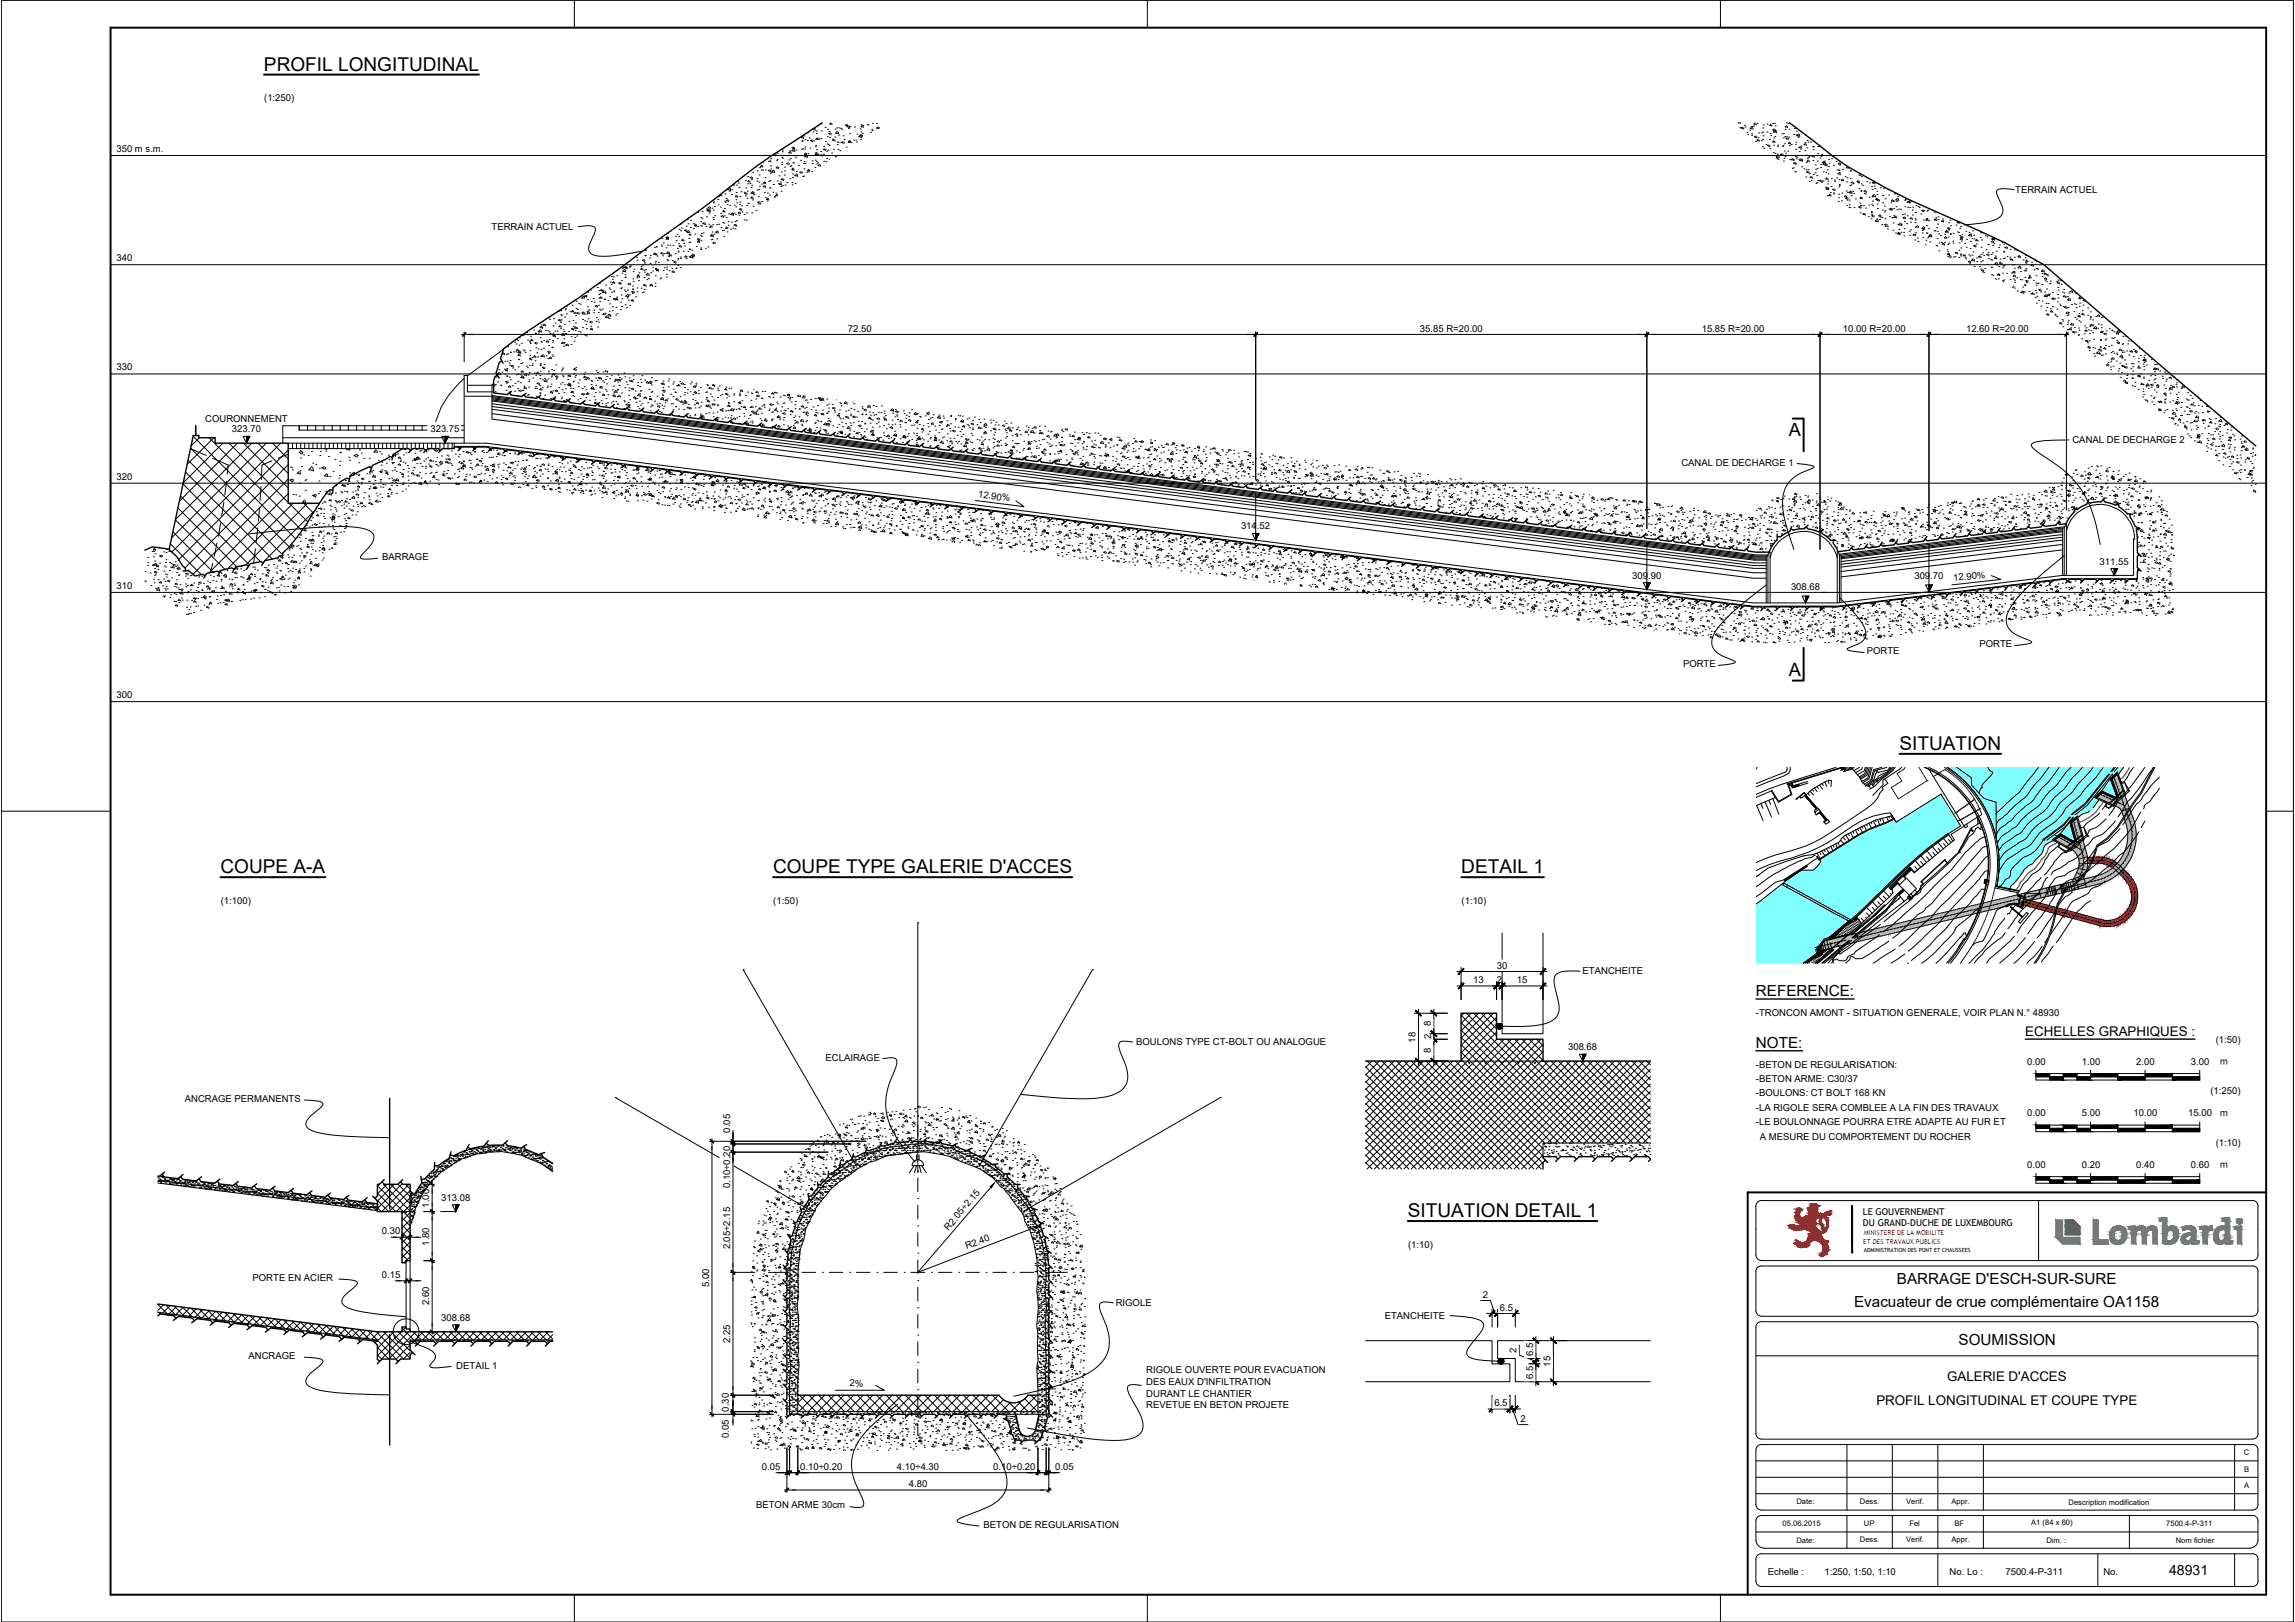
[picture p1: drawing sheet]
<svg xmlns="http://www.w3.org/2000/svg" width="841mm" height="594mm" viewBox="0 0 841 594" stroke-linecap="round" stroke-linejoin="round" font-family="sans-serif">
<defs><g id="words">
<g font-size="7">
<text x="96.7" y="25.8">PROFIL LONGITUDINAL</text>
<text x="696.1" y="274.6">SITUATION</text>
<text x="80.8" y="319.8">COUPE A-A</text>
<text x="283.3" y="319.8">COUPE TYPE GALERIE D'ACCES</text>
<text x="535.5" y="319.8">DETAIL 1</text>
<text x="515.9" y="445.7">SITUATION DETAIL 1</text>
</g>
<g font-size="6.7">
<text x="655.5" y="159.9">A</text>
<text x="655.5" y="247.5">A</text>
</g>
<g font-size="5.6">
<text x="643.5" y="364.7">REFERENCE:</text>
<text x="643.5" y="383.7">NOTE:</text>
<text x="695.1" y="470.4">BARRAGE D'ESCH-SUR-SURE</text>
<text x="679.4" y="478.8">Evacuateur de crue complémentaire OA1158</text>
<text x="717.7" y="492.6">SOUMISSION</text>
</g>
<text font-size="5.2" x="794.9" y="576.8">48931</text>
<g font-size="4.9">
<text x="742.2" y="379.6">ECHELLES GRAPHIQUES :</text>
<text x="713.5" y="505.9">GALERIE D'ACCES</text>
<text x="687.6" y="514.4">PROFIL LONGITUDINAL ET COUPE TYPE</text>
</g>
<g font-size="3.9">
<text x="813.5" y="389.9">m</text>
<text x="813.5" y="408.8">m</text>
<text x="813.5" y="427.7">m</text>
</g>
<g font-size="3.5">
<text x="96.8" y="37.1">(1:250)</text>
<text x="42.7" y="55.6">350 m s.m.</text>
<text x="738.5" y="70.6">TERRAIN ACTUEL</text>
<text x="180.1" y="84.2">TERRAIN ACTUEL</text>
<text x="42.7" y="95.6">340</text>
<text x="310.7" y="121.4">72.50</text>
<text x="520.3" y="121.4">35.85 R=20.00</text>
<text x="623.6" y="121.4">15.85 R=20.00</text>
<text x="675.3" y="121.4">10.00 R=20.00</text>
<text x="720.5" y="121.4">12.60 R=20.00</text>
<text x="42.7" y="135.7">330</text>
<text x="75.2" y="154.4">COURONNEMENT</text>
<text x="85" y="158.4">323.70</text>
<text x="157.7" y="158.4">323.75</text>
<text x="759.5" y="162.1">CANAL DE DECHARGE 2</text>
<text x="616.2" y="170.7">CANAL DE DECHARGE 1</text>
<text x="42.7" y="175.7">320</text>
<text x="358.3" y="182" transform="rotate(8 358.3 182)">12.90%</text>
<text x="454.8" y="193.9">314.52</text>
<text x="140" y="205.2">BARRAGE</text>
<text x="769.4" y="206.8">311.55</text>
<text x="42.7" y="215.7">310</text>
<text x="598.2" y="212">309.90</text>
<text x="701.5" y="212.1">309.70</text>
<text x="715.9" y="212.8" transform="rotate(-5 715.9 212.8)">12.90%</text>
<text x="656.3" y="216.2">308.68</text>
<text x="684.1" y="239.6">PORTE</text>
<text x="725.4" y="237">PORTE</text>
<text x="616.8" y="244.3">PORTE</text>
<text x="42.7" y="255.7">300</text>
<text x="80.9" y="331">(1:100)</text>
<text x="283.4" y="331">(1:50)</text>
<text x="535.6" y="331">(1:10)</text>
<text x="548.5" y="354.8">30</text>
<text x="580" y="356.8">ETANCHEITE</text>
<text x="539.9" y="360.1">13</text>
<text x="548.5" y="360.1">2</text>
<text x="555.9" y="360.1">15</text>
<text x="524.4" y="375.8" transform="rotate(-90 524.4 375.8)">8</text>
<text x="643.5" y="372">-TRONCON AMONT - SITUATION GENERALE, VOIR PLAN N.° 48930</text>
<text x="416.3" y="382.7">BOULONS TYPE CT-BOLT OU ANALOGUE</text>
<text x="518.8" y="381.9" transform="rotate(-90 518.8 381.9)">18</text>
<text x="524.4" y="380.5" transform="rotate(-90 524.4 380.5)">2</text>
<text x="812" y="382">(1:50)</text>
<text x="302.5" y="388.7">ECLAIRAGE</text>
<text x="524.4" y="385.6" transform="rotate(-90 524.4 385.6)">8</text>
<text x="574.6" y="384.7">308.68</text>
<text x="742.9" y="389.9">0.00</text>
<text x="762.9" y="389.9">1.00</text>
<text x="782.9" y="389.9">2.00</text>
<text x="802.9" y="389.9">3.00</text>
<text x="643.5" y="391">-BETON DE REGULARISATION:</text>
<text x="643.5" y="396.3">-BETON ARME: C30/37</text>
<text x="643.5" y="401.6">-BOULONS: CT BOLT 168 KN</text>
<text x="810" y="400.9">(1:250)</text>
<text x="67.7" y="403.7">ANCRAGE PERMANENTS</text>
<text x="643.5" y="406.9">-LA RIGOLE SERA COMBLEE A LA FIN DES TRAVAUX</text>
<text x="643.5" y="412.2">-LE BOULONNAGE POURRA ETRE ADAPTE AU FUR ET</text>
<text x="742.9" y="408.8">0.00</text>
<text x="762.9" y="408.8">5.00</text>
<text x="781.9" y="408.8">10.00</text>
<text x="801.9" y="408.8">15.00</text>
<text x="267.5" y="414.8" transform="rotate(-90 267.5 414.8)">0.05</text>
<text x="644.9" y="417.5">A MESURE DU COMPORTEMENT DU ROCHER</text>
<text x="812" y="419.7">(1:10)</text>
<text x="742.9" y="427.7">0.00</text>
<text x="762.9" y="427.7">0.20</text>
<text x="782.9" y="427.7">0.40</text>
<text x="802.9" y="427.7">0.60</text>
<text x="267.5" y="435.2" transform="rotate(-90 267.5 435.2)">0.10÷0.20</text>
<text x="157.3" y="442.3" transform="rotate(-90 157.3 442.3)">1.00</text>
<text x="161.7" y="439.8">313.08</text>
<text x="140" y="452.1">0.30</text>
<text x="347.6" y="450.8" transform="rotate(-49 347.6 450.8)">R2.05÷2.15</text>
<text x="157.3" y="456.3" transform="rotate(-90 157.3 456.3)">1.80</text>
<text x="267.5" y="457.6" transform="rotate(-90 267.5 457.6)">2.05÷2.15</text>
<text x="354.2" y="457.5" transform="rotate(-21 354.2 457.5)">R2.40</text>
<text x="516" y="457">(1:10)</text>
<text x="92.5" y="469.3">PORTE EN ACIER</text>
<text x="140" y="468.1">0.15</text>
<text x="259.9" y="471.4" transform="rotate(-90 259.9 471.4)">5.00</text>
<text x="157.3" y="478.1" transform="rotate(-90 157.3 478.1)">2.60</text>
<text x="408.9" y="478.4">RIGOLE</text>
<text x="543.3" y="475.3">2</text>
<text x="549.6" y="480">6.5</text>
<text x="161.7" y="483.8">308.68</text>
<text x="507.4" y="483.2">ETANCHEITE</text>
<text x="267.5" y="491.9" transform="rotate(-90 267.5 491.9)">2.25</text>
<text x="91.1" y="497.9">ANCRAGE</text>
<text x="555.7" y="495.4" transform="rotate(-90 555.7 495.4)">2</text>
<text x="561.8" y="496.7" transform="rotate(-90 561.8 496.7)">6.5</text>
<text x="167.2" y="501.3">DETAIL 1</text>
<text x="420.1" y="502.9">RIGOLE OUVERTE POUR EVACUATION</text>
<text x="568.2" y="500.6" transform="rotate(-90 568.2 500.6)">15</text>
<text x="311.3" y="507.8" transform="rotate(1 311.3 507.8)">2%</text>
<text x="420.1" y="507.2">DES EAUX D'INFILTRATION</text>
<text x="561.8" y="505.2" transform="rotate(-90 561.8 505.2)">6.5</text>
<text x="420.1" y="511.5">DURANT LE CHANTIER</text>
<text x="420.1" y="515.8">REVETUE EN BETON PROJETE</text>
<text x="547.6" y="515">6.5</text>
<text x="267" y="517" transform="rotate(-90 267 517)">0.30</text>
<text x="557.2" y="520.8">2</text>
<text x="267" y="526.7" transform="rotate(-90 267 526.7)">0.05</text>
<text x="279.2" y="538.3">0.05</text>
<text x="293.2" y="538.3">0.10÷0.20</text>
<text x="328.7" y="538.3">4.10÷4.30</text>
<text x="364" y="538.3">0.10÷0.20</text>
<text x="386.7" y="538.3">0.05</text>
<text x="333" y="544.7">4.80</text>
<text x="277.1" y="552.5">BETON ARME 30cm</text>
<text x="360.4" y="559.7">BETON DE REGULARISATION</text>
<text x="647.8" y="576.8">Echelle :</text>
<text x="668.6" y="576.8">1:250, 1:50, 1:10</text>
<text x="714.5" y="576.8">No. Lo :</text>
<text x="734.9" y="576.8">7500.4-P-311</text>
<text x="770.8" y="576.8">No.</text>
</g>
<g font-size="3.4">
<text x="682.7" y="444.9">LE GOUVERNEMENT</text>
<text x="682.7" y="449">DU GRAND-DUCHE DE LUXEMBOURG</text>
</g>
<g font-size="2.8">
<text x="822.3" y="533.1">C</text>
<text x="822.4" y="539.1">B</text>
<text x="822.4" y="545.1">A</text>
<text x="658.3" y="551">Date:</text>
<text x="681.6" y="551">Dess.</text>
<text x="698.5" y="551">Verif.</text>
<text x="715.1" y="551">Appr.</text>
<text x="758" y="551.1">Description modification</text>
<text x="653.2" y="558.9">05.06.2015</text>
<text x="683" y="558.9">UP</text>
<text x="699.7" y="558.9">Fel</text>
<text x="716.2" y="558.9">BF</text>
<text x="744.3" y="558.7">A1 (84 x 60)</text>
<text x="793.8" y="558.9">7500.4-P-311</text>
<text x="658.3" y="565">Date:</text>
<text x="681.6" y="565">Dess.</text>
<text x="698.5" y="565">Verif.</text>
<text x="715.1" y="565">Appr.</text>
<text x="749.9" y="565">Dim. :</text>
<text x="797.3" y="565">Nom fichier</text>
</g>
<g font-size="2.5" fill="#f00">
<text x="682.8" y="455.6">ET DES TRAVAUX PUBLICS</text>
<text x="683" y="452.4">MINISTERE DE LA MOBILITE</text>
</g>
<text font-size="2.1" x="683" y="458.5">ADMINISTRATION DES PONT ET CHAUSSEES</text>
</g></defs>
<!-- layer: LIN010CO -->
<g fill="none" stroke="#000" stroke-width=".37">
<path d="M40.6 57h789.8M279.6 59.4h.1M281.6 59.2h.1M282.1 58.7h.1M282.2 59.3h.1M282.5 58.1h.1M284.1 56.4l-.6 .3 .4 .2M284.4 56.6l-.1 .5M284.6 58.7h.1M284.8 58.3h.1M284.8 56.1h.1M286.5 57.6h.1"/>
<path d="M286.5 59.5h.1M286.6 55h.1M286.7 55.6h.1M286.7 57.9h.1M288.9 59.7l-.6 .2 .4 .2M289.1 58.6h.1M289.2 59.8l-.1 .5M289.4 55.5l-.3 .5h.5M289.5 55.3h.1M289.6 58.1h.1M289.8 55.7l.1 .5M290.6 59.7h.1"/>
<path d="M290.7 54.5h.1M290.7 57h.1M290.8 54.4h.1M290.8 59.6h.1M290.8 54.6l-.6 .6 .7 .1M290.8 53.9l-.5 .2 .4 .2M291.2 54.8l.1 .8M291.2 54l-.2 .5M291.4 57.1h.1M291.6 57.8h.1M291.8 54.9h.1M293.4 58.7h.1"/>
<path d="M293.8 54.7h.1M293.8 51.7h.1M294 51.4h.1M294.1 50l-.4 .5h.5M294.2 54.5h.1M294.4 50.2l.1 .5M294.5 49.8h.1M294.5 59.9h.1M294.7 59.2h.1M294.7 57.4h.1M294.8 56.5h.1M294.8 56.5h.5"/>
<path d="M294.9 53.8h.1M294.9 54.6h.1M295 51.2h.1M295.1 59.8h.1M295.2 56l-.4 .5M295.5 56.2l.1 .5M295.6 57.1l-.5 .2 .3 .2M295.9 51.5h.1M296 48.6h.1M296 57.2l-.2 .6M296.1 56.3h.1M296.5 50.6h.1"/>
<path d="M296.8 54.2h.1M297.6 51.3l-.6 .2 .4 .2M297.6 59.9h.1M297.6 58.9h.1M297.9 47.2l-.2 .2 .7 .2M297.9 51.4l-.2 .6M297.9 48.4h.1M298.2 51.7h.1M298.7 47v.8M298.7 58.6h.1M298.8 56h.1M298.8 53.7h.1"/>
<path d="M298.9 51.1h.1M298.9 53.3h.1M299 50.6h.1M299.1 48h.1M299.1 59.1h.1M299.2 49h.1M299.2 54.8h.1M299.4 55.9l-.7 .7 .8 .1M299.6 59.6h.1M299.7 56.7h.1M299.7 56.1l.1 .8M299.7 46v.2"/>
<path d="M299.8 50.5l-.4 .5h.5M300.1 50.7l.2 .5M300.7 55.5h.1M300.8 50.8h.1M300.8 45.4h.1M300.9 56.5l-.4 .5h.5M301 47.9h.1M301.3 56.7l.1 .5M301.8 56.5h.1M301.8 53.6h.1M301.9 59.1h.1M302.3 46.7h.1"/>
<path d="M302.3 54.5l-.5 .2 .4 .3M302.5 51.8h.1M302.6 59.2h.1M302.7 54.7l-.2 .5M302.9 58h.1M303 55.4h.1M303.1 52.7h.1M303.2 50.1h.1M303.3 47.4h.1M303.5 55h.1M303.5 52.9h.1M303.8 58.3h.1"/>
<path d="M303.8 53.3h.1M303.8 48.1h.1M304 50.4h.1M304.3 48.7l-.6 .2 .4 .3M304.5 45l-.4 .4 .4 .1M304.6 48.9l-.1 .5M304.8 56.1h.1M304.8 45.2l.1 .5M305.1 50.9h.1M305.4 54.7h.1M305.6 51l-.4 .5h.4M305.9 51.2l.1 .5"/>
<path d="M305.9 50.2h.1M306 47.3h.1M306.6 46.8h.1M306.7 57l-.4 .5M306.7 52h.1M306.8 48.1l-.6 .7 .8 .1M306.9 52.9h.1M307.1 54.8h.1M307.2 52.1h.1M307.2 48.3l.1 .8M307.3 49.5h.1M307.4 46.8h.1"/>
<path d="M307.8 55.2h.1M308.1 47h.1M308.1 52.1h.1M308.5 47.3h.1M309 49.8h.1M309 51.9l-.5 .2 .4 .3M309.3 51.1h.1M309.4 52.1l-.2 .5M310.1 53.9h.1M310.2 45.5l-.4 .4 .5 .1M310.5 45.7l.1 .5M310.9 47h.1"/>
<path d="M311 46.1l-.6 .2 .5 .3M311 52.2h.1M311.1 46.6h.1M311.2 51.6h.1M311.3 51.5l-.4 .5h.5M311.3 49h.1M311.3 46.3l-.1 .5M311.4 46.3h.1M311.6 51.7l.1 .5M311.9 52.3h.1M312.8 51.3h.1M313.1 46.5h.1"/>
<path d="M313.6 51.3h.1M313.9 52h.1M314 49.1h.1M315.2 47.2h.1M315.4 51h.1M315.4 49.4l-.7 .7 .8 .1M315.5 48.4h.1M315.6 45.7h.1M315.7 49.7l.1 .7M315.8 49.3l-.6 .2 .4 .3M315.9 46l-.3 .5h.4M316 48.8h.1"/>
<path d="M316.1 49.5l-.2 .5M316.1 45.9h.1M316.3 46.2l.1 .5M317.8 45.7h.1M318.1 45.7h.1M319.1 48.4h.1M319.4 47.4h.1M319.6 47.8h.1M319.7 45.1h.1M321.1 45.3h.1M321.6 46.5l-.3 .5h.4M322 46.7l.1 .3"/>
<path d="M322.4 46.8l-.4 .2M637.1 45h.4M637.5 46.8h.1M637.8 45l.1 .2M637.9 46.9h.1M638.7 46.6l-.5 .2 .4 .3M639.1 46.8l-.2 .5M639.3 45.9h.1M639.5 46.5h.1M640.2 48.5h.1M640.5 49.3h.1M641.2 47.7h.1"/>
<path d="M641.9 49h.1M641.9 49.6h.1M641.9 46.3h.1M642 46.4l-.6 .6 .7 .1M642.3 46.6l.1 .7M642.6 46.2h.1M643.2 45l-.4 .5h.5M643.4 51.8h.1M643.5 45.2l.1 .5M643.5 49.8l-.5 .3 .3 .2M643.8 50.1l-.1 .4M643.9 45.1h.1"/>
<path d="M644.3 50.5h.1M644.3 51.1l-.4 .4h.5M644.5 48.7h.1M644.6 51.2l.1 .5M645.4 51.5h.1M645.5 48.7h.1M645.8 53.7h.1M645.9 46.9h.1M645.9 51.1h.1M646 48.4h.1M646.1 45.7h.1M646.1 49.8h.1"/>
<path d="M646.3 54.3h.1M647.1 52.9h.1M647.5 48.4h.1M647.6 45.5h.1M648.3 53.1l-.6 .2 .4 .3M648.4 51.1h.1M648.6 54.5h.1M648.6 53.3l-.1 .5M648.7 48.9h.1M648.9 49.7h.1M648.9 45.5l-.4 .5h.5M649.3 45.7l.1 .5"/>
<path d="M649.6 45.2h.1M649.8 55.9h.1M649.9 53.2h.1M650 50.5h.1M650 51.5l-.4 .5h.5M650.1 47.9h.1M650.2 45.2h.1M650.2 47.3l-.5 .2 .4 .3M650.4 51.7l.1 .6M650.4 50h.1M650.5 56.2h.1M650.5 48h.1"/>
<path d="M650.5 46.1h.1M650.5 47.7l-.6 .7h.7M650.6 47.5l-.2 .5M650.9 47.9l.1 .8M651.1 57.6l-.2 .2M651.2 58.1h.1M651.3 56.5h.1M651.4 53.6h.1M651.4 53.1h.1M651.5 57.8l.1 .5M651.6 58.3h.1M651.6 56.8l-.6 .7 .7 .1"/>
<path d="M651.9 57l.1 .8M653 49.1h.1M653.1 56.3l-.6 .2 .4 .3M653.2 53.7h.1M653.4 53.4h.1M653.4 56.5l-.2 .5M653.5 50.5h.1M653.5 59h.1M653.6 48.9h.1M653.8 58h.1M653.9 55.3h.1M654 52.7h.1"/>
<path d="M654 50h.1M654.1 57.4h.1M654.2 47.3h.1M654.3 56.1h.1M654.6 45h.1M654.6 46l-.3 .5h.4M654.7 50.1h.1M655 46.2l.1 .6M655 50.5l-.5 .2 .4 .3M655.2 55.4h.1M655.2 45.3h.1M655.4 50.7l-.2 .5"/>
<path d="M655.5 50.2h.1M655.6 47.3h.1M655.7 53.3h.1M655.7 52l-.3 .5h.5M655.8 58.5h.1M656.1 52.3l.1 .5M656.4 53h.1M656.9 58.1l-.4 .4 .5 .1M657.2 58.3l.1 .5M657.3 58.6h.1M657.3 49.2h.1M657.6 47h.1"/>
<path d="M657.9 59.5l-.6 .2 .4 .3M657.9 52.8h.1M657.9 57.4h.1M658 54.7h.1M658.1 52h.1M658.2 59.7l-.2 .5M658.2 49.4h.1M658.2 48.1h.1M658.2 58.2h.1M658.4 57.6h.1M658.5 49.8h.1M659 50.3h.1"/>
<path d="M659.1 49l-.6 .7 .7 .1M659.3 58.3h.1M659.3 55.4h.1M659.4 49.2l.1 .8M659.8 53.7l-.6 .2 .4 .3M659.8 54.6h.1M660 53.5h.1M660.1 58.6h.1M660.1 58.1l-.6 .7 .7 .1M660.1 53.9l-.1 .5M660.5 58.3l.1 .8M661.4 55.2h.1"/>
<path d="M661.5 52.3h.1M661.5 52.5l-.4 .5 .5 .1M661.5 49.4h.1M661.8 52.8l.1 .5M661.9 59.5h.1M662.1 56.8h.1M662.1 54.2h.1M662.2 51.5h.1M662.3 57.9h.1M662.6 52h.1M662.6 58.6l-.4 .4 .5 .1M662.7 57.8h.1"/>
<path d="M662.9 57.4h.1M662.9 58.8l.1 .5M663.5 52h.1M664.2 53.7h.1M664.3 58.8h.1M664.4 54.8h.1M664.5 53.8h.1M664.5 57l-.5 .2 .4 .2M664.9 57.1l-.1 .5M666 59h.1M666.1 56.3h.1M666.2 53.7h.1"/>
<path d="M666.9 57.9h.1M666.9 53.4l.2 .1M667.3 57.3h.1M667.6 56.6h.1M668.4 59.1l-.4 .4 .4 .1M668.6 59h.1M668.7 59.5l-.6 .6 .7 .1M668.7 59.3l.1 .5M669 59.7l.1 .7M669.3 57h.1M670.1 58.4h.1M670.3 59.8h.1"/>
<path d="M671.2 58.1h.1M672.9 59.2h.1M674.1 59.6l-.4 .4 .5 .1M674.4 59.8l.1 .5M255.6 77.8h.1M256.8 79.6h.1M257.3 77.5h.1M258.9 79.4h.1M259 76.5h.1M259.5 76.6l-.4 .5h.4M259.8 76.8l.1 .5M259.9 78h.1"/>
<path d="M259.9 76.6l-.7 .7 .8 .1M260.1 75.7l-.6 .3 .4 .3M260.2 76.8l.1 .8M260.4 76l-.2 .4M260.9 76.3h.1M261.2 79.6h.1M261.3 77h.1M261.5 74.3h.1M261.5 74h.1M261.8 75.6h.1M261.9 79h.1M263.1 73.1h.1"/>
<path d="M263.1 75h.1M263.4 72h.1M263.8 71.4l.4 .2M264 75.8h.1M264.1 78.2h.1M264.3 79.2l.4 .3M264.4 71.3l.1 .5M264.8 79l-.6 .2M265.2 79.2l-.2 .5M265.2 77.1l-.4 .4 .5 .1M265.4 79.1h.1M265.5 76.4h.1"/>
<path d="M265.6 77.3v.5M265.6 73.7h.1M265.7 71h.1M265.7 74.1h.1M266.1 72.7h.1M266.1 79.6h.1M266.4 74.8h.1M266.8 73.2l-.6 .2 .4 .3M267 78.3h.1M267.1 73.4l-.1 .5M267.3 70h.1M267.3 68.8l-.6 .7 .7 .1"/>
<path d="M267.4 75.2h.1M267.7 69.1l.1 .7M268.1 71.2h.1M268.2 69.5h.1M268.4 78.4h.1M268.4 77.9l-.6 .7 .7 .1M268.4 67.7l.2 .2M268.7 78.2l.1 .7M268.9 78.1h.1M269 75.2h.1M269.1 67.6l-.2 .4M269.5 78.5h.1"/>
<path d="M269.6 75.8h.1M269.7 73.2h.1M269.8 70.5h.1M269.8 71.6l-.3 .4 .4 .1M269.9 67.8h.1M270 74.3h.1M270.2 71.8l.1 .5M270.3 66.4h.1M270.6 67.1h.1M270.8 78.8h.1M270.8 68.6h.1M270.9 77.6l-.3 .4 .4 .1"/>
<path d="M271.1 74.9h.1M271.1 74h.1M271.1 72h.1M271.3 77.8l.1 .5M271.6 70.2h.1M271.6 76.4l-.6 .2 .4 .3M271.7 75.4h.1M271.9 76.6l-.2 .5M271.9 77.7h.1M272.7 78.5h.1M272.7 70.4h.1M273.1 71.8h.1"/>
<path d="M273.1 66.2h.1M273.3 68.8h.1M273.5 70.6l-.6 .2 .4 .3M273.6 77.9h.1M273.6 75.3h.1M273.7 72.6h.1M273.8 70.8l-.1 .5M273.9 70h.1M273.9 67.3h.1M274 64.7h.1M274.1 74.5h.1M274.3 74.5h.1"/>
<path d="M274.4 66.1l-.3 .4 .4 .1M274.8 66.3l.1 .5M274.8 67.2h.1M275.3 68.6h.1M275.3 65.7h.1M275.4 64.8l-.5 .2 .4 .3M275.5 67.8h.1M275.5 78h.1M275.6 72.1l-.4 .4 .5 .1M275.8 73.2h.1M275.8 65l-.2 .5M275.8 63.1h.1"/>
<path d="M275.8 70.4h.1M275.9 72.3l.1 .5M275.9 70.2l-.6 .6 .7 .1M276 75.6h.1M276.2 71.3h.1M276.2 70.4l.1 .7M277 77h.1M277.4 65.5h.1M277.4 66.4h.1M277.4 69.6h.1M277.5 62.5h.1M277.8 74.7h.1"/>
<path d="M277.9 72h.1M278 69.4h.1M278.1 66.7h.1M278.2 64.1h.1M278.3 73.8l-.6 .3 .4 .2M278.3 61.4h.1M278.3 68.2h.1M278.6 74.7h.1M278.6 74l-.2 .5M279 62.2h.1M279.1 73.8h.1M279.1 67.4h.1"/>
<path d="M279.1 60.6l-.4 .4 .5 .1M279.4 62.3h.1M279.4 60.7l.1 .5M280.1 70.6h.1M280.1 67.1h.1M280.2 66.6l-.4 .4 .5 .1M280.2 68l-.5 .3 .3 .2M280.4 65h.1M280.5 62.3h.1M280.5 72.4h.1M280.5 66.8l.1 .4M280.5 68.2l-.1 .5"/>
<path d="M281.1 73.6h.1M281.2 70.7h.1M281.3 72.6l-.4 .4 .5 .1M281.6 72.8l.1 .5M281.7 66.5h.1M282 71.5h.1M282.1 68.8h.1M282.2 62.2l-.6 .3 .4 .2M282.2 66.1h.1M282.3 63.5h.1M282.4 60.8h.1M282.5 61.9h.1"/>
<path d="M282.5 62.4l-.2 .5M283.2 70.4h.1M283.3 62.4h.1M283.3 67.5h.1M283.4 67.6h.1M283.4 62.4l-.7 .6 .8 .1M283.7 62.6l.1 .7M284.4 70.8h.1M284.4 71.5l-.6 .7h.4M284.4 71.5l.4 .2M284.8 71.7v.1M284.8 66.3h.1"/>
<path d="M284.8 61.1l-.4 .4h.5M285 71.3l-.6 .2M285.1 61.5h.1M285.2 61.2v.5M285.3 67.3h.1M285.5 64.4h.1M285.9 67.1l-.4 .4 .5 .1M286 66.7h.1M286.1 68.3h.1M286.2 65.6h.1M286.3 70h.1M286.3 67.2l.1 .5"/>
<path d="M286.3 63h.1M286.4 60.3h.1M286.7 68h.1M286.9 65.5l-.5 .2 .4 .2M287.3 65.6l-.2 .5M287.4 64.1h.1M287.5 61.2h.1M287.5 62.6h.1M287.7 67.8h.1M288.4 66.9h.1M289.5 65.5h.1M289.6 61h.1"/>
<path d="M289.8 60.7h.1M290.2 66.9h.1M290.3 67.7h.1M290.4 65h.1M290.4 63.7h.1M290.5 62.4h.1M290.6 61.5l-.4 .5h.5M290.9 61.7l.1 .5M291.4 67.2h.1M291.8 62.8h.1M291.9 63.7l-.6 .7h.7M292.2 63.9l.1 .8"/>
<path d="M292.6 60.6h.1M293.7 62.9l-.6 .2 .4 .2M294 63l-.2 .6M294.1 64.7h.1M294.5 64.5h.1M294.6 61.8h.1M295.5 63h.1M296 63h.1M296.3 62l-.4 .5h.5M296.6 62.2l.1 .6M297.5 62.8h.1M298.6 61.3h.1"/>
<path d="M299.3 60h.1M300.4 60.3l-.6 .2 .4 .3M300.7 60.5l-.1 .5M656.8 61.7h.1M657.1 61.5h.1M657.7 62.7h.1M657.8 60h.1M657.9 63h.1M660.2 61.1h.1M661.1 61.8h.1M661.8 64.8h.1M661.8 62.2h.1"/>
<path d="M662.6 62.2h.1M662.6 62.8l-.5 .2 .4 .2M662.9 62.9l-.1 .5M663 66.5h.1M663.2 63.6h.1M663.7 64.6l-.4 .4 .5 .1M663.8 66.1h.1M664 64.8l.2 .5M664.5 63.9h.1M665.1 63.3h.1M665.2 60.4h.1M665.4 62h.1"/>
<path d="M665.5 67.2h.1M665.7 66.9h.1M665.8 64.3h.1M665.9 61.7h.1M666.1 66.1h.1M667.2 61.4h.1M667.3 60.2h.1M667.4 66l-.6 .2 .4 .2M667.5 66.7h.1M667.7 66.1l-.1 .5M668.1 66.3h.1M668.1 62.9h.1"/>
<path d="M669 68.6h.1M669.1 63.1h.1M669.3 60.2l-.5 .2 .4 .2M669.5 65.1l-.4 .4 .4 .1M669.6 71.7h.1M669.6 62.2h.1M669.7 60.3l-.2 .5M669.7 68.6l-.6 .6 .7 .2M669.8 69h.1M669.8 67.4h.1M669.8 65.3l.1 .5M669.8 66.4h.1"/>
<path d="M669.9 63.7h.1M670.1 61h.1M670.1 68.8l.1 .8M670.6 71.1l-.4 .5h.4M670.7 70.5h.1M670.9 71.3l.1 .5M671 68.3h.1M671.1 65.4h.1M671.9 60.6h.1M671.9 70.7h.1M672 71h.1M672.2 69.2l-.6 .2 .4 .3"/>
<path d="M672.2 65.9h.1M672.3 66.4h.1M672.5 69.4l-.2 .5M673.1 65.2h.1M673.2 62.2h.1M673.7 73.8h.1M673.8 71.1h.1M673.8 72.4h.1M673.8 62.3h.1M673.9 68.5h.1M673.9 62.4h.1M673.9 65.8h.1"/>
<path d="M674 63.1h.1M674 67.9h.1M674 67.5h.1M674.1 63.4l-.5 .2 .3 .3M674.2 60.5h.1M674.5 63.6l-.2 .5M674.9 73.5h.1M675 70.7h.1M675.2 65.6l-.4 .5h.5M675.2 62h.1M675.5 65.8l.1 .5M676.1 64.7h.1"/>
<path d="M676.3 71.6l-.4 .5h.5M676.5 69.9h.1M676.6 66.6h.1M676.7 71.8v.5M676.8 75.2h.1M676.9 73.3h.1M676.9 65.1h.1M677 72.4l-.6 .2 .4 .3M677 70.4h.1M677 61l-.4 .4 .7 .2M677.3 72.6l-.2 .5M677.6 76h.1"/>
<path d="M677.6 61.3v.5M677.7 73.3h.1M677.7 75h.1M677.8 70.6h.1M677.8 76h.1M677.9 68h.1M678 65.3h.1M678.1 62.6h.1M678.2 62.5h.1M678.3 69.9l-.7 .6 .7 .2M678.3 67.7h.1M678.4 71.6h.1"/>
<path d="M678.6 70.1l.1 .8M678.9 66.6l-.6 .2 .4 .3M679 70.1h.1M679.1 67.2h.1M679.2 66.8l-.1 .5M679.3 70.9h.1M679.4 76h.1M679.9 72.9h.1M680.9 66.8h.1M680.9 66.1l-.3 .5h.4M681.1 67h.1M681.2 64.1h.1"/>
<path d="M681.2 69.1h.1M681.3 66.3l.1 .5M681.5 64.3h.1M681.5 74.4h.1M681.7 78h.1M681.7 75.6l-.6 .2 .5 .3M681.8 75.3h.1M681.9 72.7h.1M681.9 70h.1M682 75.2h.1M682 67.4h.1M682 69.7h.1"/>
<path d="M682 72.1l-.3 .5h.4M682.1 75.8l-.2 .5M682.2 64.7h.1M682.4 72.3l.1 .5M682.5 67.9h.1M682.8 78.3h.1M682.9 75.4h.1M683.1 70.8h.1M683.1 78.1l-.3 .5h.5M683.5 78.3l.1 .5M683.6 71h.1M683.7 76.2h.1"/>
<path d="M683.7 69.8l-.6 .2 .4 .3M684 70l-.1 .5M684.1 66.6h.1M684.7 79.4h.1M684.9 75.1h.1M685 72.2h.1M685.1 67h.1M685.8 77.4h.1M685.8 77.9h.1M685.8 68.3h.1M685.8 78.4h.1M685.9 74.8h.1"/>
<path d="M686 72.1h.1M686.1 69.4h.1M686.1 66.8h.1M686.2 73.6h.1M686.3 75.3h.1M686.5 78.8l-.6 .3 .5 .2M686.7 66.6l-.4 .5h.5M686.8 68.1h.1M686.8 71.2l-.6 .7 .7 .1M686.8 79.1l-.1 .4M687 72h.1M687 66.8l.1 .5"/>
<path d="M687.1 69.1h.1M687.2 71.4v.8M687.8 70h.1M687.8 72.6l-.4 .5h.5M687.8 71.3h.1M687.9 74.7h.1M688 76.4h.1M688.1 72.8l.1 .5M688.4 73l-.5 .3 .4 .2M688.8 73.3l-.2 .4M688.9 78.6l-.4 .5h.5M688.9 79.6h.1"/>
<path d="M689.1 68.8h.1M689.2 78.8l.1 .5M689.7 79.6h.1M689.8 76.9h.1M689.9 74.3h.1M690 71.6h.1M690.1 68.9h.1M690.5 77.6h.1M690.5 75.5h.1M690.8 77.2h.1M690.8 72.8h.1M692.1 71.4h.1"/>
<path d="M692.2 76.6h.1M692.4 79.4h.1M692.9 76.9h.1M693 74.1h.1M693.2 79.8h.1M693.2 76.3l-.5 .2 .3 .3M693.5 73.1l-.4 .5h.5M693.5 76.5l-.1 .4M693.8 79.7h.1M693.8 73.3l.1 .5M693.9 79h.1M694 76.3h.1"/>
<path d="M694.1 73.7h.1M694.1 71h.1M694.6 70.7h.1M694.6 70.7l.4 .3M694.6 79.1l-.4 .5h.5M694.8 75.7h.1M694.9 73.8h.1M695 79.3l.1 .6M695.1 70.9h.1M695.2 76.8h.1M695.4 72.6l-.7 .6 .8 .1M695.4 71l-.1 .1"/>
<path d="M695.5 72h.1M695.7 72.8l.1 .7M695.9 76.6h.1M696.4 71.6h.1M696.5 76.8h.1M697.1 78.6h.1M697.5 79.9h.1M698 78.4h.1M698 73.4h.1M698 79.5l-.6 .2 .4 .3M698.1 75.7h.1M698.2 73.1h.1"/>
<path d="M698.3 79.7l-.1 .5M698.8 79.1h.1M699.1 75.9h.1M699.3 73.6l-.4 .5h.4M699.6 73.8l.1 .5M699.9 76h.1M699.9 73.7l-.5 .2 .4 .3M700.3 73.9l-.2 .5M700.4 79.6l-.4 .5 .4 .1M700.7 79.9l.1 .4M700.7 76.9h.1M700.8 78.8h.1"/>
<path d="M700.9 75.9h.1M701.8 77.8h.1M702 77.9h.1M702.1 75.2h.1M702.9 75.6h.1M703.3 76h.1M703.9 78.4h.1M704.7 76.9l-.5 .2 .4 .3M705 77.1h.1M705.1 77.1l-.2 .5M706.1 80h.1M706.2 77.3h.1"/>
<path d="M706.4 77h.1M708.9 77.7h.1M709.5 79.8h.1M710.2 79.4h.1M40.6 97h789.8M228.1 98.4h.1M228.2 97.8h.1M228.9 98.7l-.6 .6 .7 .2M229.2 98.9l.1 .8M229.3 97.7l-.6 .2 .4 .3M229.5 97.6l-.4 .5h.5M229.6 97.9l-.2 .5"/>
<path d="M229.8 97.8l.1 .6M230.7 97.5h.1M230.7 97.9h.1M231.2 97.4h.1M232 99.5h.1M232.1 96.8h.1M232.3 98.6h.1M233.3 94.3h.1M233.4 95.3h.1M234.1 99.9h.1M234.5 92.7v.1M234.9 97.7h.1"/>
<path d="M235.2 98.1l-.4 .5 .5 .1M235.4 97.1h.1M235.5 98.4l.1 .5M236 95.1l-.6 .2 .4 .3M236.1 98.9h.1M236.1 91.6l.4 .1M236.1 96.3h.1M236.1 99.7h.1M236.2 96.7h.1M236.3 93.7h.1M236.3 95.3l-.1 .5M236.5 93.6h.1"/>
<path d="M236.6 98.8h.1M236.7 91.1l.1 .8M238.1 94.5h.1M238.3 96.5h.1M238.3 93.6h.1M238.4 99.9h.1M239.2 99.2h.1M239.2 97.9h.1M239.8 90.6h.1M239.9 92.6l-.5 .5h.5M240 96.3h.1M240.2 98.4h.1"/>
<path d="M240.2 92.8l.1 .5M240.3 95.7h.1M240.4 93.4h.1M240.4 93h.1M240.5 90.4h.1M240.7 93.8h.1M240.7 98.3l-.5 .2 .4 .3M240.9 98.9h.1M241 98.7l-.4 .4 .4 .1M241.1 98.5l-.1 .5M241.3 96.1h.1M241.3 98.9l.1 .4"/>
<path d="M242.4 89.7h.1M242.4 90.2h.1M242.6 87.3h.1M242.7 92.5l-.6 .2 .5 .3M242.8 93.7h.1M243 92.7l-.1 .5M243.1 89h.1M243.1 99.1h.1M243.4 92.9h.1M243.5 98.1h.1M244.1 90.8h.1M244.2 98.6h.1"/>
<path d="M244.3 97.8h.1M244.4 95.1h.1M244.5 87.1l-.4 .5h.5M244.5 92.5h.1M244.6 87.1h.1M244.6 89.8h.1M244.6 86.7l-.5 .2 .4 .3M244.7 87.1h.1M244.7 95.5h.1M244.7 85.4h.1M244.8 87.3l.1 .5M244.9 92.2l-.6 .7 .7 .1"/>
<path d="M245 86.9l-.1 .5M245 94h.1M245.2 99.1h.1M245.2 92.4l.2 .8M245.5 89.8h.1M245.6 93.1l-.4 .5h.5M245.9 93.3l.1 .5M246.2 98.3h.1M246.3 95.4h.1M246.6 89.9h.1M246.7 99.2l-.4 .4 .5 .1M247 99.3l.1 .5"/>
<path d="M247.4 92.9h.1M247.5 95.7l-.6 .3 .4 .2M247.6 86.6h.1M247.7 98.2h.1M247.7 98.3h.1M247.8 88.2h.1M247.8 95.9l-.2 .5M248.2 85.8h.1M248.3 91h.1M248.3 95.2h.1M248.4 97.3h.1M248.4 92.3h.1"/>
<path d="M248.5 94.6h.1M248.5 92h.1M248.7 89.3h.1M248.8 86.6h.1M248.8 84h.1M249.3 97.9h.1M249.3 94.2h.1M249.3 94.7h.1M249.4 84.6h.1M249.4 89.9l-.5 .3 .4 .2M249.5 82v.3M249.7 83.5h.1"/>
<path d="M249.8 90.1l-.2 .5M250.2 87.6l-.4 .5h.5M250.4 92h.1M250.5 89.1h.1M250.5 87.8l.2 .5M250.9 90.1h.1M251.3 93.6l-.3 .5h.4M251.4 94.8h.1M251.4 84.1l-.6 .2 .4 .3M251.5 82.8h.1M251.7 93.8l.1 .5M251.7 84.3l-.2 .5"/>
<path d="M251.8 80.3h.1M252.1 92.1h.1M252.1 82h.1M252.4 84.4l-.6 .7 .7 .1M252.4 86h.1M252.4 87.3h.1M252.5 88.9h.1M252.6 91.2h.1M252.6 94h.1M252.6 86h.1M252.7 91.4h.1M252.7 84.6l.1 .8"/>
<path d="M252.8 88.7h.1M252.9 86h.1M253 83.4h.1M253.1 80.7h.1M253.4 91.6h.1M253.4 93.5l-.6 .7 .7 .1M253.6 94.3h.1M253.8 93.8l.1 .7M254 93.9h.1M254 81.9h.1M254 83.7h.1M254.2 93.2l-.5 .2 .3 .3"/>
<path d="M254.6 93.4l-.2 .5M254.6 85.7h.1M254.8 82.8h.1M254.8 82.1l-.3 .5h.4M255.1 90.3h.1M255.2 82.3l.1 .5M255.6 88.4h.1M255.7 83h.1M255.9 88.1l-.3 .5h.4M256.2 87.3l-.6 .3 .4 .3M256.3 88.3l.1 .5M256.5 87.6l-.2 .5"/>
<path d="M256.7 86.2h.1M256.8 82.6h.1M256.8 90.8h.1M256.8 81.2h.1M256.8 91.3h.1M256.9 88.2h.1M257 85.5h.1M257.1 82.8h.1M257.1 86.5h.1M257.2 80.2h.1M257.7 85.3h.1M258.1 81.5l-.5 .3 .3 .3"/>
<path d="M258.3 82.1h.1M258.4 81.8l-.1 .4M258.5 90.9h.1M258.7 82.9h.1M259.4 90.4h.1M259.8 82.1h.1M260 83.2h.1M260.6 82.6l-.4 .5h.5M260.6 87.8h.1M260.9 82.8l.1 .5M260.9 87.6h.1M260.9 85.7l-.6 .7 .7 .1"/>
<path d="M261 86.4h.1M261 85h.1M261.2 82.3h.1M261.3 86l.1 .7M261.5 80.4h.1M261.7 88.6l-.4 .5h.5M261.7 85.7h.1M262 88.8l.1 .4M262.6 82.3h.1M262.6 87.5h.1M262.7 84.6h.1M262.9 84.8l-.6 .2 .4 .3"/>
<path d="M263.2 85l-.1 .5M263.4 82.1h.1M264.2 83.4h.1M264.7 84.4h.1M264.8 81.5h.1M265.2 84.3h.1M265.3 86.5h.1M265.3 81.7h.1M266.3 83.1l-.4 .5h.5M266.4 84.9h.1M266.7 83.3v.5M266.8 81.2h.1"/>
<path d="M266.9 82.5h.1M267.8 84h.1M268.1 81.3h.1M268.5 83.5h.1M269.3 83.8h.1M269.4 81.1h.1M269.6 82.2l-.6 .2 .5 .3M269.9 80.8h.1M270 82.4l-.2 .5M272.7 80.5h.1M273.4 80.6h.1M685.7 80.1h.1"/>
<path d="M687.7 80.2h.1M687.9 80.4l-.7 .6 .8 .1M688.2 80.6l.1 .7M688.7 80.4h.1M689.6 82.3h.1M690.8 80.1h.1M690.8 83h.1M691.3 82.1l-.6 .2 .4 .3M691.6 82.3l-.2 .4M691.6 83.8h.1M691.7 82.9h.1M693.7 84.3h.1"/>
<path d="M693.8 81.7h.1M694.6 85.4h.1M695.5 82.2h.1M695.7 85.1l-.3 .5 .4 .1M695.9 84h.1M696 85.3l-.5 .2 .4 .3M696.1 85.4l.1 .5M696.4 85.5l-.2 .5M696.4 81.7l-.6 .6 .7 .1M696.6 85.1h.1M696.7 82.2h.1M696.8 81.9v.7"/>
<path d="M697.6 85.1h.1M697.7 86.4h.1M697.8 83.7h.1M697.9 81.1h.1M698.7 81.9h.1M699.6 84.7h.1M699.8 86.2h.1M700.2 81.4h.1M700.2 84.2h.1M701.5 85.7l-.4 .4 .4 .1M701.7 85.9h.1M701.7 87.9h.1"/>
<path d="M701.8 81.5h.1M701.8 80.1h.1M701.8 83.2h.1M701.8 85.9l.1 .5M701.9 85.3h.1M701.9 80.6h.1M702.6 87.2h.1M702.8 82.7l-.6 .2 .4 .3M702.9 88.4h.1M703.1 82.9l-.2 .5M704.5 84.4h.1M704.5 85.4h.1"/>
<path d="M704.6 86.9h.1M704.7 84h.1M704.8 80.6h.1M704.9 83l-.6 .7h.7M705.3 83.2l.1 .8M705.5 89.7h.1M705.8 88h.1M705.9 85.3h.1M706 82.6h.1M706 80.3h.1M706.1 80.2l-.4 .4 .5 .1M706.2 85.4h.1"/>
<path d="M706.4 87.1h.1M706.5 80.3v.5M706.7 83.7h.1M706.8 80.9h.1M707.1 88.6h.1M707.2 86.2l-.4 .4 .5 .1M707.6 86.4v.4M707.6 85.9l-.6 .3 .4 .2M707.6 86.5h.1M707.9 86.1l-.2 .5M708.7 84.6h.1M708.8 80.6h.1"/>
<path d="M709.1 84.6h.1M709.5 89.9h.1M709.5 80.1l-.6 .3 .4 .2M709.7 83.4h.1M709.8 90.1h.1M709.8 80.3l-.1 .5M709.9 87.4h.1M710 84.7h.1M710.1 82.1h.1M710.3 80.5h.1M710.4 85.7h.1M710.5 91.9h.1"/>
<path d="M710.6 89h.1M711.1 86.3h.1M711.4 88.8h.1M711.8 80.2h.1M711.8 80.7l-.3 .4h.4M712.2 80.8l.1 .5M712.3 89.2l-.5 .2 .4 .2M712.6 88.7h.1M712.6 89.3l-.1 .5M712.7 85.9h.1M712.9 86.7l-.3 .4 .5 .1M713 84.8h.1"/>
<path d="M713.3 86.8l.1 .5M713.5 91.5h.1M713.5 84.3l-.6 .7 .7 .1M713.7 92.2h.1M713.8 93.9h.1M713.8 89.5h.1M713.8 83.7h.1M713.8 84.6l.1 .7M713.9 86.9h.1M714 84.2h.1M714.1 92.7l-.4 .4 .5 .1M714.1 81.5h.1"/>
<path d="M714.1 93.1h.1M714.1 89.1h.1M714.2 83.4l-.5 .2 .4 .2M714.4 92.9l.1 .5M714.4 94.2h.2M714.5 93.4l-.5 .6M714.6 80.7h.1M714.6 83.5l-.1 .5M714.7 85.6h.1M714.7 85.8h.1M714.8 82.7h.1M714.9 93.7l.1 .7"/>
<path d="M715.6 88.3h.1M715.7 89h.1M715.7 85.5h.1M715.8 94.2h.1M716.4 94h.1M716.8 82.4h.1M717.1 92.4l-.6 .2 .4 .3M717.3 84.9h.1M717.4 92.6l-.1 .5M717.6 81.1l-.4 .5h.5M717.7 85.2h.1M717.8 94.3h.1"/>
<path d="M717.9 91.6h.1M717.9 81.3l.1 .5M718 89h.1M718.1 86.3h.1M718.2 83.6h.1M718.4 93.3h.1M718.4 93.7h.1M718.4 93.1h.1M718.5 82.9h.1M718.6 90.8h.1M718.7 87.2l-.4 .4h.5M718.8 88.3h.1"/>
<path d="M718.9 86h.1M719 87.3l.1 .6M719 86.6l-.5 .2 .4 .3M719.4 86.8l-.2 .5M719.8 93.2l-.4 .5h.5M720 89.2h.1M720.1 94.3h.1M720.1 93.4l.1 .5M720.4 84.7h.1M720.4 94.8h.1M720.6 90.6h.1M720.7 87.7h.1"/>
<path d="M721.5 93.3h.1M721.5 85.1h.1M721.8 96.4h.1M721.9 95.6l-.6 .2 .4 .3M721.9 93.7h.1M722 91.1h.1M722 85.7l-.6 .6 .7 .1M722.1 88.4h.1M722.2 85.7h.1M722.2 95.8l-.2 .5M722.4 85.9l.1 .7M722.7 87.4h.1"/>
<path d="M722.7 93.4h.1M722.8 84.5h.1M723.1 92.3h.1M723.1 94.8l-.6 .6 .7 .1M723.2 86.2h.1M723.4 87.5h.1M723.4 97.6h.1M723.4 95l.1 .7M723.6 90.2h.1M723.8 89.8l-.5 .2 .3 .3M724.2 90l-.2 .5M724.2 89.3h.1"/>
<path d="M724.4 94.5h.1M724.4 87.6l-.4 .5 .5 .1M724.5 95.8h.1M724.7 87.9l.2 .5M725 94h.1M725.3 97.7h.1M725.6 93.7l-.4 .4 .4 .1M725.7 87h.1M725.8 98.5h.1M725.8 85.3h.1M725.8 95.9h.1M725.9 93.9l.1 .5"/>
<path d="M725.9 93.2h.1M726 90.6h.1M726.1 87.9h.1M726.2 85.2h.1M726.4 95.6h.1M726.5 92.6h.1M726.6 99.7h.1M726.7 98.8l-.6 .2 .4 .3M726.9 93.6h.1M727 99.9h.1M727 99l-.2 .5M727.4 98.3h.1"/>
<path d="M727.5 86.4h.1M727.8 91.5h.1M728.1 86.7h.1M728.1 96.8h.1M728.5 89.5h.1M728.6 92.4h.1M728.6 93l-.6 .2 .4 .3M728.6 89.5h.1M728.6 94.7h.1M728.9 93.2l-.1 .5M729.4 95.1h.1M729.6 97.9h.1"/>
<path d="M729.7 93.2h.1M729.9 97.9h.1M730 95.3h.1M730.1 92.6h.1M730.2 88.2l-.4 .4 .4 .1M730.2 89.9h.1M730.3 87.3h.1M730.5 88.4l.1 .5M730.5 87l-.5 .6 .6 .1M730.5 87.2l-.5 .2 .4 .3M730.6 89.3h.1M730.9 87.2l.1 .7"/>
<path d="M730.9 87.4l-.2 .5M731.2 93.8h.1M731.3 94.2l-.4 .4 .5 .1M731.6 92h.1M731.6 94.4l.1 .5M731.6 96.1l-.6 .6 .7 .1M731.9 96.3l.2 .8M732.4 97.6h.1M732.5 90.6h.1M732.7 89.7h.1M732.7 96h.1M732.9 94.9h.1"/>
<path d="M733.4 96.2l-.6 .2 .4 .3M733.7 88.8h.1M733.7 96.4l-.1 .5M733.9 98.1h.1M734 97.4h.1M734.1 94.7h.1M734.2 92h.1M734.3 89.4h.1M734.4 92.4h.1M734.4 97.4h.1M734.5 94.5h.1M735.3 90.4l-.6 .2 .5 .3"/>
<path d="M735.5 94h.1M735.7 90.6l-.2 .5M736.5 94.2h.1M736.6 91.3h.1M737 94.7l-.4 .4 .5 .1M737.2 95.1h.1M737.4 94.9v.5M737.4 95.2h.1M737.4 97h.1M738 99.5h.1M738 96.9h.1M738.1 99.5l-.5 .2 .4 .2"/>
<path d="M738.2 94.2h.1M738.2 98.2h.1M738.3 91.5h.1M738.5 99.7l-.2 .4M739 91.6h.1M739.6 93.8h.1M739.7 94.2h.1M740.1 93.7l-.6 .2 .4 .2M740.2 97.4l-.7 .7 .7 .1M740.4 99.5h.1M740.4 93.9l-.1 .4M740.5 97.6l.1 .8"/>
<path d="M741.4 95.2h.1M741.8 99.2h.1M742.1 98.9h.1M742.1 94.4h.1M742.2 96.2h.1M742.3 93.6h.1M742.4 99.2h.1M742.4 98.4h.1M742.5 96.3h.1M742.7 95.2l-.3 .4 .5 .1M743.1 95.4l.1 .5M744 94.3h.1"/>
<path d="M744.5 96h.1M744.9 96.9l-.6 .2 .4 .2M745.2 97.1l-.2 .5M745.4 98.8h.1M745.7 95.4h.1M746.2 98.4h.1M746.3 95.7h.1M746.4 98.4h.1M746.7 98.6h.1M748.7 98.7l-.6 .7 .7 .1M749 98.9l.1 .8M751 98.8h.1"/>
<path d="M198.4 119h.1M198.5 119.6l-.5 .2 .3 .3M198.5 120h.1M198.8 119.8l-.1 .5M199.5 118.7l-.4 .4 .5 .1M199.8 118.9l.1 .5M201.1 116.4h.1M201.4 117h.1M202.7 119.4h.1M202.8 116.7h.1M203.5 118.3h.1M204.7 114h.1"/>
<path d="M205.1 113.6l.4 .1M205.2 119.2l-.3 .4 .4 .1M205.2 117l-.6 .2 .5 .3M205.4 118.1h.1M205.5 115.2h.1M205.6 119.4l.1 .5M205.6 117.2l-.2 .5M205.7 117.2h.1M205.7 115.6h.1M205.7 113.2l.1 .7M206.8 118.8h.1M206.9 116.1h.1"/>
<path d="M207 113.5h.1M207.3 113.1h.1M207.6 114.9h.1M207.6 112h.1M208.5 117.7h.1M209 114.2h.1M209.7 111.8h.1M209.8 113.7l-.3 .4 .4 .1M210 117.4h.1M210.1 119.6h.1M210.2 113.9l.1 .5M210.4 114.8h.1"/>
<path d="M210.6 114.5h.1M210.9 118.3h.1M210.9 115.6h.1M210.9 119.7l-.3 .5h.5M211.1 113h.1M211.2 110.3h.1M211.3 119.9l.1 .5M211.5 113.3h.1M211.9 114.4l-.5 .3 .4 .2M212 111.2h.1M212.3 114.7l-.2 .4M212.7 111.4h.1"/>
<path d="M213.1 109.2h.1M213.2 114.4h.1M213.4 119.9h.1M213.5 117h.1M213.9 108.6l-.6 .3 .4 .2M214 114.3l-.7 .6 .7 .1M214.2 117.5h.1M214.2 108.9l-.2 .4M214.3 114.5l.1 .7M214.5 108.2l-.4 .4 .5 .1M214.7 118.8h.1M214.8 108.6h.1"/>
<path d="M214.8 108.2h.1M214.8 108.4l.1 .5M215 117.7h.1M215.1 114h.1M215.1 115h.1M215.2 112.4h.1M215.3 109.7h.1M215.4 107h.1M215.5 116.8h.1M215.6 114.2l-.4 .5h.5M215.6 113.8h.1M215.8 113.5h.1"/>
<path d="M215.9 114.4l.1 .5M216.4 106.2h.1M216.5 119.5h.1M216.7 110.4h.1M216.7 117.7l-.5 .2 .3 .3M217 117.9l-.1 .4M217.4 109.4h.1M217.5 114.5h.1M217.6 113.6h.1M217.7 110.7h.1M218.5 117.7h.1M218.6 116.3h.1"/>
<path d="M218.7 111.9l-.6 .2 .4 .3M218.9 105.3h.1M219 112.1l-.2 .4M219 119.8h.1M219.1 117.2h.1M219.2 114.5h.1M219.3 111.8h.1M219.4 109.1h.1M219.4 118h.1M219.4 107.8h.1M219.5 106.5h.1M219.6 103.8h.1"/>
<path d="M219.7 113.2h.1M219.8 110.5h.1M219.8 107.5h.1M220.1 113.6h.1M220.2 108.7l-.4 .4 .5 .1M220.6 108.9v.5M220.6 106.1l-.6 .2 .4 .3M220.6 106.4h.1M220.7 113.2h.1M220.9 106.3l-.1 .4M221.3 109.6h.1M221.3 114.7l-.4 .5h.5"/>
<path d="M221.4 106.5l-.6 .6 .7 .1M221.7 109.6h.1M221.7 114.9v.5M221.8 114.7h.1M221.8 106.7l.1 .8M221.8 107.3h.1M222 104.4h.1M222.5 115.6l-.6 .7h.7M222.8 110h.1M222.8 115.8l.1 .8M223.2 116.6h.1M223.2 105.5h.1"/>
<path d="M223.3 114h.1M223.4 111.3h.1M223.4 108.6h.1M223.4 115.1l-.5 .2 .4 .3M223.6 106h.1M223.6 115.7h.1M223.6 103.3h.1M223.8 115.3l-.2 .5M223.9 104.2h.1M224.1 101.2h.1M224.1 107h.1M224.4 113.8h.1"/>
<path d="M224.4 112.4h.1M224.4 102.3h.1M224.8 101.4h.1M224.8 103.1l-.3 .5h.5M224.9 106.9h.1M224.9 106.6h.1M225.2 103.3l.1 .6M225.4 109.3l-.6 .2 .4 .3M225.6 115.4h.1M225.7 112.5h.1M225.7 109.5l-.1 .5M225.9 109.7h.1"/>
<path d="M226 109.2l-.4 .4 .5 .1M226 108.8h.1M226.1 114.9h.1M226.1 101h.1M226.3 109.4l.1 .5M227 103.7h.1M227.3 103.5l-.5 .2 .4 .3M227.4 113.3h.1M227.5 110.7h.1M227.5 105.7h.1M227.6 108h.1M227.7 103.7l-.2 .5"/>
<path d="M227.7 112.3h.1M227.7 105.4h.1M227.8 102.7h.1M227.8 109.4h.1M227.9 100h.1M228.8 106.2h.1M229.1 111.6h.1M229.1 100.6h.1M229.1 101.6h.1M229.1 101.5h.1M229.2 106.7h.1M229.8 109.1h.1"/>
<path d="M229.8 112.7h-.1M229.9 106.2h.1M230 107.8l-.7 .7 .7 .1M230.2 109.9h.1M230.3 108l.1 .8M230.6 103.6l-.4 .5 .5 .1M230.7 108h.1M230.8 111.9h.1M230.9 103.9l.1 .5M231.6 110.1h.1M231.7 109.7l-.4 .4 .5 .1M231.7 107.5h.1"/>
<path d="M231.8 105.8h.1M231.8 104.8h.1M231.9 102.1h.1M231.9 106h.1M232 103.1h.1M232 109.9l.1 .5M232.1 106.7l-.6 .2 .4 .3M232.5 106.9l-.2 .5M232.9 108.7h.1M233.3 101.7h.1M233.4 105.5h.1M233.5 106.9h.1"/>
<path d="M233.8 100.7h.1M234 102.8h.1M234.1 100.9l-.6 .2 .4 .3M234.4 101.1l-.2 .5M234.9 105.6h.1M235.3 107.2h.1M235.8 106.9h.1M235.8 104.3h.1M236 101.6h.1M236.1 106h.1M236.3 104.2l-.4 .4 .5 .1M236.6 104.4l.2 .5"/>
<path d="M237.1 102.4h.1M237.4 100l-.6 .7 .7 .1M237.6 102h.1M237.8 100.2l.1 .8M238.1 104.7h.1M238.8 104.1l-.5 .3 .4 .2M239.1 104.3l-.1 .5M240 103.7h.1M240 104.9h.1M240.1 101h.1M241.9 102.1h.1M242.1 101.7h.1"/>
<path d="M244.1 101.5h.1M244.2 100.5h.1M729.8 100.6h.1M730.3 100.8h.1M731.4 102l-.2 .1M731.8 102.2l-.1 .2M732.3 100.5h.1M732.3 102.1h.1M732.4 100.2l-.4 .4 .5 .1M732.4 100.8h.1M732.7 100.4l.1 .5M733.8 102.7h.1"/>
<path d="M733.9 100h.1M734 103.2h.1M734.4 102.5h.1M735.3 100.1h.1M736.6 102.3h.1M737.1 100h.1M737.4 105.3h.1M737.7 104.8h.1M737.9 102.2h.1M738.1 100.7l-.4 .4 .5 .1M738.2 105.5h.1M738.3 102.6h.1"/>
<path d="M738.3 103.4h.1M738.5 100.9v.5M739 101.7h.1M739.3 106.6h.1M740.3 102.4h.1M740.9 102.5h.1M741.2 105.1h.1M741.2 106.5l-.6 .7 .7 .1M741.6 106.7v.8M741.8 106.9h.1M741.9 104.2h.1M742 101.6h.1"/>
<path d="M742.1 104.6h.1M742.6 103.6h.1M742.9 102.7l-.5 .2 .3 .2M743.2 102.9l-.1 .4M743.3 102h.1M743.5 106.7h.1M743.7 100.9h.1M743.9 101.2l-.4 .5h.5M744.2 107.6h.1M744.2 101.4l.1 .5M745 107.2l-.4 .5h.5M745.2 102.7h.1"/>
<path d="M745.3 107.4l.1 .5M745.8 109h.1M745.9 106.4h.1M746 103.7h.1M746.1 101h.1M746.2 107.3h.1M746.3 104.5h.1M746.3 111h.1M746.4 108.5h.1M746.7 103.8h.1M746.8 103.8h.1M747.1 110.1h.1"/>
<path d="M747.7 105.9l-.6 .2 .4 .3M747.8 106.9h.1M747.9 112.1h.1M748 106.1l-.1 .5M748.3 104.2h.1M748.3 100.2h.1M748.3 110.3h.1M748.4 101.3h.1M749.2 106.9h.1M749.4 102.8h.1M749.6 101.7l-.4 .5h.5M749.6 100.1l-.5 .2 .4 .3"/>
<path d="M749.7 113.8h.1M749.8 111.2h.1M749.8 107.8l-.7 .7 .8 .1M749.9 108.5h.1M749.9 101.9l.1 .5M750 105.8h.1M750 100.3l-.2 .5M750.1 103.2h.1M750.1 112.6h.1M750.1 108l.1 .8M750.1 100.5h.1M750.4 101h.1"/>
<path d="M750.5 111.2h.1M750.5 114.9l-.5 .2 .4 .3M750.7 107.7l-.4 .5h.5M750.9 115.1l-.2 .5M751 107.9l.1 .5M751.1 107.7h.1M751.1 103.9h.1M751.3 103.8h.1M751.4 103h.1M751.4 113.1h.1M751.8 113.7l-.4 .5h.5M752.1 112.3h.1"/>
<path d="M752.1 107.1h.1M752.1 109.4h.1M752.1 113.9l.2 .5M752.2 112.3h.1M752.5 109.1l-.6 .2 .4 .3M752.8 109.3l-.2 .5M753 115.1h.1M753 109.5h.1M753.2 115.5h.1M753.7 103.1h.1M753.7 115.9h.1M753.8 113.2h.1"/>
<path d="M753.9 110.5h.1M754 107.9h.1M754.1 105.3h.1M754.2 109.1h.1M754.2 102.6h.1M754.3 106.3h.1M754.4 103.3l-.5 .2 .4 .3M754.8 103.5l-.2 .5M754.8 111.4h.1M755.1 111.9h.1M755.2 102.3l-.2 .4h.4M755.3 118.1l-.6 .2 .4 .3"/>
<path d="M755.4 104.1h.1M755.6 118.3l-.1 .5M755.7 117.1h.1M755.7 106.9h.1M755.7 102.8l.1 .1M755.9 117.6h.1M755.9 119.7h.1M756 112.3h.1M756.2 106h.1M756.4 107.3h.1M756.5 108.2l-.4 .5h.4M756.5 112.5h.1"/>
<path d="M756.8 108.4l.1 .5M757.2 108.8h.1M757.3 112.3l-.6 .2 .4 .3M757.5 115.6h.1M757.6 114.2l-.4 .5h.4M757.6 118.8h.1M757.6 112.5l-.2 .5M757.6 108.7h.1M757.7 118h.1M757.9 115.3h.1M757.9 114.4l.1 .5M757.9 112.7h.1"/>
<path d="M757.9 117.3h.1M758 110h.1M758 114.4h.1M758.1 107.3h.1M758.3 109.2l-.6 .6 .7 .2M758.7 109.4v.8M759.1 111.6h.1M759.2 106.5l-.6 .2 .4 .3M759.3 118.3l-.6 .6 .8 .2M759.5 106.7l-.1 .5M759.7 118.5l.1 .8M760 114.1h.1"/>
<path d="M760.1 111.3h.1M760.2 119.9h.1M760.3 116.3h.1M760.6 107.5h.1M760.7 111.5h.1M760.8 112.6h.1M760.9 116.9h.1M761.7 115.8h.1M761.8 117.5h.1M761.9 114.8h.1M762 112.2h.1M762 115.5l-.6 .3 .5 .2"/>
<path d="M762.1 109.5h.1M762.1 111h.1M762.2 108.7l-.4 .5h.5M762.3 118h.1M762.3 115.8l-.1 .4M762.5 108.9l.1 .5M762.9 115.2h.5M763.1 113.8h.1M763.3 114.7l-.4 .5M763.4 111.7h.1M763.7 114.9v.6M763.9 109.8l-.5 .2 .4 .3"/>
<path d="M763.9 119.4h.1M764.2 110.1v.3M765 112.8h.1M765 115.5h.1M765.9 119.5h.1M765.9 119.1h.1M765.9 116.9h.1M766 114.2h.1M766 116.3h.1M766 116h.1M766.8 118.8l-.6 .2 .4 .3M767 117.2h.1"/>
<path d="M767.1 119l-.1 .5M767.9 119.6l-.7 .7 .8 .1M768 116h.1M768.2 119.8l.1 .8M768.9 118.7h.1M769 115.2l-.4 .5 .5 .1M769.4 115.5l.1 .5M770 119h.1M770 116.3h.1M770.3 116.2h.1M774.7 119.2h.1M40.6 137h789.8"/>
<path d="M170.1 138.5a33.4 33.4 0 0 0-10.4 16M181.6 138.1h.1M182.4 137h.1M182.4 139.9h.1M182.4 137l.6 .1M182.4 137.9h.1M182.8 138.4h.1M182.8 135.4h.1M183 136.3l-.6 .7M183.3 136.5l.1 .8M184 136.3h.1M184.5 129.2l-.4 .5h.5"/>
<path d="M184.8 135.2h.1M184.8 129.4l.1 .5M185 132.3h.1M185 137h.1M185.6 129.8h.1M185.6 135.2l-.4 .5h.5M185.7 137.6h.1M185.8 135h.1M185.8 137.9h.1M185.9 132.3h.1M185.9 135.4l.2 .5M185.9 139.6l-.5 .2 .4 .3"/>
<path d="M186 129.6h.1M186.1 127h.1M186.3 139.8l-.2 .5M186.6 132.9h.1M186.7 138.1h.1M186.7 133.7h.1M186.9 132.1h.1M187 129.1h.1M187 129h.1M187 139.1h.1M187.9 134.8h.1M187.9 133.8l-.6 .2 .4 .3"/>
<path d="M188.2 128.9h.1M188.2 134l-.2 .5M188.6 125.4h.1M188.6 135.5h.1M189.1 128.9h.1M189.1 126h.1M189.2 124.2h.1M189.3 137.2h.1M189.5 124l.1 .4M189.7 139.7h.1M189.7 124.8h.1M189.8 137h.1"/>
<path d="M189.8 128l-.5 .2 .4 .3M189.9 129.9h.1M189.9 134.4h.1M190 131.6h.1M190 131.7h.1M190.1 129h.1M190.2 128.2l-.2 .5M190.2 126.4h.1M190.2 129.7l-.3 .5h.4M190.3 123.7h.1M190.5 128.5l-.7 .7 .7 .1M190.6 129.9l.1 .5"/>
<path d="M190.8 137.3h.1M190.8 128.7l.1 .8M190.8 133.1h.1M191 138.3h.1M191.1 125.7h.1M191.3 122.8h.1M191.3 135.7l-.3 .5h.4M191.4 122.8h.1M191.4 132.9h.1M191.5 137.6l-.6 .7 .7 .1M191.5 122.6l.1 .1M191.7 138.3h.1"/>
<path d="M191.7 135.9l.1 .6M191.7 128.2h.1M191.9 137.9v.7M192.1 128.5h.1M192.1 122.4l-.2 .5M192.4 129h.1M192.7 137l-.6 .2 .4 .3M192.8 137h.1M192.9 134.1h.1M193 121.8h.1M193 137.2l-.2 .5M193.3 122.6h.1"/>
<path d="M193.3 134.7h.1M193.3 124.6h.1M193.5 137.4h.1M193.8 139.8h.1M193.8 139.1h.1M193.9 136.5h.1M194 133.8h.1M194 125h.1M194.1 131.1h.1M194.1 130.1h.1M194.2 125.3h.1M194.2 128.5h.1"/>
<path d="M194.3 125.8h.1M194.4 123.2h.1M194.6 131.2l-.5 .2 .3 .3M194.9 124.2l-.4 .5h.4M194.9 133.9h.1M194.9 131.4l-.1 .5M195 131h.1M195.1 133.3h.1M195.2 124.4l.1 .5M195.2 138.4h.1M195.6 120.9h.1M195.8 136.6h.1"/>
<path d="M196 130.2l-.4 .5h.4M196 132.1h.1M196.1 122h.1M196.3 122.2h.1M196.3 130.4l.1 .6M196.3 137.5h.1M196.4 127.4h.1M196.6 125.4l-.6 .2 .4 .3M196.7 129.2h.1M196.9 125.6l-.2 .5M197 130.7h.1M197.1 136.2l-.4 .5 .5 .1"/>
<path d="M197.1 127.8h.1M197.3 122h.1M197.4 136.5l.1 .5M197.8 137.6h.1M197.9 138.6h.1M198 133.4h.1M198 133.9h.1M198 120.7l-.7 .7 .7 .1M198 135.9h.1M198 123.8h.1M198.1 133.3h.1M198.2 130.6h.1"/>
<path d="M198.2 127.9h.1M198.2 125.2h.1M198.3 121l.1 .7M198.4 125.3h.1M198.4 130.3h.1M198.5 122.6h.1M198.8 139.1h.1M199 129.9l-.6 .6 .7 .1M199.1 127.6h.1M199.2 124.6h.1M199.3 130.1l.1 .7M199.4 133.5h.1"/>
<path d="M199.4 134.4l-.6 .2 .4 .3M199.5 138.7h.1M199.7 134.6l-.1 .5M199.9 121.1h.1M200.1 130.3h.1M200.1 139l-.7 .6 .8 .2M200.4 139.2l.1 .8M200.6 124.7l-.4 .5h.5M200.7 131.3h.1M200.7 121.2h.1M200.8 138.8h.1M200.9 135.9h.1"/>
<path d="M201 129.4h.1M201 124.9v.5M201 136.7h.1M201 126.5h.1M201.3 124.4h.1M201.3 121.5h.1M201.3 128.6l-.6 .2 .5 .3M201.5 122.1h.1M201.7 128.8l-.2 .5M201.7 130.7l-.4 .5h.5M202 138h.1M202.1 131v.4"/>
<path d="M202.1 137.7h.1M202.1 135.4h.1M202.2 127.1h.1M202.3 130h.1M202.4 127.4h.1M202.5 124.7h.1M202.5 125.3h.1M202.6 122h.1M202.6 130.5h.1M202.6 123h.1M202.8 136.8l-.4 .4 .5 .1M202.9 135.7h.1"/>
<path d="M203.2 137h.1M203.2 137v.5M203.3 122.8l-.6 .2 .4 .3M203.3 121.3h.1M203.6 123l-.1 .5M203.7 133.7h.1M203.8 138.8h.1M203.8 138.4h.1M204.1 121.3h.1M204.1 137.6l-.5 .3 .4 .2M204.3 124h.1M204.5 137.9l-.2 .4"/>
<path d="M205.4 120.4h.1M205.7 125.7h.1M205.7 135.9h.1M205.8 122.3h.1M206 135.3h.1M206.1 137.4h.1M206.2 134.8h.1M206.3 125.2l-.3 .5h.4M206.4 120.8h.1M206.4 137.9h.1M206.5 122.1l-.7 .6 .7 .1M206.5 126.8h.1"/>
<path d="M206.6 124.1h.1M206.7 125.4l.1 .5M206.7 121.5h.1M206.8 125.5h.1M206.8 122.3l.1 .7M207.2 126.5h.1M207.3 122.1h.1M208 126l-.5 .3 .4 .2M208.1 139h.1M208.4 126.3l-.2 .4M208.4 121.4h.1M208.6 137.3l-.4 .4 .5 .1"/>
<path d="M208.9 137.8h.1M208.9 137.5l.1 .4M209.2 126.2h.1M209.3 123.3h.1M210 120.2l-.6 .3 .4 .2M210 139.8h.1M210.1 139.6h.1M210.1 122.5h.1M210.2 136.9h.1M210.3 120.5l-.1 .4M210.4 124.9h.1M210.4 135.1h.1"/>
<path d="M210.7 123.6h.1M210.7 138.1h.1M210.8 121h.1M210.9 135.1l-.6 .2 .4 .3M210.9 137.5h.1M211 134.6h.1M211.2 135.3l-.2 .4M211.3 123.1h.1M211.4 120.2h.1M212 121.3h.1M212.3 139.2h.1M212.7 121.6h.1"/>
<path d="M213.9 137.1h.1M214.2 139h.1M214.3 137.8l-.4 .4 .5 .1M214.3 136.3h.1M214.3 122.7h.1M214.6 137.9l.1 .5M214.7 139h.1M214.8 123h.1M214.9 120.4h.1M214.9 138.3h.1M215.6 138.3l-.5 .2 .4 .3M216 138.5l-.2 .5"/>
<path d="M216.6 139.4h.1M216.7 120.5h.1M216.7 120.2l-.4 .5h.5M216.9 139.6h.1M217 120.4l.1 .5M218.4 138.4h.1M218.4 135.8h.1M218.9 139.3h.1M218.9 136.5h.1M219.2 138.5h.1M219.3 138.2h.1M220 138.3l-.3 .4h.4"/>
<path d="M220.4 138.4l.1 .6M220.9 139.5h.1M221 136.2h.1M221.9 139h.1M222.1 135.8l-.3 .1 .4 .3M222.4 137.9h.1M222.7 135.9l-.2 .5M223.4 138.7h.1M224 137.4h.1M225.1 139.7h.1M225.8 138.7l-.4 .5h.4M225.9 139.2h.1"/>
<path d="M226.1 139l.1 .5M226.4 140h.1M226.5 137.3h.1M226.9 138.3h.1M227.2 139l-.6 .2 .4 .2M227.5 139.1l-.2 .5M227.7 138.8h.1M228.7 136.6h.1M228.9 138h.1M229.4 139.9h.1M230.5 139.4h.1M230.6 138.4h.1"/>
<path d="M231.5 139.2l-.4 .5 .5 .1M231.9 139.5v.5M232 137.6h.1M232 139h.1M234.6 138.9h.1M235.2 137.6h.1M236.3 139.2h.1M236.9 139.8h.1M237.2 139.8l-.3 .4 .4 .1M237.6 140l.1 .5M238.6 139.6l-.5 .2 .4 .3M238.8 138.3h.1"/>
<path d="M239 139.8l-.2 .5M239.9 139.5h.1M240.5 139.4h.1M243 139.6h.1M244.8 139.5h.1M245 138.8h.1M246.8 139.9h.1M249.1 139.7h.1M253.4 139.9h.1M757.6 120.8h.1M757.6 120.7h.1M758.7 120.2l-.4 .5h.4"/>
<path d="M758.8 120.1h.1M759 120.5l.1 .5M760.1 121.3l-.6 .3 .4 .2M760.4 121.6l-.1 .5M760.7 121.6h.1M761.6 122.8h.1M761.7 120.2h.1M761.8 122.6h.1M761.9 121h.1M762.9 124.1h.1M763.8 122.3h.1M764.4 120.7l-.4 .5 .5 .1"/>
<path d="M764.5 120.1h.1M764.7 125h.1M764.8 121v.5M764.8 124.6l-.5 .2 .4 .3M765 125.6h.1M765.2 124.8l-.2 .5M765.3 120.8h.1M765.5 126.8l-.4 .4 .5 .1M765.6 127.5h.1M765.6 128.4h.1M765.6 124.9h.1M765.7 122.2h.1"/>
<path d="M765.9 127v.5M766.1 121.1h.1M766.8 121.9h.1M766.9 127.4h.1M767.2 124.3h.1M767.3 129.5h.1M767.5 130.4h.1M767.7 127.5h.1M768.7 120.2h.1M768.9 128.7l-.6 .7 .7 .1M769.3 129l.1 .7M769.5 129.6h.1"/>
<path d="M769.6 127.8l-.5 .2 .4 .3M769.7 127h.1M769.7 127.3h.1M769.7 124.8h.1M769.7 124.3h.1M769.8 124.4h.1M769.8 121.6h.1M769.9 128.6h.1M770 128l-.2 .5M770 120h.1M770 130.1h.1M770.1 121.3l-.4 .4 .6 .1"/>
<path d="M770.4 121.3h.1M770.5 121.5l.1 .5M770.6 130h.1M771.3 127.3l-.5 .4 .6 .1M771.4 124.5h.1M771.5 129.6h.1M771.6 122l-.6 .2 .4 .3M771.6 126.5h.1M771.6 127.5l.1 .5M771.8 124.1h.1M771.9 121.2h.1M771.9 122.2l-.2 .5"/>
<path d="M772.4 133.3l-.4 .4 .5 .1M772.5 132.8h.1M772.7 126.9h.1M772.7 133.5l.1 .5M773 120.4h.1M773.4 134.4h.1M773.4 135.4h.1M773.5 131.8h.1M773.6 132.5h.1M773.6 129.1h.1M773.7 126.5h.1M773.8 123.8h.1"/>
<path d="M773.9 121.1h.1M773.9 121h.1M774.1 128.7h.1M774.3 124h.1M774.3 134.1h.1M774.4 131l-.5 .2 .3 .3M774.7 129.3h.1M774.7 121.5h.1M774.7 131.2l-.1 .5M774.8 123.7h.1M775.5 132.3h.1M775.6 129.3h.1"/>
<path d="M775.7 124.7h.1M775.8 129.9h.1M775.9 121.8l-.4 .4 .5 .1M776.2 135.9h.1M776.2 122l.1 .5M776.3 125.7h.1M776.4 125.2l-.6 .2 .4 .3M776.4 121l-.6 .6 .7 .1M776.5 135h.1M776.7 125.4l-.2 .5M776.8 121.2l.1 .7M776.8 133h.1"/>
<path d="M776.9 138.2h.1M777 127.8l-.4 .4 .5 .1M777.3 128l.1 .5M777.5 136.5h.1M777.5 130.1l-.6 .6 .7 .1M777.5 133.8h.1M777.7 131.2h.1M777.7 129.1h.1M777.7 128.5h.1M777.7 126.2h.1M777.8 125.9h.1M777.8 130.3l.1 .7"/>
<path d="M778 123.2h.1M778.1 133.8l-.4 .5h.5M778.4 129h.1M778.4 134l.2 .5M778.6 139.2l-.4 .4M778.6 139.9h.1M778.6 131.8h.1M778.9 139.4l.1 .7M779 133.3h.1M779 123.2h.1M779.2 134.3l-.6 .2 .4 .2M779.2 139.8l-.3 .4"/>
<path d="M779.3 138.7h.1M779.3 128.5h.1M779.4 137.5h.1M779.5 137.3h.1M779.5 134.4l-.1 .5M779.7 126h.1M779.9 124.9h.1M780.1 130h.1M780.7 128.7h.1M780.9 135.1h.1M780.9 124.9h.1M781.1 133.2h.1"/>
<path d="M781.1 128.5l-.6 .2 .5 .2M781.2 138.4h.1M781.4 137.2h.1M781.5 138.6h.1M781.5 128.6l-.2 .5M781.5 134.3h.1M781.6 135.9h.1M781.7 133.3h.1M781.8 130.6h.1M781.9 127.9h.1M782.7 129.1h.1M782.7 128.3l-.3 .4 .4 .1"/>
<path d="M783.1 128.5l.1 .5M783.5 134.1h.1M783.6 131.2h.1M783.6 132.5h.1M783.8 137.5h.1M783.8 134.3l-.3 .5h.4M783.9 137.5l-.5 .2 .4 .2M784 127.7h.1M784 137.9h.1M784.2 134.5l.1 .5M784.3 137.7l-.2 .4M784.4 130.2h.1"/>
<path d="M784.4 136.8h.1M785.4 133.4h.1M785.5 138.1h.1M785.5 138.5h.1M785.6 134.3h.1M785.6 135.4h.1M785.6 130.9h.1M785.7 132.8h.1M785.8 130.1h.1M785.9 131.7l-.6 .2 .4 .2M786 131.4l-.6 .7h.7M786.2 131.8l-.1 .5"/>
<path d="M786.4 131.6l.1 .7M786.6 133.7h.1M787.4 139.3h.1M788.1 137.6h.1M788.3 131.7h.1M788.6 137.1h.1M789.4 139.1h.1M789.5 136.2h.1M789.6 134.8l-.4 .5h.5M789.6 133.5h.1M789.7 137.5h.1M789.7 138.7h.1"/>
<path d="M789.8 134.8h.1M789.9 135l.1 .5M790.2 133.4h.1M790.7 134.9l-.6 .2 .4 .3M791 135.1l-.2 .5M791.5 135.9h.1M792.4 137.8h.1M792.4 138.7h.1M793.3 136.3h.1M793.7 139.6h.1M793.8 136.9h.1M794 138.9h.1"/>
<path d="M795.4 138.1l-.5 .2 .4 .3M795.8 138.3l-.2 .5M796.6 138h.1M797.7 139.1h.1M180.3 144.9l463.3 58.4h4.3M180.9 141.2l.2 .1M181 140.8l-.1 .1M181.3 140.9l.1 .5M181.4 143.5h.1M181.5 140.8h.1M183.4 141.1h.1M183.6 141.1h.1"/>
<path d="M185.5 142.9h.1M185.6 140.3h.1M186.6 143.6h.1M186.7 143.9h.1M186.7 141.3l-.3 .4h.4M187.1 141.4l.1 .6M187.7 141.3h.1M188.6 143.3h.1M188.7 140.4h.1M189.5 145h.1M189.6 142.3h.1M190.7 140.2h.1"/>
<path d="M190.7 142.8l-.5 .2 .3 .3M191.1 143l-.2 .5M191.3 143.1h.1M191.6 142.9h.1M192 141.4h.1M192.4 141.7l-.3 .5 .4 .1M192.8 142l.1 .5M193.3 144.8h.1M193.6 144.5h.1M193.8 141.8h.1M194.6 145.4h.1M196 142.3h.1"/>
<path d="M196.3 141.6h.1M196.6 145.2h.1M196.7 142.3h.1M197.4 140.2l-.6 .2 .5 .3M197.7 143.9h.1M197.8 141.3h.1M197.8 140.4l-.2 .5M198 144h.1M198.2 142.3l-.4 .4 .5 .1M198.5 142.5l.1 .5M198.7 142h.1M199 145.9h.1"/>
<path d="M199.6 144.8h.1M200.5 141.8h.1M200.7 141.4h.1M201.7 141.6h.1M201.8 146h.1M201.8 143.4h.1M201.9 140.7h.1M202.2 143.4l-.6 .3 .5 .2M202.5 143.7l-.1 .4M202.6 143.2h.1M203.2 146.1h.1M203.9 142.8l-.4 .4 .5 .1"/>
<path d="M204.3 143v.5M204.7 144.1h.1M204.8 142h.1M205.4 140.6h.1M205.7 146h.1M205.9 145.4h.1M206 142.8h.1M206 140.1h.1M206.7 143.8h.1M206.8 140.9h.1M207 146.7l-.6 .2 .4 .3M207.3 142.4h.1"/>
<path d="M207.3 146.9l-.1 .3M207.5 146.3h.1M207.6 146.6h.1M208.6 140.3l-.6 .6 .7 .2M208.8 140.7h.1M208.9 140.5l.1 .8M208.9 140.9l-.5 .2 .3 .3M209 142.2h.1M209.2 147.3h.1M209.3 141.1l-.2 .5M209.7 143.3l-.4 .4 .5 .1M209.7 143.4h.1"/>
<path d="M209.9 144.9h.1M210 142.3h.1M210 143.5l.1 .5M210.3 145.2h.1M211.8 146.4h.1M211.8 140.3h.1M211.9 141.6h.1M212.6 145.9h.1M213.3 142.3h.1M213.4 147.5h.1M213.7 144.1l-.6 .2 .4 .3M214 147h.1"/>
<path d="M214 144.3h.1M214 144.3l-.1 .5M214.1 141.7h.1M214.7 145.6h.1M214.8 142.8h.1M215 144.4h.1M215.4 143.8l-.4 .4 .5 .1M215.7 144l.1 .5M216 146.6h.1M216.6 140.8h.1M216.7 142.5h.1M217.1 141.6l-.6 .7 .7 .1"/>
<path d="M217.5 141.8l.1 .8M217.6 142.6h.1M217.7 145.3h.1M217.7 147.7h.1M218.1 146.4h.1M218.1 143.8h.1M218.2 141.1h.1M218.5 147.3l-.6 .2 .4 .3M218.8 147.5l-.1 .5M219.3 148.4h.1M219.7 143.6h.1M219.8 142.1h.1"/>
<path d="M220.3 146.8h.1M220.4 141.5l-.5 .2 .4 .3M220.6 147.8h.1M220.8 141.7l-.2 .5M221.1 144.3l-.3 .5h.4M221.3 140h.1M221.5 144.5l.1 .5M221.9 142.7h.1M222 148.6h.1M222 147.9h.1M222.1 145.9h.1M222.2 143.3h.1"/>
<path d="M222.3 140.6h.1M222.6 147.5h.1M222.8 144.6h.1M224 147.6h.1M224.3 142.8h.1M224.6 147h.1M224.7 144.3h.1M224.8 141.4h.1M225.2 144.8l-.6 .2 .4 .2M225.6 144.9l-.2 .5M225.7 147.1h.1M225.7 142.9l-.7 .7 .8 .1"/>
<path d="M225.9 149.3h.1M226 143.2l.1 .7M226.1 148h.1M226.1 142.9h.1M226.2 145.3h.1M226.3 148.1h.1M226.4 142.6h.1M226.9 141.2h.1M226.9 144.8l-.4 .4 .5 .1M227.2 145l.1 .5M227.8 143.9h.1M228.6 149.6h.1"/>
<path d="M228.6 146.8h.1M228.9 147.2h.1M229 142h.1M229.9 140.8h.1M230 148l-.6 .2 .4 .2M230.2 150.1h.1M230.3 147.4h.1M230.3 148.1l-.1 .5M230.3 144.8h.1M230.4 143.1h.1M230.5 142.1h.1M230.5 148.2h.1"/>
<path d="M230.6 148.5h.1M230.6 149.3h.1M230.7 146.4h.1M231.9 142.2l-.5 .2 .4 .2M232.2 142.3l-.1 .5M232.6 145.3l-.4 .4 .5 .1M232.7 146.1h.1M232.8 143.3h.1M233 145.5v.5M233.1 147.3h.1M233.3 146h.1M233.6 148.9h.1"/>
<path d="M233.6 141.2h.1M233.7 140.1h.1M234.2 149.6h.1M234.2 144.3l-.6 .6 .7 .1M234.3 146.9h.1M234.4 144.2h.1M234.5 141.6h.1M234.5 144.5l.2 .8M234.7 143.3h.1M234.8 148.4h.1M234.8 143h.1M234.9 140.1h.1"/>
<path d="M235.2 147.7h.1M235.8 145.8h.1M236.7 145.4l-.6 .2 .4 .3M237 145.6l-.1 .5M237.4 147.5h.1M237.9 142.6h.1M238 140.3h.1M238 145.2h.1M238.3 150.5h.1M238.3 149h.1M238.3 140.4h.1M238.4 145.8l-.4 .4 .5 .1"/>
<path d="M238.5 146.3h.1M238.5 143.7h.1M238.6 151.1h.1M238.6 141h.1M238.7 146l.1 .5M238.7 148.3h.1M238.9 143.4h.1M239.1 148.6h.1M239.9 146.9h.1M240.7 148h.1M240.8 145.1h.1M241.5 148.6l-.6 .2 .4 .3"/>
<path d="M241.6 150.7h.1M241.6 147.7h.1M241.8 148.8l-.2 .5M242.2 140.4h.1M242.4 151.1h.1M242.5 148.4h.1M242.6 145.7h.1M242.7 143.1h.1M242.7 144.4h.1M242.7 140.4h.1M242.7 145.6l-.6 .6 .7 .2M242.8 144.8h.1"/>
<path d="M242.9 142h.1M243 149.7h.1M243 140.3l-.4 .4 .5 .1M243.1 145.8l.1 .8M243.2 143.6h.1M243.3 148.8h.1M243.3 140.5l.1 .5M243.4 142.8l-.5 .2 .3 .3M243.7 147.6h.1M243.8 143l-.2 .5M244.1 146.3l-.4 .4 .5 .1M244.4 146.5l.1 .5"/>
<path d="M244.6 146.1h.1M244.9 141.7h.1M245.8 144.4h.1M245.9 147.9h.1M246.3 151.8l-.5 .3M246.4 150.6h.1M246.5 147.9h.1M246.5 140.6h.1M246.6 145.2h.1M246.6 152l-.1 .2M246.7 150.1h.1M246.7 142.6h.1"/>
<path d="M247.3 143.6h.1M247.5 143.8h.1M247.6 148.9h.1M247.9 141.3h.1M248.2 146l-.6 .2 .4 .3M248.5 146.2l-.1 .5M248.6 152.1h.1M248.7 149.8h.1M248.7 140.8l-.4 .4 .5 .1M248.8 146.9h.1M249 141l.2 .4M249.2 145.3h.1"/>
<path d="M249.6 152.6h.1M249.9 146.8l-.5 .4 .5 .1M250.1 140.2l-.5 .2 .4 .3M250.2 148.1h.1M250.2 147l.1 .5M250.5 152.6h.1M250.5 140.4l-.2 .5M250.6 150h.1M250.7 147.3h.1M250.7 144.6h.1M250.7 140.8h.1M250.8 146.7h.1"/>
<path d="M250.9 142h.1M250.9 143.8h.1M251.3 146.9l-.6 .7 .7 .1M251.6 147.1l.1 .8M251.7 149.4h.1M251.8 144h.1M251.9 149.2h.1M252 142.8h.1M252.3 148.1h.1M252.9 152.3h.1M252.9 143.5h.1M253 140.6h.1"/>
<path d="M253 149.2l-.6 .3 .4 .2M253.3 149.5l-.1 .4M253.8 146.3h.1M253.9 144.5h.1M254.5 148.3h.1M254.5 141.3l-.4 .4 .5 .1M254.6 152h.1M254.7 149.4h.1M254.7 151.9h.1M254.8 146.7h.1M254.8 141.4l.1 .6M254.8 144.1h.1"/>
<path d="M254.9 143.4l-.6 .3 .5 .2M255 141.4h.1M255 140.3h.1M255 141h.1M255.3 143.7l-.2 .4M255.6 147.3l-.4 .5h.5M255.9 143.1h.1M255.9 147.5l.1 .5M256 144.2h.1M256.2 149.3h.1M256.6 152.1h.1M256.7 151.7h.1"/>
<path d="M256.7 142h.1M256.7 153.3l-.2 .2M256.8 148.7h.1M257 147.3h.1M257 153.5h.1M257.1 152.5h.1M257.7 152.5l-.5 .2 .4 .3M258.1 152.7l-.2 .4M258.6 143.7h.1M258.6 151.5h.1M258.7 148.9h.1M258.7 148.4h.1"/>
<path d="M258.8 148.5h.1M258.8 146.2h.1M258.9 145.6h.1M258.9 143.6h.1M259 140.9h.1M259.3 141.2h.1M259.7 151.2h.1M259.7 146.7l-.6 .2 .4 .3M259.8 148.3l-.6 .6 .7 .1M260 146.9l-.2 .4M260.1 148.5l.2 .7M260.2 141.8l-.4 .4 .5 .1"/>
<path d="M260.3 144.3h.1M260.4 149.5h.1M260.5 142l.1 .5M260.9 145.3h.1M261 142.4h.1M261.3 151.3h.1M261.3 141.2h.1M261.3 147.8l-.4 .5h.5M261.4 152.7h.1M261.6 146.5h.1M261.6 140.9l-.5 .2 .4 .2M261.7 148v.5"/>
<path d="M261.8 148.1h.1M262 141.1l-.2 .4M262.4 153.8l-.3 .3M262.6 153.7h.1M262.7 153.6h.1M262.8 150.9h.1M262.8 154v.2M262.8 148.3h.1M263 145.6h.1M263 142.2h.1M263 148.6h.1M263.1 142.9h.1"/>
<path d="M263.2 153h.1M263.2 142.9h.1M263.6 141.4h.1M263.9 144.9h.1M264.5 149.9l-.6 .2 .4 .3M264.6 144.5h.1M264.6 153.5h.1M264.7 149.7h.1M264.8 150.6h.1M264.8 150.1l-.2 .5M265.7 152.8h.1M265.9 150.5h.1"/>
<path d="M265.9 142.3l-.3 .4 .4 .1M266 141.8h.1M266.3 145.7h.1M266.3 142.5l.1 .5M266.4 144.1l-.5 .2 .3 .3M266.7 150.3h.1M266.7 144.3l-.1 .5M266.8 153h.1M266.9 150.4h.1M266.9 147.4h.1M267 147.7h.1M267 148.3l-.3 .4 .4 .1"/>
<path d="M267.1 145h.1M267.2 142.4h.1M267.3 148.8h.1M267.4 148.5l.1 .5M267.7 153h.1M267.9 142.1h.1M267.9 152.2h.1M268.1 154.3l-.3 .5h.5M268.4 149.6l-.7 .6 .7 .1M268.5 154.5l.1 .5M268.7 149.8l.1 .8M268.8 144.7h.1"/>
<path d="M268.9 147.2h.1M268.9 144.2h.1M268.9 149.9h.1M269.2 153.1l-.5 .2 .4 .3M269.6 153.3l-.2 .5M269.8 149.9h.1M270 153h.1M270.6 149.7h.1M270.7 155.2h.1M270.8 152.5h.1M270.9 149.9h.1M270.9 144.9h.1"/>
<path d="M270.9 155h.1M271 144h.1M271 147.2h.1M271.1 144.5h.1M271.2 147.3l-.6 .2 .4 .3M271.5 149h.1M271.5 147.5l-.1 .5M271.7 142.8l-.4 .4 .5 .1M271.9 146.7h.1M272 143l.1 .5M272.5 151.4h.1M272.6 155.3h.1"/>
<path d="M272.7 152.4h.1M272.8 148.8l-.4 .4 .5 .1M273.1 144.9h.1M273.1 149l.1 .5M273.2 150h.1M273.9 154.8l-.4 .5h.5M274 143.6h.1M274.2 153.2h.1M274.2 155l.1 .5M274.7 152.1h.1M274.8 149.2h.1M274.9 154.6h.1"/>
<path d="M275 151.9h.1M275.1 149.3h.1M275.2 146.6h.1M275.3 143.9h.1M275.3 148.9h.1M275.6 154.2h.1M275.6 154.9h.1M275.6 144.1h.1M275.8 149.2h.1M276 150.5l-.6 .2 .4 .3M276.2 142.6l.1 .2M276.3 150.7l-.2 .5"/>
<path d="M276.8 149h.1M276.9 150.9l-.6 .6 .7 .2M276.9 146.1h.1M277.2 150.6h.1M277.2 151.1l.1 .8M277.4 145h.1M277.4 143.3l-.4 .4 .5 .1M277.5 150.2h.1M277.7 151.7h.1M277.7 143.5l.1 .5M277.9 144.7l-.6 .2 .4 .3M278.3 144.9l-.2 .5"/>
<path d="M278.5 153.4h.1M278.5 149.3l-.4 .4 .5 .1M278.8 149.5l.1 .5M278.9 145.8h.1M279 154h.1M279.1 151.4h.1M279.2 148.7h.1M279.3 146h.1M279.4 143.4h.1M279.7 155.3l-.5 .5h.5M279.9 148.6h.1M280 148.1h.1"/>
<path d="M280 155.5l.1 .5M280.1 149.3h.1M280.2 153.4h.1M280.3 143.3h.1M280.7 154.2h.1M280.8 153.7l-.6 .2 .4 .3M281.1 153.9l-.2 .5M281.6 145.3h.1M281.8 150.4h.1M281.9 149.8h.1M282 145.4h.1M282.7 147.9l-.6 .2 .4 .3"/>
<path d="M282.7 154h.1M282.8 153.6h.1M282.8 151.1h.1M282.9 156.2h.1M283 148.1l-.1 .5M283 153.5h.1M283.1 150.8h.1M283.2 143.8l-.4 .4 .5 .1M283.2 148.2h.1M283.3 145.5h.1M283.5 144l.1 .5M283.6 156.7h.1"/>
<path d="M283.9 143.6l-.1 .1 .6 .2M284.3 149.8l-.4 .5h.5M284.4 149.5h.1M284.6 147.3h.1M284.6 150l.1 .5M284.7 143.7l.1 .4M284.8 150.8h.1M284.9 147.9h.1M284.9 152.7h.1M285.4 155.8l-.4 .5h.5M285.4 152.2l-.6 .7 .7 .1M285.5 156.9l-.3 .2"/>
<path d="M285.7 156l.1 .5M285.7 153.6h.1M285.8 152.5l.1 .7M285.9 145.4h.1M286 150.6h.1M286.5 149h.1M286.9 147.7h.1M287 144.8h.1M287 153.8h.1M287.1 155.6h.1M287.2 152.9h.1M287.3 150.3h.1"/>
<path d="M287.4 147.6h.1M287.4 151.1l-.5 .3 .4 .3M287.5 144.9h.1M287.8 151.4l-.2 .5M287.8 150.4h.1M288.6 149.7h.1M288.7 156.1h.1M288.9 144.3l-.4 .5h.5M289 144.5h.1M289.2 144.5l.1 .5M289.3 146.5h.1M289.3 156.6h.1"/>
<path d="M289.4 145.3l-.6 .3 .4 .3M289.6 151.9h.1M289.7 145.6l-.1 .4M289.9 147.2h.1M290 150.3l-.4 .5h.5M290.2 145.6h.1M290.3 150.8h.1M290.3 150.5l.1 .5M290.7 155.8h.1M290.8 152.9h.1M291.1 157.7h.1M291.1 156.3l-.4 .5h.5"/>
<path d="M291.2 155h.1M291.2 148.3h.1M291.3 152.4h.1M291.3 153.9h.1M291.4 149.7h.1M291.5 147h.1M291.5 156.5v.5M292.2 154.4l-.5 .2 .4 .3M292.6 154.6l-.2 .5M292.7 144.7l-.4 .4 .7 .1M292.8 152.6h.1M292.9 149.7h.1"/>
<path d="M292.9 149.9h.1M293.2 144.8l.1 .6M293.7 155.4h.1M293.9 155.8h.1M294 145.7h.1M294 153.6l-.7 .6 .7 .1M294.2 148.6l-.6 .2 .4 .3M294.3 151.1h.1M294.3 153.8l.1 .7M294.5 145.8h.1M294.5 144.9l-.2 .4h.4M294.5 148.8l-.2 .5"/>
<path d="M294.6 150.9h.1M294.9 149.5h.1M295 146.6h.1M295 145l.1 .5M295.1 157.2h.1M295.2 154.5h.1M295.3 151.8h.1M295.4 149.2h.1M295.5 146.5h.1M295.6 154.1h.1M295.7 150.8l-.3 .5h.4M295.8 152.2h.1"/>
<path d="M295.8 157.6h.1M295.9 147.5h.1M296.1 151l.1 .5M296.7 157.9h.1M296.8 156.8l-.3 .5h.4M297 146.3h.1M297 157.6l-.5 .2 .3 .3M297.2 150h.1M297.2 157l.1 .5M297.3 157.8l-.1 .5M297.9 149.1h.1M298.3 158.4h.1"/>
<path d="M298.6 155h.1M298.7 157.6h.1M298.7 146h.1M298.8 154.7h.1M298.9 151.1h.1M298.9 150.3h.1M299 151.8l-.6 .2 .4 .3M299.3 156.6h.1M299.3 152l-.2 .5M299.4 153.9h.1M299.5 151.2h.1M299.6 148.6h.1"/>
<path d="M299.7 145.9h.1M299.8 154.3h.1M300 145.9h.1M300.1 145.6l.3 .2M300.5 146.7h.1M300.5 156.8h.1M300.7 145.7l.1 .3M300.8 154.4h.1M300.9 151.6h.1M300.9 146l-.5 .2 .3 .3M301.2 146.2l-.1 .5M301.4 145.8l-.6 .6 .7 .1"/>
<path d="M301.5 150.2h.1M301.5 151.3l-.4 .5h.5M301.7 157.2h.1M301.8 151.5l.1 .5M301.8 146l.1 .7M302.5 154.9l-.6 .6 .7 .1M302.6 158.6h.1M302.6 157.3l-.4 .5h.5M302.9 155.1v.7M302.9 151.3h.1M302.9 157.5l.1 .5M303 148.4h.1"/>
<path d="M303 146.1h.1M303.1 151.3h.1M303.2 154.2h.1M303.3 158.7h.1M303.4 156h.1M303.5 153.3h.1M303.6 150.7h.1M303.6 149.5h.1M303.7 148h.1M303.7 155l-.6 .3 .5 .2M303.8 154.1h.1M304.1 155.2l-.2 .5"/>
<path d="M304.1 154.5h.1M305 148.1h.1M305.2 156h.1M305.7 149.2l-.6 .3 .4 .2M305.7 150.4h.1M305.9 150.9h.1M306 149.4l-.1 .5M306.5 146.4v.1M306.7 159.4h.1M306.7 156.6h.1M306.8 158.8h.1M307.2 151.8l-.4 .5h.5"/>
<path d="M307.3 158.2h.1M307.4 151.5h.1M307.4 155.5h.1M307.6 152.8h.1M307.6 152v.5M307.6 150.2h.1M307.7 147.5h.1M307.9 153.4h.1M308 147.8h.1M308.2 148.6h.1M308.2 158.8h.1M308.3 157.8l-.4 .5h.5"/>
<path d="M308.4 154.7h.1M308.5 158.3l-.6 .2 .5 .2M308.5 159.8h.1M308.7 158v.5M308.7 156.3h.1M308.8 158.4l-.1 .5M308.9 153.4h.1M309.7 159.1h.1M309.8 155.2h.1M310 150.6h.1M310 147.1l-.6 .6 .6 .1M310.3 147.3l.1 .8"/>
<path d="M310.4 152.5l-.5 .2 .4 .2M310.8 152.6l-.2 .5M310.9 153.1h.1M310.9 150.3h.1M311 156.2l-.6 .7h.7M311.1 158.9h.1M311.4 156.4l.1 .8M311.5 157.5h.1M311.6 154.9h.1M311.7 151.7h.1M311.7 152.2h.1M311.8 149.6h.1"/>
<path d="M311.8 155.9h.1M312.6 152.6h.1M312.6 147.2v.1M312.7 154.8h.1M312.8 160h.1M312.9 158h.1M312.9 147.8h.1M313 150h.1M313 152.3l-.5 .5h.6M313.3 152.5l.1 .5M313.9 152.8h.1M314.1 158.3l-.4 .5h.5"/>
<path d="M314.2 150.8h.1M314.4 158.5l.1 .5M314.5 154.4h.1M314.7 158.4h.1M315.2 155.7l-.5 .2 .3 .2M315.4 159.1h.1M315.5 159.7h.1M315.6 155.8l-.2 .6M315.6 157h.1M315.7 154.3h.1M315.8 151.7h.1M315.9 149h.1"/>
<path d="M315.9 151.9h.1M316 149.6h.1M316.7 158.1h.1M316.8 155.3h.1M316.9 155h.1M317.2 149.9l-.6 .2 .4 .2M317.2 151.8h.1M317.5 150l-.2 .6M317.5 157.2h.1M318.5 150.9h.1M318.5 148.4l-.6 .7 .7 .1M318.7 152.8l-.4 .5h.5"/>
<path d="M318.9 155h.1M318.9 148.6v.8M318.9 152.1h.1M319 153l.1 .5M319.2 153.6h.1M319.5 159.1h.1M319.6 157.5l-.7 .7 .8 .1M319.7 156.5h.1M319.7 159.3h.1M319.7 153.8h.1M319.7 157.7h.1M319.8 158.8l-.4 .5h.5"/>
<path d="M319.8 151.1h.1M319.9 157.7l.1 .8M320 148.5h.1M320 158.9l-.6 .2 .4 .3M320.1 159l.1 .5M320.2 152h.1M320.3 159.1l-.1 .5M320.9 151.8h.1M321.1 148.9h.1M321.2 155.2h.1M321.9 154.6h.1M321.9 151h.1"/>
<path d="M321.9 153.1l-.5 .2 .4 .3M322.2 156.4h.1M322.3 153.3l-.2 .5M322.8 151.1h.1M323 148.6h.1M323.7 158.6h.1M323.8 155.9h.1M323.8 152.8h.1M323.9 153.2h.1M323.9 159.5h.1M324 150.6h.1M324 151.4h.1"/>
<path d="M324.4 153.3l-.3 .5h.4M324.5 152.2h.1M324.7 159.9h.1M324.8 153.5l.1 .5M324.8 157.1h.1M325.5 155.4h.1M325.5 159.3l-.3 .5h.4M325.9 159.5l.1 .5M326.6 150.2h.1M326.7 156.3l-.5 .2 .4 .3M326.8 156.8h.1M326.9 155.6h.1"/>
<path d="M326.9 153.9h.1M327.1 151.3h.1M327.1 149.7l-.7 .7 .8 .1M327.1 156.5l-.2 .5M327.4 150l.1 .7M327.7 159.6h.1M327.8 158h.1M327.9 155.3h.1M328 152.7h.1M328.1 150h.1M328.1 158.8l-.6 .7 .7 .1M328.2 159.7h.1"/>
<path d="M328.5 159.1v.7M328.5 152h.1M328.7 150.5l-.6 .2 .4 .3M328.8 152.4h.1M328.9 153.6h.1M329 150.8h.1M329 150.7l-.2 .5M329.7 155.5h.1M329.9 156.4h.1M330.2 153.8l-.4 .5h.4M330.5 154l.1 .5M331 150.5h.1"/>
<path d="M331.2 159.5h.1M331.3 159.8l-.4 .5h.5M331.3 151.5h.1M331.5 159.5l-.6 .2 .4 .3M331.6 154.8h.1M331.9 157.5h.1M331.9 159.7l-.2 .5M331.9 154.8h.1M331.9 153.2h.1M332.1 152.2h.1M332.4 159.8h.1M332.8 158.9h.1"/>
<path d="M333 152.6h.1M333.2 151.2h.1M333.5 153.7l-.6 .2 .4 .3M333.8 153.9l-.2 .5M334 155.8h.1M334.1 150.1h.1M334.8 158.6h.1M334.9 155.7h.1M335.6 151.1l-.6 .6 .7 .1M335.6 151.7h.1M335.9 158.7h.1M335.9 159.5h.1"/>
<path d="M335.9 154.3l-.4 .5h.5M336 151.3v.7M336 156.9h.1M336.1 154.2h.1M336.2 151.5h.1M336.2 154h.1M336.3 154.5v.5M336.7 160h.1M336.9 155.5h.1M337 152.6h.1M337.3 152.8h.1M337.8 158.2h.1"/>
<path d="M338.2 156.9l-.5 .3 .4 .2M338.3 155.9h.1M338.5 157.2l-.1 .4M339 152.3h.1M339.9 151.9h.1M339.9 155.1h.1M340 159h.1M340.1 156.3h.1M340.1 151.1l-.5 .3 .4 .2M340.2 153.6h.1M340.3 151h.1M340.5 151.4l-.1 .4"/>
<path d="M340.6 158h.1M340.9 153.2h.1M341.5 152.9h.1M341.6 154.8l-.4 .5h.5M342 155l.1 .5M342.1 151.9h.1M342.5 159.7h.1M342.6 156.1h.1M342.9 157.5h.1M344 158.5h.1M344.1 152h.1M344.1 152.4l-.6 .6 .7 .1"/>
<path d="M344.2 155.8h.1M344.3 153.1h.1M344.5 152.6l.1 .7M344.9 157.3h.1M344.9 154.4l-.5 .2 .4 .3M345 154.4h.1M345.2 157.2h.1M345.3 154.6l-.2 .4M345.6 152.4h.1M345.8 153.1h.1M346.8 156.3h.1M347 154.1h.1"/>
<path d="M347.1 158.9h.1M347.4 155.3l-.4 .5h.5M347.7 155.5l.1 .5M347.9 156.9h.1M348.2 157.9h.1M348.3 155.2h.1M348.4 152.5h.1M348.4 152.2h.1M349.7 157.6l-.5 .2 .3 .3M349.9 156.4h.1M350 153.7h.1M350.1 157.8l-.2 .5"/>
<path d="M350.1 153.3h.1M350.9 159.4h.1M351.1 156.5h.1M351.2 152.1l.3 .2M351.8 158.1h.1M352 152.2l-.2 .3M352.2 159.9h.1M352.3 157.3h.1M352.4 154.6h.1M352.7 152.4h.1M352.7 153.7l-.7 .7h.8M352.8 159.1h.1"/>
<path d="M353 156.2h.1M353 153.9l.1 .8M353.1 155.8l-.4 .5h.5M353.4 156l.1 .5M354.4 153.5h.1M354.5 155.5h.1M355 156h.1M355 153.1h.1M355.3 156.6h.1M355.9 158.7h.1M356.3 159.4h.1M356.4 156.8h.1"/>
<path d="M356.4 154.1h.1M356.4 157.3h.1M356.4 155l-.5 .2 .4 .3M356.8 155.2l-.2 .5M357.1 152.8h.1M358 155.5h.1M358.6 153.6h.1M358.9 156.3l-.4 .5h.4M359.2 154.7h.1M359.2 156.5l.1 .5M359.6 156.8h.1M360.4 158.8h.1"/>
<path d="M360.5 156.2h.1M360.6 153.5h.1M360.9 158h.1M361.1 156.5h.1M361.2 155l-.6 .7 .7 .1M361.2 158.2l-.6 .2 .5 .3M361.6 155.3l.1 .7M361.6 158.4l-.2 .5M362.9 153.8h.1M363 157.8h.1M363.1 154.9h.1M363.9 157h.1"/>
<path d="M363.9 153.9h.1M364.2 159.3h.1M364.5 158.3h.1M364.6 156.8l-.4 .5h.5M364.6 155.6h.1M364.9 157l.1 .5M365 154.7h.1M365.8 155.7h.1M366 157.4h.1M367.9 155.6l-.5 .2 .3 .3M368.1 154.2h.1M368.2 157.2h.1"/>
<path d="M368.3 155.8l-.2 .5M368.6 157.7h.1M368.7 155.1h.1M368.9 158.5h.1M368.9 159.9h.1M369.7 156.4l-.6 .6 .7 .1M370.1 156.6l.1 .7M370.3 157.3l-.3 .5h.4M370.5 154.9h.1M370.7 157.5l.1 .5M370.9 159.6h.1M371 156.7h.1"/>
<path d="M372.4 157.4h.1M372.6 159.8h.1M372.7 157.2h.1M372.7 158.8l-.5 .3 .3 .3M373 156.5h.1M373 159.1l-.1 .5M373.5 157.7h.1M374 159.2h.1M376 156.1h.1M376.1 157.8l-.4 .5h.5M376.4 158l.1 .5M376.7 159.3h.1"/>
<path d="M376.7 157.5h.1M376.8 156.6h.1M378.2 156.9h.1M378.3 157.7l-.6 .6 .7 .1M378.6 157.9l.1 .7M379 158.6h.1M379.4 156.3l-.5 .2 .4 .3M379.8 156.5l-.2 .5M380.8 158.8h.1M380.9 156.1h.1M381 158.3h.1M381 157.7h.1"/>
<path d="M381.8 158.3l-.4 .5h.5M382.1 158.5l.1 .5M382.9 156.1h.1M384 157.9h.1M384.2 159.5l-.6 .2 .4 .3M384.6 159.7l-.2 .5M384.9 158.2h.1M385.3 157.9h.1M386.8 159l-.6 .7h.7M387.2 159.2l.1 .8M387.6 158.8l-.5 .5 .5 .1M387.9 159l.1 .5"/>
<path d="M389 157.6h.1M389.1 157.2h.1M389.5 158.1h.1M390.7 157l-.3 .2 .4 .2M391.2 157.1l-.1 .5M391.8 159.3h.1M392 159.7h.1M392.9 159.8h.5M393 159.7h.1M393.3 159.4l-.4 .4M393.6 159.5l.1 .5M393.8 158.3h.1"/>
<path d="M396.5 158.5h.1M397.1 159.1h.1M398.1 158.5h.1M399 159.8l-.3 .5h.4M399.1 158.8h.1M401.2 158.6h.1M402.3 158.6h.1M403.1 159.4h.1M779 140.3h.3M779.3 140.4h.1M779.6 140l.1 .5M781.4 141.3h.1"/>
<path d="M782.2 141.5h.1M782.4 140h.1M783.6 142.6h.1M784.9 140.3l-.3 .5h.4M785.2 145.4h.1M785.3 142.5h.1M785.3 140.5l.1 .5M785.3 143.4h.1M785.4 140.8h.1M785.5 144.4h.1M786 146.3v.1M786.4 146.5v.2"/>
<path d="M786.5 141.7h.1M786.8 146.5l-.5 .2M787.1 140.5l-.6 .7h.7M787.1 146.7l-.2 .5M787.3 142.2h.1M787.4 140.7l.1 .8M788.2 145h.1M788.3 141.8h.1M788.6 147.2h.1M788.7 140.7l-.5 .2 .3 .3M789.1 140.9l-.2 .5M789.2 146h.1"/>
<path d="M789.3 148.1h.1M789.4 145.5h.1M789.5 142.8h.1M789.6 140.1h.1M790.2 143.6h.1M790.3 141.8h.1M790.7 140.8l-.4 .5h.5M790.7 141.9h.1M790.9 147h.1M791 141l.1 .5M791.1 150.3h.1M791.2 147.5h.1"/>
<path d="M791.5 149.7l-.5 .2 .4 .3M791.8 146.8l-.4 .5h.5M791.8 150.2h.1M791.9 149.9l-.2 .5M792.1 147l.1 .5M792.9 141h.1M792.9 151.2h.1M793.2 147.2h.1M793.2 146.4h.1M793.3 150.3h.1M793.3 144.3h.1M793.4 147.6h.1"/>
<path d="M793.5 146.1h.1M793.5 144.9h.1M793.5 143.9l-.6 .2 .4 .3M793.6 142.3h.1M793.8 144.1l-.1 .5M794.1 150h.1M794.9 142.8h.1M794.9 152.9h.1M795 142.1h.1M795.1 147.2h.1M795.3 144h.1M795.4 141.2h.1"/>
<path d="M795.6 141.8l-.6 .7 .7 .1M796 142v.8M796.1 150.4h.1M796.2 146.8h.1M796.3 152.9l-.5 .2 .4 .3M796.4 141.3l-.4 .5h.5M796.7 150.9l-.6 .7 .7 .1M796.7 153.1l-.2 .5M796.8 141.5v.5M796.9 155.3h.1M797 151.1l.1 .8M797.1 152.5h.1"/>
<path d="M797.1 155.1h.1M797.2 152.4h.1M797.3 149.7h.1M797.4 140.9h.1M797.4 147.1h.1M797.5 144.4h.1M797.5 147.3l-.4 .5h.5M797.6 141.7h.1M797.6 140.2h.1M797.6 150.4h.1M797.7 146.3h.1M797.9 147.5l.1 .6"/>
<path d="M797.9 155.7h.1M797.9 145.6h.1M798.3 147.1l-.6 .2 .4 .3M798.3 143.7h.1M798.6 147.3l-.2 .5M798.7 153.3l-.4 .5 .4 .1M798.8 154.7h.1M799 153.6l.1 .5M799 152.2h.1M799.2 149.3h.1M799.3 142.3h.1M799.4 147.4h.1"/>
<path d="M799.5 152.1h.1M799.5 142h.1M800 155h.1M800.2 141.3l-.5 .2 .4 .3M800.4 150.6h.1M800.5 155.8h.1M800.6 141.5l-.2 .5M801.1 156.1l-.6 .3 .4 .2M801.2 149h.1M801.2 157.1h.1M801.2 146.1h.1M801.3 154.4h.1"/>
<path d="M801.4 151.8h.1M801.5 156.4l-.2 .4M801.5 149.2h.1M801.5 158.9h.1M801.6 146.5h.1M801.7 143.8h.1M802 146.5h.1M802.1 151.8h.1M802.2 159.7h.1M802.3 149.6h.1M802.6 154.9h.1M802.6 144.8h.1"/>
<path d="M802.9 157.5h.1M803.1 150.3l-.6 .3 .4 .2M803.1 154.9h.1M803.3 145.9h.1M803.3 147.8l-.4 .5 .5 .1M803.4 150.6l-.2 .4M803.6 148.1l.1 .5M803.7 147.6h.1M804.2 148.6h.1M804.2 151.3h.1M804.4 153.9l-.4 .4 .5 .1M804.5 144.7l.3 .3"/>
<path d="M804.7 150.8h.1M804.7 154.1l.1 .5M804.8 155.9h.1M804.9 157.2h.1M805 154.3h.1M805.2 145.2h.1M805.2 159.2h.1M805.2 152.2l-.6 .7 .7 .1M805.3 156.6h.1M805.4 153.9h.1M805.5 151.2h.1M805.5 159.9l-.4 .4 .5 .1"/>
<path d="M805.6 152.5v.8M805.6 148.6h.1M805.7 145.9h.1M805.8 159.1h.1M805.9 159.9h.1M805.9 159.4l-.6 .2 .4 .3M806.2 159.6l-.1 .4M806.3 146.7h.1M806.9 148.8h.1M806.9 158.9h.1M807 154h.1M807.1 151.1h.1"/>
<path d="M807.2 154.1h.1M807.4 155h.1M807.8 153.6l-.5 .2 .4 .3M807.9 147.8h.1M808 156.8h.1M808.1 153.8l-.1 .4M808.9 150.5h.1M808.9 150.9h.1M808.9 148.4l-.3 .4 .5 .1M809.1 156.1h.1M809.1 150.8h.1M809.2 158.7h.1"/>
<path d="M809.3 156.1h.1M809.4 148.8l.1 .2M809.5 153.4h.1M809.5 150.7h.1M810 153.6h.1M810 159.3h.1M810.1 154.4l-.3 .4 .4 .1M810.5 154.6l.1 .5M810.9 159.3h.1M811.6 158.1h.1M811.7 155.2h.1M811.9 153.3h.1"/>
<path d="M812.6 156.8l-.6 .2 .4 .3M812.9 159h.1M812.9 157l-.1 .5M813 156.1h.1M813.4 156.3h.1M813.4 158.1h.1M813.5 155.5h.1M813.5 159.9h.1M813.6 152.8h.1M813.8 153.6l-.7 .6 .8 .2M814.1 153.8l.1 .8M814.3 159.4h.1"/>
<path d="M815 155.8h.1M815.8 154.9l-.3 .4 .4 .1M815.9 158.6h.1M815.9 155.4h.1M816.2 155.1l.1 .4M816.2 157.3h.1M817.4 160l-.6 .2 .4 .3M817.5 157.5h.1M817.6 156.5h.1M818.1 159.1h.1M818.6 159.7h.1M821.4 159.7h.1"/>
<path d="M40.6 177h789.8M120.7 179.9h.1M123 177.9h.1M125.6 177.3l-.3 .5 .4 .1M126 177.6l.1 .5M126.3 179.9h.1M126.3 177.6l-.5 .3 .4 .2M126.6 176h.1M126.7 177.9l-.2 .4M127.1 177.3h.1M127.3 177.3h.1M127.9 176.3h.1"/>
<path d="M128.3 177.1h.1M129.3 177.1h.1M129.4 174.1h.1M130.3 179.8h.1M130.6 173.7h.1M130.9 176.2h.1M131 179.1h.1M131.1 179.5h.1M131.2 176.8h.1M131.4 174.1h.1M131.4 177.9l-.4 .4 .4 .1M131.4 173.9h.1"/>
<path d="M131.7 178.1l.1 .5M132.4 176.6h.1M132.5 177.3h.1M132.6 175.5h.1M133.1 175.1l-.6 .2 .4 .2M133.4 175.3l-.2 .4M134.5 173.5h.1M135.1 176.3h.1M135.2 179h.1M135.3 176.3h.1M135.3 179.1h.1M135.3 172.9h.1"/>
<path d="M135.4 173.6h.1M135.5 171h.1M135.6 178.3h.1M136 172.4l-.4 .4 .5 .1M136.3 172.6l.1 .4M136.7 172.3h.1M136.8 177.4h.1M137 174l-.6 .6 .8 .1M137.1 178.4l-.4 .4 .5 .1M137.2 174.7h.1M137.3 178.9h.1M137.4 176h.1"/>
<path d="M137.4 174.2l.1 .7M137.5 178.6v.5M137.8 178.3l-.6 .2 .5 .2M138.1 178.5l-.1 .5M139.4 178.4h.1M139.4 176.5h.1M139.4 175.7h.1M139.5 173h.1M139.5 172.8h.1M139.7 170.4h.1M139.7 172.5l-.5 .2 .4 .2M140 169.3h.1"/>
<path d="M140 172.1h.1M140.1 172.7l-.1 .5M140.3 177.5h.1M140.3 178.4h.1M140.9 172.4h.1M141.1 177.6h.1M141.5 172.6h.1M141.6 169.6h.1M141.7 172.9l-.3 .4 .4 .1M141.9 173.9h.1M142.1 173l.1 .5M142.5 175.3h.1"/>
<path d="M142.5 168.4h.1M142.8 178.9l-.3 .4 .4 .1M143.2 179.1l.1 .4M143.5 177.8h.1M143.6 175.1h.1M143.6 172.4h.1M143.6 169.4h.1M143.6 176.7h.1M143.8 169.8h.1M143.8 167.1h.1M144.2 169.4h.1M144.5 166.2l-.6 .6 .7 .1"/>
<path d="M144.5 175.7l-.5 .2 .4 .3M144.6 172.1h.1M144.7 171.3h.1M144.9 166.4v.7M144.9 175.9l-.2 .5M144.9 176.7h.1M145 166.6h.1M145.2 172.6h.1M145.3 177.8h.1M145.4 177.8h.1M145.6 175.3l-.7 .7h.8M145.7 166.3h.1"/>
<path d="M145.9 175.5l.1 .8M146.3 167.3l-.3 .5h.5M146.5 169.9l-.6 .2 .4 .3M146.6 173.1h.1M146.6 169h.1M146.7 167.5l.1 .5M146.8 168.5h.1M146.8 170.1l-.2 .5M147.1 173.8h.5M147.4 179.9h.1M147.4 177.5h.1M147.5 177.3h.1"/>
<path d="M147.5 174.6h.1M147.5 173.4l-.4 .4M147.6 174.6h.1M147.7 171.9h.1M147.8 169.3h.1M147.8 173.5l.1 .5M147.9 166.6h.1M147.9 164.3l.4 .3M147.9 176.9h.1M148.3 164.5h.1M148.5 169.6h.1M148.8 165.8h.1"/>
<path d="M148.8 164.3l-.2 .5M148.8 179.1v.1M149.3 170.5h.1M149.5 172.8h.1M149.5 174.4h.1M149.6 171.5h.1M149.6 178h.1M149.6 175.9h.1M149.6 165.7h.1M150.4 177.1h.1M151 168.8h.1M151.3 172.3h.1"/>
<path d="M151.3 173.1l-.6 .2 .4 .3M151.6 171.2h.1M151.6 173.3l-.2 .5M151.6 176.7h.1M151.7 168.3h.1M151.7 168.3h.5M151.8 174h.1M151.8 171.3h.1M151.9 168.7h.1M152.1 166h.1M152.1 167.8l-.4 .5M152.2 177.1h.1"/>
<path d="M152.4 168l.1 .5M152.5 174h.1M152.6 164.6h.1M152.7 169.8h.1M153.1 167.5l-.7 .7h.8M153.2 173.8l-.4 .5h.5M153.2 167.3l-.5 .2 .3 .3M153.4 167.7l.1 .8M153.5 174l.1 .6M153.5 167.5l-.1 .5M153.7 168.1h.1M153.8 173h.1"/>
<path d="M153.8 165.2h.1M154 169.7h.1M154.1 176.6l-.6 .7 .7 .1M154.3 164.9h.1M154.3 175.1h.1M154.5 176.8l.1 .8M154.6 170.8h.1M155.3 168.9h.1M155.5 176.5h.1M155.7 176.1h.1M155.8 164.9h.1M155.9 173.5h.1"/>
<path d="M155.9 171.5h.1M156 170.8h.1M156 168.1h.1M156 176.3l-.5 .2 .4 .3M156.2 165.5h.1M156.4 176.5l-.2 .5M156.5 177.3h.1M156.8 167.7h.1M156.9 164.8h.1M157 170h.1M157.5 176.2h.1M157.6 173.3h.1"/>
<path d="M157.8 168.3l-.4 .5h.5M158 170.5l-.6 .2 .4 .3M158 173.2h.1M158.2 168.5l.1 .6M158.3 170.7l-.1 .5M158.7 168.9h.1M158.8 164.5h.1M159 174.3h.1M159 174.3l-.4 .5 .4 .1M159.3 174.6l.1 .5M159.6 173.1h.1M159.6 169.1h.1"/>
<path d="M159.7 170.2h.1M159.8 175.6h.1M159.9 172.9h.1M159.9 164.7l-.5 .2 .4 .3M160 170.3h.1M160.1 167.6h.1M160.2 164.9h.1M160.3 164.9l-.2 .5M160.5 175.8h.1M160.6 170.7h.1M160.7 177.4h.1M161.2 165h.1"/>
<path d="M161.3 170.2h.1M161.6 168.8l-.6 .7 .7 .1M161.7 169.9h.1M161.8 167h.1M162 169.1l.1 .7M162.3 173.3h.1M162.6 172.6h.1M162.8 173.8l-.6 .2 .4 .3M163.1 174l-.2 .4M163.3 168.1h.1M163.6 168.8l-.4 .5h.5M163.6 173.5h.1"/>
<path d="M163.8 166.7h.1M163.9 169.3h.1M163.9 169.1l.1 .5M164 175h.1M164 172.3h.1M164.2 169.7h.1M164.3 167h.1M164.3 164.4h.1M164.7 174.9l-.4 .4 .5 .1M164.7 169.5h.1M164.7 168l-.6 .2 .4 .3M165 175.1l.1 .5"/>
<path d="M165.1 168.2l-.2 .4M165.2 169.9h.1M165.4 165.2h.1M165.6 175.1h.1M165.6 170.4h.1M166.5 163.5h11.6l464.3 58.6h30.8l82.7-10.1h27.4M166.5 173.5h.1M166.8 166.3h.1M167.5 177l-.5 .2 .4 .3M167.6 174.9h.1M167.7 172h.1M167.9 163.7l.4 .1"/>
<path d="M167.9 177.2l-.1 .4M167.9 177.4h.1M168 177.1h.1M168 167.3h.1M168.1 174.4h.1M168.1 171.8h.1M168.1 169.5h.1M168.3 169.1h.1M168.3 172.6h.1M168.4 166.4h.1M168.4 163.8h.1M168.6 163.7v.3"/>
<path d="M169.3 169.3l-.4 .5 .5 .1M169.5 171.2l-.6 .2 .4 .3M169.7 171.7h.1M169.7 169.6l.1 .4M169.7 165.4h.1M169.8 168.8h.1M169.8 171.4l-.1 .4M169.8 170.5h.1M169.9 169.1h.1M170.1 170.2l-.6 .6 .7 .1M170.4 175.4l-.3 .4 .4 .1M170.5 170.4l.1 .7"/>
<path d="M170.6 174.5h.1M170.8 175.6l.1 .5M170.8 173.7h.1M171.4 165.4l-.5 .2 .4 .3M171.7 165.6l-.1 .4M171.8 168.6h.1M171.9 165.7h.1M172 176.6h.1M172.1 173.9h.1M172.2 171.3h.1M172.3 168.6h.1M172.4 165.9h.1"/>
<path d="M172.4 169.6h.1M172.6 166.5h.1M172.6 176.6h.1M172.7 171.3h.1M173 171.9h.1M173.5 177h.1M173.9 165.4h.1M173.9 163.8l-.3 .5h.4M174 165.5h.1M174.1 170.7h.1M174.2 174.4l-.5 .2 .4 .3M174.3 164l.1 .5"/>
<path d="M174.6 168.2h.1M174.6 174.6l-.2 .5M174.8 168.2h.1M175 169.9l-.3 .4 .4 .1M175.1 173.9h.1M175.4 170l.1 .5M175.6 176.7h.1M175.6 173.8h.1M176.1 176h.1M176.1 175.9l-.3 .4 .5 .1M176.2 168.6l-.6 .2 .4 .3M176.3 173.3h.1"/>
<path d="M176.4 170.7h.1M176.4 168h.1M176.5 176.1l.1 .4M176.5 165.3h.1M176.5 168.8l-.1 .5M176.7 169.8h.1M176.9 165h.1M177.3 165.7h.1M177.3 175.8h.1M177.6 173.5h.1M177.6 171.1h.1M177.8 170.7h.1"/>
<path d="M178.3 165.7h.1M178.4 170.9h.1M178.6 176.3h.1M178.7 171.5l-.6 .6 .7 .1M179 171.7l.1 .7M179.2 167.5h.1M179.4 174.1h.1M179.7 164.3l-.4 .5h.5M179.7 170.4h.1M179.9 167.5h.1M180 164.5l.1 .5M180.3 175.4h.1"/>
<path d="M180.4 172.8h.1M180.5 170.1h.1M180.6 167.4h.1M180.7 164.8h.1M180.7 173.2h.1M180.8 170.4l-.4 .4h.5M181 170h.1M181 171.8l-.6 .3 .4 .2M181.1 170.5l.1 .5M181.3 172l-.2 .5M181.9 167.2h.1M181.9 176.4l-.4 .4 .5 .1"/>
<path d="M181.9 164.4h.1M181.9 175h.1M182 164.9h.1M182.2 176.5l.1 .6M182.3 170.3h.1M182.5 165.9h.1M182.6 171.1h.1M182.8 170h.1M182.9 166l-.5 .3 .4 .2M183.3 166.2l-.2 .5M183.6 175.7h.1M183.6 174.3h.1"/>
<path d="M183.9 176.8h.1M183.9 166.7h.1M184.2 177.6h.1M184.3 174.9h.1M184.4 172.2h.1M184.5 169.6h.1M184.6 166.9h.1M184.9 166.8h.1M185.3 170.2h.1M185.4 164.8l-.4 .5h.5M185.6 175.4h.1M185.7 172.5h.1"/>
<path d="M185.8 165v.5M185.8 175.1l-.6 .2 .4 .2M186.1 175.2l-.2 .5M186.5 170.8l-.4 .5h.5M186.6 174.3h.1M186.8 166.1h.1M186.9 171v.5M186.9 171.3h.1M186.9 169.5h.1M187.2 172.8l-.6 .7h.7M187.6 173l.1 .8M187.6 176.9l-.4 .4h.5"/>
<path d="M187.7 169.3l-.5 .2 .3 .2M187.7 172.2h.1M187.8 169.3h.1M187.9 174.4h.1M188 177.1l.1 .5M188 169.4l-.1 .5M188.4 177h.1M188.5 174.3h.1M188.6 171.6h.1M188.6 165.9h.1M188.6 176h.1M188.7 169h.1"/>
<path d="M188.7 175h.1M188.8 166.3h.1M189.5 170.4h.1M189.8 169.1h.1M189.9 166.2h.1M190.5 178.3l-.4 .3M190.8 171.8h.1M190.9 178.4l-.1 .3M191.1 166.3h.1M191.1 165.4l-.3 .4h.5M191.2 171.4h.1M191.3 173.5h.1"/>
<path d="M191.5 165.5l.1 .5M191.6 177.5h.1M191.6 168.7h.1M191.9 165.9h.1M192.2 174.6h.1M192.3 171.3l-.4 .5h.5M192.5 176.4h.1M192.5 172.5l-.6 .2 .4 .2M192.6 173.8h.1M192.6 171.5l.1 .6M192.7 171.1h.1M192.8 168.4h.1"/>
<path d="M192.8 172.6l-.1 .6M192.9 165.7h.1M192.9 168.7h.1M193.2 175.2h.1M193.4 177.3l-.4 .5 .5 .1M193.6 177.2h.1M193.7 174.3h.1M193.7 177.6l.1 .5M193.8 170.5h.1M194.4 166.7l-.6 .2 .5 .2M194.8 166.8l-.2 .6M194.9 178.9h.1"/>
<path d="M195.1 165.9v.1M195.3 166.5h.1M195.5 171.6h.1M195.7 174h.1M195.7 174.1l-.6 .7 .7 .1M195.8 171.2h.1M196 172.6h.1M196.1 174.3l.1 .8M196.3 178h.1M196.3 167.9h.1M196.4 178.6h.1M196.5 174.8h.1"/>
<path d="M196.5 175.9h.1M196.6 173.2h.1M196.6 176.8h.1M196.7 166.1l-.2 .2h.5M196.7 170.6h.1M196.8 167.9h.1M197.2 166.1l.1 .5M197.2 175.7l-.5 .2 .4 .3M197.6 175.9l-.2 .5M197.8 170.9h.1M197.9 174.4h.1M197.9 168h.1"/>
<path d="M198 171.8l-.4 .5 .5 .1M198 170.7h.1M198.3 172.1l.1 .5M198.8 173.7h.1M199.1 177.9l-.4 .4 .5 .1M199.2 179h.1M199.2 169.9l-.6 .2 .4 .3M199.4 178.1l.2 .5M199.5 170.1l-.2 .5M199.6 179.3h.1M199.6 166.6h.1M199.7 171.8h.1"/>
<path d="M199.9 167.7h.1M200.6 177.9h.1M200.6 171.8h.1M200.7 175.3h.1M200.7 175h.1M200.8 172.6h.1M200.8 170.5h.1M200.9 170h.1M200.9 177.2h.1M201 167.3h.1M201 167.1h.1M201.6 179h.1"/>
<path d="M201.7 176.2h.1M202 178.9l-.5 .2 .3 .3M202.3 166.8l1 .3M202.3 170.9h.1M202.4 179.1l-.2 .5M202.5 173.6h.1M202.9 167.4h.1M203 166.9l.1 .1M203.5 179.3h.1M203.6 166.9l.1 .4M203.7 175.9h.1M203.8 172.4l-.4 .4 .4 .1"/>
<path d="M203.8 173h.1M204 173.1l-.6 .2 .4 .3M204 172h.1M204.1 172.6l.1 .5M204.3 175.4l-.6 .7 .7 .1M204.3 173.3l-.2 .5M204.6 178.6h.1M204.6 175.7l.1 .7M204.7 177.4h.1M204.8 174.7h.1M204.9 178.4l-.4 .4 .4 .1M204.9 172.1h.1"/>
<path d="M205 169.4h.1M205 175.1h.1M205.2 178.6l.1 .5M205.3 171h.1M205.6 176.4h.1M205.8 172.7h.1M205.9 169.9h.1M205.9 167.3l-.5 .2 .3 .3M206.2 167.5l-.1 .5M206.6 171.1h.1M206.7 175.5h.1M207.2 172.8h.1"/>
<path d="M207.7 179.4h.1M207.9 169.6h.1M208.3 172.1h.1M208.6 179.5h.1M208.7 176.9h.1M208.7 176.3l-.5 .2 .4 .3M208.8 174.2h.1M208.8 172.3h.1M208.9 171.5h.1M209 168.9h.1M209.1 176.5l-.2 .5M209.3 175.3h.1"/>
<path d="M209.5 172.9l-.4 .4 .5 .1M209.7 178h.1M209.8 173.1l.1 .4M209.9 170.2h.1M210.3 175.6h.1M210.6 178.9l-.4 .4 .5 .1M210.7 170.5l-.6 .2 .4 .3M210.9 171.3h.1M210.9 169.2h.1M210.9 179.1l.1 .5M211 170.7l-.1 .5M211.5 168l-.3 .3 .7 .1"/>
<path d="M211.7 177.7h.1M211.8 174.8h.1M211.9 172h.1M212 179.6h.1M212.1 168l.1 .6M212.6 172.4h.1M212.8 179h.1M212.9 176.8l-.7 .6 .7 .1M212.9 176.3h.1M213 173.6h.1M213.1 171h.1M213.1 168.3h.1"/>
<path d="M213.2 177l.1 .7M213.5 175.5h.1M213.5 179.5l-.6 .3 .5 .2M213.8 174.6h.1M213.9 171.7h.1M213.9 179.8l-.2 .4M214.6 179.5h.1M214.6 169.4h.1M214.7 177.3h.1M214.9 174.8h.1M215.1 171.5h.1M215.2 173.4l-.4 .4 .5 .1"/>
<path d="M215.5 173.8l-.6 .2 .4 .2M215.6 173.5v.5M215.8 174l-.2 .4M215.9 171.4h.1M216.2 179.8h.1M216.3 179.4l-.4 .4 .5 .1M216.5 171.2h.1M216.7 179.6v.5M216.8 174.2h.1M216.8 172.5h.1M216.9 178.4h.1M217 175.7h.1"/>
<path d="M217.1 173.1h.1M217.2 170.4h.1M217.6 179.8h.1M217.8 175.7h.1M218.9 171h.1M219.2 178.7h.1M219.4 171.6h.1M219.6 174h.1M219.7 179.5h.1M219.8 176.6h.1M220.2 177l-.5 .2 .4 .2M220.3 169.1l-.6 .5 .7 .1"/>
<path d="M220.5 180h.1M220.6 177.2l-.2 .4M220.6 169.2l.1 .7M220.9 177.9h.1M220.9 173.9l-.3 .4h.5M221 175.2h.1M221.1 172.7h.1M221.1 172.6h.1M221.2 170.4h.1M221.2 169.9h.1M221.3 174l.1 .6M221.4 178.1l-.7 .6 .7 .2"/>
<path d="M221.7 178.3l.1 .8M221.7 176.4h.1M221.9 173.5h.1M222.1 175.9h.1M222.1 179.9l-.4 .5h.5M222.2 171.2l-.6 .2 .4 .2M222.5 171.4l-.1 .4M222.7 179.1h.1M223.6 171.8h.1M223.9 173.2h.1M223.9 177.9h.1M224 170.3h.1"/>
<path d="M224.2 173.2h.1M224.8 176h.1M225 179.9h.1M225.1 177.3h.1M225.2 174.6h.1M225.3 171.9h.1M225.3 172.9h.1M225.8 179.7h.1M226 170.1h.1M226.4 176h.1M226.7 174.3l-.4 .5 .5 .1-.4-.3 .5-.2M226.9 172.8h.1"/>
<path d="M227 174.6l.1 .5 .2-.5M227.8 178.5h.1M227.9 172h.1M228.6 177.2h.1M228.9 170.3l-.7 .7 .7 .1M228.9 172.4h.1M229.1 179.4h.1M229.2 176.7h.1M229.2 170.5l.1 .8M229.3 174h.1M229.4 171.4h.1M229.6 173.1h.1"/>
<path d="M229.7 178.2h.1M229.8 175.3h.1M229.9 179.4l-.6 .7 .7 .1M230.3 179.6v.8M230.5 178.9h.1M230.6 176.2h.1M231.7 177.6l-.5 .2 .4 .3M231.9 175.1h.1M231.9 172.1h.1M232.1 177.8l-.2 .5M232.2 172.2h.1M232.5 174.9l-.5 .4 .5 .1"/>
<path d="M232.7 175.1l.2 .5M232.8 177.8h.1M233.1 178.9h.1M233.2 176.2h.1M233.3 176.4h.1M233.3 173.5h.1M233.4 170.9h.1M233.6 171.6h.1M233.7 171.8l-.6 .2 .4 .3M233.9 173.2h.1M233.9 171.9h.1M234 172l-.2 .5"/>
<path d="M234.9 174.6h.1M234.9 176.4h.1M235.2 178.1h.1M236.5 172.4h.1M237 171.5h.1M237.3 178.3h.1M237.4 175.6h.1M237.4 171.6l-.6 .7 .7 .1M237.5 172.9h.1M237.7 171.8l.1 .8M237.8 177.1h.1M237.9 175.6h.1"/>
<path d="M238.2 173.4h.1M238.2 175.4l-.4 .4 .5 .1M238.5 175l-.6 .2 .4 .3M238.5 175.6l.1 .5M238.8 175.2l-.2 .5M239.1 176.6h.1M239.8 176.9h.1M239.8 177.3h.1M239.9 174h.1M240.7 179.6h.1M240.7 172.5h.1M241.4 177.7h.1"/>
<path d="M241.5 175h.1M241.6 172.4h.1M241.9 173.7h.1M242.4 173.6h.1M242.6 174.8h.1M242.9 176.5h.1M243.2 178.2l-.5 .2 .4 .3M243.4 176.8h.1M243.6 178.4l-.2 .5M243.9 175.9l-.4 .4 .5 .1M244.3 176.1v.5M244.5 176.5h.1"/>
<path d="M244.9 173.3h.1M245 172.7h.1M245.2 172.4l-.6 .2 .4 .3M245.3 179.8h.1M245.4 177.2h.1M245.5 174.5h.1M245.5 172.6l-.1 .5M245.8 179h.1M245.9 172.9l-.6 .7 .7 .1M246.3 173.2v.7M246.7 173.8h.1M247.2 174h.1"/>
<path d="M247.6 179.3h.1M247.7 177h.1M247.8 178.7h.1M247.9 175.8h.1M249.2 175.7h.1M249.3 172.9h.1M249.5 179.3h.1M249.6 176.6h.1M249.6 176.4l-.3 .4 .4 .1M249.7 173.9h.1M249.9 175.6h.1M249.9 175.7l-.5 .2 .4 .3"/>
<path d="M250 176.6l.1 .5M250.3 175.9l-.2 .4M250.8 178.3h.1M251 174h.1M251.9 173.2h.1M252 177.1h.1M252.2 178.5h.1M252.9 175.1h.1M253.6 178.7h.1M253.7 176h.1M253.8 173.4h.1M253.8 174.9h.1"/>
<path d="M253.8 174.9l.8 .1M254.5 174.3l-.7 .6M254.7 178.9l-.5 .2 .4 .3M254.8 174.5l.1 .8M255.1 179.1l-.2 .4M255.2 174.1h.1M255.4 176.9l-.4 .4 .5 .1M255.7 177.1l.1 .5M255.9 177.6h.1M256.2 177.3h.1M256.9 177.7h.1M256.9 173.7l-.1 .1"/>
<path d="M257.6 178.2h.1M257.7 175.5h.1M257.9 177.4h.1M258 174.5h.1M258.5 174.1h.1M259.5 174.3h.1M260 174.2h.1M260.5 177.5h.1M260.9 177h.1M261.1 177.4l-.4 .5h.5M261.5 177.6v.5M261.5 176.3l-.6 .2 .4 .3"/>
<path d="M261.5 176.9h.1M261.6 177h.1M261.8 177.6h.1M261.8 176.5l-.2 .5M261.9 174.9h.1M263 175.6l-.6 .6 .7 .2M263.4 175.8v.8M263.9 179.5h.1M264.8 177.7h.1M265.8 179.7h.1M265.9 179.2h.1M265.9 177h.1"/>
<path d="M266 176.3h.1M266.2 176.1h.1M266.2 179.5l-.5 .3 .4 .2M266.6 179.7l-.2 .5M266.9 177.9l-.4 .4 .5 .1M267.2 178.1l.1 .5M268 176h.1M268.9 178.8h.1M269 177.9h.1M269.8 179.2h.1M270 176.5h.1M271 175.7h.1"/>
<path d="M271.5 176.9l-.6 .7 .7 .1M271.9 177.1v.8M272.6 178.4l-.4 .4 .5 .1M272.9 178.6l.1 .5M272.9 177l-.5 .2 .4 .2M273.3 178h.1M273.3 177.1l-.2 .5M273.9 178.2h.1M274 178.6h.1M274.1 175.9h.1M275.2 179.3h.1M276 177.9h.1"/>
<path d="M277.6 178.2h.1M278.1 178h.1M278.3 178.9l-.3 .4 .4 .1M278.7 179.1l.1 .5M279 177.5h.1M279.9 178.5h.1M280.1 178.2l-.7 .7 .8 .1M280.4 178.4l.1 .8M281.9 178.4h.1M281.9 180h.1M282.2 177.5h.1M283.9 179.7h.1"/>
<path d="M284.1 179.4l-.4 .4 .5 .1M284.4 179.6l.1 .5M284.4 177.6l-.5 .2 .4 .3M284.6 177.7h.1M284.8 177.8l-.2 .5M286.1 178.6h.1M286.2 179.5h.1M286.5 179.4h.1M287 179.3h.1M288.6 179.6l-.6 .6 .7 .1M289 179.8l.1 .8M289.8 179.9l-.4 .5h.5"/>
<path d="M290.3 179h.1M290.4 178.7h.1M291.1 178.6h.1M292 178.7h.1M294 178.4h.1M294.3 178.5h.1M294.7 179h.1M295.5 178.5l.3 .2M296.2 178.6l-.1 .3M299 179.1h.1M302.5 180h.1M303.5 179.8h.1"/>
<path d="M305 179.8h.1M311.4 160.2h.1M317.1 160.2h.1M317.7 160.9h.1M321.3 160.4h.1M321.9 161.1h.1M322.7 160.2h.1M323.6 161.2h.1M325.6 160.5h.1M326.6 160.3h.1M327.7 160.6h.1M328.5 162.1h.1"/>
<path d="M329.9 160.7h.1M330.7 162h.1M331.6 160l.1 .5M331.6 162.8h.1M331.8 160.1h.1M332.7 161.8h.1M333.1 161.3h.1M334.1 160.9h.1M335.7 161.4h.1M335.8 162.2h.1M336.3 162.7l-.6 .3 .4 .3M336.6 163l-.1 .4"/>
<path d="M336.6 160.2l-.6 .6 .8 .1M337 160.3l-.4 .5h.5M337 160.4l.1 .7M337.4 160.5v.6M337.8 160.5h.1M338.4 161.1h.1M339.9 161.6h.1M340.7 163.6h.1M340.8 160.7h.1M340.9 163.3h.1M341 160.2h.1M342.7 161.3h.1"/>
<path d="M342.7 160.8l-.4 .5h.6M342.8 160.5h.1M343 160.2l-.6 .2 .4 .3M343.1 161.1l.1 .4M343.3 160.4l-.1 .4M343.7 164.4h.1M343.7 163.2h.1M343.9 163.8h.1M344 161.1h.1M345.2 161.5l-.6 .7h.7M345.3 160.4h.1M345.5 162.5h.1"/>
<path d="M345.5 161.7l.1 .7M345.8 160h.1M347 161.4h.1M347.8 163.4l-.6 .2 .4 .3M347.9 164.6h.1M348 163.2h.1M348.1 160.5h.1M348.1 163.6l-.2 .5M348.5 161.3l-.4 .5 .5 .1M348.7 162.5h.1M348.8 161.5l.1 .5M349.5 160.5h.1"/>
<path d="M350.2 161.7h.1M350.8 162.3h.1M351.2 161.6h.1M351.7 165h.1M352 165.3h.1M352.1 162.6h.1M352.2 164.8h.1M353.7 162.8l-.6 .7 .7 .1M353.8 161.9h.1M353.8 160.7h.1M354.1 163l.1 .8M354.2 161.9l-.4 .4 .5 .1"/>
<path d="M354.5 160.8l-.6 .2 .4 .3M354.5 165.7h.1M354.6 162l.1 .5M354.8 160.9h.1M354.8 161l-.1 .5M355.5 161.8h.1M356.1 164.8h.1M356.2 162.1h.1M356.5 165h.1M356.7 164.4h.1M358.1 160.9h.1M358.7 164.1h.1"/>
<path d="M358.9 161.2h.1M359.2 164.9h.1M359.3 164l-.6 .2 .4 .3M359.5 160.1h.1M359.6 164.2l-.1 .5M359.7 162h.1M360 162.4l-.4 .4h.4M360.2 164.2h.1M360.3 161.5h.1M360.3 162.5l.1 .5M360.8 165.2h.1M360.8 161h.1"/>
<path d="M361.1 166.6h.1M361.8 163.7h.1M362.3 164.1l-.6 .7 .7 .1M362.3 161.1h.1M362.6 164.4l.1 .7M363.9 160.5h.1M363.9 164.1h.1M364 162.2h.1M364.2 166.3h.1M364.3 163.6h.1M364.4 160.9h.1M364.7 166.2h.1"/>
<path d="M365 165.3h.1M365.7 162.8l-.4 .5h.5M365.8 165.8h.1M366 161.4l-.6 .3 .4 .2M366.1 163v.5M366.3 161.6l-.1 .5M366.6 161.3h.1M366.7 165.9h.1M366.8 163h.1M368.3 165.7h.1M368.3 162.4h.1M368.4 163.1h.1"/>
<path d="M368.5 160.4h.1M368.5 163.3h.1M368.8 162.8h.1M369.3 165.5h.1M369.7 165.5h.1M370.5 165h.1M370.8 164.7l-.6 .2 .4 .3M370.8 165.5l-.6 .6 .7 .1M370.9 161.4h.1M371.1 164.9l-.2 .5M371.1 165.7l.1 .7M371.4 163.3l-.3 .5h.4"/>
<path d="M371.8 163.5l.1 .6M371.9 162.4h.1M372.3 167.8h.1M372.4 165.2h.1M372.5 162.5h.1M372.6 162.5h.1M372.7 168h.1M373.2 162.4h.1M373.5 167.8h.1M373.5 165.7h.1M374.7 167.7h.1M374.8 164.9h.1"/>
<path d="M375.1 164.2h.1M375.2 161.6h.1M375.5 167.9l-.5 .2 .4 .3M375.9 168.1l-.1 .4M376.4 167.3h.1M376.6 164.6h.1M376.6 161.9h.1M376.8 164.6h.1M376.9 162.7h.1M376.9 161.7h.1M377.2 163.8l-.4 .5 .5 .1M377.5 162.1l-.6 .2 .4 .3"/>
<path d="M377.5 164.1l.1 .5M377.7 167.4h.1M377.8 165.9h.1M377.8 162.3l-.1 .5M377.9 161.7h.1M378.2 167h.1M378.9 161.4h.1M379.3 166.8l-.6 .6 .7 .1M379.4 161.8h.1M379.7 167l.1 .8M379.8 163.4h.1M379.8 164.2h.1"/>
<path d="M380.5 166.8h.1M380.6 164.1h.1M380.7 161.4h.1M381.1 162.9h.1M381.9 161.1h.1M382.1 166h.1M382.3 165.3l-.6 .2 .4 .3M382.5 160.9h.1M382.6 165.5l-.2 .5M382.8 166.7h.1M382.8 166.2h.1M382.9 164.4l-.4 .4 .5 .1"/>
<path d="M383.2 164.6l.1 .4M383.7 162h.1M384.4 162.6h.1M384.6 168.8h.1M384.6 166.1h.1M384.7 163.5h.1M384.8 166.4h.1M384.8 160.8h.1M384.9 163.5h.1M385.4 163.1h.1M385.7 169.2h.1M386.4 166.3h.1"/>
<path d="M386.9 163.3h.1M387 160.4h.1M387.1 168.5l-.6 .3 .4 .2M387.2 160.1h.1M387.4 168.7l-.2 .5M387.5 165.4h.1M387.8 166h.1M387.9 168.1l-.6 .7 .7 .1M388 162.2h.1M388.2 168.3l.1 .8M388.7 168.2h.1M388.7 164.9l-.4 .4 .4 .1"/>
<path d="M388.7 165.6h.1M388.8 162.9h.1M388.9 160.2h.1M389 162.7l-.6 .3 .4 .2M389 160.1h.1M389 165l.1 .5M389.1 161.8h.1M389.3 162.9l-.1 .5M389.7 163.3h.1M389.9 162.9h.1M390.7 166.4h.1M390.8 168.5h.1"/>
<path d="M391.8 169.4h.1M392.2 164.6h.1M392.3 162.4h.1M392.6 170.4h.1M392.7 167.7h.1M392.8 165.1h.1M392.8 168.2h.1M392.9 165.4h.1M392.9 162.4h.1M393.4 170.7h.1M393.7 166l-.5 .2 .4 .2M393.8 161h.1"/>
<path d="M393.9 163.4h.1M394.1 166.1l-.2 .5M394.4 165.4l-.4 .4 .5 .1M394.7 165.5l.1 .5M394.9 165.1h.1M394.9 166.6h.1M395 162.2h.1M395.4 160.3l-.7 .7 .7 .1M395.7 160.5l.1 .8M395.7 160.2l-.6 .2 .4 .2M395.8 167.9h.1M396 160.3l-.1 .5"/>
<path d="M396.4 169.4l-.6 .7 .7 .1M396.5 162.5h.1M396.5 168.6h.1M396.7 169.8h.1M396.7 169.6l.1 .8M396.8 167.1h.1M396.8 163.8h.1M396.9 164.5h.1M397 161.9h.1M397 161.8h.1M397.6 170.9h.1M397.9 164.7h.1"/>
<path d="M398.2 163.6h.1M398.4 170.4h.1M398.4 160.2h.1M398.5 169.2l-.5 .2 .4 .2M398.7 170.4h.1M398.9 169.4l-.2 .5M399.2 166.8h.1M399.4 160l.1 .5M400 161.6h.1M400.1 165.9l-.3 .4h.4M400.5 166l.1 .6M400.5 163.4l-.6 .2 .4 .2"/>
<path d="M400.7 170.1h.1M400.8 162.7h.1M400.8 163.5l-.2 .6M400.9 169.2h.1M400.9 167.2h.1M400.9 166.6h.1M401 163.9h.1M401.2 161.3h.1M401.2 167.8h.1M401.5 163h.1M401.9 171h.1M402.5 163.8h.1"/>
<path d="M402.8 166.9h.1M403 164.1h.1M403.1 169.6h.1M403.5 167h.1M403.8 169.7h.1M403.9 161.6l-.6 .7 .7 .1M404.2 161.9l.1 .7M404.7 160.3l-.3 .5h.4M404.8 171.4h.1M404.9 168.7h.1M405 163.8h.1M405 170.7l-.7 .7 .7 .1"/>
<path d="M405 166h.1M405 160.9h.1M405 162.9h.1M405.1 163.4h.1M405.1 160.5l.1 .6M405.2 160.7h.1M405.3 166.6l-.6 .2 .4 .3M405.3 171l.1 .7M405.6 166.8l-.2 .5M405.8 167h.1M405.8 166.3l-.3 .5h.5M405.9 166.5h.1"/>
<path d="M406.1 162.2h.1M406.2 171.2h.1M406.2 166.6l.1 .5M406.7 172.2h.1M406.7 164h.1M407 172.4h.1M407.1 160.6h.1M407.2 160.8l-.5 .2 .3 .3M407.5 161l-.1 .5M407.7 167.1h.1M407.8 168.8h.1M407.9 172.3h.1"/>
<path d="M408 163.4h.1M408.7 171.9h.1M408.8 169h.1M408.9 170.8h.1M409 168.1h.1M409.2 165.5h.1M409.2 162.8h.1M409.3 160.1h.1M409.3 163.1h.1M410 169.8l-.6 .2 .5 .3M410.1 160.2h.1M410.4 170l-.2 .5"/>
<path d="M410.5 171.4h.1M410.5 166.2h.1M410.5 160.8l-.4 .5h.5M410.8 161.4h.1M410.8 171.5h.1M410.8 168.8h.1M410.8 161.1l.1 .5M410.9 165.9h.1M411 164.1h.1M411.6 166.8l-.4 .5 .5 .1M411.7 171.5h.1M411.9 167.1l.1 .5"/>
<path d="M412 167.3h.1M412 164l-.6 .2 .4 .3M412.1 172.5h.1M412.3 164.2l-.1 .5M412.4 168h.1M412.5 163l-.7 .6 .7 .1M412.7 172.9l-.2 .2M412.8 163.2l.1 .7M412.9 165.6h.1M413 172.9h.1M413 170.2h.1M413 162.7h.1"/>
<path d="M413 173.1l.1 .1M413.2 167.6h.1M413.3 164.9h.1M413.3 162.2h.1M413.5 172.1l-.6 .6 .7 .2M413.6 163.3h.1M413.9 168.4h.1M413.9 172.3v.8M414.7 171.6h.1M414.8 173l-.6 .2 .2 .2M415 162.4h.1M415.1 173.2v.3"/>
<path d="M415.2 165.4h.1M415.3 164.4h.1M415.5 170.7h.1M415.5 160.6h.1M416 165.2h.1M416.2 161.3l-.4 .5 .5 .1M416.3 167.5h.1M416.4 172.6h.1M416.6 161.6v.4M416.7 167.2l-.5 .2 .4 .3M416.8 170.8h.1M417 172.4h.1"/>
<path d="M417.1 167.1h.1M417.1 167.4l-.2 .5M417.1 169.7h.1M417.2 167.1h.1M417.3 164.4h.1M417.4 167.4l-.5 .4 .5 .1M417.4 161.7h.1M417.7 167.6l.1 .5M417.9 163.4h.1M418.1 162.1h.1M418.5 173.4l-.4 .4M418.7 161.4l-.6 .2 .4 .3"/>
<path d="M418.8 170.6h.1M418.8 173.6v.3M418.9 167.7h.1M419 171.8h.1M419 161.6l-.1 .5M419.6 164.5h.1M419.7 173.3h.1M419.8 164.6h.1M420.1 169.9h.1M420.5 167.7h.1M420.7 172.9h.1M420.9 167.4h.1"/>
<path d="M421 164.3l-.6 .6 .6 .1M421 164.5h.1M421.2 171.8h.1M421.3 169.1h.1M421.3 164.5l.1 .8M421.3 166.4h.1M421.4 163.8h.1M421.5 170.4l-.5 .3 .3 .3M421.6 161.1h.1M421.7 166.3h.1M421.9 170.2h.1M421.9 170.7l-.2 .4"/>
<path d="M422 161.9l-.4 .4 .5 .1M422 173.4l-.6 .6 .7 .2M422.1 163.6h.1M422.3 162l.1 .5M422.4 173.6v.8M423 164.3h.1M423.1 167.9l-.4 .4 .5 .1M423.1 161.4h.1M423.2 172h.1M423.4 168.1l.1 .4M423.5 164.6l-.6 .3 .4 .3M423.8 164.9l-.2 .4"/>
<path d="M423.8 164.7h.1M423.9 167h.1M424.2 173.9l-.4 .4 .5 .1M424.5 163.8h.1M424.5 173.9h.1M424.5 174.1l.1 .5M424.8 172.7h.1M424.8 169.1h.1M424.8 167.9h.1M424.9 173h.1M425.2 173.9h.1M425.3 171.2h.1"/>
<path d="M425.4 168.5h.1M425.4 165.9h.1M425.5 163.2h.1M426 163.9h.1M426.3 173.7l-.6 .2 .4 .3M426.4 165.5h.1M426.4 163.8h.1M426.6 173.9l-.1 .4M426.8 172.4h.1M426.9 169.5h.1M427.5 172.1h.1M427.7 162.4l-.4 .4 .5 .1"/>
<path d="M428 162.5l.2 .5M428.1 164.9h.1M428.2 167.9l-.5 .2 .4 .3M428.6 168.1l-.2 .4M428.8 168.4l-.3 .4 .4 .1M428.9 169.3h.1M429 166.4h.1M429.1 168h.1M429.1 163h.1M429.1 173.1h.1M429.2 168.6l.1 .5M429.2 173.4h.1"/>
<path d="M429.2 173.2h.1M429.3 170.7h.1M429.4 168h.1M429.5 168.3h.1M429.5 165.4h.1M429.5 165.6l-.6 .7 .7 .1M429.6 162.7h.1M429.8 172h.1M429.9 165.8v.8M429.9 174.4l-.3 .5h.4M430.2 162.1l-.6 .2 .4 .3M430.3 174.6l.1 .5"/>
<path d="M430.5 162.3l-.1 .4M430.6 174.7l-.6 .6M430.7 164h.1M430.9 174.9l.1 .5M431 166.1h.1M431 174.9h.1M431.1 163.2h.1M431.1 164.7h.1M431.8 172.3h.1M431.9 168.8h.1M432.4 165.1h.1M432.8 174.5h.1"/>
<path d="M433 171.1l-.5 .2 .4 .3M433.1 163h.1M433.3 175.4h.1M433.4 172.8h.1M433.4 168.2h.1M433.4 171.3l-.2 .5M433.5 170.1h.1M433.5 162.9l-.4 .4h.4M433.5 173.4h.1M433.5 167.4h.1M433.7 164.8h.1M433.8 172.3h.1"/>
<path d="M433.8 163l.1 .5M434 165.7h.1M434.1 167.5h.1M434.6 168.9l-.4 .4 .4 .1M434.8 174.3h.1M434.9 171.3h.1M434.9 169.1l.1 .5M434.9 164.1h.1M435 165.3l-.6 .2 .4 .3M435.3 165.5l-.2 .5M435.7 174.9l-.4 .5h.5M435.7 174.1h.1"/>
<path d="M435.7 163.9h.1M436 175.1l.1 .5M436.1 172.5h.1M436.6 165.2h.1M436.9 171.1h.1M437 168.2h.1M437.4 174.9h.1M437.5 172.2h.1M437.6 169.5h.1M437.6 166.8h.1M437.6 168.4h.1M437.8 164.2h.1"/>
<path d="M437.8 173.6h.1M437.8 173.8h.1M437.8 174.3l-.6 .2 .4 .3M438.1 166.9l-.7 .7 .7 .1M438.1 174.5l-.1 .5M438.4 167.1l.1 .8M438.4 171.5h.1M438.8 166.7h.1M439 168h.1M439.1 165h.1M439.1 176l-.4 .4M439.2 163.3l-.4 .5h.5"/>
<path d="M439.2 164.4h.1M439.5 176.3v.2M439.5 163.5l.1 .6M439.8 168.5l-.6 .2 .4 .3M439.9 170.7h.1M440.1 168.7l-.2 .5M440.3 169.4l-.4 .4 .5 .1M440.4 172.7h.1M440.4 173.3h.1M440.6 169.6l.1 .5M440.7 176.3h.1M440.9 165.4h.1"/>
<path d="M441.1 164.8h.1M441.4 174.3h.1M441.4 175.4l-.4 .5h.5M441.5 171.7h.1M441.6 169h.1M441.7 166.3h.1M441.7 175.6l.1 .5M441.8 163.7h.1M441.9 168.6h.1M442 167.5h.1M442 173.8h.1M442.8 176.1h.1"/>
<path d="M442.8 173.2h.1M443 176.9h.1M443.1 170.7h.1M443.4 166h.1M443.4 176.1h.1M443.5 164.5h.1M444.1 164.4h.1M444.5 171.7l-.6 .2 .5 .3M444.6 172.9h.1M444.8 172.9h.1M444.8 171.9l-.1 .5M444.9 163.9l-.4 .4 .5 .1"/>
<path d="M445 170h.1M445.1 172.5h.1M445.2 165.6h.1M445.3 164.1v.5M445.5 176.4h.1M445.6 173.8h.1M445.6 171.1h.1M445.8 168.4h.1M445.8 175.7h.1M445.9 165.7h.1M446 169.9l-.4 .4 .5 .1M446.2 168.8h.1"/>
<path d="M446.3 173.9h.1M446.4 170.1v.5M446.4 165.9l-.5 .2 .4 .3M446.6 168.2l-.6 .7 .7 .1M446.8 166.1l-.1 .5M446.9 168.5l.1 .7M447 169.8h.1M447 166.8h.1M447.1 175.9l-.4 .4 .6 .1M447.3 177.1h.1M447.5 176.1l.1 .5M447.6 177.4l-.1 .1"/>
<path d="M447.8 164.7h.1M447.8 169.9h.1M447.9 172.5h.1M448.1 165.2h.1M448.1 175.3h.1M448.9 173h.1M449.1 166.6h.1M449.3 174.9l-.6 .3 .4 .2M449.5 165.8h.1M449.6 175.9h.1M449.6 175.1l-.1 .6M449.7 173.2h.1"/>
<path d="M449.7 171.7h.1M449.8 170.5h.1M449.9 167.9h.1M450 165.2h.1M450 169.3h.1M450.4 169h.1M450.5 164.6l-.2 .2 .5 .1M450.6 174.1h.1M450.7 177.9h.1M450.8 175h.1M451 164.6l.1 .5M451.2 169.1l-.5 .3 .4 .2"/>
<path d="M451.6 177.3h.1M451.6 169.3l-.2 .6M451.8 170.4l-.4 .4 .5 .1M452 164.9h.1M452.1 166.2h.1M452.1 170.6l.1 .5M452.5 169.1h.1M452.8 174.5h.1M452.8 174.7h.1M452.9 176.4l-.4 .4 .5 .1M452.9 171.8h.1M453.1 173.2h.1"/>
<path d="M453.2 176.6l.1 .5M453.5 178h.1M453.6 175.3h.1M453.7 172.7h.1M453.7 166h.1M453.8 177.5h.1M453.8 170h.1M453.9 167.4h.1M454.1 178.2l-.4 .1M454.4 170.9h.1M454.4 178.4h.1M454.7 169.1h.1"/>
<path d="M454.8 174.3h.1M455 171.6h.1M455 168.7h.1M455.1 169.6l-.6 .6 .7 .2M455.5 169.8v.8M455.8 174.3h.1M455.8 177.5h.1M456 172.4l-.5 .2 .3 .3M456.1 165.3l.4 .1M456.4 172.6l-.2 .5M456.8 165.4v.1M457 168.4h.1"/>
<path d="M457.1 178.4h.1M457.1 168.3h.1M457.2 165.5h.1M457.4 173.4h.1M457.4 173.7h.1M457.5 170.9l-.4 .4 .5 .1M457.7 177.4h.1M457.8 174.7h.1M457.8 171.1l.1 .5M457.9 172.1h.1M458 169.4h.1M458 171.2h.1"/>
<path d="M458 166.6l-.6 .2 .4 .3M458 166.1h.1M458 166.8h.1M458.3 166.8l-.2 .5M458.6 176.9l-.4 .4 .5 .1M458.8 176.8h.1M459 169.3h.1M459 177.1l.1 .5M459 170.1h.1M459.1 174.5h.1M460.1 168h.1M460.1 177.6h.1"/>
<path d="M460.8 176.6h.1M460.8 175.6l-.6 .2 .4 .3M460.9 173.7h.1M461.1 175.8l-.1 .5M461.7 173.6h.1M461.8 176.8h.1M461.8 167.5h.1M461.8 177.6h.1M461.9 174.2h.1M462 171.5h.1M462.1 168.8h.1M462.1 172.9h.1"/>
<path d="M462.2 166.2h.1M462.2 166.3h.1M462.7 169.8l-.5 .2 .4 .3M462.9 173.4h.1M463 170.5h.1M463.1 170l-.2 .5M463.3 169.5h.1M463.3 171.4l-.4 .4 .4 .1M463.4 174.6h.1M463.6 171.6l.1 .5M463.7 179.4h.1M463.7 170.9l-.7 .6 .8 .2"/>
<path d="M463.7 169.3h.1M463.8 176.2h.1M464 171.1l.1 .8M464.4 177.8h.1M464.4 177.4l-.4 .5h.4M464.7 177.6l.1 .5M465 170.3h.1M465.1 167.4h.1M465.6 178.8l-.6 .2 .4 .3M465.7 179h.1M465.8 176.3h.1M465.9 173.7h.1"/>
<path d="M465.9 179l-.1 .5M466 173h.1M466 173.8h.1M466 171h.1M466.1 168.3h.1M466.4 166.7h.1M466.4 176.8h.1M466.8 172.1h.1M466.8 178.7h.1M467.1 167.1h.1M467.5 169.7h.1M467.5 173l-.6 .2 .5 .3"/>
<path d="M467.7 174.9h.1M467.9 173.2l-.2 .5M468 169.9h.1M468.3 178.6h.1M468.4 168.5h.1M468.6 178h.1M468.8 178.4h.1M468.9 175.5h.1M469 171.9l-.4 .5h.5M469.3 172.1l.1 .5M469.5 167.2l-.6 .2 .4 .3M469.8 167.4l-.2 .5"/>
<path d="M469.9 178.4h.1M470 175.7h.1M470.1 173.1h.1M470.1 177.9l-.4 .5h.5M470.2 170.4h.1M470.2 173.9h.1M470.3 167.7h.1M470.5 178.1v.5M470.9 175.2h.1M471 172.4h.1M471.1 176h.1M471.4 171.3h.1"/>
<path d="M471.8 178h.1M471.8 169.9h.1M471.9 175h.1M472.2 172.2l-.6 .7 .7 .1M472.3 176.2l-.6 .3 .4 .2M472.5 172.4l.1 .8M472.6 176.4l-.1 .5M472.9 178.2h.1M473 172.1h.1M473 177.8h.1M473 167.7h.1M473.1 169.2h.1"/>
<path d="M473.9 174.9h.1M474 177.8h.1M474.1 175.1h.1M474.2 172.5h.1M474.2 170.4l-.5 .3 .4 .2M474.3 169.8h.1M474.5 174.1h.1M474.6 170.6l-.2 .5M474.7 172.4l-.4 .5h.5M475.1 172.6v.5M475.1 168.9h.1M475.7 175.2h.1"/>
<path d="M475.8 178.4l-.4 .5h.5M476 171.7h.1M476.1 170h.1M476.1 170.4h.1M476.2 178.6v.5M476.2 175.2h.1M476.9 177.3h.1M477.1 179.5l-.6 .2 .4 .2M477.2 178.4h.1M477.4 179.6l-.2 .5M477.7 177h.1M477.9 180h.1"/>
<path d="M478 177.3h.1M478.1 174.6h.1M478.2 168.5h.1M478.2 172h.1M478.3 169.3h.1M478.8 174.3h.1M478.9 177.1h.1M479 174.2h.1M479 173.7l-.5 .2 .3 .2M479.3 173.8l-.1 .5M479.8 179.8h.1M480.3 170.2h.1"/>
<path d="M480.4 175.4h.1M480.4 174.4h.1M480.4 172.9l-.3 .4 .5 .1M480.7 169.6h.1M480.7 179.8h.1M480.7 173.5l-.6 .7 .7 .1M480.8 173.1l.1 .5M481 173.9h.1M481.1 171h.1M481.1 173.8l.1 .8M481.2 168.5h-.1M481.5 178.5h.1"/>
<path d="M481.6 178.9l-.4 .5h.5M481.9 176.7h.1M481.9 179.1l.1 .5M482.1 179.4h.1M482.2 176.7h.1M482.3 174h.1M482.3 176.2h.1M482.4 171.4h.1M482.5 168.7h.1M483 174.5h.1M483.1 170.7h.1M483.8 176.9l-.6 .2 .4 .2"/>
<path d="M484 173.5h.1M484.1 177.1l-.1 .5M484.6 170.4h.1M484.7 175.6h.1M484.8 179.2h.1M485.1 173.6h.1M485.4 179h.1M485.7 178.7h.1M485.7 171.1l-.5 .2 .4 .2M486.1 171.3l-.2 .5M486.1 170.4h.1M486.2 178.8h.1"/>
<path d="M486.2 173.4l-.4 .4 .5 .1M486.3 176.2h.1M486.4 173.5h.1M486.5 170.8h.1M486.5 173.6l.1 .5M486.9 178.9h.1M487 176h.1M487 175.4h.1M487.3 174.6h.1M487.3 179.4l-.4 .4 .5 .1M487.6 179.6l.1 .5M488.9 170.6h.1"/>
<path d="M488.9 175.7h.1M489.1 172.9h.1M489.3 174.9l-.6 .6 .7 .2M489.6 175.1l.1 .8M489.8 172.8h.1M489.9 178.5h.1M490 178.9h.1M490.1 178.2h.1M490.2 178.3h.1M490.3 175.7h.1M490.4 173h.1M490.5 170.3h.1"/>
<path d="M490.5 174.3l-.6 .2 .4 .3M490.9 174.5l-.2 .5M491.1 172.6h.1M491.6 174.9h.1M491.7 174.6h.1M492 173.9l-.5 .4 .5 .1M492 175.4h.1M492.3 174.1l.1 .5M493.1 179.9l-.4 .5h.4M493.1 170.7h.1M493.3 175.9h.1M494.1 172.2h.1"/>
<path d="M494.2 179.1h.1M494.4 177.7h.1M494.4 172h.1M494.5 175h.1M494.6 172.4h.1M494.7 177.4h.1M495 177.8h.1M495.3 177.5l-.6 .2 .4 .3M495.6 177.7l-.1 .5M495.9 175h.1M496.3 173.8h.1M497 177.6h.1"/>
<path d="M497 174.7h.1M497.2 171.7l-.5 .2 .4 .3M497.4 170.9h.1M497.5 176.1h.1M497.5 171.9l-.1 .5M497.7 174.4l-.4 .5h.5M497.8 176.2l-.6 .6 .7 .2M498 174.6l.1 .5M498.1 176.4l.2 .8M498.4 179.8h.1M498.5 177.1h.1M498.5 179.3h.1"/>
<path d="M498.6 174.5h.1M498.7 171.8h.1M499.1 174.4h.1M499.1 171.3h.1M499.2 171.5h.1M499.4 176.6h.1M500 177.2h.1M500.1 175.2h.1M501 173h.1M501.1 171.3h.1M501.7 171.1h.1M501.8 176.3h.1"/>
<path d="M502 174.9l-.6 .2 .4 .3M502.1 174h.1M502.3 175.1l-.1 .5M502.5 179.3h.1M502.5 176.6h.1M502.6 174h.1M502.8 171.3h.1M502.8 179.5h.1M502.9 179.7h.1M503.4 174.9l-.4 .5h.5M503.8 175.1l.1 .5M504.1 175.8h.1"/>
<path d="M504.4 175.4h.1M504.9 179.4h.1M505 176.5h.1M505.7 172.2h.1M506.1 176.5h.1M506.3 177.5l-.6 .7 .7 .1M506.6 178.7h.1M506.7 176h.1M506.7 177.7l.1 .8M506.8 173.4h.1M506.8 178.2l-.6 .2 .4 .3M507 176.2h.1"/>
<path d="M507.1 179.6h.1M507.1 173.4h.1M507.1 178.4l-.2 .4M508 179h.1M508.4 179.8h.1M508.7 175.6h.1M508.7 175h.1M508.7 172.4l-.5 .2 .4 .3M509.1 172.6l-.2 .4M509.1 173.1h.1M509.1 175.4l-.3 .5h.4M509.5 175.6l.1 .5"/>
<path d="M510.1 175.8h.1M510.4 176.6h.1M510.7 178.1h.1M510.8 175.4h.1M510.9 172.8h.1M511.3 179.8h.1M512.1 172.7h.1M513 175.7h.1M513 178.3h.1M513 179h.1M513.4 174.2h.1M513.5 175.6l-.5 .2 .3 .3"/>
<path d="M513.8 175.8l-.1 .4M514.6 176.8h.1M514.7 177.6h.1M514.9 174.9h.1M514.9 175.9l-.4 .5h.5M514.9 178.9l-.6 .6 .7 .1M515 178.1h.1M515.1 175.2h.1M515.2 176.1l.1 .5M515.2 179.1l.1 .7M515.6 180h.1M517.1 174.9h.1"/>
<path d="M517.2 175.9h.1M517.7 178.2h.1M518 177.7h.1M518 173.4h.1M518.3 178.8l-.6 .2 .4 .3M518.6 179l-.1 .5M518.8 179.7h.1M518.9 177h.1M519 174.3h.1M519.6 179.9h.1M519.8 173.3l.3 .2M520.1 174.5h.1"/>
<path d="M520.5 173.4l-.1 .3M520.6 176.4l-.4 .4 .5 .1M521 176.6v.5M521.5 176.1h.1M522.4 177.3h.1M522.9 179.1h.1M523 176.5h.1M523 179.9h.1M523.1 173.8h.1M523.1 177h.1M523.2 177.2h.1M524.3 179.1h.1"/>
<path d="M525 176.2l-.6 .2 .4 .3M525.1 176.8h.1M525.3 176.4l-.1 .5M525.7 176.3h.1M526 179.5h.1M526.4 176.9l-.4 .4 .5 .1M526.7 177.1l.1 .5M527 178.6h.1M527 176h.1M527 176.5h.1M527.4 177.3h.1M528.1 176.3h.1"/>
<path d="M529 178.3h.1M529.8 179.4l-.6 .3 .4 .2M530 176.5h.1M530.1 179.6l-.2 .5M531.1 178.8h.1M531.1 178h.1M531.2 175.3h.1M531.7 177.5h.1M531.7 175.7h.1M532.1 177.4l-.4 .5h.5M532.4 177.6l.2 .5M533.1 178.6h.1"/>
<path d="M533.2 175.7h.1M533.6 177.5h.1M534.3 176.6h.1M535.2 175.4h.1M535.2 177.4h.1M536 177.7h.1M536.1 178.2h.1M536.5 176.8l-.6 .3 .4 .2M536.8 177.1l-.1 .5M537.8 177.9l-.3 .5h.4M538.2 178.1l.1 .5M538.3 176.7h.1"/>
<path d="M538.6 176.8h.1M539.2 179.6h.1M539.2 176.9h.1M540.3 177.9h.1M541.1 177.5h.1M541.4 179.5h.1M542.8 177h.1M543.2 177.2h.1M543.3 179h.1M543.4 176.3h.1M543.6 178.4l-.4 .5h.5M543.9 178.6l.1 .5"/>
<path d="M544.5 178.1h.1M546 178.7h.1M546.2 176.8h.1M547.1 177.2h.1M547.4 178.4h.1M548 177.5l-.6 .2 .4 .3M548.3 177.7l-.1 .5M548.8 178.3h.1M549.1 179.3h.1M549.3 178.9l-.4 .5h.5M549.7 179.1v.5M550.7 177.9h.1"/>
<path d="M551.1 179.1h.1M551.4 177.3h.1M551.5 177.9h.1M553 178.4h.1M554.2 178.7h.1M555.1 179.4l-.4 .5h.5M555.4 179.6l.1 .5M555.5 180h.1M557.3 178.6h.1M559.1 178.3l-.2 .1 .4 .2M559.6 179.4h.1M559.8 178.4l-.2 .4"/>
<path d="M560.8 179.9l-.4 .5h.5M561.6 178.8h.1M563.7 178.9h.1M567.2 179.8h.1M569.2 179.5h.1M749.7 179.5l-.6 .6 .7 .1M750.1 179.7v.7M750.9 178.7h.1M751.4 179.8h.1M752.1 178.5h.1M752.6 178.9l-.4 .5h.4M752.6 178.6h.1"/>
<path d="M752.9 179.1l.1 .5M754.1 178.2h.1M755.2 177.7h.1M755.5 179.3h.1M755.6 177.9h.1M755.6 176.6h.1M756.2 175.1h.1M756.9 178.7h.1M757 173.7l-.2 .2h.5M757.1 177.9h.1M757.5 179.6h.1M757.5 173.6l.1 .5"/>
<path d="M758.3 179.4l-.4 .5h.5M758.6 179.6l.1 .5M758.8 177.4l-.5 .2 .4 .3M759.2 177.6l-.2 .5M759.2 174.7h.1M759.5 177.9h.1M759.5 178.7h.1M759.6 176.1h.1M759.8 173.4h.1M760.2 177.1h.1M760.6 172.3h.1M760.6 172.1h.1"/>
<path d="M761.1 173.8h.1M761.1 171.9l-.2 .4M761.2 179h.1M762.1 177.2h.1M762.1 178.8h.1M762.9 173.9l-.3 .5h.4M763.3 174.1l.1 .5M763.7 178.1h.1M763.8 175.5h.1M763.8 178.1h.1M763.9 172.8h.1M764 179.9l-.3 .5h.4"/>
<path d="M764.2 176.9h.1M764.2 174h.1M764.9 176.2h.1M765.1 179.7h.1M765.2 171.5h.1M765.3 174h.1M765.5 179.1h.1M765.6 174.9l-.6 .2 .4 .2M765.7 173l-.6 .6 .7 .2M765.9 175.1l-.2 .4M766.1 173.2v.8M766.2 173.8h.1"/>
<path d="M766.4 170.9h.1M766.8 178h.1M767.2 176.5h.1M767.8 177.6h.1M767.9 174.9h.1M768 172.2h.1M768.1 178.2h.1M768.3 170.6h.1M768.6 171h.1M768.6 174.4l-.3 .5h.4M769 174.6l.1 .5M769.3 173.4h.1"/>
<path d="M769.5 175.4h.1M769.6 174.1h.1M769.7 179.3h.1M769.9 170.7h.1M770.1 179h.1M770.3 178.1l-.6 .2 .5 .3M770.7 178.3l-.2 .4M771.5 177.2h.1M771.7 179.7h.1M771.9 177.1h.1M771.9 174.4h.1M772 171.7h.1"/>
<path d="M772.1 178.7h.1M772.2 175.9h.1M772.3 172.3l-.6 .2 .4 .2M772.3 178.4h.1M772.6 172.5l-.1 .4M772.9 171.2h.1M773.9 174.3h.1M774 179.5h.1M774.2 175.6h.1M774.2 174.6h.1M774.2 174.3l-.6 .7 .8 .1M774.3 172.7h.1"/>
<path d="M774.4 174.9l-.4 .5h.5M774.5 180h.1M774.6 174.6l.1 .7M774.7 175.1l.1 .5M775.2 178.4h.1M775.9 179.1h.1M776 176.5h.1M776.1 173.8h.1M776.1 176.4h.1M776.4 172.4h.1M776.6 178.6h.1M777 175.5l-.5 .2 .4 .3"/>
<path d="M777.3 175.2h.1M777.4 175.7l-.2 .5M778.1 174.5h.1M778.3 179.7h.1M778.9 173.8h.1M779.2 179.2h.1M780 178.5h.1M780.1 175.9h.1M780.1 175.4l-.4 .5h.5M780.2 173.2h.1M780.2 177.7h.1M780.5 175.6v.5"/>
<path d="M780.8 175.6h.1M780.8 178.8h.1M781.8 178.7l-.5 .2 .3 .3M782.2 178.9l-.2 .5M782.2 177.4h.1M782.3 174.6h.1M782.4 174.7h.1M782.5 179.8h.1M782.8 175.7l-.6 .6 .7 .1M783.1 175.9l.1 .7M783.8 178.4h.1M784.1 178h.1"/>
<path d="M784.1 175.4h.1M785.1 179h.1M785.2 177h.1M785.8 176l-.3 .4h.5M786.3 176.3v.3M788.2 179.5h.1M802.8 160.3h.1M804.2 161.5h.1M805.1 161.9h.1M805.8 160.1l.1 .5M806.3 161.4l-.7 .6 .8 .2M806.6 161.6l.1 .8"/>
<path d="M808.5 163.4h.1M808.7 165.3h.1M808.8 162.4h.1M808.8 160.7h.1M809 164.1h.1M809.2 161.4h.1M810.2 164.4h.1M810.6 162.6l-.5 .2 .4 .3M810.8 162.2h.1M811 162.8l-.2 .5M811.2 160.4l-.3 .4 .4 .1M811.6 160.6l.1 .5"/>
<path d="M811.7 164.9h.1M811.9 163.5h.1M812.3 166.4l-.3 .4 .4 .1M812.7 166.6l.1 .5M812.8 163.5h.1M813 168.8h.1M813.1 166.1h.1M813.2 163.4h.1M813.3 160.8h.1M813.8 161.8h.1M814.5 164.6h.1M814.6 170.3h.1"/>
<path d="M814.7 167.4h.1M814.8 162.7l-.6 .6 .7 .2M815.2 162.9l.1 .8M815.4 165.8l-.5 .2 .4 .3M815.5 167.8h.1M815.8 166l-.2 .5M816.2 167.4h.1M816.5 162.7h.1M816.7 167.1h.1M816.8 164.2h.1M816.9 160.9l-.3 .4 .5 .1M817 170.9h.1"/>
<path d="M817 163.7h.1M817.1 168.2h.1M817.2 165.5h.1M817.3 161.1l.1 .5M817.3 162.9h.1M817.4 160.2h.1M817.6 169.9h.1M817.7 160.2l-.2 .5M818.1 166.9l-.4 .5h.5M818.1 169.2h.1M818.2 172.1h.1M818.4 167.1l.1 .5"/>
<path d="M818.7 164.8h.1M818.8 164h.1M818.9 161.1h.1M819.2 172.9l-.4 .5h.5M819.5 173.1l.1 .5M819.7 166.7h.1M819.7 168h.1M819.9 173.2h.1M820.2 169.1l-.5 .2 .3 .2M820.5 175.3h.1M820.5 172.4h.1M820.5 169.2l-.1 .5"/>
<path d="M820.8 175.7h.1M820.9 160.8h.1M820.9 166.6h.1M821 173h.1M821.1 170.4h.1M821.1 167.7h.1M821.2 172h.1M821.2 161.9h.1M821.3 165h.1M821.3 163.9h.1M821.4 162.4h.1M821.8 163.6h.1"/>
<path d="M822.2 163.3l-.6 .2 .4 .2M822.5 172.2h.1M822.5 163.4l-.2 .5M822.5 172.1h.1M822.7 169.2h.1M822.7 161.4l-.4 .5h.5M822.8 168.4h.1M823 165h.1M823 161.6l.1 .5M823.3 164l-.6 .7 .8 .1M823.5 174.9h.1M823.7 164.3l.1 .7"/>
<path d="M823.8 167.4l-.4 .5h.5M824 168.2h.1M824.1 173.3h.1M824.1 167.6l.1 .5M824.4 173.2l-.6 .6 .7 .1M824.5 173.9h.5M824.7 169h.1M824.7 166.1h.1M824.8 173.4l.1 .7M824.9 177.7h.1M824.9 173.4l-.4 .5M825 172.3l-.6 .2 .4 .2"/>
<path d="M825 175.1h.1M825.1 172.4h.1M825.1 176.5h.1M825.2 169.8h.1M825.2 173.6l.2 .5M825.3 167.1h.1M825.3 172.4l-.1 .5M825.4 164.4h.1M825.5 176h.1M825.5 165.8h.1M825.6 171.7h.1M825.6 164.1h.1"/>
<path d="M825.8 179.9h.3M825.8 171.2h.1M826.1 179.4l-.4 .4M826.4 179.6l.1 .5M826.4 177.3h.1M826.6 166.6l-.3 .1 .3 .1M107.1 199.4l-.4 .5h.5M107.4 199.6l.2 .5M109.2 199.7h.1M109.6 196.9h.1M110 198.3h.1M110.1 195.6h.1"/>
<path d="M110.2 196h.1M111.8 193.7h.1M111.8 193.9l-.4 .5h.4M111.9 197.2h.1M112.1 194.1l.1 .5M112.3 192.4h.1M112.6 199.4h.1M112.9 199.9l-.4 .5h.4M113.4 193h.1M113.7 197.6l-.5 .2 .4 .3M113.9 190.6h.1M113.9 198.9h.1"/>
<path d="M114 189.2h.1M114.1 197.8l-.2 .5M114.2 197.7h.1M114.3 195h.1M114.3 192.3h.1M114.4 196.2h.1M114.5 189.7h.1M114.6 199.1h.1M114.6 197.3l-.6 .7 .7 .1M114.7 196.2h.1M115 197.6l.1 .7M115.7 191.8l-.6 .2 .4 .3"/>
<path d="M116 187.4h.1M116 192.1h.1M116 192l-.1 .5M116.4 188.4l-.4 .5h.5M116.6 186.2h.1M116.6 196.4h.1M116.7 196h.1M116.7 188.6l.1 .5M116.8 193.1h.1M116.9 191.6h.1M117.5 194.4l-.4 .5h.5M117.6 188h.1"/>
<path d="M117.6 198.7h.1M117.6 186l-.5 .2 .4 .3M117.7 193.2h.1M117.8 194.6l.1 .5M118 186.2l-.2 .5M118.1 184.3h.1M118.2 199.8h.1M118.3 197.1h.1M118.4 194.5h.1M118.4 191.8h.1M118.5 198.1h.1M118.6 189.1h.1"/>
<path d="M118.6 188h.1M118.7 186.5h.1M118.7 196.4h.1M118.7 183.8h.1M118.8 192.8h.1M118.9 189.9h.1M119.1 184h.1M119.7 195.6h.1M119.9 180.4l-.1 .5M120.2 181.1h.1M120.3 192.3h.1M120.5 195l-.6 .3 .4 .2"/>
<path d="M120.8 185.1h.1M120.8 195.3l-.2 .4M120.9 189.7h.1M121 182.9l-.4 .4 .5 .1M121 186.7h.1M121 180.4l-.6 .7 .7 .1M121.3 185.4h.1M121.3 195.6h.1M121.3 183.1l.1 .5M121.4 180.7l.1 .7M121.6 180.7h.1M121.6 190.8h.1"/>
<path d="M121.8 192.4h.1M121.8 188.2h.1M122 193.4h.1M122.1 189.5l-.6 .7 .7 .1M122.1 188.9l-.4 .5h.5M122.2 199.3h.1M122.3 196.6h.1M122.4 193.9h.1M122.4 189.8l.1 .7M122.4 189.2l-.5 .3 .4 .2M122.5 189.1l.1 .5M122.5 191.3h.1"/>
<path d="M122.6 188.6h.1M122.7 185.9h.1M122.7 198h.1M122.8 189.5l-.2 .4M122.8 183.3h.1M122.9 180.6h.1M122.9 196.6h.1M123 186.5h.1M123.1 183.6h.1M123.1 198.7l-.5 .6 .6 .1M123.2 197.3h.1M123.2 187.2h.1"/>
<path d="M123.2 194.9l-.3 .5h.4M123.4 184.2h.1M123.5 198.9v.1M123.6 195.1l.1 .5M124 189.2h.1M124.4 183.4l-.6 .3 .4 .2M124.5 192.5h.1M124.7 183.7l-.2 .4M124.8 194.9h.1M125 180.1h.1M125.1 185.2h.1M125.1 183.4h.1"/>
<path d="M125.2 180.4h.1M125.9 194.8h.1M126 184.6h.1M126.1 186.1h.1M126.1 188.4h.1M126.2 193.6h.1M126.3 190h.1M126.6 193.4h.1M126.7 190.7h.1M126.7 188h.1M126.7 183.4l-.3 .4 .4 .1M126.8 185.3h.1"/>
<path d="M126.9 191.7h.1M127 182.7h.1M127 180h.1M127.1 183.6l.1 .5M127.2 180.2h.1M127.2 192.5l-.5 .2 .3 .2M127.7 184.3h.1M127.8 189.4l-.3 .4 .4 .1M127.9 186.4h.1M128.1 182.9h.1M128.2 189.6l.1 .5M129 188.6h.1"/>
<path d="M129.2 186.7l-.6 .2 .4 .2M129.2 180.2h.1M129.4 185.4h.1M129.5 186.9l-.2 .4M129.6 181.8l-.7 .6 .8 .1M129.9 182l.1 .7M130.3 188.6h.1M130.6 183.9h.1M130.9 187.5h.1M131 184.8h.1M131.1 182.1h.1M131.1 185.4h.1"/>
<path d="M131.1 180.9l-.6 .2 .4 .2M131.4 181.1l-.1 .4M132 184.5h.1M132.5 183.9l-.4 .4 .5 .1M132.5 185.6h.1M132.8 184.1l.1 .5M133.1 185.2h.1M133.2 182.3h.1M133.5 180.4h.1M133.6 185.6h.1M135 184.3h.1M135.1 181.6h.1"/>
<path d="M135.2 182h.1M135.3 183.1h.1M135.8 184.1l-.5 .2 .4 .3M136.1 184.8h.1M136.2 184.3l-.1 .5M136.2 184.7h.1M137.8 180.6h.1M138.1 183.1l-.6 .6 .7 .2M138.2 181.6h.1M138.5 183.3l.1 .7M139.1 183.7h.1M139.2 181h.1"/>
<path d="M140 182.3h.1M142.1 180.8h.1M142.6 181.5l-.6 .2 .4 .3M142.9 181.7l-.1 .4M143.3 180.9h.1M143.3 180.4h.1M145.3 180.7h.1M204.6 180.1h.1M205.1 180.3h.1M209.4 180.5h.1M209.6 180.9h.1M209.9 180.4h.1"/>
<path d="M212.6 180.5h.1M213.7 180.7h.1M216.5 181.3h.1M216.8 181h.1M217.9 180.9h.1M220.6 182.3h.1M220.8 180.5h.1M221.1 180.5h.1M222.2 181h.1M222.4 180.1l.1 .5M224.8 180.1h.1M224.9 182.6h.1"/>
<path d="M225 180.2l-.5 .2 .3 .3M225.3 180.4l-.1 .5M225.6 181.6h.1M226.5 181.2h.1M227.6 181.4h.1M227.8 180.4l-.4 .5h.5M228.1 180.6l.1 .5M228.9 182.5h.1M229 182h.1M229.1 180.3h.1M229.8 183.4l-.3 .1M230.1 183.6h.1"/>
<path d="M230.7 180.9h.1M230.8 181.4h.1M233 181.5h.1M233.3 180.5h.1M233.6 181.7h.1M233.6 180.9l-.4 .4 .4 .1M233.6 183.4h.1M233.9 181.1l.1 .5M235 181.6h.1M235.6 183.2h.1M235.7 180.3h.1M236.5 180.8l-.5 .2 .3 .3"/>
<path d="M236.9 181l-.2 .5M237.1 183.6h.1M237.2 180.9h.1M237.6 180.7h.1M237.7 180h.1M238.2 180.9h.1M238.5 180.7l-.7 .7 .7 .1M238.6 182.8h.1M238.8 180.9l.1 .8M239.3 181.8h.1M239.3 181.4l-.4 .4 .5 .1M239.6 181.6l.1 .5"/>
<path d="M241.2 183h.1M241.3 180.4h.1M241.3 184l-.6 .2 .4 .3M241.6 184.2l-.1 .5M241.9 180.9h.1M242.6 184.9h.1M242.9 180.1h.1M243.5 181.9h.1M243.6 185h.1M243.7 182.1h.1M244.6 185.1h.1M245 181.9l-.4 .4 .5 .1"/>
<path d="M245.2 185.2h.1M245.2 182.5h.1M245.4 182.1v.5M245.7 181.9h.1M246.1 181h.1M246.6 184.6h.1M247 182l-.6 .7 .7 .1M247.2 184.1h.1M247.3 182.3l.1 .8M247.8 182.1h.1M248 181.5l-.6 .2 .5 .3M248.3 181.7l-.1 .4"/>
<path d="M248.8 181.5h.1M248.8 185.3h.1M249.1 185.9h.1M249.3 184.6h.1M249.4 181.9h.1M250.4 181.2h.1M250.7 182.4l-.3 .5h.5M251.1 182.6l.1 .5M251.7 184h.1M251.9 183.3h.1M252.1 182.3h.1M252.8 184.7l-.6 .2 .4 .3"/>
<path d="M253.1 185.5h.1M253.1 184.9l-.2 .4M253.4 184h.1M253.5 181.3h.1M253.7 183.7h.1M253.8 180.8h.1M253.8 185.1h.1M254.6 186.5h.1M254.7 181.4h.1M255.5 183.4l-.6 .6 .7 .2M255.8 180.5h.1M255.9 183.6v.8"/>
<path d="M256.4 182.5h.1M256.5 182.9l-.4 .5h.5M256.5 182.5h.1M256.7 183.3h.1M256.8 183.1l.1 .5M257.3 186.2h.1M257.3 185.6h.1M257.4 183.5h.1M257.6 180.8h.1M258.5 184.2h.1M258.8 180.1h.1M259 181.6h.1"/>
<path d="M259.5 182.1l-.5 .2 .3 .3M259.7 185.8h.1M259.8 182.3l-.1 .5M260.6 182.6h.1M261.2 181.7h.1M261.5 185.6h.1M261.5 187h.1M261.6 182.9h.1M261.6 185.8h.1M261.7 185.5h.1M261.7 180.2h.1M261.7 182.6h.1"/>
<path d="M262.2 183.4l-.4 .5h.5M262.6 183.6l.1 .5M263.1 183.4h.1M263.2 181.8h.1M263.8 182.3h.1M264.1 184.7l-.7 .6 .8 .2M264.3 185.3l-.6 .3 .4 .2M264.4 184.9l.1 .8M264.6 185.5l-.1 .5M264.7 185.1h.1M264.9 182.9h.1M265.5 187.7h.1"/>
<path d="M265.6 185h.1M265.7 182.3h.1M265.9 186h.1M265.9 180.9h.1M266.2 186.2h.1M266.8 182h.1M267.5 182h.1M267.6 187.6h.1M267.8 182.6h.1M268 183.9l-.4 .5h.5M268.3 184.1l.1 .5M269.2 183h.1"/>
<path d="M269.5 187.1h.1M269.7 184.5h.1M269.7 187.3h.1M269.7 181.8h.1M270.2 186.2h.1M270.6 180.1h.1M270.8 185.4h.1M271 182.8l-.6 .2 .4 .2M271.4 182.9l-.2 .5M271.7 184.2h.1M271.8 182.1h.1M271.9 181.3h.1"/>
<path d="M272.5 181.8h.1M272.6 186l-.6 .7 .7 .1M272.7 187h.1M272.9 186.2l.1 .8M273.4 183.2h.1M273.7 186.5h.1M273.7 184.4l-.4 .4 .5 .1M273.8 183.9h.1M273.9 181h.1M273.9 181.2h.1M274 184.6l.2 .5M274.4 186.4h.1"/>
<path d="M274.8 183.8h.1M275.5 184.6h.1M275.8 186l-.6 .2 .4 .3M276 182.3h.1M276.1 186.2l-.1 .5M276.9 180.7h.1M277.1 181h.1M277.6 189.2h.1M277.7 188.7h.1M277.7 186.3h.1M277.7 183.4h.1M277.7 180.2l-.5 .2 .4 .3"/>
<path d="M277.8 186h.1M277.9 183.3h.1M278 180.7h.1M278 180.4l-.1 .5M278.7 186.5h.1M279.4 184.9l-.3 .4 .4 .1M279.7 186h.1M279.8 185.1l.1 .5M279.8 183.1h.1M279.9 188.6h.1M280.2 183.8h.1M280.3 182.5h.1"/>
<path d="M280.5 189.2l-.5 .2 .4 .3M280.7 188.8h.1M280.9 189.4l-.2 .5M281.1 187.4l-.6 .6 .7 .1M281.5 187.6l.1 .8M281.8 188.1h.1M281.8 182.9h.1M281.8 180.2h.1M281.9 185.5h.1M281.9 182.8h.1M282 183.6h.1M282.1 180.1h.1"/>
<path d="M282.5 183.4l-.6 .2 .4 .3M282.7 185.6h.1M282.8 183.6l-.1 .5M283 186.7h.1M284.5 187.8h.1M284.6 182.7h.1M284.9 182.5h.1M284.9 183h.1M285.2 185.4l-.4 .5h.5M285.5 185.6l.1 .5M285.7 188.1h.1M285.8 190.2h.1"/>
<path d="M285.9 187.6h.1M286 184.9h.1M286.1 182.2h.1M286.3 183.7h.1M286.4 189.6h.1M287.2 186.9h.1M287.3 186.6l-.6 .2 .4 .3M287.6 186.8l-.2 .5M287.7 187.8h.1M287.8 185h.1M288.6 190.6h.1M288.8 182.9h.1"/>
<path d="M289.2 187h.1M289.2 180.8l-.5 .2 .4 .3M289.5 182.2h.1M289.6 181l-.2 .5M289.7 188.7l-.6 .6 .7 .2M289.8 184.7h.1M289.9 181.8h.1M289.9 189.6h.1M290 187h.1M290 188.9l.1 .8M290.1 184.3h.1M290.2 180.1v.5"/>
<path d="M290.2 181.7h.1M290.5 183.9h.1M290.7 187.5h.1M290.9 185.9l-.4 .5h.5M291.1 188.8h.1M291.3 186.1v.5M291.5 187.1h.1M291.9 181.5h.1M292.1 189.8l-.6 .2 .4 .3M292.4 190l-.2 .5M292.9 184.3h.1M293.1 183h.1"/>
<path d="M293.7 189.9h.1M293.8 186.2h.1M294 189.1h.1M294 184l-.5 .2 .3 .3M294 186.5h.1M294.2 183.8h.1M294.2 181.5h.1M294.2 191.6h.1M294.2 191.4h.1M294.3 181.1h.1M294.3 184.2l-.1 .5M294.8 184.1h.1"/>
<path d="M294.9 181.1h.1M295.5 180.4l-.4 .5h.6M295.7 189.7h.1M295.8 186.8h.1M295.8 187.3h.1M295.8 188h.1M295.9 180.6l.1 .5M296.7 186.4l-.4 .5h.5M297 186.6l.1 .5M297.1 180.9l-.6 .6 .7 .2M297.4 183.2h.1M297.5 181.1l.1 .8"/>
<path d="M297.8 186.5h.1M297.9 183.6h.1M298 191.2h.1M298.1 188.5h.1M298.2 190l-.6 .7 .7 .1M298.2 185.9h.1M298.3 183.2h.1M298.4 180.5h.1M298.5 191.5h.1M298.5 185.4h.1M298.5 190.2l.1 .8M298.7 189.3h.1"/>
<path d="M298.8 187.3l-.6 .2 .4 .2M298.8 180.7h.1M298.8 190.8h.1M299.1 184.3h.1M299.1 187.5l-.1 .4M299.9 183.4h.1M300 180.5h.1M300.1 187.5h.1M300.4 187.2h.1M300.7 181.5l-.6 .2 .5 .2M300.8 186.1h.1M301.1 181.7l-.2 .4"/>
<path d="M301.3 180.9l-.4 .5h.5M301.6 181.1l.1 .5M301.7 191.8h.1M301.7 183.4h.1M302 180.2h.1M302.1 190.6h.1M302.2 188h.1M302.3 185.3h.1M302.4 186.9l-.4 .5h.5M302.4 182.6h.1M302.7 187.1l.1 .5M302.8 191.7h.1"/>
<path d="M302.9 183h.1M303.2 184.6h.1M303.4 184.5h.1M303.5 190h.1M303.5 190.5l-.5 .2 .4 .2M303.7 191.5h.1M303.8 188.6h.1M303.9 190.7l-.2 .4M304.3 187.6h.1M304.5 192.8h.1M305.1 186.4h.1M305.5 184.7l-.6 .2 .5 .2"/>
<path d="M305.7 182.2l-.6 .7 .7 .1M305.8 188.4h.1M305.8 184.9l-.2 .4M305.9 185.4h.1M305.9 183.6h.1M306 182.4l.1 .8M306.1 192.8h.1M306.2 190.1h.1M306.3 187.5h.1M306.4 184.8h.1M306.5 182.1h.1M306.7 191.1h.1"/>
<path d="M306.7 191.3l-.6 .7 .7 .1M307 191.9h.1M307 181.4l-.4 .4 .5 .1M307.1 191.6l.1 .7M307.4 181.6l.1 .5M307.6 184.6h.1M307.8 183.8h.1M307.9 185.2h.1M308 182.3h.1M308.1 189.2h.1M308.1 187.4l-.3 .5h.4M308.5 187.6l.1 .5"/>
<path d="M308.6 187.8h.1M308.7 193h.1M308.8 187.9h.1M309.2 193.4l-.1 .2M309.6 193.6h.1M309.8 185.6h.1M310 182h.1M310.2 183.7h.1M310.2 192.2h.1M310.3 187.9l-.6 .2 .4 .3M310.3 189.5h.1M310.4 186.8h.1"/>
<path d="M310.5 184.2h.1M310.6 181.5h.1M310.6 188.1l-.2 .5M310.9 184.8h.1M311.3 192.1h.1M311.7 193.3h.1M311.7 190.4h.1M311.9 184.8h.1M312.2 182.1l-.5 .2 .3 .3M312.5 183h.1M312.5 193.1h.1M312.5 182.3l-.1 .5"/>
<path d="M312.8 181.9l-.4 .4 .4 .1M312.8 188.4h.1M312.9 188h.1M313 181.6h.1M313 193.1h.1M313.1 182.1l.1 .5M313.7 190.2h.1M313.9 187.3h.1M313.9 187.9l-.4 .5h.5M314.2 188.1l.1 .5M314.2 183.5l-.6 .7 .7 .1M314.3 191.6h.1"/>
<path d="M314.4 184.8h.1M314.5 188.9h.1M314.5 183.9h.1M314.5 186.3h.1M314.6 183.8l.1 .7M314.6 183.6h.1M314.7 192.9h.1M314.7 180.9h.1M315 193.9l-.3 .4M315 191.1l-.5 .2 .4 .3M315.3 192.7l-.6 .6 .7 .1M315.3 194.1l.1 .3"/>
<path d="M315.4 191.3l-.2 .5M315.6 192.2h.1M315.6 192.9l.1 .7M315.8 187h.1M316 184.1h.1M316.1 185h.1M316.8 189.8h.1M317 185.3l-.6 .2 .4 .3M317.2 188.2h.1M317.2 182.2h.1M317.2 192.3h.1M317.3 193.4h.1"/>
<path d="M317.3 185.5l-.1 .5M317.5 187.6h.1M318 183.9h.1M318.3 193.8h.1M318.4 191.1h.1M318.5 188.4h.1M318.5 182.4l-.4 .5h.5M318.6 185.8h.1M318.7 183.1h.1M318.7 184.1h.1M318.9 182.6v.5M318.9 186.6h.1"/>
<path d="M319.1 194.1h.1M319.1 184h.1M319.6 188.4l-.4 .5h.5M319.7 192.2h.1M319.8 194.3l-.5 .2 .4 .3M319.9 192.5h.1M320 188.6v.5M320.2 194.5l-.2 .5M320.4 185.2h.1M320.7 194.5l-.4 .4h.5M321 183.4h.1M321.1 194.6v.5"/>
<path d="M321.4 188.4h.1M321.6 193.5h.1M321.7 192h.1M321.8 188.5l-.6 .2 .4 .3M321.8 189.1h.1M321.8 191.5h.1M322.1 188.7l-.2 .5M322.2 186.7h.1M322.5 193.2h.1M322.5 190.5h.1M322.6 187.8h.1M322.7 194.7h.1"/>
<path d="M322.7 185.2h.1M322.7 184.9l-.5 .6 .6 .1M322.8 182.5h.1M323 184.3h.1M323.1 185.1l.1 .8M323.7 193.3h.1M323.7 182.7l-.6 .2 .5 .3M323.8 183.1h.1M323.8 194l-.6 .6 .7 .1M323.8 188.9h.1M323.9 185.9h.1M324.1 182.9l-.2 .5"/>
<path d="M324.1 192.6h.1M324.1 194.2l.2 .8M324.2 182.9l-.4 .5h.5M324.6 183.1l.1 .5M324.7 185.3h.1M324.8 191.6h.1M325.3 188.9l-.3 .5h.5M325.7 188.5h.1M325.7 189.1l.1 .5M325.8 193.7h.1M325.9 185.7h.1M326.1 182.8h.1"/>
<path d="M326.4 195.3h.1M326.5 190.7h.1M326.5 194.9l-.4 .5h.5M326.6 192.6h.1M326.6 191.7l-.6 .3 .4 .2M326.6 189.9h.1M326.7 187.3h.1M326.8 185.9h.1M326.8 195.1l.1 .5M326.9 184.6h.1M326.9 188.4h.1M326.9 192l-.2 .4"/>
<path d="M327.3 184.5h.1M327.7 194.1h.1M328.4 192.8h.1M328.4 192.5h.1M328.5 185.9l-.6 .3 .4 .3M328.8 186.2l-.1 .4M329 185.3h.1M329 185.6h.1M329.7 193.8h.1M329.8 190.9h.1M329.9 188.7h.1M330 183.4l-.4 .5h.5"/>
<path d="M330.1 193.9h.1M330.3 183.6l.1 .5M330.5 194.7h.1M330.6 192.1h.1M330.7 189.4h.1M330.8 186.7h.1M330.9 184.1h.1M331.1 189.4l-.4 .5h.5M331.1 189.9h.1M331.3 195l-.5 .2 .3 .3M331.3 186.2l-.6 .6 .7 .2M331.4 189.6l.1 .5"/>
<path d="M331.5 185.2h.1M331.5 195.3h.1M331.6 184.7h.1M331.6 186.4l.1 .8M331.6 195.2l-.1 .4M331.8 190.7h.1M331.9 187.8h.1M332.2 195.4l-.4 .5h.5M332.4 195.3l-.7 .7 .7 .1M332.5 195.6l.1 .5M332.7 193h.1M332.7 195.5l.1 .8"/>
<path d="M332.7 193.4h.1M333.1 191.7h.1M333.2 185.7h.1M333.2 189.2l-.5 .2 .4 .3M333.6 189.4l-.2 .4M333.9 187.5h.1M334 184.6h.1M334.2 188.9h.1M334.3 194.1h.1M334.6 194.2h.1M334.7 191.5h.1M334.9 188.8h.1"/>
<path d="M334.9 190.3h.1M334.9 183.5l-.3 .1 .4 .3M334.9 186.2h.1M335.5 183.6l-.1 .4M335.7 195.9h.1M335.7 183.9l-.4 .5h.5M335.8 184.8h.1M335.8 189.1h.1M336 184.4h.1M336 184.1l.1 .5M336.1 184.4h.1M336.1 194.5h.1"/>
<path d="M336.8 189.9l-.4 .5h.5M336.9 187.1h.1M336.9 193.2h.1M337.1 190.1l.2 .5M337.5 185.9h.1M337.7 195.6h.1M337.7 190.9h.1M337.8 192.8h.1M337.9 195.9l-.3 .5h.4M338 192.4l-.5 .2 .4 .3M338.3 196.1l.1 .6M338.4 192.6l-.2 .5"/>
<path d="M338.5 189.1h.1M338.6 194.2h.1M338.7 196.3h.1M338.8 193.6h.1M338.8 190.9h.1M339 188.3h.1M339 185.6h.1M339.8 192.5h.1M339.9 187.5l-.7 .7 .7 .1M339.9 189.6h.1M340 186.6l-.6 .2 .4 .3M340.1 185h.1"/>
<path d="M340.2 187.7l.1 .8M340.3 186.8l-.2 .5M340.5 188.3h.1M340.7 195.3h.1M340.8 193.7h.1M340.9 196.7l-.6 .6 .7 .1M341.2 193.4h.1M341.2 196.9l.1 .7M341.5 184.4l-.4 .5h.4M341.8 186.1h.1M341.8 184.6l.1 .5M341.9 189.3h.1"/>
<path d="M342 186.5h.1M342.4 190.1h.1M342.6 190.4l-.4 .5h.4M342.7 195.7h.1M342.8 193.1h.1M342.8 189.2h.1M342.8 192.1h.1M342.8 195.6l-.5 .2 .3 .3M342.9 190.4h.1M342.9 194.4h.1M342.9 190.6l.1 .5M343 187.8h.1"/>
<path d="M343.1 185.1h.1M343.2 195.8l-.2 .5M343.7 197.8h.1M343.7 196.4l-.4 .5h.4M343.9 197.6h.1M344 186.2h.1M344 196.7l.1 .4M344.3 185.2h.1M344.8 189.8l-.6 .2 .4 .3M344.9 188.9h.1M345.1 190l-.2 .5M345.1 187.6h.1"/>
<path d="M345.1 197.7h.1M345.4 192.9h.1M345.5 193.5h.1M345.7 197.5h.1M345.8 194.6h.1M346 186.3h.1M346.8 197.8h.1M346.8 195.1h.1M347 192.5h.1M347 189.8h.1M347 185.8h.1M347 189.5h.1"/>
<path d="M347 189.3h.1M347.1 185l-.3 .3 .5 .1M347.1 187.2h.1M347.2 194.6h.1M347.5 185.1l.1 .5M347.8 194.3h.1M347.9 191.4h.1M348.1 197.8h.1M348.3 190.9l-.4 .5h.5M348.4 188.8l-.6 .7 .6 .1M348.6 185.4h.1M348.7 191.1v.5"/>
<path d="M348.7 197.1h.1M348.7 189.1l.1 .7M349.4 196.9l-.4 .5 .5 .1M349.4 198l-.6 .6M349.5 193.1l-.5 .2 .4 .2M349.8 193.7h.1M349.8 197.1v.5M349.8 198.2v.5M349.8 186.7h.1M349.8 196.9h.1M349.9 191.2h.1M349.9 193.2l-.2 .5"/>
<path d="M350 188.3h.1M350.1 192.1h.1M350.3 186.5h.1M350.8 193.9h.1M350.9 197.2h.1M350.9 194.6h.1M351.1 191.9h.1M351.2 189.2h.1M351.2 186.6h.1M351.3 189.6h.1M351.5 194.8h.1M351.5 187.3l-.6 .2 .4 .2"/>
<path d="M351.7 198.6h.1M351.7 188.5h.1M351.8 187.4l-.1 .5M352 188h.1M352.4 198h.1M352.6 185.7l.4 .2M352.9 190.8h.1M353.3 185.8l.1 .3M353.7 196.4h.1M354 193.9h.1M354 191.4l-.3 .5h.4M354.3 196.3l-.6 .2 .5 .2"/>
<path d="M354.4 191.6l.1 .5M354.5 196.1h.1M354.6 186.6h.1M354.6 196.4l-.1 .5M354.8 191.3h.1M354.9 196.7h.1M355 194.1h.1M355 187.6h.1M355.1 191.4h.1M355.1 197.5l-.3 .4 .5 .1M355.2 188.7h.1M355.3 186.1h.1"/>
<path d="M355.5 197.6l.1 .5M355.6 189.8h.1M355.7 195h.1M355.8 196.1h.1M355.9 193.3h.1M356.2 190.5l-.5 .2 .4 .2M356.4 197.8h.1M356.4 187.7h.1M356.6 190.6l-.2 .5M356.7 198.9h.1M356.7 198.1h.1M356.9 190.2l-.6 .6 .7 .1"/>
<path d="M357.3 190.4v.7M357.8 193h.1M358 190.1h.1M358 199.3l-.4 .4M358.3 194.1h.1M358.3 199.5l.1 .3M358.8 195.8h.1M358.9 186.8h.1M358.9 198.8h.1M359.1 196.1h.1M359.1 186.5v.1M359.1 199.5l-.6 .2 .2 .1"/>
<path d="M359.1 195.3h.1M359.2 193.5h.1M359.2 190.8h.1M359.4 188.1h.1M359.4 199.7l-.1 .2M359.5 190.5h.1M359.8 191.9l-.4 .5h.5M359.8 190h.1M360 189.8h.1M360 195.1h.1M360.1 187h.1M360.1 192.1l.1 .5"/>
<path d="M360.9 192.6h.1M360.9 198l-.4 .4h.5M361 198.3h.1M361 197h.1M361 193.7l-.5 .2 .3 .3M361.1 186.9h.1M361.2 198.1l.1 .5M361.4 193.9l-.2 .5M361.7 198.3h.1M362.5 194.2h.1M363 187.9l-.6 .2 .4 .3M363 189.5h.1"/>
<path d="M363.1 198.2h.1M363.2 195.6h.1M363.3 192.9h.1M363.3 188.1l-.2 .5M363.3 190.2h.1M363.5 187.6h.1M363.7 198h.1M363.8 194.5h.1M363.9 195.1h.1M364.1 190.2h.1M364.1 189.7h.1M364.1 199.8h.1"/>
<path d="M364.2 195.3h.1M365.3 198.5h.1M365.5 191.5l-.7 .6 .7 .1M365.5 192.4l-.4 .5h.5M365.7 196.2h.1M365.8 191.7l.1 .8M365.8 196.9l-.5 .2 .3 .3M365.8 194.8h.1M365.8 192.6l.1 .5M365.9 192h.1M366.1 197.1l-.1 .5M366.6 198.4l-.4 .5h.5"/>
<path d="M366.8 197.6h.1M366.8 194.5h.1M366.9 198.6l.2 .6M367.1 197.7h.1M367.2 195h.1M367.3 192.4h.1M367.4 189.7h.1M367.7 191.1l-.5 .2 .4 .3M368 191.7h.1M368 188.8h.1M368.1 191.3l-.2 .5M368.4 190.3h.1"/>
<path d="M368.5 193.6h.1M368.5 195.5h.1M368.8 188.9h.1M368.8 199h.1M368.9 194.4h.1M369.5 198.7h.1M370 188.5h.1M370.4 195.4h.1M371 191.3h.1M371.1 194.6h.1M371.2 199.8h.1M371.3 197.1h.1"/>
<path d="M371.3 192.9l-.4 .5h.4M371.3 194.5h.1M371.5 191.8h.1M371.6 189.1h.1M371.6 193.1l.1 .5M371.7 199.8h.1M371.8 196.9h.1M372.4 198.9l-.4 .5h.4M372.5 194.3l-.5 .2 .4 .3M372.7 190.5h.1M372.7 199.2l.1 .5M372.8 195.7h.1"/>
<path d="M372.9 194.5l-.2 .5M373.1 192.8h.1M373.4 198.2h.1M373.8 198.9h.1M373.8 196.7h.1M373.9 193.8h.1M374 192.8l-.6 .7 .7 .1M374.3 193l.1 .8M374.5 188.5l-.6 .2 .4 .3M374.7 199.4h.1M374.8 188.7l-.2 .5M375 194.6h.1"/>
<path d="M375.3 199.2h.1M375.4 196.6h.1M375.4 194.8h.1M375.5 193.9h.1M375.6 191.2h.1M375.9 193.5h.1M376 190.6h.1M376.9 196.3h.1M376.9 190.7h.1M377 193.4l-.4 .5h.5M377.1 195.8h.1M377.3 193.6l.1 .5"/>
<path d="M377.3 197.5l-.6 .3 .4 .2M377.7 197.8l-.2 .4M377.8 192h.1M378 190.3h.1M378 199h.1M378.1 197.4h.1M378.1 199.4l-.4 .5 .5 .1M378.4 199.7l.1 .5M379 193.1h.1M379.3 191.7l-.6 .3 .4 .2M379.3 198.7h.1M379.4 196.1h.1"/>
<path d="M379.5 193.4h.1M379.6 190.7h.1M379.6 192l-.2 .4M379.6 195h.1M379.7 193.8h.1M379.8 198.7h.1M381 190h.1M381.2 190.9h.1M381.3 196.1h.1M381.8 198.5h.1M381.9 195.6h.1M382.3 199.2h.1"/>
<path d="M382.4 191.2h.1M382.5 194.2l-.6 .6 .7 .1M382.7 196.6h.1M382.7 193.9l-.3 .5 .4 .1 .1 .6M383.1 194.2l.1 .4M383.5 198.1h.1M383.6 195.4h.1M383.7 192.8h.1M383.8 190.1h.1M383.8 200l-.3 .4 .4 .1M383.9 195.3h.1M383.9 195.2h.1"/>
<path d="M384 192.4h.1M384 195l-.5 .2 .4 .2M384.3 193h.1M384.3 195.2l-.1 .4M384.9 198.1h.1M385.5 191.1h.1M385.6 196.2h.1M386 192.2h.1M386.6 199.4h.1M386.9 194.9h.1M387.1 190.5h.1M387.4 195.8h.1"/>
<path d="M387.6 197.5h.1M387.7 194.9h.1M387.8 192.2h.1M388.2 195.3h.1M388.5 194.5l-.4 .4 .5 .1M388.8 194.6l.1 .5M388.8 198.2l-.6 .2 .4 .2M389 191.8h.1M389 192.2h.1M389.1 198.4l-.1 .5M389.8 191.2h.1M389.9 197.4h.1"/>
<path d="M389.9 196.4h.1M390.7 192.4l-.5 .2 .4 .2M390.9 199.6h.1M391.1 195.5l-.7 .6 .8 .1M391.1 192.6l-.2 .5M391.4 195.7l.1 .7M391.5 199.7h.1M391.6 197h.1M391.7 194.4h.1M391.8 199.8h.1M391.8 191.7h.1M391.9 197.2h.1"/>
<path d="M392 194.3h.1M392.1 195h.1M392.5 195.5h.1M392.8 199.9h.1M393.7 191.4h.1M394 194h.1M394 191.4h.1M394.1 191.1h.1M394.1 196.6h.1M394.2 195l-.4 .4h.5M394.5 195.1l.1 .5M394.9 196.7h.1"/>
<path d="M395.1 199.7h.1M395.5 195.6l-.5 .2 .4 .3M395.7 199.1h.1M395.8 196.4h.1M395.9 193.8h.1M395.9 195.8l-.2 .5M396.4 199h.1M396.7 195.7h.1M396.7 194.2h.1M397 193.6h.1M397.8 199.2h.1M398.3 191.6h.1"/>
<path d="M398.4 196.8h.1M399.4 200h.1M399.6 196.8l-.6 .6 .7 .1M399.8 198.5h.1M399.9 195.8h.1M399.9 199h.1M399.9 195.4l-.4 .5h.5M399.9 197l.1 .8M400 193.2h.1M400 196.1h.1M400.3 195.6l.1 .5M400.3 198.8l-.5 .2 .3 .3"/>
<path d="M400.6 199l-.1 .5M401 195.9h.1M401.1 198.2h.1M401.4 193.4h.1M402 195.8h.1M402.1 192.9h.1M402.3 193l-.6 .2 .4 .3M402.6 193.2l-.2 .5M402.7 196.9h.1M402.9 198.6h.1M403 200h.1M403.8 198h.1"/>
<path d="M403.9 195.3h.1M404 192.7h.1M404.1 192.7h.1M405 195.4h.1M405.3 196.1h.1M405.7 195.9l-.4 .5h.5M405.8 197.4h.1M406 196.1l.1 .6M406.1 192.6h.1M407 197.1h.1M407 196.2l-.6 .2 .5 .3M407.4 196.4l-.2 .5"/>
<path d="M407.7 199.2h.1M408 197.4h.1M408 197.9h.1M408.1 194.7h.1M408.1 198.1l-.6 .7 .7 .1M408.5 198.3l.1 .8M409.5 196.2h.1M410 197.7h.1M410 194.7h.1M410.4 196.6h.1M411.2 197.3h.1M411.4 196.4l-.4 .5h.5"/>
<path d="M411.8 196.7l.1 .5M411.8 199.4l-.6 .3 .4 .3M412 199.5h.1M412.1 196.9h.1M412.1 194.5h.1M412.1 199.7l-.1 .4M412.2 194.2h.1M412.3 198.3h.1M413 197.2h.1M413.7 193.6l-.5 .3 .4 .3M413.8 196.4h.1M414.1 193.9l-.2 .4"/>
<path d="M415.1 194.1h.1M415.1 195.8h.1M415.5 197.5h.1M415.9 199.7h.1M416 199h.1M416.1 196.4h.1M416.7 199.4l-.6 .7 .7 .1M417 197.5h.1M417 199.7l.1 .7M417.2 196.9l-.4 .5 .4 .1M417.5 197.2l.1 .5M417.9 199.5h.1"/>
<path d="M418 196.6h.1M418.1 196.6h.1M418.5 196.9l-.5 .2 .3 .3M418.8 197.1l-.1 .4M419.7 195h.1M419.8 197.7h.1M420 196.3h.1M420.2 198.4h.1M420.3 195.7h.1M421 199.1h.1M421.7 196.7h.1M422.4 196.8h.1"/>
<path d="M422.9 197.5l-.4 .4 .5 .1M423.1 195.9h.1M423.2 197.7l.1 .4M424.1 197.8h.1M424.3 197.8h.1M424.4 195.2h.1M424.7 199.5h.1M425.4 194.9v.1M426 198.4h.1M426.3 195.9h.1M426.6 196.9h.1M428 198.2h.1"/>
<path d="M428.1 195.3h.1M428.2 200h.1M428.3 198h.1M428.3 197.3h.1M428.6 198l-.4 .4 .5 .1M429 198.1v.5M429.4 198.7h.1M430 197.5l-.6 .3 .5 .2M430.4 197.7l-.2 .5M430.9 197.1h.1M431 197.8h.1M432.4 199.4h.1"/>
<path d="M432.5 196.7h.1M432.6 198.2h.1M434 197.9h.1M434.4 198.5l-.4 .4h.5M434.7 198.6l.1 .6M435.1 197.3h.1M436 200h.1M436.1 197.1h.1M436.5 198.8h.1M436.8 198.4h.1M438.1 196.8h.1M438.7 197.1h.1"/>
<path d="M439 199.6h.1M439.4 197.5h.1M440.1 198.9l-.4 .5h.5M440.4 199.2l.1 .5M440.5 198.3h.1M441.1 198.6h.1M441.5 198.2l-.6 .2 .4 .2M441.8 198.3l-.1 .6M443.7 197.7h.1M444.1 198.9h.1M444.7 197.7h.1M445.4 198.8h.1"/>
<path d="M445.9 199.4l-.4 .5 .4 .1M446.1 198.6h.1M446.2 199.7l.1 .5M448 197.9h.1M448.7 199.8h.1M449.1 198.3h.1M449.7 198.9h.1M451.6 200l-.4 .4 .5 .1M452.4 199.5h.1M452.8 199.3h.1M453 198.8l-.5 .2 .3 .3M453.3 199l-.1 .5"/>
<path d="M453.9 199.1h.1M458.2 199.3h.1M464.1 199.8l.3 .1M464.8 199.9l-.1 .2M473.9 180.5h.1M474.8 180.5h.1M476.1 180.6h.1M476.8 180.2h.1M484.8 182h.1M486.1 181.5h.1M487.8 181.7h.1M488.6 180.1l-.6 .2 .4 .3"/>
<path d="M488.9 180.3l-.2 .5M490.1 180.9h.1M492.7 183.2h.1M492.8 181h.1M493.4 180.1l.1 .5M494.2 183h.1M494.3 180.4h.1M494.4 182.2h.1M494.8 180.7h.1M495.8 183.5h.1M497 183.4h.1M497.9 180.3h.1"/>
<path d="M498.3 182.5h.1M498.8 180.4l-.4 .5h.5M499.1 181.4h.1M499.1 180.6l.1 .5M500 180.7l-.5 .2 .4 .3M500.4 180.9l-.2 .5M500.8 182.8h.1M501 183.1h.1M501.2 183.5h.1M502.3 182h.1M502.8 182.6h.1M503.7 180.6h.1"/>
<path d="M504.5 180.9l-.4 .5h.5M504.8 184l-.5 .2 .4 .3M504.9 181.1l.1 .5M505.2 184.2l-.2 .4M505.5 183.7h.1M505.6 182.3h.1M505.8 182.1h.1M506.4 184h.1M506.5 181.4h.1M507.2 184.8h.1M508.7 185.1h.1M508.8 184.6h.1"/>
<path d="M509.8 183.9h.1M510.2 181.4l-.3 .5h.5M510.3 181.5h.1M510.5 183.4h.1M510.6 181.6l.1 .5M510.6 180.8h.1M510.8 184.4h.1M510.9 181.5h.1M511.5 185h.1M511.6 181.4l-.6 .2 .4 .3M511.9 181.6l-.2 .4M512.9 181.2h.1"/>
<path d="M513.4 184.3h.1M513.8 184h.1M514.1 184.1h.1M514.4 185.6h.1M514.6 182.9h.1M514.6 180.3h.1M515 180.7h.1M515.7 185.1h.1M515.9 180.8h.1M516 181.9l-.4 .5h.5M516.3 182.1l.1 .5M516.3 184.6l-.6 .2 .5 .3"/>
<path d="M516.7 184.8l-.2 .5M518 183.5h.1M518.3 184.2h.1M518.6 185h.1M518.7 182.3h.1M518.8 186.2h.1M518.9 183.3h.1M519.9 180.2h.1M520 185.3h.1M520.9 183.1h.1M521 180.1h.1M521.8 182.4l-.5 .5h.5"/>
<path d="M521.8 185.8h.1M522.1 182.6l.1 .5M522.6 184.4h.1M522.7 182.7h.1M522.7 184.4h.1M522.8 181.8h.1M523 182l-.5 .2 .4 .3M523.4 182.2l-.2 .5M523.4 180.2l-.6 .6 .7 .1M523.7 180.4l.2 .8M523.9 182.6h.1M524.2 180.4h.1"/>
<path d="M524.3 185.5h.1M526.7 186.6h.1M526.8 183.9h.1M526.8 181.2h.1M526.9 185.1h.1M526.9 184.6h.1M527 186.7h.1M527.3 181.9h.1M527.5 182.9l-.4 .5h.5M527.8 183.1l.1 .5M527.8 185.2l-.5 .3 .3 .2M528.2 185.4l-.2 .5"/>
<path d="M528.4 180.5h.1M528.6 185.7h.1M528.9 184.9h.1M529 182h.1M529.8 187.6h.1M530.8 186h.1M530.9 183.3h.1M531 180.7h.1M531 181.7h.1M531.2 184.8h.1M531.7 185.9h.1M531.9 184.5h.1"/>
<path d="M532 181.5l-.7 .6 .7 .2M532 181.1h.1M532.3 181.7l.1 .8M532.7 180.7h.1M532.8 185.9h.1M533.2 183.4l-.4 .5h.5M533.6 183.6l.1 .5M533.6 187.6h.1M534 181.3h.1M534.5 182.7l-.5 .2 .4 .2M534.8 188.1h.1M534.8 187h.1"/>
<path d="M534.9 182.9l-.2 .5M534.9 185.4h.1M535 182.8h.1M535.1 180.1h.1M535.4 185h.1M536.4 185.1h.1M536.7 180.3h.1M536.8 186.7h.1M537 183.8h.1M537 180.9h.1M537.1 186.1h.1M538.3 186.8h.1"/>
<path d="M538.9 187.6h.1M538.9 184.9h.1M538.9 183.6h.1M538.9 183.9l-.3 .5h.4M539.1 182.3h.1M539.1 180.7h.1M539.3 184.1l.1 .5M539.3 185.9l-.5 .2 .4 .3M539.7 185.2h.1M539.7 186.1l-.2 .5M539.9 186.3h.1M540.5 182.8l-.6 .7 .7 .1"/>
<path d="M540.9 183.1v.7M541 184.3h.1M541.1 180.4h.1M541.2 181.1h.1M541.3 180.1l-.6 .2 .4 .3M541.4 186.2h.1M541.6 180.3l-.2 .5M542 183.1h.1M542.4 189.4h.1M542.8 188.8h.1M542.9 186h.1M543 187h.1"/>
<path d="M543.1 184.3h.1M543.2 181.7h.1M543.9 185.3h.1M544.1 180h.1M544.1 189.1l-.6 .2 .4 .3M544.4 189.3l-.1 .4M544.7 184.4l-.4 .5h.5M544.8 188.5h.1M544.9 185.6h.1M545 184.6l.1 .5M545.5 181.2h.1M545.6 186.4h.1"/>
<path d="M545.7 183.5h.1M546 188.9h.1M546.1 183.3l-.6 .2 .4 .3M546.4 183.5l-.2 .5M546.7 189.6h.1M546.9 185.4h.1M547 189.1h.1M547 182.5h.1M547.1 186.4h.1M547.2 183.7h.1M547.3 181.1h.1M547.6 185.2h.1"/>
<path d="M547.8 188.1h.1M548.2 185.5h.1M549 182.2h.1M549 184.2l-.6 .6 .7 .1M549.4 184.4l.1 .7M549.8 181.4h.1M549.9 186.6h.1M550 185h.1M550.3 182.7h.1M550.4 184.9l-.4 .5h.5M550.7 188.1h.1M550.8 185.1v.5"/>
<path d="M550.8 186.5l-.6 .2 .5 .3M550.9 189.8h.1M551.1 188.6h.1M551.1 186.7l-.1 .5M551.2 185.9h.1M551.3 183.2h.1M551.3 180.6h.1M552.1 181.8h.1M552.3 184.5h.1M552.5 185.7h.1M552.7 180.7l-.5 .2 .4 .3M552.8 190.3h.1"/>
<path d="M552.9 187.5h.1M553.1 180.9l-.1 .5M554.1 181.6h.1M554.2 186.8h.1M554.9 187.2h.1M555 184.3h.1M555 181.9h.1M555.1 190.6h.1M555.2 190h.1M555.2 188h.1M555.3 185.3h.1M555.3 187.3h.1"/>
<path d="M555.4 182.6h.1M555.6 189.8l-.6 .2 .4 .2M555.8 190h.1M555.9 189.9l-.1 .5M556.2 185.4l-.4 .5h.5M556.5 185.6l.1 .5M556.8 185.9h.1M556.9 183.7h.1M557 184h.1M557.1 181.2h.1M557.5 184l-.5 .2 .4 .2M557.6 185.5l-.7 .6 .8 .1"/>
<path d="M557.9 184.1l-.2 .5M557.9 185.7l.1 .8M558 186.8h.1M558.3 181.8h.1M558.5 187h.1M559.1 180.9h.1M559.2 190h.1M559.4 187.4h.1M559.4 184.8h.1M559.4 190.1h.1M559.5 182.1h.1M559.6 191.2h.1"/>
<path d="M559.7 181.1h.1M560 186.5h.1M560 183.7h.1M560.9 189.3h.1M561 186.1h.1M561.1 180.1l.1 .5M561.6 182.9h.1M561.9 185.9l-.4 .5 .5 .1M562.1 180.5h.1M562.2 186.1l.1 .5M562.3 187.2l-.5 .2 .3 .2M562.6 182h.1"/>
<path d="M562.7 187.4l-.2 .4M562.7 187.1h.1M562.9 189h.1M563 186.2h.1M563 192l-.1 .1M563.3 189.5h.1M563.4 186.9h.1M563.5 184.2h.1M563.6 181.6h.1M563.7 190.3h.1M563.8 191.8h.1M564.3 181.4l-.6 .2 .4 .2"/>
<path d="M564.3 180.3h.1M564.3 190.4h.1M564.6 181.5l-.2 .5M564.6 185.6h.1M565 185.9h.1M565.1 183h.1M565.3 186.2h.1M565.9 188.7h.1M566.1 186.8l-.6 .7 .7 .1M566.3 182h.1M566.3 192.2h.1M566.5 187v.8"/>
<path d="M566.5 180.4l-.3 .5h.4M566.8 182.2h.1M566.9 180.6l.1 .5M567 187.3h.1M567.1 182.7h.1M567.1 190.4l-.6 .2 .4 .3M567.4 191.6h.1M567.4 188.9h.1M567.4 190.6l-.1 .5M567.5 186.3h.1M567.6 183.6h.1M567.6 186.5l-.3 .4h.4"/>
<path d="M567.7 180.9h.1M568 190.5h.1M568 186.6l.1 .5M568 185.5h.1M568.7 192.5l-.2 .3M568.9 191.1h.1M569 189.6h.1M569 184.6l-.5 .2 .4 .3M569.1 192.6v.2M569.3 184.8h.1M569.4 184.8l-.2 .5M569.6 186.4h.1"/>
<path d="M570.1 182.3h.1M570.9 190.9h.1M570.9 191.4h.1M570.9 181.2h.1M571 188h.1M571.1 182.3h.1M571.2 187.5h.1M571.5 191.1h.1M571.5 188.4h.1M571.6 185.7h.1M571.7 183.1h.1M571.8 180.4h.1"/>
<path d="M572.3 190.7h.1M572.3 180.9l-.4 .5h.4M572.6 181.1l.1 .5M573 187.7h.1M573.1 184.8h.1M573.4 186.9l-.4 .5h.5M573.7 188.8h.1M573.7 187.1l.1 .5M573.8 186.6h.1M573.8 187.8l-.6 .2 .5 .3M573.9 190.5h.1M574 184h.1"/>
<path d="M574.2 188l-.2 .5M574.5 193l-.4 .4h.5M574.6 188.1l-.6 .7 .8 .1M574.8 193.1l.1 .5M575 188.4l.1 .7M575.1 184.5h.1M575.2 181.7h.1M575.4 193.2h.1M575.4 182.5h.1M575.5 190.6h.1M575.5 187.7h.1M575.6 187.9h.1"/>
<path d="M575.6 180.4h.1M575.7 185.2h.1M575.8 182.6h.1M575.8 182l-.6 .2 .4 .3M576 187.3h.1M576.1 182.2l-.2 .5M576.5 190.9h.1M576.8 193h.1M577.2 181.4h.1M578 181.4l-.4 .5h.5M578.1 184.2h.1M578.1 186.8h.1"/>
<path d="M578.3 188h.1M578.4 181.6v.5M578.6 191l-.6 .2 .4 .3M578.6 193.4h.1M578.7 183.2h.1M578.9 192.7h.1M578.9 191.2l-.1 .5M579 189.8h.1M579.1 187.4l-.4 .5h.5M579.5 187.6v.5M579.5 192.6h.1M579.6 189.9h.1"/>
<path d="M579.7 182.7h.1M579.7 187.3h.1M579.8 187.8h.1M579.8 184.6h.1M579.9 182h.1M580.2 181h.1M580.2 189.8h.1M580.2 193.4l-.4 .5h.5M580.5 185.2l-.5 .2 .4 .3M580.6 193.6v.6M580.8 191h.1M580.9 185.4l-.2 .5"/>
<path d="M580.9 189.5h.1M581.1 186.7h.1M581.9 192.3h.1M582.4 187h.1M582.5 181.2v.1M583 187.2h.1M583.1 186.4h.1M583.1 183.5h.1M583.2 189.5l-.7 .6 .8 .1M583.3 182.4h.1M583.3 192.5h.1M583.4 182.4h.4"/>
<path d="M583.4 194.2l-.6 .3 .2 .1M583.5 189.7l.1 .7M583.6 192h.1M583.7 194.5l-.1 .2M583.7 189.4h.1M583.7 181.9l-.3 .5M583.9 186.7h.1M583.9 184h.1M583.9 182.9h.1M584 189.1h.1M584.1 188.1h.1M584.1 182.1l.1 .5"/>
<path d="M584.8 194.8h.1M584.8 187.9l-.3 .5h.5M584.9 188.9h.1M585 191.2h.1M585.2 183.2h.1M585.2 188.1l.1 .6M585.3 188.4l-.5 .3 .3 .2M585.6 188.7l-.1 .4M586 193.9l-.4 .5 .5 .1M586.1 186h.1M586.3 194.2l.1 .5M586.7 187.1h.1"/>
<path d="M586.8 194.5h.1M587 191.6h.1M587.2 182.6l-.5 .3 .4 .2M587.6 194.2h.1M587.6 182.9l-.2 .4M587.7 191.5h.1M587.7 186.4h.1M587.8 188.9h.1M587.9 186.2h.1M588 183.5h.1M588 191.8h.1M588.2 182.8h.1"/>
<path d="M588.2 183.1h.1M588.3 188.2h.1M588.9 191.4h.1M589 188.5h.1M589.3 191.4h.1M589.5 182.4l-.4 .5h.5M589.6 188.2h.1M589.8 182.6l.1 .5M589.9 194.1h.1M590.1 191.7l-.6 .2 .4 .3M590.2 182.2l.6 .2M590.4 191.9l-.1 .4"/>
<path d="M590.6 188.4l-.4 .5h.5M590.9 187.3h.1M590.9 188.7l.1 .5M591.1 188.2h.1M591.1 182.3v.3M591.1 185.3h.1M591.7 194.5l-.4 .4 .5 .1M591.7 193.6h.1M591.7 190.8l-.6 .6 .7 .1M591.9 190.9h.1M591.9 188.3h.1M591.9 191h.1"/>
<path d="M592 185.6h.1M592 195.7h.1M592 194.7l.1 .5M592 185.9l-.5 .2 .4 .3M592.1 191l.1 .7M592.1 182.9h.1M592.3 195.7h.1M592.3 185.6h.1M592.4 186.1l-.2 .4M592.5 183.2h.1M592.6 188.4h.1M592.6 191h.1"/>
<path d="M593.1 185.1h.1M593.6 191.6h.1M594.1 187.8h.1M594.2 187.4h.1M594.9 194.9l-.6 .2 .4 .3M594.9 193.4h.1M595.2 187.5h.1M595.2 182.9l-.4 .5h.5M595.2 195.1l-.2 .5M595.5 183.1l.1 .5M595.8 195.7h.1M595.8 193h.1"/>
<path d="M596 190.3h.1M596.1 187.7h.1M596.1 185.1h.1M596.2 184.7h.1M596.3 195.8h.1M596.3 188.9l-.4 .5 .5 .1M596.7 189.2l.1 .4M596.8 183.4h.1M596.8 189.1l-.5 .2 .3 .3M596.9 193.2h.1M596.9 188.6h.1M596.9 194.9h.1"/>
<path d="M597 184.8h.1M597 190.3h.1M597.2 189.3l-.2 .5M597.3 190.2h.1M597.5 195l-.4 .4 .4 .1M597.8 195.2l.1 .5M597.8 195.9h.1M597.9 191.7h.1M598.8 183.3l-.6 .2 .4 .3M598.9 186.6h.1M598.9 183.3l-.3 .3 .7 .1M599 190h.1"/>
<path d="M599.1 183.5l-.2 .5M599.1 187.1h.1M599.5 187.7h.1M599.6 183.4l.1 .6M599.8 195.2h.1M599.9 192.5h.1M599.9 192.8h.1M600 189.8h.1M600.1 187.2h.1M600.2 184.5h.1M600.2 192.1l-.5 .7h.7M600.6 196h.1"/>
<path d="M600.6 192.3l.1 .8M600.9 183.5l-.3 .4h.4M601 183.6h.1M601.1 186.9h.1M601.1 188.8h.1M601.2 184h.1M601.3 183.6l.1 .5M601.6 192.3l-.6 .2 .4 .3M601.6 184h.1M601.6 194.2h.1M601.9 189.4h.1M601.9 192.5l-.1 .5"/>
<path d="M602.1 189.6h.1M602.1 189.5l-.4 .4 .4 .1M602.1 191.9h.1M602.4 189.6l.1 .5M602.9 195.3h.1M603.2 195.5l-.4 .4 .5 .1M603.5 195.7l.1 .4M603.5 185.8h.1M603.5 195.9h.1M603.5 186.5l-.5 .2 .4 .3M603.8 187.8h.1M603.9 186.7l-.2 .5"/>
<path d="M604 194.6h.1M604.1 191.9h.1M604.1 189.2h.1M604.1 186.5h.1M604.2 186.6h.1M604.9 196.2h.1M604.9 195h.1M605 192.1h.1M605.4 188.9h.1M606.3 193.4h.1M606.3 195.5l-.5 .3 .4 .2M606.4 192.1h.1"/>
<path d="M606.4 184.2l.4 .2M606.6 197.3h.1M606.6 188.6h.1M606.7 195.7l-.2 .5M607 191.9h.1M607.1 184.3v.3M607.1 189h.1M607.7 184.4l-.6 .6 .7 .1M607.8 190l-.4 .4h.5M607.9 194.6h.1M607.9 196.7h.1M608 188.1h.1"/>
<path d="M608.1 194h.1M608.1 184.5l.1 .8M608.2 191.4h.1M608.2 190.1v.5M608.2 195.1h.1M608.2 188.7h.1M608.2 185h.1M608.3 189.7l-.6 .2 .4 .3M608.3 186h.1M608.6 189.9l-.1 .5M608.8 193.4l-.6 .7 .7 .1M608.9 196l-.4 .4 .5 .1"/>
<path d="M609.1 188.7h.1M609.1 196.4h.1M609.1 193.6l.1 .8M609.2 185.8h.1M609.3 196.1v.6M609.7 189.1h.1M610 191.4h.1M610.7 192.3h.1M610.8 197.5h.1M610.9 197.1h.1M611 192.5h.1M611.2 185.6h.1"/>
<path d="M611.3 197.9h.1M611.3 187.8h.1M612 196.2h.1M612.1 193.5h.1M612.1 188.3h.1M612.2 190.9h.1M612.3 188.2h.1M612.4 185.5h.1M612.9 196.9h.1M612.9 194.3h.1M612.9 185.1h.1M613 193.9h.1"/>
<path d="M613.1 192.9l-.6 .3 .4 .2M613.4 196.6h.1M613.4 193.1l-.2 .5M613.5 190.4l-.3 .5h.4M613.9 190.6l.1 .5M614 189.3h.1M614.6 196.5l-.3 .4h.5M615 193.7h.1M615 192.5h.1M615 196.7l.1 .5M615 187.1l-.5 .3 .3 .2M615.1 190.8h.1"/>
<path d="M615.1 197.6h.1M615.4 187.3l-.2 .5M615.6 191.7h.1M615.9 196.4h.1M615.9 197.1h.1M615.9 187h.1M616.1 198.2h.1M616.2 195.6h.1M616.2 192.9h.1M616.3 185.6l-.6 .7 .7 .1M616.3 190.3h.1M616.5 187.6h.1"/>
<path d="M616.5 188.4h.1M616.6 185.9l.1 .7M617.1 190.5h.1M617.2 187.6h.1M617.3 194.7l-.6 .7 .7 .1M617.6 193.5h.1M617.7 196.7h.1M617.7 195l.1 .7M617.9 196.2l-.6 .2 .4 .3M618 193.3h.1M618.2 196.4l-.2 .5M618.2 189.5h.1"/>
<path d="M618.9 198.9h.1M619.2 187.4h.1M619.2 192.7h.1M619.3 190.9l-.4 .5h.5M619.3 197.8h.1M619.6 191.1l.1 .6M619.8 190.4l-.5 .2 .3 .3M620.1 190.1h.1M620.1 190.6l-.1 .5M620.2 197.7h.1M620.3 195h.1M620.3 190.9h.1"/>
<path d="M620.4 192.3h.1M620.4 196.9l-.4 .5 .5 .1M620.5 189.7h.1M620.6 187h.1M620.6 186.2h.1M620.6 196.3h.1M620.7 197.2l.1 .5M620.8 188.6h.1M620.9 198.7h.1M620.9 195.8h.1M622 196.9h.1M622.2 187h.1"/>
<path d="M622.2 192.7h.1M622.5 189.7h.1M622.6 199.4l-.4 .1M623 195.5h.1M623 199.6l-.1 .1M623.1 192.6h.1M623.5 192.8h.1M623.6 198h.1M623.9 198.3h.1M624.2 197.2h.1M624.3 194.5h.1M624.4 191.8h.1"/>
<path d="M624.5 189.2h.1M624.6 193.6l-.6 .2 .4 .3M624.8 187l-.6 .6 .7 .1M624.9 193.8l-.1 .5M625 190.1h.1M625 191.4l-.4 .5 .5 .1M625.1 192.4h.1M625.1 188.8h.1M625.2 189.5h.1M625.2 187.2l.1 .7M625.3 195.5h.1M625.3 191.7l.1 .5"/>
<path d="M625.9 196.1l-.6 .6 .7 .1M626 195.1h.1M626.1 197.5l-.4 .4 .5 .1M626.2 197.1h.1M626.2 196.3l.1 .7M626.4 197.7l.2 .5M626.5 187.8l-.6 .2 .5 .3M626.8 189.8h.1M626.9 191.9h.1M626.9 188l-.2 .5M627.2 189.2h.1M627.8 193h.1"/>
<path d="M627.9 198.2h.1M628.1 192h.1M628.3 199.2h.1M628.4 196.6h.1M628.5 193.9h.1M628.6 191.2h.1M628.6 188.6h.1M628.9 197.6h.1M629.3 196.8l-.5 .2 .4 .3M629.4 188.9h.1M629.6 199.4h.1M629.6 189.3h.1"/>
<path d="M629.7 197l-.2 .5M629.9 194.7h.1M630.2 188.8h.1M630.5 197.3h.1M630.8 192l-.4 .4 .5 .1M630.9 197.3h.1M631.1 194.5h.1M631.1 190h.1M631.1 192.2l.1 .5M631.3 191l-.6 .2 .4 .3M631.5 191.1h.1M631.6 191.2l-.1 .5"/>
<path d="M631.9 198l-.4 .4 .5 .1M632 193.2h.1M632.2 198.3h.1M632.2 198.2l.1 .5M632.4 198.6h.1M632.5 196h.1M632.6 193.4h.1M632.7 190.7h.1M632.8 188h.1M633.1 194.2h.1M633.1 191.3h.1M633.3 188.3l-.6 .6 .7 .1"/>
<path d="M633.6 189.1h.1M633.7 188.5l.1 .7M634 196.9h.1M634.3 188.5h.1M634.3 198.6h.1M634.4 197.4l-.6 .6 .7 .1M634.6 193.9h.1M634.7 197.5h.1M634.7 197.6l.1 .8M635.2 191h.1M635.3 188.1h.1M635.3 190.2h.1"/>
<path d="M636.1 193.8h.1M636.1 194.2l-.6 .3 .4 .2M636.2 190.3h.1M636.3 193.4h.1M636.4 198.1h.1M636.4 194.4l-.2 .5M636.4 198.6h.1M636.5 192.5l-.4 .4 .5 .1M636.5 195.5h.1M636.6 192.8h.1M636.7 190.1h.1M636.8 192.7l.1 .4"/>
<path d="M636.9 199.4h.1M637.6 198.5l-.4 .4 .5 .1M637.9 189.3h.1M638 198.7v.5M638 188.4l-.5 .3 .3 .2M638.2 190.6h.1M638.3 188.6l-.1 .5M638.9 199.2h.1M638.9 197.9h.1M639 196.3h.1M639 197.6h.1M639.3 193.1h.1"/>
<path d="M639.6 190.4h.1M640.6 197.5h.1M640.6 193.6h.1M640.7 194.9h.1M640.7 198.7h.1M640.8 192.2h.1M640.8 189.5h.1M640.8 199.6h.1M640.8 197.5l-.5 .2 .4 .2M640.9 189.5h.1M641 196h.1M641.1 193.1h.1"/>
<path d="M641.2 197.7l-.2 .4M641.9 189.6l-.6 .7h.7M641.9 198.8h.1M642.2 189.5h.1M642.2 193l-.3 .4 .4 .1M642.2 189.8l.1 .8M642.6 193.1l.1 .5M642.8 191.7l-.6 .2 .4 .2M643 198.7l-.7 .7 .7 .1M643.1 192.8h.1M643.1 191.8l-.1 .5M643.2 190h.1"/>
<path d="M643.3 197.8h.1M643.3 198.9l.1 .8M643.3 199l-.3 .4 .4 .1M643.6 186.9h.1M643.6 197.1h.1M643.7 199.2l.1 .5M643.8 190.6h.1M643.9 192.3h.1M644.1 195.6h.1M644.4 186.2l.2 .1M644.6 199.7h.1M644.7 197h.1"/>
<path d="M644.8 194.3h.1M644.9 191.7h.1M644.9 193.7h.1M644.9 189h.1M645 198.9h.1M645.1 186.3h.1M645.1 186l-.2 .5M645.2 189.7h.1M645.3 186.8h.1M645.5 198.8h.1M645.5 188.7h.1M646.2 192.5h.1"/>
<path d="M646.4 189.7h.1M646.9 187.4l-.4 .5h.4M647 198.1h.1M647.2 187.6l.1 .5M647.4 186.5h.1M647.6 198h.1M647.6 194.9l-.6 .2 .4 .2M647.9 195.1l-.2 .5M648 193.5l-.4 .4h.5M648 185.6h.1M648.1 190.7h.1M648.3 189.3h.1"/>
<path d="M648.3 196.3h.1M648.3 186.1h.1M648.3 193.6l.1 .6M648.6 191.5h.1M648.6 199.2h.1M648.7 196.5h.1M648.8 193.8h.1M648.9 191.1h.1M649 188.5h.1M649 197.8h.1M649.1 185.8h.1M649.1 195h.1"/>
<path d="M649.1 199.5l-.4 .5h.5M649.1 193.9h.1M649.2 183.1h.1M649.3 199.1h.1M649.4 183.4h.1M649.4 199.7l.1 .2M649.5 189.1l-.5 .2 .4 .2M649.9 189.3l-.2 .5M650.2 198h.1M650.2 187.9h.1M650.4 186.2h.1M650.5 190.9l-.7 .7 .7 .1"/>
<path d="M650.7 189.8h.1M650.8 191.1l.1 .8M651.1 194.7h.1M651.2 191.8h.1M651.2 182.3l.4 .1M651.3 182.6h.1M651.5 183.3l-.6 .2 .4 .2M651.8 183.4l-.2 .6M651.8 182.1l.1 .5M652.3 185.8h.1M652.4 190.9h.1M652.5 183h.1"/>
<path d="M652.6 187.9l-.4 .5h.5M652.9 195.8h.1M652.9 195.5h.1M652.9 193.2h.1M652.9 185.3h.1M652.9 188.1l.1 .6M653.1 190.6h.1M653.2 187.9h.1M653.2 191.5h.1M653.2 185.2h.1M653.2 190.7h.1M653.3 188.7h.1"/>
<path d="M653.4 182.6h.1M653.4 194.1h.1M653.7 193.9l-.4 .5 .5 .1M653.9 181.7h.1M654 194.2l.1 .5M654.1 194.3h.1M654.3 192.3l-.6 .2 .4 .3M654.6 192.5l-.1 .5M654.9 187.1h.1M655 190h.1M655.3 188.4h.1M655.4 185.5h.1"/>
<path d="M655.5 182.8h.1M656.3 191.1h.1M656.3 186.5l-.6 .2 .4 .3M656.5 185.9h.1M656.6 186.7l-.2 .5M656.7 191.1h.1M657.1 192.6h.1M657.2 190h.1M657.2 182.4l-.4 .5h.5M657.3 187.3h.1M657.4 184.7h.1M657.4 185.2h.1"/>
<path d="M657.5 182h.1M657.5 182.3h.1M657.6 182.6v.5M657.6 184.5h.1M657.9 189.9h.1M657.9 183.1l-.6 .7 .7 .1M658.1 181.9h.1M658.2 180.7l-.6 .2 .4 .3M658.2 183.4l.1 .7M658.3 188.4l-.4 .5h.5M658.4 188h.1M658.5 180.9l-.1 .5"/>
<path d="M658.7 188.7v.5M659 192.2l-.7 .7 .7 .1M659.2 193.6h.1M659.3 190.2h.1M659.3 192.5l.1 .7M659.5 182h.1M659.5 186.3h.1M659.8 182.9h.1M660.4 184.8h.1M660.8 186.1h.1M661 191.3h.1M661 189.7l-.6 .2 .5 .3"/>
<path d="M661.1 192.1h.1M661.2 189.5h.1M661.2 193.4h.1M661.3 190.5h.1M661.3 186.8h.1M661.3 189.9l-.1 .5M661.4 184.1h.1M661.5 181.5h.1M662.3 183.7h.1M662.4 182h.1M662.6 181.7h.1M662.6 189.1h.1"/>
<path d="M662.9 183.9l-.5 .2 .4 .3M663 182.9l-.4 .5h.5M663.3 184.1l-.1 .5M663.3 190.2h.1M663.3 183.1l.1 .5M663.4 187.3h.1M663.5 190.4h.1M664.1 183.1h.1M664.1 188.9l-.4 .5 .5 .1M664.2 193h.1M664.2 185.5h.1M664.4 189.2l.1 .5"/>
<path d="M665.1 186.3h.1M665.2 194.2h.1M665.2 191.4h.1M665.3 191.5h.1M665.4 188.9h.1M665.4 187h.1M665.5 186.2h.1M665.5 184.2h.1M665.6 183.5h.1M665.6 180.9h.1M665.8 192.9l-.6 .2 .4 .3M666.1 193.1l-.2 .5"/>
<path d="M666.2 194.6h.1M666.3 189.8h.1M666.5 184.5l-.7 .6 .7 .1M666.7 182.2h.1M666.8 184.7l.1 .7M666.9 193.1h.1M667 182.9h.1M667.3 188.3h.1M667.5 183.9h.1M667.5 193.6l-.6 .6 .7 .1M667.7 187.1l-.5 .2 .4 .3M667.8 190.6h.1"/>
<path d="M667.9 193.8v.7M668.1 187.3l-.2 .5M668.4 183.3h.1M668.4 186.7h.1M668.7 183.4l-.4 .5 .5 .1M668.8 194.8h.1M668.9 184.7h.1M669 183.6l.1 .5M669.2 195.2h.1M669.2 196.3h.1M669.3 193.6h.1M669.3 192.3h.1"/>
<path d="M669.3 186.5h.1M669.4 191h.1M669.5 188.3h.1M669.5 191.7h.1M669.6 185.6h.1M669.7 183h.1M669.8 189.5l-.4 .4 .5 .1M669.9 182h-.1M670.1 189.7l.2 .4M670.5 194.8h.1M670.6 183.5h.1M670.6 196.1l-.6 .3 .4 .3"/>
<path d="M670.9 196.4l-.2 .4M670.9 182.4h.1M670.9 195.5l-.4 .4 .5 .1M671.3 192h.1M671.3 195.7l.1 .5M671.4 189.2h.1M671.6 192.2h.1M671.9 197.6h.1M671.9 187.5h.1M672.1 190.8h.1M672.2 194.8h.1M672.5 190.3l-.5 .3 .3 .3"/>
<path d="M672.6 183.5h.1M672.8 190.6l-.1 .4M673.1 198.4h.1M673.2 199.1h.1M673.2 195.8h.1M673.3 193.1h.1M673.4 188.9h.1M673.4 190.5h.1M673.5 186h.1M673.5 194h.1M673.5 187.8h.1M673.5 183.9h.1"/>
<path d="M673.6 185.1h.1M673.6 186.7h.1M673.7 191.8h.1M674.3 191.6h.1M674.4 184l-.3 .4h.4M674.5 184.5l-.6 .3 .4 .3M674.8 195h.1M674.8 184.2l.1 .4M674.8 184.8l-.2 .4M675 185.8l-.6 .7h.7M675.2 197.3h.1M675.3 186l.1 .7"/>
<path d="M675.3 199.4l-.5 .2 .4 .3M675.5 185.7h.1M675.6 190l-.4 .4 .4 .1M675.7 199.6l-.2 .4M675.9 190.1l.1 .5M676.1 194.9l-.7 .7h.7M676.2 191.4h.1M676.3 190.9h.1M676.4 188.5h.1M676.4 195.1l.1 .8M676.6 186.7h.1M676.6 196.8h.1"/>
<path d="M676.7 196l-.4 .4 .4 .1M677 196.2l.1 .5M677.2 197h.1M677.2 194.1h.1M677.3 197.8h.1M677.3 193.6l-.6 .2 .4 .3M677.4 195.2h.1M677.5 192.5h.1M677.5 199.3h.1M677.6 189.8h.1M677.6 193.8l-.1 .4M677.7 187.2h.1"/>
<path d="M677.9 186.8h.1M678 192h.1M678.1 199.8h.1M678.2 193.2h.1M679 195.2h.1M679.2 187.8l-.5 .2 .4 .3M679.3 193.9h.1M679.4 191h.1M679.6 188l-.2 .4M680.2 196.6h.1M680.6 191.1h.1M680.9 190.6h.1"/>
<path d="M681.2 196h.1M681.3 190.5l-.4 .4h.5M681.3 200h.1M681.4 190.7h.1M681.4 197.3h.1M681.5 194.6h.1M681.5 187.8h.1M681.6 192h.1M681.6 190.6l.1 .5M681.7 189.3h.1M681.7 199.4h.1M682.1 196.8l-.6 .2 .4 .3"/>
<path d="M682.3 193.5h.1M682.3 192.2h.1M682.4 196.5l-.4 .4 .5 .1M682.4 197l-.2 .5M682.8 196.7v.5M682.8 192.4h.1M683 187.6l-.1 .2h.7M683.1 199.1h.1M683.3 195.3h.1M683.5 187.6h.1M683.9 187.5v.6M684 191l-.6 .2 .5 .3"/>
<path d="M684.4 191.2l-.2 .5M684.4 190.3h.1M684.6 196.2l-.6 .7 .7 .1M684.9 191.3h.1M684.9 196.4l.1 .8M685.1 198.9h.1M685.2 195.9h.1M685.3 199.4h.1M685.4 196.8h.1M685.5 194.1h.1M685.5 200h.1M685.6 189.8h.1"/>
<path d="M685.6 191.4h.1M685.7 188.8h.1M685.9 195.2h.1M686 199.6h.1M686.4 187.2h.1M686.6 192.4h.1M686.8 200l-.5 .2 .3 .3M687 190.9l-.4 .5h.5M687.2 195.7h.1M687.3 192.8h.1M687.4 191.1l.1 .6M687.5 191.6h.1"/>
<path d="M687.5 195.6h.1M688.1 197l-.4 .4 .5 .1M688.2 198.4h.1M688.5 197.2l.1 .5M688.8 194.2l-.6 .2 .4 .3M689.1 194.4l-.1 .5M689.1 191.5h.1M689.4 192.5h.1M689.4 189.6h.1M689.5 198.8h.1M689.6 196.2h.1M689.7 193.5h.1"/>
<path d="M689.8 190.9h.1M689.9 188.2h.1M690.2 199.2h.1M690.2 189h.1M690.3 195.3h.1M690.3 199.8h.1M690.5 194.4h.1M690.7 187.4h.1M690.7 188.4l-.5 .2 .4 .3M690.8 192.5h.1M691 188.6l-.1 .5M691.4 189.4h.1"/>
<path d="M691.8 195.7h.1M692.1 188.4l-.7 .7 .7 .1M692.1 190.8h.1M692.4 192.1h.1M692.4 188.7l.1 .7M692.8 191.4l-.4 .5 .5 .1M693.1 191.7l.1 .5M693.1 197.5l-.6 .7 .7 .1M693.2 197.8h.1M693.4 191.7h.1M693.5 197.8v.7M693.5 197.4l-.5 .3 .4 .2"/>
<path d="M693.6 198.3h.1M693.7 195.6h.1M693.8 192.9h.1M693.9 190.3h.1M693.9 197.5l-.4 .4 .5 .1M693.9 197.6l-.2 .5M694 187.6h.1M694.2 197.7l.1 .5M694.5 189h.1M694.9 188.3h.1M694.9 198.4h.1M695 187.6h.1"/>
<path d="M695.1 192.7h.1M695.2 193.6h.1M695.2 197.5h.1M695.3 194.6h.1M695.5 191.6l-.6 .2 .4 .3M695.8 191.8l-.1 .5M696.1 195.9h.1M696.8 190h.1M697.3 194.4h.1M697.4 185.9l-.4 .5 .5 .1M697.4 191.5h.1M697.4 185.8l-.5 .2 .4 .3"/>
<path d="M697.7 197.8h.1M697.7 191.8h.1M697.7 195.1h.1M697.7 186.2l.1 .5M697.8 186l-.2 .5M697.8 192.4h.1M697.9 189.8h.1M698 187.1h.1M698.2 197.1h.1M698.5 192l-.4 .4 .5 .1M698.8 192.2l.1 .5M699.3 187.8h.1"/>
<path d="M699.4 192.9h.1M699.4 191.2h.1M699.5 188.3h.1M699.6 187.5h.1M699.6 197.6h.1M699.6 198l-.4 .4 .5 .1M699.9 192.8h.1M699.9 198.2l.1 .5M700.3 194.8l-.6 .3 .4 .2M700.4 193.9h.1M700.4 196.1h.1M700.6 189.8l-.6 .6 .7 .1"/>
<path d="M700.6 195l-.2 .6M701 190v.7M701.5 189.2h.1M701.5 188.1h.1M701.8 197.2h.1M701.9 194.5h.1M702 191.8h.1M702 192h.1M702.1 189.2h.1M702.2 186.5h.1M702.2 189l-.5 .3 .4 .2M702.5 190.8h.1"/>
<path d="M702.6 189.2l-.2 .6M703.1 186.5l-.4 .4 .5 .1M703.3 196.4h.1M703.5 186.7l.1 .4M703.5 187.9h.1M703.7 193.1h.1M704.2 196.8h.1M704.3 186.7h.1M704.3 192.5l-.4 .4 .4 .1M704.6 187.6h.1M704.6 192h.1M704.6 192.7l.1 .5"/>
<path d="M704.6 196.3h.1M705.1 198.1l-.6 .2M705.3 196.2h.1M705.4 193.3h.1M705.9 196.6h.1M706 193.9h.1M706.1 191.3h.1M706.2 188.4h.1M706.2 188.6h.1M706.2 192.2h.1M706.3 185.9h.1M706.8 184.9h.1"/>
<path d="M707 192.3l-.6 .2 .4 .3M707.3 192.5l-.1 .5M707.4 193h.1M707.5 190.1h.1M707.8 188.1h.1M707.9 193.3h.1M708.3 195.8h.1M708.9 196h.1M708.9 187l-.4 .4 .5 .1M708.9 196.4h.1M708.9 185.9h.1M709 186.5l-.6 .2 .4 .3"/>
<path d="M709.1 191.1l-.6 .6 .7 .1M709.2 191.2h.1M709.2 187.1l.1 .5M709.3 186.7l-.2 .5M709.5 191.3v.7M709.5 189.9h.1M709.6 187h.1M709.9 196.1h.1M710 193l-.4 .4 .5 .1M710.1 193.4h.1M710.1 190.8h.1M710.2 188.1h.1"/>
<path d="M710.3 185.4h.1M710.3 193.2l.1 .4M710.4 192.6h.1M710.5 192.4h.1M710.8 187.6h.1M711.1 185.1h.1M711.6 186.7h.1M711.8 195.5l-.6 .2 .4 .3M712 188.3h.1M712.1 195.7l-.1 .5M712.2 193.4h.1M712.6 189.5h.1"/>
<path d="M713.2 196.6h.1M713.4 195.1h.1M713.5 195.2h.1M713.6 185.1h.1M713.7 184.2h.1M713.7 189.7l-.6 .2 .5 .3M713.9 190.4h.1M714 189.9l-.1 .5M714.1 195.5h.1M714.2 192.8h.1M714.3 190.2h.1M714.4 187.5h.1"/>
<path d="M714.5 184.8h.1M714.6 186.3h.1M714.6 187.5l-.4 .4h.5M714.8 192.5h.1M714.9 187.6l.2 .5M715.3 185.3h.1M715.4 194.9h.1M715.5 192h.1M715.5 186.8h.1M715.5 196.9h.1M715.6 183.9l-.5 .2 .4 .3M715.7 193.5l-.4 .4 .5 .1"/>
<path d="M716 184.1l-.1 .5M716.1 193.6l.1 .6M716.3 188.5h.1M716.4 183.5l-.4 .5h.7M716.4 193.6h.1M717 183.5v.7M717.5 191.7h.1M717.6 188.8h.1M717.7 192.4l-.7 .7 .8 .1M717.9 184.4h.1M718 192.6l.1 .8M718.2 194.9h.1"/>
<path d="M718.2 184.2h.1M718.2 194.4h.1M718.3 192.2h.1M718.4 189.6h.1M718.4 194.5h.1M718.5 186.9h.1M718.5 192.9l-.6 .2 .4 .3M718.5 189.6h.1M718.6 184.2h.1M718.8 193.1l-.1 .5M719 192.8h.1M719.6 188.6h.1"/>
<path d="M719.6 185.5h.1M719.7 185.6h.1M720.1 196.1h.1M720.2 186h.1M720.3 187.9l-.3 .5h.4M720.4 187.1l-.5 .2 .4 .3M720.5 191.3h.1M720.6 188.7h.1M720.7 188.1l.1 .6M720.7 193.8h.1M720.8 187.3l-.2 .5M721.4 194l-.3 .4 .4 .1"/>
<path d="M721.7 185.4h.1M721.8 194.2l.1 .5M722.2 184.6h.1M722.2 194.4h.1M722.3 191.7h.1M722.4 189.1h.1M722.5 186.4h.1M722.6 183.7h.1M722.6 188.1h.1M722.9 183.4h.1M722.9 193.6h.1M723.2 188.8h.1"/>
<path d="M723.3 192.9h.1M723.5 193.8h.1M723.9 185.6h.1M724.7 185h.1M724.8 195.3h.1M724.8 185.2h.1M724.9 188.8h.1M725 182.5l-.4 .4h.5M725 194h.1M725.2 184.6l-.7 .7h.8M725.2 190.3l-.5 .3 .3 .2M725.3 182.6l.1 .5"/>
<path d="M725.5 193.5h.1M725.5 184.8l.1 .8M725.6 190.5l-.2 .5M725.6 190.6h.1M726.1 188.4l-.4 .5h.5M726.2 193.7l-.6 .7 .7 .1M726.4 193.8h.1M726.4 184.8h.1M726.4 188.7l.1 .5M726.5 191.1h.1M726.6 193.9l.1 .8M726.6 188.5h.1"/>
<path d="M726.7 185.8h.1M726.8 183.1h.1M727.2 184.5l-.6 .3 .4 .2M727.2 194.5l-.4 .4 .5 .1M727.5 184.7l-.2 .5M727.5 192.8h.1M727.5 194.7l.1 .5M727.6 190.4h.1M727.6 193.1h.1M727.6 182.6h.1M727.7 187.5h.1M727.9 188h.1"/>
<path d="M728.1 185.9h.1M728.5 193.1h.1M729.1 189h.1M729.3 194.2h.1M729.4 194.5h.1M729.5 184.4h.1M729.7 187.2h.1M729.8 184.3h.1M730 193.6l-.6 .2 .4 .2M730.3 193.7l-.1 .5M730.5 193.2h.1M730.6 190.6h.1"/>
<path d="M730.6 190h.1M730.7 187.9h.1M730.7 184.9h.1M730.7 182.9l-.4 .5h.5M730.8 185.3h.1M730.9 182.6h.1M731.1 183.1v.6M731.8 184.1h.1M731.8 188.9l-.4 .5 .5 .1M731.9 193.3h.1M731.9 187.8l-.5 .2 .4 .2M732.2 189.2v.5"/>
<path d="M732.2 192h.1M732.2 181.8h.1M732.3 187.9l-.2 .5M732.4 186h.1M732.5 187.2h.1M732.7 186.8h.1M733.4 189.2h.1M733.6 192.5h.1M733.6 194.4h.1M733.7 185.9l-.7 .7 .8 .1M733.9 182l-.6 .2 .4 .2M734 186.2l.1 .7"/>
<path d="M734.1 183.6h.1M734.1 193.7h.1M734.2 182.1l-.1 .5M734.6 192.7h.1M734.7 190h.1M734.7 187.4h.1M734.8 184.8h.1M734.8 183.7h.1M734.9 182.1h.1M735 185.1h.1M735.5 192.2h.1M735.7 189.3h.1"/>
<path d="M736.1 193.5h.1M736.4 183.4l-.4 .5 .6 .1M736.7 186.2h.1M736.7 191l-.6 .2 .5 .2M736.8 183.7l.1 .4M736.9 191.2h.1M736.9 181h.1M737.1 191.2l-.2 .5M737.2 186.4h.1M737.6 189.5l-.4 .4 .5 .1M737.7 189h.1M737.7 189.4h.1"/>
<path d="M737.8 186.2h.1M737.9 189.7l.1 .5M738.6 191.8h.1M738.7 185.2l-.6 .2 .4 .2M738.7 192.1h.1M738.8 189.5h.1M738.8 182.8h.1M738.8 192.9h.1M738.9 186.8h.1M739 184.1h.1M739 185.3l-.2 .6M739.1 181.5h.1"/>
<path d="M739.3 185.3h.1M739.8 185.9h.1M739.9 183h.1M740.4 193.6h.1M740.7 188.7h.1M740.8 181.2h.1M741 186.4h.1M741.6 190.4h.1M741.8 185.6h.1M741.9 182.7h.1M741.9 189.5h.1M742.2 184l-.4 .4 .5 .1"/>
<path d="M742.2 187.3l-.6 .6 .7 .1M742.5 184.1l.1 .5M742.6 187.5l.1 .7M742.8 185.5h.1M742.8 191.6h.1M742.9 188.9h.1M743 186.2h.1M743.1 183.6h.1M743.2 180.9h.1M743.3 190l-.4 .4 .5 .1M743.4 188.4l-.5 .2 .4 .3M743.5 192.1h.1"/>
<path d="M743.5 182h.1M743.5 185.5h.1M743.6 191.1h.1M743.6 190.2l.1 .4M743.8 188.6l-.2 .5M744.9 182.3h.1M745.1 181.4h.1M745.2 186.6h.1M745.4 182.6l-.6 .2 .4 .3M745.7 190.9h.1M745.7 182.8l-.1 .5M745.7 188h.1"/>
<path d="M746.2 189.8h.1M746.2 189.6h.1M746.5 184.8h.1M746.8 191.1h.1M746.9 188.4h.1M747.1 185.7h.1M747.1 183.1h.1M747.2 180.4h.1M747.7 187.7h.1M747.8 185.6h.1M747.9 184.8h.1M747.9 184.5l-.4 .4h.5"/>
<path d="M748.1 191.3h.1M748.2 181.2h.1M748.2 191.6l-.6 .2 .4 .3M748.3 184.6l.1 .5M748.5 191.8l-.1 .5M748.7 190.5h.1M749 190.5l-.3 .4 .4 .1M749.4 181.6h.1M749.4 190.6l.1 .5M749.5 186.7h.1M749.9 184.6h.1M750 181.7h.1"/>
<path d="M750.1 185.8l-.5 .2 .4 .3M750.5 189.9h.1M750.5 186l-.2 .5M750.8 187.3h.1M750.8 188.6l-.7 .6 .8 .1M750.9 188.8h.1M751 190.5h.1M751.1 187.8h.1M751.1 188.8l.1 .7M751.2 185.1h.1M751.2 184h.1M751.3 182.5h.1"/>
<path d="M752 181.4h.1M752.1 185.9h.1M752.1 180l-.6 .2 .4 .3M752.4 180.2l-.1 .5M752.8 190.5h.1M752.8 180.4h.1M752.9 184.2h.1M753.7 181.8h.1M753.7 184.9l-.4 .5h.4M753.7 189.8h.1M753.8 186.9h.1M754 185.1l.1 .5"/>
<path d="M754.8 190.1h.1M754.8 191l-.4 .4h.4M754.9 189l-.5 .2 .4 .3M755 181h.1M755.1 189.9h.1M755.1 191.1l.1 .6M755.2 187.2h.1M755.3 189.2l-.2 .5M755.3 184.6h.1M755.4 181.9h.1M755.5 188h.1M755.7 189.5h.1"/>
<path d="M755.8 186.7h.1M755.9 183.2h.1M756.4 186h.1M756.5 193.4v17.3M756.6 192.9l-82.7 10.1M756.9 183.2l-.6 .2 .4 .3M757.2 183.4l-.2 .5M757.5 189.7h.1M757.9 186.4h.1M757.9 181.9h.1M757.9 183.5h.1M758 187.1h.1"/>
<path d="M758.2 180.8l-.6 .7h.7M758.6 181l.1 .8M759.2 186.7h.1M759.3 184h.1M759.4 185.4l-.4 .5h.5M759.5 181.4h.1M759.8 185.6v.6M759.9 183.2h.1M760.1 180.4h.1M760.2 187.2h.1M760.5 182.4h.1M760.6 186.2h.1"/>
<path d="M760.9 186h.1M761.1 186.7h.1M762 180.1h.1M762.2 182.1h.1M763 182.9h.1M763.5 183.4h.1M763.6 180.8h.1M763.6 180.7l-.5 .2 .3 .2M763.9 180.9l-.1 .4M764.4 180.1l.1 .6M765.2 181.6h.1M766.4 182.3h.1"/>
<path d="M766.8 182.1l-.7 .7 .8 .1M767.1 182.3l.1 .8M767.6 182.9h.1M767.7 180.2h.1M768 182.2h.1M769.7 180.4l-.3 .5h.5M769.9 180.8h.1M770 181.9h.1M770.1 180.7l.1 .4M770.7 182.5h.1M771.7 182.4h.1M773 181.5h.1"/>
<path d="M775 182.6h.1M775.1 181.3l-.6 .2 .5 .3M775.3 183.4l-.6 .7 .7 .1M775.4 181.5l-.1 .5M775.5 180.9l-.4 .5 .5 .1M775.7 183.7l.1 .7M775.7 184.5h.1M775.8 181.8h.1M775.8 181.1l.1 .5M776 184h.1M778 183.7h.1M778.1 180.9h.1"/>
<path d="M778.8 184h.1M778.9 186.5h.1M779.3 182.9h.1M779.7 186.5h.1M779.8 183.9h.1M779.9 184.5l-.6 .2 .4 .3M779.9 181.2h.1M780.1 180.6h.1M780.2 184.7l-.2 .5M780.8 185.7h.1M781 183.4h.1M781.3 181.5l-.5 .4h.5"/>
<path d="M781.6 181.6l.1 .5M781.9 189h.1M782 187.1h.1M782.4 187.5l-.4 .4 .4 .1M782.7 187.6l.1 .5M782.7 193.5v.1M783 193.7l-.1 .5M783.1 180.2h.1M783.3 199.4h.1M783.4 196.7h.1M783.5 194h.1M783.5 193.5l-.4 .4 .4 .1"/>
<path d="M783.5 193.3h.1M783.5 191.4h.1M783.5 183h.1M783.5 183.1h.1M783.7 188.7h.1M783.7 188.2h.1M783.8 186h.1M783.8 198.6h.1M783.8 193.7l.1 .5M783.8 183.4h.1M783.8 188.5h.1M783.8 184.8l-.6 .6 .7 .1"/>
<path d="M783.9 188.7h.1M784 180.7h.1M784 185.8h.1M784.2 185l.1 .7M784.6 199.5l-.4 .5h.4M784.6 191.4h.1M784.6 187.7l-.5 .2 .4 .3M784.8 196.5h.1M784.8 191.5h.1M784.9 199.7l.1 .5M784.9 193.9l-.6 .6 .7 .1M785 187.9l-.2 .5"/>
<path d="M785.2 194.1l.1 .8M785.4 195h.1M785.5 184.9h.1M785.5 200h.1M785.7 197.1h.1M785.8 199.7h.1M786 185.6h.1M786.1 182.7h.1M786.3 187.3h.1M786.6 181.9l-.6 .2 .4 .3M786.8 180h.1M786.9 188.3h.1"/>
<path d="M786.9 182.1l-.1 .5M787 181.9l-.4 .5h.5M787.3 182.1l.1 .5M787.4 195.6h.1M787.4 198.7h.1M787.5 196.7l-.6 .3 .4 .2M787.5 196.1h.1M787.6 193.4h.1M787.7 196.9h.1M787.7 190.8h.1M787.7 194h.1M787.8 188.1h.1"/>
<path d="M787.8 183.2h.1M787.8 196.9l-.1 .6M787.9 185.4h.1M788 188.4h.1M788 182.8h.1M788.1 182.4h.1M788.1 188l-.4 .4h.5M788.1 180.1h.1M788.2 192.5h.1M788.2 182.3h.1M788.4 188.1l.1 .6M788.5 197.8h.1"/>
<path d="M788.5 187.7h.1M788.6 199.6h.1M788.9 191.2l.4 .2M788.9 191.5h.1M789 185.2h.1M789.1 196.7h.1M789.2 194l-.4 .5h.5M789.4 190.9l-.6 .3M789.6 194.2v.5M789.8 193.7h.1M789.8 191.1l-.2 .6M789.9 190.8h.1"/>
<path d="M790.1 199.9h.1M790.1 194.2h.1M790.1 184.1h.1M790.3 200l-.4 .5h.5M790.5 187.5h.1M790.7 196.4h.1M791.1 182h.1M791.4 185.1l-.6 .2 .4 .3M791.5 198.2h.1M791.6 195.5h.1M791.6 195.8h.1M791.7 192.8h.1"/>
<path d="M791.7 185.3l-.2 .5M791.8 190.2h.1M791.8 190.6h.1M791.9 187.6h.1M792 187.7h.1M792 184.9h.1M792.1 183.4h.1M792.2 188.5h.1M792.3 200l-.6 .2 .4 .3M792.4 186.1l-.6 .6 .7 .1M792.7 186.3l.1 .7M792.8 193.3h.1"/>
<path d="M792.8 191.7h.1M793.2 186.9h.1M793.2 197h.1M793.2 191.7h.1M793.3 196.9h.1M793.5 195.2l-.7 .6 .7 .2M793.6 198.9h.1M793.8 195.4l.1 .8M793.8 188.4l-.3 .5h.4M794 187.4h.1M794.2 188.7l.1 .5M794.2 194.2l-.6 .2 .4 .3"/>
<path d="M794.6 194.4l-.2 .5M794.8 193.4h.1M794.9 190.1h.1M794.9 194.5l-.3 .4 .4 .1M795.3 194.7l.1 .5M795.6 197.7h.1M795.6 198.7h.1M795.7 195h.1M795.7 195.8h.1M795.8 192.3h.1M795.9 196h.1M826.3 180.3h.1"/>
<path d="M40.6 217h789.8M53.1 213h.1M53.2 209.4h.1M53.4 212.7l.1 .5M54.1 207.1h.1M54.2 204.2h.1M54.2 206.1h.1M54.5 200.9h.1M55 209.9h.1M55.3 214.4h.1M55.8 202h.1M55.9 207.2h.1"/>
<path d="M56 206.8h.1M56.2 203.9h.1M56.3 212.1h.1M56.3 201.1h.1M56.3 202h.1M56.5 213.5h.1M56.6 210.8h.1M56.6 200.9l-.4 .5h.5M56.6 208.2h.1M56.8 205.5h.1M56.9 202.8h.1M56.9 210.3h.1"/>
<path d="M56.9 201.1l.1 .5M57 215.5h.1M57 206.3l-.7 .7 .8 .1M57.1 206.7h.1M57.1 209.2l-.5 .3 .4 .2M57.3 206.5l.1 .8M57.5 209.4l-.2 .5M57.7 206.9l-.4 .5h.5M57.9 215.2h.1M57.9 208.5h.1M58 212.3h.1M58 207.2l.1 .5"/>
<path d="M58 215.4l-.6 .7 .7 .1M58.3 200.8h.1M58.4 215.7l.1 .7M58.5 206.3h.1M58.8 213l-.4 .4 .5 .1M59.1 203.4l-.6 .2 .4 .3M59.1 213.2l.1 .5M59.2 203.6h.1M59.4 203.6l-.1 .5M59.6 214.6h.1M60 212.1h.1M60 218.3l-.3 .1"/>
<path d="M60 202.2h.1M60.1 209.2h.1M60.2 207.3h.1M60.3 218.3h.1M60.3 218.5l-.1 .3M60.4 215.6h.1M60.5 213h.1M60.6 210.3h.1M60.6 206h.1M60.6 216.1h.1M60.7 207.7h.1M60.8 205h.1"/>
<path d="M60.9 202.3h.1M60.9 214.8h.1M60.9 211.3h.1M61 201.2h.1M61.1 210.5h.1M61.3 215.7h.1M61.9 212.5l-.5 .2 .4 .3M62.1 208.9h.1M62.2 206h.1M62.2 218.8h.1M62.2 201.5l-.3 .4h.5M62.3 212.7l-.2 .5"/>
<path d="M62.5 207.7h.1M62.5 217.9h.1M62.7 206.4h.1M62.7 201.9v.2M63 211.7h.1M63.4 207.4l-.4 .5 .5 .1M63.8 207.7l.1 .4M63.8 217.3h.1M63.8 214.8h.1M63.9 206.7l-.6 .2 .4 .3M64.2 205.8h.1M64.2 206.9l-.1 .5"/>
<path d="M64.4 207.5h.1M64.5 217.7h.1M64.6 215h.1M64.6 213.5l-.4 .4 .4 .1M64.6 212.4h.1M64.8 209.7h.1M64.9 207h.1M64.9 213.7l.1 .5M64.9 204.4h.1M65.1 208.5h.1M65.3 205.2h.1M65.3 215.3h.1"/>
<path d="M65.4 210.7h.1M65.5 215.9h.1M65.5 207.7l-.6 .6 .7 .1M65.6 210.5h.1M65.7 219.5l-.4 .4 .4 .1M65.8 217.1h.1M65.9 207.9l.1 .7M66 214.2h.1M66 219.7l.1 .5M66.5 219h.1M66.6 216.8l-.6 .6 .7 .1M66.7 215.7l-.6 .2 .4 .3"/>
<path d="M66.8 219.8h.1M66.9 217l.1 .7M67.1 215.9l-.2 .5M67.2 217.1h.1M67.9 213.9h.1M68 211h.1M68.1 214.9h.1M68.5 219.8h.1M68.6 217.1h.1M68.7 214.5h.1M68.7 209.9l-.6 .2 .4 .3M68.7 211.8h.1"/>
<path d="M68.9 209.1h.1M68.9 216.7h.1M69 210.1l-.2 .5M69.7 210.9h.1M69.8 216h.1M69.9 214.5h.1M70.1 210.7h.1M70.2 219.9h.1M70.3 214l-.4 .4 .5 .1M70.6 214.2l.1 .4M70.8 219.2h.1M71 213.5h.1"/>
<path d="M71.4 220l-.4 .4 .5 .1M71.5 218.9l-.6 .2 .4 .3M71.8 219.1h.1M71.8 216.3h.1M71.8 219.1l-.1 .5M72.4 215.2h.1M72.5 219.3h.1M72.6 216.6h.1M72.7 214h.1M72.8 211.3h.1M73.4 213.1l-.5 .2 .4 .3M73.7 213.3l-.1 .5"/>
<path d="M73.8 218.9h.1M73.9 216h.1M74 211h.1M74.1 216.2h.1M74.6 213.7h.1M74.9 219.1h.1M75.1 219.4h.1M75.1 218.1l-.6 .7h.7M75.4 218.3l.2 .7M75.9 215.7h.1M76 212.8h.1M76 214.5l-.4 .4 .5 .1"/>
<path d="M76.4 214.6l.1 .6M76.5 215.5h.1M76.7 218.7h.1M76.7 215.3h.1M76.8 216h.1M76.8 218.5h.1M76.9 213.3h.1M77 210.7h.1M78 212.6h.1M78.1 209.7h.1M78.2 216.3l-.6 .2 .4 .3M78.2 211.2h.1"/>
<path d="M78.4 216.4h.1M78.5 216.5l-.1 .5M79 215.3h.1M79.2 212.9h.1M79.3 219.6h.1M79.6 218.3h.1M80.1 209.4h.1M80.1 210.5l-.5 .2 .4 .3M80.5 210.7l-.2 .5M80.6 209l-.3 .4h.4M80.8 218.1h.1M80.9 215.4h.1"/>
<path d="M81 212.8h.1M81 209.1l.1 .5M81.1 210.1h.1M81.1 212.2h.1M81.2 214.7h.1M81.7 215l-.3 .4h.5M81.9 217.8h.1M82.1 215.2l.1 .5M82.5 211.4h.1M82.6 216.6h.1M82.6 210.3l-.6 .6 .7 .1M82.9 210.5l.1 .8"/>
<path d="M83 219.6l-.6 .2 .4 .2M83.2 209h.1M83.3 219.7l-.2 .5M83.6 219.8h.1M83.7 219.4l-.7 .7h.7M83.9 217.6h.1M83.9 212.1h.1M84 214.6h.1M84 219.6l.1 .8M84.2 217.5h.1M84.8 217.6h.1M84.9 214.9h.1"/>
<path d="M84.9 213.8l-.5 .2 .4 .2M85 212.3h.1M85.1 209.6h.1M85.2 215.7h.1M85.3 213.9l-.2 .5M85.8 208.4h.1M85.9 213.9h.1M86 214.4h.1M86.1 211.5h.1M86.4 209.4l-.4 .5h.5M86.7 211.6h.1M86.7 209.6l.1 .6"/>
<path d="M86.9 216.8h.1M86.9 208l-.6 .2 .4 .2M87 217.1h.1M87.2 208.1l-.2 .5M87.5 215.4l-.4 .5 .5 .1M87.8 215.7l.1 .5M87.9 219.9h.1M88.1 211.3h.1M88.2 208.3h.1M88.3 207.5h.1M88.6 211.3h.1M88.9 219.7h.1"/>
<path d="M88.9 216.7h.1M89 217h.1M89 214h.1M89.1 214.3h.1M89.2 211.7h.1M89.3 209h.1M89.5 215.9h.1M89.7 217l-.5 .2 .3 .2M89.9 219.6h.1M90 208.6h.1M90 217.2l-.1 .4M90.2 208.1h.1"/>
<path d="M90.5 213.1h.1M91 211.8h.1M91.1 210.8h.1M91.1 216.9h.1M91.1 211.6l-.6 .7 .7 .1M91.5 211.9l.1 .7M91.7 211.2l-.6 .2 .4 .2M91.9 219.4h.1M92 216.5h.1M92 211.3l-.2 .6M92.1 209.9l-.4 .5 .5 .1M92.5 210.2v.5"/>
<path d="M92.6 207.7h.1M93 219.1h.1M93.1 216.4h.1M93.2 213.8h.1M93.2 216l-.4 .4 .5 .1M93.3 211.1h.1M93.3 207.7h.1M93.3 210.5h.1M93.4 208.5h.1M93.6 215.9h.1M93.6 216.2l.1 .5M93.7 216h.1"/>
<path d="M94 216.2h.1M94.1 213.3h.1M94.3 208.8h.1M94.9 219h.1M95.2 212.3h.1M95.3 211.9h.1M95.4 217.1h.1M96.1 213.1h.1M96.2 210.2h.1M96.4 214.4l-.6 .2 .5 .3M96.8 214.6l-.2 .5M96.9 207.9h.1"/>
<path d="M97 218.6h.1M97 215.8h.1M97.1 215.9h.1M97.2 213.2h.1M97.3 210.6h.1M97.4 208h.1M97.5 205.3h.1M97.9 210.5l-.4 .4 .5 .1M97.9 209.7h.1M98 216.2h.1M98.2 209.9h.1M98.2 210.7l.1 .5"/>
<path d="M98.3 215.1h.1M98.3 207h.1M98.4 208.6l-.6 .2 .4 .3M98.6 209h.1M98.7 208.8l-.1 .5M99 216.5l-.4 .4 .5 .1M99.1 212.7h.1M99.3 216.7l.1 .5M99.6 212.1h.1M99.7 213l-.6 .6 .6 .1M99.7 217.3h.1M99.9 211.5h.1"/>
<path d="M100 213.2l.1 .7M100.3 206.8h.1M101.1 208.1h.1M101.2 217.6l-.6 .2 .3 .2M101.2 209.5h.1M101.3 215.3h.1M101.4 212.7h.1M101.5 210h.1M101.5 217.8v.1M101.6 207.3h.1M101.6 204.7h.1M102.1 215.2h.1"/>
<path d="M102.3 216.4h.1M102.5 204.9l-.4 .5 .5 .1M102.6 208.9h.1M102.7 204h.1M102.8 209.1h.1M102.8 205.1l.1 .5M102.9 204.1h.1M102.9 214.3h.1M103.1 211.8l-.5 .2 .4 .3M103.3 206.3h.1M103.5 212l-.2 .5M103.6 211l-.4 .4 .5 .1"/>
<path d="M103.8 212.3h.1M103.9 211.2l.1 .4M104.1 214.9h.1M104.2 212h.1M104.5 210.7h.1M104.7 217l-.2 .3M105.1 206l-.6 .2 .4 .3M105.4 214.8h.1M105.4 208.3h.1M105.4 206.2l-.1 .5M105.5 203.2h.1M105.5 212.1h.1"/>
<path d="M105.6 209.4h.1M105.7 206.8h.1M105.7 204.1h.1M105.9 201.4h.1M106 201h.1M106.2 211.8h.1M106.3 208.8h.1M106.6 216.6h.1M107 204.1h.1M107 200.2l-.5 .2 .4 .3M107.1 214.5h.1M107.1 209.3h.1"/>
<path d="M107.1 205.2l-.6 .6 .7 .1M107.3 208.1h.1M107.4 200.4l-.2 .5M107.5 205.4l.1 .7M107.5 200h.1M107.6 213.5h.1M107.6 203.3h.1M107.9 215l-.5 .2 .3 .3M108.1 212.5h.1M108.2 214.3l-.6 .6 .7 .1M108.2 205.5l-.4 .4h.5M108.2 215.2l-.1 .5"/>
<path d="M108.3 208.6h.1M108.4 205.7h.1M108.5 214.5l.1 .7M108.6 200.1h.1M108.6 205.6l.1 .5M109.2 209.9h.1M109.2 211.3h.1M109.3 211.5l-.3 .4 .4 .1M109.4 214.3h.1M109.5 211.6h.1M109.6 208.9h.1M109.7 208.4h.1"/>
<path d="M109.7 211.6l.1 .5M109.7 206.3h.1M109.8 203.6h.1M109.9 209.2l-.6 .2 .4 .3M109.9 200.9h.1M110.2 209.4l-.2 .5M110.3 201.2h.1M110.4 205.4h.1M110.5 202.5h.1M111.3 204.4h.1M111.3 208.2h.1M111.4 209.5h.1"/>
<path d="M111.8 203.4l-.5 .2 .3 .3M111.9 207.3h.1M112.1 203.6l-.1 .5M112.3 202.5h.1M112.5 202.3h.1M112.9 200.3h.1M113.2 200.1l.1 .5M113.4 205h.1M113.7 211h.1M113.7 208.3h.1M113.8 209.1h.1M113.9 205.7h.1"/>
<path d="M114 203h.1M114 208.6h.1M114 205.9l-.4 .5h.4M114 200.3h.1M114.3 206.1l.1 .5M114.5 201.4h.1M115.5 201.9h.1M115.5 204.5h.1M115.7 206.5l-.6 .6 .7 .1M116 206.7l.1 .7M116.4 207.5h.1M116.6 206.5h.1"/>
<path d="M116.6 206.6l-.6 .3 .4 .3M116.9 201.7h.1M116.9 206.9l-.1 .4M117.1 200.5h.1M118 205.1h.1M118.1 202.5h.1M118.5 204.4h.1M118.5 200.8l-.5 .3 .4 .2M118.6 200.4l-.4 .5h.5M118.8 201.5h.1M118.9 201.1l-.2 .4M118.9 200.6l.1 .5"/>
<path d="M120.6 201.2h.1M121.4 200.6h.1M121.6 200.9h.1M366.5 200.6l-.1 .2M366.9 200.8h.1M367 200.4h.1M369.7 200.1h.1M370.6 200.1l-.6 .2 .4 .3M370.9 200.3l-.1 .5M375.2 201.9h.1M377.7 201.9h.1M377.7 202.2h.1"/>
<path d="M379.2 201.4h.1M379.7 201.6h.1M382.1 200.8l-.6 .2 .4 .2M382.4 201l-.1 .4M382.4 201.4h.1M382.7 201.2h.1M383.4 200.8h.1M384.2 200.2l.1 .4M387.1 200.6h.1M387.4 202.9h.1M387.5 200.2h.1M387.7 203.5h.1"/>
<path d="M387.8 200.6h.1M389 202.3h.1M389.3 203.7h.1M389.6 200.5l-.4 .4 .5 .1M389.8 200.3h.1M389.9 200.7l.1 .4M390.7 203.1h.1M391.4 202.4h.1M393.6 203.8h.1M393.6 201.4l-.6 .2 .4 .3M393.7 201.5h.1M393.9 201.6l-.2 .5"/>
<path d="M395.3 201l-.4 .4 .5 .1M395.5 204.4h.1M395.6 201.8h.1M395.6 201.1l.1 .5M395.8 202.4h.1M396.7 204.4h.1M397.8 202.2h.1M397.8 204h.1M398.4 200.8h.1M398.4 204.6l-.4 .2M398.7 204.8v.1M399.6 203.8h.1"/>
<path d="M399.7 201.2h.1M400.8 201.7h.1M401.1 201.5l-.4 .4h.5M401.4 203.6h.1M401.4 201.6l.1 .6M402.1 204.2h.1M403.6 203.3h.1M403.7 200.1h.1M403.7 200.7h.1M403.7 204.2h.1M403.8 205.3h.1M405.1 202l-.6 .2 .4 .3"/>
<path d="M405.4 202.2l-.1 .5M405.8 204h.1M405.8 201.1h.1M406.1 202.7h.1M406.4 204.4h.1M406.8 201.9l-.4 .5 .5 .1M407.1 202.2l.1 .5M407.7 205.4h.1M407.8 202.7h.1M407.8 200.8h.1M407.9 200.1h.1M408 200.3h.1"/>
<path d="M408.1 205.5h.1M408.8 203.6h.1M409.8 205.2l-.5 .3 .4 .3M410.2 205.5l-.2 .4M410.7 204.6h.1M410.7 201.9h.1M410.9 200.4h.1M411.7 206.1h.1M411.8 204.8h.1M411.9 202.2h.1M412.2 200.5h.1M412.3 205.6h.1"/>
<path d="M412.5 202.5l-.3 .4 .4 .1M412.9 202.7l.1 .5M413.7 205.8h.1M413.8 202.9h.1M414.9 204.7h.1M415.1 205.9h.1M415.4 201.1h.1M415.8 207h.1M415.8 204.3h.1M415.8 202.6h.1M415.9 201.6h.1M416.5 200.7h.1"/>
<path d="M416.6 202.7l-.6 .2 .4 .3M416.6 205.8h.1M416.8 205.4h.1M416.9 202.9l-.2 .4M418.3 203l-.4 .4 .4 .1M418.6 203.2l.1 .5M418.8 202.2h.1M419.2 204.9h.1M419.7 205.1h.1M419.9 206.4h.1M420 203.7h.1M420.1 201.1h.1"/>
<path d="M420.1 200.3h.1M420.8 200.8h.1M420.9 206h.1M421.3 205.9l-.5 .2 .4 .3M421.6 206.9h.1M421.7 206.1l-.2 .5M421.7 207.6h.1M421.8 204.7h.1M423.3 200.1l-.6 .2 .4 .3M423.5 205.1h.1M423.6 200.3l-.1 .5M423.8 204.5h.1"/>
<path d="M423.9 201.6h.1M424 205.8h.1M424 203.5l-.4 .4 .5 .1M424.1 203.2h.1M424.2 200.5h.1M424.3 203.7l.1 .5M424.4 204.3h.1M424.7 207.2h.1M425 201h.1M425.2 206.2h.1M425.2 200.8l-.6 .6 .7 .1M425.6 201l.1 .7"/>
<path d="M425.9 201.3h.1M426.3 206.1h.1M426.8 204.1h.1M427.5 203.6l.4 .2M427.7 205.3h.1M427.9 208h.1M428 205.3h.1M428.1 203.3l-.6 .3M428.1 202.7h.1M428.4 203.5l-.2 .5M429 200.9h.1M429 203.5h.1"/>
<path d="M429.3 201.2h.1M429.4 206.3h.1M429.7 204l-.4 .4 .6 .1M429.8 206.6h.1M430.1 204.2l.1 .5M431 205.2h.1M431.8 206.3h.1M431.9 203.4h.1M432 205.5h.1M432.1 207.4h.1M432.2 204.7h.1M432.3 202.1h.1"/>
<path d="M432.7 209.1h.1M432.9 206.6l-.6 .2 .4 .2M433.2 206.7l-.2 .5M433.6 201.4h.1M433.7 206.6h.1M433.7 202.7h.1M433.7 202.1l-.6 .6 .7 .1M433.9 203.1h.1M434 200.3h.1M434 208.1h.1M434.1 202.3l.1 .7M434.8 205.9h.1"/>
<path d="M434.8 200.8l-.6 .2 .4 .2M435.1 200.9l-.1 .5M435.5 204.5l-.4 .4 .5 .1M435.7 204.4h.1M435.8 204.7l.1 .5M436.1 209.5h.1M436.2 206.8h.1M436.3 204.1h.1M436.3 205.7h.1M436.4 201.5h.1M436.9 202.7h.1M437.8 208.4h.1"/>
<path d="M437.9 201.6h.1M438 206.7h.1M438.4 201.9h.1M438.7 207.3h.1M439 209.9h.1M439.5 204l-.5 .2 .4 .2M439.8 208.1h.1M439.9 205.2h.1M439.9 204.1l-.2 .6M440.1 209h.1M440.2 206.3h.1M440.3 203.7h.1"/>
<path d="M440.4 203.6h.1M440.4 201h.1M440.6 205.8h.1M441.2 205l-.4 .4 .5 .1M441.5 205.2l.2 .5M441.9 204.9h.1M442 202.1h.1M442.1 201.7h.1M442.3 206.9h.1M442.3 203.4l-.6 .7h.7M442.6 203.6l.1 .8M442.8 207.7h.1"/>
<path d="M443.1 201.1h.1M443.2 210.1h.1M443.4 206.5h.1M444 201.8h.1M444.3 208.4h.1M444.3 207.2l-.5 .2 .4 .3M444.4 205.7h.1M444.5 203h.1M444.6 200.4h.1M444.7 207.4l-.2 .5M444.8 206h.1M444.9 204.6h.1"/>
<path d="M445 202.9h.1M445.7 210.2h.1M446.3 201.4l-.6 .2 .4 .3M446.4 201.9h.1M446.5 207.1h.1M446.6 201.6l-.2 .5M447 205.5l-.4 .4 .4 .1M447 201.4h.1M447.3 205.7l.1 .5M447.5 210.2h.1M447.7 210.5h.1M447.7 200.3h.1"/>
<path d="M447.8 209.9h.1M447.8 207.1h.1M448 205.7h.1M448.3 210.5h.1M448.4 207.8h.1M448.5 205.2h.1M448.6 202.5h.1M449.1 206.2h.1M449.1 210.4l-.5 .2 .3 .3M449.5 210.6l-.2 .5M449.6 202.1h.1M449.8 206.8h.1"/>
<path d="M450 203.9h.1M450.6 202.1h.1M450.8 209.6h.1M450.8 207.3h.1M450.8 204.7l-.6 .7 .7 .1M451.1 204.6l-.6 .2 .4 .3M451.2 204.9l.1 .8M451.4 204.8l-.2 .5M451.8 210.5h.1M451.9 200.2l.1 .5M452 203.6h.1M452.1 200.8h.1"/>
<path d="M452.3 209.9h.1M452.4 209.6h.1M452.5 207.3h.1M452.5 204.6h.1M452.6 202h.1M452.7 204.9h.1M452.7 206l-.4 .4 .5 .1M452.9 206.4h.1M453.1 206.2v.5M453.3 206.4h.1M454.1 200.5h.1M454.3 201.3h.1"/>
<path d="M454.3 211.4h.1M454.9 202.3h.1M455 203.3h.1M455 207.4h.1M455.7 211.8h.1M455.8 208.9h.1M455.8 207.8l-.5 .2 .4 .3M456.1 210.6h.1M456.2 208l-.2 .5M456.4 212h.1M456.5 209.4h.1M456.6 206.7h.1"/>
<path d="M456.7 204h.1M456.8 201.4h.1M457 208.8h.1M457.1 200.1h.1M457.3 200.5l-.4 .4 .5 .1M457.4 204.1h.1M457.6 206.6h.1M457.7 200.7l.1 .5M457.8 202l-.6 .2 .4 .3M457.8 208.6h.1M457.9 205.7h.1M458.1 202.2l-.1 .5"/>
<path d="M458.4 206.5l-.4 .4 .5 .1M458.8 211.4h.1M458.8 206.7l.1 .5M458.9 210.6h.1M459 200.5h.1M459.2 202.5h.1M459.3 207.6h.1M459.4 206.1l-.7 .6 .7 .1M459.5 212.5h.1M459.7 206.3l.1 .7M460 205.5h.1M460 202.6h.1"/>
<path d="M460.3 210.8h.1M460.5 211.5h.1M460.6 211l-.6 .3 .5 .2M460.6 208.8h.1M460.7 206.1h.1M460.8 203.5h.1M460.9 208.2h.1M460.9 200.8h.1M460.9 211.3l-.1 .4M461.7 208h.1M461.9 206.7h.1M462 202.3h.1"/>
<path d="M462 203.3h.1M462.5 205.2l-.5 .3 .4 .2M462.9 205.5l-.2 .4M463 205.1h.1M463 201l-.3 .4 .5 .1M463.4 201.2l.1 .4M463.5 202.7h.1M463.6 207.8h.1M463.6 209.8h.1M463.8 210.7h.1M464.2 207l-.4 .4 .5 .1M464.5 207.2l.1 .5"/>
<path d="M464.6 211h.1M464.7 208.3h.1M464.7 205.6h.1M464.9 203h.1M464.9 200.3h.1M465.1 201.9h.1M465.3 213l-.2 .2M465.6 213.2v.1M465.8 210.5h.1M465.9 207.6h.1M466.2 206.9h.1M466.3 207.2h.1"/>
<path d="M466.6 212.6h.1M466.7 202.5h.1M466.7 213.2h.1M467.3 208.5l-.5 .2 .3 .2M467.7 208.7l-.2 .4M467.7 202.8h.1M467.9 208h.1M467.9 207.3h.1M467.9 207.4l-.6 .6 .7 .1M468 204.4h.1M468.2 209h.1M468.2 207.6l.1 .7"/>
<path d="M468.6 213h.1M468.7 210.3h.1M468.8 207.7h.1M468.8 201.5l-.4 .4 .5 .1M468.8 210h.1M468.8 211.2h.1M468.9 205h.1M469 202.4h.1M469.1 201.6l.1 .6M469.3 202.7l-.6 .2 .4 .2M469.6 202.9l-.2 .4M469.9 207.5l-.4 .5h.5"/>
<path d="M470 204.1h.1M470.1 201.3h.1M470.2 207.7l.1 .5M470.5 207.1h.1M471 206.9h.1M471 206.4h.1M471 213.5l-.3 .4M471.3 201.6h.1M471.3 211.8h.1M471.3 213.7l.1 .3M471.8 212.5h.1M472 203h.1"/>
<path d="M472.1 211.7l-.5 .2 .3 .3M472.1 201h.1M472.1 208.2h.1M472.4 211.9l-.1 .5M472.7 212.4h.1M472.8 209.8h.1M472.9 207.1h.1M472.9 208.2h.1M473 204.4h.1M473 203.7h.1M473.1 201.8h.1M473.1 211.3h.1"/>
<path d="M473.8 212.3h.1M473.9 209.4h.1M474 205.9l-.5 .2 .4 .2M474.4 206.1l-.2 .5M474.6 202l-.5 .4 .5 .1M474.7 207.3h.1M474.9 202.2l.1 .5M475.7 208l-.4 .5h.4M475.7 205.6h.1M475.9 209.1h.1M476 206.2h.1M476 211h.1"/>
<path d="M476 208.2l.1 .5M476.3 203.2h.1M476.4 208.3h.1M476.5 208.7l-.7 .7 .7 .1M476.7 214.6h.1M476.8 211.9h.1M476.8 214l-.4 .5h.4M476.8 208.9l.1 .8M476.8 209.3h.1M477 206.6h.1M477.1 203.9h.1M477.1 214.2l.1 .5"/>
<path d="M477.4 211.5h.1M477.6 207.4h.1M478 206h.1M478.1 203.1h.1M478.8 209.1l-.5 .2 .4 .3M478.9 208.7h.1M479 207.4h.1M479.2 209.3l-.2 .5M479.8 214.3h.1M480.1 202.8h.1M480.3 202.5l-.4 .4 .5 .1M480.3 214.9h.1"/>
<path d="M480.4 204.8h.1M480.5 203.4h.1M480.6 202.7l.1 .5M480.7 208.5h.1M480.7 210.2h.1M480.8 203.3l-.6 .2 .4 .3M480.8 214h.1M480.9 211.3h.1M481 208.7h.1M481 205.6h.1M481.1 206h.1M481.1 203.5l-.2 .5"/>
<path d="M481.2 203.3h.1M481.4 208.5l-.4 .4 .5 .1M481.7 211.7h.1M481.7 208.7l.1 .5M481.8 214.1h.1M481.9 211.2h.1M482.3 206.6h.1M482.5 214.5l-.4 .5h.5M482.8 214.7l.1 .5M483.2 202.4h.1M483.3 207.6h.1M483.6 212.3l-.6 .2 .4 .3"/>
<path d="M483.9 211h.1M484 212.5l-.2 .5M484 208h.1M484.8 213.7h.1M484.8 203.6h.1M484.9 213.4h.1M484.9 208.7h.1M485 214.2h.1M485 210l-.7 .7 .8 .1M485 210.7h.1M485 204h.1M485.1 208.1h.1"/>
<path d="M485.2 205.5h.1M485.3 202.8h.1M485.3 209.4h.1M485.3 210.2l.1 .8M485.6 206.5l-.6 .2 .4 .3M485.9 206.7l-.2 .5M485.9 211.9h.1M486 207.8h.1M486 203l-.4 .4 .5 .1M486.1 204.9h.1M486.4 203.2l.1 .5M486.9 210.5h.1"/>
<path d="M486.9 205.8h.1M486.9 215.9h.1M487.1 209l-.4 .4 .5 .1M487.5 209.2l.1 .5M487.5 207.8h.1M488.1 204.7h.1M488.2 215l-.4 .4 .5 .1M488.4 215.5l-.6 .2 .4 .3M488.6 215.2l.1 .5M488.7 216.2h.1M488.7 215.7l-.1 .5M488.9 215.6h.1"/>
<path d="M488.9 212.9h.1M489 207.4h.1M489.1 210.2h.1M489.1 203.7h.1M489.2 207.6h.1M489.2 208.9h.1M489.2 204.9h.1M489.7 203.2h.1M489.7 213.4h.1M489.8 215.9h.1M489.8 213h.1M490 208.6h.1"/>
<path d="M490.2 212.1h.1M490.3 209.7l-.5 .2 .4 .3M490.6 209.9l-.1 .5M491.1 204.2h.1M491.6 215.1h.1M491.6 205h.1M491.7 203.5l-.3 .4 .4 .1M491.8 208h.1M491.9 212.8h.1M492 209.9h.1M492.1 203.7l.1 .5M492.3 203.9l-.6 .2 .4 .3"/>
<path d="M492.6 204.1l-.1 .5M492.8 215.5h.1M492.8 209.5l-.3 .4 .5 .1M492.9 216.3h.1M493 215h.1M493.1 212.3h.1M493.2 209.7l.1 .5M493.2 209.6h.1M493.3 207h.1M493.4 203.9h.1M493.4 204.3h.1M493.5 209.1h.1"/>
<path d="M493.5 211.3l-.6 .7 .7 .1M493.9 211.6v.7M493.9 209.6h.1M494 215.5l-.4 .5h.5M494.1 206.7h.1M494.3 212.6h.1M494.3 215.7l.1 .5M494.5 212.2h.1M494.7 207.8h.1M494.9 212.4h.1M495.1 213l-.6 .2 .4 .3M495.4 213.2l-.1 .4"/>
<path d="M496.1 206.5h.1M496.1 208.2h.1M496.2 214.3h.1M496.3 204.2h.1M497 209.2h.1M497 217.1h.1M497 207.2l-.5 .2 .4 .3M497.1 214.4h.1M497.2 216.5h.1M497.2 211.8h.1M497.3 209.1h.1M497.4 207.4l-.2 .4"/>
<path d="M497.4 206.4h.1M497.5 204l-.4 .4 .5 .1M497.6 204.1h.1M497.8 209.3h.1M497.8 214.9h.1M497.8 204.2l.1 .5M498.6 210l-.4 .5h.5M498.7 212.4h.1M498.9 210.2l.1 .5M499 211.8h.1M499.1 206.1h.1M499.3 217.1h.1"/>
<path d="M499.3 207h.1M499.7 216l-.4 .5h.5M499.8 214.6h.1M499.9 216.2l-.6 .2 .4 .3M500 211.7h.1M500 216.2l.1 .5M500.2 216.4l-.2 .5M500.3 208.4h.1M500.8 217.4h.1M500.9 213.5h.1M501.1 216.6h.1M501.2 213.9h.1"/>
<path d="M501.3 211.3h.1M501.4 208.6h.1M501.4 204.5h.1M501.5 205.9h.1M501.5 216.7h.1M501.8 210.4l-.5 .2 .3 .3M501.9 211.5h.1M502 208.5h.1M502 209.4h.1M502.1 212.7l-.7 .6 .8 .1M502.2 210.6l-.2 .4M502.4 212.9l.1 .8"/>
<path d="M502.9 214.2h.1M503 212.6h.1M503 204.7l-.2 .2 .5 .1M503.1 217.8h.1M503.4 204.7l.2 .4M503.6 204.7v.5M503.6 211h.1M504 206.2h.1M504 216.3h.1M504.1 208.3h.1M504.1 204.8l-.2 .4M504.1 205.4h.1"/>
<path d="M504.3 210.5l-.4 .5h.5M504.6 208.5h.1M504.7 210.7l.1 .5M505 211h.1M505.2 216h.1M505.3 213.3h.1M505.4 210.7h.1M505.5 216.5l-.4 .5h.4M505.5 208h.1M505.6 212.7h.1M505.6 205.3h.1M505.7 216.9h.1"/>
<path d="M505.8 216.7h.1M505.8 216.7l.1 .5M506.1 205.1h.1M506.3 209.6h.1M506.6 213.6l-.5 .2 .3 .3M506.9 213.8l-.1 .5M507.1 207.9h.1M507.3 212.8h.1M507.4 217.9h.1M507.8 216.4h.1M507.9 213.5h.1M508.3 210.2h.1"/>
<path d="M508.6 207.8l-.6 .2 .4 .3M508.6 215.5h.1M508.6 205.4l.5 .1M508.9 208.7h.1M508.9 208l-.2 .5M509 205.5l.6 .1M509.2 218.1h.1M509.4 215.4h.1M509.4 205.5v.2M509.4 212.7h.1M509.5 210.1h.1M509.7 207.4h.1"/>
<path d="M509.9 213.3h.1M509.9 205.5v.4M510 217.1h.1M510 210.4h.1M510.1 211l-.4 .5h.5M510.2 211.9h.1M510.4 211.2l.1 .5M510.6 209.8h.1M510.6 214l-.6 .6 .7 .2M510.8 216h.1M510.9 214.2l.1 .8M511.2 217l-.4 .5h.5"/>
<path d="M511.4 216.8l-.6 .3 .4 .2M511.5 217.2l.1 .5M511.6 213h.1M511.7 218.1h.1M511.7 217l-.1 .5M512 210.1h.1M512.1 207.2h.1M513 212.9h.1M513 209.4h.1M513.2 208.9h.1M513.3 217.6h.1M513.3 214.7h.1"/>
<path d="M513.3 211l-.6 .3 .5 .2M513.4 214.9h.1M513.5 212.2h.1M513.6 209.6h.1M513.7 206.9h.1M513.7 211.2l-.2 .5M513.8 218.5h.1M514.1 207h.1M514.3 217.2h.1M514.8 210h.1M514.9 211.1h.1M515.1 209.7h.1"/>
<path d="M515.8 218.2h.1M515.8 213.2h.1M515.8 211.5l-.4 .5h.5M515.9 215.4h.1M516 218.3h.1M516.1 211.7l.2 .5M516.9 217.5l-.3 .5h.4M517.1 206.6h.1M517.3 217.7l.1 .5M517.4 219.6h.1M517.4 217h.1M517.4 209.1h.1"/>
<path d="M517.5 214.3h.1M517.6 218.7h.1M517.7 211.6h.1M517.7 208.5h.1M517.7 209h.1M517.7 206.6l-.3 .3 .8 .1M517.9 215.1h.1M517.9 213.9h.1M518 212.2h.1M518.1 214.3l-.6 .2 .4 .2M518.4 206.6l.1 .6M518.4 214.4l-.1 .5"/>
<path d="M518.5 217.4h.1M518.8 217.9h.1M519.1 210.2h.1M519.1 215.3l-.6 .7 .7 .1M519.5 215.5l.1 .8M519.6 210.3h.1M520 211.9h.1M520 208.5l-.5 .2 .4 .2M520.1 209.1h.1M520.1 213.3h.1M520.2 218.5h.1M520.4 208.6l-.2 .5"/>
<path d="M521 214.7h.1M521.5 219h.1M521.5 216.4h.1M521.5 212l-.3 .4 .4 .1M521.6 213.7h.1M521.7 209.3h.1M521.8 211.1h.1M521.8 208.4h.1M521.9 212.2l.1 .5M522.1 208.8h.1M522.3 207.7h.1M522.3 217.9h.1"/>
<path d="M522.6 213.1h.1M522.6 218l-.3 .5h.4M522.8 217.6h.1M522.9 217.5l-.6 .2 .4 .2M523 218.2l.1 .5M523 211.6h.1M523.2 217.6l-.2 .6M523.4 210.3h.1M523.9 217.2h.1M524.2 209.5h.1M524.2 219.6h.1M524.4 213.5h.1"/>
<path d="M524.5 218.7h.1M524.8 211.7l-.5 .2 .3 .2M525.1 208.4h.1M525.1 211.9l-.1 .5M525.5 218.5h.1M525.6 215.9h.1M525.7 213.2h.1M525.8 210.5h.1M525.9 207.9h.1M525.9 216.9h.1M525.9 209.4h.1M526 214.1h.1"/>
<path d="M526.5 207.7l-.5 .5 .7 .1M526.8 219.7h.1M527 217.1h.1M527 207.7v.8M527.1 217.8h.1M527.3 212.3h.1M527.3 212.5l-.4 .5h.5M527.6 210.5h.1M527.6 212.7l.1 .5M527.7 216.6l-.7 .7 .8 .1M528 213.8h.1M528 216.8l.1 .8"/>
<path d="M528.1 210.9h.1M528.4 218.5l-.4 .5h.5M528.7 213.7h.1M528.7 218.7l.1 .5M528.8 218.8h.1M528.9 218.8h.1M528.9 216.5h.1M528.9 208.7h.1M529.6 214.9l-.6 .2 .4 .3M529.6 217.9h.1M529.8 215.3h.1M529.8 212.6h.1"/>
<path d="M529.9 209.9h.1M529.9 215.1l-.1 .5M530.1 210.6h.1M530.2 209.6h.1M531 213.4h.1M531.4 217.9h.1M531.5 209.1l-.5 .2 .4 .3M531.6 216.3h.1M531.9 219h.1M531.9 209.3l-.2 .5M531.9 210.7h.1M532 211.5h.1"/>
<path d="M532.9 213.9h.1M533 219h.1M533 213l-.4 .5h.5M533.1 210.2h.1M533.4 213.2v.5M533.5 218h.1M533.7 217.4h.1M533.9 214.7h.1M533.9 218.8h.1M534 212.1h.1M534 215.9h.1M534 209.4h.1"/>
<path d="M534.1 219l-.4 .5h.5M534.4 218.1l-.6 .2 .4 .3M534.5 219.2l.1 .5M534.5 209.8h.1M534.7 218.3l-.2 .5M535.1 208.8l-.6 .7 .7 .1M535.5 209.1l.1 .7M535.6 218.2h.1M536 215.6h.1M536.1 212.7h.1M536.2 210.9h.1M536.2 218l-.6 .6 .7 .2"/>
<path d="M536.3 215.5h.1M536.3 212.3l-.6 .2 .5 .3M536.5 218.2l.1 .8M536.6 210.7h.1M536.7 212.5l-.2 .5M536.9 218.4h.1M537.2 214.1h.1M537.3 219.2h.1M537.7 219.6h.1M537.8 216.9h.1M537.9 214.2h.1M538 211.6h.1"/>
<path d="M538.1 212.4h.1M538.2 209.6h.1M538.2 217.2h.1M538.8 210h.1M538.8 213.5l-.4 .5h.5M539 215.2h.1M539.1 213.7l.1 .5M539.9 218.3h.1M539.9 219.5l-.4 .5h.5M540.2 219.7l.1 .5M540.5 211h.1M540.9 214.7h.1"/>
<path d="M541.1 212.1h.1M541.1 215.5l-.6 .2 .4 .3M541.3 209.9h.1M541.4 214.2h.1M541.4 215.7l-.1 .5M541.6 219.4h.1M541.9 218.9h.1M542 216.3h.1M542 217.7h.1M542 213.6h.1M542.2 211h.1M542.9 216.4h.1"/>
<path d="M543.1 210.2h.1M543.1 209.7l-.6 .2 .4 .3M543.3 209.9l-.1 .5M543.7 210.2l-.6 .6 .7 .1M543.9 217.4h.1M544 210.4l.1 .8M544.1 214.6h.1M544.2 218.5h.1M544.5 214l-.4 .5h.5M544.7 211.3h.1M544.7 219.3l-.6 .6 .7 .2M544.8 214.2l.1 .5"/>
<path d="M545.1 219.5l.1 .8M545.6 213.9h.1M545.7 214.4h.1M545.8 219.6h.1M545.8 218.8l-.5 .2 .4 .2M545.9 219.2h.1M546 218.4h.1M546.1 215.7h.1M546.1 214.3h.1M546.1 213h.1M546.1 211.4h.1M546.2 219l-.2 .4"/>
<path d="M546.3 210.4h.1M547 217h.1M547.3 210.3h.1M547.5 215.6h.1M547.8 213l-.6 .2 .4 .2M548.1 213.2l-.1 .4M548.2 211.1h.1M548.4 218.7h.1M549 211.4h.1M549.1 213.9h.1M549.9 219.5h.1M550 217.9h.1"/>
<path d="M550 214.6h.1M550.1 215.2h.1M550.1 219.8h.1M550.2 212.5h.1M550.2 214.5l-.3 .5h.4M550.3 213.1h.1M550.6 218.4h.1M550.6 214.7l.1 .5M551.9 219.3h.1M552 216.4h.1M552 216.4l.4 .2M552.2 214.8h.1"/>
<path d="M552.2 211.5l-.6 .6 .7 .2M552.6 211.7l.1 .8M552.6 216.2l-.6 .2M552.7 218.9h.1M552.9 216.4l-.2 .4M553.3 211.6h.1M554 216.1h.1M554.1 219.9h.1M554.1 217.3h.1M554.1 213.2h.1M554.3 214.6h.1M554.3 214.8h.1"/>
<path d="M554.4 211.9h.1M554.4 219.9h.1M554.9 218.9h.1M554.9 212.3h.1M555.2 217.6h.1M556 215l-.4 .5h.5M556.1 213h.1M556.3 215.2l.1 .5M556.9 214.1h.1M557 219h.1M557.1 215.7h.1M557.4 219.4l-.6 .2 .4 .3"/>
<path d="M557.5 211.8h.1M557.7 219.6l-.2 .5M558.2 219.3h.1M558.2 216.7h.1M558.4 214.1h.1M558.5 214.9h.1M559.2 212.6h.1M559.3 213.6l-.5 .2 .3 .3M559.6 213.8l-.1 .5M559.9 216.8h.1M560 218.2h.1M560.7 212.8l-.5 .7 .6 .1"/>
<path d="M561.1 213l.1 .8M561.3 219.2h.1M561.6 213.2h.1M561.7 215.5l-.4 .5h.5M562 217.9h.1M562.1 215.7v.5M562.1 215h.1M562.2 218.8h.1M562.3 216.2h.1M562.4 213.5h.1M562.8 215.2h.1M564.1 216.8l-.6 .2 .4 .3"/>
<path d="M564.1 214.8h.1M564.4 217l-.1 .5M564.6 216h.1M565.1 217.5h.1M565.5 219.4h.1M566.4 218.2h.1M566.5 215.6h.1M566.5 212.9h.1M567.1 215.3h.1M567.1 214.4h.1M567.4 216l-.3 .5h.5M567.8 216.2l.1 .5"/>
<path d="M569.3 215.2h.1M569.3 214.1l-.6 .7 .7 .1M569.6 214.4l.1 .7M569.8 219.6h.1M570 219.8h.1M570.1 216.9h.1M570.5 217.7h.1M570.6 215h.1M570.8 214.2l-.6 .2 .5 .3M571.1 214.4l-.1 .5M571.3 215.5h.1M572.1 216.6h.1"/>
<path d="M572.2 213.7h.1M573 219.3h.1M573.2 216.5l-.4 .5h.5M573.5 216.7l.1 .5M573.6 219.2h.1M573.9 214.4h.1M574 219.8h.1M574.4 219.9h.1M574.5 217.2h.1M574.6 214.5h.1M575.1 216.2h.1M575.6 217.4l-.6 .2 .4 .3"/>
<path d="M575.6 215.7h.1M575.9 217.6l-.2 .5M577.8 215.5l-.6 .6 .7 .2M578.1 218.7h.1M578.2 215.7l.1 .8M578.2 218.4h.1M578.3 219.9h.1M578.6 219.2h.1M578.7 216.6h.1M578.9 217l-.4 .5h.5M579.2 217.2l.2 .5M579.9 215.9h.1"/>
<path d="M580.1 218.4h.1M580.2 215.5h.1M582.2 215.3h.1M582.3 214.9l-.6 .2 .4 .3M582.6 215.1l-.1 .4M582.7 218.7h.1M582.8 216h.1M582.9 217.6h.1M583.1 218h.1M584.2 216h.1M584.7 217.5l-.4 .5h.5M584.8 219.3h.1"/>
<path d="M585 217.7l.1 .5M586.4 216.8l-.6 .6 .6 .2M586.7 218.2h.1M586.7 217l.1 .8M586.8 215.5h.1M587.1 218.1l-.6 .2 .4 .3M587.4 218.3l-.2 .5M587.6 216.8h.1M588.2 217.4h.1M588.4 216.2h.1M589.5 218.5h.1M590.2 217.1h.1"/>
<path d="M590.4 218l-.4 .5h.5M590.8 218.2v.5M590.9 217.6h.1M591.1 219.9h.1M592.2 216h.1M592.7 216.4h.1M593.2 216.7h.1M594 216.2h.1M594.1 217.7h.1M594.9 219.6h.1M594.9 218.1l-.6 .7 .7 .1M595 217h.1"/>
<path d="M595.2 218.3l.1 .8M596.1 219.2h.1M596.1 218.5l-.3 .5h.4M596.5 218.7l.1 .5M597 216.6h.1M598.1 218.9h.1M598.6 218.8l-.6 .2 .4 .2M598.8 217h.1M598.9 218.9l-.1 .5M598.9 219.1h.1M601.2 218.5h.1M601.9 219.8h.1"/>
<path d="M601.9 219l-.4 .5h.5M602.2 219.2l.1 .5M603.1 218.5h.1M603.5 219.4l-.7 .7 .7 .1M603.8 219.7l.1 .7M606.2 217.9h.1M606.6 219h.1M607.2 218h.1M607.6 219.5l-.4 .5h.5M607.9 219.7l.1 .5M610.1 219.4l-.6 .2 .4 .3M610.4 219.6l-.2 .5"/>
<path d="M614.2 219.7h.1M615.3 219.6h.1M616.2 219.4h.1M631.9 200.1h.1M634.1 200l-.5 .3 .3 .2M634.4 200.2l-.1 .5M636.2 200.4h.1M636.3 200.8h.1M640.5 200.2h.1M641.7 201.9h.1M644.9 201.3h.1M645.6 200.7l-.5 .2 .4 .2"/>
<path d="M646 202.1h.1M646 200.9l-.2 .5M646.9 201h.1M647.9 203.3v17.5M673.1 200.4h.1M674.1 203.3v17.4M674.9 200.2h.1M675 200.2h.1M676.2 201.6h.1M677.2 200.5h.1M679.2 200.3h.1M680.9 200.8h.1"/>
<path d="M683.4 200.5h.1M687.2 200.2l-.1 .2M701.4 219.6h.1M701.6 219.7h.1M704 218.7l-.6 .2 .4 .3M704.3 218.9l-.1 .5M706.1 218.8h.1M706.6 219h.1M708.7 218.8h.1M710.7 218h.1M711.3 218.3h.1M711.7 218.4h.1"/>
<path d="M712.3 218.4l-.6 .7 .7 .1M712.6 218.7l.2 .7M713.2 219.5h.1M713.9 217.4h.1M714.2 217.2l-.2 .3h.5M714.8 217.2v.5M715.4 217.2h.1M715.5 219.3l-.6 .3 .4 .2M715.6 218.5h.1M715.8 219.6l-.2 .4M716.7 217.7h.1M717.3 218.9h.1"/>
<path d="M718.1 217.6h.1M718.5 220h.1M718.7 217.4h.1M719.8 218h.5M719.8 218.6h.1M720.2 217.5l-.4 .5M720.5 217.7l.1 .5M720.9 219.8l-.7 .6 .7 .1M721.2 220l.1 .7M721.4 218.4h.1M721.7 217.1h.1M722.2 216.8l-.5 .2 .3 .2"/>
<path d="M722.4 217.7h.1M722.5 217h.1M722.5 217l-.1 .4M723.1 219.2h.1M724.1 218.8h.1M724.7 219.6h.1M725.5 217.8h.1M725.9 218l-.4 .5h.5M726.2 218.2l.1 .6M726.7 219.3h.1M726.7 217.9h.1M726.8 216.4h.1"/>
<path d="M727 220l-.6 .2 .4 .2M727.8 218.4h.1M728.3 219h.1M728.8 216.1h.1M729.5 219.9h.1M729.6 217.2h.1M729.7 218.9h.1M730.9 218.1h.1M731.6 218.5l-.3 .5h.4M731.9 215.7h.1M732 218.8l.1 .5M732.5 217.6h.1"/>
<path d="M732.6 219.2h.1M733.6 219.3h.1M733.7 216.7h.1M733.7 217.4l-.6 .2 .5 .3M734.1 217.6l-.2 .5M734.8 218.2h.1M735.2 218.3h.1M736.8 217.9h.1M736.9 215.1h.1M736.9 219.3h.1M737.2 216.8h.1M737.4 219l-.4 .5 .4 .1"/>
<path d="M737.7 219.3l.1 .4M737.7 218.8h.1M737.8 216.1h.1M738.9 214.8h.1M739.5 218.5h.1M739.8 217.6h.1M740.4 214.8l-.5 .2 .3 .3M740.7 215l-.1 .5M741 214.4h.1M741.2 219.6h.1M741.7 213.9l.4 .1M741.8 216h.1"/>
<path d="M741.8 218.2h.1M741.9 215.5h.1M741.9 214.4h.1M742.4 213.8v.4M743.1 219.6l-.4 .4 .5 .1M743.5 219.7v.5M743.8 218.6h.1M744.8 219.8h.1M744.9 216.9h.1M745.2 218l-.6 .2 .4 .3M745.3 214.6h.1M745.4 214.6l-.6 .6 .7 .2"/>
<path d="M745.4 219.7h.1M745.5 218.2l-.1 .5M745.7 214.8l.1 .8M745.9 217.7h.1M746 215h.1M746.1 220h.1M746.5 215.2h.1M746.9 216.6h.1M747 213.7h.1M747.7 214l-.3 .5h.4M747.8 219.4h.1M748 218.8h.1"/>
<path d="M748.1 214.2l.1 .5M749 213.5h.1M749.6 214.7h.1M749.7 219.9h.1M749.9 216.2h.1M749.9 219.8h.1M750 217.1h.1M750.1 214.4h.1M750.8 219.2h.1M751.1 214.4h.1M751.9 215.4l-.5 .3 .4 .3M752 213.1h.1"/>
<path d="M752.3 215.7l-.2 .4M752.3 219h.1M752.9 218.7h.1M753.5 214.5l-.4 .5h.5M753.8 214.7l.1 .5M753.9 214.9h.1M754 215.9l-.7 .7 .7 .1M754 219.2h.1M754.1 216.5h.1M754.3 213.9h.1M754.3 216.2l.1 .7M754.8 218.5h.1"/>
<path d="M755 215.6h.1M755.5 218.4h.1M755.8 213.6h.1M756.6 219.2h.1M756.7 218.7l-.6 .2 .4 .3M757 215.3h.1M757 212.4h.1M757 218.9l-.1 .4M757.9 218h.1M758.1 218.7h.1M758.1 215.1h.1M758.2 216h.1"/>
<path d="M758.3 213.3h.1M758.7 212.9l-.6 .2 .4 .3M759 213.1l-.2 .4M759.2 215l-.4 .5h.5M759.5 215.2l.1 .5M760 214.9h.1M760.1 217.6h.1M760.5 212.8h.1M760.9 219.4h.1M762 219.3h.1M762.3 218.1h.1M762.3 215.4h.1"/>
<path d="M762.4 215.3h.1M762.4 212.7h.1M762.5 217.3l-.6 .6 .7 .1M762.8 217.5l.1 .7M762.9 217.4h.1M763.4 216.1l-.6 .2 .5 .3M763.7 216.3l-.1 .5M764.8 216.8h.1M764.9 217.1h.1M765 215.5l-.4 .5h.4M765 214.2h.1M765.1 219.6h.1"/>
<path d="M765.3 215.7l.1 .6M765.7 212.3h.1M765.9 219.9h.1M766.4 217.5h.1M766.4 214.9h.1M766.5 212.2h.1M766.7 215.4h.1M766.7 218.5h.1M767 214h.1M768 216.7h.1M768.2 219.3l-.6 .3 .4 .2M768.5 219.5l-.2 .5"/>
<path d="M769.4 219.7h.1M769.5 216h.1M770 212.5h.1M770.1 213.6h.1M770.1 213.5l-.5 .3 .4 .2M770.3 219.7h.1M770.4 217h.1M770.5 214.3h.1M770.5 213.7l-.2 .5M770.7 216l-.4 .5h.5M770.9 219.2h.1M770.9 215.6h.1"/>
<path d="M771 216.3l.1 .4M771 218.6l-.6 .6 .7 .1M771.4 218.8v.8M771.4 217.7h.1M772.9 219h.1M773 216h.1M773.6 219.9h.1M774.1 215.2h.1M774.2 212.7h.1M774.4 217h.1M774.4 217l.3 .2M774.4 219h.1"/>
<path d="M774.5 216.4h.1M774.7 213.8h.1M774.9 216.8l-.5 .2M775 215.8h.1M775.1 212.9h.1M775.2 215.8h.1M775.3 217l-.2 .4M775.3 216.9v.1M776 218.5h.1M776.1 216.9h.1M776.1 217l.4 .1M776.4 216.5l-.3 .5"/>
<path d="M776.8 216.7l.1 .5M777.1 212.7h.1M778 215.4h.1M778.5 212.8h.1M778.6 218.5h.1M778.6 215.8h.1M778.8 213.2h.1M778.8 214.3h.1M779.1 219.7h.1M779.5 216h.1M779.6 219.9l-.7 .7 .8 .1M779.7 220l-.6 .2 .4 .2"/>
<path d="M780.2 212.2h.1M780.7 216.1h.1M781 217.9h.1M781.6 214.2l-.5 .2 .4 .2M782 214.3l-.2 .6M782.2 217.1l-.4 .4h.5M782.5 217.2l.1 .5M782.6 218h.1M782.7 215.3h.1M782.7 213h.1M782.8 212.7h.1M783 217.6h.1"/>
<path d="M783.1 214.7h.1M783.3 208.7l.1 .1M783.5 203.2h.1M783.5 203.4h.1M783.5 213.5h.1M783.5 200.3h.1M783.6 208.4l-.3 .1M783.8 216.2h.1M783.8 218.9h.1M783.8 208.8h.1M783.9 208.5l-.1 .6M784.2 203.8h.1"/>
<path d="M784.4 205.9h.1M785.1 214.5h.1M785.2 211.6h.1M785.3 212.1h.1M785.4 215.3h.1M785.4 205.2h.1M785.5 202.6l-.5 .2 .4 .2M785.7 205.5l-.4 .5h.5M785.9 202.7l-.2 .6M785.9 204.9h.1M786 203l-.6 .6 .6 .2M786 205.7l.1 .5"/>
<path d="M786 217.2h.1M786.3 203.2l.1 .8M786.4 217.4l-.6 .2 .5 .3M786.5 202.8h.1M786.8 217.4h.1M786.8 217.6l-.2 .5M786.8 211.5l-.4 .5h.5M786.8 214.7h.1M786.9 208h.1M786.9 212.1h.1M787 209.4h.1M787 213.2h.1"/>
<path d="M787 212.1l-.6 .7 .7 .1M787.1 206.7h.1M787.1 211.7l.1 .5M787.2 204.1h.1M787.2 211.3h.1M787.3 201.4h.1M787.3 208.4h.1M787.4 212.3l.1 .8M787.9 217.5l-.4 .5h.5M788 216.4h.1M788.1 214.1h.1M788.1 212.7h.1"/>
<path d="M788.2 202.6h.1M788.2 217.7l.1 .5M788.4 211.6l-.6 .2 .4 .3M788.4 218.1h.1M788.5 208h.1M788.5 204h.1M788.7 211.8l-.2 .5M789 219.7h.1M789.3 208.2h.1M789.4 205.2h.1M789.6 212.3h.1M790 214.5h.1"/>
<path d="M790.1 204.4h.1M790.2 205h.1M790.2 210.9h.1M790.3 205.8l-.6 .2 .5 .3M790.7 200.2v.5M790.7 206l-.2 .5M790.7 219.5h.1M790.9 216.8h.1M791 214.2h.1M791 219.4h.1M791 211.5h.1M791.1 216.5h.1"/>
<path d="M791.2 208.8h.1M791.2 208.2h.1M791.3 206.2h.1M791.3 213.4h.1M791.3 203.5h.1M791.4 200.8h.1M791.4 205h.1M791.4 206l-.4 .5h.5M791.5 202.1h.1M791.8 206.2v.5M792.3 216.5h.1M792.4 207.7h.1"/>
<path d="M792.5 212l-.4 .5h.5M792.6 200.2l-.2 .5M792.8 204.1h.1M792.8 211.9h.1M792.8 201.8h.1M792.9 212.2v.5M793.1 216.3h.1M793.1 207.2h.1M793.1 217.3h.1M793.1 214.8l-.5 .2 .4 .3M793.2 213.4h.1M793.5 215l-.2 .5"/>
<path d="M793.5 201.9h.1M793.6 218l-.4 .5h.5M793.9 212.5h.1M794 218.2l.1 .6M794 219h.1M794.3 200h.1M794.4 205.2h.1M794.5 204.6h.1M794.5 204.3l-.6 .6 .7 .2M794.7 203.6h.1M794.7 213.7h.1M794.8 219h.1"/>
<path d="M794.9 204.5v.8M794.9 216.3h.1M795 213.7h.1M795.1 209l-.6 .2 .4 .3M795.1 211h.1M795.2 208.3h.1M795.2 213.1h.1M795.3 205.7h.1M795.3 210.2h.1M795.4 203h.1M795.4 209.2l-.1 .5M795.4 208.4h.1"/>
<path d="M795.5 200.3h.1M795.6 213.5h.1M795.6 213.4l-.7 .7 .8 .1M795.9 213.7l.1 .7M796 200.5l-.3 .5h.5M796.1 215.9h.1M796.4 200.7l.1 .5M796.5 203.4h.1M63.8 220.2h.1M64.3 220.4h.1M64.8 221.5l-.6 .2 .4 .3M65.1 221.7l-.2 .5"/>
<path d="M65.6 220.7h.1M68.3 225.1h.1M68.4 222.4h.1M69.2 223.3h.1M69.6 224.7l-.6 .2 .1 .1M69.7 222.3h.1M69.9 224.6h.1M70.9 224.4h.1M71.7 222.1h.1M71.7 220.2l.1 .5M72.4 221.9h.1M73.5 223.5h.1"/>
<path d="M74.8 221.6h.1M76.2 222.1l-.5 .2 .4 .3M76.6 221.3h.1M76.6 222.3l-.2 .5M77.1 220.5l-.3 .5h.4M77.5 220.7l.1 .5M79.8 221h.1M80.7 220.8h.1M81.8 220.7h.1M82.9 221l-.4 .5h.5M83.2 221.2l.1 .5M84.7 220.3h.1"/>
<path d="M84.8 220.3h.1M521.8 220.4h.1M523.8 220.1h.1M527.6 220.7l-.5 .2 .2 .2M528 220.9l-.1 .2M529.5 220.6h.1M531.9 221.6h.1M533.7 220.1h.1M534.8 221.5h.1M536.6 220.8h.1M537.6 222.2h.1M538.3 222.4h.1"/>
<path d="M539.2 221.3l-.6 .2 .4 .3M539.5 221.5l-.2 .5M539.8 220.9h.1M541.3 220h.1M541.7 221.6h.1M541.9 220.6h.1M542.6 222.6h.1M544.9 220.2h.1M545.6 220l-.4 .5h.5M545.8 221h.1M545.9 220.2l.2 .5M546.9 222.7h.1"/>
<path d="M547.8 222.7h.1M549.8 223.2h.1M549.8 222.4h.1M549.9 220.5h.1M550.2 223.2h.1M550.6 222l-.5 .2 .4 .3M551 222.2l-.2 .4M551.1 222.9h.1M551.3 220.5l-.3 .5h.4M551.7 220.7l.1 .5M552.9 222h.1M553.3 220.6l-.6 .7 .7 .1"/>
<path d="M553.6 220.8l.1 .8M554 222.6h.1M554.9 222.4h.1M555.4 223.1h.1M555.8 224.5h.1M556.9 224.2h.1M557.1 221l-.4 .5h.5M557.4 221.2l.1 .5M557.8 224.3h.1M557.9 221.3h.1M558 224.7h.1M558.1 222h.1"/>
<path d="M558.7 220.1h.1M559.6 221.6h.1M559.6 223.3h.1M559.9 221.1h.1M560.8 223.8h.1M561.5 223.4h.1M561.8 221.9l-.6 .7 .7 .1M562 224.2h.1M562.1 221.5h.1M562.1 222.2l.1 .7M562.1 222.6l-.5 .2 .4 .3M562.5 222.8l-.2 .5"/>
<path d="M562.8 221.5l-.4 .5 .5 .1M562.9 220.7h.1M562.9 220.3h.1M563.2 221.7v.5M563.9 223.4h.1M564.3 220.8h.1M565.9 223.2h.1M566.2 223.6h.1M566.2 222.6h.1M566.3 220.9h.1M566.9 225.8l-.4 .2M567.2 220.5h.1"/>
<path d="M567.2 226v.1M567.9 222.9h.1M568 220h.1M568.2 223.7h.1M568.6 222.1l-.4 .4h.5M568.8 225.7h.1M568.8 220l-.5 .2 .4 .3M568.9 220h.1M568.9 222.2l.1 .5M569.2 220.2l-.2 .5M569.2 225.4h.1M570.2 225.7h.1"/>
<path d="M570.3 223h.1M570.4 220.4h.1M570.4 223.3l-.7 .6 .7 .1M570.7 223.5l.1 .8M570.8 221.8h.1M570.9 222.5h.1M571.5 220.7h.1M572.5 223.8h.1M573.6 223.2l-.5 .2 .3 .3M573.9 225h.1M573.9 224.6h.1M574 223.4l-.2 .5"/>
<path d="M574.2 225.1h.1M574.3 222.5h.1M574.3 222.5l-.4 .5h.5M574.6 222.7l.1 .5M575.5 221h.1M575.7 220.8h.1M575.9 224.8h.1M576 221.8h.1M576.7 224h.1M578 221.6h.1M578.3 227.2h.1M578.4 224.6h.1"/>
<path d="M578.4 226.5l-.6 .2 .4 .3M578.5 221.9h.1M578.6 223.7h.1M578.7 226.7l-.1 .5M578.9 224.3h.1M578.9 224.6l-.6 .6 .7 .2M579.2 224.8l.1 .8M580 221h.1M580.1 223l-.4 .5h.4M580.2 220.1h.1M580.3 220.7l-.5 .2 .4 .3M580.4 223.2l.1 .5"/>
<path d="M580.7 220.9l-.2 .4M581 221.2h.1M581 224.2h.1M581.8 226.8h.1M582.4 226.7h.1M582.5 224h.1M582.6 221.3h.1M582.6 220.1h.1M582.9 227.7h.1M583.2 222.9h.1M583.9 226.6h.1M583.9 223.7h.1"/>
<path d="M584.3 221.2h.1M585.1 223.9l-.5 .2 .4 .3M585.3 224.4h.1M585.5 224.1l-.2 .5M585.8 223.5l-.4 .5h.5M585.9 223.4h.1M586.1 220.5h.1M586.1 223.7l.1 .6M586.4 226.2h.1M586.5 223.5h.1M586.6 220.8h.1M586.9 226.2h.1"/>
<path d="M586.9 220.3h.1M587.4 225.9l-.6 .7 .7 .1M587.5 226.9h.1M587.8 226.1l.1 .8M587.9 222.1h.1M588 228.7h.1M588.1 220.3h.1M588.6 221.4h.1M589 223h.1M589.5 228.7h.1M589.5 224.6h.1M589.8 228.7h.1"/>
<path d="M589.9 227.1l-.6 .2 .4 .3M590.3 227.3l-.2 .5M590.5 228.2h.1M590.6 225.6h.1M590.7 222.9h.1M590.8 220.2h.1M591.1 220.5h.1M591.5 224l-.4 .5 .5 .1M591.8 228.4h.1M591.9 224.3v.5M591.9 221.3l-.6 .2 .4 .3M591.9 225.5h.1"/>
<path d="M592.2 221.5l-.2 .5M592.2 228.8h.1M592.2 226.1h.1M592.5 221.4h.1M592.8 221.5h.1M593.8 224.7h.1M593.9 225.2h.1M594 222.3h.1M594.1 227.9h.1M594.6 227.6h.1M594.7 225h.1M594.8 222.3h.1"/>
<path d="M594.9 228h.1M595.4 220.7h.1M596 227.3l-.7 .6 .8 .1M596.1 222.1h.1M596.3 227.5l.1 .7M596.5 229h.1M596.6 224.6l-.5 .2 .4 .2M596.9 225.3h.1M596.9 224.7l-.1 .5M597 224.8h.1M597.1 221.8h.1M597.2 220.6h.1"/>
<path d="M597.2 224.6l-.3 .4 .5 .1M597.6 224.8l.1 .4M598.1 224.9h.1M598.6 229.8h.1M598.6 227.1h.1M598.7 224.5h.1M598.8 221.8h.1M598.8 227.1h.1M599.1 221.7h.1M599.7 220.8h.1M599.9 227.3h.1M600.8 229.2h.1"/>
<path d="M601.4 221.9h.1M601.4 227.8l-.6 .2 .4 .2M601.6 224.5h.1M601.7 227.9l-.1 .5M601.9 229.9h.1M601.9 227.1h.1M602 224.2h.1M602.4 225.1h.1M602.5 230.3h.1M602.7 229.2h.1M602.8 226.5h.1M602.8 229.8h.1"/>
<path d="M602.9 223.9h.1M603 221.2h.1M603 225.1l-.4 .4 .5 .1M603.3 225.2l.1 .5M603.3 222l-.5 .2 .4 .2M603.5 226.3h.1M603.7 222.1l-.2 .5M604 221h.1M604 223.9h.1M604.1 221h.1M604.5 228.6l-.6 .6 .7 .1M604.9 228.8v.7"/>
<path d="M604.9 226.7h.1M605.1 229.4h.1M605.6 222.1h.1M606.1 220.7h.1M606.1 231h.1M606.2 223.7h.1M606.5 229.1h.1M606.6 225.3h.1M606.8 230.4h.1M606.8 228.7h.1M606.9 226h.1M607 223.3h.1"/>
<path d="M607.1 223.5h.1M607.1 220.7h.1M607.9 229.2h.1M608.1 225.5h.1M608.1 225.2l-.5 .2 .3 .3M608.2 221.2h.1M608.5 225.4l-.2 .5M608.7 225.6l-.4 .4h.5M609 225.7l.2 .5M609.2 220.4h.1M609.3 229.5h.1M609.9 228.9h.1"/>
<path d="M609.9 222.3h.1M610 226h.1M610.7 230.8h.1M610.8 228.1h.1M610.9 222.9h.1M610.9 225.5h.1M611 222.8h.1M611 230.6h.1M611.1 220.1h.1M611.2 228.3h.1M612 220.8l-.6 .6 .7 .1M612 225.7h.1"/>
<path d="M612.1 222.9h.1M612.3 221l.1 .8M612.5 221.4h.1M612.8 224.7h.1M612.9 228.4l-.5 .2 .3 .3M612.9 228.5h.1M613 229.9l-.6 .6 .7 .1M613.2 228.6l-.1 .5M613.4 220l-.4 .5h.5M613.4 230.1l.1 .8M613.6 229.7h.1M613.7 220.2l.1 .5"/>
<path d="M614.1 222.6h.1M614.2 222.5h.1M614.5 226l-.4 .5h.5M614.8 226.2l.1 .6M614.8 222.6l-.5 .2 .4 .3M614.9 230.2h.1M615 227.5h.1M615 225.4h.1M615.1 224.8h.1M615.2 222.2h.1M615.2 225.7h.1M615.2 222.8l-.2 .5"/>
<path d="M615.3 230.8h.1M615.6 222.1h.1M615.6 232.1l-.1 .1M615.9 231h.1M615.9 227.5h.1M616.8 221.6h.1M617.1 222.2h.1M617.5 223.9h.1M617.7 231.6l-.6 .2 .4 .3M617.9 230.7h.1M617.9 229.9h.1M618 227.9h.1"/>
<path d="M618 231.8l-.1 .5M618.4 222.6h.1M618.9 232.3h.1M619 229.6h.1M619.1 227h.1M619.1 220.5l-.4 .5h.5M619.2 224.3h.1M619.3 221.6h.1M619.4 225.8h.1M619.4 220.7l.1 .5M619.6 231h.1M619.6 225.8l-.6 .2 .5 .3"/>
<path d="M620 227.6h.1M620 226l-.2 .5M620.1 224.7h.1M620.2 231.5h.1M620.2 221.3h.1M620.2 226.5l-.4 .5h.5M620.5 226.7h.1M620.5 226.8l.1 .5M620.5 222.1l-.6 .6 .7 .2M620.9 222.3v.8M620.9 230.3h.1M621 221.8h.1"/>
<path d="M621.3 232.6l-.2 .3M621.6 231.2l-.7 .7 .8 .1M621.6 220l-.6 .2 .4 .3M621.7 232.8v.2M621.9 231.5l.1 .7M621.9 220.2l-.2 .5M622.1 224.4h.1M622.1 223.1h.1M622.2 221.5h.1M622.2 230.1h.1M622.7 222.8h.1M622.9 231.8h.1"/>
<path d="M623 229.1h.1M623 227.2h.1M623.1 226.5h.1M623.2 223.8h.1M623.3 221.1h.1M623.7 226h.1M623.8 231.2h.1M623.9 232.8h.1M624.2 221.2h.1M624.4 229l-.6 .2 .4 .3M624.7 229.2l-.1 .5M624.8 230.6h.1"/>
<path d="M624.8 221l-.3 .5h.4M624.9 220.5h.1M625.1 224h.1M625.2 225.9h.1M625.2 221.2l.1 .6M625.3 221.9h.1M625.9 232.6h.1M625.9 229.7h.1M625.9 227l-.3 .5 .4 .1M626.3 227.3l.1 .5M626.3 223.2l-.5 .2 .4 .3M626.4 230.3h.1"/>
<path d="M626.7 223.4l-.2 .5M626.8 222.3h.1M626.8 232.4h.1M627 223h.1M627 233.1l-.3 .4 .4 .1M627.1 231.2h.1M627.2 228.5h.1M627.2 220.9h.1M627.3 225.9h.1M627.4 223.2h.1M627.4 233.3l.1 .4M627.5 220.5h.1"/>
<path d="M628 229.4h.1M628 226.2h.1M628.1 226.5h.1M628.1 231.3h.1M628.9 232.2h.1M629.1 223.4l-.7 .7 .8 .1M629.2 232.3l-.6 .2 .4 .2M629.4 223.6l.1 .8M629.5 232.5l-.2 .4M629.5 229.8h.1M629.6 222.1h.1M629.8 225.1h.1"/>
<path d="M630 226.2h.1M630.1 232.6l-.6 .6 .7 .1M630.2 223.4h.1M630.5 232.8l.1 .7M630.6 221.5l-.4 .5 .5 .1M630.7 230.4h.1M630.9 221.8l.1 .4M631 229h.1M631.1 233.3h.1M631.1 226.5l-.5 .2 .3 .2M631.2 230.6h.1M631.3 223.2h.1"/>
<path d="M631.3 227.9h.1M631.4 225.3h.1M631.4 221.5h.1M631.4 231.6h.1M631.4 226.7l-.1 .4M631.5 222.6h.1M631.7 227.6l-.4 .4 .5 .1M632 227.8l.1 .5M632.2 223.1h.1M632.2 226.4h.1M632.4 231.5h.1M632.8 221l.1 .1"/>
<path d="M632.8 233.6l-.4 .4 .5 .1M633.1 225.9h.1M633.1 233.8l.1 .5M633.3 221.1l-.1 .2M633.9 234.4h.1M633.9 222.3h.1M633.9 231.5h.1M634.2 229h.1M634.5 234.4h.1M634.5 224.3h.1M635 230.6h.1M635.2 232.8h.1"/>
<path d="M635.2 222.7h.1M635.3 230.1h.1M635.3 227.4h.1M635.4 224.8h.1M635.6 222.1h.1M635.6 223.4h.1M635.9 229.7l-.6 .2 .4 .3M635.9 231.2h.1M636.1 228.3h.1M636.1 230.8h.1M636.2 229.9l-.1 .4M636.3 222.1l-.4 .4 .5 .1"/>
<path d="M636.5 226.5h.1M636.7 231.7h.1M636.7 222.2v.5M636.7 222.7h.1M636.9 234h.1M637.4 228.1l-.4 .4 .5 .1M637.6 224.8l-.6 .6 .7 .1M637.6 234.9h.1M637.8 228.3v.4M637.8 223.9l-.5 .2 .4 .3M637.9 225l.1 .7M638 228.1h.1"/>
<path d="M638.1 225.2h.1M638.1 222.5h.1M638.2 224.1l-.2 .5M638.5 234.1l-.4 .4 .5 .1M638.6 233.9l-.6 .6 .8 .1M638.9 228.2h.1M638.9 234.3l.1 .5M639 230.8h.1M639 234.1l.1 .7M639.1 233.6h.1M639.2 234.8h.1M639.2 223.5h.1"/>
<path d="M639.2 230.8h.1M639.3 232.2h.1M639.4 229.5h.1M639.5 226.8h.1M639.6 224.2h.1M639.8 223.5h.1M640.2 224.9h.1M640.2 222h.1M640.7 232.9l-.6 .2 .4 .3M640.8 230h.1M640.8 226.7h.1M640.9 231.9h.1"/>
<path d="M641 233.1l-.2 .5M641.1 227.7h.1M641.9 233.3h.1M641.9 235h.1M642 222.6l-.4 .4h.6M642.4 222.6h.1M642.4 222.7l.1 .5M642.6 227.1l-.5 .2 .4 .3M643 227.3l-.2 .5M643.2 224.5h.1M643.2 228.6l-.4 .4 .5 .1M643.3 234.2h.1"/>
<path d="M643.4 231.6h.1M643.5 229h.1M643.5 231h.1M643.5 227.5h.1M643.5 228.7l.1 .5M643.6 226.3h.1M643.7 223.6h.1M643.8 222.7h.1M643.8 232.8h.1M643.9 233.1h.1M644 230.2h.1M644.1 223.7h.1"/>
<path d="M644.3 234.6l-.4 .4 .5 .1M644.6 234.8l.1 .5M645.1 226.9h.1M645.2 232h.1M645.5 229.2h.1M646 229.9h.1M646.1 227h.1M646.1 226.1l-.6 .6 .7 .1M646.2 235.2h.1M646.5 226.3l.1 .7M646.6 222.8h.1M646.9 232.6h.1"/>
<path d="M647.2 235.2l-.3 .3M647.4 233.7h.1M647.4 230.3l-.6 .2 .4 .3M647.4 231.1h.1M647.5 228.4h.1M647.5 235.4v.1M647.7 225.8h.1M647.7 223.1h.1M647.7 230.5l-.1 .5M647.8 231.2h.1M647.8 223l-.4 .5h.5M648.1 226.8h.1"/>
<path d="M648.1 223.2l.1 .5M648.2 226.7h.1M648.3 223.8h.1M648.3 223.9h.1M648.5 232h.1M648.9 229.1l-.4 .4h.5M649.1 229.5h.1M649.2 229.2l.1 .6M649.4 227.1h.1M649.4 224.5l-.6 .2 .4 .3M649.5 232.3h.1M649.7 224.7l-.2 .5"/>
<path d="M649.9 235.1h.1M650 235.1l-.3 .4M650.1 228.4h.1M650.2 223.6h.1M650.3 235.3l.1 .2M650.5 235.4h.1M650.9 223h.1M651.2 226.3h.1M651.5 233.1h.1M651.6 230.5h.1M651.7 227.8h.1M651.8 225.1h.1"/>
<path d="M651.9 222.5h.1M651.9 234.9h.1M652 232h.1M652.1 231.3h.1M652.1 233.5l-.5 .2 .4 .3M652.5 233.7l-.2 .5M652.6 224.1h.1M652.9 225.9h.1M653.2 231.2h.1M653.2 223.2h.1M653.5 223.5l-.4 .5h.5M653.6 227.3h.1"/>
<path d="M653.8 232.4h.1M653.9 223.7l.1 .6M654 231.7h.1M654.1 228.8h.1M654.1 227.7l-.6 .2 .4 .3M654.4 227.9l-.1 .5M654.6 229.5l-.3 .5 .4 .1M654.7 227.4l-.7 .6 .8 .1M654.8 227.6h.1M654.9 234.5h.1M655 229.8l.1 .5M655 227.6l.1 .8"/>
<path d="M655.2 223.2h.1M655.5 235.3h.1M655.6 232.6h.1M655.6 222.3l.3 .1M655.7 229.9h.1M655.8 227.3h.1M655.9 224.6h.1M656.1 228.6h.1M656.2 225.7h.1M656.3 231.5h.1M656.3 222.3l-.1 .3M656.9 224.3h.1"/>
<path d="M657.1 231.3h.1M657.5 235.2h.1M657.5 225.1h.1M657.8 230.4h.1M657.9 227.4h.1M658 232.6h.1M658.2 225.4h.1M658.3 222.5h.1M658.9 230.9l-.6 .3 .4 .3M659.1 228.2h.1M659.2 231.2l-.2 .4M659.3 224l-.4 .5 .4 .1"/>
<path d="M659.4 226.8h.1M659.5 223.4h.1M659.6 234.8h.1M659.6 224.3l.1 .5M659.6 232.1h.1M659.8 229.4h.1M659.8 226.8h.1M659.9 224.1h.1M660 233.8h.1M660.3 222.3h.1M660.4 230.1l-.4 .4 .4 .1M660.6 231.7h.1"/>
<path d="M660.7 230.3l.1 .5M660.8 225.1l-.5 .3 .4 .3M661.2 224.5h.1M661.2 225.4l-.2 .4M661.2 225h.1M662 233.6h.1M662.1 230.6h.1M662.1 227.6h.1M662.2 224.3h.1M662.2 234.4h.1M662.3 232.8h.1M662.5 229.6h.1"/>
<path d="M663.2 228.7l-.6 .7 .7 .1M663.5 229l.2 .7M663.7 234.2l-.6 .2 .4 .3M663.7 234.2h.1M663.7 223.5h.1M663.8 231.5h.1M663.9 228.8h.1M664 226.2h.1M664 234.4l-.2 .5M664.1 230.4h.1M664.1 226h.1M664.1 223.5h.1"/>
<path d="M664.2 227.5h.1M664.8 231.9h.1M665 233.1h.1M665 224.6l-.4 .4 .5 .1M665.4 224.8v.5M665.4 224.6h.1M665.6 228.4l-.5 .2 .3 .3M665.9 228.6l-.1 .5M666.1 230.6l-.4 .4 .5 .1M666.2 227.3h.1M666.3 224.3h.1M666.4 227.8h.1"/>
<path d="M666.5 230.8v.5M666.5 233h.1M666.8 223.4h.1M666.8 233.6h.1M667.1 230h.1M667.2 228.8h.1M667.6 222.6l-.6 .2 .4 .3M667.8 233.6h.1M667.9 222.8l-.2 .4M667.9 230.9h.1M668 228.2h.1M668 223.7h.1"/>
<path d="M668.1 225.6h.1M668.2 222.9h.1M668.3 224.1h.1M668.7 235.3h.1M668.8 225.2h.1M669.1 232.1h.1M669.2 226.8h.1M669.7 224.8h.1M670 235.4h.1M670.1 232.5h.1M670.4 231.6l-.6 .2 .4 .3M670.7 228h.1"/>
<path d="M670.7 225.1l-.4 .4 .5 .1M670.7 231.8l-.1 .5M670.8 233.1h.1M671.1 225.3l.1 .4M671.3 223.7h.1M671.5 222.6h.1M671.5 232.8h.1M671.7 230.1l-.6 .6 .7 .1M671.8 228h.1M671.8 231.1l-.4 .4 .6 .1M671.9 233.1h.1M672 230.4h.1"/>
<path d="M672 227.7h.1M672.1 232.2h.1M672.1 230.3l.1 .7M672.2 225.1h.1M672.2 229.3h.1M672.2 231.3l.1 .5M672.3 222.4h.1M672.3 223.9h.1M672.3 225.8l-.6 .2 .5 .3M672.7 226l-.2 .5M673 235h.1M673.4 232.3h.1"/>
<path d="M673.4 234.5h.1M673.4 224.4h.1M673.9 225h.1M674.2 229.1h.1M674.3 226.2h.1M675 228.1h.1M675.1 231.8h.1M675.1 233.3h.1M675.1 234.8l-.5 .2 .4 .3M675.5 235l-.1 .3M675.9 235.1h.1M676 232.5h.1"/>
<path d="M676.1 229.8h.1M676.1 232h.1M676.2 227.1h.1M676.3 225.9h.1M676.3 224.5h.1M676.4 223h.1M676.5 227.2h.1M676.5 225.6l-.4 .4 .5 .1M676.5 224.1h.1M676.8 225.7l.1 .5M677.1 229l-.6 .2 .5 .3M677.2 228.7h.1"/>
<path d="M677.4 229.2l-.1 .5M677.6 231.6l-.4 .4 .5 .1M677.7 232.4h.1M677.9 231.8l.1 .5M678.1 234.3h.1M678.1 233.7h.1M678.1 223.6h.1M678.2 225.2h.1M678.4 222.8h.1M678.5 223.4l.4 .3M678.5 223.4h.1M679 223.2l-.5 .2"/>
<path d="M679.2 228.3h.1M679.2 222.3l-.6 .6 .7 .1M679.3 225.5h.1M679.4 233.5h.1M679.4 223.4l-.2 .5M679.6 222.5l.1 .7M680 234.6h.1M680 234h.1M680.1 231.9h.1M680.2 231.2h.1M680.2 229.2h.1M680.3 231.4l-.6 .6 .7 .1"/>
<path d="M680.3 226.6h.1M680.4 223.9h.1M680.6 231.6l.1 .7M680.8 224.3h.1M680.8 231.2h.1M681.1 226.4h.1M681.4 222.3h.1M681.9 232.3l-.6 .2 .4 .2M681.9 232.6h.1M682.2 230.9h.1M682.2 226.1l-.4 .4h.5M682.2 232.4l-.2 .5"/>
<path d="M682.2 228h.1M682.5 225.4h.1M682.5 226.2l.1 .6M682.8 222.8h.1M682.8 232.9h.1M683.1 233.7h.1M683.3 232.1l-.4 .5h.5M683.5 228.5h.1M683.6 233.7h.1M683.6 232.3l.2 .5M683.8 226.5l-.5 .2 .3 .2M684.1 234h.1"/>
<path d="M684.1 231.4h.1M684.1 226.6l-.1 .5M684.3 228.7h.1M684.3 227.7h.1M684.4 226.1h.1M684.4 224.8h.1M684.4 223.4h.1M685.1 224.5h.1M685.2 230.5h.1M685.5 220.7l-.3 .2 .4 .2M685.5 230.4h.1M685.8 225.6h.1"/>
<path d="M686.1 220.8l-.2 .5M686.2 232.8h.1M686.4 224.6h.1M686.5 221.7h.1M686.8 225.5h.1M686.8 220.6l-.4 .4h.5M687.2 220.7l.1 .5M687.3 227.3h.1M687.4 222h.1M687.4 232.1h.1M687.7 223.6l-.5 .6 .6 .1M687.8 228.7h.1"/>
<path d="M688 226.5l-.4 .5h.4M688.1 223.8l.1 .8M688.1 233h.1M688.2 233.4h.1M688.3 226.8l.1 .5M688.3 230.8h.1M688.4 228.1h.1M688.5 221.4h.1M688.5 225.5h.1M688.6 222.8h.1M688.6 229.7l-.6 .2 .4 .2M688.8 232.7l-.6 .7h.7"/>
<path d="M688.9 229.8l-.1 .5M689.1 232.6l-.4 .4 .4 .1M689.2 232.9v.7M689.4 224.6h.1M689.4 224.2h.1M689.4 232.8l.1 .5M690.1 232.7h.1M690.2 229.6h.1M690.2 229.8h.1M690.5 233h.1M690.5 224.8h.1M690.5 223.9l-.5 .2 .4 .2"/>
<path d="M690.9 224l-.2 .6M690.9 220.5h.1M691 225.7h.1M691.5 221h.1M692 228.9h.1M692.1 231.3h.1M692.1 221.2h.1M692.2 229.6h.1M692.3 232.9h.1M692.4 226.7h.1M692.4 230.2h.1M692.5 227.6h.1"/>
<path d="M692.6 221l-.4 .5h.5M692.6 224.9h.1M692.7 222.2h.1M692.9 221.2l.1 .6M693.2 232.3h.1M693.4 232.9l-.5 .2M693.6 224.8h.1M693.7 227l-.4 .5 .5 .1M694 227.3l.1 .5M694.4 226.4h.1M694.4 223.5h.1M694.8 228.8h.1"/>
<path d="M695.2 224h.1M695.2 220.7h.1M695.3 229.2h.1M695.3 225.9h.1M695.3 227.1l-.5 .2 .4 .3M695.7 227.3l-.2 .5M696.3 229.1h.1M696.3 224.9l-.6 .7 .7 .1M696.4 232.4h.1M696.5 229.7h.1M696.5 223.2h.1M696.6 227h.1"/>
<path d="M696.6 220.4h.1M696.6 225.1l.1 .8M696.7 224.4h.1M696.7 230.5h.1M696.8 221.7h.1M696.8 220.4h.1M697.3 221.3l-.6 .2 .4 .3M697.4 226h.1M697.6 221.5l-.2 .5M697.9 225h.1M698.2 231.7h.1M698.3 221.5l-.4 .5 .5 .1"/>
<path d="M698.5 220.1h.1M698.7 221.8l.1 .5M699.4 227.6l-.3 .4 .4 .1M699.5 222.9h.1M699.5 220.9h.1M699.5 228h.1M699.6 226.1h.1M699.8 227.8l.1 .5M699.8 223.2h.1M700.1 230.3l-.6 .2 .4 .3M700.2 231.4h.1M700.3 228.5h.1"/>
<path d="M700.4 230.5l-.1 .5M700.5 231.8h.1M700.6 229.2h.1M700.6 229.1h.1M700.7 226.5h.1M700.8 223.8h.1M700.9 221.1h.1M701.4 229.7h.1M702.1 224.5l-.6 .2 .4 .3M702.2 225.2h.1M702.3 228.2h.1M702.4 224.7l-.2 .5"/>
<path d="M702.4 225.4h.1M703.2 231h.1M703.7 221.1h.1M703.9 226.2h.1M704 222.1l-.3 .4 .4 .1M704.1 227.2h.1M704.4 222.3l.1 .4M704.4 225.1h.1M704.5 222.4h.1M704.6 222.2h.1M704.6 231.2h.1M704.7 228.6h.1"/>
<path d="M704.8 225.9h.1M704.8 229.4h.1M704.8 226.2l-.6 .7 .7 .1M704.9 223.2h.1M705 220.6h.1M705.1 228.1l-.3 .4 .5 .1M705.2 226.5l.1 .7M705.4 227.9h.1M705.5 228.3l.1 .5M706.1 228.9h.1M706.5 225.4h.1M706.5 221.9h.1"/>
<path d="M706.8 227.7l-.6 .2 .5 .3M707.1 227.9l-.1 .5M707.5 224.7h.1M708 221.2h.1M708.1 226.4h.1M708.3 230.3h.1M708.7 230.7h.1M708.7 221.9l-.5 .2 .4 .3M708.8 228h.1M708.8 226.4h.1M708.9 225.4h.1M709 222.7h.1"/>
<path d="M709.1 220.1h.1M709.1 222.1l-.1 .5M709.1 229.6h.1M709.1 221.6h.1M709.5 221.5h.1M709.8 222.6l-.4 .4 .5 .1M710.1 222.7l.1 .5M710.3 230.1h.1M710.4 227.2h.1M710.7 225.5h.1M710.7 228.1h.1M710.9 228.6l-.4 .4 .5 .1"/>
<path d="M711.2 228.8l.1 .4M712.3 221.5h.1M712.4 226.6h.1M712.4 226.9h.1M712.5 224h.1M712.9 230.1h.1M712.9 227.4h.1M713 224.8h.1M713.1 222.1h.1M713.3 229.7h.1M713.4 227.6l-.6 .6 .7 .1M713.4 229.8h.1"/>
<path d="M713.5 225.6h.1M713.5 225.1l-.5 .3 .4 .2M713.7 227.8l.1 .7M713.8 220.8h.1M713.9 225.4l-.2 .4M714.5 223.7h.1M714.6 220.9h.1M715 225.7h.1M715.4 227.3h.1M715.4 226.5h.1M715.5 223.1l-.4 .4h.5M715.9 223.2v.5"/>
<path d="M716.5 221.6h.1M716.6 220.6h.1M716.7 226.8h.1M716.7 229.1l-.5 .4 .5 .1M717 229.5h.1M717 229.2l.1 .6M717 226.9h.1M717.1 224.2h.1M717.2 221.5h.1M717.5 223.4h.1M717.7 230h.1M718.1 224.8h.1"/>
<path d="M718.3 228.4l-.5 .2 .3 .2M718.4 229h.1M718.7 228.6l-.2 .4M719.2 225.9h.1M719.7 220.2h.1M720 226.5h.1M720.3 222.6l-.6 .2 .4 .2M720.4 228.7h.1M720.5 225.9h.1M720.6 222.8l-.2 .4M720.8 221.8h.1M720.9 227h.1"/>
<path d="M721 229h.1M721.1 226.4h.1M721.2 223.7h.1M721.3 221h.1M721.3 223.5l-.4 .5h.5M721.6 223.7l.1 .6M721.9 228.9l-.6 .6 .7 .1M722.2 229.1l.1 .5M722.5 225.6h.1M722.6 222.7h.1M722.8 224h.1M723.1 229.3h.1"/>
<path d="M723.4 228.4h.1M723.5 226.1h.1M724.6 222.4h.1M724.7 225.7h.1M725 225.8l-.5 .2 .4 .2M725.1 222h.1M725.1 228.4h.1M725.2 225.8h.1M725.2 227.1h.1M725.3 223.1h.1M725.4 226l-.2 .5M725.4 220.4h.1"/>
<path d="M725.5 225.2h.1M727 224l-.4 .5 .5 .1M727.3 224.3l.2 .5M727.3 220.2l-.1 .5M727.5 223.2h.1M727.6 222h.1M727.8 226.2h.1M727.8 228.5h.1M728.5 227.7h.1M729.2 227.9h.1M729.3 225.2h.1M729.4 222.2h.1"/>
<path d="M729.4 224.9h.1M729.4 221.1l-.6 .6 .7 .1M729.4 222.5h.1M729.5 227.3h.1M729.7 221.3l.1 .8M730.5 227.4h.1M730.6 224.5h.1M731.8 223.2l-.6 .2 .4 .3M732.1 226.5h.1M732.1 223.4l-.2 .5M732.2 222.3h.1M732.5 227.7h.1"/>
<path d="M732.6 224.3h.1M732.7 221.4h.1M732.7 224.6l-.3 .4 .4 .1M733.1 224.8l.1 .5M733.3 227.3h.1M733.4 224.7h.1M733.5 222h.1M733.5 227h.1M733.6 222.3h.1M733.8 227.5h.1M734.1 224.1h.1M734.7 221.1h.1"/>
<path d="M735.6 223.9h.1M736.3 226.6h.1M736.5 226.4l-.5 .2 .4 .3M736.8 221.5h.1M736.9 226.6l-.2 .5M737.1 226.9h.1M737.4 226.8h.1M737.5 224.1h.1M737.6 221.4h.1M737.7 220.7h.1M737.9 222.5h.1M737.9 222.4l-.6 .7 .7 .1"/>
<path d="M738.3 222.6l.1 .8M738.5 225.1l-.4 .4 .5 .1M738.5 220.6l-.6 .2 .4 .3M738.5 226.3h.1M738.7 223.3h.1M738.8 225.3l.1 .5M738.8 220.8l-.2 .5M740.6 226.1h.1M740.6 226.8h.1M740.7 223.2h.1M741.5 220.8h.1M741.6 226.2h.1"/>
<path d="M741.6 223.5h.1M741.7 220.9h.1M741.8 226.1h.1M742.1 222.7h.1M742.7 222.9h.1M742.8 220h.1M743.2 223.8l-.5 .2 .4 .3M743.4 222.5h.1M743.6 225.7h.1M743.6 224l-.2 .5M744.2 225.6l-.4 .4 .5 .1M744.6 225.8v.4"/>
<path d="M745.6 225.7h.1M745.7 223h.1M745.7 222.5h.1M745.8 220.4h.1M746.4 222.9h.1M746.4 225.3h.1M746.5 223.7l-.7 .7 .7 .1M746.8 224l.1 .7M748.1 221.7h.1M748.6 225h.1M748.8 220.1l-.3 .4h.5M749.2 220.2l.1 .5"/>
<path d="M749.7 225.1h.1M749.9 222.4h.1M750 226.1l-.1 .1M750 221.2l-.6 .3 .4 .3M750.3 221.5l-.2 .4M750.7 224.8h.1M750.7 223.1h.1M750.7 221.9h.1M751.1 224.5h.1M752.7 220.9h.1M752.8 221.6h.1M753.7 224.3h.1"/>
<path d="M753.8 224.5h.1M754 221.8h.1M754 220.1h.1M754.6 220.5l-.4 .5h.5M754.8 224.5l-.6 .2 .4 .3M754.9 220.7l.1 .5M755 223.2h.1M755 225.1l-.6 .6M755.1 224.7l-.2 .4M755.4 225.3v.2M755.8 221.2h.1M755.8 223.7h.1"/>
<path d="M757.4 220.1h.1M757.9 224h.1M758 221.3h.1M758.3 220.3h.1M758.7 223.7h.1M759.2 223.4h.1M760.3 221l-.4 .5h.5M760.4 222.9h.1M760.6 221.2l.2 .6M760.7 223.4h.1M760.8 220.5h.1M761.4 221.9l-.5 .2 .4 .3"/>
<path d="M761.8 222.1l-.1 .5M762 223.4h.1M762.1 220.7h.1M762.5 220.4h.1M762.8 220.3h.1M763.5 223.6h.1M763.8 223h.1M765.1 222.1h.1M766.1 221.5l-.4 .5 .4 .1M766.1 222.9h.1M766.2 220.2h.1M766.2 225.1l-.4 .3"/>
<path d="M766.4 221.8l.1 .5M766.6 225.3v.1M766.8 220.6h.1M767.8 223.8h.1M768.7 225.3h.1M768.8 222.3h.1M769.8 221.3h.1M770.1 225h.1M770.2 222.3h.1M770.8 222.1h.1M771.1 220.8h.1M771.7 224.8h.1"/>
<path d="M771.8 222.1l-.4 .4 .5 .1M772.1 224h.1M772.1 222.3l.1 .5M773 222.6l-.6 .2 .4 .2M773.3 222.7l-.2 .5M773.9 221.7h.1M774.1 225.3h.1M774.2 224.4h.1M774.4 221.7h.1M774.4 220.5h.1M775.3 221h.1M776.3 224.2h.1"/>
<path d="M776.8 224.2h.1M777.5 222.6l-.3 .4 .4 .1M777.9 222.8l.1 .4M777.9 220.1h.1M778.3 223.8h.1M778.5 221.2h.1M778.8 224.5h.1M778.8 223.9h.1M778.9 221h.1M779.6 221.2h.1M779.9 220.1l.1 .8M780 220.1l-.1 .6"/>
<path d="M780.6 224.3h.1M780.9 220.8h.1M781.8 223.5h.1M782.2 220.3h.1M782.4 223.3h.1M782.5 220.7h.1M783.3 223.1l-.4 .4 .5 .1M783.4 223.7h.1M783.6 223.2l.1 .5M783.9 221.3h.1M783.9 220.4h.1M784.5 223.2l-.6 .2 .4 .3"/>
<path d="M784.8 223.4l-.2 .5M784.9 224.5h.1M786.5 225.4h.1M786.5 220.4h.1M786.6 222.7h.1M786.6 220.1h.1M786.9 222.9h.1M788.1 221.2l-.6 .7 .7 .1M788.1 222.9h.1M788.2 221.5h.1M788.5 221.5v.7M788.9 222.6h.1"/>
<path d="M789 223.6l-.4 .4h.5M789.1 224.7h.1M789.3 223.7l.1 .6M789.8 225.4h.1M790 224.6h.1M790.6 224.8h.1M790.7 222.1h.1M790.7 220.6h.1M791.2 220.6l-.6 .2 .4 .3M791.5 220.8l-.1 .5M791.9 222.2h.1M792.4 221.7h.1"/>
<path d="M792.8 222.1h.1M793.4 224.9h.1M794.6 224.3h.1M794.7 221.6h.1M794.7 223.8h.1M794.8 224.1l-.4 .4 .5 .1M794.9 224.7h.1M795 220.8h.1M795.1 224.3l.1 .5M796 223.8l-.6 .2 .4 .3M796.3 224l-.2 .5M796.5 222.7l-.5 .5 .5 .1"/>
<path d="M40.6 257h789.8M761 299.3l-2.4 1.9 1.8 6.5M761 299.4l-2.3 1.8 1.8 6.5M761.1 299.7l-2.1 1.6 1.7 6.2M767.9 291.8l2.3-2.1 5 2.4M768 291.9l2.2-2 4.9 2.3M768.3 292l2-1.8 4.6 2.2M770.2 289.7l.1 .7M773.3 285.2l.7 .1M775.6 283.1l-2.2 2.1 2.3 6.4M775.7 283.2l-2.2 2 2.3 6.3M775.8 283.5l-1.9 1.8 2.2 6"/>
<path d="M752.6 307.4l2.4-2 4.8 2.8M752.7 307.4l2.3-1.8 4.7 2.6M753 307.6l2.1-1.6 4.4 2.5M755 305.4l.1 .7M758.5 301.1l.7 .2M660.9 352.8h.1M661.5 352.8l.3-.2a.29 .29 0 0 1 .4-.2 .29 .29 0 0 1 .1 .4M661.8 352.6l-.3-.3-.4 .5M662.4 352.1l-.2-.2-.4 .2v.5M662.8 352.7h.1M662.9 352.4l-.2-.4-.3 .1-.3 .3 .3 .3M663 351.7l-.4-.1-.4 .2 .2 .3"/>
<path d="M663.5 351.9l-.3-.3-.4 .3 .2 .4M663.9 352.4h.1M664.1 351.5l-.2-.4-.2 .1-.3 .3 .2 .3M664.2 350.8l-.3-.2-.5 .4 .3 .3-.3-.3-.5 .3 .2 .4M664.3 352h.1M664.5 352.7h.1M664.7 351l-.2-.3-.4 .2 .2 .5M664.8 351.6h.1M664.8 350.4l-.5-.2-.3 .3 .3 .3M665 352.2h.1M665.2 351.1h.1M665.3 350.6l-.2-.4-.5 .3 .2 .5"/>
<path d="M665.4 351.8h.1M665.6 350.7h.1M665.9 351.3h.1M666 349.5l-.3-.2-.5 .4 .2 .2-.3-.2-.5 .4 .2 .3M666 347.8l.2 .6M666.1 352h.1M666.1 347.7l.2 .6M666.2 347.5l.2 .8M666.3 350.9h.1M666.4 347.4l.2 .9M666.5 350.2l-.4-.3-.4 .5M666.5 351.6h.1"/>
<path d="M666.5 349.6l-.3-.3-.5 .5 .2 .3-.2-.3-.5 .3 .2 .4M666.6 347.1l.2 1.1M666.6 349.1l-.3-.3-.4 .4 .1 .3M666.7 350.4h.1M666.7 346.9l.3 1.3M666.8 348.5l-.3 .3 .2 .3M667 351.1h.1M667 346.6l.4 1.5M667.1 349.8l-.4-.4-.4 .4 .2 .4M667.2 350h.1M667.3 348.6l-.3-.1 .2 .2M667.3 346.2l.5 1.8"/>
<path d="M667.4 350.7h.1M667.6 349.6h.1M667.7 348.8l-.3-.3-.4 .3 .2 .3-.4-.2-.4 .4 .2 .3M667.8 348.2l-.2 .2 .2 .3M667.8 345.6l.5 2.3M667.9 350.2h.1M668.2 348.1l.2 .2-.2-.1M668.3 349.8h.1M668.3 348.9l-.4-.3-.4 .4 .2 .3-.3-.3-.3 .1-.2 .3 .2 .4M668.4 344.9l.7 2.8M668.6 344.6l-2.7 3.2M668.7 349.3h.1"/>
<path d="M668.7 348l.3 .5M668.9 348.5l-.5-.3-.3 .3 .2 .4M669.2 348.9h.1M669.4 344.4l.7 3M669.6 348.5h.1M670.1 348h.1M670.4 344.2l.1 .1M670.7 345.2l.5 2M535.4 371.8l46.8 46.8M535.4 374.5l44.1 44.1M535.4 377.2l41.4 41.4M535.4 379.9l38.7 38.7"/>
<path d="M536.4 371.1l-1 1M537.4 371.1l47.5 47.5M539.2 371.1l-3.8 3.7M540.1 371.1l8.3 8.3M541.9 371.1l-6.5 6.4M542.8 371.1l5.6 5.7M544.5 371.1l-9.1 9.1M545.5 371.1l2.9 3M547.2 371.1l-11.8 11.8M548.2 371.1l.2 .3M548.4 372.6l-13 13M548.4 375.3l-13 13"/>
<path d="M548.4 378l-48 48.1M500.4 390.7l37.5 37.5M500.4 393.4l34.8 34.8M500.4 396.1l32.1 32.1M500.4 398.8l29.4 29.4M501 388.6l39.6 39.6M502.8 388.6l-2.4 2.4M503.7 388.6l39.6 39.6M505.5 388.6l-5.1 5.1M506.4 388.6l39.6 39.6M508.2 388.6l-7.8 7.8M509.1 388.6l39.5 39.6"/>
<path d="M510.9 388.6l-10.5 10.5M511.8 388.6l39.5 39.6M513.6 388.6l-13.2 13.2M514.5 388.6l39.6 39.6M516.3 388.6l-15.9 15.9M517.2 388.6l39.5 39.6M519 388.6l-18.6 18.6M519.9 388.6l39.5 39.6M521.7 388.6l-21.3 21.3M522.6 388.6l39.5 39.6M524.3 388.6l-23.9 24M525.3 388.6l39.5 39.6"/>
<path d="M527 388.6l-26.6 26.7M527.9 388.6l37.5 37.5M529.8 388.6l-29.4 29.4M530.6 388.6l34.8 34.8M532.4 388.6l-32 32.1M533.4 388.6l32 32.1M535.1 388.6l-34.7 34.7M535.4 382.6l36.1 36M535.4 385.3l33.3 33.3M535.4 388l30.6 30.6M548.5 380.6l-47.5 47.6M549.6 380.6l38 38"/>
<path d="M551.2 380.6l-47.6 47.6M552.3 380.6l38 38M553.9 380.6l-47.6 47.6M555 380.6l38 38M556.6 380.6l-47.5 47.6M557.7 380.6l7.7 7.8M559.3 380.6l-47.6 47.6M560.4 380.6l5 5.1M562 380.6l-47.6 47.6M563.1 380.6l2.3 2.4M564.7 380.6l-47.6 47.6M565.4 382.5l-45.6 45.7"/>
<path d="M565.4 385.2l-42.9 43M565.4 388l-40.2 40.2M565.7 388.6l30 30M567.5 388.6l-39.6 39.6M568.4 388.6l30 30M570.1 388.6l-39.5 39.6M571.1 388.6l30 30M572.9 388.6l-39.6 39.6M573.8 388.6l30 30M575.6 388.6l-39.6 39.6M576.5 388.6l28.3 28.4M578.2 388.6l-39.5 39.6"/>
<path d="M579.2 388.6l25.6 25.7M580.9 388.6l-39.5 39.6M581.9 388.6l22.9 23M583.6 388.6l-39.5 39.6M584.5 388.6l20.3 20.3M586.3 388.6l-39.5 39.6M587.2 388.6l17.6 17.6M589 388.6l-39.5 39.6M589.9 388.6l14.9 14.9M591.7 388.6l-39.5 39.6M592.6 388.6l12.2 12.2M594.4 388.6l-39.5 39.6"/>
<path d="M595.3 388.6l9.5 9.5M597.1 388.6l-30 30M598 388.6l6.8 6.8M599.8 388.6l-30 30M600.7 388.6l4.1 4.1M602.5 388.6l-30 30M603.4 388.6l1.4 1.4M604.8 389l-29.6 29.6M604.8 391.7l-26.9 26.9M604.8 394.4l-24.2 24.2M604.8 397.1l-21.5 21.5M604.8 399.8l-18.8 18.8"/>
<path d="M177.6 419.8h.1M178.4 419.7h.1M179.3 419.8h.1M180.1 419.6h.1M180.3 419.9h.1M180.3 419.5h.1M180.4 419.7h.1M180.6 419.9h.1M181 419.7h.1M181.1 419.8h.1M181.9 419.7h.1M182.1 419.6h.1"/>
<path d="M182.3 419.7h.1M182.4 419.7h.1M182.6 419.7h.1M182.8 419.5h.1M182.8 419.6h.1M183.7 419.5h.1M184.1 419.6h.1M184.3 419.7h.1M184.4 419.7h.1M185.4 419.6h.1M186 419.7h.1M186.4 419.7h.1"/>
<path d="M296.8 419.8h.1M297.3 419.4h.1M297.8 419.2h.1M298 418.4h.1M298.8 419.5h.1M299.8 417.6l-.4 .4 .5 .1M300.1 417.8l.1 .5M300.6 416.4h.1M300.9 416.4h.1M301.5 419.6h.1M301.8 419.1h.1M302 418.5h.1"/>
<path d="M302 415.9h.1M302.6 417.6h.1M303.1 415.5h.1M303.3 418l-.5 .2 .4 .3M303.7 418.2l-.2 .4M303.9 416h.1M304.5 419.4h.1M304.8 416.6h.1M305.5 418.1l-.4 .4 .5 .1M305.8 419.7h.1M305.9 418.3v.5M306.1 418h.1"/>
<path d="M306.2 415.3h.1M306.8 418.5h.1M307.3 416.8h.1M307.4 415.7h.1M307.6 412h.1M307.6 415.3l-.6 .6 .7 .2M308 415.5l.1 .8M308.9 418.2h.1M308.9 415.3h.1M309 411.6h.1M309.1 416.7h.1M309.2 418.6h.1"/>
<path d="M310 415.4l-.5 .2 .4 .3M310.1 417.5h.1M310.1 419.9h.1M310.1 412.6l-.3 .4 .5 .1M310.2 414.8h.1M310.3 412.1h.1M310.4 415.6l-.2 .5M310.5 412.8l.1 .5M310.9 415.1h.1M311.1 412.2h.1M311.3 418.6l-.4 .4 .5 .1M311.6 418.8l.1 .5"/>
<path d="M311.7 415.9h.1M311.7 410l.1 .1M311.9 417.8h.1M312 416h.1M312.3 411.2h.1M312.3 409.8l-.1 .5M313.1 411.9h.1M313.3 411.8h.1M313.4 417h.1M313.9 417.8h.1M314 414.6h.1M314.2 419.5h.1"/>
<path d="M314.3 416.9h.1M314.4 414.2h.1M314.5 411.5h.1M314.5 408.9h.1M314.8 418.6l-.5 .2 .4 .3M315.2 408.7h.1M315.2 418.8l-.2 .5M315.6 408.4v.1M315.9 413.1l-.4 .4 .5 .1M316 416h.1M316.1 411.5h.1M316.2 416.6l-.6 .7 .7 .1"/>
<path d="M316.2 413.3l.1 .5M316.5 408.8h.1M316.5 416.8l.1 .8M316.7 415.2h.1M316.8 412.8l-.6 .2 .4 .3M316.9 417.1h.1M316.9 410.4h.1M317 419.1l-.4 .4 .5 .1M317.1 413l-.2 .5M317.3 419.3l.1 .5M317.5 412h.1M317.7 417.1h.1"/>
<path d="M318.2 408.3h.1M318.3 419h.1M318.4 416.3h.1M318.5 413.7h.1M318.5 407.5h.1M318.6 411h.1M318.6 417h.1M318.7 408.3h.1M318.9 416.9h.1M319 414h.1M319 407.3l-.1 .4M319.1 407.9h.1"/>
<path d="M319.9 419.6h.1M320.3 416.2h.1M320.5 407.6l-.4 .4 .5 .1M320.8 409h.1M320.8 407.7l.1 .5M321.1 413.7h.1M321.1 410.8h.1M321.3 414.4h.1M321.6 416l-.6 .3 .4 .2M321.6 419.7h.1M321.6 413.6l-.4 .4 .5 .1M321.6 409.6h.1"/>
<path d="M321.8 412.1h.1M321.9 417.3h.1M321.9 416.2l-.2 .5M321.9 413.8l.2 .4M322 416.5h.1M322.3 418.4h.1M322.4 415.8h.1M322.5 413.1h.1M322.6 410.5h.1M322.7 407.8h.1M322.7 419.6l-.2 .4M323.1 419.8v.1"/>
<path d="M323.1 410.6h.1M323.2 416.2h.1M323.3 407.7h.1M323.4 408.1h.1M323.5 410.2l-.6 .2 .4 .3M323.7 408.8l-.7 .7 .8 .1M323.8 410.4l-.1 .5M324 409l.1 .8M324.1 413.3h.1M324.5 416.4h.1M324.7 417.9l-.6 .7 .7 .1M324.9 418.9h.1"/>
<path d="M325.1 409.1h.1M325.1 418.1l.1 .8M325.2 407.4h.1M326 413.6h.1M326.1 412.3h.1M326.2 410.1h.1M326.2 417.5h.1M326.3 418.9h.1M326.3 408.1l-.4 .4h.4M326.3 408.8h.1M326.5 417.8h.1M326.6 415.2h.1"/>
<path d="M326.6 408.2l.1 .5M326.7 412.5h.1M326.8 409.9h.1M326.9 407.2h.1M326.9 418.7h.1M327 415.8h.1M327.4 414.1l-.4 .4 .4 .1M327.7 408.2h.1M327.7 414.2l.1 .6M327.9 415.3h.1M328.3 407h.1M328.3 413.5l-.6 .2 .4 .2"/>
<path d="M328.6 413.7l-.1 .5M328.8 416.6h.1M329 415.6h.1M329.1 412.6h.1M329.4 409.3h.1M329.9 418.3h.1M330.2 407.6l-.6 .3 .5 .2M330.3 412.5h.1M330.5 417.7h.1M330.5 407.9l-.1 .5M330.6 417.3h.1M330.6 412.8h.1"/>
<path d="M330.7 414.6h.1M330.8 412h.1M330.9 409.3h.1M330.9 418.1h.1M331 406.6h.1M331 408h.1M331.1 412.4h.1M331.2 409.5h.1M331.9 408.4h.1M332 408.5l-.4 .5h.5M332.1 415.1h.1M332.2 410.1l-.6 .7 .7 .1"/>
<path d="M332.3 408.7l.1 .6M332.5 414.5h.1M332.5 410.4l.1 .7M333 416.8h.1M333 416.7l-.5 .2 .4 .3M333.1 414.6l-.4 .4 .5 .1M333.2 409.3h.1M333.3 406.3h.1M333.4 416.9l-.2 .5M333.4 414.8l.1 .5M333.6 409.5h.1M334.1 412h.1"/>
<path d="M334.6 416.8h.1M334.6 412.7h.1M334.7 414.1h.1M334.7 417.8h.1M334.8 411.5h.1M334.9 408.8h.1M335 417.6h.1M335 410.9l-.6 .2 .4 .3M335 406.1h.1M335.3 412h.1M335.3 406.1h.1M335.3 411.1l-.1 .5"/>
<path d="M335.6 407.2h.1M335.6 417.3h.1M336.2 408.6h.1M336.3 408.8h.1M336.9 405.1l-.5 .2 .4 .3M337 417.4h.1M337.1 414.5h.1M337.2 413.7h.1M337.3 405.3l-.2 .5M337.3 417h.1M337.7 409l-.3 .5h.4M337.9 409.7h.1"/>
<path d="M338.1 409.3l.1 .5M338.4 405.7h.1M338.8 416.2h.1M338.8 415.1l-.3 .4 .4 .1M338.9 413.5h.1M338.9 412.8h.1M339 410.9h.1M339 418h.1M339 408.2h.1M339.1 414.2h.1M339.2 405.5h.1M339.2 415.3l.1 .5"/>
<path d="M339.2 411.3h.1M339.8 414.1l-.6 .2 .4 .3M340 411.2h.1M340 417h.1M340.1 414.3l-.2 .5M340.3 406.4h.1M340.3 416.6h.1M340.4 408.8h.1M340.7 411.5l-.6 .6 .7 .1M341.1 411.7l.1 .8M341.2 411.1h.1M341.3 408.1h.1"/>
<path d="M341.6 417.1h.1M341.7 408.3l-.5 .2 .3 .3M341.9 413h.1M342.1 408.5l-.2 .5M342.1 413.8h.1M342.1 409.9h.1M342.8 418.3h.1M342.9 415.6h.1M343 412.9h.1M343.1 410.3h.1M343.2 407.6h.1M343.2 413h.1"/>
<path d="M343.3 418.2h.1M343.3 407.9h.1M343.5 409.5l-.4 .5 .5 .1M343.8 409.8l.1 .5M344.3 410.6h.1M344.6 417.3l-.6 .2 .4 .3M344.6 415.6l-.4 .4 .5 .1M344.6 410.4h.1M344.7 409h.1M344.9 417.5l-.2 .5M344.9 415.8h.1M344.9 415.8l.1 .5"/>
<path d="M345 405.6h.1M345.1 416.3h.1M345.9 417.3h.1M346.3 407.5h.1M346.4 410.1h.1M346.5 411.5l-.6 .2 .4 .3M346.5 412.2h.1M346.8 417.8h.1M346.8 411.7l-.1 .5M346.9 415.1h.1M347 412.4h.1M347.1 416h.1"/>
<path d="M347.1 409.8h.1M347.2 413.1h.1M347.2 407.1h.1M347.4 413.2h.1M347.6 418.4h.1M347.9 405.9l.4 .3M348 418.8h.1M348.7 406.1l-.1 .3M349 409.2h.1M349.2 412.9h.1M349.2 410.1l-.4 .4 .5 .1M349.2 419.7h.1"/>
<path d="M349.3 410h.1M349.3 409.6h.1M349.3 412.8l-.6 .6 .7 .2M349.5 410.3l.1 .5M349.6 415h.1M349.6 413l.1 .8M350.1 415.6h.1M350.1 417.5h.1M350.3 416.1l-.4 .4 .5 .1M350.6 416.3l.1 .5M350.7 410.2h.1M350.9 419.8h.1"/>
<path d="M351 417.2h.1M351.1 414.5h.1M351.2 411.8h.1M351.2 411.4h.1M351.3 409.2h.1M351.3 409.7h.1M351.3 414.8l-.6 .2 .4 .2M351.4 406.8h.1M351.6 414.9l-.1 .5M351.7 413.4h.1M351.8 418.6h.1M352.2 412.5h.1"/>
<path d="M353.1 418.1h.1M353.2 409l-.6 .2 .5 .2M353.3 409.3h.1M353.6 409.1l-.2 .5M353.9 408.8h.1M353.9 418.9h.1M354.2 414.2h.1M354.3 409.3h.1M354.4 417.7h.1M354.9 410.6l-.4 .4 .5 .1M355 410.4h.1M355 419.3h.1"/>
<path d="M355 417.9h.1M355.1 416.6h.1M355.2 413.9h.1M355.2 415h.1M355.3 410.8l.1 .4M355.3 411.3h.1M355.4 408.6h.1M355.9 410.6h.1M355.9 413.6h.1M356 418l-.5 .2 .4 .2M356.1 418.7h.1M356.1 416.6l-.4 .4 .5 .1"/>
<path d="M356.4 418.1l-.2 .5M356.4 416.8l.1 .5M357.2 414.7h.1M357.2 414.8l.7 .1M357.3 411.8h.1M357.5 409.5h.1M357.8 414.1l-.6 .7M358 412.2l-.6 .2 .4 .2M358.1 417.5h.1M358.1 414.3l.1 .8M358.3 412.3l-.1 .5M358.6 418.1h.1"/>
<path d="M358.6 417.8h.1M358.9 413.4h.1M359 418.8h.1M359.1 416.1h.1M359.2 413.4h.1M359.2 410.6h.1M359.3 411.6h.1M359.3 410.8h.1M360.2 414.3h.1M360.2 413.8h.1M360.3 418.9h.1M360.5 419.9h.1"/>
<path d="M360.7 411.1l-.4 .4 .5 .1M361 411.2l.1 .5M361.1 420h.1M361.8 417.1l-.4 .4 .5 .1M362.1 417.3l.1 .5M362.3 411.2h.1M362.8 415.4l-.6 .2 .4 .3M362.9 418h.1M363.1 419.7h.1M363.1 415.6l-.2 .5M363.1 416.8h.1M363.2 418.1h.1"/>
<path d="M363.3 417.3h.1M363.3 415.5h.1M363.4 412.8h.1M363.6 412.6h.1M364.5 413.9h.1M364.6 419.1h.1M365.2 416.5h.1M365.2 419.1h.1M365.3 413.7h.1M366.1 419.3h.1M366.4 415.4l-.7 .7 .7 .1M366.7 415.6l.1 .8"/>
<path d="M367.2 418.2h.1M367.2 413.4h.1M367.3 417.6h.1M367.4 414.9h.1M367.5 417.6l-.3 .5h.4M367.5 418.6l-.5 .2 .4 .3M367.9 417.8l.1 .5M367.9 418.8l-.2 .5M367.9 416.5h.1M368.2 416.2h.1M368.8 414.1h.1M368.9 419.3h.1"/>
<path d="M369.9 418.3h.1M371.1 418.6h.1M371.2 419.7h.1M371.3 417.1h.1M371.5 418.4h.1M373.1 418.4h.1M373.2 419.5h.1M373.3 418.1l-.4 .5h.5M373.6 418.3l.1 .5M375.4 419.2h.1M500.4 401.5l26.7 26.7M500.4 404.2l24 24"/>
<path d="M500.4 406.9l21.3 21.3M500.4 409.6l18.6 18.6M500.4 412.3l15.9 15.9M500.4 415l13.2 13.2M500.4 417.7l10.5 10.5M565.7 419.1h.1M565.8 418.8h.1M566 419.8h.1M566.1 419.9h.1M567.4 418.9h.1M567.6 420h.1M568.1 418.8h.1"/>
<path d="M569.3 418.7h.1M569.9 419.8h.1M570 418.8h.1M570.2 419h.1M572.6 418.6h.1M573.9 419.7h.1M574.3 419.9h.1M575.1 418.9h.1M575.8 418.7h.1M577.6 419.8h.1M577.8 419.7h.1M580.2 418.9h.1"/>
<path d="M580.4 419.1h.1M580.9 419.8h.1M581.8 419.7h.1M583.9 420h.1M584.3 419.7h.1M585.3 419h.1M585.7 419.7h.1M585.8 419.7h.1M586.4 419.6h.1M587.4 419.5h.1M587.6 419.7h.1M589.1 419.3h.1"/>
<path d="M589.7 419.7h.1M589.7 419.2h.1M590.4 419.1h.1M590.7 419.3h.1M590.8 419.1h.1M590.8 419.7h.1M592.5 418.8h.1M593.2 418.7h.1M593.7 419.7h.1M594.3 419.6h.1M595.6 419.2h.1M597.6 419.5h.1"/>
<path d="M597.6 419.7h.1M600.7 419.2h.1M600.9 419.5h.1M601.6 419.7h.1M604.3 419.4h.1M604.8 418.6h.1M604.8 402.5l-16.2 16.1M604.8 405.1l-13.4 13.5M604.8 407.9l-10.7 10.7M604.8 410.6l-8.1 8M604.8 413.2l-5.4 5.4M604.8 415.9l-2.7 2.7"/>
<path d="M57.9 431.4h.1M57.9 432.7h.1M57.9 431.1h.1M58 432.7h.1M58.2 432.2h.1M58.4 431.7h.1M58.5 432.7h.1M58.8 432h.1M58.8 433.2h.1M58.8 431h.1M58.8 432.8h.1M58.9 433.3h.1"/>
<path d="M59 433h.1M59.1 430.9h.1M59.4 432.5h.1M59.4 431.1h.1M59.5 433.5h.1M59.6 431.3h.1M59.6 431.2h.1M59.6 432.6h.1M59.6 432.5h.1M59.7 432.5h.1M59.9 432.7h.1M60.1 431.7h.1"/>
<path d="M60.2 432.4h.1M60.3 431.7h.1M60.4 432h.1M60.4 433.2h.1M60.7 432.3h.1M60.8 433.3h.1M60.9 432.4h.1M61.1 432.3h.1M61.2 431.3h.1M61.3 432.6h.1M61.4 432.3h.1M61.4 432.9h.1"/>
<path d="M61.6 432.5h.1M61.8 432.7h.1M61.9 432.2h.1M62.1 433.5h.1M62.1 431.9h.1M62.1 433.2h.1M62.2 433.6h.1M62.3 431.7h.1M62.5 433.8h.1M62.7 431.7h.1M62.8 432.1h.1M62.8 431.8h.1"/>
<path d="M62.8 433.3h.1M62.9 432.6h.1M62.9 433.8h.1M63.1 432.1h.1M63.3 432.3h.1M63.4 433.7h.1M63.6 432.5h.1M63.6 432h.1M63.7 433.6h.1M63.8 431.9h.1M63.8 433.1h.1M63.8 432.7h.1"/>
<path d="M64 432.9h.1M64.1 433h.1M64.2 433.5h.1M64.3 431.7h.1M64.5 431.9h.1M64.6 432.5h.1M64.6 433.7h.1M64.6 433.5h.1M64.8 433.3h.1M64.9 431.8h.1M65.1 433.4h.1M65.2 431.8h.1"/>
<path d="M65.3 434.1h.1M65.4 431.9h.1M65.4 431.8h.1M65.4 433.2h.1M65.4 433.4h.1M65.4 434.2h.1M65.6 432.5h.1M65.8 432.7h.1M65.9 432.4h.1M66 433.3h.1M66 432.4h.1M66.1 434.1h.1"/>
<path d="M66.3 432.5h.1M66.3 433.7h.1M66.3 434.3h.1M66.5 433h.1M66.8 433.2h.1M66.8 433.3h.1M67.1 433.1h.1M67.1 433.2h.1M67.2 434.3h.1M67.2 433.5h.1M67.3 433.6h.1M67.5 432.5h.1"/>
<path d="M67.6 433.1h.1M67.8 432.7h.1M67.9 434.1h.1M67.9 432.5h.1M67.9 433.7h.1M68 434.1h.1M68.3 434.3h.1M68.5 432.4h.1M68.5 433h.1M68.7 433.3h.1M68.8 433.1h.1M68.8 434.3h.1"/>
<path d="M68.8 433h.1M69.1 434.6h.1M69.1 433h.1M69.2 433.1h.1M69.3 432.9h.1M69.4 434.5h.1M69.5 432.5h.1M69.6 432.4h.1M69.6 433.7h.1M69.8 432.7h.1M69.8 433.6h.1M69.9 434.4h.1"/>
<path d="M70 434.1h.1M70.2 432.7h.1M70.3 434.3h.1M70.4 434.2h.1M70.4 433.1h.1M70.4 434.3h.1M70.5 434.3h.1M70.6 432.7h.1M70.7 433.3h.1M70.8 434.3h.1M71 432.4h.1M71.1 432.7h.1"/>
<path d="M71.1 434.8h.1M71.1 434.3h.1M71.1 432.5h.1M71.2 434.9h.1M71.3 433.6h.1M71.4 434.9h.1M71.5 432.5h.1M71.7 434.2h.1M71.7 433h.1M71.8 432.7h.1M72 434.1h.1M72.1 433h.1"/>
<path d="M72.2 434.2h.1M72.3 434.3h.1M72.3 433.6h.1M72.4 433.7h.1M72.5 434.1h.1M72.7 433.3h.1M72.9 434.1h.1M72.9 433.6h.1M73 434.9h.1M73 434.2h.1M73.2 434.9h.1M73.4 434h.1"/>
<path d="M73.6 434.8h.1M73.7 434.9h.1M73.8 433h.1M73.8 434.2h.1M74 434.1h.1M74.2 433.9h.1M74.2 433.1h.1M74.3 434.3h.1M74.3 433.2h.1M74.5 433.8h.1M74.7 433.6h.1M74.7 434.8h.1"/>
<path d="M74.7 433.3h.1M74.9 433.7h.1M75.1 433.8h.1M75.1 435.4h.1M75.2 434.9h.1M75.4 433h.1M75.5 434.2h.1M75.5 435.5h.1M75.6 434.4h.1M75.6 435.3h.1M75.9 433.6h.1M75.9 434.1h.1"/>
<path d="M76.2 434.9h.1M76.2 434.3h.1M76.3 433.6h.1M76.3 433.5h.1M76.4 434.8h.1M76.5 435.2h.1M76.7 433.3h.1M76.8 433.5h.1M76.8 435.5h.1M76.8 435.2h.1M76.9 435.5h.1M77.2 434.1h.1"/>
<path d="M77.2 434.9h.1M77.2 435.4h.1M77.4 435.1h.1M77.4 433.7h.1M77.6 433.8h.1M77.6 433.4h.1M77.9 433.6h.1M77.9 434.1h.1M78 434.8h.1M78 433.4h.1M78.1 434.3h.1M78.2 434.3h.1"/>
<path d="M78.2 435h.1M78.4 435.7h.1M78.6 434.9h.1M78.7 435.8h.1M78.7 434.9h.1M78.8 434.1h.1M78.8 435h.1M78.9 435.4h.1M79.1 434.9h.1M79.2 434.9h.1M79.4 435.5h.1M79.7 434.7h.1"/>
<path d="M79.8 436h.1M79.9 434.8h.1M79.9 434.1h.1M80 433.8h.1M80 436.1h.1M80.2 434.3h.1M80.3 434.7h.1M80.4 435.7h.1M80.5 434.1h.1M80.5 435.4h.1M80.6 434.4h.1M80.7 435.8h.1"/>
<path d="M80.7 434.4h.1M80.8 434.7h.1M81.2 434.9h.1M81.3 434.9h.1M81.4 434.7h.1M81.4 436.2h.1M81.4 435.9h.1M81.7 434.6h.1M81.9 434.1h.1M81.9 435.5h.1M82 434.5h.1M82 435.6h.1"/>
<path d="M82.2 434.1h.1M82.2 434.3h.1M82.2 435.3h.1M82.3 436.1h.1M82.4 435.7h.1M82.5 434.4h.1M82.5 436.1h.1M82.6 436.1h.1M82.7 435.8h.1M83 434.7h.1M83 436h.1M83.1 436h.1"/>
<path d="M83.1 434.9h.1M83.2 434.4h.1M83.4 434.3h.1M83.7 436.5h.1M83.7 434.3h.1M83.9 434.1h.1M83.9 435h.1M83.9 435.3h.1M83.9 436.5h.1M83.9 435.9h.1M83.9 435.1h.1M84.2 434.2h.1"/>
<path d="M84.3 435.8h.1M84.4 435.7h.1M84.5 435.6h.1M84.7 435.8h.1M84.7 434.7h.1M84.8 435.9h.1M84.8 435.8h.1M85.1 434.9h.1M85.1 436.2h.1M85.3 436.3h.1M85.5 435.3h.1M85.6 436.5h.1"/>
<path d="M85.6 435.7h.1M85.8 434.4h.1M85.8 436.8h.1M85.9 434.5h.1M86 435.6h.1M86.4 434.7h.1M86.4 435.7h.1M86.4 435.9h.1M86.4 435h.1M86.5 435.5h.1M86.6 435.8h.1M87 435.6h.1"/>
<path d="M87.1 434.9h.1M87.2 435.7h.1M87.2 435.2h.1M87.2 436.5h.1M87.4 435.5h.1M87.6 436.4h.1M87.7 435.4h.1M87.7 436.2h.1M88 437h.1M88 434.7h.1M88.1 435.9h.1M88.1 437.1h.1"/>
<path d="M88.2 435.3h.1M88.3 437h.1M88.3 435.7h.1M88.3 436.8h.1M88.5 436.9h.1M88.6 435.8h.1M88.8 436.9h.1M88.9 435.2h.1M88.9 436.4h.1M89 435h.1M89.1 435.2h.1M89.1 434.9h.1"/>
<path d="M89.4 435.2h.1M89.6 436.4h.1M89.6 435.7h.1M89.7 436.8h.1M89.7 435.8h.1M89.8 437h.1M89.9 435.1h.1M90 436.7h.1M90.3 436.3h.1M90.3 435.7h.1M90.4 436.3h.1M90.5 435.2h.1"/>
<path d="M90.5 436.7h.1M90.6 436.4h.1M90.6 435.8h.1M90.8 435h.1M90.8 437.2h.1M90.9 436.9h.1M91.1 437.4h.1M91.4 436.6h.1M91.4 435.8h.1M91.4 437h.1M91.5 435.1h.1M91.6 436.4h.1"/>
<path d="M91.6 437.4h.1M91.7 436.5h.1M91.7 437.5h.1M92.2 435.7h.1M92.2 436.4h.1M92.2 435.2h.1M92.3 436.4h.1M92.3 435.7h.1M92.3 435.8h.1M92.3 437.6h.1M92.6 435.8h.1M92.8 437.2h.1"/>
<path d="M92.8 436.3h.1M93 435.8h.1M93.1 437h.1M93.1 436.3h.1M93.1 437.4h.1M93.4 436.3h.1M93.5 436.9h.1M93.5 436.4h.1M93.6 437h.1M93.9 436.3h.1M93.9 436.2h.1M94 437.6h.1"/>
<path d="M94.1 437.5h.1M94.3 435.7h.1M94.5 437.8h.1M94.5 435.8h.1M94.7 435.8h.1M94.8 436.9h.1M94.8 436.1h.1M94.8 437.2h.1M95 437.4h.1M95.1 436h.1M95.4 437.7h.1M95.4 436.3h.1"/>
<path d="M95.5 436.4h.1M95.6 437.6h.1M95.6 436h.1M95.7 437.6h.1M96 438h.1M96.1 436.9h.1M96.2 437.6h.1M96.3 435.6h.1M96.4 435.7h.1M96.5 436.9h.1M96.5 438.2h.1M96.5 435.9h.1"/>
<path d="M96.5 435.8h.1M96.7 437.5h.1M96.8 437.2h.1M96.8 435.8h.1M96.8 437.6h.1M97 437.4h.1M97.1 437.4h.1M97.3 436.3h.1M97.3 435.8h.1M97.3 437.5h.1M97.4 435.8h.1M97.4 438.1h.1"/>
<path d="M97.4 437.4h.1M97.4 435.9h.1M97.5 436.4h.1M97.9 437.3h.1M98 436.4h.1M98 438h.1M98.1 436.9h.1M98.1 438.2h.1M98.6 436.9h.1M98.7 437.1h.1M98.8 437.2h.1M98.9 436.3h.1"/>
<path d="M99 437.5h.1M99 437.4h.1M99.1 437.2h.1M99.3 437.6h.1M99.5 436.4h.1M99.7 437.1h.1M99.8 436.9h.1M99.8 438.1h.1M99.9 438.2h.1M100 438h.1M100 438.2h.1M100.5 437h.1"/>
<path d="M100.5 436.4h.1M100.6 436.3h.1M100.6 437.5h.1M100.6 436.5h.1M100.7 437.2h.1M100.8 436.9h.1M101 437.4h.1M101.1 438.5h.1M101.2 437h.1M101.3 436.9h.1M101.4 438.5h.1M101.4 436.4h.1"/>
<path d="M101.5 436.9h.1M101.5 438.1h.1M101.8 437.6h.1M101.9 438.5h.1M101.9 438h.1M101.9 437.7h.1M102.2 436.8h.1M102.3 437.4h.1M102.4 438.7h.1M102.5 438.2h.1M102.5 436.7h.1M102.7 437.2h.1"/>
<path d="M102.8 438.3h.1M103 437.4h.1M103.1 436.9h.1M103.1 436.6h.1M103.1 438.1h.1M103.1 438.3h.1M103.1 438.8h.1M103.2 438.8h.1M103.3 438.9h.1M103.5 439h.1M103.7 438.2h.1M103.7 437h.1"/>
<path d="M103.8 437.1h.1M103.9 438h.1M104 437.4h.1M104 438.7h.1M104.4 437.7h.1M104.5 438.1h.1M104.7 437.2h.1M104.8 436.8h.1M104.9 438h.1M104.9 438.1h.1M104.9 437.4h.1M105 438.2h.1"/>
<path d="M105.2 438.3h.1M105.2 438.8h.1M105.4 438h.1M105.5 439h.1M105.6 437.4h.1M105.7 438.7h.1M105.7 438.8h.1M105.9 438h.1M106.2 437.9h.1M106.3 437.1h.1M106.5 438h.1M106.6 439.2h.1"/>
<path d="M106.6 437.8h.1M106.7 437.2h.1M106.8 439.5h.1M106.9 437.4h.1M106.9 437.7h.1M107.1 437.8h.1M107.1 439.4h.1M107.2 438.8h.1M107.3 437.4h.1M107.4 438.6h.1M107.4 439h.1M107.6 438.3h.1"/>
<path d="M107.7 439.3h.1M107.9 438h.1M107.9 437.7h.1M108.1 438h.1M108.2 439.2h.1M108.2 437.6h.1M108.2 438.8h.1M108.4 439h.1M108.4 439.6h.1M108.5 439.2h.1M108.6 437.2h.1M108.8 437.6h.1"/>
<path d="M108.8 439.2h.1M108.9 439.5h.1M109 437.4h.1M109 437.2h.1M109 438.6h.1M109.1 438.8h.1M109.4 439.1h.1M109.4 439h.1M109.5 437.7h.1M109.6 437.4h.1M109.9 438h.1M109.9 439.2h.1"/>
<path d="M110 437.4h.1M110.2 438.3h.1M110.2 439h.1M110.3 438.4h.1M110.4 439.6h.1M110.6 439h.1M110.7 438.6h.1M110.7 439.8h.1M110.8 438.9h.1M111.1 438.9h.1M111.1 438.8h.1M111.4 439h.1"/>
<path d="M111.5 439.5h.1M111.5 438h.1M111.5 439.1h.1M111.5 439.6h.1M111.8 438h.1M111.9 438.8h.1M112.1 437.7h.1M112.2 437.9h.1M112.3 438.8h.1M112.4 438.5h.1M112.4 439.6h.1M112.4 439.8h.1"/>
<path d="M112.7 438.4h.1M112.8 438.7h.1M113.1 438h.1M113.1 438.8h.1M113.2 439.2h.1M113.4 439h.1M113.5 439.1h.1M113.7 438.5h.1M113.8 438h.1M114 438.5h.1M114 439.6h.1M114.1 439.7h.1"/>
<path d="M114.3 439.6h.1M114.5 438.5h.1M114.9 439.1h.1M115.1 438.8h.1M115.3 438.4h.1M115.4 438.3h.1M115.4 439h.1M115.4 438.5h.1M115.7 438.5h.1M115.7 439.7h.1M115.7 438.3h.1M116 439.9h.1"/>
<path d="M116 439h.1M116.2 438.2h.1M116.3 439.9h.1M116.3 439.6h.1M116.5 439.1h.1M116.6 439.6h.1M116.7 439.7h.1M116.8 439.8h.1M117.1 438.8h.1M117.3 439h.1M117.4 438.5h.1M117.4 439.7h.1"/>
<path d="M117.6 439.7h.1M117.9 438.4h.1M118 439.6h.1M118.2 439.1h.1M118.3 439.6h.1M118.5 439.6h.1M118.5 439h.1M118.6 439.1h.1M119 438.8h.1M119.1 439.6h.1M119.2 439.6h.1M119.3 439h.1"/>
<path d="M119.4 439.4h.1M119.7 439.4h.1M119.9 439h.1M120.2 439.3h.1M120.3 439.6h.1M120.7 439.6h.1M121 438.8h.1M121.1 439.2h.1M121.1 439.1h.1M121.3 439h.1M121.4 439.2h.1M121.5 439h.1"/>
<path d="M121.7 439.6h.1M121.8 439.8h.1M121.9 439.1h.1M122.3 439.6h.1M122.4 439.6h.1M122.8 439h.1M123.2 439h.1M123.6 439.1h.1M123.7 439.2h.1M124.1 439.6h.1M124.2 439.6h.1M124.2 439.7h.1"/>
<path d="M125.7 439.6h.1M126.2 439.6h.1M126.8 439.7h.1M126.9 439.9h.1M127.6 440h.1M128.5 439.9h.1M128.8 439.9h.1M129.4 439.8h.1M138.3 434.3l12 12M138.3 437l6.8 6.8M138.3 439.6l4.1 4.2M139.1 433.8l-.8 .8"/>
<path d="M140.5 433.8l9.8 9.8M141.8 433.8l-3.5 3.5M143.2 433.8l7.1 7.1M144.5 433.8l-6.2 6.1M145.9 433.8l4.4 4.4M147.2 433.8l-8.9 8.9M148.5 433.8l1.8 1.7M149.9 433.8l-10 10M150.3 436l-7.7 7.8M150.3 438.7l-5 5.1M151.2 439.1h.1M151.6 438.5h.1"/>
<path d="M151.6 439.8h.1M151.8 439.6h.1M151.9 439.5h.1M152.1 438.4h.1M152.1 437.1h.1M152.4 436.7h.1M152.4 437.9h.1M152.4 437.8h.1M152.4 439.1h.1M152.4 437.3h.1M152.7 438.7h.1M152.7 440h.1"/>
<path d="M152.8 436.7h.1M152.9 436.3h.1M153 438.9h.1M153 436h.1M153 438.3h.1M153 438.4h.1M153.1 436.1h.1M153.2 437.4h.1M153.2 438.5h.1M153.2 439.8h.1M153.3 436.6h.1M153.4 438.2h.1"/>
<path d="M153.4 437.9h.1M153.6 434.9h.1M153.6 435.5h.1M153.6 436.6h.1M153.7 439h.1M153.8 436.7h.1M153.9 434.9h.1M153.9 438.2h.1M153.9 435.7h.1M153.9 434.2h.1M154 435.5h.1M154 436.7h.1"/>
<path d="M154.1 437.9h.1M154.1 436.5h.1M154.1 437.1h.1M154.2 434.9h.1M154.3 437.2h.1M154.3 434.7h.1M154.3 435h.1M154.4 437.3h.1M154.4 434.8h.1M154.5 436.5h.1M154.7 433.2h.1M154.8 433.6h.1"/>
<path d="M154.8 434.8h.1M154.9 436h.1M154.9 436.3h.1M154.9 433.1h.1M154.9 435.5h.1M155 436.4h.1M155 433.2h.1M155 433.1h.1M155.1 433.9h.1M155.3 434.7h.1M155.4 434.1h.1M155.5 433h.1"/>
<path d="M155.5 433.7h.1M155.5 436h.1M155.6 434.2h.1M155.6 435.5h.1M155.6 434.7h.1M155.8 433.1h.1M156.1 431.3h.1M156.1 434.6h.1M156.1 432h.1M156.2 434.3h.1M156.3 434.4h.1M156.3 431.1h.1"/>
<path d="M156.3 434.7h.1M156.4 432.4h.1M156.4 433.6h.1M156.4 432.9h.1M156.5 434.8h.1M156.5 432.4h.1M156.7 431.3h.1M156.7 432.9h.1M156.8 432.6h.1M156.8 432.5h.1M156.9 432.7h.1M157.1 433.9h.1"/>
<path d="M157.1 430.5h.1M157.2 431.7h.1M157.2 433h.1M157.3 432.8h.1M157.3 431.6h.1M157.4 430.8h.1M157.4 433.2h.1M157.5 430.9h.1M157.5 431.1h.1M157.8 433.1h.1M157.9 431.1h.1M157.9 429.9h.1"/>
<path d="M158 432.4h.1M158 430.8h.1M158 431.4h.1M158.1 432.7h.1M158.3 430.9h.1M158.4 431h.1M158.6 429.7h.1M158.7 429.4h.1M158.7 432h.1M158.7 430h.1M158.8 429.3h.1M158.8 430.5h.1"/>
<path d="M158.9 431.7h.1M159 429.3h.1M159.2 430.9h.1M159.3 430.2h.1M159.4 430.4h.1M159.5 429.1h.1M159.5 429.2h.1M159.6 430.9h.1M159.6 428.6h.1M159.6 429.9h.1M159.7 431.1h.1M159.8 429.3h.1"/>
<path d="M159.9 428.5h.1M159.9 430.9h.1M160 430.8h.1M160 428.6h.1M160.1 427.5h.1M160.2 428.3h.1M160.4 428h.1M160.4 429.1h.1M160.4 429.3h.1M160.6 429.1h.1M160.6 427.5h.1M160.7 429.1h.1"/>
<path d="M160.7 430h.1M161 427.6h.1M161.2 427.4h.1M161.2 429h.1M161.2 427.8h.1M161.2 428.6h.1M161.5 429.1h.1M161.5 427.3h.1M161.7 426.8h.1M161.8 427.3h.1M161.8 428h.1M161.9 428h.1"/>
<path d="M162.1 426.8h.1M162.1 428.9h.1M162.1 428h.1M162.2 428.3h.1M162.3 427.2h.1M162.4 426.2h.1M162.4 426h.1M162.5 428.6h.1M162.5 426.3h.1M162.6 425.5h.1M162.7 426.1h.1M162.8 426.2h.1"/>
<path d="M162.9 427.4h.1M162.9 425.5h.1M162.9 427.6h.1M163.1 426.8h.1M163.2 425.2h.1M163.2 427.1h.1M163.2 427.8h.1M163.4 425.4h.1M163.5 427.1h.1M163.7 425.5h.1M163.7 426.8h.1M163.7 425h.1"/>
<path d="M163.7 426.7h.1M163.7 427.4h.1M163.8 427.5h.1M164 427h.1M164.2 424.6h.1M164.3 425.6h.1M164.3 425.3h.1M164.4 426h.1M164.4 425.8h.1M164.5 424.9h.1M164.5 426.1h.1M164.5 427.3h.1"/>
<path d="M164.6 425.3h.1M164.7 426.1h.1M164.9 426.9h.1M165 426.3h.1M165 424h.1M165.1 425.2h.1M165.2 425.2h.1M165.2 426.8h.1M165.3 424.3h.1M165.3 425.5h.1M165.3 426.7h.1M165.6 424.5h.1"/>
<path d="M165.9 424.4h.1M166 425.1h.1M166.1 423.6h.1M166.1 424.5h.1M166.2 424.9h.1M166.2 426.1h.1M166.2 425.1h.1M166.3 423.4h.1M166.3 425.2h.1M166.4 425h.1M166.4 426h.1M166.6 423.6h.1"/>
<path d="M166.8 423.3h.1M166.9 425h.1M166.9 425.7h.1M166.9 423h.1M167 424.2h.1M167 423.4h.1M167 425.5h.1M167.1 425.2h.1M167.1 423.3h.1M167.3 422.8h.1M167.5 423.3h.1M167.5 423.9h.1"/>
<path d="M167.6 423h.1M167.7 423.6h.1M167.8 424.9h.1M167.9 424.4h.1M168 423.2h.1M168.1 424.8h.1M168.1 424.5h.1M168.2 424.6h.1M168.6 423h.1M168.6 424.7h.1M168.6 423.6h.1M168.6 424.2h.1"/>
<path d="M168.7 422.8h.1M168.9 423.1h.1M168.9 422.9h.1M169.2 423h.1M169.3 422.8h.1M169.4 422.4h.1M169.4 423.4h.1M169.5 423.6h.1M169.6 423h.1M169.7 423h.1M170 422h.1M170 421.7h.1"/>
<path d="M170.1 424h.1M170.1 424.1h.1M170.2 421.8h.1M170.2 423h.1M170.5 423.6h.1M170.6 422.8h.1M170.6 422.2h.1M170.8 422.3h.1M170.9 422.8h.1M171 421.4h.1M171.1 422.3h.1M171.1 423.6h.1"/>
<path d="M171.3 422.8h.1M171.4 422.7h.1M171.5 423h.1M171.7 421.1h.1M171.9 421.7h.1M171.9 422.9h.1M171.9 421.1h.1M172 423.4h.1M172 422h.1M172 421h.1M172.1 423.5h.1M172.3 422.6h.1"/>
<path d="M172.6 420.9h.1M172.6 421.7h.1M172.6 422.6h.1M172.7 421.1h.1M172.7 422.4h.1M172.7 421.8h.1M172.8 421.2h.1M173 421.4h.1M173.1 422.5h.1M173.2 422.3h.1M173.3 422.8h.1M173.4 420.8h.1"/>
<path d="M173.5 423h.1M173.6 421.7h.1M173.6 422.9h.1M173.7 420.8h.1M173.8 420.5h.1M173.9 422.8h.1M174 422.4h.1M174 422h.1M174.2 420.7h.1M174.3 422.3h.1M174.4 421.1h.1M174.4 422.3h.1"/>
<path d="M174.5 421.1h.1M174.6 421.2h.1M174.7 421.2h.1M174.8 422.3h.1M175 421.4h.1M175.1 420.5h.1M175.1 420.6h.1M175.2 421.7h.1M175.4 420.6h.1M175.4 420.4h.1M175.7 422.2h.1M175.8 422.3h.1"/>
<path d="M175.9 422.4h.1M176 420.5h.1M176 422h.1M176 421.1h.1M176 422.1h.1M176.1 422.3h.1M176.4 420.6h.1M176.5 420.6h.1M176.5 422.1h.1M176.7 421.2h.1M176.8 420.4h.1M176.9 420.4h.1"/>
<path d="M176.9 421.7h.1M177 421.4h.1M177 421.1h.1M177.2 420.3h.1M177.4 422h.1M177.4 420.4h.1M177.7 421.1h.1M177.7 420.3h.1M177.7 421.7h.1M177.7 422.3h.1M177.8 421.9h.1M177.9 422h.1"/>
<path d="M178.3 421.8h.1M178.3 420h.1M178.4 420.1h.1M178.5 420.4h.1M178.5 420.2h.1M178.6 421.6h.1M178.7 421.2h.1M178.9 420.1h.1M178.9 421.4h.1M178.9 420.6h.1M179.1 421.7h.1M179.4 421h.1"/>
<path d="M179.4 420h.1M179.4 420.4h.1M179.5 421.7h.1M179.6 421.2h.1M179.7 421.3h.1M179.9 422h.1M180 421.6h.1M180.1 420.4h.1M180.2 421.6h.1M180.3 421.8h.1M180.7 421.2h.1M180.8 421.5h.1"/>
<path d="M180.8 420h.1M180.9 421.4h.1M181.1 421h.1M181.1 421.4h.1M181.4 420.4h.1M181.5 420.6h.1M181.6 420.7h.1M181.7 421.4h.1M181.9 420.3h.1M181.9 421.6h.1M182.2 421.2h.1M182.5 421.3h.1"/>
<path d="M182.6 421.2h.1M182.7 421h.1M182.8 421.8h.1M182.9 421.2h.1M182.9 421.4h.1M183.3 420.3h.1M183.4 421.1h.1M183.4 420.1h.1M183.5 420.3h.1M183.5 420.2h.1M183.6 421.5h.1M184.1 420.7h.1"/>
<path d="M184.2 421.1h.1M184.4 420.9h.1M184.6 421h.1M184.6 421.1h.1M184.7 421.3h.1M184.8 421.4h.1M184.9 421.3h.1M185.1 420.9h.1M185.2 420.3h.1M185.2 421.6h.1M185.3 420.3h.1M185.4 421.9h.1"/>
<path d="M185.8 422h.1M186 420.8h.1M186 420.1h.1M186.1 420.9h.1M186.1 422.1h.1M186.3 420.8h.1M186.6 421.1h.1M186.6 420.7h.1M186.7 420.8h.1M186.8 420.7h.1M186.9 420.3h.1M186.9 421.3h.1"/>
<path d="M186.9 421.5h.1M187.3 421.3h.1M187.3 420.3h.1M187.4 422.3h.1M187.7 420.9h.1M187.7 420.6h.1M187.7 422.1h.1M187.8 422h.1M187.9 421.9h.1M188 420.6h.1M188 422h.1M188.3 422.2h.1"/>
<path d="M188.5 420.3h.1M188.5 420.5h.1M188.5 420.1h.1M188.6 421.5h.1M188.6 422.1h.1M188.6 421.1h.1M188.6 422.5h.1M188.6 420.3h.1M188.8 421.3h.1M189.1 422h.1M189.2 420.8h.1M189.3 420.3h.1"/>
<path d="M189.4 420.8h.1M189.4 420.4h.1M189.4 422.1h.1M189.7 420.3h.1M189.8 422h.1M189.8 421.4h.1M189.9 422h.1M189.9 421.4h.1M190.2 421.5h.1M190.2 422.7h.1M190.3 421.9h.1M190.5 422h.1"/>
<path d="M190.5 421.1h.1M190.8 421.8h.1M190.8 421.3h.1M191.1 420.8h.1M191.1 422.8h.1M191.1 422h.1M191.1 422.5h.1M191.3 422.6h.1M191.3 422.9h.1M191.7 421.7h.1M191.8 422h.1M191.8 423.1h.1"/>
<path d="M191.9 420.9h.1M191.9 421.4h.1M191.9 422.6h.1M192 421.7h.1M192.3 423.3h.1M192.3 423.5h.1M192.4 421.4h.1M192.4 423.7h.1M192.5 421.6h.1M192.5 421.1h.1M192.6 423.2h.1M192.7 422h.1"/>
<path d="M192.7 423.3h.1M192.8 421.3h.1M193 422.8h.1M193 422h.1M193.1 423.2h.1M193.2 422.1h.1M193.3 422.9h.1M193.4 421.5h.1M193.5 421.4h.1M193.6 422.6h.1M193.6 423.9h.1M193.7 421.4h.1"/>
<path d="M193.7 422.6h.1M193.8 422h.1M194 423.1h.1M194.3 423.5h.1M194.3 423h.1M194.4 423.2h.1M194.4 422h.1M194.5 423.2h.1M194.5 424.4h.1M194.6 424.6h.1M194.8 422.9h.1M194.9 424.6h.1"/>
<path d="M195 422.8h.1M195 423.8h.1M195.2 422.6h.1M195.3 423.9h.1M195.3 422.9h.1M195.4 424.5h.1M195.5 424.3h.1M195.7 422.8h.1M195.7 424.4h.1M195.8 424.5h.1M196 422.8h.1M196.1 423.2h.1"/>
<path d="M196.2 424.4h.1M196.3 424.4h.1M196.3 423.5h.1M196.3 422.6h.1M196.3 425h.1M196.4 422.7h.1M196.5 422.7h.1M196.6 424.4h.1M196.8 425.1h.1M196.9 423.2h.1M196.9 425.5h.1M197 423.8h.1"/>
<path d="M197 425h.1M197.1 424.3h.1M197.5 424.3h.1M197.6 423.8h.1M197.7 423.9h.1M197.7 425.8h.1M197.7 423.2h.1M197.8 424.4h.1M197.8 425.6h.1M198 424.2h.1M198 425.9h.1M198.2 424.4h.1"/>
<path d="M198.2 423.5h.1M198.3 424.1h.1M198.3 426.1h.1M198.5 425.7h.1M198.7 423.8h.1M198.7 425h.1M198.7 426.2h.1M198.8 425.1h.1M198.8 424.1h.1M198.8 425h.1M198.9 425.7h.1M199 425.1h.1"/>
<path d="M199.3 426.7h.1M199.4 425.6h.1M199.5 424.3h.1M199.5 424.4h.1M199.6 425.6h.1M199.6 426.8h.1M199.8 424.5h.1M200 427.2h.1M200 425.9h.1M200.2 426.2h.1M200.3 425.5h.1M200.3 426.1h.1"/>
<path d="M200.3 426.3h.1M200.3 425h.1M200.4 426.2h.1M200.4 427.5h.1M200.5 427.5h.1M200.6 425.5h.1M200.7 425.1h.1M200.8 427.7h.1M200.8 426.8h.1M200.9 427.1h.1M201.1 425.4h.1M201.2 425.5h.1"/>
<path d="M201.2 427h.1M201.3 426.8h.1M201.3 426.7h.1M201.3 428h.1M201.5 427.4h.1M201.6 427.5h.1M201.7 427h.1M201.8 428.3h.1M202 425.9h.1M202.1 426.2h.1M202.1 427.4h.1M202.1 428.6h.1"/>
<path d="M202.1 428h.1M202.3 426.1h.1M202.3 428.6h.1M202.5 427.5h.1M281.3 439.6l-.4 .5M281.6 439.8l.1 .5M284.1 438.7h.1M284.3 436.3h.1M284.8 439.5h.1M284.9 436.8h.1M285 434.1h.1M285.2 439.6h.1"/>
<path d="M285.2 438.7l-.6 .6 .7 .1M285.6 438.9l.1 .7M285.7 432.4h.1M285.9 432.7h.1M285.9 434.1l-.4 .5h.5M286 434.7l-.5 .2 .3 .3M286.1 438.5h.1M286.2 434.3l.1 .5M286.3 435.6h.1M286.3 434.9l-.1 .5M286.7 435.5h.1M287.4 429.2l.4 .2"/>
<path d="M288 428.9l-.5 .2M288.2 435.3h.1M288.3 431.4h.1M288.3 429.1l-.2 .5M288.3 432.4h.1M288.6 430.1h.1M288.9 435.5h.1M289 438.8h.1M289.1 436.2h.1M289.2 433.5h.1M289.2 438h.1M289.3 430.9h.1"/>
<path d="M289.3 428.2h.1M289.4 439.8h.1M289.9 427.4h.1M290 432.5h.1M290.4 432.2h.1M290.4 429.3h.1M290.5 431.9h.1M290.5 428.6l-.3 .5h.4M290.8 438l-.6 .2 .4 .3M290.9 428.8l.1 .5M291 435.7h.1M291.1 438.2l-.1 .4"/>
<path d="M291.3 434.9h.1M291.6 434.6l-.3 .5h.4M292 434.8l.1 .5M292.4 429h.1M292.6 426.1h.1M292.6 431.6h.1M292.7 430.9l-.6 .6 .7 .1M292.7 432.2l-.6 .2 .5 .3M293 431.1l.1 .8M293.1 438.3h.1M293.1 432.4l-.2 .4M293.2 424.4h.1"/>
<path d="M293.2 435.6h.1M293.2 439.5h.1M293.3 433h.1M293.3 429.3h.1M293.4 430.3h.1M293.4 431.7h.1M293.5 427.6h.1M293.6 425h.1M293.6 434.7h.1M293.6 424.6h.1M293.7 422.3h.1M293.7 440h.1"/>
<path d="M293.8 440l-.7 .7h.7M294.1 427.5h.1M294.2 437.4h.1M294.3 432.7h.1M294.6 425.8h.1M294.6 422.9h.1M294.7 426.4l-.6 .2 .4 .3M295 426.6l-.1 .4M295.1 423.1l-.3 .5h.4M295.2 431.1h.1M295.2 421h.1M295.3 435.9h.1"/>
<path d="M295.5 428.6h.1M295.5 423.3l.1 .5M295.7 423.5h.1M296.2 437.1h.1M296.2 429.1l-.3 .5h.5M296.3 434.2h.1M296.6 429.3l.1 .5M296.6 420.6l-.6 .2 .5 .3M296.7 422.7h.1M296.8 431.8h.1M297 420.8l-.2 .4M297.1 437.8h.1"/>
<path d="M297.2 435.1h.1M297.3 432.4h.1M297.4 435.1l-.4 .5h.5M297.4 429.8h.1M297.4 424.5h.1M297.5 435.4l-.6 .2 .4 .3M297.5 427.1h.1M297.6 424.4h.1M297.6 425.4h.1M297.7 421.8h.1M297.7 435.3l.1 .5M297.8 435.6l-.1 .4"/>
<path d="M297.9 428.6h.1M298.2 433.9h.1M298.3 423.8h.1M298.3 434h.1M298.4 427.7h.1M298.4 431.1h.1M298.5 432.9h.1M299.4 429.6l-.5 .2 .4 .3M299.7 422.3h.1M299.8 429.8l-.2 .4M299.8 430.3h.1M299.9 420.2h.1"/>
<path d="M300 423.6h.1M300.2 423.1l-.6 .6 .7 .2M300.4 430.8h.1M300.5 427.9h.1M300.5 423.3l.1 .8M300.9 423.6l-.4 .5h.5M301.1 432h.1M301.2 423.8l.1 .5M301.2 432.2l-.6 .6 .7 .2M301.4 423.8l-.6 .2 .4 .3M301.5 431.9h.1M301.6 429.2h.1"/>
<path d="M301.6 432.4v.5M301.7 426.5h.1M301.7 424.7h.1M301.7 424l-.1 .4M301.8 423.9h.1M301.9 421.2h.1M302 429.6l-.4 .5h.5M302.3 429.8l.1 .5M302.6 427.7h.1M302.6 427.8h.1M302.6 424.8h.1M302.7 427.9h.1"/>
<path d="M302.9 423h.1M303.4 430.4h.1M304.3 423.9h.1M304.5 429.5h.1M304.6 424.5h.1M304.8 421.6h.1M305.6 427.3h.1M305.7 428.6h.1M305.8 426h.1M305.9 423.3h.1M305.9 424.9h.1M306 420.6h.1"/>
<path d="M306.2 427l-.6 .2 .4 .3M306.5 427.2l-.2 .5M306.6 424.1l-.4 .4 .5 .1M306.7 421.4h.1M307 428.1h.1M307 424.3v.5M307.3 426.9h.1M307.6 422.2h.1M307.7 424.1h.1M308.1 421.2l-.5 .2 .3 .3M308.4 421.4l-.1 .5M308.5 424h.1"/>
<path d="M308.7 424.4l-.6 .6 .7 .2M309 424.6l.2 .8M309.8 420.9h.1M309.8 425.5h.1M309.9 422.8h.1M310 420.1h.1M310.2 425.1h.1M312.3 421.4h.1M312.7 423.4h.1M314.1 422.2h.1M314.4 420.1h.1M314.8 420.3h.1"/>
<path d="M316.8 420h.1M316.9 420.6h.1M318.6 420.3h.1M355.9 420.7h.1M356 420.6h.1M357.1 421.9h.1M357.2 422.6l-.2 .1M357.5 422.8v.1M358.9 423.2l-.3 .3M358.9 423.5h.1M358.9 421.4h.1M358.9 423.1h.1"/>
<path d="M359.2 423.5l.1 .4M360.8 421.2l-.5 .2 .3 .3M360.9 422.8h.1M361.1 421.4l-.1 .5M361.4 422.1h.1M362.9 423.1l-.4 .5h.5M363 423.5h.1M363.1 420.8h.1M363.2 423.3l.1 .5M363.6 422.7h.1M364 422.5h.1M364.1 426.4h.1"/>
<path d="M365.6 424.4l-.6 .2 .4 .3M365.6 422.3h.1M365.8 427.5h.1M365.9 424.6l-.1 .5M366.8 427.8h.1M366.9 428.3h.1M366.9 425h.1M367 425.6h.1M367.1 422.9h.1M367.2 420.3h.1M367.4 424.6l-.6 .6 .7 .1M367.7 424.8l.1 .7"/>
<path d="M367.9 426.6h.1M368.3 421.9h.1M368.3 426.5h.1M368.6 423.6l-.3 .5h.4M368.9 424.7h.1M369 423.8l.1 .5M369 421.8h.1M369.7 429.6l-.3 .5h.4M369.8 428.4h.1M369.9 427.5h.1M369.9 422.5h.1M370 427.6h.1"/>
<path d="M370.1 429.8l.1 .5M370.4 427.6l-.6 .2 .4 .3M370.7 427.8l-.2 .5M370.8 430.4h.1M370.9 427.8h.1M371 421.5h.1M371 430.8h.1M371.1 425.1h.1M371.1 422.4h.1M371.9 424.3h.1M372.3 421.8l-.5 .2 .4 .3M372.6 425.8h.1"/>
<path d="M372.6 426.7h.1M372.7 422l-.2 .5M372.7 432.8h.1M372.8 429.9h.1M372.9 431.2h.1M372.9 421.1h.1M373.6 435.6h.1M373.7 435.1h.1M374.1 421.1h.1M374.1 422.6h.1M374.3 427.8h.1M374.4 424.1l-.4 .5h.5"/>
<path d="M374.5 427.6h.1M374.7 424.3l.1 .5M374.8 435.1h.1M374.8 429.7h.1M374.9 432.4h.1M374.9 426.8h.1M375 429.8h.1M375.1 427.1h.1M375.2 430.8l-.6 .3 .4 .2M375.2 424.5h.1M375.3 421.8h.1M375.3 431h.1"/>
<path d="M375.4 436.1h.1M375.5 430.1l-.4 .5h.5M375.5 431.1l-.2 .4M375.7 432.4h.1M375.8 430.3l.1 .5M376 425.9l-.7 .6 .7 .1M376.3 426.1l.1 .8M376.4 439.3h.1M376.6 438.1h.1M376.6 436.1l-.4 .5h.5M376.9 426.9h.1M376.9 426.5h.1"/>
<path d="M376.9 436.3l.1 .6M377 423.6h.1M377 435l-.6 .7 .7 .1M377.1 425l-.6 .3 .4 .2M377.2 425h.1M377.2 435.2h.1M377.4 435.2v.8M377.4 425.3l-.1 .4M377.5 430.4h.1M377.8 429.3h.1M378 439.9l-.6 .2 .4 .3M378 435.2h.1"/>
<path d="M378.4 422.8h.1M378.5 428h.1M378.6 437.8h.1M378.7 434.9h.1M378.7 439.9h.1M378.8 437.2h.1M378.9 434.6h.1M379 431.9h.1M379 423.3h.1M379.1 429.2h.1M379.1 426.8h.1M379.1 436.9h.1"/>
<path d="M379.2 426.6h.1M379.3 423.9h.1M379.6 431.1h.1M379.7 436.3h.1M379.9 434.1l-.6 .2 .5 .3M379.9 426.1h.1M380.1 424.6l-.4 .5h.5M380.2 434.3l-.1 .4M380.4 424.8l.1 .5M380.7 434.7h.1M380.7 439.5h.1M380.8 431.8h.1"/>
<path d="M381.1 427.1h.1M381.2 430.6l-.4 .5h.5M381.6 430.8v.5M381.6 437.4h.1M381.8 428.3l-.5 .2 .4 .3M381.9 434.4h.1M382.2 439.7h.1M382.2 428.5l-.1 .4M382.2 429.6h.1M382.3 435.4h.1M382.4 436.6l-.5 .5h.5M382.7 436.9l.1 .4"/>
<path d="M382.8 439.4h.1M382.8 431.5h.1M382.8 428.2h.1M382.9 436.7h.1M382.9 428.6h.1M382.9 434.1h.1M383.1 431.4h.1M383.2 428.7h.1M383.7 434.2h.1M383.8 436.1h.1M383.8 431.3h.1M384 436.5h.1"/>
<path d="M384 427.7l-.1 .2h.4M384.6 439.9h.1M384.7 437.3l-.6 .2 .4 .3M384.9 439.6h.1M385 437.5l-.1 .5M385.5 436.3l-.6 .7 .8 .1M385.8 431.1h.1M385.9 436.6l.1 .7M386.5 439.6h.1M386.5 435.6h.1M386.5 433.6h.1M386.6 431.5l-.5 .2 .4 .3"/>
<path d="M386.7 436.7h.1M386.8 431.3l-.2 .3h.4M386.8 438.9h.1M386.9 438.8h.1M387 431.7l-.2 .5M387 436.1h.1M387.1 433.5h.1M388.1 437.1l-.4 .5 .5 .1M388.2 436.7h.1M388.4 437.3l.1 .5M388.5 435.3h.1M388.7 436.5h.1"/>
<path d="M389.2 439.9h.1M389.6 439.2h.1M500.4 420.4l7.8 7.8M500.4 423.1l5.1 5.1M500.4 425.8l2.4 2.4M565.4 420.3l-7.8 7.9M565.4 423l-5.2 5.2M565.4 425.7l-2.5 2.5M565.8 422.3h.1M565.9 421.3h.1M566.4 420.1h.1M566.5 420.1h.1"/>
<path d="M566.8 422.2h.1M567 423h.1M567.5 421.1h.1M567.6 423.3h.1M567.7 422.4h.1M568.5 421.4h.1M568.6 422h.1M568.7 422.2h.1M569 422.5h.1M569.3 421.9h.1M569.3 421.1h.1M569.4 423.6h.1"/>
<path d="M570.1 423.5h.1M570.3 421.7h.1M570.5 420.1h.1M570.9 420h.1M570.9 422.4h.1M570.9 423h.1M571.3 420h.1M571.5 423.3h.1M572 421.5h.1M572.4 421.4h.1M572.6 421.1h.1M572.7 421.4h.1"/>
<path d="M572.7 423.6h.1M572.8 421.4h.1M573.7 421.3h.1M573.9 422.4h.1M574.4 422.3h.1M574.4 420.1h.1M574.9 423h.1M575.2 423.5h.1M575.4 421.1h.1M575.4 423.3h.1M575.9 421.1h.1M576 423.6h.1"/>
<path d="M576.1 421h.1M576.4 421.4h.1M576.4 420h.1M576.6 420.3h.1M577.1 420.8h.1M577.7 422.2h.1M577.7 421.3h.1M578.4 420.1h.1M578.9 420.6h.1M578.9 422.9h.1M579 422.4h.1M579.2 422.6h.1"/>
<path d="M579.3 421h.1M579.4 423.5h.1M579.4 423.3h.1M579.5 420.6h.1M580.3 421.3h.1M580.6 420.4h.1M580.9 422.3h.1M581.5 420.1h.1M581.7 423.6h.1M582.3 420.2h.1M582.3 420.1h.1M582.6 421h.1"/>
<path d="M582.7 423.4h.1M582.8 421.3h.1M582.8 422.9h.1M582.9 420.1h.1M583.1 421.5h.1M583.4 423.3h.1M584.1 423.2h.1M584.2 422.5h.1M584.3 421.3h.1M584.4 422.2h.1M585.1 423.1h.1M585.9 421h.1"/>
<path d="M586 423.4h.1M586.3 420.1h.1M586.6 420.2h.1M586.8 422.9h.1M586.9 422.9h.1M586.9 420.4h.1M587.3 423.3h.1M587.5 422.8h.1M587.7 422.1h.1M588 421.4h.1M588.2 421.3h.1M588.6 422.6h.1"/>
<path d="M589.2 422.6h.1M589.3 420.8h.1M589.4 423.3h.1M589.4 422.8h.1M590.3 420.1h.1M590.3 422.4h.1M590.8 422.9h.1M590.9 422.1h.1M590.9 422.3h.1M591.3 423.3h.1M591.8 420.3h.1M592 422.2h.1"/>
<path d="M592.2 421.3h.1M592.7 420.8h.1M592.8 423.3h.1M593 421.4h.1M593.3 421.7h.1M593.7 422h.1M594.2 420.1h.1M594.4 422h.1M594.4 421.9h.1M594.4 422.7h.1M594.7 422.9h.1M595.2 423.3h.1"/>
<path d="M595.4 421.7h.1M595.9 420.8h.1M596 423.3h.1M596.1 421.3h.1M596.9 420.3h.1M597.1 421.5h.1M597.1 420.6h.1M597.7 422h.1M597.8 421.4h.1M598.2 420h.1M598.2 421.6h.1M598.6 422.9h.1"/>
<path d="M598.8 421.3h.1M599.2 423.3h.1M599.4 420.7h.1M599.4 423.2h.1M599.5 422.7h.1M599.7 422.9h.1M600.1 421.3h.1M600.5 421.1h.1M601 422h.1M601.2 421h.1M602 420.5h.1M602.1 420h.1"/>
<path d="M602.2 420.8h.1M602.6 422.9h.1M602.7 420.7h.1M602.7 423.1h.1M603.2 423.2h.1M603.3 421.6h.1M603.5 421.8h.1M604 420.6h.1M604.1 421.3h.1M604.4 421.9h.1M604.6 420.5h.1M604.6 422.8h.1"/>
<path d="M112.1 440.1h.1M113.4 440.2h.1M114.3 440.1h.1M114.6 440.1h.1M114.8 440.2h.1M114.9 440.3h.1M115.1 440h.1M115.6 440.4h.1M115.9 440.5h.1M116.6 440.3h.1M117.2 440.2h.1M117.6 440.4h.1"/>
<path d="M117.9 440.5h.1M117.9 440.7h.1M118.2 440.3h.1M119.1 440.9h.1M119.5 440.4h.1M119.8 440.2h.1M119.8 440.5h.1M119.9 440.3h.1M119.9 440.2h.1M120 441h.1M120.3 441h.1M120.4 440.8h.1"/>
<path d="M120.7 440.9h.1M120.8 441.2h.1M120.8 440.9h.1M121.5 440.4h.1M121.6 440.2h.1M121.7 440.8h.1M121.8 440.5h.1M122 440.7h.1M122.3 440.3h.1M122.5 440.8h.1M122.5 440.7h.1M122.8 441.2h.1"/>
<path d="M123 440.8h.1M123.1 441h.1M123.2 440.2h.1M123.3 441.5h.1M123.4 440.6h.1M123.5 440.4h.1M123.7 441.5h.1M123.7 440.5h.1M123.8 440.5h.1M124.1 440.8h.1M124.2 440.5h.1M124.8 441.2h.1"/>
<path d="M124.9 440.3h.1M124.9 440.2h.1M125 441.4h.1M125 440.4h.1M125.1 440.3h.1M125.4 440.3h.1M125.5 440.4h.1M125.6 440.9h.1M125.7 440.8h.1M125.8 440.5h.1M125.9 440.2h.1M126 441.8h.1"/>
<path d="M126.2 441.5h.1M126.3 441.6h.1M126.5 441.8h.1M126.6 440.2h.1M126.6 441.4h.1M126.7 441.2h.1M126.8 440.1h.1M127.1 440.1h.1M127.4 441.7h.1M127.5 440.7h.1M127.5 440.4h.1M127.5 440.3h.1"/>
<path d="M127.5 442h.1M127.7 441.6h.1M127.7 440.5h.1M128 441.9h.1M128.1 440.9h.1M128.2 440.2h.1M128.2 441.6h.1M128.2 441h.1M128.3 441.4h.1M128.3 442.1h.1M128.7 441.1h.1M128.8 441.6h.1"/>
<path d="M129.1 441.5h.1M129.1 440.7h.1M129.2 441.9h.1M129.4 441.4h.1M129.4 442.1h.1M129.5 440.4h.1M129.5 442.2h.1M129.7 440.5h.1M129.9 440.1h.1M129.9 441.3h.1M130 441.3h.1M130 441.9h.1"/>
<path d="M130 440.4h.1M130.1 440.5h.1M130.2 442.1h.1M130.7 441.1h.1M130.7 441h.1M130.7 440.7h.1M130.8 442h.1M130.8 441.2h.1M131.1 441.2h.1M131.3 441.6h.1M131.4 440.4h.1M131.4 441.7h.1"/>
<path d="M131.6 440.1h.1M131.7 441.3h.1M131.7 441.1h.1M131.7 442.5h.1M131.7 440.5h.1M132 441.9h.1M132 442.2h.1M132.2 442.1h.1M132.5 440.7h.1M132.5 441.9h.1M132.5 441h.1M132.6 440.4h.1"/>
<path d="M132.7 441.1h.1M132.8 441h.1M133.1 442.6h.1M133.2 442.7h.1M133.2 441h.1M133.3 441.3h.1M133.3 442.5h.1M133.3 440.9h.1M133.3 441.1h.1M133.4 440.4h.1M133.4 442.5h.1M133.7 440.5h.1"/>
<path d="M133.9 441.9h.1M133.9 441.6h.1M133.9 442.5h.1M134.1 440.7h.1M134.2 441.9h.1M134.2 442.1h.1M134.2 440.8h.1M134.5 440.7h.1M134.5 442.2h.1M134.6 441.1h.1M134.7 442.3h.1M134.8 442.4h.1"/>
<path d="M135 441.3h.1M135 442.5h.1M135.1 440.7h.1M135.1 442.3h.1M135.2 442.7h.1M135.2 442.8h.1M135.3 440.5h.1M135.6 442.2h.1M135.8 440.7h.1M135.8 441.9h.1M135.8 441h.1M135.8 443.1h.1"/>
<path d="M135.9 441.9h.1M136.1 442.1h.1M136.4 441.6h.1M136.5 442.1h.1M136.6 441.8h.1M136.6 441.1h.1M136.7 441.2h.1M136.7 442.4h.1M136.9 442.1h.1M137.1 442.7h.1M137.1 442.3h.1M137.4 442h.1"/>
<path d="M137.5 441.8h.1M137.5 443h.1M137.8 442.8h.1M137.9 441.9h.1M137.9 442.9h.1M138.1 442.1h.1M138.2 441.9h.1M138.3 441.3h.1M138.3 442.4l1.4 1.4M147.3 446l3 3M147.3 448.7l3 3M147.3 451.4l3 2.9"/>
<path d="M147.3 454l3 3M147.3 456.7l3 3.1M147.3 459.5l2.3 2.2M150.3 441.4l-3 3M150.3 444.1l-3 3M150.3 446.8l-3 3M150.3 449.5l-3 3M150.3 452.2l-3 3M150.3 454.9l-3 3M150.3 457.6l-3 3M150.5 441.1h.1M150.5 443.6h.1"/>
<path d="M150.5 440.7h.1M150.5 443.7h.1M150.5 447.5h.1M150.6 445.2h.1M150.6 443h.1M150.6 445.4h.1M150.6 440.8h.1M150.7 447.7h.1M150.7 445.5h.1M150.7 440.5h.1M150.7 445.1h.1M150.8 441.7h.1"/>
<path d="M150.8 441.9h.1M150.8 442.9h.1M150.8 446.8h.1M150.9 444.1h.1M150.9 445.3h.1M151 446.5h.1M151 442.7h.1M151 440.2h.1M151 445.3h.1M151.1 445.1h.1M151.1 441.8h.1M151.2 441.3h.1"/>
<path d="M151.2 440.3h.1M151.2 443.6h.1M151.3 446h.1M151.3 443.7h.1M151.4 443.5h.1M151.5 440.5h.1M151.5 444.3h.1M151.6 441h.1M151.6 441.8h.1M151.7 442.2h.1M151.7 443.5h.1M151.7 441.9h.1"/>
<path d="M151.8 444.7h.1M151.8 441.9h.1M151.9 440.1h.1M151.9 444.2h.1M151.9 442h.1M152 442.1h.1M152.2 440.1h.1M152.4 440.1h.1M152.4 441.1h.1M152.5 440.4h.1M152.5 441.7h.1M152.5 441.6h.1"/>
<path d="M152.5 440.2h.1M153.1 440.7h.1M153.2 440.3h.1M276 459.2h.1M276.1 456.5h.1M276.3 456.8h.1M276.5 454.5h.1M276.6 457h.1M277.3 460h.1M277.7 451.1h.1M277.7 451.2l-.3 .4 .4 .1M277.8 448.2h.1"/>
<path d="M278.1 451.4l.1 .5M278.1 447.1l.1 .3M278.2 457.9l-.5 .2 .3 .3M278.6 458.1l-.2 .5M278.6 453.8h.1M278.8 455.6l-.6 .6 .7 .1M278.8 455.9h.1M278.8 457.2l-.3 .4 .5 .1M279.1 455.8l.1 .7M279.2 457.4l.1 .5M279.2 452h.1M279.4 448.7h.1"/>
<path d="M279.5 459.5h.1M279.6 447.2h.1M279.6 457.3h.1M279.8 447.9h.1M279.9 445h.1M280.1 458.6h.1M280.2 452.1l-.6 .2 .4 .3M280.2 455.9h.1M280.3 453.3h.1M280.4 450.6h.1M280.4 451.8h.1M280.5 447.9h.1"/>
<path d="M280.5 452.3l-.2 .5M280.5 457h.1M280.6 445.3h.1M280.7 442.7h.1M280.8 450.7h.1M280.9 440.1l.4 .1M281.2 443.6h.1M281.2 453.7h.1M281.5 459.2h.1M281.6 456.3h.1M281.9 444.8h.1M282 441.9h.1"/>
<path d="M282 447.8h.1M282.1 446.3l-.5 .2 .3 .3M282.4 445.7l-.4 .4 .5 .1M282.4 446.5l-.1 .5M282.6 440.5h.1M282.7 445.9l.1 .4M282.9 447.5h.1M283.1 456.1h.1M283.5 451.7l-.4 .4 .5 .1M283.5 443.7h.1M283.6 456.1h.1M283.7 453.2h.1"/>
<path d="M283.7 448.8h.1M283.8 451.9l.1 .5M283.9 451.2h.1M283.9 441.1h.1M284.1 441.6h.1M284.1 440.5l-.6 .2 .4 .3M284.1 458.1h.1M284.2 455.4h.1M284.2 446.4h.1M284.2 456.5h.1M284.4 452.8h.1M284.4 440.7l-.2 .5"/>
<path d="M284.4 450.1h.1M284.5 447.4h.1M284.5 458.8h.1M284.6 457.7l-.4 .4 .5 .1M284.6 444.8h.1M284.7 452h.1M284.7 442.1h.1M284.8 457.2h.1M284.9 444.4h.1M284.9 457.9l.1 .5M284.9 455.4l-.5 .2 .4 .3M285.3 455.6l-.2 .4"/>
<path d="M285.7 452.9h.1M285.8 450h.1M285.8 442.8h.1M285.8 452.9h.1M286.3 447.8l-.6 .7h.7M286.3 447.9h.1M286.6 455.6h.1M286.6 448l.1 .7M286.9 440.7h.1M286.9 449.6l-.6 .2 .4 .3M287 440.2l-.4 .4h.5M287.1 441.2h.1"/>
<path d="M287.2 449.8l-.1 .4M287.4 440.3v.5M287.4 456.9l-.7 .7 .7 .1M287.4 456.3h.1M287.7 457.1l.1 .8M287.8 449.8h.1M287.8 443.8h.1M287.9 446.8h.1M288 449h.1M288.1 446.2l-.4 .4 .5 .1M288.3 457.5h.1M288.4 454.8h.1"/>
<path d="M288.5 446.3v.5M288.5 452.2h.1M288.6 449.5h.1M288.6 440.3h.1M288.6 450.4h.1M288.7 446.8h.1M288.7 452.5h.1M288.8 444.2h.1M288.8 443.8l-.6 .2 .5 .3M288.9 441.5h.1M288.9 445.6h.1M288.9 455.8h.1"/>
<path d="M289 452.2h.1M289.1 457.3h.1M289.2 444l-.2 .4M289.2 452.2l-.4 .4 .5 .1M289.6 452.4v.5M289.9 446.6h.1M290 443.7h.1M290.5 448.1h.1M290.5 442h.1M290.8 449.3h.1M291.1 440.9h.1M292 443.5h.1"/>
<path d="M292.1 440.5h.1M292.1 444h.1M292.7 440.6l-.3 .5h.4M292.9 443.6h.1M293 441h.1M293.1 440.8l.1 .5M294.1 440.2l.1 .8M294.1 440.3h.1M295.2 441.2h.1M295.2 441.3l-.1 .2M377.5 440.5h.1M378.3 440.1l-.1 .4"/>
<path d="M378.6 442.6h.1M379.1 443.6h.1M379.5 440.6h.1M380.3 446.2h.1M380.8 444.6h.1M381.8 447.8h.1M381.8 444.5h.1M382.1 449.8h.1M382.4 450h.1M382.4 446h.1M382.4 443h.1M382.5 447.4h.1"/>
<path d="M382.6 444.7h.1M382.7 442h.1M382.7 443.1l-.5 .2 .4 .3M383.1 443.3l-.2 .5M383.3 448.7h.1M383.4 443.8h.1M383.5 442.7l-.4 .4 .4 .1M383.8 456.4h.1M383.8 446.2h.1M383.8 442.9l.1 .5M384 458.1l-.2 .5M384 457.2h.1"/>
<path d="M384.1 454.3h.1M384.4 442.8h.1M384.5 452.1h.1M384.6 448.7l-.4 .4 .4 .1M384.9 448.9l.1 .5M385.1 444.8h.1M385.4 445.5h.1M385.6 452.1l-.6 .2 .4 .3M385.7 454.7l-.4 .4 .4 .1M385.9 452.3l-.2 .5M386 454.9l.1 .5M386.1 448h.1"/>
<path d="M386.1 454.1h.1M386.2 451.2h.1M386.2 453.2h.1M386.2 457.4h.1M386.3 454.8h.1M386.4 452.1h.1M386.5 443.7h.1M386.5 453.8h.1M386.5 449.4h.1M386.6 446.8h.1M386.6 445.4l-.6 .7 .7 .1M386.7 444.1h.1"/>
<path d="M386.8 441.4h.1M386.8 459.2h.1M386.8 449.1h.1M387 445.7l.1 .7M387.1 456.8h.1M387.2 456.3h.1M387.5 442.4h.1M387.5 446.3l-.5 .2 .3 .3M387.6 443.9h.1M387.7 454.5l-.6 .7 .7 .1M387.9 446.5l-.2 .5M388 454.8l.1 .7"/>
<path d="M388.2 450.9h.1M388.3 448h.1M388.4 455.6h.1M388.5 445.5h.1M388.8 452.3h.1M389.1 453.7h.1M389.2 443.2l-.4 .4 .5 .1M389.3 445h.1M389.5 440.5l-.6 .2 .4 .3M389.5 443.4l.1 .4M389.8 440.7l-.2 .5M390 459.3h.1"/>
<path d="M390.2 459.5h.1M390.3 447.8h.1M390.3 448.2h.1M390.3 449.2l-.4 .4 .5 .1M390.4 456.8h.1M390.4 455.4l-.6 .2 .4 .2M390.4 454.2h.1M390.4 444.9h.1M390.4 453.4h.1M390.5 451.5h.1M390.6 449.4l.1 .5M390.7 448.9h.1"/>
<path d="M390.7 455.5l-.2 .5M390.7 446.2h.1M390.8 443.5h.1M390.9 440.9h.1M391.2 453h.1M391.2 442.9h.1M391.2 450.5h.1M391.4 455.2l-.4 .4 .5 .1M391.5 456.5h.1M391.5 458.4h.1M391.5 448.3h.1M391.8 455.4v.5"/>
<path d="M391.9 444.1h.1M392 459.1h.1M392.1 456.2h.1M392.3 449.6l-.5 .2 .3 .2M392.4 444.6h.1M392.5 441.7h.1M392.6 449.7l-.1 .5M393.1 452.4h.1M393.1 454.8h.1M393.1 444.7h.1M393.4 447.4h.1M393.6 445.2h.1"/>
<path d="M394.1 455.9h.1M394.2 453h.1M394.3 459h.1M394.4 456.3h.1M394.5 453.7h.1M394.6 451h.1M394.6 448.4h.1M394.6 447.3l.1 .1M394.7 448.4h.1M394.7 453.5h.1M395 458.7h.1M395.1 458.6l-.6 .2 .5 .2"/>
<path d="M395.5 458.7l-.2 .5M395.7 456.7h.1M395.8 452.2h.1M396.2 457.6h.1M396.2 455.9l-.6 .6 .7 .2M396.5 456.1l.1 .8M396.7 456.2h.1M57.8 477.7l3.3 3.4M59.9 477.9l-2.1 2.1M60.7 478l3.5 3.5M62.3 478.2l-2.7 2.7M63.8 478.4l3.5 3.5"/>
<path d="M64.7 478.5l-2.7 2.7M66.9 478.8l3.5 3.4M67.1 478.8l-2.7 2.7M69.5 479.1l-2.7 2.7M70 479.2l3.5 3.5M71.9 479.4l-2.7 2.7M73.1 479.6l3.5 3.4M74.3 479.7l-2.7 2.7M76.2 479.9l3.4 3.5M147.3 462.1l.4 .4M150.3 460.3l-2.2 2.2M275.1 469.2h.3"/>
<path d="M275.2 468.7h.1M275.3 476.5h.1M275.3 477.8h.1M275.3 465.8h.1M275.3 468.7l-.2 .3M275.4 475.2h.1M275.5 472.5h.1M275.6 469.8h.1M275.7 468.9l.1 .5M275.7 467.2h.1M275.7 464.1h.1M275.7 464l.4 .2"/>
<path d="M275.8 464.5h.1M275.9 461.8h.1M276.1 471.4h.1M276.3 463.7l-.6 .2M276.4 474.8h.1M276.4 474.7l-.3 .5h.5M276.5 464.7h.1M276.6 463.9l-.2 .5M276.8 475l.1 .4M276.8 472.4h.1M276.9 480h.1M276.9 477.1h.1"/>
<path d="M277.2 478.6l-.6 .2 .4 .3M277.3 465.5h.1M277.4 462.6h.1M277.4 465.1h.1M277.5 478.8l-.2 .5M278.2 468.3h.1M278.4 468.3h.1M278.5 473.5h.1M278.9 476.8h.1M279.1 473.9h.1M279.1 472.8l-.5 .2 .3 .3M279.2 472.2h.1"/>
<path d="M279.2 462.1h.1M279.3 479.9h.1M279.4 477.2h.1M279.4 462.4h.1M279.4 473l-.1 .5M279.5 477.6h.1M279.5 474.6h.1M279.5 476.6h.1M279.5 467.5h.1M279.6 471.9h.1M279.7 469.3h.1M279.8 466.6h.1"/>
<path d="M279.9 479.6h.1M279.9 464.7l-.7 .6 .8 .2M279.9 463.9h.1M280 461.3h.1M280 464.2h.1M280 463.2l-.4 .4 .5 .1M280.2 464.9l.1 .8M280.3 465.1h.1M280.3 463.4l.1 .5M280.9 473.8l-.6 .6 .7 .2M281.1 473.7h.1M281.1 467l-.6 .2 .4 .3"/>
<path d="M281.1 472.6h.1M281.1 474h.1M281.1 469.2l-.4 .5h.5M281.1 463.9h.1M281.2 470.8h.1M281.3 474v.8M281.4 467.2l-.2 .5M281.4 469.4l.1 .5M281.6 460.2h.1M281.7 465.3h.1M282 476.4h.1M282.2 475.2l-.4 .5 .5 .1"/>
<path d="M282.4 462h.1M282.5 475.4l.1 .5M282.7 468.5h.1M282.8 473.6h.1M283 461.2l-.6 .2 .4 .3M283.2 470.5h.1M283.3 467.6h.1M283.3 461.4l-.1 .5M283.4 479.4h.1M283.5 476.7h.1M283.5 474.1h.1M283.7 471.4h.1"/>
<path d="M283.8 468.8h.1M283.8 476.8h.1M283.8 466.1h.1M283.8 471.5h.1M283.9 461.3h.1M283.9 476l-.6 .2 .4 .3M283.9 463.4h.1M284.1 460.8h.1M284.1 473.3h.1M284.2 466.7h.1M284.2 476.8h.1M284.2 476.2l-.1 .5"/>
<path d="M284.3 464.4h.1M284.9 478.9h.1M285.3 467.4h.1M285.4 464.5h.1M285.4 472.8h.1M285.7 463.7l-.4 .5h.5M285.8 460.3h.1M285.8 463.1h.1M285.8 473.2h.1M285.8 470.2l-.6 .2 .5 .3M286 465.5h.1M286 463.9l.1 .5"/>
<path d="M286.2 470.1h.1M286.2 470.4l-.2 .5M286.8 469.7l-.4 .5h.5M286.9 478.6h.1M286.9 468.7h.1M287 475.8h.1M287.1 473.9h.1M287.1 469.9l.1 .5M287.4 464.2h.1M287.5 461.3h.1M287.5 478.8h.1M287.6 476.1h.1"/>
<path d="M287.7 473.5h.1M287.8 464.4l-.6 .2 .4 .3M287.8 470.8h.1M287.9 468.1h.1M288 475.8l-.5 .4h.5M288 465.5h.1M288 477h.1M288.1 462.8h.1M288.1 464.6l-.1 .5M288.2 460.2h.1M288.2 475.9l.2 .5M288.3 467h.1"/>
<path d="M288.4 466.1l-.6 .6 .6 .1M288.4 479.3l-.3 .1 .3 .2M288.5 460.5h.1M384.3 478.3h.1M384.3 478.8h.2M384.5 474.4h.1M384.5 472.8h-.2M384.7 478.5l.1 .5M384.9 472.9l-.2 .5M384.9 460h.1M385.1 472.8h.1M385.3 478h.1"/>
<path d="M385.4 478.7h.1M385.6 476.1h.1M385.6 460.4h.1M385.7 473.4h.1M385.7 468.5h.1M385.7 470.7h.1M385.8 465.6h.1M385.9 468.1h.1M386 465.4h.1M386 462.8h.1M386.1 460.1h.1M386.5 464h.1"/>
<path d="M386.5 474.1h.1M386.5 467l-.6 .2 .4 .2M386.6 471.3h.1M386.8 468.8h.1M386.8 479.4h.1M386.8 460.7l-.4 .5h.5M386.8 469.3h.1M386.8 467.1l-.2 .5M387.1 460.9l.1 .5M387.3 461.5h.1M387.3 479.8h.1M387.4 476.9h.1"/>
<path d="M387.8 465.4h.1M387.9 477.1h.1M387.9 462.5h.1M387.9 466.7l-.4 .5h.5M388.2 466.9l.1 .5M388.3 464.7h.1M388.4 475.8h.1M388.4 465.7h.1M388.4 461.2l-.5 .2 .3 .2M388.5 469.8h.1M388.7 468.1h.1M388.7 463.7l-.6 .6 .7 .2"/>
<path d="M388.7 461.3l-.1 .5M389 472.8l-.4 .4 .5 .1M389.1 463.9l.1 .8M389.3 476l-.6 .2 .4 .2M389.3 472.9l.1 .5M389.4 473h.1M389.5 476.6h.1M389.6 478.2h.1M389.6 473.8h.1M389.6 476.1l-.1 .5M389.7 475.5h.1M389.8 472.8h.1"/>
<path d="M389.8 472.8l-.6 .6 .7 .2M389.8 470.2h.1M389.9 462.2h.1M389.9 460.6h.1M390 467.5h.1M390.1 464.8h.1M390.1 478.8l-.4 .4 .5 .1M390.1 462.2h.1M390.1 473l.1 .8M390.4 479.4h.1M390.4 479l.1 .4M390.8 465h.1"/>
<path d="M391 468.9h.1M391.1 473.3h.1M391.2 463.2h.1M391.2 470.2l-.5 .2 .4 .2M391.4 478.7h.1M391.5 468.5h.1M391.5 473.5h.1M391.6 461.7h.1M391.6 470.3l-.2 .5M391.7 470.6h.1M392.1 477.3h.1M392.5 476.3h.1"/>
<path d="M392.5 461.2l-.4 .5h.5M392.6 464.8h.1M392.7 470h.1M392.9 461.4v.5M392.9 461.8h.1M393 475h.1M393.1 464.9h.1M393.2 464.4l-.6 .2 .4 .2M393.5 464.5l-.1 .5M393.6 477.7h.1M393.6 467.2l-.4 .5h.5M393.7 470.3h.1"/>
<path d="M393.7 475h.1M393.7 473.2h.1M393.7 467.5h.1M393.8 472.3h.1M393.8 478.3h.1M393.9 469.7h.1M394 467.4v.5M394 467h.1M394.1 464.3h.1M394.1 479.2l-.6 .2 .4 .3M394.2 460.8h.1M394.2 461.7h.1"/>
<path d="M394.4 479.4l-.1 .5M394.6 473.1h.1M394.7 473.3l-.4 .4 .5 .1M395.1 473.4l.1 .5M395.3 469.1h.1M395.4 478.8h.1M395.5 479.7l.4 .1M395.8 467.2h.1M395.8 472.5h.1M395.8 462.4h.1M395.9 464.3h.1M395.9 461.9h.1"/>
<path d="M395.9 479.3l-.5 .4M396 473.4l-.6 .2 .5 .3M396.1 477.9h.1M396.1 467.7h.1M396.2 479.5l.1 .4M396.4 473.6l-.2 .5M396.4 477.4h.1M396.7 470h.1M396.8 465h.1M397 470.2h.1M397.3 465l-.6 .6 .6 .2M397.4 478.5h.1"/>
<path d="M397.5 475.6h.1M397.6 467.7l-.2 .1 .2 .1M57.8 480.5l.2 .2M58.4 481h.1M58.5 480.9h.1M58.7 481h.1M60.4 481h.1M61.2 481.5h.1M61.6 481.6h.1M61.7 481.6h.1M61.9 481.6h.1M62.4 481.5h.1"/>
<path d="M62.9 481.5h.1M63.3 481.3h.1M63.7 481.9h.1M64.2 481.6h.1M64.3 481.7h.1M64.5 481.5h.1M65.4 482.1h.1M65.6 481.9h.1M65.9 482h.1M67 482.1h.1M67.4 482.2h.1M67.6 482.3h.1"/>
<path d="M67.9 482h.1M68.1 482.4h.1M69 482.2h.1M69.3 482.2h.1M70 482.3h.1M70.8 482.6h.1M71.2 482.6h.1M72.8 482.6h.1M72.9 482.6h.1M73.2 482.9h.1M74.7 483.2h.1M75 483.1h.1"/>
<path d="M75.4 483.2h.1M75.6 483h.1M75.8 483h.1M75.9 483h.1M76 483.4h.1M76.7 480l-2.7 2.7M77 483.2h.1M78 483.4h.1M78.3 483.6h.1M79 483.6h.1M79 480.3l-2.6 2.7M79.1 483.7h.1"/>
<path d="M79.3 480.3l3.4 3.5M79.6 483.8h.1M80.3 483.6h.1M80.7 484h.1M81.3 483.9h.1M81.3 483.7h.1M81.4 480.6l-2.6 2.7M82.1 483.8h.1M82.2 484.2h.1M82.3 480.7l3.5 3.5M82.5 483.8h.1M83.2 484.2h.1"/>
<path d="M83.8 484.3h.1M83.9 480.9l-2.7 2.7M84.8 484.3h.1M85.2 484.2h.1M85.4 481.1l3.5 3.5M85.5 484.2h.1M86.2 481.2l-2.6 2.7M87 484.8h.1M87.8 484.7h.1M88 484.9h.1M88 484.8h.1M88.2 484.6h.1"/>
<path d="M88.4 485h.1M88.5 481.5l3.5 3.5M88.6 481.5l-2.7 2.7M88.7 484.6h.1M89.6 484.8h.1M90.4 485h.1M90.5 484.9h.1M90.6 485h.1M90.7 485.2h.1M91 481.8l-2.7 2.7M91.6 481.9l3.5 3.5M92.2 485.4h.1"/>
<path d="M92.6 485.2h.1M93.4 482.1l-2.7 2.7M93.6 485.6h.1M93.7 485.5h.1M93.9 485.3h.1M93.9 485.7h.1M93.9 485.5h.1M94.4 485.5h.1M94.7 482.3l3.5 3.4M95.6 485.7h.1M95.8 482.4l-2.7 2.7M96.3 485.6h.1"/>
<path d="M96.4 485.9h.1M97.6 485.7h.1M97.8 482.7l3.4 3.4M98 485.9h.1M98.2 482.7l-2.7 2.7M99.5 486.3h.1M100.1 486.4h.1M100.6 486.5h.1M100.6 483l-2.7 2.7M100.8 486.6h.1M100.8 483.1l3.5 3.4M101 486.3h.1"/>
<path d="M101.3 486.2h.1M102.1 486.3h.1M102.2 486.5h.1M102.2 486.4h.1M102.8 486.6h.1M103 483.3l-2.7 2.7M103 486.7h.1M103.9 483.5l3.5 3.4M104.7 487h.1M105 486.7h.1M105.3 486.9h.1M105.4 483.6l-2.7 2.7"/>
<path d="M105.4 487h.1M106.4 487h.1M106.7 487.1h.1M107 487.1h.1M107 483.8l3.5 3.5M107.5 486.9l2.6-2.7 3.5 3.5M107.5 487.1h.1M107.8 483.9l-2.7 2.7M108 487.3h.1M108.5 487.5h.1M109 487.6h.1M109.9 487.3h.1"/>
<path d="M110.6 487.5h.1M111.1 487.6h.1M112.3 487.5h.1M112.6 484.5l-2.7 2.7M112.7 488h.1M113.2 488.1h.1M113.2 484.6l3.5 3.5M113.2 487.9h.1M113.7 487.7h.1M114.1 487.8h.1M114.3 488.2h.1M114.8 488.1h.1"/>
<path d="M115 484.9l-2.7 2.6M115.1 488.1h.1M115.4 488.3h.1M116.3 485l3.4 3.5M116.8 488.2h.1M117 488.4h.1M117.3 485.2l-2.6 2.6M117.4 488.3h.1M119 488.8h.1M119 488.6h.1M119.4 485.4l3.4 3.4M119.8 485.5l-2.7 2.6"/>
<path d="M119.8 488.7h.1M120.1 488.9h.1M120.1 489h.1M120.2 488.7h.1M120.4 488.9h.1M120.7 488.6h.1M122.1 485.7l-2.6 2.7M122.3 488.9h.1M122.4 485.8l3.5 3.5M122.6 489h.1M123.2 489.2h.1M124.5 486l-2.7 2.7"/>
<path d="M124.8 489.2h.1M125.5 486.2l3.5 3.4 2.7-2.7 3.5 3.5M125.6 489.6h.1M125.6 489.7h.1M125.8 489.6h.1M125.9 489.6h.1M126.4 489.5h.1M126.9 486.3l-2.7 2.7M127.3 489.8h.1M127.6 489.7h.1M127.8 489.9h.1M128.4 489.6h.1"/>
<path d="M128.5 489.7h.1M128.6 486.6l3.5 3.4M129.1 489.7h.1M129.3 486.6l-2.7 2.7M129.8 489.9h.1M131.6 490.3h.1M131.6 490.2h.1M131.6 490.4h.1M131.7 490.4h.1M132.1 490.4h.1M132.8 490.4h.1M133 490.3h.1"/>
<path d="M133.2 490.2h.1M133.3 490.2h.1M134.1 487.3l-2.7 2.6M134.2 490.3h.1M134.7 490.4h.1M134.8 487.4l3.4 3.3M135.8 490.8h.1M136.5 487.6l-2.7 2.6M137.4 490.8h.1M137.9 487.7l10 10.1M138 491.3h.1M138.3 490.9l6.9 6.9"/>
<path d="M139 487.8l-2.8 2.7M140.6 487.8l9.7 9.7M141.7 487.8l-3.4 3.4M143.3 487.8l7 7M144.4 487.8l-6.1 6M146 487.8l4.3 4.3M147.1 487.8l-8.8 8.7M147.3 486.4l4.4 4.3M148.8 486l-1.5 1.5M150.3 487.2l-10.5 10.6-1.5-1.6M150.3 492.6l-5.1 5.2M150.3 495.3l-2.5 2.5"/>
<path d="M151.3 491.2h.1M151.4 487.8l3 2.9M151.6 491.1h.1M151.6 491.2h.1M151.8 491.3h.1M152.1 491h.1M152.4 487.8l-9.9 10-4.2-4.3M152.7 491.2h.1M153 490.9h.1M153.3 491.2h.1M153.3 490.9h.1M153.8 490.8h.1"/>
<path d="M153.8 491.3h.1M154.1 487.8l3 2.9M154.9 491.2h.1M155.2 487.8l-3.1 2.9M155.3 491.2h.1M155.7 491.2h.1M156.6 491.1h.1M156.8 487.8l3 2.9M157.7 491.2h.1M157.9 491.3h.1M157.9 487.8l-3 2.9M158.3 491.1h.1"/>
<path d="M159.5 487.8l3 2.9M159.7 491.2h.1M159.9 491.1h.1M160.5 487.8l-2.9 2.9M161.6 491h.1M161.7 491.2h.1M162.1 487.8l3 2.9M162.4 490.8h.1M163.2 487.8l-3 2.9M163.3 491h.1M163.7 491.2h.1M163.8 491.2h.1"/>
<path d="M164.1 491.1h.1M164.6 491h.1M164.8 487.8l3.1 2.9M164.9 491h.1M165.5 490.9h.1M165.7 491.2h.1M165.9 490.9h.1M165.9 487.8l-3 2.9M166.4 490.8h.1M166.7 491h.1M167.4 490.8h.1M167.6 490.9h.1"/>
<path d="M167.6 487.8l3 2.9M167.6 491.2h.1M168.3 491h.1M168.6 487.8l-2.9 2.9M169.6 491.2h.1M169.9 491h.1M170 490.8h.1M170.2 487.8l3 2.9M171.3 487.8l-3 2.9M171.6 491.2h.1M171.7 490.9h.1M172.6 490.9h.1"/>
<path d="M172.7 491h.1M172.9 487.8l3 2.9M173.3 490.9h.1M173.6 491.2h.1M174 487.8l-3 2.9M174.9 490.9h.1M175.1 490.9h.1M175.5 491.3h.1M175.6 487.8l3 2.9M176.4 491.1h.1M176.7 490.8h.1M176.7 491.1h.1"/>
<path d="M176.7 487.8l-3 2.9M177.2 491h.1M177.5 491.2h.1M177.7 491h.1M177.8 491h.1M178.1 490.9h.1M178.3 490.8h.1M178.3 487.8l3 2.9M178.4 490.9h.1M178.9 490.8h.1M179.4 487.8l-3 2.9M179.5 491.2h.1"/>
<path d="M180 490.8h.1M180.3 491h.1M181 487.8l3 2.9M181.5 491.2h.1M182.1 487.8l-3 2.9M182.8 491h.1M182.9 491.1h.1M183.5 491.2h.1M183.7 487.8l3 2.9M184.8 487.8l-3 2.9M185.4 491.1h.1M185.4 491.2h.1"/>
<path d="M186.4 487.8l3 2.9M187.4 491.2h.1M187.5 487.8l-3 2.9M187.9 491.1h.1M188 491.3h.1M188.9 491.1h.1M189.1 487.8l3 2.9M189.2 491.3h.1M189.2 491.1h.1M189.4 491.2h.1M189.8 491h.1M190.2 487.8l-3 2.9"/>
<path d="M190.5 491.2h.1M190.6 490.9h.1M190.8 491.2h.1M191 490.9h.1M191.3 491.2h.1M191.5 490.8h.1M191.8 487.8l3 2.9M192.5 491.2h.1M192.9 487.8l-3 2.9M193 491.2h.1M193.3 491.2h.1M194.2 491.2h.1"/>
<path d="M194.5 487.8l3 2.9M195.3 491.2h.1M195.6 487.8l-3 2.9M195.6 491.2h.1M195.8 491.1h.1M197.2 487.8l3 2.9M197.3 491.2h.1M197.5 491.2h.1M198.2 491.3h.1M198.3 487.8l-3 2.9M199.2 491.1h.1M199.3 491.2h.1"/>
<path d="M199.9 487.8l2.6 2.6M200.2 490.8h.1M200.6 491.3h.1M200.9 491.1h.1M201 487.8l-3 2.9M201.3 491.1h.1M201.5 491.1h.1M201.8 491.1h.1M202.3 491h.1M202.5 491.1h.1M202.5 488.9l-1.8 1.8M275.1 498.3h.1"/>
<path d="M275.1 498.8h.2M275.1 484.4h.1M275.2 480.5h.1M275.4 481.6h.1M275.5 498.5l.1 .5M275.5 499.8l-.4 .5M275.5 484.6l-.1 .5M275.7 485.9h.1M275.9 497.2h.1M276.1 499.2l-.6 .2 .4 .3M276.4 484.8h.1M276.4 494.4h.1"/>
<path d="M276.4 495.1h.1M276.4 484.9h.1M276.4 499.4l-.1 .5M276.5 490h.1M276.5 491.5h.1M277.3 497.2h.1M277.5 493.2h.1M277.6 480.8l-.4 .4 .5 .1M277.6 498.3h.1M277.8 482.7h.1M277.9 481l.1 .5M278 480.8h.1"/>
<path d="M278 493.4l-.5 .2 .4 .3M278.4 493.6l-.2 .5M278.5 491.3h.1M278.6 488.4h.1M278.6 498.6h.1M278.7 486.8l-.4 .4 .5 .1M278.7 495.9h.1M278.8 493.2h.1M278.9 490.6h.1M279 487.9h.1M279 487l.1 .5M279.1 489.1h.1"/>
<path d="M279.1 485.2h.1M279.1 492.5h.1M279.2 482.4h.1M279.2 482.6h.1M279.4 494h.1M279.4 497.9h.1M279.5 487.7h.1M279.7 481.8h.1M279.8 492.8l-.4 .4 .5 .1M280 487.6l-.6 .2 .4 .3M280.1 493l.1 .5M280.2 497.4h.1"/>
<path d="M280.3 499.7h.1M280.3 487.8l-.1 .5M280.6 488.1h.1M280.6 485h.1M280.7 485.2h.1M280.8 490.1h.1M280.9 498.8l-.4 .5h.5M281.1 494.3h.1M281.1 484.1h.1M281.2 499l.1 .5M281.6 490.9h.1M281.8 493.3h.1"/>
<path d="M281.9 498.5h.1M281.9 481.8l-.6 .2 .5 .3M282 482.9l-.7 .7 .8 .1M282.2 480.9h.1M282.3 499.4h.1M282.3 482l-.2 .5M282.3 483.2l.1 .7M282.4 496.5h.1M282.7 498.1h.1M282.7 484.9h.1M282.8 495.4h.1M282.8 496.6l-.6 .2 .5 .3"/>
<path d="M282.8 482.1h.1M282.9 492.7h.1M283 490.1h.1M283 492.1l-.6 .6 .7 .1M283.1 487.4h.1M283.1 496.8l-.1 .5M283.2 484.7h.1M283.3 482.1h.1M283.3 481.3l-.4 .4 .5 .1M283.3 489.3h.1M283.4 492.3l.1 .7M283.6 487.7h.1"/>
<path d="M283.6 481.5l.1 .4M283.8 491.7h.1M283.8 481.6h.1M283.9 482h.1M284.1 486.9h.1M284.1 497.1h.1M284.4 496.2h.1M284.4 487.3l-.4 .4 .5 .1M284.5 493.4h.1M284.5 497.6h.1M284.7 487.5l.2 .5M284.7 490.8l-.5 .2 .4 .3"/>
<path d="M284.8 481.8h.1M284.9 485.2h.1M285 490.3h.1M285.1 491l-.2 .5M285.3 499h.1M285.5 493.3l-.3 .4 .4 .1M285.7 484.6h.1M285.7 483.3h.1M285.7 493.5h.1M285.9 493.5l.1 .5M286 493.5h.1M286.2 498.7h.1"/>
<path d="M286.5 493.1h.1M286.5 481.1h.1M286.6 490.2h.1M286.6 499.3l-.3 .5h.4M286.7 485l-.6 .2 .5 .3M286.9 497.4h.1M286.9 494.8h.1M287 499.5l.1 .5M287 492.1h.1M287 485.2l-.1 .5M287.1 489.5h.1M287.2 486.8h.1"/>
<path d="M287.3 484.1h.1M287.4 495.9h.1M287.4 481.5h.1M287.6 499.8l-.6 .3M287.6 489.4h.1M287.9 481.4h.1M288.2 482.2h.1M384.3 499.5l.2 .1M384.4 498.8l-.1 .1M384.7 485.2h.1M384.8 497.3h.1M384.8 499l.1 .8"/>
<path d="M384.8 497.4h.1M384.9 494.7h.1M384.9 494.6h.1M385 492.1h.1M385.1 489.4h.1M385.1 486.7h.1M385.2 483h.1M385.3 484.1h.1M385.3 480.1h.1M385.4 481.4h.1M385.4 487.6l-.5 .2 .3 .2M385.5 484.3l-.4 .4 .5 .1"/>
<path d="M385.7 487.8l-.1 .4M385.8 493.6h.1M385.8 484.5l.1 .5M386.2 485.7h.1M386.3 481.2h.1M386.4 486.3h.1M386.4 484.2h.1M386.4 494.4h.1M386.6 490.3l-.4 .4 .5 .1M386.7 489.6h.1M386.7 499.7h.1M386.9 494.3h.1"/>
<path d="M386.9 490.5l.1 .5M387 491.4h.1M387.3 481.8l-.5 .2 .4 .2M387.4 489.5h.1M387.5 494.6h.1M387.7 496.3l-.4 .5h.5M387.7 481.9l-.2 .5M387.8 497h.1M388 496.5l.1 .5-.5-.2 .6-.2M388.3 482.6h.1M388.3 496.1h.1M388.4 486h.1"/>
<path d="M388.5 497.8h.1M388.6 496.8l-.2 .5M388.8 499.5h.1M388.9 496.8h.1M389 494.1h.1M389 491.1h.1M389 485.4h.1M389.1 491.5h.1M389.1 488.2h.1M389.2 488.8h.1M389.3 486.1h.1M389.4 483.5h.1"/>
<path d="M389.5 480.8h.1M389.9 493.9h.1M390.1 493.7h.1M390.2 490.8l-.6 .2 .4 .3M390.5 481.3h.1M390.5 491l-.1 .5M390.7 486.5h.1M390.8 499.5h.1M390.9 481.9l-.7 .7 .7 .1M391.1 483.4h.1M391.1 493.6h.1M391.1 487.9h.1"/>
<path d="M391.2 485.1h.1M391.2 484.8l-.4 .4 .5 .1M391.2 482.1l.1 .8M391.4 498.9h.1M391.4 488.8h.1M391.5 485l.1 .5M391.7 489.7h.1M391.8 494.8h.1M391.9 491l-.6 .7 .7 .1M392 490.7h.1M392.1 485l-.6 .2 .5 .3M392.3 491.3v.7"/>
<path d="M392.3 490.8l-.4 .5h.5M392.5 485.2l-.2 .5M392.6 491l.2 .5M392.8 499.3h.1M392.8 498h.1M392.8 499h.1M392.9 496.4h.1M392.9 496.3h.1M393 495.3h.1M393 499.8l-.6 .2 .5 .3M393 493.6h.1M393 485.2h.1"/>
<path d="M393.1 491h.1M393.2 488.3h.1M393.2 484.8h.1M393.3 485.6h.1M393.3 481.9h.1M393.4 483h.1M393.4 496.8l-.3 .5h.4M393.5 480.3h.1M393.8 497l.1 .5M394.1 487.6h.1M394.4 494h.1M394.8 481.5h.1"/>
<path d="M394.9 496.1h.1M394.9 486.7h.1M394.9 494l-.5 .2 .4 .3M395 493.2h.1M395.3 494.2l-.2 .5M395.3 481.6h.1M395.7 492.8h.1M395.8 482.6h.1M395.8 498.9h.1M395.9 489.9h.1M396 498.1h.1M396.1 495h.1"/>
<path d="M396.1 488h.1M396.2 484.4h.1M396.9 488.2l-.6 .2 .4 .3M397 485.3l-.4 .4 .4 .1M397 498.4h.1M397 492.9h.1M397 498.2h.1M397.1 495.7h.1M397.1 490.1h.1M397.2 493h.1M397.2 488.4l-.1 .5M397.3 490.4h.1"/>
<path d="M397.3 485.5l.1 .5M397.4 487.7h.1M397.5 485h.1M397.5 485.8h.1M397.6 482.4h.1M275.1 500.5l.6 .1M275.2 500.4h.1M275.5 509.6h.1M275.6 514.8h.1M275.9 500.1l.1 .7M276 508.9h.1M276.1 506h.1"/>
<path d="M276.3 504.3l-.4 .5h.5M276.4 515.3h.1M276.4 505.2h.1M276.6 518h.1M276.6 504.5l.1 .5M276.6 508.9l-.6 .7 .7 .1M276.9 511.6h.1M277 509.2l.1 .7M277 514l-.6 .2 .4 .3M277 505.6h.1M277.3 514.2l-.1 .5M277.4 510.3l-.4 .5 .5 .1"/>
<path d="M277.7 510.6l.1 .4M277.7 518.1l-.6 .6 .7 .2M277.7 517.3h.1M277.9 519.9h.1M278 517.2h.1M278 514.5h.1M278 518.3l.1 .8M278.1 505.7h.1M278.2 511.9h.1M278.2 502.8h.1M278.2 513.9h.1M278.3 509.2h.1"/>
<path d="M278.3 506.5h.1M278.5 503.9h.1M278.5 516.4l-.4 .4 .5 .1M278.6 501.2h.1M278.6 501.5h.1M278.7 506.6h.1M278.8 516.6l.1 .5M278.9 508.2l-.6 .2 .5 .3M279 508.5h.1M279.1 502.6h.1M279.1 512.8h.1M279.2 508.4l-.1 .5"/>
<path d="M279.4 518.1h.1M279.4 508h.1M279.7 517h.1M279.7 509.8h.1M279.8 514.1h.1M279.9 515h.1M280.2 502.6h.1M280.7 519.8h.1M280.8 518.1h.1M280.8 502.4l-.5 .2 .4 .3M281 514.5h.1M281.1 504.4h.1"/>
<path d="M281.1 505.3h.1M281.2 502.6l-.1 .5M281.3 505.7h.1M281.7 517.2l-.5 .3 .4 .2M281.9 513.9h.1M281.9 519.4h.1M281.9 511h.1M282 516.7h.1M282 504.8l-.4 .5h.5M282.1 517.5l-.2 .4M282.1 514h.1M282.2 511.4h.1"/>
<path d="M282.3 508.7h.1M282.4 505v.5M282.4 506h.1M282.4 514.1h.1M282.5 503.4h.1M282.6 500.7h.1M282.8 516.6h.1M282.9 501.7h.1M283 506.8h.1M283.1 510.9l-.4 .4 .5 .1M283.2 502.2h.1M283.5 511v.5"/>
<path d="M283.7 511.4l-.6 .3 .4 .2M283.8 512h.1M283.8 501.8h.1M284 510.7h.1M284 510h.1M284 511.7l-.2 .4M284.1 507.8h.1M284.1 517.3h.1M284.1 507.2h.1M284.1 501.2l-.6 .6 .7 .1M284.1 515.2h.1M284.2 516.9l-.4 .4 .5 .1"/>
<path d="M284.4 501.4l.1 .7M284.6 517.1v.4M284.9 513.5h.1M285.1 518.3h.1M285.2 510.3l-.7 .6 .7 .2M285.5 510.5l.1 .8M285.6 505.9h.1M285.6 505.6l-.5 .3 .4 .2M285.7 513.7h.1M285.7 519.1h.1M285.7 503.6h.1M286 505.9l-.2 .4"/>
<path d="M286 518.8h.1M286 507.5h.1M286.2 516.1h.1M286.2 504.7h.1M286.2 519.4l-.6 .6 .7 .2M286.3 513.4h.1M286.3 510.8h.1M286.5 508.1h.1M286.6 505.4h.1M286.6 519.6v.8M286.6 502.8h.1M286.7 500.1h.1"/>
<path d="M286.7 514.2h.1M287 510.3h.1M287 500.1l.4 .2M287.1 501.8h.1M287.3 507h.1M287.7 518.9h.1M287.7 505.3l-.3 .5h.4M287.8 515.9h.1M287.9 500.1l-.2 .4M288.1 505.5l.1 .5M288.2 504.4h.1M288.2 501.5h.1"/>
<path d="M288.2 510.2h.1M288.4 514.7l-.5 .2 .4 .2M289.4 518.5h.1M290.2 518.2h.1M290.4 518h.1M290.7 518.4h.1M292.9 518l-.2 .1 .4 .3M293.6 518.1l-.2 .5M293.7 518.7h.1M295.6 518l-.3 .3 .5 .1M296 518l.1 .6M297.7 519.7h.1"/>
<path d="M297.9 518.9h.1M298.3 519.7h.1M301.5 518.4l-.5 .4 .5 .1M301.8 518.6l.1 .5M302.2 519.1h.1M302.4 519.2h.1M302.4 518.9h.1M303.8 519.6h.1M304.7 518.5l-.5 .2 .4 .3M305.1 518.7l-.2 .5M305.8 519.4h.1M306.4 518.7h.1"/>
<path d="M306.5 519.2h.1M307.1 518.1h.1M307.2 518.9l-.4 .4 .5 .1M307.5 519.1l.1 .5M308.8 518.9h.1M309 519.9h.1M310.6 518h.1M310.7 519.4h.1M312.9 519.4l-.4 .4 .5 .1M313.3 519.6l.1 .5M313.6 519.1h.1M313.9 518.3h.1"/>
<path d="M315 519.6h.1M316.2 519.1l-.5 .3 .4 .3M316.6 519.4l-.2 .4M318.3 518.3h.1M318.6 519.7h.1M318.6 519.9l-.3 .4 .4 .1M319.3 519.8h.1M322.8 519.1h.1M323.6 520h.1M323.8 519.8h.1M326.9 518.5h.1M326.9 519.4h.1"/>
<path d="M327.7 519.8l-.5 .2 .4 .3M328.1 520l-.2 .5M330.7 519.4h.1M331.9 518.8h.1M333.9 518.5h.1M335.4 518.6h.1M336.4 518.2l-.6 .7 .7 .1M336.7 518.4l.1 .8M337 518.1h.1M339.1 519.5h.1M343.1 519h.1M344.9 520h.1"/>
<path d="M344.9 519.6l-.6 .6 .7 .1M345.3 519.8l.1 .7M345.5 518l.3 .3M346.3 518l-.2 .6M347.3 518.4h.1M350 519.3h.1M352 519h.1M352.5 518h.1M355 518.6h.1M355.3 520h.1M356.7 518.2h.1M357.5 518.5l-.6 .2 .4 .3"/>
<path d="M357.8 518.7l-.2 .5M358.1 518h.1M358.4 519.4h.1M359.5 519.4h.1M361 518.4h.1M363.1 518.6h.1M363.3 518l-.2 .3 .5 .1M363.6 518.8h.1M363.8 518.1l.1 .5M365.3 518.6h.1M367.6 518.3h.1M368 519.8h.1"/>
<path d="M368.9 518.8v.1M368.9 519.1l-.5 .3 .4 .2M369.1 519.7v.1M372.3 518l1.2 5.7M380.7 518l-1.3 5.7M384.3 511.9h.1M384.4 508h.1M384.4 502.8h.1M384.5 505.3h.1M384.5 509h.1M384.5 508.1l.1 .5M384.6 502.7h.1"/>
<path d="M384.7 500h.1M384.7 508.4l-.2 .5M384.9 518.4h.1M385.3 514.6h.1M385.3 513.9l-.4 .4 .5 .1M385.4 506h.1M385.5 511.1h.1M385.5 507.9l-.6 .7 .7 .1M385.6 514.1l.1 .5M385.7 500.2h.1M385.8 508.1l.1 .8M386.3 502.4l-.6 .2 .4 .2"/>
<path d="M386.4 504.5h.1M386.4 514.6h.1M386.4 519.9l-.4 .4 .5 .1M386.5 508.7h.1M386.5 514.3h.1M386.5 517.1l-.5 .6 .6 .1M386.6 505.8h.1M386.6 519.5h.1M386.6 502.6l-.1 .5M386.7 509.8h.1M386.7 520h.1M386.9 517.3l.1 .7"/>
<path d="M387 501.9h.1M387.1 517.2l-.5 .2 .4 .3M387.4 511.5h.1M387.5 517.4l-.2 .5M388.1 510.3h.1M388.1 518.1h.1M388.1 520h.1M388.2 515.4h.1M388.2 517.1h.1M388.3 512.8h.1M388.3 506.2h.1M388.3 516.4h.1"/>
<path d="M388.4 510.1h.1M388.5 507.5h.1M388.6 504.8h.1M388.6 505.6h.1M388.7 502.7h.1M388.7 503h.1M388.7 502.1h.1M388.8 502.3l-.4 .5h.5M389.1 511.4l-.6 .2 .5 .3M389.1 502.5l.2 .5M389.2 518.6h.1M389.4 511.6l-.1 .5"/>
<path d="M389.5 508.3h.1M389.6 506.2h.1M389.8 511.3h.1M389.9 508.4l-.3 .4 .4 .1M390.2 516.9h.1M390.3 508.6l.1 .4M390.4 514h.1M390.7 502.4h.1M390.8 514.5h.1M390.9 519.7h.1M391 503.7h.1M391 513.8h.1"/>
<path d="M391 514.4l-.3 .4 .4 .1M391 505.6l-.5 .2 .4 .3M391.2 519.6h.1M391.2 502.1h.1M391.3 519.2h.1M391.4 509h.1M391.4 514.6l.1 .5M391.4 505.8l-.2 .5M391.6 505.2h.1M392.1 517.6h.1M392.3 514.9h.1M392.3 512.2h.1"/>
<path d="M392.3 513.7h.1M392.3 510.4h.1M392.4 509.6h.1M392.4 510.8h.1M392.6 507h.1M392.6 504.3h.1M392.7 501.6h.1M392.9 503.2h.1M392.9 515.6h.1M393 505.4h.1M393 500.1l-.7 .7 .8 .1M393.3 516.4h.1"/>
<path d="M393.3 500.4l.1 .7M393.3 500l-.1 .5M393.5 518.8h.1M393.7 502h.1M393.9 514.6l-.6 .2 .4 .3M393.9 506.4h.1M394 511.5h.1M394 509.2l-.6 .7 .7 .1M394.2 514.8l-.2 .5M394.4 509.5l.1 .8M394.5 510.6h.1M394.5 507.6h.1"/>
<path d="M394.5 502.8l-.3 .5h.4M394.9 503l.1 .5M395 514.7h.1M395.1 518.4l-.6 .6 .7 .1M395.1 519.8h.1M395.4 513.3h.1M395.4 518.6l.1 .8M395.5 502.3h.1M395.6 508.9l-.3 .4 .4 .1M395.7 513h.1M395.7 502.9h.1M395.8 508.8l-.5 .2 .3 .3"/>
<path d="M396 518.4h.1M396 509l.1 .5M396 508.3h.1M396.2 509l-.2 .5M396.2 519.7h.1M396.2 518.9h.1M396.3 517h.1M396.4 514.3h.1M396.5 511.7h.1M396.5 507.4h.1M396.6 509h.1M396.6 510.6h.1"/>
<path d="M396.7 504.5h.1M396.7 506.3h.1M396.7 514.9l-.3 .4 .5 .1M396.8 503.7h.1M396.9 501h.1M397.1 515.1l.1 .4M397.2 503.4h.1M397.5 510.1h.1M397.6 503.1l-.4 .1 .4 .3M275.3 528.1l.1 .5M275.4 520l-.2 .5M275.5 523.3h.1"/>
<path d="M275.6 520.4h.1M276.1 530.4h.1M276.3 525.5h.1M276.5 526.1h.1M276.7 523.1h.1M277.5 530.5h.1M277.6 527.9h.1M277.6 520.2h.1M277.7 525.2h.1M277.7 526.3h.1M277.7 522.5h.1M277.8 528.8l-.5 .3 .4 .3"/>
<path d="M278.2 529.1l-.2 .4M278.6 522.9h.1M278.8 527.2l-.7 .6 .7 .2M279.1 522.9h.1M279.1 527.4l.1 .8M279.3 522.2h.1M279.4 528.6h.1M279.4 528.2h.1M279.6 522.4l-.4 .4 .5 .1M279.8 523l-.6 .3 .5 .2M280 522.6v.5M280.1 523.3l-.1 .4"/>
<path d="M280.4 530.6h.1M280.7 528.4l-.4 .4 .5 .1M281 523.3h.1M281 524.7h.1M281.1 528.6v.5M281.4 528.3h.1M281.5 530h.1M281.5 525.4h.1M281.6 527.4h.1M281.7 524.7h.1M281.8 522h.1M282 526.5h.1"/>
<path d="M282.3 531h.1M283.5 525.2h.1M283.5 522.4h.1M283.6 522.2h.1M283.8 522.1h.1M284.1 527.5h.1M284.4 527.9h.1M284.6 526.3l-.6 .2 .4 .3M284.7 530.7h.1M284.9 526.5l-.2 .4M285.2 523.5h.1M285.3 522.9l-.4 .4 .5 .1"/>
<path d="M285.6 522h.1M285.7 529.4h.1M285.7 523.8h.1M285.7 523.1v.5M285.7 526.7h.1M285.9 524.1h.1M286 521.4h.1M286.3 526.6h.1M286.4 528.9l-.4 .5h.6M286.5 520.5l-.5 .2 .3 .3M286.6 524.7h.1M286.8 529.1l.1 .5"/>
<path d="M286.9 520.7l-.2 .4M287.3 528.5l-.6 .7 .7 .1M287.4 530.4h.1M287.6 528.7l.1 .8M287.8 522.6h.1M288.4 521.3h.1M288.6 521.6h.1M288.7 526.7h.1M289 530.9h.1M289.3 529.5l-.5 .2 .4 .3M289.4 530.1h.1M289.5 527.2h.1"/>
<path d="M289.5 523.7h.1M289.7 529.7l-.2 .5M289.8 528.8h.1M289.9 526.2h.1M290 523.5h.1M290.1 520.8h.1M290.3 523.1h.1M290.5 526.9h.1M291.1 523.4l-.4 .4 .5 .1M291.3 523.7l-.6 .2 .4 .3M291.4 523.6l.1 .5M291.5 527h.1"/>
<path d="M291.6 524.1h.1M291.6 523.9l-.1 .5M292.1 522.8h.1M292.2 529.4l-.4 .5h.5M292.4 529.7h.1M292.5 529.6l.1 .5M293 530.6h.1M293.1 520.5h.1M293.2 531.1h.1M293.4 525.9h.1M293.6 523.8h.1M293.7 531h.1"/>
<path d="M293.7 520.9h.1M293.8 523.8h.1M293.8 528.3h.1M293.9 525.7h.1M294 523h.1M294.1 520.3h.1M294.5 526.6h.1M294.8 527h.1M294.8 520.7l-.7 .7 .8 .1M295 522.3h.1M295.1 520.9l.1 .8M295.7 520.7h.1"/>
<path d="M295.8 529.9l-.6 .6 .7 .1M296.1 526.9l-.6 .2 .4 .3M296.2 530.1v.7M296.4 523h.1M296.4 527.1l-.2 .5M296.6 523.4h.1M296.8 523.9l-.4 .5h.5M297.1 524.1l.1 .5M297.5 529.1h.1M297.7 529.9h.1M297.9 530.4h.1M297.9 529.9l-.4 .5h.5"/>
<path d="M298 527.7h.1M298 525.1h.1M298 521.1l-.6 .2 .5 .3M298.1 525.1h.1M298.1 524h.1M298.2 522.4h.1M298.2 530.1l.2 .5M298.4 521.3l-.2 .5M298.7 520.2h.1M299 527.2h.1M299.5 528.8h.1M299.6 525.9h.1"/>
<path d="M299.6 521.5h.1M300.7 523.1h.1M300.9 530.1l-.6 .2 .4 .3M301.2 530.3l-.2 .5M301.6 525.7h.1M301.7 522.7h.1M302 529.8h.1M302.1 527.1h.1M302.2 524.5h.1M302.3 521.9h.1M302.3 524.2h.1M302.4 529.1h.1"/>
<path d="M302.5 528.4h.1M302.7 524.3h.1M302.8 524.3l-.6 .2 .4 .4h-.4l.4-.5M302.9 524.6l.1 .5M303.1 524.5l-.1 .5M303.3 527.4h.1M303.3 522.1l-.6 .6 .7 .1M303.7 530.4l-.4 .5h.4M303.7 522.3v.7M303.7 522.5h.1M304 530.6l.1 .5M304.3 530.8h.1"/>
<path d="M304.3 520.7h.1M304.4 531.2l-.1 .1M304.6 525.2h.1M304.9 523.3h.1M305.4 530.9h.1M306 529.3h.1M306.1 526.6h.1M306.2 524h.1M306.3 521.3h.1M306.6 524.4h.1M306.7 522.1h.1M307 528.2h.1"/>
<path d="M307.4 523.5h.1M307.5 530.6h.1M307.6 527.7h.1M307.6 527.5l-.6 .2 .4 .3M307.6 527.6h.1M307.9 527.7l-.2 .5M308.3 524.9l-.4 .4 .5 .1M308.6 525.1l.1 .5M308.9 530h.1M309.2 523.5h.1M309.4 530.9l-.3 .4M309.5 521.7l-.6 .2 .4 .3"/>
<path d="M309.5 527.5h.1M309.7 524.6h.1M309.8 531.1v.2M309.8 521.9l-.1 .5M310.2 528.7h.1M310.3 526h.1M310.4 523.4h.1M310.5 520.7h.1M310.5 530.2h.1M310.9 524.6h.1M311.7 524.3h.1M311.7 527.4h.1"/>
<path d="M311.8 521.4h.1M311.8 523.4l-.6 .6 .7 .1M311.9 527.7h.1M312 522.7h.1M312.2 523.6l.1 .8M312.3 530.7l-.5 .3 .4 .3M312.6 527.1h.1M312.7 531l-.1 .3M313.4 523.7h.1M313.6 529.2h.1M313.8 521.2h.1M314 525.4l-.4 .4 .5 .1"/>
<path d="M314.2 530.8h.1M314.3 528.2h.1M314.3 524.9l-.6 .3 .4 .3M314.4 525.5h.1M314.4 525.6l.1 .5M314.5 522.8h.1M314.6 520.2h.1M314.6 525.2l-.1 .5M314.7 523.9h.1M315.1 524.7h.1M315.6 529.6h.1M316.1 527.9h.1"/>
<path d="M316.4 526.6h.1M316.7 521.9h.1M316.8 520.8h.1M317.5 529.3h.1M317.6 526.4h.1M317.7 523.8h.1M318.2 530.3h.1M318.3 528.4h.1M318.3 527.7h.1M318.4 525h.1M318.5 522.3h.1M319 520.1l.1 .5"/>
<path d="M319.1 528.2l-.6 .2 .4 .3M319.4 524.9h.1M319.4 528.4l-.2 .5M319.7 526.1h.1M319.7 523.3h.1M319.7 525.9l-.3 .4 .5 .1M320.1 526.1l.1 .5M320.4 524.7l-.7 .6 .8 .2M320.4 528.1h.1M320.5 528.9h.1M320.7 524.9l.1 .8M321 522.4l-.5 .2 .3 .3"/>
<path d="M321.1 525.8h.1M321.4 521.1h.1M321.4 531.2h.1M321.4 522.6l-.2 .5M321.7 523h.1M321.9 520.1h.1M322 524h.1M322.4 529.7h.1M322.5 527.1h.1M322.6 524.4h.1M322.7 521.7h.1M322.7 525.8h.1"/>
<path d="M323 527.6h.1M323.7 525.1h.1M324.4 520.4l-.4 .4 .5 .1M324.7 528.3h.1M324.7 520.6l.1 .5M324.8 522.6h.1M325.5 531.1h.1M325.5 526.4l-.4 .5h.5M325.6 528.2h.1M325.7 525h.1M325.8 525.6l-.6 .2 .4 .3M325.8 526.6l.1 .5"/>
<path d="M326 530.4h.1M326.1 520.2h.1M326.1 525.8l-.1 .5M326.3 524.2h.1M326.5 529.1h.1M326.6 526.5h.1M326.7 523.8h.1M326.8 521.1h.1M327.6 528h.1M327.6 526.8h.1M327.7 525.1h.1M327.8 520.1h.1"/>
<path d="M328 525.3h.1M328.5 530.7h.1M328.9 528.5h.1M328.9 526l-.6 .7 .7 .1M329.3 526.2l.1 .8M329.7 524.8h.1M329.8 521.9h.1M330.1 520.9l-.4 .4 .5 .1M330.4 524.2h.1M330.5 521.1v.5M330.5 528.6h.1M330.5 524.4h.1"/>
<path d="M330.5 528.8l-.5 .3 .4 .2M330.6 526h.1M330.7 527.6h.1M330.7 529.6h.1M330.7 523.3h.1M330.8 520.6h.1M330.9 529l-.1 .5M331.3 526.9l-.5 .5h.5M331.6 527.1l.1 .5M331.9 521.6h.1M332.1 520.3h.1M332.2 525.5h.1"/>
<path d="M332.3 526h.1M332.5 523l-.6 .3 .5 .2M332.7 524.4h.1M332.8 523.2l-.1 .5M333.2 528.6h.1M333.6 530.1h.1M334.6 530.7h.1M334.7 528h.1M334.8 525.4h.1M334.8 524.6h.1M334.9 521.3h.1M334.9 522.7h.1"/>
<path d="M335 520h.1M335 523.4h.1M335.4 528.8h.1M335.6 529.8h.1M335.7 526.9h.1M335.9 521.4l-.4 .5h.5M336.2 521.6l.1 .5M336.4 520.5h.1M336.5 525.7h.1M337 525.2h.1M337 527.4l-.4 .5h.5M337.3 526.3l-.6 .2 .4 .2"/>
<path d="M337.3 527.6l.1 .5M337.4 527.4l-.6 .6 .7 .1M337.5 528.8h.1M337.6 526.4l-.2 .5M337.7 526.6h.1M337.8 527.6l.1 .7M337.8 523.8h.1M338.6 529.4h.1M338.7 530.1h.1M338.8 527.5h.1M338.9 524.8h.1M339 522.2h.1"/>
<path d="M339.1 524.7h.1M339.2 520.5l-.5 .2 .3 .2M339.6 520.6l-.2 .5M339.7 522.6h.1M339.8 523.5h.1M339.9 520.6h.1M340 528h.1M340.6 520.7h.1M340.7 526.3h.1M340.8 525.8h.1M341.6 521.9l-.4 .4 .5 .1M341.6 524.4h.1"/>
<path d="M341.8 529h.1M341.9 520.3h.1M341.9 522.1l.2 .5M342.1 529.5l-.6 .2 .4 .2M342.4 529.6l-.2 .6M342.7 529.6h.1M342.7 527.9l-.4 .5h.5M342.9 526.9h.1M342.9 523.1h.1M342.9 524.3h.1M343 521.6h.1M343.1 528.1l.1 .5"/>
<path d="M343.4 524.9h.1M343.7 528.8h.1M344 523.7l-.5 .2 .3 .2M344.3 523.8l-.1 .6M344.4 521.8h.1M344.7 527.2h.1M344.9 520.8h.1M345 526h.1M345.7 528.5h.1M345.8 525.6h.1M346 528.7l-.6 .6 .7 .1M346 529.2h.1"/>
<path d="M346.3 523.6h.1M346.3 528.9l.1 .7M346.6 531.2h.1M346.9 529h.1M347 526.3h.1M347.1 523.7h.1M347.2 521h.1M347.3 522.4l-.3 .4 .4 .1M347.6 525.1h.1M347.7 522.6l.1 .5M347.8 525.3h.1M347.9 522.4h.1"/>
<path d="M348.4 528.4l-.3 .4 .4 .1M348.7 528.1h.1M348.8 528.6l.1 .5M348.8 526.9l-.6 .2 .4 .3M349 531.2h.1M349 521h.1M349.1 527.1l-.1 .5M349.2 521h.1M349.3 526.2h.1M349.3 526.4h.1M349.9 522.2h.1M350.3 529.4h.1"/>
<path d="M350.7 521.1l-.5 .2 .4 .3M350.8 524.9h.1M350.9 531.1h.1M350.9 522.8h.1M351 528.5h.1M351.1 521.3l-.2 .5M351.1 525.8h.1M351.2 523.1h.1M351.3 520.5h.1M351.7 530.6h.1M351.9 525.3h.1M352.9 521.8h.1"/>
<path d="M353.1 522.9l-.4 .4 .5 .1M353.4 523.1l.1 .5M353.4 521.2h.1M353.5 520.9l-.7 .6 .8 .1M353.6 526.4h.1M353.6 530.1l-.6 .2 .4 .3M353.7 530.3h.1M353.7 520.2h.1M353.7 530.4h.1M353.8 527.4h.1M353.8 521.1l.1 .8M353.9 530.3l-.2 .5"/>
<path d="M354 525.6h.1M354.2 528.9l-.4 .5h.5M354.5 529.1l.1 .5M354.5 530l-.6 .7h.7M354.6 529.6h.1M354.9 530.2l.1 .8M355 530.6h.1M355 528h.1M355.1 525.3h.1M355.2 522.6h.1M355.5 524.3l-.6 .2 .4 .3M355.6 522h.1"/>
<path d="M355.8 527.1h.1M355.9 524.5l-.2 .5M355.9 524.3h.1M356.2 525.5h.1M356.7 529.9h.1M357.7 521.4h.1M357.8 526.6h.1M357.9 524h.1M358 521.1h.1M358.4 529.6h.1M358.7 524.8h.1M358.8 526.8h.1"/>
<path d="M358.8 529.7h.1M358.8 523.4l-.4 .4 .5 .1M359.1 530h.1M359.2 523.6v.5M359.2 527.4h.1M359.3 524.7h.1M359.4 522h.1M359.9 529.4l-.4 .5h.5M360 520.8h.1M360.3 529.6v.5M360.3 527.5l-.6 .2 .4 .3M360.3 521.2h.1"/>
<path d="M360.4 525.7h.1M360.6 527.7l-.1 .5M360.9 523.6h.1M361.7 529.2h.1M362 521.6h.1M362 522.2l-.6 .6 .7 .2M362.1 526.7h.1M362.2 521.7l-.5 .2 .4 .3M362.3 522.4l.1 .8M362.5 521.9l-.1 .5M363 520.5h.1M363 528.8h.1"/>
<path d="M363.1 529.9h.1M363.2 529.4h.1M363.3 526.8h.1M363.3 524h.1M363.4 524.1h.1M363.5 521.4h.1M363.8 529h.1M363.9 526.1h.1M364.6 523.9l-.4 .5h.5M364.7 525.8h.1M364.9 530.5h.1M364.9 524.1l.1 .5"/>
<path d="M365 520.4h.1M365 530.7l-.5 .3 .4 .2M365.4 531l-.1 .3M365.7 529.9l-.4 .5h.5M365.8 525.8h.1M366 522.9h.1M366 530.1l.1 .5M366.3 521.8h.1M366.4 526.9h.1M366.8 528.6h.1M367 524.9l-.6 .3 .4 .2M367.2 528.9h.1"/>
<path d="M367.3 526.3h.1M367.3 525.2l-.1 .4M367.4 530.1h.1M367.5 523.6h.1M367.5 520.9h.1M367.7 528h.1M368 522.7h.1M368 523.2h.1M368.9 525.4h.1M369 526h.1M369.6 529.7h.1M369.7 531.1h.1"/>
<path d="M370.3 524.4l-.4 .5h.5M370.5 523.6l-.6 .6 .7 .1M370.6 524.6l.1 .5M370.7 527.1h.1M371.3 531h.1M371.4 528.3h.1M371.4 530.4l-.4 .5h.5M371.6 530.3h.1M371.7 530.8h.1M371.7 530.6l.1 .5M371.8 528.2l-.6 .2 .4 .3M371.9 527.9h.1"/>
<path d="M372.1 528.4l-.2 .4M373.6 523.7a2.98 2.98 0 0 0 2.9 2.3 2.98 2.98 0 0 0 2.9-2.3M373.8 527.7h.1M374.3 528.9h.1M374.8 530.4h.1M375.4 530.5h.1M375.5 527.8h.1M375.9 530.5h.1M377.1 530.9l-.2 .4M377.5 531.1v.2M378.9 528.1h.1M379.5 529.9h.1"/>
<path d="M379.8 529.7h.1M380.2 530.6h.1M381.7 525.9h.1M381.8 526.6h.1M381.8 529.5h.1M381.9 526.6h.1M382 530.9h.1M382.1 525.6l.1 .5M383.3 528.8l-.6 .2 .4 .3M383.3 522.5h.1M383.5 527.7h.1M383.6 527.3h.1"/>
<path d="M383.6 529.3h.1M383.6 529l-.1 .5M383.7 526.6h.1M383.8 524h.1M383.9 521.3h.1M383.9 526.3h.1M384 523.4h.1M384.5 530.8h.1M384.9 529.1h.1M385.2 523l-.6 .2 .5 .3M385.5 523.2l-.1 .5M386 523.2h.1"/>
<path d="M386 526.7h.1M386.1 520.3h.1M386.3 524.7h.1M386.6 530.1h.1M386.7 520.1l.1 .5M387 525.9h.1M387.5 525.9l-.4 .4 .5 .1M387.6 522.7h.1M387.6 526.2l-.6 .6 .7 .1M387.7 528.8h.1M387.7 527.8h.1M387.8 526.1h.1"/>
<path d="M387.9 526.1v.5M387.9 523.4h.1M387.9 526.4l.1 .7M388 520.8h.1M388.2 526.5h.1M388.7 531h.1M389 522.7h.1M389.9 528.4h.1M390 526.2l-.6 .2 .4 .3M390.3 526.9h.1M390.3 526.4l-.2 .5M391 523.9h.1"/>
<path d="M391.3 529.3h.1M391.7 530.9h.1M391.8 528.2h.1M391.8 525.6h.1M391.9 522.8h.1M391.9 528.2h.1M391.9 520.4l-.5 .2 .4 .3M392 522.9h.1M392 525.2h.1M392 528h.1M392 520.2h.1M392.1 520.4l-.3 .4 .4 .1"/>
<path d="M392.3 520.6l-.2 .5M392.5 520.6l.1 .5M392.8 530.9h.1M392.9 525.7h.1M393 531.2h.1M393.2 526.4l-.3 .5h.4M393.6 526.6l.1 .5M394 525h.1M394.1 522.1h.1M394.6 527.1h.1M394.8 529.4l-.6 .2 .4 .3M394.9 527.7h.1"/>
<path d="M395.1 529.6l-.2 .5M395.6 523.2h.1M395.8 530.3h.1M395.9 527.7h.1M396 528.5h.1M396 525h.1M396.1 522.3h.1M396.1 521.9h.1M396.2 523h.1M396.2 527.5l-.7 .7h.7M396.3 528.2h.1M396.5 527.7l.1 .8"/>
<path d="M396.7 523.6l-.5 .2 .3 .3M397 524.6h.1M397 523.8l-.1 .5M397.5 521.3h.1M397.6 521.2l-.1 .1"/>
</g>
<!-- layer: LIN050CO -->
<g fill="none" stroke="#000" stroke-width=".51">
<path d="M301.3 45l-6 4a257.2 257.2 0 0 0-33.5 24l-22.2 16a653 653 0 0 1-45.7 32l-9.4 6.8-1.1 3.5 .5 .9-.9 .5-1.2 3.8 .5 .9-.9 .5-.5 1.6v4.4l4.9 .6 .8-.6 .7 .8 3.9 .5 .8-.6 .7 .8 3.9 .5 .8-.6 .7 .8 3.9 .5 .8-.6 .7 .8 3.9 .4 .8-.5 .7 .8 3.9 .5 .8-.7 .6 .8 4 .5 .8-.6 .6 .8 4 .5 .8-.6 .6 .8 4 .5 .8-.6 .6 .8 4 .5 .8-.7 .6 .8 4 .6 .8-.7 .6 .8 4 .5 .8-.6 .6 .8 4 .5 .8-.6 .6 .8 4 .5 .8-.6 .6 .8 4 .5 .8-.7 .6 .8 4 .5 .8-.6 .6 .8 4 .5 .8-.6 .6 .8 4 .5 .8-.6 .6 .8 4 .5 .8-.6 .6 .8 4 .5 .8-.6 .6 .8 4 .5 .8-.7 .6 .8 4 .5 .8-.6 .6 .8 4 .5 .8-.6 .6 .8 4 .5 .8-.6 .6 .8 4 .5 .8-.7 .6 .9 4 .5 .8-.7 .6 .8 4 .5 .8-.6 .6 .8 4 .5 .8-.6 .6 .8 4 .5 .8-.6 .6 .8 3.9 .5 .9-.7 .6 .8 4 .5 .8-.5 .6 .8 3.9 .4 .8-.6 .7 .8 4 .5 .8-.6 .6 .8 3.9 .5 .8-.6 .7 .8 4 .5 .8-.6 .6 .8 3.9 .5 .8-.7 .7 .8 4 .6 .8-.7 .6 .8 3.9 .5 .8-.6 .7 .8 3.9 .5 .9-.6 .5 .8 4 .5 .8-.7 .7 .9 3.9 .5 .8-.7 .6 .8 4 .5 .8-.6 .7 .8 3.9 .5 .8-.6 .6 .8 4 .5 .8-.6 .7 .8 3.9 .5 .8-.7 .6 .8 4 .5 .8-.5 .6 .8 4 .4 .8-.6 .6 .8 4 .5 .8-.6 .6 .8 4 .5 .8-.6 .6 .8 4 .5 .8-.6 .6 .8 4 .5 .8-.7 .6 .8 4 .6 .8-.7 .6 .8 4 .5 .8-.6 .6 .8 4 .5 .8-.6 .6 .8 4 .5 .8-.6 .6 .8 4 .5 .8-.7 .6 .8 4 .5 .8-.6 .6 .8 4 .5 .8-.6 .6 .8 4 .5 .8-.6 .6 .8 4 .5 .8-.6 .6 .8 4 .4 .8-.5 .6 .8 4 .4 .8-.6 .6 .8 3.9 .5 .9-.6 .6 .8 4 .5 .8-.6 .6 .8 3.9 .5 .8-.6 .7 .8 4 .5 .8-.7 .6 .8 3.9 .6 .8-.7 .7 .8 4 .5 .8-.6 .6 .8 3.9 .5 .8-.6 .7 .8 3.9 .5 .9-.6 .6 .8 3.9 .5 .8-.7 .7 .8 3.9 .5 .8-.6 .7 .8 3.9 .5 .8-.6 .7 .8 3.9 .5 .8-.6 .6 .8 4 .5 .8-.6 .7 .8 3.9 .5 .8-.6 .6 .8 4 .4 .8-.6 .7 .8 3.9 .5 .8-.6 .6 .8 4 .5 .8-.6 .6 .8 4 .5 .8-.6 .6 .8 4 .5 .8-.7 .6 .9 4 .5 .8-.7 .6 .8 4 .5 .8-.6 .6 .8 4 .5 .8-.6 .6 .8 4 .5 .8-.6 .6 .8 3 .3h4.7l1.3-2.5 1.7-2.1v-1h1M655.7 45l15.6 12 5.7 4a292.9 292.9 0 0 0 40.3 20l17.5 8 14.2 8 46.4 40 31.2 26.3M182.3 137.4l.5 .9M183.9 132.2l.5 .9M187.4 143.4l-.8 .5M192.8 144l-.8 .6M198.2 144.7l-.8 .6M203.6 145.4l-.8 .6M209 146.1l-.8 .6M214.4 146.7l-.8 .6M219.8 147.4l-.8 .6M225.2 148.1l-.8 .6"/>
<path d="M230.6 148.8l-.8 .6M236 149.5l-.8 .5M241.4 150.1l-.8 .6M246.8 150.8l-.8 .6M252.2 151.5l-.8 .6M257.6 152.2l-.8 .6M263 152.9l-.8 .5M268.4 153.6l-.8 .5M273.8 154.2l-.8 .6M279.1 154.9l-.7 .6M284.6 155.6l-.8 .6M289.9 156.3l-.7 .6"/>
<path d="M295.4 156.9l-.8 .6M300.7 157.6l-.7 .6M306.2 158.3l-.8 .6M311.5 159l-.7 .6M316.9 159.7l-.7 .5M122 179.5l-.1 .9M128.1 175.4l-.3 .9M136.1 171.4l-.3 .9M143.8 167.5l-.2 .9M150.5 165l-.6 .7M156 165l-.7 .7M161.4 165l-.7 .7"/>
<path d="M168.5 164.4l-.6 .7M174 164.4l-.7 .7M179.7 164.6l-.7 .6M185.1 165.3l-.7 .6M190.5 166l-.7 .6M195.9 166.7l-.7 .6M201.3 167.4l-.7 .6M206.7 168.1l-.7 .6M212.1 168.8l-.7 .5M217.5 169.4l-.8 .6M222.9 170.1l-.7 .6M228.3 170.8l-.8 .6"/>
<path d="M233.7 171.5l-.7 .6M239.1 172.1l-.8 .6M244.5 172.8l-.7 .6M249.9 173.5l-.8 .6M255.3 174.2l-.7 .6M260.7 174.9l-.8 .5M266.1 175.5l-.8 .6M271.5 176.2l-.8 .6M276.9 176.9l-.8 .6M282.3 177.6l-.8 .6M287.7 178.3l-.8 .6M293.1 179l-.8 .5"/>
<path d="M298.4 179.6l-.7 .6M322.3 160.3l-.7 .6M327.7 161l-.7 .6M333.1 161.7l-.7 .6M338.5 162.4l-.7 .6M343.9 163.1l-.7 .5M349.3 163.8l-.7 .6M354.7 164.4l-.8 .6M360.1 165.1l-.7 .6M365.5 165.8l-.8 .6M370.9 166.5l-.7 .6M376.3 167.1l-.8 .6"/>
<path d="M381.7 167.8l-.7 .6M387.1 168.5l-.8 .6M392.5 169.2l-.7 .6M397.9 169.9l-.8 .5M403.3 170.5l-.8 .6M408.7 171.2l-.8 .6M414.1 171.9l-.8 .6M419.5 172.6l-.8 .6M424.9 173.3l-.8 .5M430.3 174l-.8 .6M435.7 174.6l-.8 .6M441.1 175.3l-.8 .6"/>
<path d="M446.4 176l-.7 .6M451.9 176.7l-.8 .6M457.2 177.3l-.7 .6M462.7 178l-.8 .6M468 178.7l-.7 .6M473.5 179.4l-.8 .6M117.1 184.3h-11.5v-22h-26.8v-2h-5.9v-.8h-2.1l-8.8 41.8M303.9 180.3l-.8 .6M309.2 181l-.7 .6M314.7 181.7l-.8 .6M320 182.3l-.7 .6M325.5 183l-.8 .6"/>
<path d="M330.8 183.7l-.7 .6M336.3 184.4l-.8 .6M341.6 185.1l-.7 .5M347 185.7l-.7 .6M352.4 186.5l-.7 .5M357.8 187.1l-.7 .6M363.2 187.8l-.7 .6M368.6 188.5l-.7 .6M374 189.2l-.7 .6M379.4 189.8l-.7 .6M384.8 190.5l-.8 .6M390.2 191.2l-.7 .6"/>
<path d="M395.6 191.9l-.8 .6M401 192.5l-.7 .6M406.4 193.2l-.8 .6M411.8 193.9l-.7 .6M417.2 194.6l-.8 .6M422.6 195.3l-.7 .5M428 196l-.8 .5M433.4 196.7l-.8 .5M438.8 197.3l-.8 .6M444.2 198l-.8 .6M449.6 198.7l-.8 .6M455 199.4l-.8 .6"/>
<path d="M478.8 180.1l-.7 .6M484.3 180.7l-.8 .6M489.6 181.4l-.7 .6M495 182.1l-.7 .6M500.4 182.8l-.7 .6M505.8 183.5l-.7 .6M511.2 184.2l-.7 .6M516.6 184.8l-.7 .6M522 185.5l-.7 .6M527.4 186.2l-.7 .6M532.8 186.9l-.8 .6M538.2 187.6l-.7 .5"/>
<path d="M543.6 188.2l-.8 .6M549 188.9l-.7 .6M554.4 189.6l-.8 .6M559.8 190.3l-.7 .6M565.2 190.9l-.8 .6M570.6 191.6l-.8 .6M576 192.3l-.8 .6M581.4 193l-.8 .6M586.8 193.7l-.8 .6M592.2 194.4l-.8 .6M597.6 195l-.8 .6M603 195.7l-.8 .6"/>
<path d="M608.4 196.4l-.8 .6M613.8 197.1l-.8 .6M619.2 197.8l-.8 .5M624.6 198.4l-.8 .6M630 199.1l-.8 .6M635.4 199.8l-.8 .6M651.3 195.6v1M656.6 192.8l-.4 .9M657.1 194.1l-.9-.4-.4 1-3.4 2M657.2 194.2l1.9-.4a2.91 2.91 0 0 0 2.8-.8l.7 .7 3.8 1.1 .9-.4 .5 .9M662.6 192.3l-.7 .7M667.7 195.4l1.4 .9 1.7 1.6h1.1l-.1 1"/>
<path d="M668.2 194l-.9 .4M671.9 197.9h.9M679 200l-.6 .8M684.4 199.3l-.6 .8M689.8 198.7l-.6 .7M695.2 198l-.6 .8M700.6 197.3l-.6 .8M706 196.7l-.6 .8M711.4 196l-.6 .8M716.8 195.4l-.6 .7M722.2 194.7l-.6 .8M727.6 194.1l-.6 .7"/>
<path d="M733 193.4l-.6 .8M738.4 192.7l-.6 .8M743.8 192.1l-.6 .7M749.2 191.4l-.6 .8M754.6 190.8l-.6 .7M760.1 185.6v1M761.2 186.6h-1.1v1l-1.5 1.7-1.6 2.6-2.2 .2-.8-.6-.6 .8-4 .5-.8-.6-.6 .8-3.9 .5-.9-.7-.6 .8-4 .5-.8-.6-.6 .8-4 .5-.8-.6-.6 .8-4 .4-.8-.6-.6 .8-4 .5-.8-.6-.6 .8-4 .4-.8-.6-.6 .8-4 .5-.8-.6-.6 .8-4 .5-.8-.6-.6 .8-4 .4-.8-.6-.6 .8-3.9 .5-.9-.6-.6 .8-4 .4-.8-.6-.6 .8-4 .5-.8-.6-.6 .8-4 .5-.8-.6-.6 .7-4.2 .6-1.8-3.1M765.5 182.9l-.4 .9M771.4 182.4l-.7 .7M771.4 183.9l3.9 1.1 .9-.3 .4 .9M771.4 183.8l-.7-.7-.7 .7-4 .4-.9-.4a2.89 2.89 0 0 1-2.3 1.7l-1.6 1.1M776.5 185.7l1.7 1.1a2.88 2.88 0 0 0 2.4 1.5l-.1 1 1.9 3.5 1 .4-.4 1"/>
<path d="M777.1 184.3l-.9 .4M780.6 188.3l1 .1M782.8 194.2l.5 3.3v4.9l.7 .7-.7 .7v4l.7 .7-.7 .8v2.8h-3.1l-.8 .8-.7-.8h-4l-.7 .8-.7-.8h-4l-.7 .8-.8-.8h-4l-.7 .8-.7-.8h-4l-.7 .8-.7-.8h-1.1l-3.8 .5-.6 .8-.8-.6-4 .5-.7 .8-.8-.6-3.9 .4-.6 .8-.8-.6-4 .5-.7 .8-.8-.6-3.9 .5-.6 .8-.8-.7-2 .3-2 .2-.6 .8-.9-.6-3.9 .5-.7 .8-.7-.6-4 .4-.6 .8-.8-.6-4 .5-.7 .8-.8-.6-3.9 .4-.6 .8-.8-.5-4 .4-.7 .8-.8-.6-3.9 .5-.6 .8-.8-.6-4 .4-.7 .8-.8-.6-3.9 .5-.6 .8-.8-.6-4 .4-.6 .8-.9-.6-1.7 .3h-4.9l-.7 .7-.7-.7h-4.1l-.7 .7-.7-.7h-4l-.7 .7-.7-.7h-4l-.8 .7-.7-.7h-4l-.7 .7-.7-.7h-2.9l-3-.5-.8 .7-.6-.8-4-.5-.8 .6-.6-.8-4-.5-.8 .6-.6-.8-4-.5-.8 .6-.6-.8-4-.5-.8 .7-.6-.8-4-.5-.8 .6-.6-.8-4-.5-.8 .6-.6-.8-4-.5-.8 .6-.6-.8-4-.5-.8 .7-.6-.8-4-.6-.8 .7-.6-.8-4-.5-.8 .6-.6-.8-4-.5-.8 .6-.6-.8-4-.5-.8 .6-.6-.8-2-.3-2-.2-.8 .6-.6-.8-4-.5-.8 .7-.6-.9-4-.5-.8 .7-.6-.8-3.9-.5-.8 .6-.7-.8-4-.5-.8 .6-.6-.8-3.9-.5-.8 .6-.7-.8-4-.5-.8 .7-.6-.8-3.9-.5-.8 .6-.7-.8-4-.5-.8 .6-.6-.8-3.9-.5-.8 .6-.7-.8-3.9-.5-.9 .7-.6-.8-3.9-.6-.8 .7-.7-.8-3.9-.5-.8 .6-.7-.8-3.9-.5-.8 .6-.7-.8-1.9-.3-2-.2-.8 .6-.7-.8-2-.3-1.9-.2-.8 .6-.7-.8-3.9-.5-.8 .6-.7-.8-3.9-.5-.8 .7-.6-.8-4-.5-.8 .6-.7-.8-3.9-.5-.8 .6-.6-.8-4-.5-.8 .6-.7-.8-3.9-.5-.8 .7-.6-.8-4-.6-.8 .7-.7-.8-3.9-.5-.8 .6-.6-.8-4-.5-.8 .6-.7-.8-3.9-.5-.8 .7-.6-.9-4-.5-.8 .7-.6-.8-4-.5-.8 .6-.6-.8-4-.5-.8 .6-.6-.8-4-.5-.8 .6-.6-.8-4-.5-.8 .6-.6-.8-4-.5-.8 .6-.6-.8-4-.5-.8 .7-.6-.8-4-.5-.8 .6-.6-.8-4-.5-.8 .6-.6-.8-4-.5-.8 .6-.6-.8-4-.5-.8 .7-.6-.8-4-.6-.8 .7-.6-.8-4-.5-.8 .6-.6-.8-4-.5-.8 .6-.6-.8-4-.5-.8 .7-.6-.9-3.9-.5-.9 .6-.6-.8-4-.4-.8 .6-.6-.9-3.9-.4-.8 .6-.7-.8-4-.5-.8 .6-.6-.8-3.9-.5-.8 .6-.7-.8-4-.5-.8 .6-.6-.8-3.9-.5-.8 .7-.7-.8-4-.5-.8 .6-.5-.8-4-.5-.8 .6-.7-.8-3.9-.5-.9 .6-.5-.8-4-.5-.8 .7-.7-.8-3.9-.6-.8 .7-.6-.8-4-.5-.8 .6-.7-.8-3.9-.5-.8 .6-.6-.8-4-.5-.8 .6-.7-.8-3.9-.5-.8 .6-.6-.8-4-.4-.8 .6-.6-.9-4-.4-.8 .6-.6-.8-4-.5-.8 .6-.6-.8-4-.5-.8 .6-.6-.8-4-.5-.8 .6-.6-.8-4-.5-.8 .7-.6-.8-4-.5-.8 .6-.6-.8-4-.5-.8 .6-.6-.8-4-.5-.8 .6-.6-.8-4-.5-.8 .7-.6-.8-4-.6-.8 .7-.6-.8-4-.5-.8 .6-.6-.8-4-.5-.8 .6-.6-.8-4-.5-.8 .6-.6-.8-4-.5-.8 .6-.6-.8-3.9-.4-.9 .5-.6-.8-1-.1h-3.4l-.7 .7-.7-.7h-4.1l-.7 .7-.7-.7h-1.3v.6h-4.4l-.7 .7-.7-.7h-4l-.7 .7-.8-.7h-3.9l-.8 .7-.7-.7h-2.3l-3.4 2.2-.3 1-.9-.3-1.7 1.1-4.7 2.1-.4 1-.9-.4-6.8 3.5-.3 .9-1-.3-2.2 1.2-2.8 2.2-.1 1-1.1-.1-1.1 .9-2.7 4a97.4 97.4 0 0 1-11.1 16l-2.4 2.2v1.1l-1-.1-.9 .8-4.7 1.1-.6 .8-.8-.5-3.9 .8-.6 .9-.8-.5-3.9 .8-.6 .8-.8-.5-4 .9-.5 .8-.9-.5-3.9 .8-.5 .9-.9-.6-2.8 .7-2.5-2.1-1 .2-.1-1.1-1-.7-2.2-3.5-2.9-2.7-6-.8-2.7 1.2M783.4 193.2l.9 .4M68 209.1h-.9M75.2 210.9l-.5 .8M80.5 209.7l-.5 .8M85.8 208.5l-.5 .9M91.1 207.4l-.5 .8M96.4 206.2l-.5 .8M103.6 203.6v.9M460.4 200l-.8 .6"/>
<path d="M465.8 200.7l-.8 .6M471.2 201.4l-.8 .6M476.6 202.1l-.8 .6M482 202.7l-.8 .6M487.4 203.4l-.8 .6M492.8 204.1l-.8 .6M498.2 204.8l-.8 .6M503.6 205.5l-.8 .6M509 206.2l-.8 .5M514.3 206.9l-.7 .5M519.8 207.5l-.8 .6M525.1 208.2l-.7 .6"/>
<path d="M530.6 208.9l-.8 .6M535.9 209.6l-.7 .6M541.4 210.2l-.8 .6M546.7 210.9l-.7 .6M552.2 211.6l-.8 .6M557.5 212.3l-.7 .6M562.9 213l-.7 .5M568.3 213.6l-.7 .6M573.7 214.3l-.7 .6M579.1 215l-.7 .6M584.5 215.7l-.7 .6M589.9 216.4l-.7 .5"/>
<path d="M595.3 217.1l-.7 .5M600.7 217.7l-.8 .6M606.1 218.4l-.7 .6M611.5 219.1l-.8 .6M616.9 219.8l-.8 .6M640.8 200.5l-.8 .6M702.9 219.3l-.6 .8M708.2 218.7l-.6 .8M713.7 218l-.6 .8M719 217.4l-.6 .8M724.5 216.7l-.6 .8M729.9 216.1l-.6 .7"/>
<path d="M735.2 215.4l-.5 .8M740.7 214.7l-.6 .8M746 214.1l-.6 .8M751.5 213.4l-.6 .8M757.7 212.9l-.7 .6M763.1 212.9l-.7 .6M768.6 212.9l-.7 .6M774 212.9l-.7 .6M779.4 212.9l-.6 .6M784 208.5l.6 .7M784 203.1l.6 .7M622.3 220.4l-.8 .6"/>
<path d="M627.7 221.1l-.8 .6M633.1 221.8l-.8 .6M638.5 222.5l-.8 .6M645.9 223l-.7 .7M651.3 223l-.6 .7M656.8 223l-.7 .7M662.2 223l-.7 .7M667.7 223l-.7 .7M675.9 222.6l-.6 .8M681.3 222l-.6 .7M686.6 221.3l-.5 .8M692.1 220.7l-.6 .7"/>
<path d="M697.4 220l-.6 .8M500.4 388.6h35v-17.5h13v9.5h17v8h39.4M142.8 402.3v40.5M171.9 419.2l-.5 1M178.9 417.8l-.7 .9M186 419.6l4.9 1 1-.7 .7 1.1M186 419.5l-.9-.9-1 .9h-4.9l-1-.8-.8 1-4.9 1.1-1.1-.6-.6 1.2-4.6 1.9M186 417.8l-.9 .8M193 419.3l-1.1 .6M323.1 418.4l-.4 .9M328.6 417.3l-.6 .8M334.2 416.7l-.7 .7"/>
<path d="M339.8 416.7l-.8 .7M345.3 417.5l-.7 .5M350.8 418.8l-.9 .4M57.8 430.8h.6l1-.7 .8 1 5 .6 1-.8 .7 1 5 .6 1-.7 .8 1 5 .6 .9-.8 .8 1 5 .6 1-.7 .8 1 4.9 .6 1-.8 .8 1 5 .7 1-.8 .8 1 4.9 .6 1-.8 .8 1 5 .7 1-.8 .8 1 4.9 .6 1-.8 .8 1 5 .6 1-.8 .8 1.1 4.9 .6 1-.8 .8 1 3.9 .5v-1.1l-.9-.9 .9-.9v-4.2h.7l1-.9 .8 .9h5l.9-.9 1 .9h2.6v2.3l.9 .9-.9 .9v3l.8-1.8-.4-1.2 1.1-.5M60.3 429.3l-.9 .8M67.1 430.2l-.9 .7M73.8 431l-.9 .8M80.6 431.9l-1 .7M87.3 432.7l-.9 .8M94.1 433.6l-1 .7M100.8 434.4l-.9 .8M107.6 435.3l-1 .7"/>
<path d="M114.3 436.1l-.9 .8M121.1 437l-1 .7M127.8 437.8l-.9 .7M134.6 438.7l-1 .7M136.6 438.1l.8 .8M140.8 432l-.8 .9M147.6 432l-.9 .9M150.2 436.8l.5 1.1M151.2 437l.9 .9M154.2 430.8l.2 1.2M155.7 431.8l-1.3 .2 .2 1.3-2.7 4.2M159.3 425.8l-.1 1.2"/>
<path d="M160.5 427h-1.3v1.3l-3.5 3.6M165.3 421.8l-.3 1.2M166.2 423.3l-1.2-.3-.4 1.2-4.1 2.9M192.6 421.1l4.6 1.9 1.2-.5 .4 1.2M198.8 423.8l3.7 2.4M199.6 422.1l-1.2 .4M296.1 437.3l.2 1M297.3 438l-1 .3 .2 1-2.1 3.4-.9 .2 .3 1.1-1.7 3.6-1 .4 .4 .9-1.2 3.8-.9 .5 .5 .9-.8 3.9-.9 .6 .6 .8-.4 4-.7 .7 .7 .7v4.1M299.6 433l.1 .9M300.7 433.8l-1 .1 .1 1-2.5 3.2M303.6 429v1M308 425.5l-.2 1"/>
<path d="M308.9 426.6l-1.1-.1-.1 1-3.1 2.5h-1l-.1 1-2.8 2.8M312.8 422.6l-.3 1M317.8 420.2l-.3 .9M355.5 422l3.6 1.8 1-.3 .3 .9M355.5 422l-.4-1-.9 .4-3.8-1.3-.5-.9-.9 .5-3.9-.8-.5-.9-.9 .6-4-.5-.7-.7-.7 .7h-4l-.8-.7-.6 .8-4 .4-.9-.5-.5 .8-3.9 .8-.9-.4-.5 .9-3.8 1.3-.9-.4-.4 1-3.6 1.7-1-.2-.2 .9-3.4 2.2M356 420.6l-.9 .4M360.3 424.5l3.4 2.1 1-.2 .2 1M361 423.2l-.9 .3M364.9 427.5l3.1 2.5 1-.1 .1 1M365.7 426.2l-1 .2M369.1 430.9l2.8 2.9h1v1M370 429.8l-1 .1"/>
<path d="M372.8 434.9l2.5 3.1 1 .2-.2 1 2.1 3.4 1 .3-.3 .9 1.7 3.7 1 .4-.5 .9 1.3 3.8 .9 .5-.5 .9 .9 3.9 .8 .6-.6 .8 .4 4 .7 .7-.7 .7v4l.8 .7-.8 .8v3.9l.8 .8-.8 .7v4l.8 .7-.8 .7v4l.8 .7-.8 .8v4l.8 .7-.8 .7v4l.8 .7-.8 .7v4.1l.8 .7-.8 .7v4l.8 .7-.8 .7v4l.8 .8-.8 .7v4l.8 .7-.8 .7M372.9 433.8h.9M376.3 438.2l.9 .1M566.3 425l.9 .8M570.9 424.5l-.8 .9M577.7 424.5l-.8 .9M584.5 424.5l-.8 .9M591.4 424.5l-.9 .9M598.1 424.5l-.8 .9M604.8 424.4l-.7-.8h-5l-1 .9-.9-.9h-5l-.8 .9-1-.9h-5l-.9 .9-.9-.9h-4.9l-1 .9-.9-.9h-5l-.9 .9-.9-.9h-4.6v.5l.9 .9-.9 .8v2.4M604.8 424.7l-.7 .7M138.3 440.9v2.9h9v18.7h1.5v-.8h1.5v-20.8"/>
<path d="M287.7 457.8l.5 .8M288.9 452.4l.5 .8M290.7 447.1l.4 .9M293.2 442.1l.3 .8M379.2 442.9l.9 .2M381.6 447.9l.8 .3M383.3 453.1l.8 .5M384.5 458.5l.7 .6M57.8 477.6l80.3 10.2h9.2v-1.8h1.5v.8h1.5v1h52.2M287 468.9l.7 .7M287 474.3l.7 .7M287 479.7l.7 .7"/>
<path d="M287 463.4l.7 .7M288.4 468.8l-.7 .8 .7 .7v4l-.7 .7 .7 .7v4l-.7 .7 .7 .7v4.1l-.7 .7 .7 .7v4l-.7 .7 .7 .7v4l-.7 .8 .7 .7v4l-.7 .7 .7 .7v4l-.7 .7 .7 .8v3.9l-.7 .8 .7 .7v4M385 464l.7 .6M385.1 474.9l.6 .6M385.1 469.4l.6 .7M57.8 482l.9-.7 5 .6 .8 1 .9-.8 5 .6 .8 1.1 1-.8 5 .6 .8 1 1-.8 2.4 .3 2.5 .4 .8 1 1-.8 2.5 .3 2.5 .3 .7 1 1.1-.8 2.5 .3 2.4 .4 .8 .9 1-.7 2.5 .3 2.5 .3 .7 1 1.1-.8 2.5 .3 2.4 .4 .8 1 1-.8 5 .6 .7 1 1.1-.8 4.9 .7 .8 1 1-.8 5 .6 .8 1 1-.8 4.9 .7M64.5 482.9l-1 .7M71.2 483.8l-.9 .7M78 484.6l-1 .8M84.7 485.5l-.9 .7M91.4 486.3l-.9 .8M98.2 487.1l-1 .8"/>
<path d="M104.9 488l-.9 .8M111.7 488.9l-1 .7M118.4 489.7l-.9 .7M125.2 490.6l-1 .7M132 491.4l-1 .7M136.6 491l.8 .8M138.3 490.9l-.9 .9 .9 .9v5M139.1 498.7l-.8 .8M142.8 488.8v40.5M145.9 498.7l-.8 .8M151.2 495.4l.9 .8M153 492.2l-.8 .8"/>
<path d="M159.8 492.2l-.8 .8M166.6 492.2l-.8 .8M173.4 492.2l-.8 .8M180.3 492.2l-.9 .8M187 492.2l-.8 .8M193.8 492.2l-.8 .8M200.7 492.2l-.9 .8M202.5 491.3h-1l-.8 .9-1-.9h-5l-.9 .9-.8-.9h-5l-1 .9-.9-.9h-5l-.8 .9-1-.9h-5l-.9 .9-.8-.9h-5.1l-.9 .9-.9-.9h-5l-.9 .9-.9-.9h-5l-.9 .9-.9-.9h-1.8v3.1l.9 1-.9 .8v1.6h-3.5l-.9 .9-.9-.9h-5l-.9 .9-.9-.9M287 485.2l.7 .7M287 490.6l.7 .7M287 496.1l.7 .7M385.1 496.6l.6 .7"/>
<path d="M385.1 491.2l.6 .7M385.1 485.7l.6 .7M385.1 480.3l.6 .7M287 501.5l.7 .7M287 507l.7 .6M287 512.4l.7 .7M288.1 518l.7 .7 .8-.7h3.9l.8 .7 .7-.7h4l.7 .7 .7-.7h4l.7 .7 .8-.7h4l.7 .7 .7-.7h4l.7 .7 .7-.7h4.1l.7 .7 .7-.7h4l.7 .7 .7-.7h4l.8 .7 .7-.7h4l.7 .7 .7-.7h4l.7 .7 .8-.7h3.9l.8 .7 .7-.7h4l.7 .7 .7-.7h4l.7 .7 .8-.7h4l.7 .7 .7-.7h2.9l.3 1.1-.4 .9 .9 .4 1.3 3.8-.5 .9 .9 .5 .7 1.8h2l.7 .8 .7-.8h4l.7 .8 .7-.8h.6l1.1-3.2 .9-.4-.5-1 1.3-3.7M288.8 518.7l-.6 .7M292.4 511h73.7a6.4 6.4 0 0 0 10.6 0M294.3 518.7l-.7 .7M299.7 518.7l-.7 .7M305.1 518.7l-.6 .7"/>
<path d="M310.6 518.7l-.7 .7M316 518.7l-.7 .7M321.5 518.7l-.7 .7M326.9 518.7l-.7 .7M332.4 518.7l-.7 .7M337.8 518.7l-.7 .7M343.2 518.7l-.6 .7M348.7 518.7l-.7 .7M354.1 518.7l-.7 .7M359.5 518.7l-.6 .7M365 518.7l-.7 .7M367.6 519.5l.9 .5"/>
<path d="M376.6 511h3.8M385.1 518.4l.6 .7M385.1 513l.6 .6M385.1 507.5l.6 .7M385.1 502.1l.6 .7M369.4 524.7l.8 .4M374.5 528.2l-.7 .6M379.9 528.2l-.7 .6M383.2 523.8l.4 .8"/>
</g>
<!-- layer: LIN025CO -->
<g fill="none" stroke="#000" stroke-width=".37">
<path d="M.5 .1h839.9v594h-839.9zM210.5 .1v10M420.5 .1v10M630.5 .1v10M184.5 127.8l-13.2 9.8M170.1 145.1h10.2M171.3 141.1h9M180.3 143.5h-9v-6h-1.2v24.8M180.9 140.7h-.6v12.8l462.1 58.3h4.8M105.6 162.3h72.5l464.4 58.5h30.7l83.3-10.1M166.5 162.3v1.4M357.4 183.3l17.8 2.3-2.9-2.2"/>
<path d="M460.2 180.5v17.4M603.5 198.6v17.4M706.9 199.4v17.3M755.9 193.4v17.3h26v-13.2h.4a12.7 12.7 0 0 0-11.2-12.6 12.7 12.7 0 0 0-13.8 9.6M756.5 193.4l-82.4 10-.5-1.3M757 191.9h.3v18.8M757.1 191.8l-.6 1.5M647.2 203.6v17.2M647.8 203.6l.5-1.4h.4v18.6M673.3 204.2a12.7 12.7 0 0 0-12.4-9.6 12.7 12.7 0 0 0-12.2 9.8M673.6 202.1h-.3v18.7M674.7 203.3v17.4"/>
<path d="M729.8 210.8l3.4 1.4-17.9 2M755.9 201.5l-81.2 9.8M648.7 222.1h24.6M.5 297.1h40M667.7 286.9l-3.1 1.8-1.6 1.4M690.7 285.3l1.1 1.6M693.3 288.7l.1 .3M693.3 288.3l-.2 .2M693.5 289.2l.2 .2M693.8 288.1l-.3 .1M693.8 289.7l.2 .2M694.1 290.1l.2 .3"/>
<path d="M694.2 287.8l-.2 .1M694.4 290.6l.2 .2M694.7 287.5l-.3 .1M694.7 291.1l.2 .2M695 291.5l.2 .3M695.2 287.2l-.3 .1M695.3 292l.2 .3M695.3 283.2v.2M695.4 283.6l.2 .3M695.6 292.5l.1 .1M695.6 286.9l-.2 .1M695.7 284.1l.2 .3"/>
<path d="M695.8 282.9l-.3 .2M696 284.6l.2 .2M696.1 286.6l-.3 .1M696.2 292.3l-.2 .1M696.3 282.6l-.3 .2M696.3 285l.2 .3M696.6 285.5l.2 .3M696.6 286.3l-.3 .1M696.7 292l-.3 .1M696.7 282.3l-.2 .2M696.9 286l-.1 .1M697.1 291.7l-.2 .1"/>
<path d="M697.2 282l-.3 .2M697.6 291.4l-.2 .1M697.7 281.7l-.3 .2M698 281.3l-.2 .3M698.1 281.1h.1M698.1 291.1l-.3 .1M698.6 290.8l-.3 .1M699.1 290.5l-.3 .2M699.5 290.2l-.2 .2M700 289.9l-.3 .2M700.4 289.6l-.2 .2M700.9 289.3l-.2 .2"/>
<path d="M701.4 289l-.3 .2M701.8 288.7l-.2 .2M702.3 288.4l-.2 .2M702.8 288.1l-.3 .2M703.2 281.1l.1 .1M703.2 287.8l-.2 .2M703.5 281.4l.1 .3M703.7 287.5l-.2 .2M703.7 281.9l.2 .3M704 282.4l.2 .2M704.2 287.2l-.3 .2M704.3 282.8l.2 .3"/>
<path d="M704.6 283.3l.2 .3M704.6 286.9l-.2 .2M704.9 283.8l.2 .3M705.1 286.7l-.3 .1M705.2 284.3l.2 .2M705.5 284.7l.2 .3M705.6 286.4l-.3 .1M705.8 285.2l.2 .3M706 286.1l-.2 .1M706.1 285.7l.1 .2M706.2 285.9h.1M710.3 283.3l-.3 .2"/>
<path d="M710.8 283l-.3 .2M711.2 282.7l-.2 .2M711.8 282.4l-.3 .2M712.2 282.1l-.2 .2M712.7 281.9l-.3 .1M712.9 282l.2 .1M713.3 282.3l.3 .1M713.8 282.5l.2 .2M714.2 282.9l.3 .1M714.7 283.2l.3 .2M715.1 283.5l.3 .1M715.6 283.8l.2 .2"/>
<path d="M716 284.2l.2 .2M716.4 284.5l.3 .2M716.9 284.9l.2 .1M717.3 285.2l.2 .2M717.7 285.6l.2 .2M718.1 285.9l.2 .2M718.5 286.3l.2 .3M718.9 286.7l.2 .2M719.3 287.1l.2 .2M719.7 287.5l.2 .2M720 287.9l.3 .2M720.4 288.3l.2 .2"/>
<path d="M720.8 288.7l.1 .3M721.1 289.2l.2 .2M721.4 289.6l.2 .2M721.8 290l.2 .3M722.1 290.5l.2 .2M722.4 290.9l.2 .2M722.8 291.4l.1 .2M723.1 291.8l.1 .3M723.3 292.3l.2 .2M723.6 292.8l.2 .2M723.9 293.3l.1 .2M724.2 293.7l.1 .3"/>
<path d="M724.5 294.2l.1 .2M724.7 294.7l.1 .3M725 295.2l.1 .3M725 299.1l-.4 .2M725.2 295.7l.1 .3M725.4 296.2l.1 .3M725.4 298.8l-.2 .2M725.6 296.7l.1 .3M725.8 297.2l.1 .3M725.9 298.5l-.3 .2M726 297.7l.1 .3M726.2 298.2l-.1 .2"/>
<path d="M731.5 293.8l.1 13.1M760.9 299.2l1.9 6.6-5.4 4.3-4.9-2.8M761.1 299.8l-1.9 1.5 1.7 6.4M767.8 291.8l-.3 .3 5.4 2.5M768.4 292.1l1.9-1.7 4.8 2.3M770.2 289.7l5.4 2.5M770.2 289.7l-2.4 2.1M771.2 293.3l-.2 .4M771.8 293.6l-.2 .4M772.9 294.6l.4 .1M773.2 294.3l.3 .1M773.3 285.2l2.5 6.8"/>
<path d="M773.3 285.2l-3.1 4.5M773.5 294.9l.4 .2M773.7 294.5l.4 .2M774.4 294.8l.6 .3M774.9 294.7l-.3 .7-.4-.2M775.2 294.1l-.2 .4M775.2 295.2l.4 .2M775.4 292.7l.3 .2M775.5 293.4l-.2 .4M775.6 283.1l-2.3 2.1M775.6 283.1l.3-.3 2.5 6.7M775.6 283.1l2.4 6.4-5 4.6-5.2-2.3"/>
<path d="M775.6 292.2l.1 .7M775.7 292.9l-.1 .3M775.8 292l.7 .1M775.8 292l-.2 .2M775.8 295.5l.8 .4M775.8 283.6l-1.8 1.7 2.3 6.3M776 292.6l-.3 .3M776.4 291.8l.1 .3M776.5 292.1l-.3 .4M776.7 292l-.2 .1M776.8 296.1l.3 .3M777 285.6l-.4 .2"/>
<path d="M777.2 296.6l.4 .8M777.2 286.3l-.3 .1M777.5 291.8l-.5 .1M777.7 297.6l.1 .5M777.7 297l-.2 .1M777.9 298.3l.2 .5M778.1 289.8l.1 .3M778.2 299.1l.1 .4M778.2 291.5l-.5 .2M778.3 290.3l.2 .5M778.4 289.5l.2 .4M778.4 289.5l-5.5 5.1"/>
<path d="M778.4 299.7l.2 .5M778.5 296.7l-.5 .2M778.6 291v.4h-.2M778.6 290.1l.2 .5M778.9 290.8l.1 .4-.4 .2 .2 .4M778.9 292l.2 .5M779.1 296.5l-.4 .1M779.1 292.7l.3 .5M779.4 293.5l.2 .4M779.7 294.1l.2 .5M779.9 296.2l-.5 .2M779.9 294.9l.2 .4"/>
<path d="M780.1 296.1h.3l.1 .2M780.2 295.6l.2 .5M780.6 296.6l.2 .5M780.8 297.3l.2 .4M781.1 298l.2 .5M781.3 298.7l.2 .5M781.6 299.4l.3 .8M830.5 297.1h9.9M674.8 307.1l-.5 1M677.5 305.3l-1.5 .7M752.5 307.3l-.3 .3 5.1 2.9M753.1 307.6l2-1.5 4.6 2.7"/>
<path d="M754.1 308.2l-.1 .4M754.6 308.5l-.2 .3M755 305.4l5.2 2.9M755 305.4l-2.5 1.9M757.3 310.5l.4 .2M757.6 310.2l.4 .2M757.9 310.8l.5 .3M758.2 310.5l.5 .3M758.5 301.1l1.9 7M758.5 301.1l-3.5 4.3M758.5 301.1l2.8-2.2 1.9 6.9M758.9 310.9l.6 .4"/>
<path d="M759.3 310.8l-.3 .6-.4-.2M759.7 310.2l-.3 .4M759.8 311.5l.3 .3M759.9 308.9l.4 .2M760.1 309.5l-.3 .5M760.2 308.3l.1 .8M760.3 312l.3 .3M760.3 309.1l-.1 .2M760.4 308.1l.7 .2M760.4 308.1l-.2 .2M760.6 308.8l-.3 .3M760.8 312.6l.7 1.4"/>
<path d="M760.9 319.9l-.3 .5M761 308l.1 .3M761 319.6l.3 .1M761.1 308.3l-.3 .3M761.3 319l-.4 .7M761.4 308.2l-.3 .1M761.5 319.8l.5 .3M761.5 318.4l-.1 .4M761.6 314.2l.1 .5 .4-.1M761.7 317.6l-.1 .5h.3M761.8 315l.1 .4M761.9 315.7l.1 .5"/>
<path d="M761.9 316.5l-.1 .9M762 316.4h.3M762.1 308l-.5 .2M762.2 318.2l.5 .1M762.3 302.4l-.4 .1M762.4 303l-.4 .1M762.5 316.4h.5M762.8 307.9l-.5 .1M762.8 314.4l-.4 .1M762.9 318.3l.5 .1M762.9 306.1l.1 .3M763 306.7l.1 .4"/>
<path d="M763.2 305.8l-5.9 4.7M763.2 305.8l.1 .5M763.2 307.4l.1 .3M763.3 307.7l.1 .5M763.3 307.7l-.2 .1M763.4 306.5l.1 .5M763.5 308.4l.2 .5M763.6 314.2l-.5 .1M763.6 307.2l.1 .4-.4 .1M763.7 318.5l.4 .1M763.7 309.2l.2 .4M763.7 316.3l-.5 .1"/>
<path d="M763.9 309.9l.1 .5M764 316.3h.5M764.1 310.6l.1 .5M764.3 311.3l.2 .5M764.3 319.8l-.2 .4M764.3 314l-.5 .1M764.4 318.7h.3M764.5 312.1l.2 .7M764.5 319l-.1 .5M764.5 313.9l.4-.1 .1 .3M764.8 318.3l-.2 .5M764.8 313.1l.1 .4"/>
<path d="M764.9 317.6l-.1 .5M765 314.1v.6M765 316.8l-.1 .5M765 314.9v.5M765 316.3v.3M765 316.3h-.2M765 316.3v-.6l.1 .6M765.1 314.9v.5M765.6 314l-.6 .1M765.6 316.2l-.6 .1M765.8 314h.5M765.9 316.2h.5"/>
<path d="M766.6 314h.5M766.7 316.2h.5M767.8 314h-.5M767.9 316.2h-.5M768.1 314h.9M768.1 316.2h1.2M769.3 314h.5M769.6 316.2h.5M770 314h.6M770.3 316.2l.5 .1M770.8 314.1h.5M771.1 316.4l.5 .1"/>
<path d="M771.2 319.8l-.4 .2M771.5 314.2l.5 .1M771.8 316.5l.4 .2M771.9 319.4l-.5 .2M772.2 314.4l.5 .2M772.5 316.8l.5 .2M772.5 319l-.4 .3M773 314.6l.4 .2M773.1 318.6l-.4 .3M773.2 317.1l.4 .2M773.6 314.9l.5 .2M773.8 318.2l-.5 .3"/>
<path d="M773.8 317.5l.4 .3M774.3 317.8l-.4 .2M774.3 315.2l.4 .3M774.4 317.9l.4 .3M774.7 317.3l-.5 .4M774.7 317.3l-.4 .5M775 315.6l.4 .3M775 318.4l.6 .6M775.3 316.8l-.5 .3M775.6 316l.4 .3M775.8 319.2l.4 .3M775.8 316.2l-.4 .4"/>
<path d="M776.1 315.9l-.7 .8M776.2 316.5l.4 .3M776.4 319.7l.3 .4M776.6 315.4l-.3 .4M776.7 317l.5 .4M776.9 319.5l-.8 .7M777 314.8l-.3 .4M777 319.5l-.4 .5M777.4 317.6l.3 .4M777.4 314.1l-.2 .5M777.5 319l-.3 .3M777.8 313.5l-.3 .4"/>
<path d="M777.9 318.1l.4 .4M778.2 312.8l-.3 .5M778.2 318.4l-.5 .4M778.4 318l-.7 .8M778.4 318.7l.4 .3M778.5 312.1l-.2 .5M778.7 300.5l.1 .4M778.8 311.5l-.2 .4M778.9 317.4l-.3 .4M778.9 301.2l.2 .4M779 319.2l.3 .4M779 310.7l-.2 .5"/>
<path d="M779.2 301.9l.1 .5M779.2 310l-.1 .5M779.3 316.8l-.3 .4M779.4 302.6v.5M779.4 309.3l-.1 .5M779.5 319.8l.3 .3M779.5 303.3l.1 .5M779.5 308.6l-.1 .4M779.6 304.1l.1 .5M779.7 307.8l-.1 .5M779.7 304.8v.5M779.7 307.1v.5"/>
<path d="M779.7 306.3v.5M779.7 305.6v.5M779.7 316.2l-.2 .4M780.2 315.6l-.3 .4M780.5 314.9l-.2 .5M780.9 314.3l-.2 .4M781.2 313.6l-.2 .4M781.5 312.9l-.2 .5M781.8 312.2l-.2 .4M781.9 300.4l.2 .5M782 311.5l-.1 .4M782.2 301.1l.1 .5"/>
<path d="M782.2 310.7l-.1 .5M782.3 301.9l.1 .4M782.4 310l-.1 .5M782.5 302.6l.1 .5M782.5 309.3l-.1 .5M782.6 303.3l.1 .5M782.7 308.5l-.1 .5M782.7 304.1l.1 .5M782.7 307.8v.5M782.8 307.1l-.1 .5M782.8 304.8v.5M782.8 306.3v.5"/>
<path d="M782.8 305.5v.5M336.3 338h.1M688.4 339.9l-.5 .1M689.1 339.7l-.5 .2M689.9 339.6l-.5 .1M690.6 339.4l-.5 .1M691.3 339.2l-.5 .1M692 339l-.4 .1M692.8 338.9l-.5 .1M693.5 338.7l-.5 .1M694.2 338.5l-.4 .1M694.9 338.3l-.4 .2"/>
<path d="M695.7 338.2l-.5 .1M696.4 338l-.5 .1M697.1 337.8l-.4 .1M697.9 337.6l-.5 .1M698.6 337.5l-.5 .1M699.3 337.3l-.5 .1M700.1 337.1l-.5 .1M700.8 336.9l-.5 .2M701.5 336.8l-.5 .1M701.8 339.9l-.5 .1M702.3 336.6l-.5 .1M702.5 339.7l-.5 .1"/>
<path d="M703 336.4l-.5 .1M703.2 339.5l-.4 .2M703.7 336.3l-.5 .1M704 339.4l-.5 .1M704.4 336.1l-.4 .1M704.7 339.2l-.5 .1M704.8 323.9l-.8 .5a7 7 0 0 1-3.1 4l-1 1.1-.5-.6M705.2 335.9l-.5 .1M705.4 339l-.5 .1M705.9 335.7l-.5 .1M706.2 338.9h-.5M706.6 335.5l-.4 .2"/>
<path d="M706.9 338.7l-.5 .1M707.3 335.4l-.4 .1M707.6 338.5l-.5 .1M708.1 335.2l-.5 .1M708.4 338.3l-.5 .1M708.8 335l-.5 .2M709.1 338.1l-.5 .2M709.5 334.9l-.4 .1M709.8 338l-.5 .1M710.3 334.7l-.5 .1M710.5 337.8l-.4 .1M711 334.5l-.5 .1"/>
<path d="M711.3 337.6l-.5 .1M711.8 334.3l-.6 .1M712 337.5l-.5 .1M712.5 334.2l-.5 .1M712.7 337.3l-.4 .1M713.2 334l-.5 .1M713.4 337.1l-.4 .1M713.9 333.8l-.5 .1M714.2 336.9l-.5 .1M714.7 333.6l-.5 .2M714.9 336.7l-.5 .2M715.4 333.5l-.5 .1"/>
<path d="M715.6 336.6l-.4 .1M716.1 333.3l-.5 .1M716.4 336.4l-.5 .1M716.8 333.1l-.4 .1M717.1 336.2l-.5 .2M717.6 333l-.5 .1M717.8 336.1l-.5 .1M718.3 332.8l-.5 .1M718.6 335.9l-.5 .1M719 332.6l-.4 .1M719.3 335.7l-.5 .1M719.8 332.4l-.5 .1"/>
<path d="M720 335.5l-.5 .1M720.5 332.2l-.5 .2M720.8 335.3l-.5 .2M721.2 332.1l-.5 .1M721.5 335.2l-.5 .1M722 331.9l-.5 .1M722.2 335l-.5 .1M722.7 331.7l-.5 .1M722.9 334.8l-.4 .2M723.4 331.6l-.5 .1M723.7 334.7l-.5 .1M724.2 331.4l-.6 .1"/>
<path d="M724.4 334.5l-.5 .1M724.9 331.2l-.5 .1M725.1 334.3l-.4 .1M725.6 331l-.5 .1M725.8 334.2h-.4M726.4 330.8l-.6 .2M726.6 334l-.5 .1M727.1 330.7l-.5 .1M727.3 333.8l-.5 .1M727.8 330.5l-.5 .1M727.9 323.8l.2 .1M728 323l.3 .1"/>
<path d="M728 333.6l-.4 .1M728.1 322.3l.2 .1M728.5 323.1h.3M728.5 330.3l-.5 .2M728.6 322.4l.3 .3M728.7 323.7l-.1 .2h-.2M728.8 333.4l-.5 .2M728.8 323.1l-.1 .3M728.8 322.9v.2M729.2 330.2l-.4 .1M729.5 333.3l-.5 .1M730 330l-.5 .1"/>
<path d="M730.2 333.1l-.5 .1M730.7 329.8l-.5 .1M731 332.9l-.5 .2M731.4 329.6l-.4 .1M731.7 332.8l-.5 .1M732.2 329.5l-.5 .1M732.5 332.6l-.6 .1M732.9 329.3l-.5 .1M733.2 332.4l-.5 .1M733.6 329.1l-.5 .1M733.9 332.2l-.5 .1M734.4 328.9l-.5 .2"/>
<path d="M734.6 332l-.5 .2M735.1 328.8l-.5 .1M735.3 331.9l-.4 .1M735.8 328.6l-.5 .1M736.1 331.7l-.5 .1M736.6 328.4l-.6 .1M736.8 332l-.2 .2M736.8 331.5l-.5 .2M737.3 328.3l-.5 .1M737.5 331.4l-.4 .1M738 328.1l-.5 .1M738.3 331.2l-.5 .1"/>
<path d="M738.8 327.9l-.5 .1M739 331l-.5 .1M739.5 327.7l-.5 .1M739.7 330.8l-.5 .1M739.8 331l.6 .1M740.2 327.5l-.5 .2M740.4 328.9l.6 .1M740.5 330.6l-.5 .2M740.5 328l-1.1 3.8zM740.6 328.1l1.2 .3-1 3.6-1.2-.3M740.6 331.2l.5 .1M740.9 327.4l-.4 .1"/>
<path d="M741.2 330.5l-.5 .1M741.2 329.1l.5 .1M741.3 331.4l.5 .1M741.6 327.2l-.4 .1M741.9 329.2l.5 .2M741.9 330.3l-.5 .1M741.9 327.7l.1 .5M742.1 331.6l.4 .1M742.1 328.4l.1 .5M742.3 329.2l.1 .5M742.3 327.2h-.5v.3M742.4 327l-.5 .2"/>
<path d="M742.4 329.9l.1 .3 .4-.3M742.6 327.2h.5M742.6 329.5l.5 .1M742.7 330.1l-.6 .2M742.8 331.8l.4 .1M743.1 326.9l-.5 .1M743.3 327.2l.5 .1M743.4 330l-.5 .1M743.4 329.7l.4 .1M743.5 332l.5 .1M743.6 329.9l1 .1M743.6 329.5l-.4 .3"/>
<path d="M743.8 326.7l-.4 .1M744.1 327.3h.5M744.2 332.2l.5 .1M744.3 329.2l-.5 .3M744.6 326.5l-.5 .1M744.8 327.3h.5M744.8 330l.5 .2M744.9 329.6l-.6 .1M744.9 328.8l-.4 .3M744.9 332.4l.5 .1M745.3 326.3l-.5 .1M745.5 330.3l.5 .1"/>
<path d="M745.6 329.5h-.5M745.6 327.3h.5M745.6 328.5l-.4 .2M745.7 332.5l.5 .2M746 326.2l-.5 .1M746.3 328.1l-.5 .3M746.3 330.4l.4 .2M746.3 329.3l-.5 .1M746.3 327.3h.5M746.4 332.8l.5 .1M746.8 326l-.5 .1M746.9 327.8l-.4 .2"/>
<path d="M747 330.6l.4 .2M747 329.1l-.5 .1M747.1 327.3l.5 .1-.5 .2M747.1 333l.5 .1M747.2 325.9l.1 .3M747.4 326.4l.1 .5M747.5 325.8l-.5 .1M747.5 327.1l.1 .5M747.7 327.8l.1 .6M747.7 330.8l.5 .2M747.7 328.9l-.4 .1M747.9 333.1l.4 .2"/>
<path d="M747.9 328.6v.3M748.2 325.6l-.5 .2M748.4 331l.5 .1M748.5 328.7l-.5 .2M748.6 333.3l.4 .2M749 325.5l-.5 .1M749.1 331.2l.5 .2M749.2 328.6l-.5 .1M749.3 333.6l.5 .1M749.7 325.3l-.5 .1M749.9 331.4l.5 .2M749.9 328.4l-.4 .1"/>
<path d="M750 325.8l.1 .4M750 333.7l.5 .2M750.2 326.5l.1 .5M750.4 325.1l-.5 .1 .1 .3M750.4 327.2l.1 .5M750.6 328v.2M750.6 331.6l.5 .1M750.7 328.2l-.5 .2M750.7 333.9l.5 .2M750.9 325l.1 .3M751 325.5l.2 .5M751.2 324.9l-.5 .1"/>
<path d="M751.2 326.2l.1 .5M751.3 331.8l.5 .1M751.4 327l.1 .5M751.4 328.1l-.5 .1M751.5 334.2l.5 .1M751.5 327.7l.1 .3 .5-.1M751.6 324.8l.1 .3M751.8 325.3l.1 .6M751.9 324.8l-.5 .1M751.9 326.1l.2 .5M752.1 332l.4 .1M752.1 326.8l.1 .5"/>
<path d="M752.2 334.3l.5 .1M752.3 327.5v.3M752.3 325.2l.1 .5M752.5 325.9l.1 .5M752.6 326.7l.2 .5M752.7 324.9l-.1-.3-.5 .1 .1 .3M752.7 325.1l.2 .5M752.8 332.2l.4 .1M752.8 327.4l.1 .3-.5 .1M752.9 325.9l.1 .4M752.9 334.5l.5 .2M752.9 324.5l.1 .3"/>
<path d="M753.1 325l.1 .5M753.1 326.6l.1 .5M753.2 325.8l.2 .4M753.3 327.3v.3M753.3 324.4l-.4 .1M753.4 326.5l.1 .5M753.5 332.4l.5 .1M753.6 327.5l-.5 .1M753.6 327.2l.1 .3M753.6 334.7l.5 .2M754 324.2l-.4 .2M754.2 332.6l.5 .1"/>
<path d="M754.3 327.3l-.5 .2M754.4 334.9l.4 .1M754.8 324.1l-.5 .1M754.9 324l.1 .3M754.9 332.8l.5 .1M755.1 324.6l.1 .4M755.1 327.2l-.6 .1M755.1 335.1l.5 .2M755.2 325.3l.2 .5M755.3 323.9l.1 .3M755.4 326l.1 .5M755.4 324.5l.1 .5"/>
<path d="M755.5 323.9l-.5 .1M755.6 326.7v.3M755.6 325.2l.1 .5M755.6 323.9l.1 .3M755.6 333l.6 .1M755.7 325.9l.2 .5M755.8 324.4l.1 .5M755.8 327l-.5 .1M755.8 335.3l.5 .2M755.9 326.7l.1 .3 .5-.2M755.9 325.1l.2 .5M756.1 323.8l.1 .2"/>
<path d="M756.1 325.9l.1 .4M756.2 324.3l.1 .5M756.2 323.7l-.4 .1M756.3 326.6l.1 .3M756.4 325l.1 .5M756.4 333.2l.5 .1M756.5 335.5l.5 .1M756.6 323.7l.1 .2M756.6 325.7l.1 .5M756.7 324.2l.1 .5M756.8 326.5v.2M756.9 324.9l.1 .5"/>
<path d="M757 323.6l-.5 .1M757 325.6l.2 .5M757.1 333.4l.5 .1M757.2 326.4l.1 .3-.5 .1M757.3 335.7l.4 .1M757.3 324l.1 .5M757.5 324.8l.1 .5M757.6 325.5l.2 .5M757.7 323.4l-.5 .1v.3M757.8 326.2l.1 .3M757.9 323.4v.2M757.9 333.6l.4 .1"/>
<path d="M758 323.9l.1 .5M758 326.5l-.5 .1M758 335.9l.4 .1M758.1 324.6l.1 .5M758.3 325.3l.1 .5M758.4 323.2l-.5 .1M758.5 326.1v.3M758.6 333.8l.4 .1M758.6 323.1l.1 .3M758.7 326.3l-.5 .1M758.7 336.1l.5 .1M758.7 323.7l.2 .5"/>
<path d="M758.9 324.4l.1 .5M759.1 325.1l.1 .5M759.2 323l-.5 .1M759.3 325.9v.3M759.3 334l.5 .1M759.4 326.2h-.4M759.4 336.3l.5 .1M759.5 322.6l-.1 .4 .5-.2M759.6 322.9l.1 .3M759.8 323.4l.1 .5M759.9 322l-.3 .4M759.9 324.2l.2 .5"/>
<path d="M759.9 321.8l.2 .2M760 334.2l.5 .1M760.1 324.9l.1 .5M760.1 326l-.4 .1M760.1 336.5l.5 .1M760.2 321.3l-.2 .4M760.3 325.6v.3M760.4 322.1l.4 .2M760.5 320.6l-.2 .5M760.6 322.7l-.5 .1M760.7 334.4l.5 .1M760.9 325.8l-.5 .1"/>
<path d="M760.9 336.7l.5 .1M761 322.6v.3M761.1 322.4l.2 .1M761.1 323.1l.1 .5M761.3 323.9l.1 .4M761.4 322.5l-.5 .1M761.4 324.6l.2 .5M761.4 334.6l.6 .1M761.6 325.3l.1 .3M761.6 325.6l-.5 .1M761.6 336.9l.5 .1M762.1 322.3l-.5 .2"/>
<path d="M762.2 320.2l.4 .2M762.2 334.7l.5 .2M762.3 325.4l-.4 .2M762.3 337.1l.5 .1M762.8 322.2l-.5 .1M762.8 320.5l.5 .2M762.9 335l.5 .1M763.1 325.3l-.5 .1M763.1 337.3l.4 .1M763.5 320.8l.3 .1M763.6 322l-.5 .1M763.6 335.2l.5 .1"/>
<path d="M763.7 321.2l-.2 .4 .2 .3M763.8 337.5l.4 .1M763.8 325.1l-.5 .1M763.9 322.5l.1 .4M764 320.4l-.3 .6M764.1 323.2l.1 .5M764.3 321.8l-.5 .1 .1 .3M764.3 323.9l.1 .5M764.4 335.3l.4 .2M764.5 324.6v.3l-.5 .1M764.5 337.7l.5 .1M765 321.6l-.5 .1"/>
<path d="M765.1 335.5l.5 .2M765.2 337.9l.5 .1M765.3 324.8h-.5M765.7 321.5l-.4 .1M765.8 335.8l.5 .1M765.9 338l.5 .2M766 324.6l-.5 .1M766.4 321.3l-.4 .1M766.5 335.9l.5 .2M766.7 338.3l.5 .1M766.7 324.4l-.5 .1M767.2 321.1l-.5 .1"/>
<path d="M767.2 336.1l.5 .2M767.4 338.5l.5 .1M767.5 324.2l-.5 .1M768 336.3l.4 .2M768.1 338.6l.5 .2M768.2 324l-.5 .2M768.4 320.8l-1 .3M768.7 336.5l.5 .1M768.9 338.9l1 .2M769.1 320.6l-.5 .1M769.3 323.8l-.9 .2M769.4 336.7l1.2 .3"/>
<path d="M769.8 320.4l-.4 .1M770 323.6l-.5 .1M770.1 339.1l.5 .1M770.5 320.1l-.5 .2M770.7 323.3l-.5 .2M770.8 337l.5 .1M770.8 339.3h.6M771.4 323.1l-.5 .1M771.6 337.1l.5 .1M771.6 339.4h.5M772.1 322.8l-.5 .2M772.3 337.2h.5"/>
<path d="M772.3 339.4h.5M772.8 322.4l-.5 .2M773.4 322.1l-.4 .2M773.6 337.1h-.6M773.6 339.3l-.5 .1M774.1 321.7l-.5 .3M774.3 336.9l-.5 .1M774.3 339.2h-.4M774.7 321.3l-.4 .3M775 336.7l-.5 .2M775.1 339l-.5 .1M775.3 320.9l-.4 .3"/>
<path d="M775.7 336.5l-.4 .1M775.8 338.8l-.5 .1M775.9 320.4l-.4 .3M776.4 336.1l-.5 .3M776.5 338.5l-.5 .2M776.9 320.2l.3 .4M777 335.8l-.4 .2M777.2 338.3l-.5 .1M777.4 320.8l.3 .3M777.7 335.3l-.5 .3M777.8 337.9l-.4 .2M777.9 321.3l.4 .4"/>
<path d="M778.2 334.9l-.3 .3M778.4 321.8l.6 .7M778.5 337.5l-.5 .2M778.8 334.4l-.4 .3M779.1 337l-.4 .3M779.2 322.7l.3 .4M779.3 333.8l-.4 .4M779.7 336.6l-.4 .3M779.7 323.3l.2 .4M779.7 333.2l-.3 .4M780 323.9l.2 .5M780 320.3l.5 .6"/>
<path d="M780.1 332.5l-.3 .5M780.2 336.1l-.4 .3M780.4 324.6l.2 .4M780.4 331.9l-.2 .4M780.7 325.3l.1 .5M780.7 321l.3 .4M780.7 331.2l-.2 .5M780.7 335.5l-.3 .4M780.9 326l.1 .5M780.9 330.5l-.1 .4M781 329.7v.5M781 326.7l.1 .5"/>
<path d="M781.1 329v.5M781.1 327.5l.1 .5M781.2 328.2v.5M781.2 334.9l-.3 .4M781.2 321.6l.2 .4M781.6 322.3l.3 .3M781.6 334.3l-.3 .4M782 333.6l-.3 .5M782 322.9l.2 .4M782.3 323.5l.2 .5M782.3 333l-.2 .4M782.6 332.3l-.2 .5"/>
<path d="M782.6 324.2l.2 .5M782.9 324.9l.1 .5M782.9 331.6l-.2 .5M783 325.7l.2 .5M783.1 330.8l-.1 .6M783.2 330.1l-.1 .5M783.2 326.4l.1 .5M783.3 327.1l.1 .5M783.3 329.4v.5M783.4 328.6l-.1 .6M783.4 327.9v.5M272.4 355.2h.1"/>
<path d="M400.3 355.2h.1M668.6 344.5l-2.7 3.3 .1 .6M670.1 343.5l-1.5 .3-3.2 4 .3 1.5M671.6 347.1l-5.6 1.3M671.9 347l-.3 .1M672.6 346.9h-.5M673.3 346.7l-.5 .1M674.1 346.5l-.5 .1M674.3 348.6l-1.2 .8M674.8 346.3l-.5 .1M675.5 346.1l-.5 .2M676.2 346l-.4 .1"/>
<path d="M676.9 342.7l-8.3 1.9-.1-.2 9.1-2.2-6.2 5.2-5.3 1.2-.1-.2M676.9 342.7l-5.3 4.4M677 345.8l-.5 .1M677.5 342.5l-.6 .2M677.7 345.6l-.5 .2M678.2 342.3l-.5 .1M678.4 345.5l-.4 .1M678.9 342.2l-.5 .1M679.2 345.3l-.5 .1M679.6 342l-.4 .1M679.9 345.1l-.5 .1M680.4 341.8l-.5 .1"/>
<path d="M680.6 344.9l-.5 .1M681.1 341.6l-.5 .2M681.4 344.7l-.6 .2M681.8 341.5l-.4 .1M682.1 344.6l-.5 .1M682.5 341.3l-.4 .1M682.8 344.4l-.5 .1M683.3 341.1l-.5 .1M683.6 344.2l-.6 .2M684 341l-.5 .1M684.3 344.1l-.5 .1M684.7 340.8l-.4 .1"/>
<path d="M685 343.9l-.5 .1M685.5 340.6l-.5 .1M685.7 343.7l-.5 .1M686.2 340.4l-.5 .1M686.5 343.5l-.5 .1M686.9 340.2l-.5 .2M687.2 343.4l-.5 .1M687.7 340.1l-.5 .1M687.9 343.2l-.4 .1M688.6 343l-.4 .1M689.4 342.8l-.5 .2M690.1 342.7l-.5 .1"/>
<path d="M690.8 342.5l-.4 .1M691.6 342.3l-.5 .1M692.3 342.2h-.5M693 342l-.5 .1M693.8 341.8l-.5 .1M694.5 341.6l-.5 .1M695.2 341.4l-.5 .2M696 341.3l-.5 .1M696.7 341.1l-.5 .1M697.4 340.9l-.5 .2M698.1 340.8l-.4 .1M698.9 340.6l-.5 .1"/>
<path d="M699.6 340.4l-.5 .1M700.3 340.2l-.4 .1M701 340l-.4 .2M746.1 392v3.6h60v-3.6M746.1 394.4h60M746.1 393.2h60M751.1 393.2v2.4M756.1 393.2v2.4M761.1 393.2v2.4M766.1 392v3.6M776.1 393.2v2.4M786.1 392v3.6"/>
<path d="M796.1 393.2v2.4M225.5 402h.1M325.3 419.5h.1M326.1 419.8h.1M326.1 419.9h.1M326.2 419.9h.1M327.1 419.2h.1M327.8 419.4h.1M328.3 419.9h.1M328.5 419.1h.1M328.6 419.2h.1M329.1 418.6h.1"/>
<path d="M329.3 419.1h.1M329.4 419.9h.1M329.4 418.5h.1M329.8 418.5h.1M330.3 419.9h.1M330.3 419.4h.1M330.5 418.4h.1M330.9 418.4h.1M331 418.5h.1M331.2 418.4h.1M331.4 419.1h.1M331.6 418.6h.1"/>
<path d="M331.7 419.2h.1M332.4 418.3h.1M332.4 419.8h.1M332.5 419.9h.1M332.7 419.4h.1M333.4 419.1h.1M333.7 418.4h.1M334.1 418.6h.1M334.1 418.5h.1M334.5 420h.1M334.5 418.2h.1M334.6 419.8h.1"/>
<path d="M334.9 419.9h.1M334.9 419.2h.1M335.1 419.3h.1M335.2 419.4h.1M335.5 419.8h.1M335.6 419h.1M335.8 420h.1M336.2 418.4h.1M336.5 418.6h.1M336.5 418.3h.1M336.6 419.8h.1M336.6 419.7h.1"/>
<path d="M337 419.6h.1M337.4 418.5h.1M337.5 418.6h.1M337.7 419h.1M337.7 419.5h.1M337.7 419.4h.1M338.2 419.3h.1M338.7 418.4h.1M338.7 418.2h.1M338.8 419.7h.1M338.8 419.4h.1M339 418.6h.1"/>
<path d="M339.2 419.3h.1M339.7 419h.1M339.9 419.2h.1M340.2 419.4h.1M340.6 418.6h.1M340.9 419.7h.1M340.9 419.1h.1M341.2 418.4h.1M341.3 419h.1M341.4 419.3h.1M341.5 418.6h.1M341.5 419.4h.1"/>
<path d="M341.9 418.9h.1M342 418.9h.1M342.7 419.4h.1M342.9 419.7h.1M343.1 418.8h.1M343.5 418.8h.1M344 418.9h.1M344 418.7h.1M344.1 418.7h.1M344.6 419.4h.1M345.1 419.6h.1M345.2 419.4h.1"/>
<path d="M347.1 419.6h.1M347.7 419.4h.1M348 419.5h.1M604.8 418.6h-39.4v5M746.1 410.9v3.6h60v-3.6M746.1 413.3h60M746.1 412.1h60M751.1 412.1v2.4M756.1 412.1v2.4M761.1 412.1v2.4M766.1 410.9v3.6M776.1 412.1v2.4"/>
<path d="M786.1 410.9v3.6M796.1 412.1v2.4M57.8 432.3l80.5 10.1M57.8 433.3l80.5 10.1M202.5 429.2a21.4 21.4 0 0 0-8.8-4.9 27.3 27.3 0 0 0-16.7-1.9l-2.2 .3a31.8 31.8 0 0 0-12.2 6 30.6 30.6 0 0 0-10.6 14.7l-.7 2.8M296.2 439.7h.1M296.5 439.4h.1M296.7 439.3h.1M296.9 439.5h.1M297 439.4h.1M297.3 438.8h.1M297.6 439.3h.1"/>
<path d="M297.8 438.5h.1M298.2 438.8h.1M298.2 437.8h.1M298.4 438.1h.1M298.4 438h.1M298.4 439.6h.1M298.4 437.1h.1M298.7 439.1h.1M298.7 437.5h.1M299 437h.1M299 438.6h.1M299.1 439.1h.1"/>
<path d="M299.1 435.8h.1M299.3 435.8h.1M299.3 437.3h.1M299.3 439.5h.1M299.4 438.8h.1M299.6 436.5h.1M299.8 439h.1M299.8 436.4h.1M299.8 439.3h.1M300 436.7h.1M300 439.5h.1M300.1 436.9h.1"/>
<path d="M300.3 438.5h.1M300.4 434.9h.1M300.4 436.5h.1M300.4 434.8h.1M300.5 438h.1M300.5 439.6h.1M300.5 436.9h.1M300.6 435.5h.1M300.6 434.2h.1M300.6 437.1h.1M300.7 438.8h.1M300.8 437.3h.1"/>
<path d="M300.9 438.9h.1M301.2 436.8h.1M301.2 437.5h.1M301.3 438.8h.1M301.4 434.9h.1M301.4 434.1h.1M301.5 435.7h.1M301.5 437.9h.1M301.5 437.2h.1M301.5 434.5h.1M301.5 438.8h.1M301.5 434.7h.1"/>
<path d="M301.5 435.1h.1M301.8 434.7h.1M302 434.6h.1M302.1 436.5h.1M302.1 432.7h.1M302.2 435.7h.1M302.3 436.6h.1M302.3 432.9h.1M302.4 433.4h.1M302.4 433.5h.1M302.4 434.9h.1M302.5 436.5h.1"/>
<path d="M302.5 436.7h.1M302.6 434.5h.1M302.7 436.6h.1M303 432.4h.1M303 433.5h.1M303 436.4h.1M303.1 435.5h.1M303.2 436.6h.1M303.4 432.3h.1M303.4 436.5h.1M303.4 432.5h.1M303.4 432.6h.1"/>
<path d="M303.5 434.1h.1M303.5 435.7h.1M303.7 434.4h.1M303.7 432.7h.1M303.7 431.3h.1M303.8 434.2h.1M304 434.4h.1M304 434.5h.1M304 432.2h.1M304.1 434.3h.1M304.2 431.5h.1M304.3 434.7h.1"/>
<path d="M304.4 430.2h.1M304.5 431.8h.1M304.5 433.3h.1M304.5 432h.1M304.6 434.9h.1M304.6 435h.1M304.7 432.2h.1M304.8 434.2h.1M304.8 430.1h.1M304.9 433.5h.1M305.1 432.1h.1M305.2 430.5h.1"/>
<path d="M305.3 429.8h.1M305.4 429.5h.1M305.4 432.8h.1M305.4 431.1h.1M305.4 430h.1M305.5 432.6h.1M305.5 430h.1M305.5 432h.1M305.5 430.7h.1M305.6 434.1h.1M305.8 432.5h.1M305.9 434.1h.1"/>
<path d="M306.1 429.5h.1M306.2 432.7h.1M306.2 430.6h.1M306.2 431.9h.1M306.2 433.5h.1M306.3 433.7h.1M306.5 428.7h.1M306.5 430.2h.1M306.5 429.8h.1M306.6 431.8h.1M306.6 433.3h.1M306.7 431.5h.1"/>
<path d="M306.9 428.4h.1M307 429.8h.1M307 431.3h.1M307 428.5h.1M307.1 431.5h.1M307.3 431.8h.1M307.4 428.7h.1M307.5 427.9h.1M307.6 429.4h.1M307.6 431h.1M307.6 429.7h.1M307.6 432.5h.1"/>
<path d="M307.7 431.8h.1M307.7 430.5h.1M307.7 429.1h.1M307.8 432.1h.1M307.9 429.3h.1M307.9 427.6h.1M307.9 427.5h.1M308 430.7h.1M308.3 431.7h.1M308.4 427.5h.1M308.5 427.2h.1M308.5 428.7h.1"/>
<path d="M308.6 430.2h.1M308.6 429.5h.1M308.6 429.9h.1M308.6 431.8h.1M308.7 427.1h.1M308.7 429.6h.1M309 427.5h.1M309.1 429.5h.1M309.2 426.7h.1M309.2 431.5h.1M309.3 427.7h.1M309.4 430.6h.1"/>
<path d="M309.4 431.5h.1M309.5 430.8h.1M309.5 426.3h.1M309.5 428.5h.1M309.6 427.9h.1M309.6 429.4h.1M309.7 431h.1M309.8 429.4h.1M309.9 428.7h.1M310.1 427.3h.1M310.1 428.4h.1M310.2 430.5h.1"/>
<path d="M310.3 428.6h.1M310.4 427.5h.1M310.5 427.2h.1M310.5 430.7h.1M310.6 425.5h.1M310.6 427.1h.1M310.7 428.6h.1M310.7 430.2h.1M310.9 429.3h.1M310.9 426.2h.1M311 429.2h.1M311 426.4h.1"/>
<path d="M311.1 429.5h.1M311.1 427.2h.1M311.2 429.2h.1M311.4 426.5h.1M311.5 425h.1M311.6 426.4h.1M311.7 427.9h.1M311.7 429.4h.1M311.7 426.7h.1M311.7 427h.1M311.8 429.9h.1M311.9 425h.1"/>
<path d="M311.9 429.1h.1M312 428.5h.1M312.3 427h.1M312.3 425.5h.1M312.3 428.7h.1M312.5 424.8h.1M312.5 427.7h.1M312.6 424.9h.1M312.7 425.5h.1M312.7 426.9h.1M312.7 427.8h.1M312.7 427.1h.1"/>
<path d="M312.8 428.6h.1M312.9 427.5h.1M313 429h.1M313.2 424.5h.1M313.3 426.9h.1M313.3 425.5h.1M313.4 428.5h.1M313.4 425.6h.1M313.6 424.7h.1M313.7 424.7h.1M313.7 426.3h.1M313.8 427.8h.1"/>
<path d="M313.9 426.5h.1M314.1 424.7h.1M314.2 426.3h.1M314.2 426.7h.1M314.2 423.4h.1M314.4 426.7h.1M314.7 424h.1M314.7 425.5h.1M314.7 427.1h.1M314.7 424.6h.1M314.8 426.7h.1M314.9 424.1h.1"/>
<path d="M315 427h.1M315.1 427.2h.1M315.5 426.6h.1M315.7 424.5h.1M315.7 424.8h.1M315.8 423.1h.1M315.8 424.7h.1M315.8 424.5h.1M315.8 426.2h.1M315.8 425h.1M316.1 424.7h.1M316.2 424.4h.1"/>
<path d="M316.4 426.5h.1M316.5 422.6h.1M316.6 426.4h.1M316.6 425.6h.1M316.6 423.5h.1M316.6 422.8h.1M316.7 426.7h.1M316.8 422.4h.1M316.8 423.9h.1M316.9 425.5h.1M316.9 424.3h.1M317 426.4h.1"/>
<path d="M317.2 422.2h.1M317.2 425.5h.1M317.3 423.4h.1M317.3 426.3h.1M317.5 422.5h.1M317.7 422.2h.1M317.8 423.2h.1M317.8 424.7h.1M317.9 422.7h.1M318 424.2h.1M318.1 424.1h.1M318.2 424.5h.1"/>
<path d="M318.3 424.2h.1M318.3 422.1h.1M318.4 424.2h.1M318.5 424.7h.1M318.9 422.3h.1M318.9 421.9h.1M318.9 423.9h.1M318.9 424.9h.1M319 425.4h.1M319 424.1h.1M319 422h.1M319.1 423.5h.1"/>
<path d="M319.4 422h.1M319.7 422.7h.1M319.8 421.9h.1M319.9 421.5h.1M320 423.1h.1M320 424.6h.1M320 422.5h.1M320.1 423.9h.1M320.4 422.7h.1M320.5 421.8h.1M320.5 423.4h.1M320.5 423.9h.1"/>
<path d="M320.7 424.4h.1M320.7 423.6h.1M320.9 420.8h.1M320.9 422.3h.1M320.9 421.4h.1M321 423.9h.1M321 424.7h.1M321.2 423.8h.1M321.3 421.2h.1M321.4 424.2h.1M321.4 421.4h.1M321.5 421.7h.1"/>
<path d="M321.6 423.4h.1M321.9 420.5h.1M321.9 421.6h.1M322 421.5h.1M322 423.1h.1M322.1 422h.1M322.2 420.7h.1M322.3 423.6h.1M322.5 422.5h.1M322.6 421.5h.1M322.7 423.6h.1M322.9 422.7h.1"/>
<path d="M323 420.7h.1M323 422.8h.1M323.1 422.2h.1M323.1 423.8h.1M323.3 423.5h.1M323.4 421.4h.1M323.7 421.4h.1M323.7 420.5h.1M323.8 423.5h.1M323.8 420.6h.1M324 420h.1M324.1 421.5h.1"/>
<path d="M324.1 423.1h.1M324.1 421.3h.1M324.1 423.4h.1M324.4 420.5h.1M324.4 423.3h.1M324.5 421.3h.1M324.7 420.7h.1M324.8 421.2h.1M324.9 423.3h.1M325 422.5h.1M325.1 420.7h.1M325.2 422.2h.1"/>
<path d="M325.3 422h.1M325.4 422.7h.1M325.5 422.1h.1M325.5 423.2h.1M325.8 421.1h.1M325.9 421.4h.1M326.2 422.8h.1M326.2 421.4h.1M326.3 423h.1M326.3 421h.1M326.6 423.1h.1M326.9 420.4h.1"/>
<path d="M326.9 420.9h.1M326.9 420.6h.1M327 423h.1M327.2 420.7h.1M327.2 422.2h.1M327.5 422.5h.1M327.7 422.9h.1M327.7 421.3h.1M327.9 422.7h.1M327.9 421.4h.1M328 420.8h.1M328.3 421.4h.1"/>
<path d="M328.4 420.7h.1M328.4 421.4h.1M328.6 422.1h.1M328.8 422.8h.1M329.1 420.6h.1M329.1 422.7h.1M329.3 420.6h.1M329.4 420.4h.1M329.4 422.2h.1M329.7 420.6h.1M329.8 422.6h.1M330 422.5h.1"/>
<path d="M330.1 420.6h.1M330.2 420.5h.1M330.3 420.7h.1M330.3 421.4h.1M330.3 422.7h.1M330.6 420.5h.1M330.9 422.5h.1M330.9 421.4h.1M331 421.4h.1M331.2 420.4h.1M331.3 422.4h.1M331.4 420.6h.1"/>
<path d="M331.5 422.2h.1M331.8 422.1h.1M331.9 420.4h.1M331.9 422.2h.1M332 422.3h.1M332.2 420.6h.1M332.3 420.2h.1M332.5 421.4h.1M332.7 420h.1M332.7 420.2h.1M333 422.2h.1M333.4 420.1h.1"/>
<path d="M333.4 420.7h.1M333.4 421.4h.1M333.5 420.6h.1M333.5 422.2h.1M334.1 422.1h.1M334.2 421.4h.1M334.3 421.5h.1M334.3 420.4h.1M334.6 421.3h.1M334.7 420.6h.1M335.2 421.9h.1M335.6 420.6h.1"/>
<path d="M335.6 421.9h.1M335.9 421.4h.1M336.3 421.8h.1M336.6 420.7h.1M336.6 421.4h.1M336.7 420.8h.1M336.8 420.4h.1M337.2 420.6h.1M337.4 421.7h.1M337.4 421.5h.1M337.7 420.5h.1M337.8 421.6h.1"/>
<path d="M338.4 421.4h.1M338.4 421.5h.1M338.8 421.3h.1M339 420h.1M339.1 420.1h.1M339.3 420.4h.1M339.5 421.4h.1M339.7 420.6h.1M339.8 420.5h.1M339.9 420.8h.1M339.9 421.3h.1M340.6 421.2h.1"/>
<path d="M340.6 421.5h.1M340.8 421.6h.1M340.9 421.4h.1M340.9 421.2h.1M341.7 421.1h.1M341.8 420.4h.1M341.9 420.4h.1M342 422h.1M342.1 421h.1M342.1 420.6h.1M342.2 420h.1M342.5 422.4h.1"/>
<path d="M342.7 420.9h.1M342.9 421.2h.1M343 420.8h.1M343.2 420.9h.1M343.4 421.4h.1M343.8 420.8h.1M343.9 421.6h.1M344 420.4h.1M344.1 422h.1M344.2 420.7h.1M344.3 420.4h.1M344.6 422.8h.1"/>
<path d="M344.6 420.6h.1M344.7 422.3h.1M344.8 422.4h.1M344.9 420.6h.1M345 422.7h.1M345 422.4h.1M345.1 421.1h.1M345.1 422.7h.1M345.3 422.6h.1M345.4 420.1h.1M345.6 420.2h.1M345.6 422.6h.1"/>
<path d="M345.9 421.4h.1M345.9 420.5h.1M346.1 420.4h.1M346.1 422h.1M346.3 420.8h.1M346.4 420.4h.1M346.7 422.5h.1M346.8 420.4h.1M347 420.3h.1M347.1 421.6h.1M347.1 422.4h.1M347.1 420.6h.1"/>
<path d="M347.2 421.1h.1M347.2 421.7h.1M347.3 422.7h.1M347.4 422.4h.1M347.8 422.3h.1M347.8 422.6h.1M347.9 422.4h.1M348.1 420.2h.1M348.2 420.3h.1M348.3 421.9h.1M348.3 423.4h.1M348.4 421.4h.1"/>
<path d="M348.5 420.2h.1M348.7 420.2h.1M348.7 423.1h.1M348.9 422.2h.1M348.9 423.2h.1M349 423.4h.1M349.2 420.1h.1M349.2 421.1h.1M349.3 422.7h.1M349.3 422.1h.1M349.3 420.4h.1M349.5 420.9h.1"/>
<path d="M349.5 423.9h.1M349.6 424.2h.1M349.6 420.6h.1M349.6 421h.1M349.9 422h.1M349.9 422.4h.1M350 424.1h.1M350.3 422.6h.1M350.3 420.3h.1M350.3 421.7h.1M350.4 424.6h.1M350.4 421.9h.1"/>
<path d="M350.4 423.4h.1M350.6 424.4h.1M350.6 424h.1M350.9 421.4h.1M350.9 424.6h.1M351 421.9h.1M351.1 422.4h.1M351.3 422.5h.1M351.4 421.1h.1M351.4 421.9h.1M351.5 422.6h.1M351.5 424.2h.1"/>
<path d="M351.5 423.4h.1M351.7 423.9h.1M352 423.2h.1M352.1 421.8h.1M352.1 425.4h.1M352.2 423.8h.1M352.4 421.9h.1M352.4 422.4h.1M352.5 423.4h.1M352.5 425h.1M352.7 421h.1M352.8 422.6h.1"/>
<path d="M352.8 423.9h.1M352.8 423.7h.1M352.9 424h.1M353.1 424.4h.1M353.1 421.6h.1M353.4 421.4h.1M353.4 424.6h.1M353.5 421.7h.1M353.6 422.6h.1M353.6 421.6h.1M353.6 425.7h.1M353.6 424.1h.1"/>
<path d="M353.6 424.7h.1M353.7 425.7h.1M353.7 421.8h.1M353.9 423.6h.1M354 423.4h.1M354.2 421.5h.1M354.3 423.6h.1M354.4 422.5h.1M354.4 425.4h.1M354.5 425.5h.1M354.6 421.8h.1M354.6 423.3h.1"/>
<path d="M354.6 425.6h.1M354.6 425.4h.1M354.7 424.9h.1M354.9 422.4h.1M355 423.5h.1M355 425.5h.1M355.2 423.2h.1M355.3 422.6h.1M355.3 426.2h.1M355.3 423.3h.1M355.6 424.4h.1M355.6 422.6h.1"/>
<path d="M355.6 424.2h.1M355.7 425.7h.1M355.7 425.4h.1M355.9 424.6h.1M356 424h.1M356.1 423.3h.1M356.2 426.4h.1M356.5 423.3h.1M356.5 423.4h.1M356.5 426.6h.1M356.7 423.3h.1M356.8 424.8h.1"/>
<path d="M356.8 425.3h.1M356.8 424.7h.1M356.8 426.4h.1M357 424.8h.1M357.1 423.2h.1M357.1 425.4h.1M357.2 425.3h.1M357.5 427.3h.1M357.6 425.5h.1M357.8 427.4h.1M357.8 424.1h.1M357.8 425.6h.1"/>
<path d="M357.8 425.2h.1M357.9 427.2h.1M358.1 424.4h.1M358.4 424.6h.1M358.4 426.2h.1M358.6 427.1h.1M358.6 426.4h.1M358.7 426.4h.1M358.8 424.9h.1M358.9 426.4h.1M358.9 428h.1M358.9 425h.1"/>
<path d="M359 426.6h.1M359.2 424h.1M359.3 427h.1M359.4 425h.1M359.4 424.2h.1M359.6 425.4h.1M359.7 427h.1M360 425.6h.1M360 427.1h.1M360 424.9h.1M360 428.6h.1M360 424.8h.1"/>
<path d="M360.1 426.9h.1M360.1 427.7h.1M360.2 427.8h.1M360.3 427.4h.1M360.4 428.9h.1M360.8 426.9h.1M360.8 428.9h.1M360.8 425.5h.1M360.9 429.4h.1M360.9 428.5h.1M361 426.3h.1M361 425.6h.1"/>
<path d="M361.1 427.9h.1M361.1 429.4h.1M361.2 426.4h.1M361.5 428.8h.1M361.5 426.6h.1M361.7 426.3h.1M361.7 429.2h.1M361.8 426.7h.1M361.8 428.4h.1M361.9 429.4h.1M362 425.6h.1M362 427.1h.1"/>
<path d="M362.1 428.7h.1M362.2 430.2h.1M362.2 428.6h.1M362.2 426.6h.1M362.5 430.4h.1M362.5 427h.1M362.6 428.7h.1M362.6 430h.1M362.6 427.2h.1M362.8 427.4h.1M362.8 430.6h.1M362.9 426.6h.1"/>
<path d="M363 428.6h.1M363.1 426.3h.1M363.2 427.8h.1M363.2 429.4h.1M363.3 430.9h.1M363.3 430.6h.1M363.3 427.8h.1M363.3 430.7h.1M363.4 429.4h.1M363.5 430.8h.1M363.6 428.5h.1M363.7 430.6h.1"/>
<path d="M364 431.4h.1M364.1 428.5h.1M364.2 427h.1M364.2 431.5h.1M364.3 428.6h.1M364.3 430.1h.1M364.3 428.4h.1M364.4 431.7h.1M364.4 430.5h.1M364.7 428.6h.1M364.7 428.4h.1M365 429.3h.1"/>
<path d="M365 430.4h.1M365 432.2h.1M365.1 428.3h.1M365.1 432.5h.1M365.2 432.4h.1M365.2 427.8h.1M365.3 429.4h.1M365.3 430.9h.1M365.3 430.6h.1M365.4 432.5h.1M365.5 430.4h.1M365.6 432.4h.1"/>
<path d="M365.8 430h.1M365.8 428.3h.1M365.8 433h.1M365.9 430.3h.1M365.9 429.4h.1M365.9 430.2h.1M366 432.6h.1M366.2 432.3h.1M366.4 428.6h.1M366.4 430.1h.1M366.4 431.6h.1M366.5 433.2h.1"/>
<path d="M366.5 430.2h.1M366.5 431.4h.1M366.6 432.3h.1M366.6 430.8h.1M366.6 433.7h.1M366.8 433.8h.1M366.9 434.3h.1M367.2 433.4h.1M367.3 432.2h.1M367.4 434.3h.1M367.4 431.5h.1M367.5 430.4h.1"/>
<path d="M367.5 430.8h.1M367.5 434.5h.1M367.5 432.4h.1M367.5 431.6h.1M367.6 433.9h.1M367.6 430.1h.1M367.8 430.6h.1M367.8 435.4h.1M368 434.2h.1M368 430h.1M368.1 432.4h.1M368.3 432.3h.1"/>
<path d="M368.3 435.2h.1M368.3 432.1h.1M368.4 435.4h.1M368.5 432.6h.1M368.5 431.6h.1M368.6 433.2h.1M368.6 434.7h.1M368.6 436.3h.1M368.8 432h.1M368.8 436.1h.1M368.8 434.4h.1M369 431.4h.1"/>
<path d="M369.1 433h.1M369.1 434h.1M369.1 434.6h.1M369.1 436h.1M369.2 433.1h.1M369.4 436.4h.1M369.4 431.9h.1M369.5 434h.1M369.6 432.4h.1M369.7 433.4h.1M369.7 433.9h.1M369.7 435.5h.1"/>
<path d="M369.7 436.6h.1M369.8 437h.1M369.8 436h.1M369.9 433.8h.1M369.9 436.7h.1M370.1 436.9h.1M370.2 433.9h.1M370.2 436h.1M370.3 435.4h.1M370.4 438.6h.1M370.6 438h.1M370.7 434.5h.1"/>
<path d="M370.7 433.1h.1M370.8 434.7h.1M370.8 437.5h.1M370.8 436.2h.1M370.9 437.7h.1M370.9 435.9h.1M370.9 439.3h.1M371 437.9h.1M371 437.4h.1M371.3 433.8h.1M371.3 434.4h.1M371.5 435.3h.1"/>
<path d="M371.6 438.2h.1M371.6 434.6h.1M371.6 439.4h.1M371.6 433.7h.1M371.6 437.8h.1M371.7 433.9h.1M371.7 439.9h.1M371.7 438.4h.1M371.8 435.5h.1M371.8 437h.1M371.9 438.5h.1M371.9 436.4h.1"/>
<path d="M372 435.7h.1M372.2 436.6h.1M372.3 436h.1M372.4 439.8h.1M372.4 435.7h.1M372.4 439h.1M372.5 436.1h.1M372.5 438.4h.1M372.7 437.7h.1M372.8 435.4h.1M372.9 438.6h.1M372.9 436.2h.1"/>
<path d="M373 437.7h.1M373 439.3h.1M373 435.6h.1M373.1 437.7h.1M373.2 436.8h.1M373.2 439.7h.1M373.3 439.9h.1M373.5 439.6h.1M373.5 437.4h.1M373.8 437.6h.1M373.9 439.6h.1M374 436.9h.1"/>
<path d="M374 437.5h.1M374.1 438.5h.1M374.1 439.4h.1M374.1 437.7h.1M374.5 439.5h.1M374.8 438.3h.1M374.9 437.4h.1M375 437.7h.1M375 438.4h.1M375.1 439.3h.1M375.4 438.6h.1M375.6 439.4h.1"/>
<path d="M375.6 439h.1M375.8 439.1h.1M376 439.3h.1M376.2 440h.1M376.5 439.8h.1M746.1 429.8v3.6h60v-3.6M746.1 432.2h60M746.1 431h60M751.1 431v2.4M756.1 431v2.4M761.1 431v2.4M766.1 429.8v3.6"/>
<path d="M776.1 431v2.4M786.1 429.8v3.6M796.1 431v2.4M289.1 458.5h.1M289.2 459h.1M289.3 458.6h.1M289.5 455.9h.1M289.5 456.9h.1M289.6 457.5h.1M289.6 455.6h.1M289.6 459h.1M289.6 458.8h.1"/>
<path d="M289.7 456.2h.1M289.8 459.2h.1M289.9 454.8h.1M289.9 456.3h.1M289.9 456.9h.1M290.2 457.6h.1M290.3 458.9h.1M290.4 453.7h.1M290.4 455.2h.1M290.4 454h.1M290.5 456.7h.1M290.5 454.6h.1"/>
<path d="M290.5 457h.1M290.6 458.3h.1M290.6 459.9h.1M290.6 459.8h.1M290.6 452.6h.1M290.6 456.8h.1M290.6 454.1h.1M290.7 458.9h.1M290.8 451.6h.1M290.9 454.8h.1M290.9 459.6h.1M291 454.7h.1"/>
<path d="M291.2 456.6h.1M291.2 451.8h.1M291.3 452.6h.1M291.3 454.8h.1M291.3 458.8h.1M291.3 457.7h.1M291.4 449.7h.1M291.4 454.6h.1M291.4 451.9h.1M291.4 453.6h.1M291.5 451.3h.1M291.5 457.8h.1"/>
<path d="M291.5 452.8h.1M291.5 456.8h.1M291.5 454.4h.1M291.6 455.9h.1M291.6 457.4h.1M291.6 450.4h.1M291.7 456.7h.1M291.7 459h.1M291.7 450.6h.1M291.8 458.6h.1M292 448.3h.1M292 449.6h.1"/>
<path d="M292 454.5h.1M292.1 450.4h.1M292.1 450.8h.1M292.1 455.6h.1M292.1 452.6h.1M292.1 456.6h.1M292.1 455.5h.1M292.1 458.8h.1M292.1 449.7h.1M292.2 458.4h.1M292.2 455.6h.1M292.4 452.4h.1"/>
<path d="M292.4 452.6h.1M292.4 447.4h.1M292.4 449h.1M292.4 458.6h.1M292.5 450.5h.1M292.5 452h.1M292.6 453.6h.1M292.6 449.6h.1M292.7 455.1h.1M292.7 456.7h.1M292.7 450.3h.1M292.7 452.8h.1"/>
<path d="M292.7 458.2h.1M292.7 446.2h.1M292.7 457.6h.1M292.7 447.4h.1M292.8 459.8h.1M292.8 452.3h.1M292.8 456.5h.1M292.8 450.4h.1M292.9 458.6h.1M292.9 453.3h.1M292.9 446.5h.1M292.9 447.5h.1"/>
<path d="M292.9 456.2h.1M293 453.4h.1M293 459.2h.1M293 448.2h.1M293 454.6h.1M293.1 454.4h.1M293.2 446.8h.1M293.3 445.1h.1M293.3 451.6h.1M293.3 446.7h.1M293.4 446.1h.1M293.4 454.8h.1"/>
<path d="M293.4 448.2h.1M293.5 449.8h.1M293.5 448.1h.1M293.5 452.3h.1M293.5 451.3h.1M293.5 445.1h.1M293.5 452.8h.1M293.5 454.3h.1M293.6 454.4h.1M293.6 448.6h.1M293.6 448.2h.1M293.6 451.1h.1"/>
<path d="M293.7 455.9h.1M293.7 445.3h.1M293.7 454h.1M293.8 451.2h.1M293.8 450.1h.1M293.8 445.5h.1M293.9 448.8h.1M293.9 453.6h.1M294.1 443.9h.1M294.1 448h.1M294.2 454.3h.1M294.2 450.1h.1"/>
<path d="M294.2 450.6h.1M294.3 442.9h.1M294.3 445.9h.1M294.4 444.3h.1M294.4 448.9h.1M294.4 445.8h.1M294.4 443.1h.1M294.5 447.4h.1M294.5 445.9h.1M294.5 442.8h.1M294.5 447.6h.1M294.5 451.8h.1"/>
<path d="M294.5 448.9h.1M294.5 452.1h.1M294.6 450.4h.1M294.6 450.8h.1M294.6 449h.1M294.6 452h.1M294.8 444.6h.1M294.8 443.8h.1M294.9 450h.1M294.9 445.9h.1M295.1 444.8h.1M295.1 449.6h.1"/>
<path d="M295.1 443.7h.1M295.1 441.7h.1M295.1 446.7h.1M295.2 447.9h.1M295.2 449.6h.1M295.3 446.8h.1M295.4 442h.1M295.4 443.5h.1M295.4 446.5h.1M295.4 445.1h.1M295.5 446.6h.1M295.5 445.8h.1"/>
<path d="M295.6 448.1h.1M295.6 441.6h.1M295.6 447.9h.1M295.7 443.5h.1M295.7 446.8h.1M295.9 443.7h.1M295.9 441.5h.1M295.9 444.5h.1M296 440.5h.1M296 447.4h.1M296.1 444.6h.1M296.2 441.6h.1"/>
<path d="M296.2 447.8h.1M296.3 443.6h.1M296.3 440.7h.1M296.3 441.2h.1M296.3 445.5h.1M296.4 442.8h.1M296.4 444.3h.1M296.5 445.8h.1M296.5 447.4h.1M296.6 445.7h.1M296.6 442.6h.1M296.7 442.3h.1"/>
<path d="M296.8 445.2h.1M296.8 442.4h.1M296.9 443.5h.1M296.9 442.8h.1M297.1 445.6h.1M297.3 444.6h.1M297.3 441.4h.1M297.4 440.4h.1M297.4 441.9h.1M297.4 440h.1M297.5 443.5h.1M297.5 441.6h.1"/>
<path d="M297.5 443h.1M297.6 445h.1M297.6 444.8h.1M297.6 440.2h.1M297.7 441.3h.1M298 443.4h.1M298.2 443.5h.1M298.3 440.8h.1M298.3 443.8h.1M298.4 441.3h.1M298.4 443.3h.1M298.4 440.5h.1"/>
<path d="M298.5 441.1h.1M298.5 442.7h.1M298.8 440.7h.1M299.1 441.6h.1M299.3 441.7h.1M299.4 440.4h.1M299.5 441.1h.1M299.8 441.1h.1M300.7 440.1h.1M371.9 440.1h.1M373 440.8h.1M373.1 442.4h.1"/>
<path d="M373.1 441.8h.1M373.2 440.4h.1M373.5 440.6h.1M373.8 442.4h.1M374.1 440.5h.1M374.1 443.4h.1M374.1 440h.1M374.1 441.6h.1M374.2 443.1h.1M374.2 441.6h.1M374.2 442.6h.1M374.2 443.6h.1"/>
<path d="M374.6 441.6h.1M374.7 441.4h.1M374.8 444.6h.1M374.9 441.2h.1M374.9 444.2h.1M374.9 443.6h.1M375 441.4h.1M375.1 440.8h.1M375.2 442.4h.1M375.2 443.9h.1M375.2 445.4h.1M375.3 441.5h.1"/>
<path d="M375.4 443.5h.1M375.4 443.4h.1M375.5 446.6h.1M375.7 445.6h.1M375.7 440.4h.1M375.7 442h.1M375.7 444.9h.1M375.9 445.1h.1M376 443.5h.1M376 440.6h.1M376 445.4h.1M376.1 445.5h.1"/>
<path d="M376.2 441.5h.1M376.3 443.1h.1M376.3 444.6h.1M376.3 441.3h.1M376.3 442.4h.1M376.4 446.2h.1M376.4 447.7h.1M376.4 447.6h.1M376.5 442.7h.1M376.6 445.7h.1M376.6 448.6h.1M376.6 442.9h.1"/>
<path d="M376.7 442.6h.1M376.7 447.4h.1M376.7 445.4h.1M376.7 448.8h.1M376.8 441.3h.1M376.8 447.5h.1M377 444.4h.1M377.1 443.3h.1M377.1 449.6h.1M377.2 441.4h.1M377.3 442.3h.1M377.3 444.6h.1"/>
<path d="M377.3 449.4h.1M377.3 443.5h.1M377.4 443.8h.1M377.4 446.4h.1M377.4 445.4h.1M377.4 441.2h.1M377.4 449.4h.1M377.5 446.9h.1M377.5 443.3h.1M377.5 447.4h.1M377.5 446.6h.1M377.5 448.5h.1"/>
<path d="M377.6 450h.1M377.6 449.5h.1M377.6 446.4h.1M377.8 445.3h.1M377.9 451.5h.1M377.9 443.4h.1M378 446.6h.1M378 451.4h.1M378.1 444.2h.1M378.2 443.2h.1M378.2 449.4h.1M378.2 447.2h.1"/>
<path d="M378.2 445.2h.1M378.2 448.4h.1M378.2 444.4h.1M378.2 450.1h.1M378.3 451.5h.1M378.3 453.1h.1M378.3 443.1h.1M378.4 444.6h.1M378.4 450.3h.1M378.4 446.2h.1M378.5 447.7h.1M378.5 449.3h.1"/>
<path d="M378.5 447.3h.1M378.5 445.4h.1M378.6 450.8h.1M378.6 448.6h.1M378.6 452.3h.1M378.6 453.5h.1M378.6 453.4h.1M378.7 453.9h.1M378.9 445.1h.1M378.9 450.4h.1M379 447.2h.1M379 451.4h.1"/>
<path d="M379 445h.1M379 447.9h.1M379.1 453.4h.1M379.1 450.9h.1M379.1 453.9h.1M379.1 448.1h.1M379.2 447.4h.1M379.2 456.8h.1M379.3 450.7h.1M379.3 455.4h.1M379.3 454h.1M379.3 449.3h.1"/>
<path d="M379.3 455.5h.1M379.5 445.3h.1M379.6 446.9h.1M379.6 452.4h.1M379.6 448.4h.1M379.6 449.9h.1M379.6 447.1h.1M379.7 453.4h.1M379.7 451.5h.1M379.7 449.2h.1M379.7 459.5h.1M379.8 453h.1"/>
<path d="M379.8 455.4h.1M379.8 445.7h.1M379.8 454.6h.1M379.8 449.4h.1M379.9 456.1h.1M379.9 448.7h.1M379.9 451.6h.1M379.9 457.7h.1M379.9 452.6h.1M379.9 457.4h.1M379.9 445.9h.1M379.9 454.6h.1"/>
<path d="M380 459.2h.1M380 457.6h.1M380 451.2h.1M380 451.8h.1M380.1 457.4h.1M380.1 446.4h.1M380.1 457.7h.1M380.2 454.4h.1M380.4 449.1h.1M380.4 455.3h.1M380.4 451.2h.1M380.4 451.4h.1"/>
<path d="M380.5 457.4h.1M380.5 454.6h.1M380.6 459.4h.1M380.6 449.4h.1M380.7 447.6h.1M380.7 449.2h.1M380.7 452.4h.1M380.7 450.7h.1M380.7 448.4h.1M380.7 455.4h.1M380.8 452.3h.1M380.8 453.2h.1"/>
<path d="M380.8 449.6h.1M380.8 453.8h.1M380.8 459.4h.1M380.8 458.3h.1M380.9 456.4h.1M380.9 455.5h.1M380.9 455.3h.1M381 456.9h.1M381 458.4h.1M381 460h.1M381.1 451.1h.1M381.1 453.4h.1"/>
<path d="M381.2 457.3h.1M381.2 456.7h.1M381.2 453.2h.1M381.3 459.4h.1M381.4 450.4h.1M381.5 450.2h.1M381.5 455.2h.1M381.5 458.4h.1M381.5 453.2h.1M381.6 456.1h.1M381.6 459.1h.1M381.7 453.3h.1"/>
<path d="M381.8 451.5h.1M381.8 450.6h.1M381.8 455.4h.1M381.8 459.2h.1M381.8 453h.1M381.8 454.6h.1M381.8 458.7h.1M381.9 459.3h.1M381.9 456.1h.1M381.9 455.1h.1M382 457.7h.1M382 459.2h.1"/>
<path d="M382.1 452.4h.1M382.3 457.2h.1M382.4 453.9h.1M382.4 452.6h.1M382.4 457.4h.1M382.4 456.9h.1M382.5 459.8h.1M382.5 457h.1M382.6 455.1h.1M382.7 457.1h.1M382.7 454.4h.1M383 455.3h.1"/>
<path d="M383 459.1h.1M383 456.8h.1M383 459.4h.1M383.1 458.4h.1M383.2 459.9h.1M383.2 457.6h.1M383.3 457h.1M383.3 456.4h.1M383.4 459.1h.1M288.4 472.4h.1M288.4 466.7h.1M288.5 467.6h.1"/>
<path d="M288.5 475.4h.1M288.5 463.3h.1M288.5 478.3h.1M288.5 470.8h.1M288.5 472.5h.1M288.6 465.3h.1M288.6 469.5h.1M288.6 461.4h.1M288.6 475.7h.1M288.6 478.8h.1M288.6 478.5h.1M288.7 462.9h.1"/>
<path d="M288.7 471.6h.1M288.7 464.4h.1M288.7 477.7h.1M288.8 466h.1M288.8 464.6h.1M288.8 467.5h.1M288.8 461.2h.1M288.9 469.1h.1M288.9 472.6h.1M288.9 470.6h.1M288.9 467.4h.1M289 472.1h.1"/>
<path d="M289 473.6h.1M289 473.7h.1M289 461.6h.1M289 461.4h.1M289.1 479.8h.1M289.1 464.3h.1M289.1 475.2h.1M289.1 464.8h.1M289.1 467.3h.1M289.1 476.8h.1M289.1 469.6h.1M289.1 470.2h.1"/>
<path d="M289.2 478.3h.1M289.2 472.8h.1M289.2 464.5h.1M289.2 479.9h.1M289.2 477.6h.1M289.2 473.2h.1M289.3 461.1h.1M289.3 465.3h.1M289.3 476.1h.1M289.3 471.4h.1M289.3 470.3h.1M289.3 467.3h.1"/>
<path d="M289.3 477.7h.1M289.3 479.1h.1M289.4 473.5h.1M289.4 476.3h.1M289.4 466.6h.1M289.5 479.7h.1M289.5 474.6h.1M289.6 463.1h.1M289.6 460.6h.1M289.6 469.3h.1M289.7 462.1h.1M289.7 463.6h.1"/>
<path d="M289.7 475.5h.1M289.8 463.6h.1M289.8 466.8h.1M289.8 471.6h.1M289.8 465.2h.1M289.8 462.1h.1M289.9 466.7h.1M289.9 474.9h.1M289.9 479.7h.1M289.9 465.1h.1M289.9 468.3h.1M289.9 468h.1"/>
<path d="M289.9 469.8h.1M289.9 461h.1M289.9 462.2h.1M290 467.2h.1M290 460.6h.1M290 471h.1M290 471.4h.1M290 463.1h.1M290 473.4h.1M290 473.9h.1M290.1 472.9h.1M290.1 469.3h.1"/>
<path d="M290.1 468.6h.1M290.1 468.1h.1M290.1 474.4h.1M290.1 479.7h.1M290.1 476.9h.1M290.1 479.8h.1M290.2 476h.1M290.2 475.5h.1M290.2 476.6h.1M290.2 474.1h.1M290.2 477.5h.1M290.3 479.1h.1"/>
<path d="M290.3 479.9h.1M290.3 465.1h.1M290.3 460.8h.1M290.3 465.6h.1M290.4 471.3h.1M290.4 468.8h.1M290.4 473.6h.1M290.4 477.5h.1M290.5 476.9h.1M290.6 462.6h.1M290.7 461.4h.1M290.7 463h.1"/>
<path d="M290.7 465.8h.1M290.7 462.9h.1M290.7 469.2h.1M290.7 470.6h.1M290.7 460h.1M290.7 465h.1M290.7 468.8h.1M290.8 464.5h.1M290.8 475.4h.1M290.8 478.6h.1M290.8 471.7h.1M290.8 466h.1"/>
<path d="M290.8 471.3h.1M290.9 467.5h.1M290.9 477.4h.1M290.9 474.7h.1M290.9 477.6h.1M290.9 469.1h.1M290.9 471.9h.1M291 470.6h.1M291 462.8h.1M291 467.6h.1M291 460.9h.1M291 472.2h.1"/>
<path d="M291 470.8h.1M291 475.6h.1M291 477.7h.1M291.1 473.7h.1M291.1 467.1h.1M291.1 475.2h.1M291.1 473.3h.1M291.1 478.8h.1M291.2 476.8h.1M291.2 478.3h.1M291.2 479.5h.1M291.3 464.6h.1"/>
<path d="M291.3 479.9h.1M291.3 472.6h.1M291.4 460.8h.1M291.4 465h.1M291.4 460.6h.1M291.4 463.6h.1M291.5 471.2h.1M291.5 467h.1M291.5 477.4h.1M291.5 461.6h.1M291.5 466.6h.1M291.5 473.2h.1"/>
<path d="M291.5 469.5h.1M291.6 479.4h.1M291.6 464.8h.1M291.6 469.6h.1M291.6 463.7h.1M291.6 472.5h.1M291.7 472.8h.1M291.7 469.7h.1M291.7 475.4h.1M291.7 477.6h.1M291.7 478.4h.1M291.8 460.5h.1"/>
<path d="M291.8 462.8h.1M291.8 462.1h.1M291.8 469.1h.1M291.8 475.5h.1M291.8 463.6h.1M291.9 465.1h.1M291.9 475.2h.1M291.9 466.6h.1M291.9 466.7h.1M292 468.2h.1M292 474.6h.1M292.1 469.8h.1"/>
<path d="M292.1 471.3h.1M292.1 460.7h.1M292.1 472.9h.1M292.1 467h.1M292.2 474.4h.1M292.2 462.8h.1M292.2 473.1h.1M292.2 463.6h.1M292.2 461.4h.1M292.2 469h.1M292.2 466.8h.1M292.3 475.9h.1"/>
<path d="M292.3 475.2h.1M292.3 471.6h.1M292.3 464.4h.1M292.3 467.3h.1M292.4 474.8h.1M292.4 461.5h.1M292.4 470.3h.1M292.4 460.6h.1M292.4 467.5h.1M292.4 473.2h.1M292.5 464.8h.1M292.8 460.8h.1"/>
<path d="M292.8 461.3h.1M379.3 462.8h.1M379.3 465.7h.1M379.3 463.4h.1M379.5 465.8h.1M379.8 465.8h.1M380 460.6h.1M380 460.7h.1M380 465.4h.1M380.1 462.3h.1M380.1 460.5h.1M380.1 463.5h.1"/>
<path d="M380.1 463.8h.1M380.1 473.5h.1M380.2 465.4h.1M380.2 463.6h.1M380.2 469.8h.1M380.3 462.4h.1M380.3 472.4h.1M380.3 470h.1M380.3 475.3h.1M380.4 471.5h.1M380.4 469.5h.1M380.4 473.1h.1"/>
<path d="M380.4 470.5h.1M380.4 474.6h.1M380.4 475.4h.1M380.5 461.5h.1M380.5 478.5h.1M380.5 476.1h.1M380.5 467.7h.1M380.6 477.7h.1M380.6 463.6h.1M380.6 479.2h.1M380.6 469.8h.1M380.6 473.9h.1"/>
<path d="M380.6 462.7h.1M380.7 467.5h.1M380.7 476h.1M380.7 470.7h.1M380.7 475.5h.1M380.8 478.7h.1M380.9 461.3h.1M380.9 465.6h.1M380.9 464.2h.1M381 471.8h.1M381 464.5h.1M381 467.2h.1"/>
<path d="M381 478h.1M381 461.4h.1M381 472.5h.1M381 470.2h.1M381.1 461.5h.1M381.1 473.1h.1M381.1 467.3h.1M381.2 463h.1M381.2 476.1h.1M381.2 479h.1M381.2 464.6h.1M381.2 463.5h.1"/>
<path d="M381.2 461.4h.1M381.2 473.2h.1M381.3 466.1h.1M381.3 467.7h.1M381.3 465.6h.1M381.3 469.7h.1M381.3 464.7h.1M381.3 469.4h.1M381.3 469.2h.1M381.3 475.9h.1M381.3 479.1h.1M381.4 470.8h.1"/>
<path d="M381.4 471.8h.1M381.4 472.7h.1M381.4 477.4h.1M381.4 478h.1M381.5 472.3h.1M381.5 473.8h.1M381.6 475.4h.1M381.6 476.9h.1M381.6 461.4h.1M381.6 466.4h.1M381.6 478.5h.1M381.6 467.6h.1"/>
<path d="M381.7 473.8h.1M381.7 474.5h.1M381.7 462h.1M381.7 480h.1M381.7 465h.1M381.8 468h.1M381.8 463.4h.1M381.8 470.9h.1M381.9 465.1h.1M381.9 466.7h.1M381.9 471.4h.1M381.9 473.9h.1"/>
<path d="M381.9 476.8h.1M382 461.3h.1M382 465.5h.1M382 471h.1M382 471.7h.1M382 474.7h.1M382 479.5h.1M382 479.8h.1M382.1 460.8h.1M382.1 467.5h.1M382.1 462.3h.1M382.1 473.7h.1"/>
<path d="M382.1 477.9h.1M382.1 476.9h.1M382.1 463.8h.1M382.1 460.4h.1M382.2 479.9h.1M382.2 465.4h.1M382.2 468.4h.1M382.3 466.9h.1M382.3 468.5h.1M382.3 463.4h.1M382.3 476.5h.1M382.4 470h.1"/>
<path d="M382.4 469.6h.1M382.4 471.5h.1M382.4 475.8h.1M382.5 473.1h.1M382.5 460.6h.1M382.5 465.4h.1M382.5 462.8h.1M382.5 474.6h.1M382.6 476.2h.1M382.6 468.7h.1M382.6 465.8h.1M382.6 477.7h.1"/>
<path d="M382.6 473.5h.1M382.7 479.3h.1M382.7 461.2h.1M382.7 476.7h.1M382.7 462.9h.1M382.7 467.5h.1M382.7 471.6h.1M382.7 474.6h.1M382.7 463.3h.1M382.7 468.8h.1M382.8 469.5h.1M382.8 473.6h.1"/>
<path d="M382.8 462.4h.1M382.8 477.6h.1M382.8 479.9h.1M382.9 475.7h.1M382.9 470.5h.1M382.9 474.7h.1M383 478.5h.1M383 465.3h.1M383.1 471.5h.1M383.1 462.6h.1M383.2 477.7h.1M383.2 467.4h.1"/>
<path d="M383.2 461.4h.1M383.2 470.7h.1M383.2 463h.1M383.2 475.5h.1M383.2 460.6h.1M383.3 464.5h.1M383.3 466.1h.1M383.3 478.7h.1M383.3 463.5h.1M383.4 463.2h.1M383.4 466.5h.1M383.4 467.6h.1"/>
<path d="M383.4 460.7h.1M383.5 469.2h.1M383.5 465.3h.1M383.5 469.4h.1M383.5 464.5h.1M383.5 470.7h.1M383.5 475.6h.1M383.5 466.6h.1M383.5 472.4h.1M383.5 472.2h.1M383.5 471.5h.1M383.5 472.5h.1"/>
<path d="M383.5 475.4h.1M383.6 473.8h.1M383.6 477.7h.1M383.6 478.3h.1M383.6 475.3h.1M383.6 472.5h.1M383.7 476.9h.1M383.7 461.1h.1M383.7 461.4h.1M383.8 478.4h.1M383.8 479.9h.1M383.8 467.3h.1"/>
<path d="M383.8 464.7h.1M383.8 469.4h.1M383.8 473.5h.1M383.9 472.7h.1M383.9 477.4h.1M383.9 479.7h.1M384.1 466.4h.1M384.1 461.3h.1M384.1 465.2h.1M384.1 464.3h.1M384.2 471.4h.1M384.2 474.4h.1"/>
<path d="M384.2 467.2h.1M384.2 477.6h.1M384.3 473.5h.1M384.3 470.2h.1M384.3 479.7h.1M384.3 464.4h.1M384.3 473.2h.1M384.3 476.1h.1M57.8 480.7l80.5 10v.6M202.5 490.7h-52.2v.6M288.4 484h.1M288.4 488.4h.1"/>
<path d="M288.4 490.2h.1M288.4 486.7h.1M288.5 489.9h.1M288.5 496.4h.1M288.5 491.5h.1M288.5 494.7h.1M288.5 493h.1M288.5 481.3h.1M288.6 494.6h.1M288.6 484.2h.1M288.7 496.1h.1M288.7 481.9h.1"/>
<path d="M288.7 483.6h.1M288.7 487.2h.1M288.7 497.6h.1M288.7 490.1h.1M288.8 499.2h.1M288.8 484h.1M288.8 488.1h.1M288.8 486.9h.1M288.8 491.7h.1M288.8 484.4h.1M288.8 494.3h.1M288.8 493.1h.1"/>
<path d="M288.8 496.1h.1M288.8 490.1h.1M288.8 494.9h.1M288.8 499.7h.1M288.8 490.3h.1M288.9 496.4h.1M288.9 499h.1M289 480.7h.1M289 496.2h.1M289.1 488.7h.1M289.1 486h.1M289.1 492.2h.1"/>
<path d="M289.1 496.7h.1M289.2 498.4h.1M289.3 481.4h.1M289.3 480.9h.1M289.3 485.7h.1M289.3 482.9h.1M289.3 482h.1M289.4 484.5h.1M289.4 488.9h.1M289.4 493.7h.1M289.4 486h.1M289.4 483.9h.1"/>
<path d="M289.4 485h.1M289.5 487.6h.1M289.5 490.1h.1M289.5 496.9h.1M289.5 487.9h.1M289.5 489.1h.1M289.5 485.9h.1M289.5 482.1h.1M289.6 492.1h.1M289.6 496.3h.1M289.6 490.9h.1M289.6 493.9h.1"/>
<path d="M289.6 490.6h.1M289.6 482.7h.1M289.6 488.1h.1M289.6 492.2h.1M289.6 498.4h.1M289.6 496.8h.1M289.7 493.7h.1M289.7 490.7h.1M289.7 499.8h.1M289.7 495.3h.1M289.7 494h.1M289.8 496.8h.1"/>
<path d="M289.8 481.8h.1M289.8 498.7h.1M289.8 498.3h.1M289.8 487.9h.1M289.9 499.9h.1M289.9 494.2h.1M289.9 482.9h.1M289.9 487.7h.1M290 490.9h.1M290 495.7h.1M290.1 498.9h.1M290.2 485.8h.1"/>
<path d="M290.2 481.7h.1M290.2 482.8h.1M290.2 487.9h.1M290.2 492.1h.1M290.2 484.6h.1M290.2 485.7h.1M290.3 498.3h.1M290.3 480.6h.1M290.3 494.1h.1M290.3 492.7h.1M290.3 488.7h.1M290.4 482.1h.1"/>
<path d="M290.4 485.9h.1M290.4 491.7h.1M290.4 483.7h.1M290.4 494.6h.1M290.4 485.2h.1M290.4 497.6h.1M290.5 481.6h.1M290.5 491.8h.1M290.5 486.8h.1M290.5 483.7h.1M290.6 488.3h.1M290.6 489.9h.1"/>
<path d="M290.6 484.9h.1M290.6 496.2h.1M290.6 489.6h.1M290.6 497.7h.1M290.7 491.4h.1M290.7 492.9h.1M290.7 497.7h.1M290.7 494.5h.1M290.8 496h.1M290.8 481.6h.1M290.9 497.6h.1M290.9 486.7h.1"/>
<path d="M290.9 499.1h.1M290.9 483.7h.1M290.9 487.8h.1M291 494h.1M291 480.6h.1M291 489.9h.1M291 494.7h.1M291 483.5h.1M291 496.1h.1M291.1 486.5h.1M291.1 489.4h.1M291.2 483.6h.1"/>
<path d="M291.2 492.4h.1M291.2 486.9h.1M291.2 495.4h.1M291.3 485.7h.1M291.3 491.7h.1M291.3 489.6h.1M291.3 491.9h.1M291.3 498.3h.1M291.3 481.4h.1M291.3 494.9h.1M291.3 499.7h.1M291.4 483h.1"/>
<path d="M291.4 498.1h.1M291.4 495.5h.1M291.4 484.5h.1M291.5 486h.1M291.5 480.6h.1M291.5 487.6h.1M291.5 488.7h.1M291.6 489.1h.1M291.6 483.6h.1M291.6 490.7h.1M291.6 489.8h.1M291.6 496.7h.1"/>
<path d="M291.7 492.2h.1M291.7 485.7h.1M291.7 493.7h.1M291.7 491.8h.1M291.7 496h.1M291.8 495.3h.1M291.8 481.3h.1M291.8 498.1h.1M291.8 480.9h.1M291.8 485.7h.1M291.8 496.8h.1M291.8 484.3h.1"/>
<path d="M291.9 498.4h.1M291.9 488.9h.1M291.9 493.7h.1M291.9 487.2h.1M291.9 499.9h.1M291.9 481.5h.1M292 487.7h.1M292 496.9h.1M292 490.2h.1M292 493.2h.1M292 487.4h.1M292.1 493.9h.1"/>
<path d="M292.1 496.1h.1M292.1 482.7h.1M292.1 499.1h.1M292.1 493.3h.1M292.2 490.7h.1M292.2 499.2h.1M292.3 498.7h.1M292.3 485.6h.1M292.4 481.4h.1M292.4 487.6h.1M292.4 491.8h.1M292.4 482.1h.1"/>
<path d="M292.4 498h.1M292.4 482.9h.1M292.4 487.7h.1M292.5 493.8h.1M292.5 483.6h.1M292.6 485.2h.1M292.6 498.9h.1M380.1 486.4h.1M380.3 484.7h.1M380.3 489.5h.1M380.3 482.3h.1M380.4 492.7h.1"/>
<path d="M380.4 497.5h.1M380.4 488.5h.1M380.4 481.2h.1M380.4 494.7h.1M380.5 484.2h.1M380.5 487.1h.1M380.6 486.5h.1M380.6 481.3h.1M380.6 490.1h.1M380.6 493h.1M380.7 480.8h.1M380.7 480.2h.1"/>
<path d="M380.7 494.5h.1M380.7 487.3h.1M380.7 482.3h.1M380.7 486.3h.1M380.7 496h.1M380.7 482.2h.1M380.7 499h.1M380.8 483.9h.1M380.8 492.6h.1M380.8 493.2h.1M380.8 485.4h.1M380.8 488.4h.1"/>
<path d="M380.8 498.7h.1M380.8 483.5h.1M380.9 486.9h.1M380.9 494.6h.1M380.9 499.1h.1M380.9 488.5h.1M380.9 486.7h.1M380.9 491.5h.1M381 490h.1M381 494.7h.1M381 491.6h.1M381 499.5h.1"/>
<path d="M381.1 493.1h.1M381.1 484.2h.1M381.1 494.6h.1M381.1 490.4h.1M381.1 480.5h.1M381.2 496.2h.1M381.2 497.7h.1M381.2 496.6h.1M381.2 488.5h.1M381.3 482h.1M381.3 499.3h.1M381.3 496.5h.1"/>
<path d="M381.3 484.9h.1M381.4 487.9h.1M381.4 490.8h.1M381.4 482.1h.1M381.4 485h.1M381.5 488.3h.1M381.5 480.7h.1M381.5 485.5h.1M381.5 493.8h.1M381.5 484.2h.1M381.5 494.5h.1M381.5 496.8h.1"/>
<path d="M381.6 490.4h.1M381.6 488.7h.1M381.6 491h.1M381.6 496.6h.1M381.6 493.5h.1M381.6 499.7h.1M381.6 496.7h.1M381.7 496.9h.1M381.8 481.5h.1M381.8 482.5h.1M381.8 483.1h.1M381.8 484.6h.1"/>
<path d="M381.9 486.2h.1M381.9 492.4h.1M381.9 490.5h.1M381.9 498.6h.1M382 487.7h.1M382 498.5h.1M382 489.2h.1M382.1 490.8h.1M382.1 482.7h.1M382.1 492.3h.1M382.1 493.9h.1M382.1 484.1h.1"/>
<path d="M382.1 487.5h.1M382.1 485.7h.1M382.2 490.3h.1M382.2 482.8h.1M382.2 488.6h.1M382.2 495.4h.1M382.2 486.2h.1M382.2 490.7h.1M382.2 495.5h.1M382.2 491.6h.1M382.3 497h.1M382.3 492.4h.1"/>
<path d="M382.3 496.5h.1M382.3 494.5h.1M382.3 498.5h.1M382.3 498.7h.1M382.3 488.8h.1M382.4 498.6h.1M382.4 497.5h.1M382.4 484.5h.1M382.4 494.7h.1M382.5 482h.1M382.5 492.5h.1M382.6 488.2h.1"/>
<path d="M382.6 494.4h.1M382.7 481.5h.1M382.7 480.8h.1M382.8 482.3h.1M382.8 484.7h.1M382.8 489.5h.1M382.8 483.9h.1M382.8 480.5h.1M382.9 485.4h.1M382.9 486.1h.1M382.9 492.7h.1M382.9 497.5h.1"/>
<path d="M382.9 487h.1M382.9 481.9h.1M382.9 483.5h.1M382.9 488.1h.1M382.9 492.3h.1M382.9 486.4h.1M383 488.5h.1M383 498.5h.1M383 480.6h.1M383 489.4h.1M383 490h.1M383 494.3h.1"/>
<path d="M383 492.3h.1M383.1 491.6h.1M383.1 486.5h.1M383.1 486.6h.1M383.1 493.1h.1M383.1 495.3h.1M383.2 494.7h.1M383.2 494.5h.1M383.2 498.2h.1M383.2 496.2h.1M383.2 492.5h.1M383.2 484h.1"/>
<path d="M383.3 497.7h.1M383.3 490.1h.1M383.3 498.4h.1M383.3 499.3h.1M383.3 496.4h.1M383.3 483.5h.1M383.4 486.7h.1M383.4 491.5h.1M383.5 494.7h.1M383.5 499.5h.1M383.5 481.9h.1M383.6 483.9h.1"/>
<path d="M383.6 488h.1M383.6 480.5h.1M383.7 494.3h.1M383.7 481.3h.1M383.7 490.1h.1M383.7 488.5h.1M383.7 484.2h.1M383.8 496.3h.1M383.8 496.5h.1M383.8 487.2h.1M383.8 490.1h.1M383.8 481.5h.1"/>
<path d="M383.8 484.3h.1M383.9 483h.1M383.9 493.1h.1M383.9 496h.1M384 484.6h.1M384 485.9h.1M384 480.7h.1M384 485.5h.1M384 490.3h.1M384 486.1h.1M384 492.1h.1M384 499h.1"/>
<path d="M384 487.7h.1M384 488.7h.1M384 493.5h.1M384 496.2h.1M384.1 489.2h.1M384.1 498.3h.1M384.1 490.7h.1M384.1 496.7h.1M384.2 492.3h.1M384.3 493.8h.1M384.3 482.5h.1M384.3 495.4h.1"/>
<path d="M384.3 483.8h.1M384.3 496.9h.1M384.3 490h.1M288.4 508.9h.1M288.4 513.7h.1M288.4 516h.1M288.4 510.2h.1M288.5 516.9h.1M288.5 502.6h.1M288.5 516.1h.1M288.6 508.8h.1M288.6 502.7h.1"/>
<path d="M288.7 515h.1M288.7 510.7h.1M288.8 500.7h.1M288.8 502.3h.1M288.9 500.5h.1M288.9 503.8h.1M288.9 506.7h.1M288.9 502.9h.1M288.9 507.7h.1M288.9 502h.1M289 505.3h.1M289 502.6h.1"/>
<path d="M289 512.9h.1M289 506.9h.1M289 508.8h.1M289 510.9h.1M289 505h.1M289.1 508.4h.1M289.1 515.7h.1M289.1 502.1h.1M289.1 507.9h.1M289.1 510h.1M289.1 515h.1M289.1 510.9h.1"/>
<path d="M289.1 513.8h.1M289.2 511.5h.1M289.2 508h.1M289.2 513.1h.1M289.2 504.7h.1M289.2 516.8h.1M289.3 514.6h.1M289.3 504.6h.1M289.3 516.1h.1M289.3 512.7h.1M289.3 513.9h.1M289.3 517.7h.1"/>
<path d="M289.3 510.8h.1M289.4 517h.1M289.5 501.7h.1M289.6 504.9h.1M289.6 502.5h.1M289.6 509.7h.1M289.6 508.7h.1M289.6 512.9h.1M289.7 504.5h.1M289.7 517.7h.1M289.7 514.9h.1M289.8 510.8h.1"/>
<path d="M289.8 502.8h.1M289.8 516.9h.1M289.8 505.7h.1M289.9 508.6h.1M289.9 506.7h.1M289.9 511.6h.1M289.9 501.4h.1M289.9 500.4h.1M289.9 505.8h.1M290 503h.1M290 514.7h.1M290 514.6h.1"/>
<path d="M290 504.5h.1M290 506.6h.1M290 517.5h.1M290.1 506.1h.1M290.1 512.8h.1M290.1 511.7h.1M290.2 507.6h.1M290.2 503.7h.1M290.2 517.6h.1M290.2 509.1h.1M290.2 510.7h.1M290.2 506.9h.1"/>
<path d="M290.2 511.7h.1M290.3 512.2h.1M290.3 513.8h.1M290.3 504.5h.1M290.3 515h.1M290.4 500.3h.1M290.4 515.3h.1M290.4 510.7h.1M290.4 516.8h.1M290.4 506.5h.1M290.4 516.9h.1M290.4 500.7h.1"/>
<path d="M290.5 512.7h.1M290.5 508.7h.1M290.5 500.6h.1M290.6 503.5h.1M290.6 516.7h.1M290.7 506.4h.1M290.7 509.4h.1M290.7 502.3h.1M290.7 503.6h.1M290.7 508.6h.1M290.7 512.4h.1M290.8 500.9h.1"/>
<path d="M290.8 505.7h.1M290.8 515.3h.1M290.8 514.7h.1M290.8 509.5h.1M290.9 508.9h.1M290.9 513.7h.1M290.9 515.4h.1M291 500.6h.1M291 516.9h.1M291 502.2h.1M291 500.2h.1M291.1 503.7h.1"/>
<path d="M291.1 506.4h.1M291.1 502.7h.1M291.1 505.3h.1M291.1 502.3h.1M291.1 512.6h.1M291.2 506.8h.1M291.2 508.5h.1M291.2 510.7h.1M291.2 508.4h.1M291.2 514.7h.1M291.3 509.9h.1M291.3 511.4h.1"/>
<path d="M291.3 501.3h.1M291.4 513h.1M291.4 514.5h.1M291.4 504.3h.1M291.4 502.9h.1M291.4 507.7h.1M291.4 504.2h.1M291.4 507.2h.1M291.5 516.1h.1M291.5 501.4h.1M291.5 517.6h.1M291.5 510.5h.1"/>
<path d="M291.5 510.9h.1M291.5 515.7h.1M291.5 510.2h.1M291.5 516.7h.1M291.5 513.1h.1M291.6 507.3h.1M291.6 516.1h.1M291.7 513.2h.1M291.7 504.7h.1M291.8 502.2h.1M291.8 508.4h.1M291.8 512.7h.1"/>
<path d="M291.8 504.2h.1M291.9 510.5h.1M291.9 514.6h.1M292 501.5h.1M292 516.7h.1M292 501.7h.1M292 503h.1M292.1 504.9h.1M292.1 509.7h.1M292.1 504.5h.1M292.1 500.1h.1M292.1 506.1h.1"/>
<path d="M292.1 512.9h.1M292.2 507.6h.1M292.2 506.3h.1M292.2 517.7h.1M292.2 502h.1M292.2 505h.1M292.2 509.2h.1M292.2 512.5h.1M292.3 510.7h.1M292.3 508h.1M292.3 510.9h.1M292.4 512.2h.1"/>
<path d="M292.4 505.1h.1M292.5 500h.1M294 517.3h.1M294.2 517.6h.1M295.9 517.5h.1M296.1 517.7h.1M296.1 517.3h.1M296.7 517.6h.1M298.3 517.3h.1M299.2 517.6h.1M300.4 517.2h.1M300.7 518h.1"/>
<path d="M301.5 518h.1M301.7 517.6h.1M301.8 517.9h.1M302.2 517.8h.1M302.4 517.6h.1M302.4 517.2h.1M302.5 517.8h.1M302.8 517.7h.1M303.5 518h.1M303.9 517.6h.1M304.2 517.6h.1M304.3 517.5h.1"/>
<path d="M304.6 517.2h.1M304.9 517.1h.1M305 517.5h.1M305.6 518h.1M305.6 517.7h.1M306.1 517.3h.1M306.5 517.2h.1M306.7 517.2h.1M306.7 517.6h.1M307.1 517.2h.1M307.8 517.9h.1M308.7 517.2h.1"/>
<path d="M308.8 517.7h.1M308.9 517.9h.1M309.2 517.6h.1M309.8 517.9h.1M310.9 517.1h.1M311.2 517h.1M311.4 517.2h.1M311.7 517.6h.1M311.9 517.9h.1M312.1 517.8h.1M313 517h.1M314.1 517.8h.1"/>
<path d="M314.1 517.6h.1M314.5 517.1h.1M315 517.1h.1M315.3 517.8h.1M315.4 518h.1M316.1 517.8h.1M316.5 518h.1M316.6 517.6h.1M317.6 517.8h.1M317.7 517.1h.1M317.8 517.2h.1M318 517.8h.1"/>
<path d="M318.2 517.8h.1M318.5 517.9h.1M318.6 517.7h.1M319.1 517.6h.1M319.7 517.6h.1M320.1 517.5h.1M320.3 517.7h.1M320.8 517.4h.1M320.9 507.4l3.2 1.8h-18M320.9 517.2h.1M321.6 517.6h.1M321.7 517.9h.1"/>
<path d="M321.9 517.3h.1M322.3 517.2h.1M322.5 517.7h.1M323 517.2h.1M324.1 517.6h.1M324.1 517.2h.1M324.3 517.4h.1M324.5 517.7h.1M325 518h.1M326.6 517.6h.1M327.4 517.3h.1M328.8 517.6h.1"/>
<path d="M329.1 517.6h.1M330.6 517.3h.1M330.7 517.5h.1M330.8 517.6h.1M331.6 517.6h.1M332.3 518h.1M333 517.5h.1M333.4 517.8h.1M333.8 517.8h.1M333.8 517.4h.1M334.1 517.6h.1M334.4 517.7h.1"/>
<path d="M335.1 517.5h.1M335.5 517.5h.1M336 517.5h.1M336.5 517.6h.1M336.6 517.4h.1M337 517.4h.1M337.1 517.5h.1M337.7 517.3h.1M338.1 517.2h.1M338.8 517.1h.1M339 517.5h.1M339.3 517.4h.1"/>
<path d="M340.3 517.5h.1M341.3 517.4h.1M341.5 517.5h.1M343.4 517.4h.1M343.5 517.5h.1M343.6 517.7h.1M344 517.5h.1M345.6 517.3h.1M346.5 517.5h.1M346.7 517.6h.1M347.6 517.3h.1M348.1 518h.1"/>
<path d="M349 517.5h.1M349.2 517.8h.1M349.6 517.8h.1M349.7 517.3h.1M349.9 517.6h.1M350.1 517.8h.1M350.3 517.7h.1M351.3 517.5h.1M351.5 517.5h.1M351.7 517.5h.1M351.9 517.2h.1M352.4 517.4h.1"/>
<path d="M352.5 517h.1M353.2 517.7h.1M353.5 517.2h.1M353.9 517.2h.1M354 517.5h.1M354.5 517.1h.1M355 518h.1M356 517.2h.1M356.4 517.7h.1M356.5 517.5h.1M356.5 517.8h.1M357.1 517.9h.1"/>
<path d="M358.2 517.1h.1M358.9 517.2h.1M359 517.5h.1M359.2 517.9h.1M359.6 517.8h.1M360.3 517.1h.1M361.4 517.9h.1M361.5 517.5h.1M362 517.1h.1M362.3 517.1h.1M362.8 517.8h.1M363 518h.1"/>
<path d="M363.4 517.8h.1M363.9 518h.1M363.9 517.5h.1M364.4 517h.1M365 517.8h.1M365.2 517.1h.1M365.4 517.2h.1M365.4 517.8h.1M365.5 517.8h.1M366.1 517.7h.1M366.1 517.9h.1M366.4 517.5h.1"/>
<path d="M367.2 517.5h.1M367.6 517.5h.1M367.6 517.8h.1M368.2 517.4h.1M368.5 517.2h.1M368.6 517h.1M368.9 517.5h.1M369.3 517.9h.1M369.3 517.2h.1M369.7 517.8h.1M369.7 517.2h.1M370.4 517.1h.1"/>
<path d="M371.4 517.5h.1M371.7 517.2h.1M371.8 517.8h.1M371.8 517.3h.1M372.5 518h.1M373.9 517.7h.1M373.9 517.5h.1M374.9 517.3h.1M375.7 518h.1M376 517.6h.1M376.4 517.5h.1M378.1 517.7h.1"/>
<path d="M378.1 517.3h.1M378.2 517.5h.1M378.9 517.5h.1M380 501.2h.1M380.1 500.5h.1M380.1 501.3h.1M380.2 503h.1M380.2 500.1h.1M380.2 501.7h.1M380.2 505.1h.1M380.3 503.2h.1M380.4 504.7h.1"/>
<path d="M380.4 517.5h.1M380.4 506.3h.1M380.4 507.8h.1M380.4 500.7h.1M380.5 509.4h.1M380.5 505.5h.1M380.5 510.9h.1M380.5 500.9h.1M380.5 508.8h.1M380.6 507.1h.1M380.6 513.6h.1M380.6 512.4h.1"/>
<path d="M380.6 513.3h.1M380.7 514h.1M380.7 516.8h.1M380.7 515.5h.1M380.7 517.1h.1M380.7 502.5h.1M380.8 501.9h.1M380.9 510.6h.1M380.9 504.8h.1M380.9 500.8h.1M380.9 505h.1M380.9 507.8h.1"/>
<path d="M381 511.2h.1M381 510.8h.1M381 507h.1M381 505h.1M381 513.2h.1M381 517.4h.1M381 513.7h.1M381.1 502.8h.1M381.1 516.7h.1M381.1 507.5h.1M381.1 510.9h.1M381.2 510.8h.1"/>
<path d="M381.2 515.5h.1M381.2 516.8h.1M381.3 502.8h.1M381.3 509.1h.1M381.3 500.8h.1M381.4 502.3h.1M381.4 515.3h.1M381.4 503.9h.1M381.4 504.5h.1M381.5 505.4h.1M381.5 507h.1M381.5 512.5h.1"/>
<path d="M381.6 508.5h.1M381.6 500.7h.1M381.6 510.1h.1M381.6 507h.1M381.6 502.6h.1M381.7 511.6h.1M381.7 502.8h.1M381.7 501.5h.1M381.7 505.6h.1M381.7 513.1h.1M381.7 509h.1M381.7 508.6h.1"/>
<path d="M381.8 514.7h.1M381.8 504.8h.1M381.8 509.5h.1M381.8 502.8h.1M381.8 515.2h.1M381.8 511.5h.1M381.8 516.2h.1M381.8 512.8h.1M381.8 517.5h.1M381.8 514.5h.1M381.9 517.8h.1M381.9 508.7h.1"/>
<path d="M381.9 517.5h.1M382 504.8h.1M382 514.6h.1M382.1 511h.1M382.1 506.5h.1M382.1 517.2h.1M382.1 514.5h.1M382.3 502.7h.1M382.3 503.5h.1M382.4 500h.1M382.4 501.6h.1M382.4 504.8h.1"/>
<path d="M382.4 508.9h.1M382.4 506.7h.1M382.4 511.5h.1M382.4 500.4h.1M382.4 503.1h.1M382.4 515.1h.1M382.5 511h.1M382.5 514.8h.1M382.5 503.4h.1M382.5 506.4h.1M382.5 504.7h.1M382.5 517.2h.1"/>
<path d="M382.5 500.6h.1M382.6 506.2h.1M382.6 509.3h.1M382.6 507.7h.1M382.6 500.5h.1M382.6 512.2h.1M382.7 509.3h.1M382.7 500.6h.1M382.7 506.5h.1M382.7 510.8h.1M382.7 508.5h.1M382.7 515.3h.1"/>
<path d="M382.7 506.8h.1M382.8 512.4h.1M382.8 513h.1M382.8 516.6h.1M382.8 513.9h.1M382.9 515.4h.1M382.9 517h.1M382.9 500.7h.1M382.9 505.5h.1M383 508.7h.1M383.1 500.5h.1M383.1 504.7h.1"/>
<path d="M383.1 513.6h.1M383.1 510.9h.1M383.1 516.8h.1M383.2 506.7h.1M383.2 517.1h.1M383.2 513h.1M383.2 502.5h.1M383.2 501.2h.1M383.2 504.2h.1M383.3 510.6h.1M383.3 507.1h.1M383.4 500.8h.1"/>
<path d="M383.4 510h.1M383.4 502.4h.1M383.4 502.6h.1M383.4 504.3h.1M383.5 503.9h.1M383.5 508.8h.1M383.5 513.1h.1M383.5 510.2h.1M383.5 516h.1M383.5 505.5h.1M383.5 515h.1M383.6 507h.1"/>
<path d="M383.6 502.7h.1M383.6 508.5h.1M383.6 507.5h.1M383.6 516.1h.1M383.7 510.1h.1M383.7 510.8h.1M383.7 511.6h.1M383.7 515.5h.1M383.8 500.4h.1M383.8 513.2h.1M383.8 506.7h.1M383.8 514.7h.1"/>
<path d="M383.8 502.5h.1M383.8 512.9h.1M383.9 516.2h.1M383.9 508.7h.1M383.9 517.8h.1M383.9 514.9h.1M383.9 504.5h.1M384 512.5h.1M384 502h.1M384.1 504.9h.1M384.1 504.5h.1M384.1 507.8h.1"/>
<path d="M384.2 501.5h.1M384.2 502.1h.1M384.2 510.8h.1M384.2 510.9h.1M384.3 516.9h.1M384.3 504.8h.1M384.3 509.5h.1M384.3 513.8h.1M384.3 508h.1M384.3 516.7h.1M384.3 512.8h.1M384.3 517.5h.1"/>
<path d="M210.5 584.1v10M420.5 584.1v10M630.5 584.1v10"/>
</g>
<!-- layer: LIN018CO -->
<g fill="none" stroke="#000" stroke-width=".37">
<path d="M738 69.4l-2.4-.2a4 4 0 0 0-3.9 .6 5.5 5.5 0 0 0 1.2 3.9 4.5 4.5 0 0 1 .4 5.4 12.9 12.9 0 0 1-8.3 2.7l-5.1 .6M211.8 83a10 10 0 0 1 6 .2l.4 .5a11.6 11.6 0 0 1-2 5.4 2.85 2.85 0 0 0-.3 3 2.85 2.85 0 0 0 2.6 1.6 39.1 39.1 0 0 0 13.7-1.1l3.3-.6M109.6 155.9v1.6h46.9M109.7 155.9v1.6M112.7 155.9v1.6M115.7 155.9v1.6M118.7 155.9v1.6M121.7 155.9v1.6M124.7 155.9v1.6M127.7 155.9v1.6M130.7 155.9v1.6M133.7 155.9v1.6"/>
<path d="M136.7 155.9v1.6M139.7 155.9v1.6M142.7 155.9v1.6M145.7 155.9v1.6M148.7 155.9v1.6M151.7 155.9v1.6M154.7 155.9v1.6M156.5 155.9h-52.9v6.4M169.1 157.5h1M169.1 155.9h1M180.3 145.3l463.2 58.3h4.3M180.3 151.5l462.2 58.3h4.7"/>
<path d="M180.3 149.9l462.3 58.3h4.6M180.3 148.9l462.4 58.3h4.5M180.3 147.9l462.4 58.3h4.5M180.3 146.9l462.5 58.3h4.4M180.3 146.5l462.5 58.3h4.4M180.3 146.1l462.6 58.3h4.3M180.3 145.7l462.6 58.3h4.3M103.6 160.3h66.5M106.4 171.1h.1M106.8 176.4h.1M106.9 171.3h.1M107.1 172.1h.1"/>
<path d="M107.2 162.3v2M107.2 175.4l-.9 .4 .6 .5M107.6 175.7l-.3 .8M108.7 162.3v2M109.6 172.6l-.7 .9h.8M109.8 177.1h.1M109.9 165h.1M109.9 172.8l.2 .9M110 172.4h.1M110.2 167.7h.1M110.2 162.3v2M110.4 170.9h.1"/>
<path d="M110.6 165.8h.1M110.6 165.3l-1 .4 .7 .5M111 165.5l-.3 .8M111.3 166.6h.1M111.7 162.3v2M111.8 176h.1M111.9 179.6h.1M112.1 175.7h.1M112.9 166.8h.1M113.2 162.3v2M114.1 165.4h.1M114.3 170.9l-1.1 1.2 1.3 .2"/>
<path d="M114.6 169.6h.1M114.6 172.4h.1M114.6 171.1l.2 1.4M114.7 162.3v2M115.7 170.2h.1M116.2 162.3v2M116.9 176.2h.1M117.1 171.5h.1M117.2 166.8h.1M117.4 165.3h.1M117.7 162.3v2M119 171l-1 .3 .7 .5"/>
<path d="M119.2 162.3v2M119.3 171.1l-.3 .9M119.4 179.9h.1M119.4 164.7h.1M119.4 165.2h.1M119.6 173.5l-.6 .8 .8 .1M119.9 174.6h.1M120 173.7l.1 .9M120.4 167.2h.1M120.7 162.3v2M120.9 174.6h.1M122.1 172.7h.1"/>
<path d="M122.2 162.3v2M122.8 168.2h.1M123.7 162.3v2M124.2 175.1h.1M124.3 170.4h.1M124.4 174.1h.1M124.5 165.8h.1M124.6 169h.1M124.9 165.6h.1M125.2 162.3v2M126.7 162.3v2M127.3 164.3l-.3 .3 .9 .1"/>
<path d="M127.8 167.5h.1M128.1 168.6h.1M128.1 173.2h.1M128.1 164.3l.1 .6M128.2 162.3v2M129.2 173.2l-1.1 1.2h.4M129.6 173h.1M129.6 173.5v.3M129.7 173.4h.1M129.7 162.3v2M130.7 166.4l-.9 .4 .7 .5M130.9 166.8h.1"/>
<path d="M131.1 166.6l-.3 .9M131.2 162.3v2M131.5 169.5h.1M131.7 164.8h.1M132.4 165.9h.1M132.7 162.3v2M133.4 167.9h.1M134.2 162.3v2M135.3 167.8h.1M135.7 162.3v2M137.2 162.3v2M137.8 164.7l-.7 .8 .8 .1"/>
<path d="M138.1 164.9l.2 .9M138.6 168.6h.1M138.7 162.3v2M139.1 165.5h.1M139.8 166.3h.1M140.2 162.3v2M141.7 162.3v2M142.2 166.7h.1M143.2 162.3v2M144.7 162.3v2M146.2 162.3v2M147.7 162.3v2"/>
<path d="M149.2 162.3v2M150.7 162.3v2M152.2 162.3v2M153.7 162.3v2M155.2 162.3v2M156.7 162.3v2M158.2 162.3v2M159.7 162.3v2M161.2 162.3v2M162.7 162.3v2M164.2 162.3v2M165.7 162.3v2"/>
<path d="M658.5 169.8l1.9 .2a7 7 0 0 1 4.4 1l-1.5 .9a14.2 14.2 0 0 0-9.3 7.3 21.6 21.6 0 0 0 .5 13l2.9 9M758.2 161.1l-2.7 .1a26.6 26.6 0 0 0-10.7 1.2l-.4 .6a6.3 6.3 0 0 0 3.3 3.3 42.9 42.9 0 0 1 15.9 14.5 51.1 51.1 0 0 1 6.1 18.6M91.3 195.6l6.2-.7a201 201 0 0 1 30.7-2l1.9 .2a8.6 8.6 0 0 1 6.7 2.6 4.6 4.6 0 0 1-1.7 4.9l-2.6 2.7a.84 .84 0 0 0-.4 1.1 .84 .84 0 0 0 1.2 .4l5-.3M107.4 181.1h.1M108.4 181.2h.1M109.6 181.7h.1M111.2 184.3h.1M111.5 183.1l-.6 .9h.8M111.8 183.4l.2 .8M114.9 181.5h.1M115.6 181.1l-1 .4 .7 .4M115.9 181.3l-.3 .8"/>
<path d="M116.7 180.8h.1M117.2 180.1h.1M755.9 199.5l-81.2 9.8M755.9 197.9l-81.2 9.8M755.9 196.9l-81.2 9.8M755.9 195.9l-81.2 9.8M755.9 194.9l-81.2 9.8M755.9 194.5l-81.2 9.8M755.9 194.1l-81.2 9.7M647.2 214.3a124.5 124.5 0 0 0-16.4 14.1 9.6 9.6 0 0 0-3.5 7.6 6.9 6.9 0 0 0 5.1 4.8l2.8 1.1 .7 .6a4.5 4.5 0 0 1-3.3 .9l-2.9 .3M674.1 218.8a39 39 0 0 1 9.3 11.5 4.3 4.3 0 0 1-3.2 5.9l-3.3 1.4a1.9 1.9 0 0 0 2.2 .9l4 .5M756.5 203.5a109.8 109.8 0 0 0-18.5 17.1 9.9 9.9 0 0 0-2.7 7.6 7.1 7.1 0 0 0 4.7 4.9l1.7 .7a3.8 3.8 0 0 1 2.8 1.5 4.2 4.2 0 0 1-3.1 .8l-3.1 .3"/>
<path d="M758.8 299.3l-2.3 2.8-7.5 5.5 .1 .2M759.8 299.3l-1 1.2a11.3 11.3 0 0 1-4.3 4l-4.4 3.2M772.8 295.9v.2M773.2 283.5l-9 11.1-4.7 3.8M774.1 283.5l-7.6 9.5a19.2 19.2 0 0 1-6.1 5.4M775.2 281.1l-1.3 1.5M776.1 281.3l-.2-.1-1.1 1.4M778.6 286.6l1.8 3.1M779.7 289.5l.7 .2M780.4 289.7l-7.6 6.4-1.1-.7M754.4 310.2l2.7 2.1v-.5M763.7 303.2l1.4 3-.6-.2"/>
<path d="M765.1 306.2l-8 6.1M336.3 338v83M680.6 340l.4 .4M681 340l.2 .2M681 339.6l.4 .5M681.4 339.7l.2 .2M681.4 339.3l.4 .4M681.8 339.4l.1 .2M681.8 339l.4 .4M682.2 339.1l.1 .2M682.2 338.7l.3 .4M682.5 338.7l.2 .2"/>
<path d="M682.5 338.3l.4 .5M682.9 338.4l.2 .2M682.9 338l.4 .5M683.3 338.1l.2 .2M683.3 337.7l.4 .4M683.7 337.7l.2 .3M683.7 337.4l.4 .4M684.1 337.5l.2 .2M684.1 337.1l.3 .4M684.4 337.1l.3 .2M684.4 336.7l.4 .5M684.8 336.8l.2 .2"/>
<path d="M684.9 336.4l.3 .5M685.2 336.5l.2 .2M685.2 336.1l.4 .4M685.6 336.1l.2 .3M685.6 335.8l.4 .4M686 335.8l.2 .3M686 335.5l.4 .4M686.4 335.5l.2 .2M686.4 335.1l.4 .5M686.8 335.2l.1 .2M686.8 334.8l.4 .5M687.1 334.5l.4 .4"/>
<path d="M687.2 334.9l.1 .2M687.5 334.5l.2 .2M687.5 334.1l.4 .4M687.8 333.8l.5 .4M687.9 334.2l.1 .2M688.2 333.8l.2 .2M688.2 333.4l.4 .5M688.6 333.1l.4 .4M688.6 333.5l.2 .2M688.9 333.1l.2 .2M688.9 332.8l.4 .4M689.3 332.4l.4 .4"/>
<path d="M689.3 332.8l.2 .2M689.7 332.4l.2 .2M689.7 332l.3 .5M690 331.7l.4 .4M690 332.1l.2 .2M690.4 331.7l.2 .2M690.4 331.4l.4 .4M690.8 331.4l.2 .2M738.2 330.8l-.1 .5-2.2-.1M739.1 326.9l.8 1.1 .6 .1M739.9 328l-.3 .4M740.7 328.1l1.3 .2-.8 4.5-3.1-1.5"/>
<path d="M740.8 332l.4 .8M742 328.3l-.2 .1M272.4 355.2l41.5 72M400.3 355.2l-41.4 71.8M665.3 352.7l.1 .1M665.7 352.8h.1M665.7 352.4l.3 .4M666.1 352.5l.2 .2M666.1 352.1l.4 .4M666.5 352.1l.2 .3M666.5 351.8l.3 .4M666.8 351.8l.2 .3"/>
<path d="M666.9 351.5l.3 .4M667.3 351.5l.1 .2M667.3 351.1l.3 .5M667.6 351.2l.2 .2M667.6 350.8l.4 .5M668 350.9l.2 .2M668 350.5l.4 .4M668.4 350.5l.2 .2M668.4 350.2l.4 .4M668.8 350.2l.2 .2M668.8 349.9l.4 .4M669.2 349.9l.1 .2"/>
<path d="M669.2 349.5l.3 .5M669.5 349.6l.2 .2M669.5 349.2l.4 .4M669.9 349.3l.2 .2M669.9 348.9l.4 .4M670.3 348.9l.2 .3M670.3 348.5l.4 .5M670.7 348.6l.2 .2M670.7 348.2l.4 .5M671.1 348.3l.2 .2M671.1 347.9l.3 .5M671.4 348l.3 .2"/>
<path d="M671.4 347.6l.4 .4M678.3 341.9l.4 .4M678.7 341.9l.2 .3M678.7 341.6l.4 .4M679.1 341.6l.2 .2M679.1 341.2l.3 .5M679.4 341.3l.3 .2M679.5 340.9l.3 .4M679.9 341l.1 .2M679.9 340.6l.3 .4M680.3 340.6l.1 .3M680.3 340.2l.3 .5"/>
<path d="M680.6 340.3l.2 .2M323.5 387.7l2.5-.3a1.95 1.95 0 0 1 2.3 .5 1.95 1.95 0 0 1 .2 2.4 50.8 50.8 0 0 0-3.9 12.8 24 24 0 0 0 5.3 15.6l5.4 6.9M415.1 381.6a6.1 6.1 0 0 0-4.8 .2 3.3 3.3 0 0 0 .2 3.5 20.3 20.3 0 0 1 2.8 9.8 7.4 7.4 0 0 1-6.4 6.2 48 48 0 0 1-16.9 1l-16-1.5M535.4 388.6h2.5l.5 1 .5-1h5l.5 1 .6-1h5l.5 1 .4-1h5.1l.4 1 .5-1h5l.5 1 .5-1h2.5M225.5 402l38.1 22M336.3 419h.1M447.2 402l-71.9 41.5M268.9 427.1l28.5 16.4M336.3 439h.1M336.3 429h.1M336.3 421.5v5M336.3 431.5v5"/>
<path d="M147.3 443.8h1.2l.3 .5 .3-.5h1.2M336.3 459h.1M336.3 449h.1M336.3 441.5v5M336.3 451.5v5M281.6 466h7.2M291.3 466h.1M293.9 466h5M301.4 466h.1M303.9 466h5M311.4 466h.1M313.9 466h5"/>
<path d="M321.4 466h.1M323.8 466h5M331.3 466h.1M333.8 466h5.1M336.3 479h.1M336.3 469h.1M336.3 461.5v5M336.3 471.5v5M341.4 466h.1M343.9 466h5M351.4 466h.1M353.9 466h5"/>
<path d="M361.4 466h.1M363.9 466h5M371.3 466h.1M373.8 466h5M381.3 466h.1M383.8 466h7.3M408 477.2a6.2 6.2 0 0 0-4.7 0 2.73 2.73 0 0 0 0 3 27.8 27.8 0 0 1 3.2 11.8 12.7 12.7 0 0 1-6.9 10.5 76 76 0 0 1-23.2 7.8l-4.9 1.1M147.3 487.8h1.2l.3 .4 .3-.4h1.2M336.3 499h.1M336.3 489h.1M336.3 481.5v5M336.3 491.5v5"/>
<path d="M289.3 518v-12.8l.5-5-.5-4.3 .3-1.1-.1-13.1a21.1 21.1 0 0 1 0-7.1v-3.5a74.1 74.1 0 0 1 .6-12.7l1.6-5.2 .6-3.7 2.5-5.3a27.8 27.8 0 0 1 5.9-8.7 29.6 29.6 0 0 1 7.5-6.8l1.4-.8a27.1 27.1 0 0 1 10.2-5.6l5-2 9-1.2a39.3 39.3 0 0 1 15.4 1.7l6.4 2.8a25.7 25.7 0 0 1 9.1 4.7l1.6 1.3 2.4 2.7 1.7 1.2 2.1 2.8 4.5 6.2 1.1 2.1 .3 1.5a30.2 30.2 0 0 1 3.5 9.3l1.1 5 .4 6.8-.5 5.3a38.9 38.9 0 0 1 0 13l.4 2.6-.1 5.9 .2 4.5-.5 2.5 .5 8.1v8.9M292.4 518v-12.7l.4-5.2-.4-3.6 .2-1.4-.1-5.1a56.9 56.9 0 0 0-.4-12l.4-6.9a62.4 62.4 0 0 1 1.2-14.8l.9-2.3a25.4 25.4 0 0 1 3.8-10.1 21.9 21.9 0 0 1 4.7-6.5l1.1-1.6 3.2-2.9 3.9-2.5a25 25 0 0 1 9.5-5.3l4.6-1.8 9.1-1.2a33.6 33.6 0 0 1 17.7 3.4 28.1 28.1 0 0 1 12 6.2l2.4 2.9 1.5 1 1.9 2.4 4.5 6.1 .7 1.5 .3 1.5a34.2 34.2 0 0 1 4.6 17.8l.3 2.4a35.1 35.1 0 0 0 .1 11.6l-.6 6.7 .4 2.6-.1 5.9 .2 4.1-.5 2.6 .5 8.4v8.8M292.4 517h88M329 514.4a56 56 0 0 0-14.3 13.3 16.9 16.9 0 0 0-.1 17.9l1.7 4a1.55 1.55 0 0 1 .1 1.8 1.55 1.55 0 0 1-1.7 .7l-3.3-.3M336.3 519h.1M336.3 509h.1M336.3 501.5v5M336.3 511.5v5M353.4 517.3a97.4 97.4 0 0 1 13.8 18.6 11.5 11.5 0 0 1 .2 12 18.1 18.1 0 0 1-9 5.6l-3.3 1.3a8.3 8.3 0 0 0-4.4 2.2l.6 .6 1.8 .5 5.6 .8M368.6 518h15.7M372.1 518l1.3 5.7a3.2 3.2 0 0 0 3.1 2.5 3.2 3.2 0 0 0 3.1-2.5M380.9 518l-1.3 5.8"/>
<path d="M418.3 507.4a7.3 7.3 0 0 0-4.8 .1 2.38 2.38 0 0 0 .1 2.8l.5 .9a35.4 35.4 0 0 1 4.6 9.5 5 5 0 0 1-4.7 6.3 47.6 47.6 0 0 1-16.6-.3l-20.9-3.7M336.3 521.5v4.3"/>
</g>
<!-- layer: LIN035CO -->
<g fill="none" stroke="#000" stroke-width=".37">
<path d="M90.3 159.8v2.5l-1.2-2.5h2.5l-1.3 2.5M163.1 159.8v2.5l-1.3-2.5h2.5l-1.2 2.5M105.6 164.3h41.9M460.2 195.4v2.5l-1.3-2.5h2.5l-1.2 2.5M603.5 213.4v2.6l-1.3-2.6h2.6l-1.3 2.6M661.7 218.3v2.5l-1.3-2.5h2.5l-1.2 2.5M706.9 214.2v2.5l-1.2-2.5h2.5l-1.3 2.5M774.7 208.3v2.4l-1.2-2.4h2.5l-1.3 2.4M550.5 341.7v36.9h14.9v-36.9M580 386.1v2.5l-1.3-2.5h2.5l-1.2 2.5M167 441.3v2.5l-1.2-2.5h2.5l-1.3 2.5M148.8 462.5v23.5"/>
<path d="M150.3 461.7v25.1M167 485.3v2.5l-1.2-2.5h2.5l-1.3 2.5M500.4 491h46.4v8.5h6.5v6.6h-52.9M604.8 491h-56v6.6h6.5v8.5h49.5"/>
</g>
<!-- layer: LIN018CO -->
<g fill="#000" stroke="#000" stroke-width=".37">
<path d="M90.3 159.8h1.3l-1.3 2.5zM163.1 159.8h1.2l-1.2 2.5zM460.2 195.4h1.2l-1.2 2.5zM603.5 213.4h1.3l-1.3 2.6zM661.7 218.3h1.2l-1.2 2.5zM706.9 214.2h1.3l-1.3 2.5zM774.7 208.3h1.3l-1.3 2.4zM580 386.1h1.2l-1.2 2.5zM167 441.3h1.3l-1.3 2.5zM167 485.3h1.3l-1.3 2.5z"/>
<path d="M746.1 393.2l5 1.2h-5zM746.1 393.2l5 1.2v-1.2z"/>
<path d="M751.1 394.4l5 1.2h-5zM751.1 394.4l5 1.2v-1.2z"/>
<path d="M756.1 393.2l5 1.2h-5zM756.1 393.2l5 1.2v-1.2z"/>
<path d="M761.1 394.4l5 1.2h-5zM761.1 394.4l5 1.2v-1.2z"/>
<path d="M766.1 393.2v1.2l10-1.2zM766.1 394.4l10-1.2v1.2z"/>
<path d="M776.1 394.4v1.2l10-1.2zM776.1 395.6l10-1.2v1.2z"/>
<path d="M786.1 393.2v1.2l10-1.2zM786.1 394.4l10-1.2v1.2z"/>
<path d="M796.1 394.4v1.2l10-1.2zM796.1 395.6l10-1.2v1.2z"/>
<path d="M746.1 412.1l5 1.2h-5zM746.1 412.1l5 1.2v-1.2z"/>
<path d="M751.1 413.3l5 1.2h-5zM751.1 413.3l5 1.2v-1.2z"/>
<path d="M756.1 412.1l5 1.2h-5zM756.1 412.1l5 1.2v-1.2z"/>
<path d="M761.1 413.3l5 1.2h-5zM761.1 413.3l5 1.2v-1.2z"/>
<path d="M766.1 412.1v1.2l10-1.2zM766.1 413.3l10-1.2v1.2z"/>
<path d="M776.1 413.3v1.2l10-1.2zM776.1 414.5l10-1.2v1.2z"/>
<path d="M786.1 412.1v1.2l10-1.2zM786.1 413.3l10-1.2v1.2z"/>
<path d="M796.1 413.3v1.2l10-1.2zM796.1 414.5l10-1.2v1.2z"/>
<path d="M746.1 431l5 1.2h-5zM746.1 431l5 1.2v-1.2z"/>
<path d="M751.1 432.2l5 1.2h-5zM751.1 432.2l5 1.2v-1.2z"/>
<path d="M756.1 431l5 1.2h-5zM756.1 431l5 1.2v-1.2z"/>
<path d="M761.1 432.2l5 1.2h-5zM761.1 432.2l5 1.2v-1.2z"/>
<path d="M766.1 431v1.2l10-1.2zM766.1 432.2l10-1.2v1.2z"/>
<path d="M776.1 432.2v1.2l10-1.2zM776.1 433.4l10-1.2v1.2z"/>
<path d="M786.1 431v1.2l10-1.2zM786.1 432.2l10-1.2v1.2z"/>
<path d="M796.1 432.2v1.2l10-1.2zM796.1 433.4l10-1.2v1.2z"/>
</g>
<!-- layer: LIN018TR -->
<g fill="none" stroke="#000" stroke-width=".37">
<path d="M69.8 164.3l5.8 2.5M77.9 167.8l5.7 2.5-.3 3.5M83 176.3l-.6 5M95.6 178.2l-.3 5.1M99.7 168.8l-3.7 1.5-.2 5.4M105.6 166.3l-3.6 1.5M79.5 198.9l-1 4.9M80.9 191.4l-.9 5M82 183.9l-.7 5M94.4 193.4l-.5 5M95.1 185.8l-.4 5.1M77.9 206.3l-.7 3.4"/>
<path d="M93.6 201l-.6 5.3M682.8 340l-.9 .8M683 339.9h.1M684 339l-1 .8M684.1 338.9h.1M685.1 338l-.9 .9M685.2 338h.1M686.3 337.1l-.9 .8M686.4 337h.1M687.5 336.1l-1 .8M687.5 336.1h.1M688.6 335.2l-.9 .7"/>
<path d="M688.7 335.1h.1M689.7 334.2l-.9 .8M689.9 334.1h.1M690.9 333.3l-.9 .7M691 333.2h.1M692 332.3l-.9 .8M692.1 332.2h.1M693.2 331.3l-.9 .8M693.3 331.2h.1M694.4 330.4l-1 .7M694.5 330.3h.1M695.5 329.4l-.9 .8"/>
<path d="M695.6 329.3h.1M696.5 328.6l-.8 .6M667.6 352.7h.1M668.6 351.8l-.9 .8M668.7 351.8h.1M669.8 350.9l-.9 .8M669.9 350.8h.1M670.9 349.9l-.9 .8M671.1 349.9h.1M672.1 349l-.9 .7M672.2 348.9h.1M673.2 348l-.9 .8"/>
<path d="M673.4 347.9h.1M674.4 347.1l-.9 .7M674.5 346.9h.1M675.6 346.1l-1 .8M675.6 346h.1M676.7 345.1l-.9 .8M676.8 345h.1M677.4 344.5l-.5 .4M679.4 342.9l-.8 .6M679.5 342.8h.1M680.6 341.9l-1 .8M680.6 341.8h.1"/>
<path d="M681.7 341l-.9 .7M681.8 340.8h.1"/>
</g>
<!-- layer: Dime -->
<g fill="none" stroke="#000" stroke-width=".37">
<path d="M170.1 122.5v10M172.1 122.5h286M460.2 122.5v53M462.2 122.5h139.3M603.5 122.5v71.1M605.5 122.5h59.5M667 122.5v78.7M669 122.5h35.9M706.9 122.5v71.9M708.9 122.5h46.4M757.3 122.5v64.4M71.6 159.5v-3.6h.2v3.6"/>
<path d="M71.6 158.7h.2M534 355.8h32.9M535.4 354.3v11.8M548.4 359.6v6.5M550.5 359.6v6.5M565.4 354.3v11.8M579 355.7a17.4 17.4 0 0 0-8.1 .8 3.8 3.8 0 0 0-1.2 4.7 26.5 26.5 0 0 1 1.6 8.8 6.3 6.3 0 0 1-5.8 5.1 66.4 66.4 0 0 1-16.1 .7M518.3 371.1h12.1M519.8 369.6v20.5M523.9 378.6h6.5M525.4 376.6v6M525.4 369.6v20.5"/>
<path d="M534 361.1h32.9M518.3 388.6h12.1M523.9 380.6h6.5M111.5 402.9a13.1 13.1 0 0 1 6.7 1.1l.2 .4a11.8 11.8 0 0 1-4.2 4 4.4 4.4 0 0 0-2.1 3.7 6.2 6.2 0 0 0 5.1 2.9 143.2 143.2 0 0 0 25.6 1.7M260.9 418h56.4M268.6 414v3M268.6 418v5M268.6 419h43.2M155.3 433.8h3.1M158.4 435.8v6M260.9 420v96M268.6 424v40"/>
<path d="M268.6 422h34.8M363.1 434.9l-26.8 31.1 43-16.4M143.3 453.2h2M147.3 453.2h3M152.3 453.2h2M155.3 443.8h3.1M158.4 445.7v14.1M161.5 443.8h5.5M124.2 468.5a11.7 11.7 0 0 1 6.7 1.2l.1 .2a12 12 0 0 1-4.1 4 2.8 2.8 0 0 0-1.3 3.8 8.6 8.6 0 0 0 5.1 2.3 124.6 124.6 0 0 0 18.1 2.3M144.8 469.1h2M148.8 469.1h1.5M152.3 469.1h2"/>
<path d="M155.3 461.7h3.1M158.4 463.8v21.9M268.6 468v41M268.6 466h8M542.5 476.3h3.6l1.7 4.7M546.8 479.6v6.4M548.8 479.6v6.4M555.3 479.6v6.4M111.5 497.1a13.6 13.6 0 0 1 6.7 1.1l.2 .5a14.7 14.7 0 0 1-4.7 4.4 2.89 2.89 0 0 0-1.1 4.2l2.6 1.3a65.2 65.2 0 0 0 17.9 2l9.7 .3M151.2 491.8a19.4 19.4 0 0 1 8 3.9 2.3 2.3 0 0 1-.9 3.3l-.4 .5a.69 .69 0 0 0 0 1.3 20.1 20.1 0 0 0 7.4-.3M155.3 487.8h3.1M531.4 481.9l3.4 .2a15.9 15.9 0 0 1 8.2 1.9 2.64 2.64 0 0 1-.4 3.9l-1.2 1.6a14.7 14.7 0 0 0-3.9 5.9 3 3 0 0 0 3.2 2.5l9.3 .7"/>
<path d="M544.8 481h2M546.8 481h2h-2M547.3 481h9.5M556.7 492.6v3.7l6.1 2.3M560.3 491h4M560.3 499.5h4M560.3 497.6h4M562.8 499.5v-1.9v1.9M562.8 489.6v17.9M569.3 489.6v17.9M570.7 491h3.6M260.9 518h22.5"/>
<path d="M268.6 513v2M268.6 511h14.8M283.4 517h-14.8v1M545.3 516.1h9.5M546.8 511.1v6.4M553.3 511.1v6.4M554.3 516.1l2 5.7h3.6M555.3 516.1h-2h2M555.3 511.1v6.4M555.3 516.1h2M560.3 506.1h4M569 506.1h1.7"/>
<path d="M268.6 520v2M284.4 539.4h3M288.4 530.3v15.4M288.4 539.4h5M289.3 530.3v9.1M292.4 530.3v9.1M294.3 539.4h84.1M379.3 539.4h5M380.4 530.3v9.1M383.4 530.3v9.1M384.3 530.3v15.4M385.4 539.4h3"/>
<path d="M290.4 545.7h92"/>
<circle cx="549.5" cy="375.8" r=".99"/>
<circle cx="550.1" cy="498.6" r=".99"/>
</g>
<!-- layer: 0 -->
<g fill="none" stroke="#000" stroke-width=".51">
<path d="M170.7 121.8l-1.2 1.3M460.8 121.8l-1.3 1.3M604.1 121.8l-1.2 1.3M667.6 121.8l-1.3 1.3M707.5 121.8l-1.3 1.3M757.9 121.8l-1.3 1.3M260.3 417.4l1.2 1.2M268 418.4l1.2 1.2M268 417.4l1.2 1.2M157.7 433.1l1.3 1.3M268 421.4l1.2 1.2M148 452.5l-1.4 1.3"/>
<path d="M150.9 452.5l-1.3 1.3M157.7 443.1l1.3 1.3M149.4 468.5l-1.2 1.2M150.9 468.5l-1.3 1.2M157.7 461.1l1.3 1.3M268 465.4l1.2 1.3M157.7 487.1l1.3 1.3M260.3 517.4l1.2 1.2M268 517.4l1.2 1.2M268 516.4l1.2 1.3M268 510.4l1.2 1.3M289 538.7l-1.3 1.3"/>
<path d="M290 538.7l-1.3 1.3M293 538.7l-1.3 1.3M381 538.7l-1.3 1.3M384 538.7l-1.3 1.3M385 538.7l-1.3 1.3M289 545.1l-1.3 1.3M385 545.1l-1.3 1.3"/>
</g>
<g fill="none" stroke="#000" stroke-width=".37">
<path d="M169.2 122.5h4.1M170.1 121.6v1.8M456.9 122.5h6.4M460.2 121.6v1.8M600.3 122.5h6.4M603.5 121.6v1.8M663.8 122.5h6.4M667 121.6v1.8M703.7 122.5h6.4M706.9 121.6v1.8M754 122.5h4.1M757.3 121.6v1.8"/>
<path d="M260 418h1.8M260.9 417.1v4.1M267.7 419h1.8M267.7 418h1.8M268.6 414.8v10.4M157.4 433.8h1.9M158.4 432.9v4.1M267.7 422h1.8M334.9 425.4a2.1 2.1 0 0 1 2.3-.5 2.1 2.1 0 0 1 1.3 2h-4.2zM335 426.9l-1.8 2.6M335.8 426.9l-.6 2.6M335.9 423v1.8"/>
<path d="M336.3 426.9v2.6M336.8 423v1.8M336.9 426.9l.7 2.6M337.7 426.9l1.8 2.6M144.1 453.2h4.1M147.3 452.2v1.8M149.4 453.2h4.1M150.3 452.2v1.8M151.3 446.2l-1 2.5M157.4 443.8h1.9M158.4 440.6v6.4M158.4 458.6v6.4"/>
<path d="M145.6 469.1h7.9M148.8 468.2v1.8M150.3 468.2v1.8M157.4 461.7h1.9M267.7 466h1.8M268.6 462.8v6.4M157.4 487.8h1.9M158.4 484.6v4.1M260 518h1.8M260.9 514.8v4.1M267.7 518h1.8M267.7 517h1.8"/>
<path d="M267.7 511h1.8M268.6 507.8v13.4M368.9 518.2h.1M369.1 518h.1M369.1 518.9h.1M369.3 519.8h.1M369.6 518.7h.1M370.1 519.6h.1M370.1 518.1h.1M370.3 518.8h.1M370.6 519.5h.1M370.7 518.9h.1"/>
<path d="M370.9 518.8h.1M371.1 518.9h.1M371.3 518.9h.1M371.5 520h.1M371.5 518.7h.1M371.8 519h.1M371.8 519.8h.1M372.2 519.7h.1M372.3 518.2h.1M372.4 519.1h.1M380.6 519.8h.1M380.9 518.8h.1"/>
<path d="M381.1 518.1h.1M381.1 518.6h.1M381.7 519.1h.1M381.8 518.2h.1M381.8 519.8h.1M382.1 518h.1M382.2 518.3h.1M382.7 519.8h.1M382.7 518.3h.1M383.3 518.4h.1M383.4 518.8h.1M383.5 519.3h.1"/>
<path d="M383.8 519.1h.1M383.9 518.5h.1M285.2 539.4h10.4M288.4 538.5v1.8M289.3 538.5v1.8M292.4 538.5v1.8M369.5 520.8h.1M369.7 520.4h.1M369.8 520.2h.1M370 520.8h.1M370 521.2h.1M370.2 520.8h.1"/>
<path d="M370.3 522.9h.1M370.5 522.6h.1M370.6 522.4h.1M370.8 522h.1M371 523h.1M371 523.5h.1M371.1 521.9h.1M371.1 521h.1M371.1 520.4h.1M371.2 521.8h.1M371.2 524.8h.1M371.3 523.1h.1"/>
<path d="M371.4 524.7h.1M371.4 521.7h.1M371.5 524.8h.1M371.7 521.1h.1M371.7 525.2h.1M372 527.4h.1M372 527h.1M372 525.9h.1M372 526h.1M372.1 524.3h.1M372.1 527.3h.1M372.1 522.8h.1"/>
<path d="M372.1 521.1h.1M372.2 526.9h.1M372.2 523.9h.1M372.2 521.2h.1M372.2 520.9h.1M372.4 525.3h.1M372.4 525.8h.1M372.4 523.2h.1M372.7 524h.1M372.7 520.8h.1M372.8 525.3h.1M372.9 523.3h.1"/>
<path d="M373 526.1h.1M373 526.6h.1M373 523.8h.1M373 523.1h.1M373 525.1h.1M373.1 523.5h.1M373.1 522h.1M373.1 527.4h.1M373.1 523.3h.1M373.3 526.8h.1M373.6 525.5h.1M373.8 525.3h.1"/>
<path d="M373.9 525.5h.1M374 527.4h.1M374.1 525.8h.1M374.5 526h.1M375.2 526.7h.1M375.3 526.8h.1M375.8 526.8h.1M376.1 527.4h.1M377.1 539.4h10.5M377.2 526.7h.1M378.2 526h.1M378.3 526.8h.1"/>
<path d="M378.3 526h.1M378.5 526.9h.1M378.6 526.8h.1M378.8 526.1h.1M379.3 526.2h.1M379.3 526.7h.1M379.3 525.2h.1M379.4 526h.1M379.5 526h.1M379.6 524.1h.1M379.9 525.8h.1M380 524.2h.1"/>
<path d="M380.1 525.4h.1M380.2 524h.1M380.2 520.8h.1M380.2 525.2h.1M380.3 522.3h.1M380.3 526.3h.1M380.3 522.2h.1M380.4 526h.1M380.4 538.5v1.8M380.4 524.4h.1M380.4 520.1h.1M380.5 522.9h.1"/>
<path d="M380.5 523.8h.1M380.5 521.3h.1M380.7 522.2h.1M380.8 526.8h.1M380.8 522h.1M381 521.7h.1M381 526.4h.1M381 527.4h.1M381 520.2h.1M381 524.5h.1M381.1 524.4h.1M381.1 521.6h.1"/>
<path d="M381.1 521.8h.1M381.4 526.5h.1M381.4 524.8h.1M381.4 520h.1M381.5 520.2h.1M381.5 525.2h.1M381.6 523.7h.1M381.6 522.2h.1M381.6 520.6h.1M381.7 524.4h.1M381.7 523.9h.1M381.8 522.4h.1"/>
<path d="M381.9 523.8h.1M381.9 520.8h.1M382.1 522.8h.1M382.1 524.5h.1M382.4 522.4h.1M382.5 520.4h.1M382.6 522.9h.1M382.6 521.3h.1M382.6 520.2h.1M382.7 523h.1M382.7 520.8h.1M382.7 520h.1"/>
<path d="M383.2 520.5h.1M383.4 538.5v1.8M384.3 538.5v1.8M287.4 545.7h4.1M288.4 544.8v1.8M381.2 545.7h4.1M384.3 544.8v1.8"/>
</g>
<!-- layer: Tratteggi -->
<g fill="none" stroke="#000" stroke-width=".37">
<path d="M70.8 159.8l37.6 37.6M67.1 177.3l28.4 28.4M68 172.9l31.8 31.8M68.9 168.5l34.4 34.4M69.8 164.1l36.2 36.2M73.1 160.3l-3.1 3M76.6 160.3l34.1 34M78.4 160.3l-9.8 9.8M81.7 162.3l-14.5 14.5M82.9 177h.1M83.9 162.3l21.7 21.7M87 162.3l-21.3 21.3"/>
<path d="M89.2 162.3l16.4 16.4M92.2 162.3l-27.9 28M94.5 162.3l11.1 11.1M97.6 162.3l-34.7 34.7M99.9 162.3l5.7 5.8M102.9 162.3l-39.9 39.9M105.2 162.3l.4 .5M105.6 164.9l-40.1 40.1M105.6 170.2l-37.8 37.8M105.6 175.5l-34.9 34.8M62.4 199.2l11.3 11.3M63.3 194.7l14.8 14.8"/>
<path d="M64.3 190.4l18.2 18.1M65.2 186l21.6 21.6M66.1 181.6l25 25M105.6 180.8l-29.1 29.1M106 184.3l6.8 6.8M107.4 184.3l-24 24.1M111.3 184.3l3.5 3.6M112.7 184.3l-22.6 22.6M115.4 186.9l-18.5 18.5M116.5 184.3l.3 .3M292.4 514l3 3M292.9 511l6.1 6"/>
<path d="M295.1 511l-2.7 2.8M296.5 511l6 6M298.7 511l-6 6M300 511l6 6M302.2 511l-6 6M303.5 511l6 6M305.7 511l-5.9 6M307.1 511l6 6M309.3 511l-6 6M310.6 511l6 6M312.8 511l-6 6M314.2 511l6 6"/>
<path d="M316.4 511l-6.1 6M317.7 511l6 6M319.9 511l-6 6M321.2 511l6 6M323.4 511l-6 6M324.7 511l6.1 6M327 511l-6 6M328.3 511l6 6M330.5 511l-6 6M331.9 511l5.9 6M334.1 511l-6.1 6M335.4 511l6 6"/>
<path d="M337.6 511l-6 6M338.9 511l6 6M341.1 511l-6 6M342.4 511l6 6M344.6 511l-6 6M346 511l6 6M348.2 511l-6 6M349.5 511l6 6M351.7 511l-6 6M353.1 511l5.9 6M355.3 511l-6.1 6M356.6 511l6 6"/>
<path d="M358.8 511l-6 6M360.1 511l6 6M362.3 511l-6 6M363.6 511l6.1 6M365.8 511l-6 6M367.7 512.7l-4.3 4.3M369.7 513.6l3.5 3.4M370.2 513.7l-3.3 3.3M373.2 513.5l3.5 3.5M374.5 513l-4 4M375.5 512.3l4.7 4.7M377.8 511l2.6 2.6"/>
<path d="M380 511l-6 6M380.4 514.2l-2.9 2.8"/>
</g>
<!-- layer: LIN018CO -->
<circle cx="447.2" cy="402" r=".17" fill="#000"/>
<!-- layer: Dime -->
<g fill="#000" stroke="#000" stroke-width=".37">
<path d="M549.2 376.8h.5zM549.3 374.9h.3zM362.8 434.7l1.5-1.3-1 1.7zM379.2 449.3l2-.5-1.8 1zM549 498.6h2.1zM549.2 499.1h1.7zM549.2 498h1.7zM549.3 499.3h1.5zM549.4 497.9h1.4zM549.7 499.5h.7zM549.7 497.6h.7zM549.8 499.5h.4z"/>
<path d="M549.9 497.6h.3z"/>
<path d="M549.2 376.8l.4 .1zM549.3 376.9h.3z"/>
<path d="M549.3 374.9h.4zM549.2 374.9h.5z"/>
<path d="M549.2 374.9h.6zM549.1 374.9h.7z"/>
<path d="M549.1 374.9l.7 .1zM549.1 374.9l.7 .1z"/>
<path d="M549.1 375h.9zM548.9 375h1.1z"/>
<path d="M549.1 376.8h.7zM549.1 376.8h.6z"/>
<path d="M548.9 375h1.1zM548.9 375h1.1z"/>
<path d="M548.9 375l1.2 .1zM548.8 375.1h1.3z"/>
<path d="M548.9 376.7h1.1zM548.9 376.7l.9 .1zM549.1 376.8h.7zM549.1 376.8h.7z"/>
<path d="M548.8 375.1l1.4 .1zM548.8 375.1l1.4 .1z"/>
<path d="M548.8 376.6h1.3zM548.8 376.6l1.2 .1zM548.9 376.7h1.1zM548.9 376.7h1.1z"/>
<path d="M548.7 375.2l1.5 .1zM548.7 375.2l1.5 .1z"/>
<path d="M548.7 376.6h1.5zM548.7 376.6h1.4z"/>
<path d="M548.6 375.3h1.7zM548.6 375.3h1.7z"/>
<path d="M548.6 376.4h1.6zM548.6 376.4l1.6 .2z"/>
<path d="M548.6 375.3l1.8 .2zM548.6 375.3l1.8 .2h-1.9zM548.5 375.5h1.9zM548.5 375.5h1.9z"/>
<path d="M548.6 376.4h1.7zM548.6 376.4h1.6z"/>
<path d="M548.5 375.5l1.9 .1zM548.5 375.5l1.9 .1z"/>
<path d="M548.5 376.2l1.9 .1zM548.5 376.2l1.9 .1z"/>
<path d="M548.5 376.3h1.9zM548.5 376.3l1.8 .1z"/>
<path d="M548.5 375.6l1.9 .1zM548.5 375.6l1.9 .1z"/>
<path d="M548.5 375.7l2 .1zM548.5 375.7l2 .1zM548.4 375.8h2.1zM548.4 375.8h2.1z"/>
<path d="M548.5 376.1h1.9zM548.5 376.1l1.9 .1z"/>
<path d="M548.4 375.8l2.1 .1zM548.4 375.8l2.1 .1z"/>
<path d="M548.4 375.9h2.1zM548.4 375.9l2 .2zM548.5 376.1h1.9zM548.5 376.1h1.9z"/>
<path d="M549.8 499.5h.4zM549.9 499.5h.3z"/>
<path d="M549.9 497.6h.3zM549.8 497.6h.4z"/>
<path d="M549.8 497.6h.6zM549.7 497.6h.7zM549.7 497.6h.7z"/>
<path d="M549.7 497.6l.9 .1zM549.5 497.7h1.1zM549.5 497.7h1.1zM549.5 497.7h1.1z"/>
<path d="M549.7 499.5h.7zM549.7 499.5h.5z"/>
<path d="M549.5 497.7l1.3 .2zM549.5 497.7l1.3 .2zM549.3 497.9h1.5z"/>
<path d="M549.5 499.4h1.1zM549.5 499.4l.9 .1zM549.7 499.5h.7z"/>
<path d="M549.3 497.9l1.6 .1zM549.3 497.9l1.6 .1zM549.2 498h1.7z"/>
<path d="M549.4 499.3h1.4zM549.4 499.3l1.2 .1zM549.5 499.4h1.1zM549.5 499.4h1.1z"/>
<path d="M549.2 498l1.8 .2zM549.2 498l1.8 .2z"/>
<path d="M549.2 499.1h1.7zM549.2 499.1l1.6 .2zM549.3 499.3h1.5z"/>
<path d="M549.1 498.2h1.9zM549.1 498.2h1.9z"/>
<path d="M549.1 498.2l1.9 .1zM549.1 498.2l1.9 .1z"/>
<path d="M549.1 498.9l1.9 .1zM549.1 498.9l1.9 .1z"/>
<path d="M549.1 499h1.9zM549.1 499l1.8 .1zM549.2 499.1h1.7z"/>
<path d="M549.1 498.3l1.9 .1zM549.1 498.3l1.9 .1z"/>
<path d="M549.1 498.4l2 .1zM549.1 498.4l2 .1z"/>
<path d="M549.1 498.7l1.9 .1zM549.1 498.7l1.9 .1z"/>
<path d="M549.1 498.8h1.9zM549.1 498.8l1.9 .1z"/>
<path d="M549.1 498.5l2 .1zM549.1 498.5l2 .1zM549 498.6h2.1z"/>
<path d="M549.1 498.6h2zM549.1 498.6l1.9 .1z"/>
</g>
<!-- layer: SIMBOLI -->
<path d="M657 153.3h4v12M661 237.3v12h-4" fill="none" stroke="#000" stroke-width=".72"/>
<!-- layer: LINE010 -->
<circle cx="148.8" cy="487.8" r="4.7" fill="none" stroke="#000" stroke-width=".37"/>
<!-- layer: 0 -->
<g fill="#000" stroke="#000" stroke-width=".37">
<path d="M536.3 354.7l-1.8 2.2 2-2zM536.3 354.7l-1.8 2.2-.2-.2z"/>
<path d="M564.3 356.7l.3 .2 1.7-2.2zM566.3 354.7l.2 .2-1.9 2z"/>
<path d="M518.7 370.2l2 2 .2-.2zM518.9 370l2 2-2.2-1.8z"/>
<path d="M524.6 377.5l-.3 .2 2.2 1.8zM524.3 377.7l2.2 1.8-.2 .2z"/>
<path d="M524.6 377.5l-.3 .2 2.2 1.8zM524.3 377.7l2.2 1.8-.2 .2z"/>
<path d="M524.3 370.2l2 2 .2-.2zM524.3 370.2l.3-.2 1.9 2z"/>
<path d="M536.3 360l-1.8 2.2 2-2zM536.3 360l-1.8 2.2-.2-.2z"/>
<path d="M547.3 362l.2 .2 1.8-2.2zM549.3 360l.2 .2-2 2z"/>
<path d="M549.3 362l.2 .2 1.8-2.2zM551.3 360l.3 .2-2.1 2z"/>
<path d="M549.3 360l-1.8 2.2 2-2zM549.3 360l-1.8 2.2-.2-.2z"/>
<path d="M551.3 360l-1.8 2.2 2.1-2zM549.3 362l2-2-1.8 2.2z"/>
<path d="M564.3 362l.3 .2 1.7-2.2zM566.3 360l.2 .2-1.9 2z"/>
<path d="M518.9 387.5l-.2 .2 2.2 1.8zM518.7 387.7l2.2 1.8-.2 .2z"/>
<path d="M524.6 387.5l-.3 .2 2.2 1.8zM524.3 387.7l2.2 1.8-.2 .2z"/>
<path d="M524.3 379.7l2 2 .2-.2zM524.6 379.5l1.9 2-2.2-1.8z"/>
<path d="M524.3 379.7l2 2 .2-.2zM524.6 379.5l1.9 2-2.2-1.8z"/>
<path d="M545.7 481.9l.2 .2 1.8-2.2zM547.7 479.9l.2 .3-2 1.9z"/>
<path d="M549.7 479.9l-1.8 2.2 2-1.9zM547.7 481.9l2-2-1.8 2.2z"/>
<path d="M549.7 479.9l-1.8 2.2 2-1.9zM547.7 481.9l2-2-1.8 2.2z"/>
<path d="M554.2 481.9l.2 .2 1.8-2.2zM556.2 479.9l.2 .3-2 1.9z"/>
<path d="M561.9 496.5l-.2 .2 2.2 1.7zM561.7 496.7l2.2 1.7-.2 .3z"/>
<path d="M561.9 496.5l-.2 .2 2.2 1.7zM561.7 496.7l2.2 1.7-.2 .3z"/>
<path d="M561.7 490.1l2 2 .2-.2zM561.7 490.1l.2-.2 2 2z"/>
<path d="M568.2 490.1l1.9 2 .3-.2zM568.2 490.1l.2-.2 2 2z"/>
<path d="M547.7 515l-1.8 2.2 2-2zM547.7 515l-1.8 2.2-.2-.3z"/>
<path d="M552.2 516.9l.2 .3 1.8-2.2zM554.2 515l.2 .2-2 2z"/>
<path d="M552.2 516.9l.2 .3 1.8-2.2zM554.2 515l.2 .2-2 2z"/>
<path d="M556.2 515l-1.8 2.2 2-2zM556.2 515l-1.8 2.2-.2-.3z"/>
<path d="M561.7 505.2l2.2 1.8-2-2zM561.7 505.2l2.2 1.8-.2 .2z"/>
<path d="M561.7 498.7l2 1.9 .2-.2zM561.7 498.7l.2-.3 2 2z"/>
<path d="M561.7 498.7l2 1.9 .2-.2zM561.7 498.7l.2-.3 2 2z"/>
<path d="M568.4 505l-.2 .2 2.2 1.8zM568.2 505.2l2.2 1.8-.3 .2z"/>
</g>
<!-- layer: Dime -->
<g fill="#fff" stroke="#fff" stroke-width=".37">
<path d="M548 351.6v3.8l4.9-3.8zM548 355.4l4.9-3.8v3.8z"/>
<path d="M521.3 383.2v2.9h3.8zM521.3 383.2h3.8v2.9z"/>
<path d="M521.3 378.2v2.9h3.8zM521.3 378.2h3.8v2.9z"/>
<path d="M521.3 373.4v2.9h3.8zM521.3 373.4h3.8v2.9z"/>
<path d="M515.6 377.5v4.7h3.8zM515.6 377.5h3.8v4.7z"/>
<path d="M565.1 496.2v4.7h3.8zM565.1 496.2h3.8v4.7z"/>
<path d="M542.8 472.2v3.8l3-3.8zM545.8 472.2v3.8h-3z"/>
<path d="M549.1 476.9v3.8l5.8-3.8zM549.1 480.7l5.8-3.8v3.8z"/>
<path d="M556.7 517.7v3.7l2.9-3.7zM559.6 517.7v3.7h-2.9z"/>
<path d="M547.1 511.9v3.8l5.9-3.8zM547.1 515.7l5.9-3.8v3.8z"/>
<path d="M558.7 499.9v5.8h3.7zM558.7 499.9h3.7v5.8z"/>
<path d="M552.6 493v2.9h3.7zM552.6 493h3.7v2.9z"/>
<path d="M558.7 491.4v5.8h3.7zM558.7 491.4h3.7v5.8z"/>
</g>
<!-- layer: colore lago -->
<g fill="#7fffff" stroke="#7fffff" stroke-width=".37">
<path d="M776.6 281.1v2.3z"/>
<path d="M776.4 281.1v2.8z"/>
<path d="M776.2 281.1v2.3z"/>
<path d="M775.9 281.1v1.7z"/>
<path d="M775.3 290.5l.4 1.1-.4 .4z"/>
<path d="M773.3 281.1h.3l-.3 4.1z"/>
<path d="M770.2 281.1h.7l-.7 8.6z"/>
<path d="M768.9 292.7l.3 .1-.3 .6z"/>
<path d="M767.5 281.1h.8l-.8 11z"/>
<path d="M767.3 281.1v14.4z"/>
<path d="M767.1 281.1v14.7z"/>
<path d="M766.9 281.1v15z"/>
<path d="M766.6 281.1v15.2z"/>
<path d="M766.2 281.1v15.5z"/>
<path d="M765.9 281.1v15.8z"/>
<path d="M765.6 281.1v16.1z"/>
<path d="M765.4 281.1v16.3z"/>
<path d="M765 281.1v16.4z"/>
<path d="M764.6 281.1v16.6z"/>
<path d="M763.7 281.1h.3l-.3 16.9z"/>
<path d="M763.2 281.1v17z"/>
<path d="M762.9 281.1v17.2z"/>
<path d="M762.2 281.1h.3l-.3 17.7z"/>
<path d="M762 281.1v18z"/>
<path d="M761.4 281.1h.2l-.2 18.3z"/>
<path d="M761.3 281.1v17.8z"/>
<path d="M759.9 306.2l.4 1.6-.4 .3z"/>
<path d="M759.9 281.1h.5l-.5 18.9z"/>
<path d="M758.5 281.1h.5l-.5 20z"/>
<path d="M755 281.1h1.5l-1.5 24.3z"/>
<path d="M752.2 307.6l.7 .4h-.7z"/>
<path d="M752.9 281.1h1l-1 25.9z"/>
<path d="M752.2 281.1h.3l-.3 26.5z"/>
<path d="M752.1 281.1v26.9z"/>
<path d="M751.1 281.1h.5l-.5 27.4z"/>
<path d="M750.7 281.1h.2l-.2 27.7z"/>
<path d="M750.3 281.1v27.9z"/>
<path d="M750 281.1v28z"/>
<path d="M749.7 281.1v28.2z"/>
<path d="M749.4 281.1v28.5z"/>
<path d="M749.2 281.1v29z"/>
<path d="M748.9 281.1v29.4z"/>
<path d="M748.8 281.1v29.6z"/>
<path d="M748.7 281.1v30z"/>
<path d="M748.7 281.1v30.4z"/>
<path d="M748.6 281.1v30.6z"/>
<path d="M748.5 281.1v31z"/>
<path d="M748.3 281.1v31.4z"/>
<path d="M748.2 281.1v31.6z"/>
<path d="M747.6 281.1h.3l-.3 32.1z"/>
<path d="M746.9 281.1h.4l-.4 32.8z"/>
<path d="M746.5 281.1h.3l-.3 33.2z"/>
<path d="M746.2 281.1h.2l-.2 33.6z"/>
<path d="M745.9 281.1v33.8z"/>
<path d="M745.8 281.1v34z"/>
<path d="M745.7 281.1v34.2z"/>
<path d="M745.4 281.1v34.5z"/>
<path d="M745.1 281.1h.2l-.2 34.9z"/>
<path d="M744.8 281.1v35.2z"/>
<path d="M744.6 281.1v35.4z"/>
<path d="M744.2 281.1h.2l-.2 35.6z"/>
<path d="M743.7 281.1h.3l-.3 35.8z"/>
<path d="M743.3 281.1h.2l-.2 35.9z"/>
<path d="M743.1 281.1v36.2z"/>
<path d="M743 281.1v36.4z"/>
<path d="M742.6 281.1h.2l-.2 36.7z"/>
<path d="M742.2 281.1h.2l-.2 37z"/>
<path d="M741.8 281.1h.2l-.2 37.3z"/>
<path d="M741.6 281.1v37.6z"/>
<path d="M741.5 281.1v37.9z"/>
<path d="M741.4 281.1v38.1z"/>
<path d="M741.2 281.1v38.4z"/>
<path d="M740.9 281.1v38.7z"/>
<path d="M740.6 281.1v39.2z"/>
<path d="M740.4 281.1v39.6z"/>
<path d="M740 281.1h.2l-.2 40z"/>
<path d="M739.6 281.1h.2l-.2 40.6z"/>
<path d="M739.3 281.1v41z"/>
<path d="M738.9 281.1h.2l-.2 41.5z"/>
<path d="M738.5 281.1h.2l-.2 41.9z"/>
<path d="M738.2 281.1h.2l-.2 42.3z"/>
<path d="M737.9 281.1v42.6z"/>
<path d="M737.8 281.1v42.7z"/>
<path d="M737.3 281.1h.3l-.3 43z"/>
<path d="M737 281.1h.2l-.2 43.2z"/>
<path d="M736.9 281.1v43.6z"/>
<path d="M736.6 281.1v44.4z"/>
<path d="M732.6 281.1h2.3l-2.3 43.7z"/>
<path d="M732.5 281.1v32.5z"/>
<path d="M732.3 281.1v29.7z"/>
<path d="M732.2 321.9v2.8l-.4-.1z"/>
<path d="M731.8 281.1h.2l-.2 27z"/>
<path d="M731.2 281.1h.3l-.3 24.3z"/>
<path d="M730.4 281.1h.3l-.3 21.6z"/>
<path d="M729.4 281.1h.4l-.4 19z"/>
<path d="M728.3 281.1h.3l-.3 16.5z"/>
<path d="M726.9 281.1h.5l-.5 14z"/>
<path d="M725.5 281.1h.4l-.4 11.6z"/>
<path d="M724 281.1h.3l-.3 9.5z"/>
<path d="M722.2 281.1h.4l-.4 7.5z"/>
<path d="M720.4 281.1h.3l-.3 5.4z"/>
<path d="M718.8 281.1v3.9z"/>
<path d="M716.9 281.1v2.3z"/>
<path d="M715.1 281.1v1z"/>
<path d="M713.7 281.1h1.4v1z"/>
<path d="M718.4 302.3v.3z"/>
<path d="M667 314.8l.2 .8z"/>
<path d="M665.4 347.8l.3 1.5-.3 .2z"/>
<path d="M659.8 319v33.8h-4.4z"/>
<path d="M654.9 322.3v30.5h-1.1z"/>
<path d="M653.6 323.3v29.5h-1.8z"/>
<path d="M651.5 325v27.8h-.3z"/>
<path d="M651.1 325.3v27.5h-.3z"/>
<path d="M650.7 325.6v27.2z"/>
<path d="M650.6 325.6v27.2h-2.1z"/>
<path d="M647.7 328v24.8h-1.8z"/>
<path d="M645 330v22.8h-1.3z"/>
<path d="M776.9 281.1v1.7zM777 281.1l-.1 1.7 1.3-1.7z"/>
<path d="M776.6 281.1v2.3l.3-.6zM776.6 281.1h.3v1.7z"/>
<path d="M776.4 281.1v2.8l.2-.5zM776.4 281.1h.2v2.3z"/>
<path d="M776.2 281.1l.2 2.8zM776.2 281.1l.2 2.8z"/>
<path d="M775.9 281.1l.3 2.3zM775.9 281.1h.3v2.3z"/>
<path d="M773.3 291.1l2 .9v-1.5zM773.3 285.2l2 5.3-2 .6z"/>
<path d="M773.6 281.1l-.3 4.1 2.6-2.4zM773.6 281.1h2.3v1.7z"/>
<path d="M770.9 281.1l-.7 8.6 3.1 1.4zM770.9 281.1h2.4v10z"/>
<path d="M768.9 292.7l-.1 .8zM768.8 292.7v.8z"/>
<path d="M768.8 292.7l-.3 1.1zM768.5 292.5l.3 .2-.3 1.1z"/>
<path d="M768.5 292.5l-.3 1.7 .3-.4zM768.2 292.4l.3 .1-.3 1.7z"/>
<path d="M768.2 292.4l-.3 2.3 .3-.5zM767.9 292.3l.3 .1-.3 2.3z"/>
<path d="M767.9 292.3l-.3 2.8 .3-.4zM767.6 292.2l.3 .1-.3 2.8z"/>
<path d="M767.6 292.2l-.1 3zM767.5 292.1v3.1z"/>
<path d="M768.3 281.1l-.8 11 2.7-2.4zM768.3 281.1h1.9v8.6z"/>
<path d="M767.4 281.1l-.1 14.4 .2-.3zM767.4 281.1l.1 14.1z"/>
<path d="M767.2 281.1l-.1 14.7 .2-.3zM767.2 281.1l.1 14.4z"/>
<path d="M767 281.1l-.1 15 .2-.3zM767 281.1l.1 14.7z"/>
<path d="M766.7 281.1l-.1 15.2 .3-.2zM766.7 281.1l.2 15z"/>
<path d="M766.4 281.1l-.2 15.5 .4-.3zM766.4 281.1h.2v15.2z"/>
<path d="M766 281.1l-.1 15.8 .3-.3zM766 281.1h.2v15.5z"/>
<path d="M765.7 281.1l-.1 16.1 .3-.3zM765.7 281.1h.2v15.8z"/>
<path d="M765.4 281.1v16.3zM765.4 281.1l.2 16.1z"/>
<path d="M765.2 281.1l-.2 16.4 .4-.1zM765.2 281.1h.2v16.3z"/>
<path d="M764.8 281.1l-.2 16.6 .4-.2zM764.8 281.1h.2v16.4z"/>
<path d="M764 281.1l-.3 16.9 .9-.3zM764 281.1h.6v16.6z"/>
<path d="M763.4 281.1l-.2 17 .5-.1zM763.4 281.1h.3v16.9z"/>
<path d="M763 281.1l-.1 17.2 .3-.2zM763 281.1h.2v17z"/>
<path d="M762.5 281.1l-.3 17.7 .7-.5zM762.5 281.1h.4v17.2z"/>
<path d="M762 281.1v18l.2-.3zM762 281.1l.2 17.7z"/>
<path d="M761.6 281.1l-.2 18.3 .6-.3zM761.6 281.1h.4v18z"/>
<path d="M761.3 281.1l.1 18.3zM761.3 281.1l.1 18.3z"/>
<path d="M760.4 281.1l-.5 18.9 1.4-1.1zM760.4 281.1h.9v17.8z"/>
<path d="M758.5 307.4l1.4 .7v-1.9zM758.5 301.1l1.4 5.1-1.4 1.2z"/>
<path d="M759 281.1l-.5 20 1.4-1.1zM759 281.1h.9v18.9z"/>
<path d="M756.5 281.1l-1.5 24.3 3.5 2zM756.5 281.1h2v26.3z"/>
<path d="M753.9 281.1l-1 25.9 2.1-1.6zM753.9 281.1h1.1v24.3z"/>
<path d="M752.5 281.1l-.3 26.5 .7-.6zM752.5 281.1h.4v25.9z"/>
<path d="M752.1 281.1v26.9zM752.1 281.1l.1 26.9z"/>
<path d="M751.6 281.1l-.5 27.4 1-.5zM751.6 281.1h.5v26.9z"/>
<path d="M750.9 281.1l-.2 27.7 .4-.3zM750.9 281.1h.2v27.4z"/>
<path d="M750.4 281.1l-.1 27.9 .4-.2zM750.4 281.1h.3v27.7z"/>
<path d="M750.1 281.1l-.1 28 .3-.1zM750.1 281.1l.2 27.9z"/>
<path d="M749.9 281.1l-.2 28.2 .3-.2zM749.9 281.1l.1 28z"/>
<path d="M749.6 281.1l-.2 28.5 .3-.3zM749.6 281.1l.1 28.2z"/>
<path d="M749.3 281.1l-.1 29 .2-.5zM749.3 281.1l.1 28.5z"/>
<path d="M749 281.1l-.1 29.4 .3-.4zM749 281.1l.2 29z"/>
<path d="M748.9 281.1l-.1 29.6zM748.9 281.1v29.4z"/>
<path d="M748.8 281.1l-.1 30zM748.8 281.1v29.6z"/>
<path d="M748.7 281.1v30.4zM748.7 281.1v30z"/>
<path d="M748.7 281.1l-.1 30.6zM748.7 281.1v30.4z"/>
<path d="M748.5 281.1v31zM748.5 281.1l.1 30.6z"/>
<path d="M748.4 281.1l-.1 31.4 .2-.4zM748.4 281.1l.1 31z"/>
<path d="M748.2 281.1v31.6zM748.2 281.1l.1 31.4z"/>
<path d="M747.9 281.1l-.3 32.1 .6-.5zM747.9 281.1h.3v31.6z"/>
<path d="M747.3 281.1l-.4 32.8 .7-.7zM747.3 281.1h.3v32.1z"/>
<path d="M746.8 281.1l-.3 33.2 .4-.4zM746.8 281.1l.1 32.8z"/>
<path d="M746.4 281.1l-.2 33.6 .3-.4zM746.4 281.1l.1 33.2z"/>
<path d="M746.1 281.1l-.2 33.8 .3-.2zM746.1 281.1l.1 33.6z"/>
<path d="M745.9 281.1l-.1 34zM745.9 281.1v33.8z"/>
<path d="M745.7 281.1v34.2zM745.7 281.1l.1 34z"/>
<path d="M745.6 281.1l-.2 34.5 .3-.3zM745.6 281.1l.1 34.2z"/>
<path d="M745.3 281.1l-.2 34.9 .3-.4zM745.3 281.1l.1 34.5z"/>
<path d="M745 281.1l-.2 35.2 .3-.3zM745 281.1l.1 34.9z"/>
<path d="M744.7 281.1l-.1 35.4zM744.7 281.1l.1 35.2z"/>
<path d="M744.4 281.1l-.2 35.6 .4-.2zM744.4 281.1h.2v35.4z"/>
<path d="M744 281.1l-.3 35.8 .5-.2zM744 281.1h.2v35.6z"/>
<path d="M743.5 281.1l-.2 35.9 .4-.1zM743.5 281.1l.2 35.8z"/>
<path d="M743.2 281.1l-.1 36.2zM743.2 281.1l.1 35.9z"/>
<path d="M743.1 281.1l-.1 36.4zM743.1 281.1v36.2z"/>
<path d="M742.8 281.1l-.2 36.7 .4-.3zM742.8 281.1l.2 36.4z"/>
<path d="M742.4 281.1l-.2 37 .4-.3zM742.4 281.1l.2 36.7z"/>
<path d="M742 281.1l-.2 37.3 .4-.3zM742 281.1l.2 37z"/>
<path d="M741.7 281.1l-.1 37.6zM741.7 281.1l.1 37.3z"/>
<path d="M741.6 281.1l-.1 37.9zM741.6 281.1v37.6z"/>
<path d="M741.5 281.1l-.1 38.1zM741.5 281.1v37.9z"/>
<path d="M741.3 281.1l-.1 38.4zM741.3 281.1l.1 38.1z"/>
<path d="M741.1 281.1l-.2 38.7 .3-.3zM741.1 281.1l.1 38.4z"/>
<path d="M740.8 281.1l-.2 39.2 .3-.5zM740.8 281.1l.1 38.7z"/>
<path d="M740.5 281.1l-.1 39.6 .2-.4zM740.5 281.1l.1 39.2z"/>
<path d="M740.2 281.1l-.2 40 .4-.4zM740.2 281.1l.2 39.6z"/>
<path d="M739.8 281.1l-.2 40.6 .4-.6zM739.8 281.1l.2 40z"/>
<path d="M739.4 281.1l-.1 41 .3-.4zM739.4 281.1l.2 40.6z"/>
<path d="M739.1 281.1l-.2 41.5 .4-.5zM739.1 281.1l.2 41z"/>
<path d="M738.7 281.1l-.2 41.9 .4-.4zM738.7 281.1l.2 41.5z"/>
<path d="M738.4 281.1l-.2 42.3 .3-.4zM738.4 281.1l.1 41.9z"/>
<path d="M738.1 281.1l-.2 42.6 .3-.3zM738.1 281.1l.1 42.3z"/>
<path d="M737.9 281.1l-.1 42.7zM737.9 281.1v42.6z"/>
<path d="M737.6 281.1l-.3 43 .5-.3zM737.6 281.1l.2 42.7z"/>
<path d="M737.2 281.1l-.2 43.2 .3-.2zM737.2 281.1l.1 43z"/>
<path d="M736.9 281.1v43.6zM736.9 281.1l.1 43.2z"/>
<path d="M736.7 281.1l-.1 44.4 .3-.8zM736.7 281.1l.2 43.6z"/>
<path d="M734.9 281.1l-2.3 43.7 4 .7zM734.9 281.1h1.7v44.4z"/>
<path d="M732.6 316.4v8.4zM732.6 316.4l-.1 8.3z"/>
<path d="M732.6 281.1v35.3zM732.6 281.1v35.3z"/>
<path d="M732.5 318.7v6zM732.5 318.7v6z"/>
<path d="M732.5 319.1v5.6zM732.5 319.1l-.1 5.6z"/>
<path d="M732.4 281.1l-.1 29.7 .2 2.8zM732.4 281.1l.1 32.5z"/>
<path d="M732.4 320.6l-.2 4.1zM732.4 320.6l-.2 4.1z"/>
<path d="M732.2 321.9l-.4 2.7zM731.8 324.4v.2z"/>
<path d="M732 281.1l-.2 27 .5 2.7zM732 281.1h.3v29.7z"/>
<path d="M731.5 281.1l-.3 24.3 .6 2.7zM731.5 281.1h.3v27z"/>
<path d="M730.7 281.1l-.3 21.6 .8 2.7zM730.7 281.1h.5v24.3z"/>
<path d="M729.8 281.1l-.4 19 1 2.6zM729.8 281.1h.6v21.6z"/>
<path d="M728.6 281.1l-.3 16.5 1.1 2.5zM728.6 281.1h.8v19z"/>
<path d="M727.4 281.1l-.5 14 1.4 2.5zM727.4 281.1h.9v16.5z"/>
<path d="M725.9 281.1l-.4 11.6 1.4 2.4zM725.9 281.1h1v14z"/>
<path d="M724.3 281.1l-.3 9.5 1.5 2.1zM724.3 281.1h1.2v11.6z"/>
<path d="M722.6 281.1l-.4 7.5 1.8 2zM722.6 281.1h1.4v9.5z"/>
<path d="M720.7 281.1l-.3 5.4 1.8 2.1zM720.7 281.1h1.5v7.5z"/>
<path d="M718.9 281.1l-.1 3.9 1.6 1.5zM718.9 281.1h1.5v5.4z"/>
<path d="M717 281.1l-.1 2.3 1.9 1.6zM717 281.1h1.8v3.9z"/>
<path d="M715.2 281.1l-.1 1 1.8 1.3zM715.2 281.1h1.7v2.3z"/>
<path d="M716.9 303.5l1.5-.9v-.3zM716.9 299.9l1.5 2.4-1.5 1.2z"/>
<path d="M716.9 299.9l-1.7 4.7 1.7-1.1zM715.2 297.2l1.7 2.7-1.7 4.7z"/>
<path d="M715.2 297.2l-1.2 8.2 1.2-.8zM714 295.2l1.2 2-1.2 8.2z"/>
<path d="M714 295.2l-2.7 12.1 2.7-1.9zM711.3 290.9l2.7 4.3-2.7 12.1z"/>
<path d="M711.3 290.9l-4.8 19.8 4.8-3.4zM706.5 293.9l4.8-3-4.8 19.8z"/>
<path d="M706.5 293.9l-.3 17 .3-.2zM706.2 294.1l.3-.2-.3 17z"/>
<path d="M706.2 294.1l-2 18.4 2-1.6zM704.2 295.3l2-1.2-2 18.4z"/>
<path d="M704.2 295.3l-5.2 21.8 5.2-4.6zM699 298.5l5.2-3.2-5.2 21.8z"/>
<path d="M699 298.5l-3.5 21.9 3.5-3.3zM695.5 300.8l3.5-2.3-3.5 21.9z"/>
<path d="M695.5 300.8l-.6 20.2 .6-.6zM694.9 301.1l.6-.3-.6 20.2z"/>
<path d="M694.9 301.1l-.8 20.6 .8-.7zM694.1 299.9l.8 1.2-.8 20.6z"/>
<path d="M694.1 299.9l-1.6 23.4 1.6-1.6zM692.5 300.9l1.6-1-1.6 23.4z"/>
<path d="M692.5 300.9l-.8 23.2 .8-.8zM691.7 301.3l.8-.4-.8 23.2z"/>
<path d="M691.7 301.3l-.2 22.9zM691.5 301.3h.2l-.2 22.9z"/>
<path d="M691.5 301.3l-2.2 25.1 2.2-2.2zM689.3 302.2l2.2-.9-2.2 25.1z"/>
<path d="M689.3 302.2l-.8 25 .8-.8zM688.5 302.5l.8-.3-.8 25z"/>
<path d="M688.5 302.5l-1.3 26 1.3-1.3zM687.2 303l1.3-.5-1.3 26z"/>
<path d="M687.2 303l-2.1 27.5 2.1-2zM685.1 303.8l2.1-.8-2.1 27.5z"/>
<path d="M685.1 303.8l-1.2 28 1.2-1.3zM683.9 304.5l1.2-.7-1.2 28z"/>
<path d="M683.9 304.5l-1.4 28.6 1.4-1.3zM682.5 305.2l1.4-.7-1.4 28.6z"/>
<path d="M682.5 305.2l-1.4 29.2 1.4-1.3zM681.1 306l1.4-.8-1.4 29.2z"/>
<path d="M681.1 306l-1.2 29.4 1.2-1zM679.9 306.7l1.2-.7-1.2 29.4z"/>
<path d="M679.9 306.7l-1.6 30.1 1.6-1.4zM678.3 307.7l1.6-1-1.6 30.1z"/>
<path d="M678.3 307.7l-.1 29.2zM678.2 307.8v29.1z"/>
<path d="M678.2 307.8v29.1zM678.1 307.8v29z"/>
<path d="M678.1 307.8l-1.3 30.2 1.3-1.2zM676.8 308.7l1.3-.9-1.3 30.2z"/>
<path d="M676.8 308.7l-2 31 2-1.7zM674.8 309.9l2-1.2-2 31z"/>
<path d="M674.8 309.9l-1.1 30.6 1.1-.8zM673.7 310.6l1.1-.7-1.1 30.6z"/>
<path d="M673.7 310.6l-3.6 32.9 3.6-3zM670.1 312.8l3.6-2.2-3.6 32.9z"/>
<path d="M670.1 312.8l-.2 30.7h.2zM669.9 313l.2-.2-.2 30.7z"/>
<path d="M669.9 313l-1.3 30.8 1.3-.3zM668.6 313.8l1.3-.8-1.3 30.8z"/>
<path d="M668.6 313.8l-1.4 31.8 1.4-1.8zM667.2 314.7l1.4-.9-1.4 31.8z"/>
<path d="M667.2 315.6l-1 31.1 1-1.1zM667.2 315.6l-1 31.1v-29.6z"/>
<path d="M666.2 317.1l-.5 30.3 .5-.7zM665.7 317.6l.5-.5-.5 30.3z"/>
<path d="M665.7 317.6l-.3 30.2 .3-.4zM665.4 317.9l.3-.3-.3 30.2z"/>
<path d="M665.4 317.9l-.9 32.2 .9-.6zM664.5 318.7l.9-.8-.9 32.2z"/>
<path d="M660.2 318.7v34.1zM660.2 318.7h4.3l-4.3 34.1z"/>
<path d="M660.2 352.8h.6l3.7-2.7zM664.5 318.7v31.4l-4.3 2.7z"/>
<path d="M659.8 319l.4-.3-.4 34.1zM660.2 318.7l-.4 34.1h.4z"/>
<path d="M654.9 322.3v30.5h.5zM654.9 322.3l4.9-3.3-4.4 33.8z"/>
<path d="M653.6 323.3l.2 29.5zM653.6 323.3l1.3-1-1.1 30.5z"/>
<path d="M651.5 325v27.8h.3zM651.5 325l2.1-1.7-1.8 29.5z"/>
<path d="M651.1 325.3l.1 27.5zM651.1 325.3l.4-.3-.3 27.8z"/>
<path d="M650.7 325.6l.1 27.2zM650.7 325.6l.4-.3-.3 27.5z"/>
<path d="M650.6 325.6l.1 27.2zM650.6 325.6l.1 27.2z"/>
<path d="M647.7 328v24.8h.8zM647.7 328l2.9-2.4-2.1 27.2z"/>
<path d="M645 330v22.8h.9zM645 330l2.7-2-1.8 24.8z"/>
<path d="M645 330v22.8zM645 330v22.8z"/>
<path d="M643.5 331.1v21.7h.2zM643.5 331.1l1.5-1.1-1.3 22.8z"/>
</g>
<!-- layer: pendenze -->
<g fill="none" stroke="#000" stroke-width=".37">
<path d="M643.8 295l2.3 5.6M645.3 294.3l.7 1.8M646.8 293.7l2.3 5.5M648.2 293.1l.6 1.6M649.7 292.5l2.1 5.7M662.5 290.5l.7 .8M663.3 289.8l1.2 1.3M664.1 289.1l.5 .7M664.9 288.6l1 1.3M665.8 288.1l.6 .7M666.8 287.5l1.1 1.5M667.7 286.9l.5 .8"/>
<path d="M668.8 286.4l.6 1.7M670.1 285.8l.1 1.1M671.2 285.9l-.2 2.2M689 299.9l.2 .8M689.8 299.7l.7 1.7M691.3 299.3l.8 1.5M692.1 299.1l.3 .5M693 298.8l.6 1.1M665.8 312.5l1.2 2M666.8 312.1l.5 .9M667.6 311.7l1.1 1.7M668.4 311.2l.5 .7"/>
<path d="M669.3 310.8l1 1.6M670.1 310.4l.2 .4M670.9 310l.7 1.5M671.7 309.6l.4 .7M672.7 309.1l.5 1.4M673.6 308.7l.3 .9M674.5 307.7l1.2 1.3M675.4 306.7l.9 1M676.4 305.8l1.2 2M677.3 305.4l.4 .6M678.2 304.9l1 1.9M679 304.5l.4 .7"/>
<path d="M680 304l.9 1.8M680.7 303.6l.4 .6M681.6 303.1l.9 1.8M682.4 302.7l.3 .6M683.1 302.4l.9 1.7M684 301.9l.3 .7M684.9 301.5l.9 1.7M685.7 301.2l.3 .6M686.5 300.8l1 1.8M687.3 300.4l.2 .6M688.1 300.2l.7 1.9M699.9 317.6l1.8 1.9"/>
<path d="M701.7 317.4l1 1.2M701.9 315.3l2 2.3M703.8 315.5l1.1 1.3M704 313.5l2 2.4M706 313.8l1.1 1.3M706.2 311.6l2 2.5M708.2 310.1l1.9 2.4M708.3 312.1l.9 1.2M710.2 308.5l1.9 2.4M710.2 310.6l.9 1.1M712.2 307.1l1.8 2.2M712.2 309l.9 1.1"/>
<path d="M714 307.5l1 1.1M675.5 339.5l-.3-.2-.4 .4 .1 .3-.3-.2-.4 .4 .2 .3M676 339.6l-.5-.1-.2 .2 .2 .3M676.1 339.1l-.5-.2-.3 .3 .3 .3M676.7 338.6l-.5-.2a.28 .28 0 0 0-.3 .2 .28 .28 0 0 0 .2 .4M676.7 339.6h.1M677.1 339.1h.1M677.1 338.6l-.3-.2-.4 .4 .2 .3-.3-.2-.4 .3 .2 .3M677.3 339.8h.1M677.6 338.7h.1M677.7 338.1l-.3-.2-.4 .3 .2 .4M677.8 339.4h.1"/>
<path d="M678 338.3h.1M678.2 338.9h.1M678.3 337.7l-.3-.2-.4 .2 .2 .4M678.3 337.2l-.2-.3-.5 .4 .2 .3-.3-.2-.5 .3 .2 .4-.5-.1-.3 .3 .3 .3M678.4 337.1l-.3 .3 .2 .2M678.5 339.6h.1M678.5 337.8h.1M678.6 337.1l.1 .1M678.7 338.5h.1M678.9 339.1h.1M679.1 339.8h.1M679.1 338h.1"/>
<path d="M679.3 338.7h.1M679.6 339.4h.1M679.6 337.6h.1M679.8 338.3h.1M680 338.9h.1M680 337.2h.1M680.2 339.6h.1M680.2 337.8h.1M680.2 336.1h.1M680.5 338.5h.1M680.5 336.7h.1M680.7 339.1h.1"/>
<path d="M680.7 337.4h.1M680.9 338h.1M681.1 338.7h.1M681.1 336.9h.1M681.3 337.6h.1M681.6 338.3h.1M682 336.3l1 1.1M683.7 336l.4 .4M684 334.4l1 1.1M684.1 332.4l2 2.1M686.1 332.3l1 1.2M686.2 330.3l2 2.2"/>
<path d="M688.1 330.3l1.1 1.1M688.3 328.3l2 2.1M690.2 328.2l1.1 1.3M690.3 326.3l2.1 2.2M692.7 327.2l.5 .5M670.9 343.3l-.3-.2-.4 .4 .3 .4 .3-.2M671.4 343.4l-.3-.2-.4 .4 .2 .2M671.5 342.9l-.2-.3-.4 .2-.1 .3 .2 .2M672 343.4l-.3-.2-.4 .5M672 343.4h.1M672.5 343l-.5-.1-.2 .2 .2 .3M672.6 342.4l-.2-.2-.3 .1-.3 .3 .2 .3-.3-.2-.4 .4 .2 .2"/>
<path d="M672.6 341.9l-.3-.2-.3 .2 .1 .5-.4-.2-.4 .3 .2 .3M673.1 342.5l-.4-.2-.3 .3 .2 .3M673.1 343.1h.1M673.2 342a.35 .35 0 0 0-.5-.1 .35 .35 0 0 0-.1 .5M673.2 341.4l-.4-.2-.3 .4 .2 .3M673.6 342.7h.1M673.7 342l-.4-.2-.4 .4 .2 .2M673.8 341l-.4-.2-.4 .3 .3 .3M673.8 341.6h.1M674 342.3h.1M674.2 342.9h.1M674.2 341.1h.1"/>
<path d="M674.4 340.5a.35 .35 0 0 0-.4-.3 .35 .35 0 0 0-.3 .3l.1 .4M674.5 341.8h.1M674.7 342.5h.1M674.7 340.7h.1M674.9 340.5l-.3-.2-.5 .4 .2 .3-.3-.2-.4 .3 .1 .4-.2-.2-.4 .2-.1 .2 .2 .2M674.9 341.4h.1M675.1 342h.1M675.3 342.7h.1M675.3 340.9h.1M675.4 340.1l-.4-.2-.3 .3 .2 .3M675.6 341.6h.1M675.8 342.3h.1"/>
<path d="M675.8 340.5h.1M676 341.1h.1M676.2 341.8h.1M676.2 340h.1M676.5 342.5h.1M676.5 340.7h.1M676.7 341.4h.1M676.9 342h.1M676.9 340.3h.1M677.1 340.9h.1M677.3 341.6h.1M677.6 340.5h.1"/>
<path d="M677.8 341.1h.1M678 341.8h.1M678 340h.1M678.2 340.7h.1M678.5 341.4h.1M678.7 340.3h.1M678.9 340.9h.1M679.3 340.5h.1M679.8 340h.1"/>
</g>
<!-- layer: TRATTCOLO-30 -->
<g fill="#bababa" stroke="#bababa" stroke-width=".37">
<path d="M692.4 340.5l.3 1.5-.3 .1z"/>
<path d="M677.2 342.3l.4-.1-.4 .4z"/>
<path d="M672.2 346.9l5-2.8v1.7z"/>
<path d="M672.2 343.5v1.8l-.3 .1z"/>
<path d="M765.2 323.1l.4 1.6-.4 .1z"/>
<path d="M764.9 321.7l.3 1.4-.3 .1z"/>
<path d="M760.1 326l5.1-2.9v1.7z"/>
<path d="M760.1 322.8v1.6l-.4 .1z"/>
<path d="M749 328.6l10.4-4v1.6z"/>
<path d="M749 325.4v1.6l-.3 .1z"/>
<path d="M671.9 345.6l.3 1.3-.3 .1z"/>
<path d="M671.4 343.8l.5 1.6-.5 .1z"/>
<path d="M666.7 346.2v.5l-.5 .1z"/>
<path d="M666.2 346.8v2.1l-.5 .4z"/>
<path d="M779 292.4l1.2 3.1-1.2 .7z"/>
<path d="M778.6 290.2l.4 1-.4 .2z"/>
<path d="M773.3 285.2l1.3-1.2v4.6z"/>
<path d="M770.2 293.3l4.4-1.6v3.7z"/>
<path d="M763.7 309.1l.8 2.8-.8 .3z"/>
<path d="M763.3 306.2l.4 1.4-.4 .1z"/>
<path d="M762.7 311.3l.3 1.1-.3 .2z"/>
<path d="M761.8 308.1l.9 3.2-.9-.5z"/>
<path d="M759.6 300.2l.3-.2v1.1z"/>
<path d="M758.5 301.1l.5-.3v2.2z"/>
<path d="M755 306.9l4.9 1.2v1.6z"/>
<path d="M753.8 306.3v2.2l-1.3-.7z"/>
<path d="M743.6 328.3l.4 1.5-.4 .1z"/>
<path d="M719 335.8l24.2-7.4v1.6z"/>
<path d="M719 332.6v1.6l-.3 .1z"/>
<path d="M692.7 342l25.6-7.6v1.5z"/>
<path d="M692.7 338.9v1.6h-.3z"/>
<path d="M782.8 304.8v2.2z"/>
<path d="M782.6 308.3v.6z"/>
<path d="M781.3 304.9v2z"/>
<path d="M781.3 306.9l-.1 1.2z"/>
<path d="M781.1 308.1v.6z"/>
<path d="M779.7 306.9v1z"/>
<path d="M778.8 296.3l.1 .3z"/>
<path d="M777.9 318.2v.3z"/>
<path d="M777.5 297.1l.2-.2v.8z"/>
<path d="M777.3 316.9v.7l-.3-.3z"/>
<path d="M777 318.8l.3 .3-.3 .4z"/>
<path d="M776.9 317.2v.2z"/>
<path d="M776.5 317.8v.5l-.2-.2z"/>
<path d="M776.3 319.6l.2 .3-.2 .2z"/>
<path d="M776.2 315.8v.8l-.3-.4z"/>
<path d="M775.2 318.6l.2 .2-.2 .2z"/>
<path d="M775.1 318.5v.6l-.8 .6z"/>
<path d="M771.2 321.5v1.6l-.6 .3z"/>
<path d="M770.6 320.1v1.6l-.3 .1z"/>
<path d="M765.6 324.7l2.4-2.2v1.6z"/>
<path d="M765 314.9v1.4z"/>
<path d="M764.9 313.9l.1 .2z"/>
<path d="M765.2 321.6v1.5l-.3-1.2z"/>
<path d="M763.5 321.7l.2 .2-.2 .1z"/>
<path d="M763 312.4l.2 .5z"/>
<path d="M761.9 315.2l.1 .9z"/>
<path d="M761.9 321.4v1l-.5 .1z"/>
<path d="M761.7 313v1.3l-.4-.8z"/>
<path d="M761.3 319v3.5l-.2 .1z"/>
<path d="M748.7 327.1l.3 1.5-.3 .1z"/>
<path d="M748.3 325.6l.4 1.5-.4 .1z"/>
<path d="M744 329.8l4.7-2.7v1.6z"/>
<path d="M744 326.7v1.5l-.4 .1z"/>
<path d="M692.4 340.5v1.6l-.4 .1zM692 340.6v1.6l.4-1.7zM692 339l.4 1.5-.4 .1z"/>
<path d="M677.2 345.8l14.8-3.6v-1.6zM677.2 344.1l14.8-3.5-14.8 5.2z"/>
<path d="M677.2 344.1l14.8-3.5v-1.6zM677.2 342.6l14.8-3.6-14.8 5.1z"/>
<path d="M672.2 345.3v1.6l5-2.8zM671.9 345.4l.3-.1v1.6z"/>
<path d="M672.2 345.3l5-1.2v-1.8zM672.2 343.5l5-1.2-5 3z"/>
<path d="M671.9 343.6v1.8l.3-1.9zM671.4 343.7l.5-.1v1.8z"/>
<path d="M764.9 321.7l-1.2 1.8 1.2-.3zM763.7 321.9l1.2-.2-1.2 1.8z"/>
<path d="M760.1 324.4v1.6l5.1-2.9zM759.7 324.5l.4-.1v1.6zM759.7 324.5v1.6l.4-.1z"/>
<path d="M760.1 324.4l3.6-.9v-1.6zM760.1 322.8l3.6-.9-3.6 2.5z"/>
<path d="M759.7 322.9v1.6l.4-1.7zM759.4 323l.3-.1v1.6zM759.4 323v1.6l.3-.1z"/>
<path d="M759.7 324.5l-.3 1.7 .3-.1zM759.4 324.6l.3-.1-.3 1.7z"/>
<path d="M749 327v1.6l10.4-4zM748.7 327.1l.3-.1v1.6z"/>
<path d="M749 327l10.4-2.4v-1.6zM749 325.4l10.4-2.4-10.4 4z"/>
<path d="M748.7 325.5v1.6l.3-1.7zM748.3 325.6l.4-.1v1.6z"/>
<path d="M671.9 345.6v1.4zM671.9 345.4v1.6z"/>
<path d="M671.9 345.4l-.5 2 .5-.4zM671.4 345.5l.5-.1-.5 2z"/>
<path d="M671.4 343.8v1.7zM671.4 343.7v1.8z"/>
<path d="M671.4 343.7l-.9 2.1 .9-.3zM670.5 343.9l.9-.2-.9 2.1z"/>
<path d="M670.5 343.9l-.4 1.9h.4zM670.1 343.5l.4 .4-.4 1.9z"/>
<path d="M670.1 343.5l-1.5 2.7 1.5-.4zM668.6 343.8l1.5-.3-1.5 2.7z"/>
<path d="M666.7 348.5l4.7-1.1v-1.9zM666.7 346.7l4.7-1.2-4.7 3z"/>
<path d="M668.6 343.8l-1.9 2.9 1.9-.5zM668.6 343.8l-1.9 2.9v-.5z"/>
<path d="M666.7 346.7l-.5 2.2 .5-.4zM666.2 346.8l.5-.1-.5 2.2z"/>
<path d="M666.2 346.8l-.5 .6v1.9zM665.7 347.4v1.9l-.3-1.5z"/>
<path d="M779 292.4l-.4 4 .4-.2zM778.6 291.4l.4 1-.4 4z"/>
<path d="M778.6 290.2l-1.1 6.9 1.1-.7zM777.5 286.9l1.1 3.3-1.1 6.9z"/>
<path d="M777.5 286.9v10.2zM777.3 286.5v10.2z"/>
<path d="M777.3 286.5l-.2 9.9 .2 .3zM777.1 285.9l.2 .6-.2 9.9z"/>
<path d="M777.1 285.9l-.3 10.2 .3 .3zM776.8 285.2l.3 .7-.3 10.2z"/>
<path d="M776.8 285.2l-.3 10.6 .3 .3zM776.5 284.3l.3 .9-.3 10.6z"/>
<path d="M776.5 284.3l-.3 11.4 .3 .1zM776.2 283.4l.3 .9-.3 11.4z"/>
<path d="M776.2 283.4l-.3 12.1 .3 .2zM775.9 282.8l.3 .6-.3 12.1z"/>
<path d="M775.9 282.8l-.2 12.6 .2 .1zM775.7 283l.2-.2-.2 12.6z"/>
<path d="M775.7 291.6l-.4 3.6 .4 .2zM775.3 292l.4-.4-.4 3.6z"/>
<path d="M775.3 292l-.6 3 .6 .2zM774.7 291.8l.6 .2-.6 3z"/>
<path d="M774.7 291.8l-.1 3.6zM774.6 291.7v3.7z"/>
<path d="M775.7 283l-1.1 5.6 1.1 3zM774.6 284l1.1-1-1.1 5.6z"/>
<path d="M770.2 289.7v3.6l4.4-1.6zM767.5 292.1l2.7-2.4v3.6z"/>
<path d="M763.7 309.1l-.4 3.2 .4-.1zM763.3 307.7l.4 1.4-.4 3.2z"/>
<path d="M763.3 306.2l-.3 6.2 .3-.1zM763 305.2l.3 1-.3 6.2z"/>
<path d="M763 305.2l-.3 6.1 .3 1.1zM762.7 304.1l.3 1.1-.3 6.1z"/>
<path d="M762.7 304.1l-.9 4 .9 3.2zM761.8 300.9l.9 3.2-.9 4z"/>
<path d="M761.8 308.1l-.5 2.4 .5 .3zM761.3 306.2l.5 1.9-.5 2.4z"/>
<path d="M761.8 300.9l-.5 5.3 .5 1.9zM761.3 298.9l.5 2-.5 5.3z"/>
<path d="M762.7 311.3l-1.5 1.9 1.5-.6zM761.2 310.4l1.5 .9-1.5 1.9z"/>
<path d="M761.2 310.4v2.8zM761 310.3v2.6z"/>
<path d="M761 310.3l-.5 1.9 .5 .7zM760.5 310.1l.5 .2-.5 1.9z"/>
<path d="M761.3 306.2l-1 3.7 1 .6zM760.3 302.7l1 3.5-1 3.7z"/>
<path d="M760.5 310.1l-.6 1.5 .6 .6zM759.9 309.7l.6 .4-.6 1.5z"/>
<path d="M760.3 307.8l-.4 1.9 .4 .2zM759.9 308.1l.4-.3-.4 1.9z"/>
<path d="M761.3 298.9l-1.4 2.2 1.4 5.1zM759.9 300l1.4-1.1-1.4 2.2z"/>
<path d="M760.3 302.7l-.7 2.6 .7 2.5zM759.6 300.2l.7 2.5-.7 2.6z"/>
<path d="M759.9 309.7l-.7 1.4 .7 .5zM759.2 309.3l.7 .4-.7 1.4z"/>
<path d="M759.2 309.3v1.8zM759.2 309.3v1.8z"/>
<path d="M759.2 309.3l-.2 2.1zM759 309.2v2.2z"/>
<path d="M759.6 300.2l-.6 2.8 .6 2.3zM759 300.8l.6-.6-.6 2.8z"/>
<path d="M757.3 310.5l1.7 .9v-2.2zM757.3 308.2l1.7 1-1.7 1.3z"/>
<path d="M755 305.4v1.5l4.9 1.2zM753.8 306.3l1.2-.9v1.5z"/>
<path d="M753.8 308.5l3.5 2v-2.3zM753.8 306.3l3.5 1.9-3.5 .3z"/>
<path d="M752.5 307.3v.5l1.3-1.5zM752.2 307.6l.3-.3v.5z"/>
<path d="M743.6 328.3v1.6l-.4 .1zM743.2 328.4v1.6l.4-1.7zM743.2 326.8l.4 1.5-.4 .1z"/>
<path d="M719 334.2v1.6l24.2-7.4zM718.7 334.3l.3-.1v1.6zM718.7 334.3v1.5h.3z"/>
<path d="M719 334.2l24.2-5.8v-1.6zM719 332.6l24.2-5.8-24.2 7.4z"/>
<path d="M718.7 332.7v1.6l.3-1.7zM718.3 332.8l.4-.1v1.6zM718.3 332.8v1.6l.4-.1z"/>
<path d="M718.7 334.3l-.4 1.6 .4-.1zM718.3 334.4l.4-.1-.4 1.6z"/>
<path d="M692.7 340.5v1.5l25.6-7.6zM692.4 340.5h.3v1.5z"/>
<path d="M692.7 340.5l25.6-6.1v-1.6zM692.7 338.9l25.6-6.1-25.6 7.7z"/>
<path d="M692.4 338.9v1.6l.3-1.6zM692 339l.4-.1v1.6z"/>
<path d="M782.8 304.8l-.1 3.5zM782.7 303.9v4.4z"/>
<path d="M782.7 303.9v4.4zM782.6 303.1v5.2z"/>
<path d="M782.6 308.3l-.2 1.6zM782.4 308.3v1.6z"/>
<path d="M782.6 303.1l-.4 5.1 .4 .1zM782.2 301.4l.4 1.7-.4 5.1z"/>
<path d="M782.4 308.3l-.4 3.2 .4-1.6zM782 308.2l.4 .1-.4 3.2z"/>
<path d="M782.2 301.4l-.5 6.8h.5zM781.7 299.7l.5 1.7-.5 6.8z"/>
<path d="M782 308.2l-.5 4.7 .5-1.4zM781.5 308.2h.5l-.5 4.7z"/>
<path d="M781.5 308.2l-.2 5.2zM781.3 308.1v5.3z"/>
<path d="M781.7 299.7l-.4 8.4 .4 .1zM781.3 298.5l.4 1.2-.4 8.4z"/>
<path d="M781.3 308.1v5.4zM781.3 308.1v5.4z"/>
<path d="M781.3 306.5v1.6zM781.3 306.5v1.6z"/>
<path d="M781.3 298.5v8zM781.3 298.5v6.4z"/>
<path d="M781.3 308.1l-.1 5.6zM781.2 308.1v5.6z"/>
<path d="M781.3 304.9l-.1 3.2zM781.2 304.1v4z"/>
<path d="M781.2 308.1l-.1 5.7zM781.2 308.1l-.1 5.7z"/>
<path d="M781.2 304.1v4zM781.1 303.3v4.8z"/>
<path d="M781.3 298.5v6.4zM781.1 298v5.3z"/>
<path d="M781.1 308.7l-.2 5.5zM781.1 308.7l-.2 5.5z"/>
<path d="M781.1 308.1l-.2 1.5zM780.9 308.1v1.5z"/>
<path d="M781.1 303.3l-.2 4.8zM780.9 302.6v5.5z"/>
<path d="M781.1 298v5.3zM780.9 297.6v5z"/>
<path d="M780.9 309.6l-.1 4.8zM780.9 309.6l-.1 4.8z"/>
<path d="M780.9 308.1l-.1 1.8zM780.8 308v1.9z"/>
<path d="M780.9 302.6v5.5zM780.8 302.1v5.9z"/>
<path d="M780.9 297.6v5zM780.8 297.3v4.8z"/>
<path d="M780.8 309.9v4.7zM780.8 309.9v4.7z"/>
<path d="M780.8 308v2.2zM780.8 308v2.2z"/>
<path d="M780.8 302.1v5.9zM780.8 301.8v6.2z"/>
<path d="M780.8 297.3v4.8zM780.8 297.1v4.7z"/>
<path d="M780.8 310.2l-.2 4.6zM780.8 310.2l-.2 4.6z"/>
<path d="M780.8 308l-.2 3zM780.6 308v3z"/>
<path d="M780.8 301.8v6.2zM780.6 301.2v6.8z"/>
<path d="M780.8 297.1v4.7zM780.6 296.6v4.6z"/>
<path d="M780.6 311l-.3 4.4 .3-.6zM780.6 311l-.3 4.4v-3.6z"/>
<path d="M780.6 308l-.3 3.8 .3-.8zM780.3 307.9l.3 .1-.3 3.8z"/>
<path d="M780.6 301.2l-.3 6.7 .3 .1zM780.3 300.2l.3 1-.3 6.7z"/>
<path d="M780.6 296.6l-.3 3.6 .3 1zM780.3 295.8l.3 .8-.3 3.6z"/>
<path d="M780.3 311.8l-.1 3.7zM780.3 311.8l-.1 3.7z"/>
<path d="M780.3 307.9l-.1 4.2zM780.2 307.9v4.2z"/>
<path d="M780.3 300.2l-.1 7.7zM780.2 300v7.9z"/>
<path d="M780.3 295.8v4.4zM780.2 295.5v4.5z"/>
<path d="M780.2 312.1l-.1 3.6zM780.2 312.1l-.1 3.6z"/>
<path d="M780.2 307.9l-.1 4.4zM780.1 307.9v4.4z"/>
<path d="M780.2 300l-.1 7.9zM780.1 299.7v8.2z"/>
<path d="M780.2 295.5v4.5zM780.1 295.6v4.1z"/>
<path d="M780.1 312.3l-.1 3.5zM780.1 312.3l-.1 3.5z"/>
<path d="M780.1 307.9l-.1 4.5zM780 307.9v4.5z"/>
<path d="M780.1 299.7l-.1 8.2zM780 299.6v8.3z"/>
<path d="M780.1 295.6v4.1zM780.1 295.6l-.1 4z"/>
<path d="M780 312.4l-.3 3.8 .3-.4zM780 312.4l-.3 3.8v-3.2z"/>
<path d="M780 307.9l-.3 5.1 .3-.6zM779.7 307.9h.3l-.3 5.1z"/>
<path d="M780 299.6l-.3 8.3h.3zM779.7 298.8l.3 .8-.3 8.3z"/>
<path d="M780 295.6l-.3 3.2 .3 .8zM779.7 295.8l.3-.2-.3 3.2z"/>
<path d="M779.7 307.9v5.3zM779.7 307.9v5.3z"/>
<path d="M779.7 306.4v1.5zM779.7 306.4v1.5z"/>
<path d="M779.7 298.8v7.6zM779.7 298.7v6.2z"/>
<path d="M779.7 295.8v3zM779.7 295.8v2.9z"/>
<path d="M779.7 307.9v5.4zM779.7 307.9v5.4z"/>
<path d="M779.7 298.7v6.2zM779.7 298.5v5.8z"/>
<path d="M779.7 295.8v2.9zM779.7 295.8v2.7z"/>
<path d="M779.7 313l-.2 3.5 .2-.3zM779.7 313l-.2 3.5z"/>
<path d="M779.7 307.9l-.2 5.6zM779.7 307.9l-.2 5.6z"/>
<path d="M779.7 298.5v5.8zM779.5 298.2v5.2z"/>
<path d="M779.7 295.8v2.7zM779.5 295.9v2.3z"/>
<path d="M779.5 313.5v3.1zM779.5 313.5v3.1z"/>
<path d="M779.5 308.6v5.1zM779.5 308.6v5.1z"/>
<path d="M779.5 298.2v5.2zM779.5 298v5.1z"/>
<path d="M779.5 295.9v2.3zM779.5 295.9v2.1z"/>
<path d="M779.5 313.7l-.1 3.1zM779.5 313.7l-.1 3.1z"/>
<path d="M779.5 308.9l-.1 4.9zM779.5 308.9l-.1 4.9z"/>
<path d="M779.5 298v5.1zM779.4 297.8v4.9z"/>
<path d="M779.5 295.9v2.1zM779.4 296v1.8z"/>
<path d="M779.4 313.8l-.2 3.2 .2-.2zM779.4 313.8l-.2 3.2v-2.8z"/>
<path d="M779.4 309.4l-.2 4.8 .2-.4zM779.4 309.4l-.2 4.8z"/>
<path d="M779.4 297.8l-.2 4.1 .2 .8zM779.2 297.3l.2 .5-.2 4.1z"/>
<path d="M779.4 296l-.2 1.3 .2 .5zM779.2 296.1l.2-.1-.2 1.3z"/>
<path d="M779.2 314.2l-.1 2.9zM779.2 314.2l-.1 2.9z"/>
<path d="M779.2 310.1l-.1 4.2zM779.2 310.1l-.1 4.2z"/>
<path d="M779.2 297.3v4.6zM779.1 297.1v4.6z"/>
<path d="M779.2 296.1v1.2zM779.2 296.1l-.1 1z"/>
<path d="M779.1 314.3l-.1 3zM779.1 314.3l-.1 3z"/>
<path d="M779.1 310.3l-.1 4.3zM779.1 310.3l-.1 4.3z"/>
<path d="M779.1 297.1v4.6zM779 296.7v4.6z"/>
<path d="M779.1 296.1v1zM779 296.2l.1-.1-.1 .6z"/>
<path d="M779 314.6l-.1 2.7zM779 314.6l-.1 2.7z"/>
<path d="M779 310.9l-.1 3.7zM779 310.9l-.1 3.7z"/>
<path d="M779 296.7v4.6zM778.9 296.6v4.5z"/>
<path d="M779 296.2v.5zM779 296.2l-.1 .4z"/>
<path d="M778.9 296.6v4.5zM778.8 296.3v4.5z"/>
<path d="M778.9 314.6l-.1 3zM778.9 314.6l-.1 3z"/>
<path d="M778.9 311l-.1 3.9zM778.9 311l-.1 3.9z"/>
<path d="M778.8 314.9l-.1 2.7zM778.8 314.9l-.1 2.7z"/>
<path d="M778.8 311.5l-.1 3.5zM778.8 311.5l-.1 3.5z"/>
<path d="M778.8 296.3v4.5zM778.7 296.3v4.2z"/>
<path d="M778.7 311.5l-.3 3.9 .3-.4zM778.7 311.5l-.3 3.9v-3.1z"/>
<path d="M778.7 315l-.6 3.4 .6-.8zM778.7 315l-.6 3.4v-2.5z"/>
<path d="M778.1 315.9v2.5zM778.1 315.9l-.2 2.3z"/>
<path d="M778.4 312.3l-.5 3.9 .5-.8zM778.4 312.3l-.5 3.9v-2.9z"/>
<path d="M777.9 318.2l-.2 .5zM777.7 317.9l.2 .3-.2 .5z"/>
<path d="M777.9 316.2l-.2 1.7 .2 .3zM777.9 316.2l-.2 1.7z"/>
<path d="M777.9 313.3l-.2 3.2 .2-.3zM777.9 313.3l-.2 3.2z"/>
<path d="M778.7 296.3l-1 1.4 1 2.8zM777.7 296.9l1-.6-1 1.4z"/>
<path d="M777.7 317.9l-.4 1.2 .4-.4zM777.3 317.6l.4 .3-.4 1.2z"/>
<path d="M777.7 316.5l-.4 1.1 .4 .3zM777.7 316.5l-.4 1.1v-.7z"/>
<path d="M777.7 313.7l-.4 3.2 .4-.4zM777.7 313.7l-.4 3.2v-2.6z"/>
<path d="M777.3 317.6l-.3 1.2 .3 .3zM777 317.3l.3 .3-.3 1.2z"/>
<path d="M777.3 314.3l-.3 3 .3-.4zM777.3 314.3l-.3 3v-2.5z"/>
<path d="M777 318.8l-.1 .8zM776.9 318.7v.9z"/>
<path d="M777 317.3v1.5zM777 317.3l-.1 1.4z"/>
<path d="M777 314.8v2.5zM777 314.8l-.1 2.4z"/>
<path d="M776.9 318.7l-.4 1.2 .4-.3zM776.5 318.3l.4 .4-.4 1.2z"/>
<path d="M776.9 317.4l-.4 .9 .4 .4zM776.9 317.4l-.4 .9v-.5z"/>
<path d="M776.9 317.2l-.4 .6zM776.5 316.9l.4 .3-.4 .6z"/>
<path d="M776.5 318.3l-.2 1.3 .2 .3zM776.3 318.1l.2 .2-.2 1.3z"/>
<path d="M776.5 316.9l-.2 1.2 .2-.3zM776.3 316.6l.2 .3-.2 1.2z"/>
<path d="M776.3 318.1v1.5zM776.3 318.1v1.5z"/>
<path d="M776.3 316.6v1.5zM776.3 316.6v1.5z"/>
<path d="M776.3 316.6v1.5zM776.3 316.6v1.5z"/>
<path d="M776.9 315l-.6 1.6 .6 .6zM776.9 315l-.6 1.6v-.9z"/>
<path d="M776.3 316.6v1.5zM776.2 316.6v1.4z"/>
<path d="M776.3 315.7l-.1 .9zM776.3 315.7l-.1 .9z"/>
<path d="M776.2 316.6l-.3 1.1 .3 .3zM775.9 316.2l.3 .4-.3 1.1z"/>
<path d="M776.3 319.6l-.4 .8 .4-.3zM775.9 319.3l.4 .3-.4 .8z"/>
<path d="M776.3 318.1l-.4 1.2 .4 .3zM775.9 318.4l.4-.3-.4 1.2z"/>
<path d="M776.2 318l-.3 .4zM775.9 317.7l.3 .3-.3 .4z"/>
<path d="M775.9 316.2v1.5zM775.9 316.2v1.5z"/>
<path d="M775.9 319.3l-.2 1.3 .2-.2zM775.7 319.1l.2 .2-.2 1.3z"/>
<path d="M775.9 318.4l-.2 .7 .2 .2zM775.7 318.6l.2-.2-.2 .7z"/>
<path d="M775.9 317.7l-.2 .9zM775.7 317.5l.2 .2-.2 .9z"/>
<path d="M775.9 316.2l-.2 1.3 .2 .2zM775.7 316.4l.2-.2-.2 1.3z"/>
<path d="M775.7 319.1v1.5zM775.7 319.1v1.5z"/>
<path d="M775.7 318.6v.5zM775.7 318.6v.5z"/>
<path d="M775.7 317.5v1.1zM775.7 317.5v1.1z"/>
<path d="M775.7 316.4v1.1zM775.7 316.4v1.1z"/>
<path d="M775.7 319.1v1.5zM775.7 319.1v1.5z"/>
<path d="M775.7 318.6v.5zM775.7 318.6v.5z"/>
<path d="M775.7 316.4v1.1zM775.7 316.4v1.1z"/>
<path d="M775.7 319.1l-.3 1.7 .3-.2zM775.4 318.8l.3 .3-.3 1.7z"/>
<path d="M775.4 318.8l.3-.2zM775.4 318.8l.3-.2v.5z"/>
<path d="M775.4 318.8v2zM775.4 318.8v2z"/>
<path d="M775.7 317.5l-.3 1.3 .3-.2zM775.4 317.3l.3 .2-.3 1.3z"/>
<path d="M775.4 318.8l-.2 2.2 .2-.2zM775.2 319l.2-.2-.2 2.2z"/>
<path d="M775.4 317.3l-.2 1.3 .2 .2zM775.2 317.1l.2 .2-.2 1.3z"/>
<path d="M775.7 316.4l-.5 .7 .5 .4zM775.7 316.4l-.5 .7z"/>
<path d="M775.2 319l-.1 2zM775.2 319l-.1 2z"/>
<path d="M775.2 318.6l-.1 .5zM775.1 318.5v.6z"/>
<path d="M775.2 317.1v1.5zM775.1 317v1.5z"/>
<path d="M774.3 317.8l.8-.8v1.5zM774.3 317.8v1.9l.8-1.2z"/>
<path d="M775.1 319.1l-.9 2.5 .9-.6zM774.2 319.8l.9-.7-.9 2.5z"/>
<path d="M774.3 317.8l-.1 2zM774.3 317.8l-.1 2z"/>
<path d="M774.2 319.8l-.5 2.1 .5-.3zM773.7 320.1l.5-.3-.5 2.1z"/>
<path d="M774.2 317.8l-.5 2.3 .5-.3zM773.7 318.2l.5-.4-.5 2.3z"/>
<path d="M773.7 318.2l-.4 2.2 .4-.3zM773.3 318.5l.4-.3-.4 2.2z"/>
<path d="M773.7 320.1l-.7 2.2 .7-.4zM773 320.6l.7-.5-.7 2.2z"/>
<path d="M773.3 318.5l-.3 2.1 .3-.2zM773 318.7l.3-.2-.3 2.1z"/>
<path d="M773 320.6l-.7 2.1 .7-.4zM772.3 320.9l.7-.3-.7 2.1z"/>
<path d="M773 318.7l-.7 2.2 .7-.3zM772.3 319.2l.7-.5-.7 2.2z"/>
<path d="M772.3 320.9l-.1 1.8zM772.2 321v1.7z"/>
<path d="M772.2 321l-.5 1.9 .5-.2zM771.7 321.2l.5-.2-.5 1.9z"/>
<path d="M772.3 319.2l-.6 2 .6-.3zM771.7 319.5l.6-.3-.6 2z"/>
<path d="M771.7 321.2l-.5 1.9 .5-.2zM771.2 321.5l.5-.3-.5 1.9z"/>
<path d="M771.7 319.5l-.5 2 .5-.3zM771.2 319.8l.5-.3-.5 2z"/>
<path d="M770.6 321.7v1.7l.6-1.9zM770.3 321.8l.3-.1v1.7zM770.3 321.8v1.6h.3z"/>
<path d="M771.2 319.8l-.6 1.9 .6-.2zM770.6 320.1l.6-.3-.6 1.9z"/>
<path d="M770.3 320.2v1.6l.3-1.7zM770.1 320.3l.2-.1v1.6zM770.1 320.3v1.6l.2-.1z"/>
<path d="M770.3 321.8l-.2 1.7 .2-.1zM770.1 321.9l.2-.1-.2 1.7z"/>
<path d="M770.1 321.9l-.4 1.8 .4-.2zM769.7 322l.4-.1-.4 1.8z"/>
<path d="M770.1 320.3l-.4 1.7 .4-.1zM769.7 320.4l.4-.1-.4 1.7z"/>
<path d="M769.7 322l-.3 1.7h.3zM769.4 322.2l.3-.2-.3 1.7z"/>
<path d="M769.7 320.4l-.3 1.8 .3-.2zM769.4 320.5l.3-.1-.3 1.8z"/>
<path d="M769.4 322.2l-.3 1.6 .3-.1zM769.1 322.2h.3l-.3 1.6z"/>
<path d="M769.4 320.5l-.3 1.7h.3zM769.1 320.6l.3-.1-.3 1.7z"/>
<path d="M769.1 322.2l-.4 1.7 .4-.1zM768.7 322.3l.4-.1-.4 1.7z"/>
<path d="M769.1 320.6l-.4 1.7 .4-.1zM768.7 320.7l.4-.1-.4 1.7z"/>
<path d="M768.7 322.3l-.4 1.7 .4-.1zM768.3 322.4l.4-.1-.4 1.7z"/>
<path d="M768.7 320.7l-.4 1.7 .4-.1zM768.3 320.8l.4-.1-.4 1.7z"/>
<path d="M768.3 322.4l-.3 1.7 .3-.1zM768 322.5l.3-.1-.3 1.7z"/>
<path d="M768.3 320.8l-.3 1.7 .3-.1zM768 320.9l.3-.1-.3 1.7z"/>
<path d="M765.6 323.1v1.6l2.4-2.2zM765.2 323.1h.4v1.6z"/>
<path d="M765.6 323.1l2.4-.6v-1.6zM765.6 321.5l2.4-.6-2.4 2.2z"/>
<path d="M765.6 321.5l-.4 1.6h.4zM765.2 321.6l.4-.1-.4 1.6z"/>
<path d="M765 314.9v2.2zM765 314.1v3z"/>
<path d="M764.9 321.7v.2l.3-.3zM764.9 321.7v.2z"/>
<path d="M765 314.1l-.1 3.3zM764.9 314.1v3.3z"/>
<path d="M764.9 314.1v3.6zM764.9 314.1v3.6z"/>
<path d="M764.9 313.9v.2zM764.9 313.6v.5z"/>
<path d="M764.9 314.1l-.1 3.8zM764.8 314.1v3.8z"/>
<path d="M764.9 313.6l-.1 .5zM764.8 313.3v.8z"/>
<path d="M764.8 314.1l-.1 4.5zM764.7 314.2v4.4z"/>
<path d="M764.8 313.3l-.1 .9zM764.7 312.5v1.7z"/>
<path d="M764.7 312.5l-.2 1.8 .2-.1zM764.5 311.9l.2 .6-.2 1.8z"/>
<path d="M764.7 314.2l-.3 5.5 .3-1.1zM764.4 314.3l.3-.1-.3 5.5z"/>
<path d="M764.4 314.3l-.5 6.4 .5-1zM763.9 314.5l.5-.2-.5 6.4z"/>
<path d="M763.5 314.6v1.1zM763.5 314.6v1.9z"/>
<path d="M763.9 314.5l-.4 7 .4-.8zM763.5 314.6l.4-.1-.4 7z"/>
<path d="M764.5 311.9l-1 2.7 1-.3zM763.5 312.3l1-.4-1 2.7z"/>
<path d="M763.5 315.7v5.9zM763.5 315.7v5.9z"/>
<path d="M763.5 312.3v2.3zM763.5 312.3v2.3z"/>
<path d="M763.5 321.7v.3zM763.5 321.6v.4z"/>
<path d="M763.5 316.5v5.1zM763.5 316.5v5.1z"/>
<path d="M763.5 314.6v1.9zM763.5 314.6v1.9z"/>
<path d="M763.5 316.5l-.1 5.5zM763.5 316.5l-.1 5.5z"/>
<path d="M763.5 314.6l-.1 2.2zM763.4 314.6v2.2z"/>
<path d="M763.4 316.8v5.2zM763.4 316.8v5.2z"/>
<path d="M763.4 314.6v2.8zM763.4 314.7v2.7z"/>
<path d="M763.4 314.5v.2zM763.4 313.8v.9z"/>
<path d="M763.5 312.3v2.3zM763.4 312.3v1.5z"/>
<path d="M763.4 317.4l-.1 4.6zM763.4 317.4l-.1 4.6z"/>
<path d="M763.4 314.7l-.1 3.2zM763.3 314.7v3.2z"/>
<path d="M763.4 313.8l-.1 .9zM763.3 313.4v1.3z"/>
<path d="M763.4 312.3v1.5zM763.3 312.3v1.1z"/>
<path d="M763.3 317.9l-.1 4.2zM763.3 317.9l-.1 4.2z"/>
<path d="M763.3 314.7l-.1 3.6zM763.2 314.7v3.6z"/>
<path d="M763.3 313.4l-.1 1.3zM763.2 312.9v1.8z"/>
<path d="M763.3 312.3v1.1zM763.2 312.4v.5z"/>
<path d="M763.2 318.3l-.2 3.8zM763.2 318.3l-.2 3.8z"/>
<path d="M763.2 314.7l-.2 4zM763 314.8v3.9z"/>
<path d="M763.2 312.9l-.2 1.9zM763 312.4v2.4z"/>
<path d="M763 318.7l-.1 3.4zM763 318.7l-.1 3.4z"/>
<path d="M763 314.8l-.1 4.2zM762.9 314.8v4.2z"/>
<path d="M763 312.4l-.1 2.4zM762.9 312.5v2.3z"/>
<path d="M762.9 319l-.4 3.2 .4-.1zM762.9 319l-.4 3.2v-2.1z"/>
<path d="M762.9 314.8l-.4 5.3 .4-1.1zM762.5 315l.4-.2-.4 5.3z"/>
<path d="M762.5 320.1l-.5 2.3 .5-.2zM762.5 320.1l-.5 2.3v-1.2z"/>
<path d="M762.5 315l-.5 6.2 .5-1.1zM762 315.2l.5-.2-.5 6.2z"/>
<path d="M762.9 312.5l-.9 2.7 .9-.4zM762 312.9l.9-.4-.9 2.7z"/>
<path d="M762 321.2l-.1 1.2zM762 321.2l-.1 1.2z"/>
<path d="M762 316.1l-.1 5.2zM762 316.1l-.1 5.2z"/>
<path d="M762 312.9l-.1 2.3zM761.9 312.9v2.3z"/>
<path d="M761.9 321.3v1.1zM761.9 321.3v1.1z"/>
<path d="M761.9 317v4.4zM761.9 317v4.4z"/>
<path d="M761.9 317l-.2 4.7zM761.9 317l-.2 4.7z"/>
<path d="M761.9 312.9l-.2 1.4 .2 .9zM761.7 313l.2-.1-.2 1.4z"/>
<path d="M761.9 321.4l-.5 1.1zM761.4 322.2l-.1 .3z"/>
<path d="M761.7 317.9l-.3 4.3 .3-.5zM761.7 317.9l-.3 4.3v-3.6z"/>
<path d="M761.4 318.6l-.1 3.9zM761.4 318.6l-.1 3.9z"/>
<path d="M761.3 313.1v.4l.4-.5zM761.2 313.2l.1 .3z"/>
<path d="M761.3 319l-.2 .4v3.2zM761.1 319.4v3.2l-1.7 .4z"/>
<path d="M744 328.2v1.6l4.7-2.7zM743.6 328.3l.4-.1v1.6z"/>
<path d="M744 328.2l4.3-1v-1.6zM744 326.7l4.3-1.1-4.3 2.6z"/>
<path d="M743.6 326.7v1.6l.4-1.6zM743.2 326.8l.4-.1v1.6z"/>
</g>
<!-- layer: LINCOLO-ROSSO-025 -->
<g fill="#f00" stroke="#f00" stroke-width=".37">
<path d="M783.3 327v2.6z"/>
<path d="M782.7 324.5l.3 1.1h-.3z"/>
<path d="M782.2 327.5v1.7z"/>
<path d="M781.9 325.6l.1 .5z"/>
<path d="M781.7 324.9l.2 .7h-.2z"/>
<path d="M780.8 325.7l.1 .5z"/>
<path d="M776.9 317.2v.2z"/>
<path d="M776.5 317.8v.5l-.2-.2z"/>
<path d="M769.2 315l.2 1.1z"/>
<path d="M765.7 315.1v1.1l-.6 .1z"/>
<path d="M765 314.1l.1 1.1z"/>
<path d="M741.7 330.3l2.3-.5v1.2z"/>
<path d="M739.6 331.1v.7z"/>
<path d="M783.3 327v2.6zM783.3 326.9v2.7z"/>
<path d="M783.3 326.9l-.3 4zM783 325.6l.3 1.3-.3 4z"/>
<path d="M783 325.6v5.4zM783 325.6v5.4z"/>
<path d="M783 325.6l-.3 6.5 .3-1.1zM782.7 325.6h.3l-.3 6.5z"/>
<path d="M782.7 325.6v6.6zM782.7 325.6v6.6z"/>
<path d="M782.7 325.6l-.4 7.5 .4-.9zM782.3 325.6h.4l-.4 7.5z"/>
<path d="M782.3 328.1l-.1 5zM782.3 328.1l-.1 5z"/>
<path d="M782.7 324.5l-.5 1.1h.5zM782.2 323.4l.5 1.1-.5 1.1z"/>
<path d="M782.2 329.2v4zM782.2 329.2v4z"/>
<path d="M782.2 327.5v1.8zM782.2 327.4v1.9z"/>
<path d="M782.2 327.4v2.2zM782.2 326.8v2.8z"/>
<path d="M782.3 325.6v2.5zM782.2 325.6v1.2z"/>
<path d="M782.2 329.3l-.1 4.2zM782.2 329.3l-.1 4.2z"/>
<path d="M782.1 330.2l-.1 3.4zM782.1 330.2l-.1 3.4z"/>
<path d="M782.2 326.8l-.2 3.7zM782 326.1v4.4z"/>
<path d="M782.2 325.6v1.2zM782 325.6v.5z"/>
<path d="M782.2 323.4l-.2 2.2h.2zM782 323l.2 .4-.2 2.2z"/>
<path d="M782 330.5l-.1 3.2zM782 330.5l-.1 3.2z"/>
<path d="M782 326.1l-.1 4.7zM781.9 325.6v5.2z"/>
<path d="M782 323l-.1 2.6zM781.9 322.8v2.8z"/>
<path d="M781.9 330.8l-.2 3.4 .2-.5zM781.9 330.8l-.2 3.4v-2.5z"/>
<path d="M781.9 325.6l-.2 6.1 .2-.9zM781.7 325.6h.2l-.2 6.1z"/>
<path d="M781.7 331.7v2.5zM781.7 331.7v2.5z"/>
<path d="M781.7 325.6v6.1zM781.7 325.6v6.1z"/>
<path d="M781.7 324.9v.7zM781.7 324.8v.8z"/>
<path d="M781.9 322.8l-.2 2 .2 .8zM781.7 322.3l.2 .5-.2 2z"/>
<path d="M781.7 324.8l-.2 .8zM781.5 324.4v1.2z"/>
<path d="M781.7 322.3v2.5zM781.5 322.1v2.3z"/>
<path d="M781.7 331.7l-.3 3 .3-.5zM781.7 331.7l-.3 3v-2.3z"/>
<path d="M781.7 325.6l-.3 6.8 .3-.7zM781.4 325.7l.3-.1-.3 6.8z"/>
<path d="M781.5 324.4l-.1 1.3zM781.4 324.2v1.5z"/>
<path d="M781.4 325.7l-.2 7.1 .2-.4zM781.2 325.7h.2l-.2 7.1z"/>
<path d="M781.4 324.2l-.2 1.5h.2zM781.2 323.7l.2 .5-.2 1.5z"/>
<path d="M781.4 332.4l-.2 2.5 .2-.2zM781.4 332.4l-.2 2.5z"/>
<path d="M781.2 328v4.8zM781.2 328v4.8z"/>
<path d="M781.2 325.7v2.3zM781.2 325.7v2.3z"/>
<path d="M781.2 323.7v2zM781.2 323.7v2z"/>
<path d="M781.2 328.1l-.1 4.8zM781.2 328.1l-.1 4.8z"/>
<path d="M781.2 325.7v2.3zM781.1 325.7v1.8z"/>
<path d="M781.2 323.7l-.1 2zM781.1 323.7v2z"/>
<path d="M781.1 325.7v1.8zM781.1 325.7v1.2z"/>
<path d="M781.5 322.1l-.5 1.3 .5 1zM781 321.4l.5 .7-.5 1.3z"/>
<path d="M781.1 323.7l-.1 2zM781 323.3v2.4z"/>
<path d="M781 321.4v2zM781 321.3v2z"/>
<path d="M781.1 329.2l-.2 4.1 .2-.4zM781.1 329.2l-.2 4.1z"/>
<path d="M781.1 325.7v1.2zM780.9 325.7v.5z"/>
<path d="M781 323.3l-.1 2.4zM780.9 323.3v2.4z"/>
<path d="M780.9 323.3l-.1 2.4zM780.8 323.1v2.6z"/>
<path d="M780.9 330.4l-.3 3.5 .3-.6zM780.9 330.4l-.3 3.5v-2.4z"/>
<path d="M781.2 332.8l-.7 2.9 .7-.8zM781.2 332.8l-.7 2.9v-1.8z"/>
<path d="M780.6 331.5l-.1 2.4zM780.6 331.5l-.1 2.4z"/>
<path d="M780.5 333.9v1.8zM780.5 333.9v1.8z"/>
<path d="M780.8 323.1l-.4 1.6 .4 1zM780.4 322.5l.4 .6-.4 1.6z"/>
<path d="M780.5 333.9l-.3 2.1 .3-.3zM780.5 333.9l-.3 2.1v-1.7z"/>
<path d="M780.5 331.6l-.3 2.7 .3-.4zM780.5 331.6l-.3 2.7v-2.1z"/>
<path d="M780.4 322.5v2.2zM780.2 322.2v2.1z"/>
<path d="M781 321.3l-.8 .9 .8 1.1zM780.2 320.6l.8 .7-.8 .9z"/>
<path d="M780.2 334.3v1.7zM780.2 334.3v1.7z"/>
<path d="M780.2 332.2v2.2zM780.2 332.2v2.2z"/>
<path d="M780.2 320.6v1.6zM780.2 320.5v1.7z"/>
<path d="M780.2 332.3l-.1 2.2zM780.2 332.3l-.1 2.2z"/>
<path d="M780.2 322.2l-.3 1.5 .3 .6zM779.9 321.9l.3 .3-.3 1.5z"/>
<path d="M780.2 320.5l-.3 1.4 .3 .3zM779.9 320.2l.3 .3-.3 1.4z"/>
<path d="M780.2 334.4l-.4 2 .4-.4zM780.2 334.4l-.4 2v-1.5z"/>
<path d="M780.1 332.6l-.3 2.3 .3-.4zM780.1 332.6l-.3 2.3v-1.9z"/>
<path d="M779.9 321.9v1.8zM779.8 321.7v1.8z"/>
<path d="M779.9 320.2v1.7zM779.8 320.1v1.6z"/>
<path d="M779.8 334.9l-.2 1.7 .2-.2zM779.8 334.9l-.2 1.7z"/>
<path d="M779.8 333l-.4 2.3 .4-.4zM779.8 333l-.4 2.3v-1.7z"/>
<path d="M779.8 321.7l-.4 1.3 .4 .5zM779.4 321.3l.4 .4-.4 1.3z"/>
<path d="M779.8 320.1l-.4 1.2 .4 .4zM779.4 319.7l.4 .4-.4 1.2z"/>
<path d="M779.6 335.1l-.2 1.7zM779.4 335.3l.2-.2-.2 1.7z"/>
<path d="M779.4 333.6v1.7zM779.4 333.6v1.7z"/>
<path d="M779.4 321.3v1.7zM779.4 321.2v1.8z"/>
<path d="M779.4 319.7v1.6zM779.4 319.7v1.5z"/>
<path d="M779.4 335.3v1.5zM779.4 335.3v1.5z"/>
<path d="M779.4 333.6v1.7zM779.4 333.6v1.7z"/>
<path d="M779.4 321.2v1.8zM779.4 321.2v1.6z"/>
<path d="M779.4 319.7v1.5zM779.4 319.6v1.6z"/>
<path d="M779.4 335.3l-.5 1.9 .5-.4zM779.4 335.3l-.5 1.9v-1.4z"/>
<path d="M779.4 333.7l-.5 2.1 .5-.5zM779.4 333.7l-.5 2.1v-1.6z"/>
<path d="M779.4 321.2l-.5 1.1 .5 .5zM778.9 320.7l.5 .5-.5 1.1z"/>
<path d="M779.4 319.6l-.5 1.1 .5 .5zM778.9 319.2l.5 .4-.5 1.1z"/>
<path d="M778.9 334.2l-.2 1.8 .2-.2zM778.9 334.2l-.2 1.8v-1.5z"/>
<path d="M778.9 320.7l-.2 1.4 .2 .2zM778.7 320.5l.2 .2-.2 1.4z"/>
<path d="M778.9 319.2l-.2 1.3 .2 .2zM778.7 318.9l.2 .3-.2 1.3z"/>
<path d="M778.7 320.5v1.6zM778.6 320.5v1.5z"/>
<path d="M778.7 318.9l-.1 1.6zM778.6 318.9v1.6z"/>
<path d="M778.9 335.8l-.4 1.7 .4-.3zM778.5 336.1l.4-.3-.4 1.7z"/>
<path d="M778.7 334.5l-.2 1.6 .2-.1zM778.5 334.7l.2-.2-.2 1.6z"/>
<path d="M778.6 320.5v1.5zM778.5 320.3v1.6z"/>
<path d="M778.6 318.9v1.6zM778.5 318.7v1.6z"/>
<path d="M778.5 336.1l-.4 1.6 .4-.2zM778.1 336.4l.4-.3-.4 1.6z"/>
<path d="M778.5 334.7l-.4 1.7 .4-.3zM778.1 335l.4-.3-.4 1.7z"/>
<path d="M778.5 320.3l-.4 1.2 .4 .4zM778.1 319.9l.4 .4-.4 1.2z"/>
<path d="M778.5 318.7l-.4 1.2 .4 .4zM778.1 318.4l.4 .3-.4 1.2z"/>
<path d="M778.1 336.4l-.1 1.4zM778.1 336.4l-.1 1.4z"/>
<path d="M778.1 335l-.1 1.5zM778.1 335l-.1 1.5z"/>
<path d="M778.1 319.9v1.6zM778 319.8v1.5z"/>
<path d="M778.1 318.4v1.5zM778 318.2v1.6z"/>
<path d="M778 335.1l-.2 1.5zM777.8 335.3l.2-.2-.2 1.5z"/>
<path d="M778 336.5l-.7 1.7 .7-.4zM777.3 336.9l.7-.4-.7 1.7z"/>
<path d="M777 318.8l1 1v-1.6zM777 317.3l1 .9-1 .6z"/>
<path d="M777.3 336.9l-.4 1.4 .4-.1zM776.9 337.2l.4-.3-.4 1.4z"/>
<path d="M777.8 335.3l-.9 1.9 .9-.6zM776.9 335.9l.9-.6-.9 1.9z"/>
<path d="M776.9 320.3l1.1 1v-1.5zM776.9 318.7l1.1 1.1-1.1 .5z"/>
<path d="M777 317.3v1.5zM777 317.3l-.1 1.4z"/>
<path d="M776.9 337.2l-.1 1.2zM776.8 337.2v1.2z"/>
<path d="M776.9 335.9l-.1 1.3zM776.8 335.9v1.3z"/>
<path d="M776.9 318.7v1.6zM776.8 318.6v1.6z"/>
<path d="M776.9 317.4v1.3zM776.9 317.4l-.1 1.2z"/>
<path d="M776.8 337.2l-.3 1.3 .3-.1zM776.5 337.3l.3-.1-.3 1.3z"/>
<path d="M776.8 335.9l-.3 1.4 .3-.1zM776.5 336.1l.3-.2-.3 1.4z"/>
<path d="M776.8 318.6l-.3 1.3 .3 .3zM776.5 318.3l.3 .3-.3 1.3z"/>
<path d="M776.8 317.5l-.3 .8 .3 .3zM776.8 317.5l-.3 .8z"/>
<path d="M776.9 317.2l-.4 .6zM776.5 316.9l.4 .3-.4 .6z"/>
<path d="M776.5 318.3l-.2 1.3 .2 .3zM776.3 318.1l.2 .2-.2 1.3z"/>
<path d="M776.5 316.9l-.2 1.2 .2-.3zM776.3 316.6l.2 .3-.2 1.2z"/>
<path d="M776.3 318.1v1.5zM776.3 318.1v1.5z"/>
<path d="M776.3 318.1v1.5zM776.3 318.1v1.5z"/>
<path d="M776.3 316.6v1.5zM776.2 316.6v1.4z"/>
<path d="M776.2 318l-.1 .2zM776.1 317.9v.3z"/>
<path d="M776.2 316.6v1.4zM776.1 316.5v1.4z"/>
<path d="M776.5 337.3l-.4 1.4 .4-.2zM776.1 337.5l.4-.2-.4 1.4z"/>
<path d="M776.1 317.9v.3zM776.1 317.9v.3z"/>
<path d="M776.1 316.5v1.4zM776.1 316.4v1.5z"/>
<path d="M776.1 316.4v1.5zM775.9 316.2v1.5z"/>
<path d="M776.5 336.1l-.7 1.6 .7-.4zM775.8 336.5l.7-.4-.7 1.6z"/>
<path d="M776.1 337.5l-.3 1.3 .3-.1zM775.8 337.7l.3-.2-.3 1.3z"/>
<path d="M775.8 336.5v1.2zM775.8 336.5v1.2z"/>
<path d="M775.9 316.2l-.5 1.1 .5 .4zM775.4 315.9l.5 .3-.5 1.1z"/>
<path d="M775.4 318.8l.9 .8v-1.5zM775.4 318.8l.9-.7z"/>
<path d="M776.1 317.9l-.7 .9 .7-.6zM775.4 317.3l.7 .6-.7 .9zM775.4 317.3v1.5zM775.4 317.3v1.5z"/>
<path d="M775.4 315.9v1.4zM775.4 315.9v1.4z"/>
<path d="M775.4 317.3v1.5zM775.3 317.2v1.6z"/>
<path d="M775.4 315.9v1.4zM775.3 315.9v1.3z"/>
<path d="M775.3 315.9v1.3zM775.3 315.8v1.3z"/>
<path d="M775.3 317.2l-.3 1.2 .3 .4zM775 317l.3 .2-.3 1.2z"/>
<path d="M775.3 315.8l-.3 1.2 .3 .1zM775 315.7l.3 .1-.3 1.2z"/>
<path d="M775 317v1.4zM774.9 316.9v1.4z"/>
<path d="M775 315.7v1.3zM774.9 315.5v1.4z"/>
<path d="M775.8 337.7l-1 1.4 1-.3zM774.8 338l1-.3-1 1.4z"/>
<path d="M774.8 338l-.1 1.1zM774.7 338v1.1z"/>
<path d="M775.8 336.5l-1.1 1.5 1.1-.3zM774.7 336.9l1.1-.4-1.1 1.5z"/>
<path d="M774.7 338l-.1 1.1zM774.6 338v1.1z"/>
<path d="M774.7 336.9l-.1 1.1zM774.6 336.9v1.1z"/>
<path d="M774.9 316.9l-.4 1.1 .4 .3zM774.5 316.7l.4 .2-.4 1.1z"/>
<path d="M774.9 315.5l-.4 1.1 .4 .3zM774.5 315.4l.4 .1-.4 1.1z"/>
<path d="M774.5 316.7l-.2 1.2 .2 .1zM774.3 316.5l.2 .2-.2 1.2z"/>
<path d="M774.5 315.4l-.2 1.1 .2 .1zM774.3 315.3l.2 .1-.2 1.1z"/>
<path d="M774.3 316.5v1.4zM774.3 316.5v1.3z"/>
<path d="M774.3 315.3v1.2zM774.2 315.2v1.2z"/>
<path d="M774.3 316.5l-.4 1.1 .4 .2zM773.9 316.3l.4 .2-.4 1.1z"/>
<path d="M774.2 315.2l-.3 1.1 .3 .1zM773.9 315.1l.3 .1-.3 1.1z"/>
<path d="M773.9 316.3v1.3zM773.8 316.2v1.3z"/>
<path d="M773.9 315.1v1.2zM773.8 315v1.2z"/>
<path d="M773.8 315l-.2 1.1 .2 .1zM773.6 314.9l.2 .1-.2 1.1z"/>
<path d="M774.6 336.9l-1.1 1.3 1.1-.2zM773.5 337.1l1.1-.2-1.1 1.3z"/>
<path d="M774.6 338l-1.2 1.3 1.2-.2zM773.4 338.2l1.2-.2-1.2 1.3z"/>
<path d="M773.8 316.2l-.4 1 .4 .3zM773.4 316l.4 .2-.4 1z"/>
<path d="M773.4 338.2l-.1 1.1zM773.3 338.2v1.1z"/>
<path d="M773.5 337.1l-.2 1.1zM773.3 337.1v1.1z"/>
<path d="M773.4 316l-.1 1.2zM773.3 316v1.2z"/>
<path d="M773.6 314.9l-.3 1.1 .3 .1zM773.3 314.8l.3 .1-.3 1.1z"/>
<path d="M773.3 316v1.2zM773.3 315.9v1.3z"/>
<path d="M773.3 314.8v1.2zM773.3 314.8v1.1z"/>
<path d="M773.3 315.9l-.3 1.1 .3 .2zM773 315.9h.3l-.3 1.1z"/>
<path d="M773.3 314.8l-.3 1 .3 .1zM773 314.7l.3 .1-.3 1z"/>
<path d="M773 315.9l-.2 1.1h.2zM772.8 315.7l.2 .2-.2 1.1z"/>
<path d="M773 314.7l-.2 1 .2 .1zM772.8 314.6l.2 .1-.2 1z"/>
<path d="M772.8 314.6v1.1zM772.7 314.5v1.2z"/>
<path d="M772.7 314.5v1.2zM772.5 314.5v1.2z"/>
<path d="M772.8 315.7l-.3 1.1 .3 .2zM772.5 315.6l.3 .1-.3 1.1z"/>
<path d="M773.3 337.1l-1 1.2 1-.1zM772.3 337.2l1-.1-1 1.2z"/>
<path d="M772.1 339.4l1.2-.1v-1.1zM772.1 338.3l1.2-.1-1.2 1.2z"/>
<path d="M772.3 337.2l-.2 1.1zM772.1 337.2v1.1z"/>
<path d="M772.5 315.6l-.4 1.1 .4 .1zM772.1 315.5l.4 .1-.4 1.1z"/>
<path d="M772.5 314.5l-.4 1 .4 .2zM772.1 314.3l.4 .2-.4 1z"/>
<path d="M772.1 315.5v1.2zM772.1 315.5v1.2z"/>
<path d="M772.1 314.3v1.2zM772.1 314.3v1.2z"/>
<path d="M772.1 338.3v1.1zM772.1 338.3v1.1z"/>
<path d="M772.1 314.3l-.3 1.1 .3 .1zM771.8 314.3h.3l-.3 1.1z"/>
<path d="M772.1 315.5l-.4 1 .4 .2zM771.7 315.4l.4 .1-.4 1z"/>
<path d="M771.8 314.3v1.1zM771.7 314.2v1.2z"/>
<path d="M771.7 315.4v1.1zM771.5 315.3v1.2z"/>
<path d="M771.7 314.2v1.2zM771.5 314.2v1.1z"/>
<path d="M771.5 315.3v1.2zM771.5 315.3v1.2z"/>
<path d="M771.5 314.2l-.1 1.1zM771.4 314.2v1.1z"/>
<path d="M772.1 338.3l-1 1 1 .1zM771.1 338.2l1 .1-1 1z"/>
<path d="M772.1 337.2l-1 1 1 .1zM771.1 337.1l1 .1-1 1z"/>
<path d="M771.1 338.2l-.2 1.1h.2zM770.9 338.2h.2l-.2 1.1z"/>
<path d="M771.1 337.1l-.2 1.1h.2zM770.9 337.1h.2l-.2 1.1z"/>
<path d="M770.9 338.2l-.1 1.1zM770.8 338.2v1.1z"/>
<path d="M770.9 337.1l-.1 1.1zM770.8 337v1.2z"/>
<path d="M771.5 315.3l-.7 1 .7 .2zM770.8 315.2l.7 .1-.7 1z"/>
<path d="M771.4 314.2l-.6 1 .6 .1zM770.8 314.1l.6 .1-.6 1z"/>
<path d="M770.8 338.2l-.1 1.1zM770.7 338.1v1.2z"/>
<path d="M770.8 315.2v1.1zM770.7 315.2v1.1z"/>
<path d="M770.8 314.1l-.1 1.1zM770.7 314v1.2z"/>
<path d="M770.7 315.2v1.1zM770.6 315.1v1.1z"/>
<path d="M770.7 314v1.2zM770.6 314v1.1z"/>
<path d="M770.6 315.1l-.1 1.1zM770.5 315.1v1.1z"/>
<path d="M770.6 314l-.1 1.1zM770.5 314v1.1z"/>
<path d="M770.5 315.1v1.1zM770.5 315.1v1.1z"/>
<path d="M770.5 314v1.1zM770.3 314v1.1z"/>
<path d="M770.3 314v1.1zM770.3 314v1.1z"/>
<path d="M770.7 338.1l-.7 1 .7 .2zM770 338l.7 .1-.7 1z"/>
<path d="M770.8 337l-.8 1 .8 .2zM770 336.9l.8 .1-.8 1z"/>
<path d="M770 338l-.3 1.1h.3zM769.7 337.9l.3 .1-.3 1.1z"/>
<path d="M770 336.9l-.3 1 .3 .1zM769.7 336.8l.3 .1-.3 1z"/>
<path d="M769.4 316.1l1.1 .1v-1.1zM769.4 315.1h1.1l-1.1 1z"/>
<path d="M769.7 337.9l-.3 1.1 .3 .1zM769.4 337.8l.3 .1-.3 1.1z"/>
<path d="M769.4 315.9l-.2 .2zM769.2 315v1.1z"/>
<path d="M769.2 315l1.1 .1v-1.1zM769.2 313.9l1.1 .1-1.1 1zM769.1 313.9l.1 1.1z"/>
<path d="M769.2 315l-.1 1.1zM769.1 315v1.1zM769.1 313.9l.1 1.1z"/>
<path d="M769.1 315l-.3 1.1h.3zM768.8 315h.3l-.3 1.1z"/>
<path d="M768.8 315l-.1 1.1zM768.7 315v1.1z"/>
<path d="M769.1 313.9l-.4 1.1h.4zM768.7 313.9h.4l-.4 1.1z"/>
<path d="M768.7 315l-.1 1.1zM768.6 315v1.1z"/>
<path d="M768.7 313.9l-.1 1.1zM768.6 313.9v1.1z"/>
<path d="M765.7 316.2l2.9-.1v-1.1zM765.7 315.1l2.9-.1-2.9 1.2z"/>
<path d="M765.7 315.1l2.9-.1v-1.1zM765.7 314l2.9-.1-2.9 1.2z"/>
<path d="M765.1 315.2v1.1l.6-1.2zM765.1 315.2l-.1 1.1z"/>
<path d="M765.7 314l-.6 1.2 .6-.1zM765.1 314.1l.6-.1-.6 1.2z"/>
<path d="M757 333.3l-.3 1.1 .3 .1zM756.7 333.3h.3l-.3 1.1z"/>
<path d="M757 335.6l12.4 3.4v-1.2zM757 334.5l12.4 3.3-12.4-2.2z"/>
<path d="M757 334.5l12.7 3.4v-1.1zM757 333.3l12.7 3.5-12.7-2.3z"/>
<path d="M757 334.5l-.3 1 .3 .1zM756.7 334.4l.3 .1-.3 1zM756.7 334.4l-.3 1.1h.3zM756.4 334.3l.3 .1-.3 1.1z"/>
<path d="M756.7 333.3l-.3 1 .3 .1zM756.4 333.2l.3 .1-.3 1z"/>
<path d="M744 332.1l12.4 3.4v-1.2zM744 331l12.4 3.3-12.4-2.2z"/>
<path d="M744 331l12.4 3.3v-1.1zM744 329.8l12.4 3.4-12.4-2.2z"/>
<path d="M741.7 331.5l2.3 .6v-1.1zM741.7 330.3l2.3 .7-2.3 .5z"/>
<path d="M741.7 330.3l-.7 1 .7 .2zM741 330.6l.7-.3-.7 1z"/>
<path d="M741 330.6l-.2 1.4zM740.8 330.6h.2l-.2 1.4z"/>
<path d="M740.8 330.6l-1.1 1.1 1.1 .3zM739.7 330.8l1.1-.2-1.1 1.1z"/>
<path d="M739.7 330.8l-.1 .9zM739.7 330.8l-.1 .9z"/>
<path d="M739.6 331.1v.7zM739.6 331.2v.6z"/>
</g>
<!-- layer: TalusHautBas -->
<g fill="none" stroke="#000" stroke-width=".37">
<path d="M650.6 292.1l-7.1 3M663 290.1l-1.2 1.1M671.2 285.9l-1.1-.1-2.4 1.1M693.3 298.8l-5.8 1.5-10 5M674.3 308.1l-8.2 4.3-1.8 .6-3.6 .5-12.9 4.5-4.3 3M676 306l-1.2 1.1M705.9 316l-4.5 3.6M715.6 308.1l-14.1 11.5M718.1 311.8l-.2 .2M722.3 303.7l-.1 .1M722.5 303.5l-.1 .1M722.6 303.2l-.1 .2"/>
<path d="M722.8 303l-.1 .2M693.5 325.4v1.3l.3 .1-.3 .5-11.3 10.9M697.9 330l-.1 .1M698.1 329.9l-.1 .1M698.3 329.7l-.1 .1M698.6 329.5l-.1 .1M698.8 329.4l-.1 .1M699 329.2l-.1 .1M699.2 329l-.1 .1M699.3 328.9l.2 .1M699.6 329.1l.1 .1M699.8 329.3l.2 .1"/>
<path d="M700.2 329.2l-.1 .1M700.4 329l-.1 .1M700.6 328.8l-.2 .1M700.7 328.6v.1M701 328.4l-.2 .1M701.2 328.2l-.1 .1M701.4 328l-.1 .1M701.7 327.8l-.2 .1M701.8 327.6v.1M702.1 327.4l-.2 .1M702.3 327.2l-.2 .1M702.4 327v.1"/>
<path d="M702.6 326.8l-.1 .1M702.8 326.6l-.1 .1M703.1 326.3l-.2 .2M703.3 326.2h-.1M703.5 325.8l-.1 .3M703.7 325.5l-.1 .1M703.7 325.3v.1M703.8 325v.1M703.9 324.7v.2M704.1 324.3l-.1 .3M704.3 324.2l-.1 .1M704.6 324l-.2 .1"/>
<path d="M704.8 323.9h-.1M673.2 349.5l-1.7 2 .4 1.3M673.2 349.3l-.1 .1M673.5 349.2l-.1 .1M673.7 349.1h-.1M673.9 348.9l-.1 .1M674.1 348.7l-.1 .1M674.3 348.6h-.1"/>
</g>
<g fill="none" stroke="#000" stroke-width=".37">
<path d="M649.1 289.7l.3-.1 2.4 3.9 4.6-2.6-1.1-3.1h.2l1.2 3.2-5 2.8-1.6-2.5M655 287.3v.1M656.8 286.8l.3 1M658.2 292.7l3-2.4zM659.5 291.8l.4 .4M659.6 291.7l.3 .5M661.2 290.5l.4 .4M661.2 290.4l.6 .7-1.5 1.1-.4-.1M662.3 286.2l-5.2 1.6M662.6 286.8l-5.8 1.8-.4-1.1M665.4 295.3l-.4 .3M665.9 296l-4.2-4.9-.4 .3 4.3 4.9"/>
<path d="M666.5 296.4l-.4-.5-1.2 1 .6 1.5 1.6-1.2-.6-.8-1.4 1.1M666.8 297.7l2.2 2.7M667.2 297v.4l-1.6 1.1M667.2 297.4l2.3 2.7M669.4 282.7l-14.5 4.4 .1 .3M674.7 281.1l-5.3 1.6M674.8 281.3l-19.8 6.1M675.6 281.1l-.8 .2M676 281.1l-1.2 .2M678.2 281.1l.2 .3 .3-.3M679.5 281.1l-1.1 .6M680 283l.7 .8"/>
<path d="M681.4 281.1l-2 1.2-.6-.8M682.5 281.1l-.2 .6-2.3 1.3-.6-.7M682.7 286.8l.5 .4M683.5 281.1l-.4 1.3-2.4 1.4M684 281.1l-.7 2.3-1.9 1.1-.7-.7M684.5 281.1l-.7 2.6-2.1 1.2-.3-.4M684.8 287.8l1.1-.7 .7 1.1-1.1 .7zM684.9 287.9l-.5 .3M685 281.1l-.8 2.8-2.3 1.4-.5-.5M685.5 281.1l-1 3.9-1.9 1.1-.8-.5M685.5 288.9l-.3 .2M686.1 281.1l-1.2 4.2-2.3 1.4-.5-.5"/>
<path d="M687.5 282.2l.3 .9-.4 .1-.7 2.2-3.1 2.3-.5-.4M688 286.1l.1 .3-.2 .1-.2-.3M689.6 281.1l-3 .8-1.1 3.8-2.3 1.5M691.5 281.1l-4.6 1.2-.9 3.2-.5 .2M692.4 281.1l-.5 .9-3.6 1-.3-1M692.7 297.7l2.2 3.4 16.4-10.2 7.2 11.6-4.5 2.9 1.6 2.7 .6-.5-1.2-2 4.9-3M692.9 281.1a4.3 4.3 0 0 1-3.2 2.5l-1.4 .6-.3 .8-4.4 3M693 298.3l1.9 2.8M693.5 281.1l-1.2 1.3-5.6 3.9-.7 .9M694 299.7l-1.6 .9M694 281.1l-1.4 1.6-4.6 3.4-.2-.3-.2 .1 .1 .3-1.4 1.5M694.1 299.9l-1.6 1a70.9 70.9 0 0 0-18.8 9.7l-7.1 4.5-.9-1.3 .3-.2 .7 1.1 15.6-9.8"/>
<path d="M694.5 281.1l-.9 1.2-4 3-3 2.9M696.9 281.1l-6.9 4.6 .1 1.8-3.8 3.8M706.9 281.8l12.8 20.6M710 283.5l-1.5 1M724.5 299.4l.3 .2M724.6 299.3l-4.8 3.1 .5 .8 .8-.5-.5-.8M724.9 299.8l-.1 2M662.1 317l.1 .3-8.2 5.3-.2-.3M669.8 300.2l-.3-.1-1.2 .8 .8 1 1.4-.9-.7-.8-1.3 .9M692.4 300.6l-7.4 3-2.7 1.3M699.9 317.6l-7.7 7.4 .8 .9 2.4-2.3 .6 .6 2.5-2.5-.6-.7 2.5-2.4 1 1 .3-.1M700.1 317.8l-7.7 7.5"/>
<path d="M700.3 318l-7.6 7.5M700.4 318.2l-2.9 2.8 .8 .9M712.6 314.9l-8.7 8 1 .9M712.6 314.9h.1M712.6 314.9l1 1.1M713.6 316h.1M713.6 316l-1-.9-8.5 7.8 .8 .8M714 305.4a107.2 107.2 0 0 0-18.5 15l-7 6.8M714 305.5a147.9 147.9 0 0 0-22.7 19.4l-11.3 10.9 .1 .2M714.2 305.7a138 138 0 0 0-19.8 16.6l-14.2 13.7M717.8 311.8h.1M722.1 303.7l1 .5"/>
<path d="M722.2 304.1l.7 .4 .2-.2-1-.6-4.3 8.1 .3 .1-.3-.1M725.2 300.5l.1 1.2M725.4 301l.1 .4v-.3M653.7 323.4l1.4 .8-.4 .7-1.4-.8zM653.8 322.3l8.3-5.3 .1 .3-8.2 5.3zM654.7 324.9l.2 .1M655 325l.1 .1M655.1 324.2l.1 .1M655.2 325.2l.2 .1M655.4 324.3l.1 .1M655.4 325.3l.2 .1M655.6 324.5h.1"/>
<path d="M655.7 325.4l.1 .1M655.8 324.6l.2 .1M656 325.6h.1M656.1 324.8h.1M656.2 325.7l.1 .1M656.3 324.9l.2 .1M656.4 325.9h.1M656.5 325l.2 .1M656.7 326h.1M656.8 325.1l.1 .1M656.9 326.1l.2 .1M657.1 325.3h.1"/>
<path d="M657.1 326.2l.2 .1M657.3 325.4l.1 .1M657.4 326.4h.1M657.5 325.6h.1M657.6 326.5l.2 .1M657.8 325.7l.1 .1M657.9 326.6l.1 .1M658 325.8l.1 .1M658.1 326.7l.1 .1M658.2 325.9l.2 .1M658.4 326.9l.1 .1M658.5 326.1l.1 .1"/>
<path d="M658.6 327l.1 .1M658.7 326.2l.1 .1M658.8 327.2h.2M659 326.4h.1M659.1 327.3h.1M659.2 326.5h.1M659.3 327.4l.2 .1M659.4 326.6l.2 .1M659.6 327.5l.1 .1M659.7 326.7l.1 .1M659.8 327.7l.1 .1M659.9 326.9l.2 .1"/>
<path d="M660.1 327.8l.1 .1M660.1 327l.2 .1M660.3 327.9l.1 .1M660.4 327.2h.1M660.5 328.1l.3 .1M660.7 327.3h.1M660.9 327.4l.3 .1M660.9 328.3l.1 .1M661.2 328.4l.1 .1M661.3 327.6l.1 .1M661.4 328.5l.1 .1M661.5 327.8h.1"/>
<path d="M661.6 328.7h.2M661.8 327.9l.1 .1M661.9 328.8l.1 .1M662 328l.1 .1M662.1 328.9l.2 .1M662.2 328.1l.1 .1M662.3 329.1l.2 .1M662.5 328.3l.1 .1M662.6 329.2l.1 .1M662.7 328.4l.2 .1M662.9 329.3l.1 .1M662.9 328.6h.2"/>
<path d="M663.1 329.5h.1M663.2 328.7l.1 .1M663.3 329.6l.1 .1M663.4 328.8l.2 .1M663.6 329.7l.1 .1M663.7 328.9l.1 .1M663.8 329.9h.2M663.9 329.1l.1 .1M664 330l.2 .1M664.2 329.2l.1 .1M664.3 330.1l.1 .1M664.4 329.4h.1"/>
<path d="M664.5 330.3h.2M664.6 329.5h.2M664.8 330.4l.1 .1M664.9 329.6l.1 .1M665 330.5l.1 .1M665.1 329.7l.2 .1M665.3 330.7h.1M665.4 329.9l.1 .1M665.5 330.8h.1M665.6 330l.1 .1M665.7 330.9l.2 .1M665.9 330.1l.1 .1"/>
<path d="M666 331.1h.1M666.1 330.3h.1M666.2 331.2l.1 .1M666.3 330.4l.2 .1M666.5 331.3l.1 .1M666.6 330.6h.1M666.7 331.4l.1 .1M666.8 330.7l.2 .1M666.9 331.6l.2 .1M667 330.8l.2 .1M667.2 331.7l.1 .1M667.3 330.9l.2 .2"/>
<path d="M667.5 331.9h.1M667.6 331.1l.1 .1M667.7 332l.2 .1M667.9 331.2l.1 .1M667.9 332.2h.2M668.1 331.4h.1M668.2 332.3l.1 .1M668.3 331.5l.1 .1M668.4 332.4l.2 .1M668.6 331.7h.1M668.7 332.5l.1 .1M668.8 331.8l.1 .1"/>
<path d="M668.9 332.7l.1 .1M669 331.9l.2 .1M669.2 332.8l.1 .1M669.3 332l.1 .1M669.4 333l.1 .1M669.5 332.2h.1M669.6 333.1l.2 .1M669.8 332.3l.1 .1M669.9 333.2l.1 .1M670 332.5h.1M670.1 333.3l.2 .1M670.2 332.6l.1 .1"/>
<path d="M670.3 333.5l.2 .1M670.5 332.7l.1 .1M670.6 333.6l.1 .1M670.7 332.8l.2 .1M670.8 333.8l.2 .1M670.9 333l.2 .1M671.1 333.9l.1 .1M671.2 333.1l.1 .1M671.3 334l.1 .1M671.4 333.3h.2M671.5 334.2h.2M671.7 333.4l.1 .1"/>
<path d="M671.8 334.3l.1 .1M671.9 333.5l.1 .1M672 334.4l.2 .1M672.2 333.6l.1 .1M672.3 334.6l.2 .1M672.4 333.8l.1 .1M672.6 333.9l.2 .1M672.6 334.7l.2 .1M672.8 334.9l.2 .1M672.9 334.1l.2 .1M673.1 335l.1 .1M673.2 334.2l.1 .1"/>
<path d="M673.4 335.1l.1 .1M673.4 334.4h.2M673.6 335.3h.1M673.7 334.4l.1 .1M673.8 335.4l.2 .1M673.9 334.6l.2 .1M674.1 335.5l.1 .1M674.2 334.7l.1 .1M674.3 335.6l.2 .1M674.4 334.8l.1 .1M674.6 335.8h.1M674.7 335h.1"/>
<path d="M674.8 335.9h.2M674.9 335.1l.1 .1M675 336l.2 .1M675.2 335.2l.1 .1M675.3 336.1l.2 .1M675.4 335.3l.2 .1M675.6 336.3l.2 .1M675.6 335.5l.3 .1M675.9 336.4l.1 .1M676 335.6l.1 .1M676.1 336.6h.1M676.2 335.8h.2"/>
<path d="M676.3 336.7l.1 .1M676.4 335.9l.2 .1M676.6 336.8l.1 .1M676.7 336.1h.1M676.8 336.9l.1 .1M676.9 337l.1 .1M677 336.2l.1 .1M677.1 337.1l.1 .1M677.2 336.3l.2 .1M677.3 337.3h.2M677.5 336.5l.1 .1M677.5 337.4l.2 .1"/>
<path d="M677.7 336.6l.1 .1M677.8 337.5l.1 .1M677.9 336.8l.2 .1M678.1 337.7h.1M678.2 336.9l.1 .1M678.4 337l.1 .1M678.6 337.3l1.4-1 .3 .3-1.3 1.1zM680 335.9l-1.6 1.3-.2-.3M680.1 336h.1M680.3 335.9l.6 .7M688.4 327.3l-10.2 9.6M696 324.2v.1"/>
<path d="M696.1 324.4l.1 .1M696.2 323.9l-.8-.8-2.5 2.6M696.3 324.5l.1 .2M696.5 324.8h.1M696.7 324.9l.1 .1M696.9 325.1l.1 .1M697.1 325.3l.1 .1M697.3 325.5l.2 .2M697.4 325.6l-1.9 1.7M697.6 325.8l.1 .1M697.8 326l-1.8 1.9M698 326.2l.1 .1"/>
<path d="M698.2 326.4l.1 .1M698.4 326.6l.1 .1M698.6 326.8l.1 .1M698.7 321.7h.1M698.8 327l.1 .1M698.8 321.8l.1 .1M699 327.2l.1 .1M699 322l.1 .1M699.2 322.2l.1 .1M699.2 327.4l.1 .1M699.3 327.5l.2 .2M699.4 322.4l.1 .1"/>
<path d="M699.6 322.6v.1M699.6 327.8l.1 .1M699.7 322.8l.2 .1M699.9 323l.1 .1M700.1 323.2l.1 .1M700.2 327.4l-1.2 1.2 .8-.5M700.3 323.4l.1 .1M700.5 323.6l.1 .1M700.7 323.8l.1 .1M700.9 324l.1 .1M701 328.2l-1.4 1.4 .7-1M701.1 324.2l.1 .1"/>
<path d="M701.3 324.4l.1 .1M701.5 324.6v.1M701.6 324.8l.2 .1M701.8 325l.1 .1M701.9 325.9l.6 .8-1.5 1.5-.8-.8 1.6-1.4M702 325.2l.1 .1M702.1 325.6l-.1 .2M702.2 325.4l-.1 .2M704.9 323.7v.1M727.2 322.9l.8 .1M727.2 323l.5 .1M727.2 322.8h.5"/>
<path d="M727.8 323.8l-.2 .8a66.4 66.4 0 0 1-7.6 19.4M727.8 322.3l-.2 1.4 .3 .1M728 323.8a63.9 63.9 0 0 1-7.9 20.3M728.1 322.3l-.8-.2-.2 1.4 .5 .1M731.6 324.5l.8 .2-.1 .2-.7-.1zM732.3 324.9h.1M732.4 324.7h.1M732.4 324.7l7.3 1.5-.1 .2-7.3-1.5M735.2 331.9l1.3-.6 .1 .2-1.3 .7zM736.6 332.2l4.5 3.8M736.8 332l4.5 3.8M742.7 334.2l.6 .5-3 3.4-.6-.6z"/>
<path d="M720 344l-.2-.2a51.1 51.1 0 0 1-6.4 9M720 344l.1 .1M720.1 344.1l-2.9 4.6-3.2 4.1"/>
</g>
<!-- layer: SCALE -->
<g fill="none" stroke="#000" stroke-width=".37">
<path d="M655.2 287.3l.2 .5M655.4 287.2l.2 .6M655.6 287.2l.1 .6M655.7 287.2l.2 .5M655.9 287.1l.2 .5M656 287l.2 .6M656.2 287l.2 .5-.9 .3M656.5 288.1l.6-.3 .3 .6M657 287.4l-.6 .1M657 287.5l-.5 .2M657.1 287.7l-.6 .2M657.3 287.8l.2 .5"/>
<path d="M657.5 287.8l.1 .5M657.6 287.7l.2 .6M657.8 287.7l.1 .5M657.9 287.6l.2 .6M658.1 287.5l.2 .6M658.2 287.5l.3 .6M658.4 287.5l.2 .5M658.6 287.4l.1 .6M658.7 287.4l.2 .5M658.9 287.3l.2 .6M659 287.2l.2 .6M659.2 287.2l.2 .6"/>
<path d="M661.8 291.2l-.4 .3M661.9 291.4l-.4 .2M662 291.5l-.4 .3M662.1 291.6l-.4 .3M662.2 291.7l-.4 .3M662.3 291.9l-.3 .3M662.4 292l-.3 .3M662.6 292.1l-.4 .3M662.6 292.2l-.3 .3M662.8 292.4l-.4 .3M662.9 292.5l-.4 .3M663 292.6l-.4 .3"/>
<path d="M663.1 292.7l-.4 .3M663.2 292.8l-.4 .4M663.3 293l-.4 .3M663.4 293.1l-.4 .3M663.5 293.2l-.3 .3M663.6 293.3l-.4 .3M663.7 293.5l-.3 .3M663.9 293.6l-.5 .3M664 293.7l-.4 .3M664.1 293.8l-.4 .3M664.2 294l-.4 .3M664.3 294.1l-.4 .3"/>
<path d="M664.4 294.2l-.4 .3M664.5 294.4l-.4 .3M664.6 294.5l-.4 .3M664.7 294.6l-.4 .3M664.8 294.7l-.3 .3M664.9 294.8l-.4 .4M665.1 295l-.4 .3M665.1 295.1l-.3 .3M665.3 295.2l-.4 .3M665.5 295.5l-.4 .3M665.6 295.6l-.4 .3M665.7 295.7l-.4 .3"/>
<path d="M665.8 295.8l-.4 .3M665.9 296l-.3 .3M666.9 297.8l.4-.3-.3 .4M667.2 297.4l-.4 .3M667.4 297.7l-.4 .3M667.5 297.7l-.4 .3M667.6 297.8l-.5 .3M667.6 297.9l-.4 .3M667.7 298l-.4 .3M667.8 298.1l-.4 .3M667.9 298.2l-.4 .3M667.9 298.3l-.4 .3"/>
<path d="M668 298.4l-.4 .3M668.1 298.4l-.5 .3M668.1 298.5l-.4 .3M668.2 298.6l-.4 .3M668.2 298.7l-.3 .3M668.3 298.8l-.4 .3M668.4 298.8l-.4 .3M668.4 298.9l-.3 .3M668.5 299l-.4 .3M668.6 299.1l-.4 .3M668.7 299.1l-.5 .3M668.7 299.2l-.4 .3"/>
<path d="M668.8 299.3l-.4 .3M668.8 299.4l-.4 .2M668.9 299.4l-.4 .3M669 299.5l-.4 .3M669 299.6l-.4 .3M669.1 299.7l-.4 .3M669.2 299.7l-.5 .4M669.2 299.8l-.4 .3M669.3 299.9l-.4 .3M669.3 300l-.3 .3M674.8 281.3l.2 .7-.5 .2M674.9 281.3l.2 .7"/>
<path d="M675 281.2l.2 .8M675.1 281.3l.2 .6M675.3 281.2l.2 .7M675.4 281.3l.2 .5M675.5 281.2l.2 .6M675.6 281.2l.4 1.3M675.8 281.2l.1 .5M675.9 281.1l.2 .6M676 281.1l.2 .6-1.2 .3M676.1 281.1l.4 1.2M676.7 281.1l.3 1.1M677.2 281.1l.3 .9"/>
<path d="M677.7 281.1l.3 .8M678.1 281.1l.2 .6M678.4 281.7l-2.9 .9M669.4 300.1l-.4 .3M699.4 328.4l.5 .6M699.5 328.3l.6 .6M699.6 328.2l.6 .5M699.7 328l.7 .8"/>
</g>
<!-- layer: Strade -->
<g fill="none" stroke="#000" stroke-width=".37">
<path d="M643.9 281.1l-.4 .6M650.1 291.3l-1-1.6-5.6 2.4M654.9 282l-.9 .9-10.5 4.1M656 281.1v1.2l-.6 1-1.9 1-10 3.9M672.8 281.1l-13.1 4a117.9 117.9 0 0 0-16.2 5.9M691.8 286.9l-2.1 1.5 .5 .7-1.5 1.5a8.9 8.9 0 0 1-4.7 5.5l-7.5 5.1a59.9 59.9 0 0 1-25.5 11.8l-7.5 3M692.7 297.7l-6.1 1.1-2.7 1.1M789.2 281.1l-4.6 9-8.7 12.7-3.9 4.3-3.7 2.5-.7 2.4a22.2 22.2 0 0 1-8.2 12.4l-1.6 .4-1.2 1.1-2.7 5.1a73.9 73.9 0 0 1-4.9 16l-3.6 5.8M789.6 281.1l-4.7 9.2-8.7 12.8-3.9 4.3-3.6 2.5-.7 2.2a22.3 22.3 0 0 1-8.5 12.6l-1.5 .4-1.1 1.1-2.6 4.9a72.2 72.2 0 0 1-5 16.1l-3.4 5.6M676.2 304.4a60.9 60.9 0 0 1-23.1 10.7l-4.3 1.4-5.3 2.4M726.4 339.2l-.2 .5M726.8 338.3l-.2 .6"/>
<path d="M727.2 337.5l-.3 .5M727.5 336.6l-.2 .6M727.9 335.7l-.2 .6M728.2 334.8l-.2 .6M728.4 324.7a66.1 66.1 0 0 1-13.6 28.1M728.6 334l-.3 .6M728.9 333.1l-.3 .6M729.1 332.2l-.2 .6M729.4 331.3l-.2 .6M729.7 330.4l-.2 .6M730 329.5l-.2 .6M730.2 328.6l-.1 .6"/>
<path d="M730.5 327.7l-.2 .6M730.7 326.8l-.2 .6M730.9 325.9l-.1 .6M731 325.6l.1-.3 8 1.6M739.6 328.4l.7 .2M739.6 331.2l-1.4-.4a8.7 8.7 0 0 0-6.6 2.8l-3.1 7.4-1.8 3.6a6.6 6.6 0 0 0-5.6 4.3l-2.7 3.9M723.1 345.9l-.2 .3M723.5 345l-.3 .6M723.9 344.2l-.3 .6M724.4 343.4l-.3 .6M724.8 342.6l-.3 .5M725.3 341.7l-.3 .6"/>
<path d="M725.7 340.9l-.3 .6M726.1 340l-.3 .6"/>
</g>
<!-- layer: assi -->
<g fill="none" stroke="#000" stroke-width=".37">
<path d="M716.7 297.6l-.4 .3M716.9 297.5h.1M717.4 297.2l-.3 .2M717.5 297h.1M718 296.7l-.3 .2M718.1 296.6h.1M718.6 296.3l-.3 .2M718.7 296.2h.1M719.2 295.8l-.3 .3M719.2 299.8l-.3 .2M719.3 299.7h.1M719.4 295.8h.1"/>
<path d="M719.8 295.4l-.3 .2M719.8 299.4l-.3 .2M720 295.3h.1M720 299.4h.1M720.4 295l-.3 .2M720.5 299.1l-.3 .2M720.6 294.9h.1M720.6 299h.1M721 294.5l-.3 .2M721.1 298.7l-.3 .2M721.2 294.4h.1M721.3 298.6h.1"/>
<path d="M721.7 294.1l-.3 .2M721.8 298.3l-.4 .2M721.8 294h.1M722 298.2h.1M722.2 293.7l-.2 .2M722.4 293.6h.1M722.4 298l-.3 .1M722.6 297.9h.1M722.9 293.3l-.3 .2M723 293.1h.1M723.1 297.6l-.3 .1M723.3 297.5h.1"/>
<path d="M723.6 292.7l-.4 .3M723.7 297.2l-.3 .2M723.9 297.1h.1M724.4 296.8l-.3 .2M724.5 296.7h.1M725 296.5l-.3 .1M725.2 296.3h.1M725.7 296.1l-.3 .2M717.9 300.5l-.4 .3M718.1 300.5h.1M718.5 300.2l-.3 .2M718.7 300.1h.1"/>
</g>
<!-- layer: Av. Pr.Profi -->
<circle cx="736.3" cy="326.3" r=".17" fill="#000"/>
<!-- layer: Limite fiume -->
<path d="M667 314.8l.2 .8-1 1.5-1.7 1.6h-4.3l-5.3 3.6-11.4 8.8M678.2 336.9l-8.1 6.6M662.3 352.8l3.4-2.5 .2 .3 3.6-2.6-.2-.1 2.1-.5-6.2 5.4M666.8 348.5l-6 4.3M673.4 341.7l5.3-4.4 .3 .4 1.3-1.1-.3-.3 .3-.4 1.9 2.3-4.6 4-5.9 1.4 2-1.6z" fill="none" stroke="#000" stroke-width=".37"/>
<!-- layer: Couronnement -->
<path d="M705.1 281.1a38.1 38.1 0 0 1 22.7 42.7M705.5 281.1a38.3 38.3 0 0 1 22.5 42.7M706.8 281.1a38.7 38.7 0 0 1 21.6 43.6M712.6 281.1a41.6 41.6 0 0 1 18.5 44.2M713.5 281.1a42.1 42.1 0 0 1 18.2 43.4M713.7 281.1a42.1 42.1 0 0 1 18.1 43.5" fill="none" stroke="#000" stroke-width=".37"/>
<circle cx="679.7" cy="336.8" r=".19" fill="none" stroke="#000" stroke-width=".37"/>
<!-- layer: Per+Mod Surf -->
<path d="M717 281.1l5.4 3.7 .1 2.9 4.7 4.8 4.3 1.3M713.6 316l-4.4 4.1-5.2 4.3-.5 1.5-3.6 3.6-.5-.6M713.6 316h.1M713.8 315.9h.1M723.1 304.2l-.2 .3-.7-.4-1.2 2.2a19 19 0 0 1-7.4 9.7M725.5 301.4l-3.4 2.3M727.8 322.3l-.5-.2-.2 1.4 .7 .3M674.3 348.6l-2.2 1.8M720 344l-.2-.2-2 3.1" fill="none" stroke="#000" stroke-width=".37"/>
<!-- layer: curve livello 1m -->
<g fill="none" stroke="#00f" stroke-width=".51">
<path d="M765 299.7l-.5 .3M765.9 299.2l-.6 .3M766.6 298.6l-.5 .4M767.3 298.1l-.5 .4M768.1 297.4l-.5 .5M768.6 296.7l-.4 .5M769.2 295.9l-.4 .5M769.7 295.2l-.4 .5M770.3 294.5l-.4 .5M770.7 293.6l-.2 .6M777.5 285l-.6 .3M778.2 284.4l-.4 .5"/>
<path d="M778.8 283.6l-.4 .6M779.3 282.9l-.4 .5M779.8 282.1l-.4 .5M780.3 281.3l-.4 .5M743.4 319.7l-.4 .4M744.2 319.1l-.5 .4M745 318.6l-.6 .4M745.7 318.1l-.5 .4M746.3 317.3l-.4 .5M746.8 316.6l-.3 .5M747.4 315.9l-.3 .5M747.9 315.1l-.3 .5"/>
<path d="M748.5 314.4l-.4 .4M749.3 313.7l-.5 .5M749.7 312.9l-.3 .6M750.1 312.1l-.2 .6M750.5 311.2l-.2 .6M750.9 310.4l-.4 .5M751.6 309.8l-.6 .3M752.4 309.4l-.6 .3M753.2 309l-.5 .3M753.7 308.4l-.2 .4M762.6 301l-.7 .2M763.4 300.6l-.6 .3"/>
<path d="M764.2 300.2l-.5 .3M739 325.6l-.3 .4M739.6 324.9l-.4 .5M740 324.1l-.3 .6M740.4 323.3l-.2 .5M741 322.6l-.4 .4M741.6 321.9l-.3 .4M742.2 321.1l-.4 .5M742.8 320.4l-.4 .5"/>
</g>
<!-- layer: curve livello 5m -->
<g fill="none" stroke="#000" stroke-width=".37">
<path d="M728.4 281.1l.9 1.2 .9 .6-.4 .9-1.5 1.6a4 4 0 0 0-1.9 2.9v.3h-.4l-.4 .6-.3 1.3M747 281.1l-3.5 4.4a31.1 31.1 0 0 1-7.2 8l-4.4 4-.4 .6M750.8 281.1a23.6 23.6 0 0 1-4.7 5.7l-3.6 4.9-4.3 3.6-2.7 2.8-1.7 1.5a3.6 3.6 0 0 0-2.2 2.3M754.6 281.1a33.7 33.7 0 0 1-6.9 8.3l-.7 .9a12.6 12.6 0 0 1-5 5.3l-3.5 3.2a20.3 20.3 0 0 1-5.3 4.4l-1.6 2.6M758.4 299.3l-2.2 2.6-7.7 5.7 .2 .2a13.2 13.2 0 0 1-7.2 6.3 16.7 16.7 0 0 0-4.7 5.3l-.1 1a1.37 1.37 0 0 1-1.5 1.6l-.5 .6a3.6 3.6 0 0 1-2.2 2.1M759 281.1a32.5 32.5 0 0 0-5.5 6.7 22.2 22.2 0 0 0-6 6.9l-1.1 1a27.8 27.8 0 0 0-7.7 7.1l-3.3 2.3a6.3 6.3 0 0 0-3.5 3.7M763.2 281.1a50.6 50.6 0 0 0-7.3 8.4 18 18 0 0 0-5.7 6.4l-1.6 1.6a24.6 24.6 0 0 0-8.1 7.5l-6.4 4.3-1.7 2.5M765.7 297.1l-1.1 .6a3.8 3.8 0 0 0-2.6 1.4l-.6 .3M767 281.1l-1.4 1.9a34.7 34.7 0 0 0-6.1 7l-.3 .3a21 21 0 0 0-6.4 7l-1.8 1.8a24.3 24.3 0 0 0-8.7 8.2l-2.9 1.7a18.3 18.3 0 0 0-6.1 5l-.7 1.3M769.2 292.8l-2.2 3.1M769.4 297.7l-.9 1-3.9 2.9-1 1.3-1.1 .3M770.7 281.2a53.3 53.3 0 0 1-7 8.2 35.9 35.9 0 0 1-6.4 6.4 19.6 19.6 0 0 1-8.1 7.9l-1.5 1.2-1.3 1.4a9.8 9.8 0 0 1-5.6 5l-.3 .3a24.9 24.9 0 0 0-6.1 4.5l-1.9 3.1"/>
<path d="M771.8 299.9l-3.7 3.2a2.96 2.96 0 0 0-2.8 1.9l-.4 .7M771.9 294.1l-1.4 2.3M772.8 283.5l-8.8 10.9-4.9 4M774.7 281.1l-1.2 1.5M776.1 293.4l-1 2.1-2.2 3.1M778.2 281.1l-1.8 2.8M781.8 281.1l-1.7 2.5a5.2 5.2 0 0 1-2.7 3.1M784.5 297.5l-.4 .6a34 34 0 0 1-5.3 8.3 43.6 43.6 0 0 1-8.3 7.9l-5.8 5M786 281.1l-6 7.9M789.1 281.1l-8.1 11.4a7.6 7.6 0 0 0-2.7 3.5l-2.2 3.2M791.3 288.7l-2.5 3.5a7.1 7.1 0 0 1-3 2.8l-.3 1.2M791.3 284.6a46.5 46.5 0 0 0-6.9 8.5 17.3 17.3 0 0 0-4.2 5.7l-2.3 3.3"/>
<path d="M665.3 313.2h-.2a6 6 0 0 1-3.6 1.3l-6 2.7-5 2.7-7 4.9M666.1 314.4l-8.6 5.3a16.6 16.6 0 0 1-7 3.5l-7 5.3M726 302.5l-.2 1.4-.8-1-1.1 .9a6.4 6.4 0 0 1-2.7 3l-2.9 4.7v.7l-.8 .4-3.8 4-7.2 6.4-2.5 3a2.93 2.93 0 0 1-2.4 1.9l-.4 .4M727.3 306.4l-1.5 .7-5.8 5.2-4.9 6.3-10.8 10.5-11.1 10.1-3.1 2.1M728.1 309.9l-.7 .2a2.04 2.04 0 0 0-1.7 1.3l-3.5 4a63.3 63.3 0 0 1-9.1 9.6l-1.7 1.7a16.5 16.5 0 0 1-5.9 6 3.5 3.5 0 0 1-2.3 2l-7.4 7.3-2.3 1.7M728.5 313.7l-.7 .2-.7 .8-4.5 5.5-7.2 7.6a58.4 58.4 0 0 0-7.8 8.4l-3 2.4a59.4 59.4 0 0 1-8.7 8M728.5 319a2.33 2.33 0 0 0-2.3 1.6l-1 1.6-12.1 12.7a46.6 46.6 0 0 1-8.1 8.4l-5.7 5.1M752.9 308h-.8l-2.4 1.3-.9 1.4a4.6 4.6 0 0 1-2.3 3.6l-.6 .6a4.7 4.7 0 0 1-2.8 2.4l-1.5 1.4a20.8 20.8 0 0 1-4.6 5.6l-.4 1.2M754.7 309l-.6 1-1.1 .9a7.1 7.1 0 0 0-3 3.4l-2.8 4.4-2.4 1.5-1.7 2a11.2 11.2 0 0 0-3.2 4.4l-.5 .7 .3 .9 .7 .2M756.9 312.1a4.4 4.4 0 0 0-2.8 2.2l-1.8 2.4a9.4 9.4 0 0 1-3.2 3.7M763.6 307.3l-2 2.3-2.5 1.9-1.5 .4M763.7 319.9l-1.4 1.1-2.6 1a7.5 7.5 0 0 0-4.9 3.2 4.7 4.7 0 0 0-1.9 3l-4.7 7.3-1.9 2-3.2 4.5"/>
<path d="M765.1 306.2h.1M768 310.8a25.9 25.9 0 0 1-5 6.1l-3.3 1.8a5.8 5.8 0 0 0-3.1 2l-1.4 .3a2.84 2.84 0 0 0-2.7 1.6l-1.4 1.8-2.1 4.8-4.6 5.2a33.4 33.4 0 0 0-5.1 7.1l-.1 .1M775.2 300.6a14.1 14.1 0 0 1-7 5.9 4.1 4.1 0 0 0-2.3 2.2l-.5 .5a5.6 5.6 0 0 0-2.6 3.2 12.3 12.3 0 0 1-5 3.5l-2.4 1.8a5.5 5.5 0 0 0-3.7 2.7M776.9 303.5l-3.3 3.5a12.1 12.1 0 0 1-4.7 2.9l-.3 .2M783.8 304.6l-2.2 3.3-3.3 4.2-1.7 1.2-3.4 3.7-5.2 4.2a20.6 20.6 0 0 1-8.2 4.4 1 1 0 0 0-.5 1.3l-.6 .4a10.9 10.9 0 0 0-4.7 4.9M786 300.7l-1.4 2.5M644.8 320.3l-1.3 .9M689.1 338.6l-3.5 2.5a24.7 24.7 0 0 0-6.4 4.9l-4.5 3.2-.5 .3-.4-.5-.2 .1-1.6 1.7-.4-.1M701 328.5a1.56 1.56 0 0 1-1.2 1.4l-9.4 7.7M725 333.5a1.75 1.75 0 0 0-2.1 1.1l-6.1 5.1-.9 1.9-2.8 3.1a47.9 47.9 0 0 1-8.8 8.1M727.2 326.2l-.4-.5a.88 .88 0 0 0-1.2 .7l-3.9 4.8-5.8 5.4-3.3 4.1-2.7 2.3-2.6 3-3.6 3.3-3.3 2.5M734.7 336.3l-3.7 4.9a3 3 0 0 1-1.3 2.4l-1.1 1.5a24.7 24.7 0 0 1-5.4 6l-1 1.3-.8 .4"/>
<path d="M737.2 331.1l1-.1 1.4 .4M737.4 332.9l-1.1 1.7h-.5l-.2 .3M739.1 326.9l.5 1.5M739.6 334.8l-3.8 5.4M747.9 321.4l-6.1 6.9-.9 3.9-2.3-.6-1 1.1M750.4 321.4l-.8 .5-.5 1.1a13.1 13.1 0 0 1-4.2 6.3l-5.1 5.3M753.3 333.5l-2 3.3-4.8 6.7M766.1 329.9l-1.8 1.2-1.5 1.6a10.3 10.3 0 0 0-3.4 3.8l-5.9 8.7M771.5 322.7l-2.9 2a4.1 4.1 0 0 0-3.3 2.5l-3.9 2a6 6 0 0 0-4 4.1l-6.1 9.1M688.8 342.4l-8.7 6a4.6 4.6 0 0 1-2.8 1.9l-.3 .2a1.83 1.83 0 0 1-2.7 1.3l-1-.5a1.89 1.89 0 0 0-2.1 1.5M692.1 344.7l-8.7 5.7a4.4 4.4 0 0 1-3.7 .6l-.3-.3a.88 .88 0 0 0-1.4 0 3.1 3.1 0 0 1-1.6 2.1M694.5 347.6l-8.1 5.2"/>
<path d="M698 349.4l-5 3.4M699 352.8h.1M720.8 342.7l-.4-.4-.1-.6-.7 .2-6.4 7.3-3.8 3.6M734.9 341.6l-.1 .1a11.7 11.7 0 0 1-4.3 3.8 24.1 24.1 0 0 0-5.2 5.2l-1.8 2.1M738.2 342.9l-1.4 1.7-7.7 6.6-1.1 1.6M742.2 343.4l-3.5 4.1-5.9 5.3M745.5 344.9l-2.7 3.3-4.7 4.6M748.4 346.6l-2.7 3.5-2.9 2.7M750.4 343.7l-1.1 1.5M752.4 346.6l-4.3 5.6"/>
</g>
<!-- layer: VOIRIE -->
<path d="M654.8 281.1l.1 .9M683.9 299.9l-2.5 1.1-5.2 3.4" fill="none" stroke="#000" stroke-width=".37"/>
<!-- layer: CANALISATION -->
<g fill="none" stroke="#000" stroke-width=".37">
<path d="M695.8 327.3l.2 .2M696 327.1l.2 .2M696.2 326.9l.2 .2M696.5 326.7l.2 .2M696.7 326.4l.2 .3M696.9 326.3l.2 .2M697.1 326.1l.3 .2M697.4 325.9l.2 .2M697.7 325.9l-1.9 1.8-.3-.2 2-1.8-2 1.8M737.1 332.2l-.2 .3M737.3 332.4l-.2 .2M737.5 332.6l-.2 .2"/>
<path d="M737.7 332.8l-.1 .2M738 333l-.2 .2M738.2 333.2l-.2 .2M738.4 333.4l-.1 .2M738.7 333.6l-.2 .2M738.9 333.8l-.2 .2M739.1 334l-.2 .2M739.4 334.2l-.2 .2M739.6 334.4l-.2 .2M739.8 334.6l-.2 .1M740 334.7l-.1 .3M740.3 335l-.2 .2"/>
<path d="M740.5 335.1l-.2 .2M740.7 335.3l-.2 .2M741 335.5l-.2 .2M741.2 335.7l-.2 .2"/>
</g>
<!-- layer: LIN010TR -->
<g fill="none" stroke="#000" stroke-width=".37">
<path d="M759.4 299.4l.1 .5M768.5 290.4l.7 .3M769.5 290.8h.1M769.7 291l.6 .3M770.6 291.4h.1M770.9 291.5l.5 .3M771.7 291.9h.1M772 292l.6 .3M772.9 292.5h.1M773.1 292.6l.6 .2M774 293h.1M774.1 283.6l.3 .6"/>
<path d="M774.3 293.1l.6 .2M774.5 284.5h.1M774.6 284.7l.2 .6M774.9 285.6h.1M775 285.9l.3 .6M775.1 293.5h.1M775.3 286.8h.1M775.4 293.6l.6 .3M775.5 287.1l.2 .6M775.8 288h.1M775.9 288.3l.2 .6M776.2 289.2h.1"/>
<path d="M776.3 294h.1M776.3 289.4l.2 .6M776.6 294.1l.5 .3M776.6 290.3h.1M776.7 290.6l.2 .6M777.1 291.5h.1M777.2 291.8l.2 .6M777.4 294.5h.1M777.5 292.7h.1M777.6 293l.2 .6M777.7 294.7l.6 .3M777.9 293.8h.1"/>
<path d="M778 294.1l.3 .6M778.3 295h.1M778.5 295.3l.2 .6M778.8 296.2h.1M778.9 296.5l.2 .6M779.2 297.4h.1M779.3 297.7l.2 .6M779.7 298.5h.1M779.7 298.8l.2 .6M780.1 299.7h.1M752.9 305.8l.8 .5M754 306.4h.1"/>
<path d="M754.3 306.5l.5 .3M755.1 307h.1M755.4 307.1l.5 .4M756.2 307.6h.1M756.5 307.8l.5 .3M757.3 308.2h.1M757.6 308.4l.5 .3M758.4 308.8h.1M758.7 309l.5 .3M759.5 309.5h.1M759.6 300.2h.1M759.7 300.5l.2 .5"/>
<path d="M759.8 309.6l.5 .3M760 301.3h.1M760.1 301.6l.1 .6M760.3 302.6h.1M760.3 302.9l.2 .6M760.6 310.1h.1M760.6 303.8h.1M760.7 304.1l.2 .5M760.8 310.2l.6 .3M760.9 304.9h.1M761 305.3l.2 .6M761.3 306.2h.1"/>
<path d="M761.4 306.5l.1 .6M761.6 310.7h.1M761.6 307.4h.1M761.7 307.7l.2 .6M761.9 310.9l.8 .4 .2 .6M762 308.6h.1M762 308.9l.2 .6M762.3 309.8h.1M762.4 310.1l.2 .6M762.6 319.8l-.3 .6M762.6 311h.1M762.7 319.5h.1"/>
<path d="M763 312.2h.1M763.1 318.7l-.3 .5M763.1 312.5l.1 .6M763.1 318.4h.1M763.3 313.4h.1M763.3 313.7l.1 .6M763.4 317.4l-.2 .7M763.4 317.1h.1M763.5 316.2l-.1 .6M763.5 314.9v.7M763.5 314.6h.1M763.5 315.9h.1"/>
<path d="M764.7 315.2h.4M765.5 315.1h.1M765.8 315.1h.6M766.7 315.1h.1M767.6 315.1h-.6M768 315.1h.1M768.3 315.1h1.2M769.7 315.1h.1M770 315.1l.7 .1M771 315.2h.1M771.3 315.3l.6 .1M772.2 315.5h.1"/>
<path d="M772.5 315.7l.5 .2M773.3 316h.1M773.6 316.1l.6 .3M773.9 319.9l-.5 .4M774.2 319.8h.1M774.4 316.6h.1M774.7 316.8l.5 .3M775 319.2l-.5 .4M775.2 319h.1M775.5 317.3h.1M775.7 317.5l1 1M775.9 318.4l-.5 .4"/>
<path d="M776.1 318.1h.1M776.8 317.5l-.4 .4M776.9 318.7h.1M777 317.3h.1M777.1 318.9l.5 .5M777.6 316.5l-.4 .5M777.8 316.3h.1M777.8 319.6h.1M778 319.8l.4 .5M778.3 315.5l-.3 .5M778.5 315.3h.1M779 314.5l-.3 .5"/>
<path d="M779.1 314.2h.1M779.6 313.4l-.3 .5M779.7 313.1h.1M780.1 312.2l-.2 .6M780.2 300l.2 .6M780.2 311.9h.1M780.5 300.9h.1M780.5 311l-.2 .6M780.6 310.7h.1M780.6 301.2l.2 .6M780.8 302.1h.1M780.8 309.9l-.1 .5"/>
<path d="M780.9 302.4l.1 .6M780.9 309.6h.1M781.1 303.3h.1M781.1 308.6l-.1 .6M781.1 308.3h.1M781.1 303.6l.1 .7M781.2 304.6h.1M781.2 307.4v.6M781.3 304.9v.6M781.3 305.8h.1M781.3 307.1h.1M781.3 306.1v.7"/>
<path d="M683.3 340l-.3 .2M683.7 339.7l-.3 .2M683.9 340l-.2 .2M684 339.4l-.2 .2M684.3 339.7l-.3 .2M684.4 339.1l-.3 .2M684.7 339.4l-.3 .1M684.7 338.8l-.2 .2M685 339l-.2 .2M685.1 338.5l-.2 .1M685.4 338.7l-.3 .2M685.5 338.1l-.3 .2"/>
<path d="M685.8 338.4l-.3 .2M685.8 337.8l-.2 .2M686.1 338.1l-.3 .2M686.2 337.5l-.2 .2M686.5 337.8l-.3 .2M686.6 337.2l-.2 .2M686.8 337.5l-.2 .2M686.9 336.9l-.2 .2M687.2 337.2l-.3 .2M687.3 336.6l-.2 .2M687.6 336.9l-.3 .2M687.7 336.3l-.2 .2"/>
<path d="M687.9 336.6l-.2 .2M688 336l-.2 .2M688.3 336.3l-.3 .2M688.4 335.7l-.2 .2M688.7 336l-.3 .2M688.8 335.4l-.2 .2M689 335.7l-.2 .2M689.1 335.1l-.2 .2M689.4 335.4l-.3 .2M689.5 334.8l-.2 .2M689.8 335.1l-.3 .2M689.9 334.5l-.2 .2"/>
<path d="M690.1 334.7l-.2 .3M690.2 334.2l-.2 .2M690.5 334.4l-.3 .3M690.6 333.9l-.2 .2M690.8 334.2l-.2 .2M690.9 333.5l-.2 .3M691.2 333.8l-.2 .2M691.2 333.1l-.2 .3M691.5 333.4l-.2 .3M691.5 332.8l-.2 .2M691.7 333.1l-.1 .2M691.8 332.4l-.2 .2"/>
<path d="M692 332.7l-.1 .2M692.1 332l-.2 .2M692.3 332.3l-.2 .2M692.4 331.6l-.3 .3M692.6 331.9l-.2 .3M692.7 331.2l-.3 .3M692.9 331.5l-.2 .3M693 330.8l-.3 .3M693.2 330.5l-.2 .2M693.2 331.1l-.2 .3M693.5 330.8l-.2 .2M693.5 330.1l-.2 .2"/>
<path d="M693.8 330.4l-.2 .2M693.8 329.7l-.2 .3M694.1 330l-.2 .3M694.1 329.3l-.2 .3M694.4 329.6l-.3 .3M694.4 328.9l-.2 .3M694.6 329.2l-.2 .3M694.7 328.6l-.2 .2M694.8 340l-.6 .1M694.9 328.2l-.1 .2M694.9 328.9l-.2 .2M695.1 339.9h.1"/>
<path d="M695.2 328.5l-.2 .2M695.2 327.8l-.1 .3M695.5 328.1l-.2 .3M695.5 327.5l-.1 .2M695.8 327.7l-.2 .3M696 339.7l-.6 .1M696.3 339.6h.1M697.2 339.4l-.6 .1M697.5 339.3h.1M698.4 339.1l-.6 .1M698.8 339h.1M699.6 338.8l-.5 .1"/>
<path d="M699.9 338.7h.1M700.9 338.5l-.6 .1M701.2 338.4h.1M702.1 338.2l-.6 .2M702.4 338.2h.1M703.3 337.9l-.6 .2M703.6 337.9h.1M704.5 337.7l-.6 .1M704.8 337.6h.1M705.7 337.4l-.6 .1M706 337.3h.1M707 337.1l-.7 .1"/>
<path d="M707.3 337h.1M708.2 336.8l-.6 .1M708.4 336.7h.1M709.4 336.5l-.6 .1M709.7 336.4h.1M710.6 336.2l-.6 .2M710.9 336.1h.1M711.8 335.9l-.6 .2M712.1 335.8h.1M713 335.6l-.6 .2M713.3 335.5h.1M714.2 335.3l-.6 .2"/>
<path d="M714.5 335.3h.1M715.5 335l-.7 .2M715.8 335h.1M716.7 334.7l-.6 .2M717 334.7h.1M717.9 334.4l-.6 .2M718.2 334.4h.1M719.1 334.2l-.6 .1M719.4 334.1h.1M720.3 333.9l-.6 .1M720.6 333.8h.1M721.5 333.6l-.6 .1"/>
<path d="M721.8 333.5h.1M722.8 333.3l-.6 .1M723.1 333.2h.1M724 333l-.7 .1M724.3 332.9h.1M725.2 332.7l-.6 .1M725.5 332.6h.1M726.4 332.4l-.6 .2M726.7 332.4h.1M727.6 332.1l-.6 .2M727.9 332.1h.1M728.9 331.9l-.7 .1"/>
<path d="M729.1 331.8h.1M730 331.6l-.6 .1M730.3 331.5h.1M731.3 331.3l-.6 .1M731.6 331.2h.1M732.5 331l-.6 .1M732.8 330.9h.1M733.7 330.7l-.6 .1M734 330.6h.1M734.9 330.4l-.6 .2M735.2 330.3h.1M736.1 330.1l-.6 .2"/>
<path d="M736.4 330h.1M737.4 329.8l-.7 .2M737.7 329.7h.1M738.5 329.5l-.5 .2M738.9 329.5h.1M739.7 329.8l.8 .2M739.8 329.2l-.6 .2M740.1 329.2h.1M740.8 330.1h.1M741 328.9l-.6 .2M741.1 330.2l.6 .1M741.3 328.9h.1"/>
<path d="M742 330.4h.1M742.3 330.5l.6 .2M742.7 328.5l-1.1 .3M743 328.5h.1M743.2 330.8h.1M743.5 330.8l.6 .2M744 328.2l-.7 .2M744.3 328.2h.1M744.4 331.1h.1M744.7 331.1l.6 .2M745.2 328l-.6 .1M745.4 327.9h.1"/>
<path d="M745.6 331.4h.1M746 331.5l.5 .2M746.4 327.7l-.6 .1M746.7 327.6h.1M746.8 331.7h.1M747.1 331.8l.6 .2M747.6 327.4l-.6 .1M747.9 327.3h.1M748 332.1h.1M748.4 332.2l.6 .1M748.8 327.1l-.6 .1M749.1 327h.1"/>
<path d="M749.3 332.4h.1M749.6 332.5l.5 .1M750 326.8l-.6 .2M750.3 326.7h.1M750.4 332.7h.1M750.8 332.8l.6 .2M751.2 326.5l-.5 .2M751.5 326.4h.1M751.7 333.1h.1M752 333.1l.6 .2M752.5 326.2l-.7 .2M752.8 326.2h.1"/>
<path d="M752.9 333.4h.1M753.2 333.5l.6 .1M753.7 325.9l-.6 .2M754 325.9h.1M754.1 333.7h.1M754.4 333.8l.6 .1M754.9 325.6l-.6 .2M755.2 325.6h.1M755.3 334h.1M755.6 334.1l.6 .2M756.1 325.3l-.6 .2M756.4 325.3h.1"/>
<path d="M756.5 334.4h.1M756.8 334.4l.6 .2M757.3 325l-.6 .2M757.6 325h.1M757.7 334.7h.1M758 334.8l.6 .1M758.5 324.8l-.6 .1M758.8 324.7h.1M758.9 335h.1M759.2 335.1l.6 .2M759.8 324.5l-.6 .1M760.1 324.4h.1"/>
<path d="M760.1 335.3h.1M760.4 335.4l.6 .2M761 324.2l-.7 .1M761.3 324.1h.1M761.3 335.7h.1M761.5 322.1l-.2 .4M761.6 335.8l.6 .1M761.7 321.8h.1M762.1 320.9l-.3 .6M762.2 323.9l-.6 .1M762.2 320.6h.1M762.5 323.8h.1"/>
<path d="M762.5 336h.1M762.8 336.1l.6 .1M763.4 323.6l-.6 .1M763.7 323.5h.1M763.7 336.3h.1M764 336.4l.6 .2M764.6 323.3l-.6 .1M764.9 323.2h.1M764.9 336.6h.1M765.3 336.7l.6 .2M765.9 323l-.7 .2M766.1 322.9h.1"/>
<path d="M766.1 337h.1M766.4 337.1l.6 .1M767 322.7l-.6 .2M767.3 337.3h.1M767.4 322.7h.1M767.7 337.4l.6 .1M768.3 322.4l-.6 .2M768.6 322.3h.1M768.6 337.6h.1M768.9 337.7l1.4 .3M769.5 322.1l-.6 .2M769.8 322h.1"/>
<path d="M770.6 338.1h.1M770.6 321.7l-.5 .2M770.9 338.2h.6M770.9 321.6h.1M771.8 321.2l-.6 .3M771.8 338.3h.1M772.1 321h.1M772.2 338.3h.6M772.9 320.6l-.6 .3M773.1 338.2h.1M773.2 320.4h.1M774 338.1l-.6 .1"/>
<path d="M774.3 338h.1M775.2 337.8l-.6 .2M775.5 337.7h.1M776.4 337.4l-.6 .2M776.7 337.2h.1M777.5 336.8l-.6 .3M777.7 336.6h.1M778.5 336.1l-.5 .4M778.7 320.5h.1M778.8 335.9h.1M778.9 320.7l.4 .5M779.4 335.3l-.4 .4"/>
<path d="M779.5 321.4h.1M779.7 335h.1M779.7 321.6l.5 .5M780.2 334.3l-.3 .5M780.3 322.3h.1M780.5 334h.1M780.5 322.6l.3 .5M780.9 333.3l-.3 .5M781 323.4h.1M781.1 333h.1M781.1 323.7l.3 .5M781.5 332.1l-.2 .6"/>
<path d="M781.6 324.5h.1M781.6 331.9h.1M781.6 324.8l.3 .6M781.9 330.9l-.2 .7M781.9 325.7h.1M782 330.6h.1M782 326l.2 .6M782.2 329.7l-.1 .6M782.2 326.9h.1M782.2 329.4h.1M782.2 327.3l.1 .5M782.3 328.2h.1"/>
<path d="M782.3 328.5l-.1 .6M665.6 346.9l-.6 .2M665.9 346.9h.1M666.8 346.6l-.6 .2M667.1 346.6h.1M668 346.3l-.6 .2M668.1 352.7l-.1 .1M668.3 346.3h.1M668.5 352.4l-.3 .2M668.7 352.7l-.2 .1M668.8 352.1l-.2 .2M669.1 352.4l-.3 .2"/>
<path d="M669.2 351.8l-.2 .2M669.2 346l-.5 .2M669.4 352.1l-.2 .2M669.5 346h.1M669.6 351.5l-.3 .1M669.8 351.8l-.3 .2M669.9 351.1l-.2 .2M670.1 351.5l-.2 .1M670.3 350.8l-.2 .2M670.5 345.8l-.7 .1M670.5 351.1l-.2 .2M670.7 350.5l-.3 .2"/>
<path d="M670.8 345.7h.1M670.9 350.8l-.3 .2M671 350.2l-.2 .2M671.2 350.5l-.2 .2M671.4 349.9l-.2 .2M671.6 350.2l-.2 .2M671.7 345.5l-.6 .1M671.8 349.6l-.3 .2M672 345.4h.1M672 349.9l-.3 .2M672.1 349.3l-.2 .2M672.3 349.6l-.2 .2"/>
<path d="M672.5 349l-.2 .2M672.7 349.3l-.2 .2M672.8 348.7l-.2 .2M672.9 345.2l-.6 .1M673.1 349l-.3 .2M673.2 345.1h.1M673.2 348.4l-.2 .2M673.4 348.7l-.2 .2M673.6 348.1l-.2 .2M673.8 348.4l-.2 .2M673.9 347.8l-.2 .2M674.1 344.9l-.6 .1"/>
<path d="M674.2 348.1l-.3 .2M674.3 347.5l-.2 .2M674.4 344.8h.1M674.5 347.8l-.2 .2M674.7 347.2l-.2 .2M674.9 347.5l-.2 .2M675 346.9l-.2 .2M675.3 347.2l-.3 .2M675.3 344.6l-.6 .1M675.4 346.6l-.2 .2M675.6 344.5h.1M675.6 346.9l-.2 .2"/>
<path d="M675.8 346.3l-.2 .2M676 346.6l-.2 .2M676.1 346l-.2 .1M676.4 346.3l-.3 .2M676.5 344.3l-.6 .2M676.5 345.6l-.2 .2M676.7 346l-.2 .1M676.9 345.3l-.2 .2M677.1 345.6l-.2 .2M677.2 345l-.2 .2M677.5 345.3l-.3 .2M677.6 344.7l-.2 .2"/>
<path d="M677.8 345l-.2 .2M677.9 344.5l-.1 .1M678.2 344.7l-.2 .2M678.5 344.5l-.2 .1M679.3 343.3l-.3 .2M679.7 343l-.3 .3M679.9 343.3l-.3 .2M680 342.7l-.3 .2M680.2 343.5l-.5 .1M680.3 343l-.3 .2M680.4 342.4l-.3 .2M680.5 343.4h.1"/>
<path d="M680.6 342.7l-.2 .2M680.7 342.1l-.2 .2M681 342.4l-.2 .2M681.1 341.8l-.3 .2M681.4 342.1l-.3 .2M681.4 343.2l-.6 .1M681.5 341.5l-.3 .2M681.7 343.1h.1M681.7 341.8l-.2 .2M681.8 341.2l-.2 .2M682.1 341.5l-.3 .2M682.2 340.9l-.3 .2"/>
<path d="M682.5 341.2l-.3 .2M682.6 340.6l-.3 .2M682.6 342.9l-.6 .1M682.8 340.9l-.2 .2M682.9 342.8h.1M682.9 340.3l-.2 .2M683.2 340.5l-.3 .3M683.6 340.2l-.3 .3M683.9 342.6l-.7 .1M684.1 342.5h.1M685 342.3l-.6 .1M685.4 342.2h.1"/>
<path d="M686.3 342l-.6 .2M686.6 341.9h.1M687.5 341.7l-.6 .2M687.8 341.6h.1M688.7 341.4l-.6 .2M689 341.3h.1M689.9 341.1l-.6 .2M690.2 341.1h.1M691.1 340.8l-.6 .2M691.4 340.8h.1M692.4 340.5l-.7 .2M692.7 340.5h.1"/>
<path d="M693.6 340.2l-.6 .2M693.9 340.2h.1"/>
</g>
<!-- layer: curve livello di scavo 1 m -->
<path d="M777.5 287l1.1-.4 1.1 2.9-6.9 6.4-1.1-.5 .5-1.1M763.7 303.2l.8 2.8-7.4 5.8-2.7-1.6 .6-1M765.1 306.2h.1" fill="none" stroke="#000" stroke-width=".37"/>
<!-- layer: sezioni -->
<path d="M671.4 347.4l.6 .6-5.8 4.8M673.2 345.9l1.8 2.1M675 348l-3.5 2.8-1.5 2M677.6 342.2l.5-.3 .4 .5 8.7-7.1 8.3-8 2.3 2.8-20.1 16.2-2.7 1.7M679.4 341.7l1.6 1.8" fill="none" stroke="#000" stroke-width=".37"/>
<!-- layer: TEXT070 -->
<path d="M96.7 27.3h78.8M696.1 276.1h37.2M80.8 321.3h38.5M283.3 321.3h109.6M535.5 321.3h30.3M515.9 447.2h69.5" fill="none" stroke="#000" stroke-width=".72"/>
<!-- layer: TEXT050 -->
<path d="M643.5 365.9h35.9M643.5 384.9h17M742.2 380.6h62.2" fill="none" stroke="#000" stroke-width=".51"/>
<!-- layer: LIN07CO -->
<path d="M40.5 10.1h790v574h-790z" fill="none" stroke="#000" stroke-width=".72"/>
<!-- layer: Cartiglio Francese Soumission|LIN035CO -->
<g fill="none" stroke="#000" stroke-width=".37">
<path d="M645.5 439.7h180M645.5 439.7l-1.4 .6-.6 1.4M825.5 439.7l1.4 .6 .6 1.4M643.5 441.7v17.9l.6 1.5 1.4 .6M827.4 441.7l.1 17.9-.6 1.5-1.4 .6M645.5 463.7l180-.1 1 .3a1.87 1.87 0 0 1 .9 1.8l.1 14.4-.6 1.4-1.4 .6h-180M645.5 461.7h180M645.5 463.6l-1.4 .6-.6 1.5v14.4l.6 1.4 1.4 .6M643.5 496.6h183.9M645.5 484.1h180l1 .2a1.87 1.87 0 0 1 .9 1.8l.1 39-.6 1.4-1.4 .6M645.5 484.1l-1.4 .5-.6 1.5v39l.6 1.4 1.4 .6M645.5 529.1h180l1 .2a1.87 1.87 0 0 1 .9 1.8l.1 19.9-.6 1.5-1.4 .6h-180"/>
<path d="M645.5 527.1h180M645.5 529.1l-1.4 .5-.6 1.5v19.9l.6 1.5 1.4 .6M643.5 557.1v6.9a2.98 2.98 0 0 0 3 3M645.5 555.1h180M645.5 555l-1.4 .6-.6 1.5M825.5 555l1.4 .6 .6 1.5M827.4 557.1v6.9a2.98 2.98 0 0 1-2.9 3M643.5 571.1v8.5l1 1.2 1 .3M645.5 569.1h180M645.5 569.1l-1.4 .5-.6 1.5M646.5 567.1h177.9M825.5 569.1l1.4 .5 .6 1.5"/>
<path d="M827.4 571.1v8.5l-.9 1.2-1 .3h-180"/>
</g>
<!-- layer: Cartiglio Francese Soumission|LIN025CO -->
<g fill="none" stroke="#000" stroke-width=".37">
<path d="M747.1 439.7v22M643.5 535.1h183.9M676.8 529.1v24M693.5 529.1v24M710.1 529.1v24M726.8 529.1v24M818.9 529.1v24M643.5 547.1h183.9M643.5 541.1h183.9M676.8 555.1v12M693.5 555.1v12M710.1 555.1v12"/>
<path d="M726.8 555.1v12M780.3 555.1v12M643.5 561.1h183.9M710.1 569.1v12M768.8 569.1v12M818.9 569.1v12"/>
</g>
<!-- layer: Cartiglio Francese Soumission|LIN07CO -->
<path d="M830.5 436.7h-190v147.4" fill="none" stroke="#000" stroke-width=".72"/>
<!-- layer: LIN010CO -->
<g fill="#767676" stroke="#767676" stroke-width=".37">
<path d="M820.5 446.3h.3z"/>
<path d="M810.4 449h.4z"/>
<path d="M814.5 449h.3z"/>
<path d="M820.8 449.1h.6z"/>
<path d="M807.8 449.1h1z"/>
<path d="M781.5 449.1h1.1z"/>
<path d="M774.6 449.5h3.6z"/>
<path d="M787 449.7h3.2z"/>
<path d="M810.3 450.6h.4z"/>
<path d="M799.8 450.7h.3z"/>
<path d="M803 451.1h1.7z"/>
<path d="M803.2 455.6h1z"/>
<path d="M815.6 455.6h1z"/>
<path d="M775.3 455.7h1.5z"/>
<path d="M776 455.8h.3z"/>
<path d="M813.2 455.8h.7z"/>
<path d="M816.5 446.1h.6zM816.3 446.1h.8z"/>
<path d="M793.5 446.1h.6zM793.3 446.1h.8z"/>
<path d="M793.3 446.1h.8zM792.1 446.1h2z"/>
<path d="M816.3 446.1h.8zM815 446.1h2.1z"/>
<path d="M815 446.1l2.1 .1zM814.3 446.2h2.8z"/>
<path d="M792.1 446.1l2 .1zM791.3 446.2h2.8z"/>
<path d="M820.5 446.3h.4zM820.5 446.3h.4z"/>
<path d="M820.5 446.3h.5zM820.3 446.3h.7z"/>
<path d="M820.3 446.3l.8 .1zM820.3 446.3l.8 .1z"/>
<path d="M820.3 446.4h.9zM820.2 446.4h1z"/>
<path d="M820.2 446.4l1.1 .1zM820.2 446.4l1.1 .1z"/>
<path d="M820.1 446.5h1.3zM820 446.5h1.4z"/>
<path d="M820 446.5l1.4 .1zM820 446.5l1.4 .1z"/>
<path d="M820 446.6h1.5zM819.9 446.6h1.6z"/>
<path d="M819.9 446.6l1.6 .1zM819.9 446.6l1.6 .1z"/>
<path d="M819.8 446.7l1.8 .1zM819.8 446.7l1.8 .1z"/>
<path d="M819.8 446.8l1.8 .1zM819.8 446.8l1.8 .1z"/>
<path d="M819.7 446.9l1.9 .1zM819.7 446.9l1.9 .1z"/>
<path d="M819.7 447h2zM819.7 447h2z"/>
<path d="M819.7 447l2 .1zM819.7 447l2 .1z"/>
<path d="M819.7 447.1l2 .1zM819.7 447.1l2 .1z"/>
<path d="M814.3 446.2l2.8 1v-1zM814.3 446.2l2.8 1h-2.8z"/>
<path d="M791.3 446.2l2.8 1v-1zM791.3 446.2l2.8 1h-2.8z"/>
<path d="M814.3 447.2l2.8 .1zM814.3 447.2l2.8 .1z"/>
<path d="M791.3 447.2l2.8 .1zM791.3 447.2l2.8 .1z"/>
<path d="M814.4 447.3h2.7zM814.4 447.3h2.7z"/>
<path d="M791.4 447.3h2.7zM791.4 447.3h2.7z"/>
<path d="M819.7 447.2l2 .2zM819.7 447.2l2 .2z"/>
<path d="M815.1 447.3l2 .1zM815.1 447.3l2 .1z"/>
<path d="M792.1 447.3l2 .1zM792.1 447.3l2 .1z"/>
<path d="M819.7 447.4h2zM819.7 447.4h2z"/>
<path d="M819.7 447.4h2zM819.7 447.4l2 .1z"/>
<path d="M819.7 447.5l2 .1zM819.7 447.5l2 .1z"/>
<path d="M819.7 447.6h2zM819.7 447.6l1.9 .1zM819.7 447.7h1.9zM819.7 447.7h1.9z"/>
<path d="M819.7 447.7h1.9zM819.7 447.7l1.8 .2zM819.8 447.9h1.7zM819.8 447.9h1.7z"/>
<path d="M819.8 447.9h1.7zM819.8 447.9l1.6 .1z"/>
<path d="M820 448h1.4zM820 448h1.4z"/>
<path d="M820 448h1.4zM820 448l1.3 .1z"/>
<path d="M820.1 448.1h1.2zM820.1 448.1l1.1 .1z"/>
<path d="M820.1 448.2h1.1zM820.1 448.2h1zM820.3 448.2h.8zM820.3 448.2h.8z"/>
<path d="M820.3 448.2h.8zM820.3 448.2l.6 .1zM820.5 448.3h.4z"/>
<path d="M820.5 448.3h.4zM820.5 448.3h.4z"/>
<path d="M792.4 447.4l1.7 1.5v-1.5zM792.4 447.4l1.7 1.5h-1.7z"/>
<path d="M810.4 449h.4zM810.3 449h.5z"/>
<path d="M788.6 449h.3zM788.3 449h.6z"/>
<path d="M788.3 449h.7zM788.3 449h.7z"/>
<path d="M802 449h.6zM801.7 449h.9z"/>
<path d="M784.6 449h.5zM784.4 449h.7z"/>
<path d="M795.9 449h.4zM795.7 449h.6z"/>
<path d="M814.5 449h.5zM814.4 449h.6z"/>
<path d="M776.3 449h.3zM775.9 449h.7z"/>
<path d="M795.7 449h.7zM795.6 449h.8z"/>
<path d="M814.4 449h.7zM814.2 449h.9z"/>
<path d="M801.7 449h1zM801.2 449h1.5z"/>
<path d="M784.4 449h.8zM784.2 449h1z"/>
<path d="M810.3 449h.5zM810 449h.8z"/>
<path d="M815.4 447.4l1.7 1.7v-1.7zM815.4 447.4l1.7 1.7h-1.7z"/>
<path d="M814.2 449l1.2 .1zM814 449.1h1.4z"/>
<path d="M784.2 449l1.1 .1zM784.1 449.1h1.2z"/>
<path d="M815.4 449.1h1.7zM815.4 449.1h1.7z"/>
<path d="M814 449.1h1.4zM814 449.1h1.4z"/>
<path d="M788.3 449l1 .1zM788 449.1h1.3z"/>
<path d="M775.9 449l1.3 .1zM775.6 449.1h1.6z"/>
<path d="M788 449.1h1.3zM788 449.1h1.3z"/>
<path d="M795.6 449l1.1 .1zM795.4 449.1h1.3z"/>
<path d="M814 449.1h3.1zM813.8 449.1h3.3z"/>
<path d="M775.6 449.1h1.7zM775.5 449.1h1.8z"/>
<path d="M792.4 448.9l1.7 .2v-.2zM792.4 448.9l1.7 .2h-1.7z"/>
<path d="M820.8 449.1h.7zM820.8 449.1h.7z"/>
<path d="M795.4 449.1h1.4zM795.2 449.1h1.6z"/>
<path d="M784.1 449.1h1.4zM783.9 449.1h1.6z"/>
<path d="M801.2 449l2.2 .1zM800.7 449.1h2.7z"/>
<path d="M810 449l.8 .1zM809.8 449.1h1z"/>
<path d="M783.9 449.1l1.7 .1zM783.8 449.2h1.8z"/>
<path d="M775.5 449.1l2 .1zM775.3 449.2h2.2z"/>
<path d="M820.8 449.1l.7 .1zM819.4 449.2h2.1z"/>
<path d="M807.8 449.1l1 .1zM806.7 449.2h2.1z"/>
<path d="M800.7 449.1l2.7 .1zM800.5 449.2h2.9z"/>
<path d="M781.5 449.1l1.1 .1zM780.4 449.2h2.2z"/>
<path d="M788 449.1l1.6 .1zM787.7 449.2h1.9z"/>
<path d="M795.2 449.1l1.8 .1zM795 449.2h2z"/>
<path d="M787.7 449.2h2zM787.6 449.2h2.1z"/>
<path d="M819.4 449.2l2.1 .1zM818.7 449.3h2.8z"/>
<path d="M806.7 449.2l2.1 .1zM806.1 449.3h2.7z"/>
<path d="M780.4 449.2l2.2 .1zM779.9 449.3h2.7z"/>
<path d="M795 449.2l2.1 .1zM794.9 449.3h2.2z"/>
<path d="M783.8 449.2l2 .1zM783.6 449.3h2.2z"/>
<path d="M800.5 449.2l3.2 .1zM800.2 449.3h3.5z"/>
<path d="M775.3 449.2l2.5 .1zM775 449.3h2.8z"/>
<path d="M813.8 449.1l3.3 .2zM813.2 449.3h3.9z"/>
<path d="M809.8 449.1l1 .2zM809.6 449.3h1.2z"/>
<path d="M775 449.3h2.9zM774.9 449.3h3z"/>
<path d="M779.9 449.3h2.7zM779.9 449.3h2.7z"/>
<path d="M787.6 449.2l2.3 .1zM787.4 449.3h2.5z"/>
<path d="M806.1 449.3h2.7zM806.1 449.3h2.7z"/>
<path d="M783.6 449.3h2.3zM783.4 449.3h2.5z"/>
<path d="M794.9 449.3l2.4 .1zM794.7 449.4h2.6z"/>
<path d="M800.2 449.3l3.7 .1zM799.7 449.4h4.2z"/>
<path d="M783.4 449.3l2.6 .1zM783.4 449.3l2.6 .1z"/>
<path d="M787.4 449.3l2.5 .1zM787.2 449.4h2.7z"/>
<path d="M794.7 449.4h2.6zM794.6 449.4h2.7z"/>
<path d="M799.7 449.4h4.3zM799.7 449.4h4.3z"/>
<path d="M809.6 449.3l1.2 .2zM809.3 449.5h1.5z"/>
<path d="M787.2 449.4l2.8 .1zM787.2 449.4l2.8 .1z"/>
<path d="M774.9 449.3l3.3 .2-.3-.2zM774.6 449.5l.3-.2 3.3 .2zM774.5 449.5h3.7z"/>
<path d="M813.2 449.3l3.9 .3v-.3zM812.7 449.6l.5-.3 3.9 .3z"/>
<path d="M799.7 449.4l4.5 .2zM799.7 449.4l4.5 .2z"/>
<path d="M783.3 449.4l2.9 .2zM783.1 449.6h3.1z"/>
<path d="M783.1 449.6h3.1zM783.1 449.6h3.1z"/>
<path d="M794.6 449.4l3 .2-.3-.2zM794.6 449.4l3 .2h-3.2zM794.4 449.6h3.2zM794.4 449.6h3.2z"/>
<path d="M787.2 449.5l3 .2-.2-.2zM787.2 449.5l3 .2h-3.2zM786.9 449.7h3.3z"/>
<path d="M792.4 449.1l1.6 .6 .1-.6zM792.4 449.1l1.6 .6h-1.6z"/>
<path d="M799.7 449.6l4.6 .1zM799.7 449.6l4.6 .1z"/>
<path d="M809.3 449.5l1.4 .2 .1-.2zM809.3 449.5l1.4 .2h-1.6z"/>
<path d="M774.5 449.5l4 .3-.3-.3zM774.2 449.8l.3-.3 4 .3z"/>
<path d="M774.2 449.8h4.4zM774.1 449.8h4.5z"/>
<path d="M783.1 449.6l3.2 .2-.1-.2zM783.1 449.6l3.2 .2h-3.4z"/>
<path d="M786.9 449.7l3.4 .1zM786.9 449.7l3.4 .1h-3.5z"/>
<path d="M794.4 449.6l3.4 .3-.2-.3zM794.4 449.6l3.4 .3h-3.6z"/>
<path d="M812.7 449.6l4.4 .3v-.3zM812.2 449.9l.5-.3 4.4 .3z"/>
<path d="M794.2 449.9h3.6zM794.2 449.9h3.6z"/>
<path d="M799.8 449.7l4.7 .2-.2-.2zM799.8 449.7l4.7 .2h-4.7z"/>
<path d="M782.9 449.8l3.5 .1zM782.9 449.8l3.5 .1z"/>
<path d="M792.4 449.7l1.6 .2v-.2zM792.4 449.7l1.6 .2h-1.6z"/>
<path d="M786.8 449.8l3.6 .2zM786.8 449.8l3.6 .2z"/>
<path d="M779.9 449.3l2.7 .7v-.7zM779.9 449.3l2.7 .7h-2.7z"/>
<path d="M774.1 449.8l4.7 .3-.2-.3zM774.1 449.8l4.7 .3h-4.9z"/>
<path d="M782.8 449.9l3.6 .2zM782.8 449.9l3.6 .2z"/>
<path d="M809.1 449.7l1.6 .4v-.4zM809.1 449.7l1.6 .4h-1.8z"/>
<path d="M786.7 450l3.7 .1zM786.7 450l3.7 .1h-3.8z"/>
<path d="M799.8 449.9l4.7 .2v-.2zM799.8 449.9l4.7 .2h-4.7z"/>
<path d="M794.2 449.9l3.8 .2-.2-.2zM794.2 449.9l3.8 .2h-4z"/>
<path d="M792.4 449.9l1.6 .2v-.2zM792.4 449.9l1.6 .2h-1.6z"/>
<path d="M792.4 450.1l5.6 .1zM792.4 450.1l5.6 .1z"/>
<path d="M773.9 450.1l5 .1zM773.8 450.2h5.1z"/>
<path d="M779.9 450l2.7 .2v-.2zM779.9 450l2.7 .2h-2.7z"/>
<path d="M806.1 449.3l2.6 1 .1-1zM806.1 449.3l2.6 1h-2.6z"/>
<path d="M818.7 449.3l2.8 1v-1zM818.7 449.3l2.8 1h-2.8z"/>
<path d="M806.1 450.3h2.6zM806.1 450.3h2.6z"/>
<path d="M779.9 450.2l2.7 .1zM779.9 450.2l2.7 .1z"/>
<path d="M799.8 450.1l4.8 .2zM799.8 450.1l4.8 .2z"/>
<path d="M818.7 450.3h2.8zM818.7 450.3h2.8z"/>
<path d="M806.1 450.3h2.6zM806.1 450.3h2.6z"/>
<path d="M802 450.3h2.6zM802 450.3h2.6z"/>
<path d="M799.8 450.3h2.1zM799.8 450.3h2.2z"/>
<path d="M786.6 450.1l3.8 .2zM786.6 450.1l3.8 .2z"/>
<path d="M782.7 450.1l3.8 .2-.1-.2zM782.7 450.1l3.8 .2h-3.9z"/>
<path d="M779.9 450.3h2.7zM779.9 450.3h2.7z"/>
<path d="M786.5 450.3h3.9zM786.5 450.3h3.9z"/>
<path d="M782.6 450.3h3.9zM782.6 450.3h3.9z"/>
<path d="M780 450.3h2.6zM780 450.3h2.6z"/>
<path d="M802 450.3h2.6zM802 450.3h2.6z"/>
<path d="M799.8 450.3h2.1zM799.8 450.3h1.6z"/>
<path d="M812.2 449.9l4.9 .5v-.5zM812.2 449.9l4.9 .5h-5.2z"/>
<path d="M811.9 450.4h2.6zM811.9 450.4h2.7z"/>
<path d="M802.2 450.3l2.4 .1zM802.2 450.3l2.4 .1z"/>
<path d="M814.6 450.4h2.5zM814.6 450.4h2.5z"/>
<path d="M811.9 450.4h2.6zM811.8 450.4h2.4z"/>
<path d="M818.8 450.3l2.7 .1zM818.8 450.3l2.7 .1z"/>
<path d="M806.2 450.3l2.5 .1zM806.2 450.3l2.5 .1z"/>
<path d="M780.1 450.3l10.4 .1zM780.1 450.3l10.4 .1z"/>
<path d="M773.8 450.2l5.2 .2zM773.8 450.2l5.2 .2h-5.4z"/>
<path d="M792.4 450.2l5.7 .2-.1-.2zM792.4 450.2l5.7 .2h-5.7z"/>
<path d="M795.5 450.4h2.6zM795.5 450.4h2.6z"/>
<path d="M792.4 450.4h3.1zM792.4 450.4h3.1z"/>
<path d="M780.8 450.4h9.7zM780.8 450.4h9.7z"/>
<path d="M788.1 450.4h2.4zM788.1 450.4h2.4z"/>
<path d="M780.9 450.4h7.2zM780.9 450.4h7.2z"/>
<path d="M784.1 450.4h4zM784.1 450.4h3.9z"/>
<path d="M780.9 450.4h3.2zM780.9 450.4h3.2z"/>
<path d="M795.5 450.4h2.6zM795.5 450.4h2.6z"/>
<path d="M788.2 450.4h2.3zM788.2 450.4h2.3z"/>
<path d="M792.4 450.4h2.9zM792.4 450.4h3.1z"/>
<path d="M802.4 450.4h2.2zM802.4 450.4h2.2zM802.6 450.4h2zM802.6 450.4h2z"/>
<path d="M788.3 450.4h2.2zM788.3 450.4h2.2z"/>
<path d="M811.8 450.4h2.4zM811.8 450.4h2.2z"/>
<path d="M819.5 450.4h2zM819.5 450.4h2z"/>
<path d="M806.9 450.4h1.8zM806.9 450.4h1.8z"/>
<path d="M780.9 450.4h3.2zM780.9 450.4h3.1z"/>
<path d="M773.6 450.4h5.4zM773.6 450.4h5.4z"/>
<path d="M784.3 450.4h3.7zM784.3 450.4h3.6z"/>
<path d="M776.3 450.4h2.7zM776.3 450.4h2.7z"/>
<path d="M773.6 450.4h2.6zM773.6 450.4h2.7z"/>
<path d="M776.3 450.4h2.7zM776.3 450.4h2.7z"/>
<path d="M795.7 450.4h2.4zM795.7 450.4h2.4z"/>
<path d="M784.4 450.4h3.5zM784.4 450.4h3.5z"/>
<path d="M781 450.4h3zM781 450.4h2.9z"/>
<path d="M788.3 450.4h2.2zM788.3 450.4h2.2z"/>
<path d="M773.6 450.4h2.6zM773.6 450.4h2.4z"/>
<path d="M792.4 450.4h2.9zM792.4 450.4h2.8z"/>
<path d="M799.8 450.3h1.6zM799.8 450.3l.9 .1z"/>
<path d="M815 450.4h2.1zM815 450.4h2.1z"/>
<path d="M808.9 450.1l1.8 .3v-.3zM808.9 450.1l1.8 .3h-2z"/>
<path d="M807.3 450.4h1.4zM807.3 450.4h1.4z"/>
<path d="M776.4 450.4h2.6zM776.4 450.4h2.6z"/>
<path d="M784.5 450.4h3.4zM784.5 450.4h3.3z"/>
<path d="M795.7 450.4l2.4 .1zM795.7 450.4l2.4 .1z"/>
<path d="M788.4 450.4l2.1 .1zM788.4 450.4l2.1 .1z"/>
<path d="M784.6 450.4h3.2zM784.6 450.4l3.1 .1z"/>
<path d="M802.6 450.4l2 .1zM802.6 450.4l2 .1z"/>
<path d="M811.8 450.4h2.2zM811.8 450.4l2 .1z"/>
<path d="M795.9 450.5h2.2zM795.9 450.5h2.2z"/>
<path d="M781 450.4h2.9zM781 450.4l2.8 .1z"/>
<path d="M773.6 450.4h2.4zM773.6 450.4l2.2 .1z"/>
<path d="M792.4 450.4h2.8zM792.4 450.4l2.6 .1z"/>
<path d="M776.6 450.4l2.5 .1zM776.6 450.4l2.5 .1z"/>
<path d="M784.6 450.5h3.1zM784.6 450.5h3.1z"/>
<path d="M788.5 450.5h2zM788.5 450.5h2z"/>
<path d="M796 450.5h2.2zM796 450.5h2.2z"/>
<path d="M802.7 450.5l2 .1zM802.7 450.5l2 .1z"/>
<path d="M792.4 450.5h2.6zM792.4 450.5l2.5 .1z"/>
<path d="M784.7 450.5h3zM784.7 450.5l2.8 .1z"/>
<path d="M807.3 450.4h3.4zM807.3 450.4l3.4 .2z"/>
<path d="M810.3 450.6h.4zM810.3 450.6h.4z"/>
<path d="M807.3 450.6h2.9zM807.3 450.6h3z"/>
<path d="M776.8 450.5l2.3 .1zM776.8 450.5l2.3 .1z"/>
<path d="M807.3 450.6h2.9zM807.3 450.6h2.9z"/>
<path d="M788.6 450.5l1.9 .1zM788.6 450.5l1.9 .1z"/>
<path d="M773.6 450.5h2.2zM773.6 450.5l1.9 .1z"/>
<path d="M784.7 450.6h2.8zM784.7 450.6h2.8z"/>
<path d="M807.3 450.6h2.7zM807.3 450.6h2.9z"/>
<path d="M773.5 450.6h2zM773.5 450.6h2z"/>
<path d="M811.8 450.5h2zM811.8 450.5l1.8 .1z"/>
<path d="M796 450.5l2.2 .1zM796 450.5l2.2 .1z"/>
<path d="M781 450.5h2.8zM781 450.5l2.5 .1z"/>
<path d="M799.8 450.4l.3 .3 .6-.3zM799.8 450.4l.3 .3z"/>
<path d="M777 450.6l2.1 .1zM777 450.6l2.1 .1z"/>
<path d="M802.8 450.6l1.9 .1zM802.8 450.6l1.9 .1z"/>
<path d="M784.8 450.6h2.7zM784.8 450.6l2.6 .1z"/>
<path d="M807.3 450.6h2.7zM807.3 450.6l2.5 .1z"/>
<path d="M788.7 450.6l1.8 .1zM788.7 450.6l1.8 .1z"/>
<path d="M792.4 450.6h2.5zM792.4 450.6l2.3 .1z"/>
<path d="M777.1 450.7h2zM777.1 450.7h2z"/>
<path d="M796.2 450.6l2 .1zM796.2 450.6l2 .1z"/>
<path d="M802.9 450.7h1.8zM802.9 450.7h1.8z"/>
<path d="M784.8 450.7h2.6zM784.8 450.7h2.5z"/>
<path d="M773.5 450.6h2zM773.5 450.6l1.8 .1z"/>
<path d="M807.3 450.7h2.5zM807.3 450.7l2.4 .1z"/>
<path d="M788.8 450.7l1.7 .1zM788.8 450.7l1.7 .1zM788.8 450.8h1.7zM788.8 450.8h1.7z"/>
<path d="M802.9 450.7l1.8 .1zM802.9 450.7l1.8 .1z"/>
<path d="M784.9 450.7h2.4zM784.9 450.7l2.4 .1z"/>
<path d="M781 450.6l2.3 .2 .2-.2zM781 450.6l2.3 .2h-2.3z"/>
<path d="M811.7 450.6l1.7 .2 .2-.2zM811.7 450.6l1.7 .2h-1.8z"/>
<path d="M784.9 450.8h2.4zM784.9 450.8h2.3z"/>
<path d="M811.6 450.8h1.8zM811.6 450.8l1.8 .1z"/>
<path d="M777.2 450.7l2 .2zM777.2 450.7l2 .2z"/>
<path d="M788.8 450.8l1.7 .1zM788.8 450.8l1.7 .1z"/>
<path d="M792.4 450.7h2.3zM792.4 450.7l2.2 .2z"/>
<path d="M796.2 450.7l2 .2zM796.2 450.7l2 .2z"/>
<path d="M807.3 450.8h2.4zM807.3 450.8l2.2 .1z"/>
<path d="M802.9 450.8l1.8 .1zM802.9 450.8l1.8 .1z"/>
<path d="M773.4 450.7l1.8 .2 .1-.2zM773.4 450.7l1.8 .2h-1.9z"/>
<path d="M777.3 450.9h1.9zM777.3 450.9h1.9z"/>
<path d="M803 450.9h1.7zM803 450.9h1.7z"/>
<path d="M788.8 450.9l1.8 .1zM788.8 450.9l1.8 .1z"/>
<path d="M807.3 450.9h2.2zM807.3 450.9l2.1 .1z"/>
<path d="M796.3 450.9l2 .1zM796.3 450.9l2 .1z"/>
<path d="M777.4 450.9l1.8 .1zM777.4 450.9l1.8 .1z"/>
<path d="M784.9 450.8l2.2 .2 .1-.2zM784.9 450.8l2.2 .2h-2.2z"/>
<path d="M811.6 450.9h1.8zM811.6 450.9l1.7 .1h-1.8z"/>
<path d="M784.9 451h2.2zM784.9 451h2.2z"/>
<path d="M792.4 450.9h2.2zM792.4 450.9l2.1 .1z"/>
<path d="M796.4 451l1.9 .1zM796.4 451l1.9 .1z"/>
<path d="M781 450.8l2.1 .3 .2-.3zM781 450.8l2.1 .3h-2.1z"/>
<path d="M773.3 450.9h1.9zM773.3 450.9l1.8 .2z"/>
<path d="M773.3 451.1h1.8zM773.3 451.1h1.7z"/>
<path d="M803 450.9l1.7 .2zM803 450.9l1.7 .2zM803 451.1h1.7z"/>
<path d="M807.3 451h2.1zM807.3 451l2 .1z"/>
<path d="M788.8 451l1.8 .2zM788.8 451l1.8 .2z"/>
<path d="M777.4 451l1.9 .2zM777.4 451l1.9 .2z"/>
<path d="M788.9 451.2h1.7zM788.9 451.2h1.7z"/>
<path d="M784.9 451l2 .2 .2-.2zM784.9 451l2 .2h-1.9z"/>
<path d="M803.1 451.1l1.6 .1zM803.1 451.1l1.6 .1z"/>
<path d="M792.4 451l1.9 .2 .2-.2zM792.4 451l1.9 .2h-1.9z"/>
<path d="M807.3 451.1h2zM807.3 451.1l1.9 .2z"/>
<path d="M773.3 451.1h1.7zM773.3 451.1l1.7 .2h-1.8z"/>
<path d="M796.4 451.1l1.9 .2v-.2zM796.4 451.1l1.9 .2h-1.8z"/>
<path d="M803.1 451.2l1.6 .1zM803.1 451.2l1.6 .1z"/>
<path d="M811.5 451l1.6 .3 .2-.3zM811.5 451l1.6 .3h-1.7z"/>
<path d="M785 451.2h1.9zM785 451.2l1.9 .1z"/>
<path d="M781 451.1l2 .3 .1-.3zM781 451.1l2 .3h-2z"/>
<path d="M811.4 451.3h1.7zM811.4 451.3l1.7 .1z"/>
<path d="M803.1 451.3l1.6 .1zM803.1 451.3l1.6 .1z"/>
<path d="M803.1 451.4l1.6 .1zM802.7 451.5h2z"/>
<path d="M777.5 451.2l1.9 .3-.1-.3zM777.5 451.2l1.9 .3h-1.8z"/>
<path d="M788.9 451.2l1.7 .3v-.3zM788.9 451.2l1.7 .3h-1.7z"/>
<path d="M785 451.3h1.9zM785 451.3l1.8 .2z"/>
<path d="M777.6 451.5h1.8zM777.6 451.5h1.8z"/>
<path d="M802.7 451.5h2zM801.8 451.5h2.9z"/>
<path d="M807.3 451.3l1.8 .3 .1-.3zM807.3 451.3l1.8 .3h-1.8z"/>
<path d="M792.4 451.2l1.8 .4 .1-.4zM792.4 451.2l1.8 .4h-1.8z"/>
<path d="M811.4 451.4l1.6 .2 .1-.2zM811.4 451.4l1.6 .2h-1.7z"/>
<path d="M773.2 451.3l1.6 .4 .2-.4zM773.2 451.3l1.6 .4h-1.7z"/>
<path d="M773.1 451.7h1.7zM773.1 451.7h1.7z"/>
<path d="M796.5 451.3l1.9 .4-.1-.4zM796.5 451.3l1.9 .4h-1.8z"/>
<path d="M785 451.5l1.7 .3 .1-.3zM785 451.5l1.7 .3h-1.7z"/>
<path d="M801.8 451.5l2.9 .3v-.3zM801 451.8l.8-.3 2.9 .3z"/>
<path d="M781 451.4l1.8 .4 .2-.4zM781 451.4l1.8 .4h-1.8z"/>
<path d="M811.3 451.6l1.7 .2v-.2zM811.3 451.6l1.7 .2h-1.8z"/>
<path d="M796.6 451.7l1.8 .2zM796.6 451.7l1.8 .2z"/>
<path d="M777.6 451.5l1.8 .4v-.4zM777.6 451.5l1.8 .4h-1.7z"/>
<path d="M792.4 451.6l1.8 .3v-.3zM792.4 451.6l1.8 .3h-1.8z"/>
<path d="M773.1 451.7l1.7 .3v-.3zM773.1 451.7l1.7 .3h-1.7z"/>
<path d="M811.2 451.8l1.8 .2zM811.2 451.8l1.8 .2z"/>
<path d="M801 451.8l3.7 .2v-.2zM800.5 452l.5-.2 3.7 .2z"/>
<path d="M807.3 451.6l1.7 .4 .1-.4zM807.3 451.6l1.7 .4h-1.7z"/>
<path d="M777.7 451.9l1.7 .1zM777.7 451.9l1.7 .1z"/>
<path d="M785 451.8l1.6 .4 .1-.4zM785 451.8l1.6 .4h-1.6z"/>
<path d="M800.5 452l4.2 .2zM800.2 452.2h4.5z"/>
<path d="M796.6 451.9l1.8 .3v-.3zM796.6 451.9l1.8 .3h-1.8z"/>
<path d="M815.4 450.4l1.7 1.9v-1.9zM815.4 450.4l1.7 1.9h-1.7z"/>
<path d="M781 451.8l1.7 .5 .1-.5zM781 451.8l1.7 .5h-1.7z"/>
<path d="M773.1 452l1.7 .3v-.3zM773.1 452l1.7 .3h-1.8zM773 452.3h1.8zM773 452.3h1.8z"/>
<path d="M811.2 452l1.7 .3 .1-.3zM811.2 452l1.7 .3h-1.7z"/>
<path d="M777.7 452l1.7 .3v-.3zM777.7 452l1.7 .3h-1.7z"/>
<path d="M796.6 452.2l1.8 .1zM796.6 452.2l1.8 .1z"/>
<path d="M800.2 452.2l4.5 .2v-.2zM800.2 452.2l4.5 .2h-4.7z"/>
<path d="M811.2 452.3l1.7 .1zM811.2 452.3l1.7 .1z"/>
<path d="M796.6 452.3l1.8 .1zM796.6 452.3l1.8 .1z"/>
<path d="M777.7 452.3l1.7 .1zM777.7 452.3l1.7 .1z"/>
<path d="M792.4 451.9l1.7 .6 .1-.6zM792.4 451.9l1.7 .6h-1.7z"/>
<path d="M800 452.4l4.7 .1zM800 452.4l4.7 .1z"/>
<path d="M807.3 452l1.6 .5 .1-.5zM807.3 452l1.6 .5h-1.6z"/>
<path d="M799.9 452.5h3.2zM799.9 452.5h2.7z"/>
<path d="M785 452.2l1.6 .3v-.3zM785 452.2l1.6 .3h-1.6z"/>
<path d="M781 452.3l1.7 .2v-.2zM781 452.3l1.7 .2h-1.7z"/>
<path d="M799.8 452.5h2.8zM799.8 452.5l2.4 .1z"/>
<path d="M799.8 452.6h2.4zM799.8 452.6h2.2z"/>
<path d="M799.8 452.6h2.2zM799.8 452.6h2z"/>
<path d="M815.4 452.3l1.7 .3v-.3zM815.4 452.3l1.7 .3h-1.7z"/>
<path d="M799.7 452.6h2.1zM799.7 452.6l2 .1z"/>
<path d="M777.7 452.4l1.7 .3v-.3zM777.7 452.4l1.7 .3h-1.7z"/>
<path d="M799.7 452.7h2zM799.7 452.7l1.7 .1z"/>
<path d="M773 452.3l1.8 .5v-.5zM773 452.3l1.8 .5h-1.8z"/>
<path d="M796.6 452.4l1.7 .5 .1-.5zM796.6 452.4l1.7 .5h-1.8z"/>
<path d="M799.6 452.8h1.8zM799.6 452.8l1.7 .1z"/>
<path d="M773 452.8l1.8 .1zM773 452.8l1.8 .1z"/>
<path d="M803.1 452.5l1.6 .4v-.4zM803.1 452.5l1.6 .4h-1.6z"/>
<path d="M799.6 452.9h1.7zM799.6 452.9h1.6z"/>
<path d="M799.5 452.9h1.7zM799.5 452.9h1.7z"/>
<path d="M796.5 452.9h1.8zM796.5 452.9l1.8 .1z"/>
<path d="M811.2 452.4l1.7 .6v-.6zM811.2 452.4l1.7 .6h-1.7z"/>
<path d="M807.3 452.5l1.6 .5v-.5zM807.3 452.5l1.6 .5h-1.6z"/>
<path d="M815.4 452.6l1.7 .5v-.5zM815.4 452.6l1.7 .5h-1.8z"/>
<path d="M799.5 452.9h1.7zM799.5 452.9l1.6 .2z"/>
<path d="M777.7 452.7l1.6 .4 .1-.4zM777.7 452.7l1.6 .4h-1.7z"/>
<path d="M811.2 453l1.8 .1zM811.2 453l1.8 .1z"/>
<path d="M777.6 453.1h1.7zM777.6 453.1h1.7z"/>
<path d="M799.5 453.1h1.6zM799.5 453.1l1.5 .1z"/>
<path d="M753.4 446.8l2.5 6.4v-6.4zM753.4 446.8l2.5 6.4h-2.5zM753.4 453.2h2.5zM753.4 453.2h2.5z"/>
<path d="M773 452.9l1.9 .3-.1-.3zM773 452.9l1.9 .3h-1.8z"/>
<path d="M803.1 452.9l1.6 .3v-.3zM803.1 452.9l1.6 .3h-1.7z"/>
<path d="M799.4 453.2h1.6zM799.4 453.2h1.6z"/>
<path d="M796.5 453l1.7 .3 .1-.3zM796.5 453l1.7 .3h-1.7z"/>
<path d="M799.4 453.2h1.6zM799.4 453.2l1.5 .1z"/>
<path d="M811.2 453.1l1.8 .3v-.3zM811.2 453.1l1.8 .3h-1.8z"/>
<path d="M796.5 453.3l1.7 .1zM796.5 453.3l1.7 .1z"/>
<path d="M799.4 453.3h1.5zM799.4 453.3l1.5 .1z"/>
<path d="M773.1 453.2l1.9 .2-.1-.2zM773.1 453.2l1.9 .2h-1.9z"/>
<path d="M777.6 453.1l1.6 .4 .1-.4zM777.6 453.1l1.6 .4h-1.7z"/>
<path d="M773.1 453.4l1.9 .1zM773.1 453.4l1.9 .1z"/>
<path d="M803 453.2l1.7 .3v-.3zM803 453.2l1.7 .3h-1.8z"/>
<path d="M815.3 453.1l1.8 .4v-.4zM815.3 453.1l1.8 .4h-1.9z"/>
<path d="M796.4 453.4l1.7 .2 .1-.2zM796.4 453.4l1.7 .2h-1.8z"/>
<path d="M799.4 453.4l1.5 .2zM799.4 453.4l1.5 .2zM799.3 453.6h1.6zM799.3 453.6h1.6z"/>
<path d="M773.1 453.5l1.9 .1zM773.1 453.5l1.9 .1z"/>
<path d="M811.2 453.4l1.9 .3-.1-.3zM811.2 453.4l1.9 .3h-1.8z"/>
<path d="M777.5 453.5h1.7zM777.5 453.5l1.6 .2h-1.7zM777.4 453.7h1.7zM777.4 453.7h1.7z"/>
<path d="M815.2 453.5l1.9 .2v-.2zM815.2 453.5l1.9 .2h-2z"/>
<path d="M796.3 453.6h1.8zM796.3 453.6l1.8 .1z"/>
<path d="M802.9 453.5l1.8 .2v-.2zM802.9 453.5l1.8 .2h-1.9z"/>
<path d="M773.2 453.6l1.9 .2zM773.2 453.6l1.9 .2z"/>
<path d="M799.3 453.6l1.6 .2zM799.3 453.6l1.6 .2z"/>
<path d="M796.3 453.7h1.8zM796.3 453.7l1.7 .1z"/>
<path d="M777.4 453.7h1.7zM777.4 453.7l1.7 .1h-1.9z"/>
<path d="M811.3 453.7l1.9 .1zM811.3 453.7l1.9 .1z"/>
<path d="M815.1 453.7l2 .2zM815.1 453.7l2 .2h-2.1z"/>
<path d="M799.3 453.8l1.6 .1zM799.3 453.8l1.6 .1z"/>
<path d="M811.3 453.8l1.9 .1zM811.3 453.8l1.9 .1z"/>
<path d="M773.2 453.8l2 .1zM773.2 453.8l2 .1z"/>
<path d="M796.2 453.8h1.8zM796.2 453.8l1.7 .2h-1.8z"/>
<path d="M773.3 453.9l2 .1zM773.3 453.9l2 .1z"/>
<path d="M799.3 453.9l1.6 .1zM799.3 453.9l1.6 .1z"/>
<path d="M802.8 453.7l1.9 .3v-.3zM802.8 453.7l1.9 .3h-2z"/>
<path d="M777.2 453.8h1.9zM777.2 453.8l1.8 .2h-1.9z"/>
<path d="M815 453.9l2.1 .1zM815 453.9l2.1 .1z"/>
<path d="M799.3 454h1.6zM799.3 454h1.6z"/>
<path d="M811.3 453.9l2 .1zM811.3 453.9l2 .1z"/>
<path d="M773.3 454l2.1 .1zM773.3 454l2.1 .1z"/>
<path d="M796.1 454h1.8zM796.1 454l1.8 .1h-1.9z"/>
<path d="M814.9 454l2.2 .1zM814.9 454l2.2 .1z"/>
<path d="M799.3 454l1.7 .1zM799.3 454l1.7 .1z"/>
<path d="M777.1 454h1.9zM776.9 454.1h2z"/>
<path d="M767.1 446.8l1.7 7.3v-7.3zM767.1 446.8l1.7 7.3h-1.7z"/>
<path d="M776.9 454.1l2 .1zM776.9 454.1l2 .1z"/>
<path d="M811.4 454l2 .2zM811.4 454l2 .2z"/>
<path d="M773.3 454.1l2.2 .1zM773.3 454.1l2.2 .1z"/>
<path d="M802.7 454l2 .2v-.2zM802.7 454l2 .2h-2.2z"/>
<path d="M814.7 454.1l2.4 .1zM814.6 454.2h2.5z"/>
<path d="M796 454.1h1.9zM795.8 454.2h2z"/>
<path d="M799.3 454.1l1.8 .2zM799.3 454.1l1.8 .2z"/>
<path d="M776.9 454.2h2zM776.7 454.3h2.1z"/>
<path d="M795.8 454.2l2 .1zM795.8 454.2l2 .1z"/>
<path d="M811.4 454.2l2.1 .1zM811.4 454.2l2.1 .1z"/>
<path d="M773.3 454.2l2.4 .1zM773.3 454.2l2.4 .1z"/>
<path d="M799.3 454.3h1.9zM799.3 454.3h1.9z"/>
<path d="M814.6 454.2l2.5 .1zM814.5 454.3h2.6z"/>
<path d="M776.7 454.3h2.1zM776.5 454.3h2.3z"/>
<path d="M792.4 452.5l1.7 1.8v-1.8zM792.4 452.5l1.7 1.8h-1.7z"/>
<path d="M811.4 454.3h2.2zM811.4 454.3h2.2z"/>
<path d="M773.4 454.3h2.6zM773.4 454.3h2.6z"/>
<path d="M799.3 454.3h1.9zM799.3 454.3h1.9z"/>
<path d="M795.8 454.3h2zM795.6 454.3h2.2z"/>
<path d="M802.5 454.2l2.2 .1zM802.3 454.3h2.4z"/>
<path d="M776.5 454.3h2.3zM776.3 454.3h2.5z"/>
<path d="M773.4 454.3h2.9zM773.4 454.3h2.9z"/>
<path d="M814.5 454.3h2.6zM814.3 454.3h2.8z"/>
<path d="M802.3 454.3h2.4zM802.2 454.3h2.5z"/>
<path d="M814.3 454.3h2.9zM814.3 454.3h2.9z"/>
<path d="M811.4 454.3l2.4 .1zM811.4 454.3l2.4 .1z"/>
<path d="M795.6 454.3h2.2zM795.4 454.4h2.3z"/>
<path d="M814.3 454.3l3 .1zM814.2 454.4h3.1z"/>
<path d="M811.4 454.4h2.5zM811.4 454.4h2.5z"/>
<path d="M814.2 454.4h3.2zM814 454.4h3.4z"/>
<path d="M811.4 454.4h2.6zM811.4 454.4h2.6z"/>
<path d="M799.3 454.3l2 .1zM799.3 454.3l2 .1z"/>
<path d="M811.4 454.4h6zM811.4 454.4h6z"/>
<path d="M802.2 454.3l2.9 .1zM802.1 454.4h3z"/>
<path d="M792.4 454.3l2.1 .1zM792.4 454.3l2.1 .1z"/>
<path d="M802.1 454.4h3.1zM802.1 454.4h3.1z"/>
<path d="M773.4 454.3h5.4zM773.4 454.3l5.4 .1z"/>
<path d="M795.4 454.4h2.3zM795.1 454.4h2.6z"/>
<path d="M792.4 454.4h2.4zM792.4 454.4h2.4z"/>
<path d="M795.1 454.4h2.6zM794.9 454.4h2.8z"/>
<path d="M792.4 454.4h2.5zM792.4 454.4h2.5z"/>
<path d="M799.3 454.4h2.1zM799.3 454.4h2.1z"/>
<path d="M802.1 454.4l3.6 .1zM801.9 454.5h3.8z"/>
<path d="M799.4 454.4l2.1 .1zM799.4 454.4l2.1 .1z"/>
<path d="M811.4 454.4l6.8 .1zM811.4 454.4l6.8 .1z"/>
<path d="M801.9 454.5h3.9zM801.7 454.5h4.1z"/>
<path d="M801.7 454.5h4.2zM801.7 454.5h4.2z"/>
<path d="M799.4 454.5h2.3zM799.4 454.5h2.3z"/>
<path d="M811.5 454.5h6.7zM811.5 454.5h6.7z"/>
<path d="M799.4 454.5h6.5zM799.4 454.5h6.5z"/>
<path d="M799.4 454.5h6.5zM799.4 454.5h6.5z"/>
<path d="M803.2 454.5h2.7zM803.2 454.5h2.7z"/>
<path d="M811.5 454.5h6.7zM811.5 454.5h6.7z"/>
<path d="M799.4 454.5h3.8zM799.4 454.5l3.8 .1z"/>
<path d="M773.4 454.4h5.4zM773.4 454.4l5.2 .2z"/>
<path d="M811.5 454.5h4.1zM811.5 454.5l4.1 .1z"/>
<path d="M815.6 454.5l2.6 .2zM815.6 454.5l2.6 .2z"/>
<path d="M792.4 454.4l5.1 .3 .2-.3zM792.4 454.4l5.1 .3h-5.1z"/>
<path d="M803.2 454.5l2.7 .2zM803.2 454.5l2.7 .2z"/>
<path d="M773.6 454.6h5zM773.6 454.6l4.9 .2z"/>
<path d="M799.4 454.6l3.7 .2 .1-.2zM799.4 454.6l3.7 .2h-3.6z"/>
<path d="M811.6 454.6l3.8 .2 .2-.2zM811.6 454.6l3.8 .2h-3.7z"/>
<path d="M811.7 454.8l3.7 .1zM811.7 454.8l3.7 .1z"/>
<path d="M799.5 454.8h3.6zM799.5 454.8l3.5 .1z"/>
<path d="M803.2 454.7l2.7 .2v-.2zM803.2 454.7l2.7 .2h-2.7z"/>
<path d="M773.6 454.8l4.6 .2 .3-.2zM773.6 454.8l4.6 .2h-4.3z"/>
<path d="M773.9 455h4.3zM773.9 455l4.3 .1z"/>
<path d="M799.5 454.9h3.5zM799.5 454.9l3.4 .2z"/>
<path d="M792.4 454.7l4.7 .4 .4-.4zM792.4 454.7l4.7 .4h-4.7z"/>
<path d="M811.7 454.9l3.5 .2 .2-.2zM811.7 454.9l3.5 .2h-3.3z"/>
<path d="M799.6 455.1h3.3zM799.6 455.1h3.2z"/>
<path d="M811.9 455.1h3.3zM811.9 455.1l3.3 .1z"/>
<path d="M815.6 454.7l2.6 .5v-.5zM815.6 454.7l2.6 .5h-2.6z"/>
<path d="M773.9 455.1l3.9 .2 .4-.2zM773.9 455.1l3.9 .2h-3.6z"/>
<path d="M803.2 454.9l2.7 .4v-.4zM803.2 454.9l2.7 .4h-2.7z"/>
<path d="M799.7 455.1h3.1zM799.7 455.1l2.9 .2z"/>
<path d="M774.2 455.3h3.6zM774.2 455.3h3.6z"/>
<path d="M812 455.2h3.2zM812 455.2l3 .1z"/>
<path d="M799.8 455.3h2.8zM799.8 455.3l2.7 .1z"/>
<path d="M792.4 455.1l4.1 .3 .6-.3zM792.4 455.1l4.1 .3h-4.1z"/>
<path d="M812.1 455.3h2.9zM812.1 455.3l2.8 .1z"/>
<path d="M792.4 455.4h4.1zM792.4 455.4h4z"/>
<path d="M799.9 455.4h2.6zM799.9 455.4l2.4 .1z"/>
<path d="M774.3 455.3h3.5zM774.3 455.3l3.2 .2z"/>
<path d="M812.2 455.4h2.7zM812.2 455.4l2.5 .1z"/>
<path d="M815.6 455.2l2.6 .3v-.3zM815.6 455.2l2.6 .3h-2.6z"/>
<path d="M803.2 455.3l2.7 .2v-.2zM803.2 455.3l2.7 .2h-2.7z"/>
<path d="M800.1 455.5h2.2zM800.1 455.5h2.1z"/>
<path d="M774.6 455.5h2.9zM774.6 455.5l2.7 .1z"/>
<path d="M812.4 455.5h2.3zM812.4 455.5l2.1 .1z"/>
<path d="M815.6 455.5h2.6zM815.6 455.5l2 .1z"/>
<path d="M803.2 455.5h2.7zM803.2 455.5l2 .1z"/>
<path d="M774.7 455.6h2.6zM774.7 455.6h2.4z"/>
<path d="M792.4 455.4h4zM792.4 455.4l3.6 .2z"/>
<path d="M793.1 455.6h2.9zM793.1 455.6h2.8z"/>
<path d="M767.1 454.1l5.4 1.5v-1.5zM767.1 454.1l5.4 1.5h-5.4z"/>
<path d="M819.9 450.4l1.6 5.2v-5.2zM819.9 450.4l1.6 5.2h-1.6z"/>
<path d="M807.3 453l1.6 2.6v-2.6zM807.3 453l1.6 2.6h-1.6z"/>
<path d="M788.9 451.5l1.7 4.1v-4.1zM788.9 451.5l1.7 4.1h-1.7z"/>
<path d="M785 452.5l1.6 3.1v-3.1zM785 452.5l1.6 3.1h-1.6z"/>
<path d="M781 452.5l1.7 3.1v-3.1zM781 452.5l1.7 3.1h-1.7z"/>
<path d="M753.4 453.2l8.8 2.4v-2.4zM753.4 453.2l8.8 2.4h-6.3z"/>
<path d="M800.2 455.5h2zM800.2 455.5l1.8 .1z"/>
<path d="M812.6 455.6h1.9zM812.6 455.6h1.8z"/>
<path d="M815.6 455.6h2zM815.6 455.6h1z"/>
<path d="M803.2 455.6h2zM803.2 455.6h1z"/>
<path d="M800.4 455.6h1.6zM800.4 455.6h1.5z"/>
<path d="M774.9 455.6h2.2zM774.9 455.6l1.9 .1zM775.3 455.7h1.5z"/>
<path d="M812.7 455.6h1.7zM812.7 455.6l1.5 .1z"/>
<path d="M812.9 455.7h1.3zM812.9 455.7h1.2z"/>
<path d="M800.4 455.6h1.5zM800.4 455.6l1.1 .1z"/>
<path d="M793.2 455.6h2.7zM793.2 455.6l2.1 .1z"/>
<path d="M800.8 455.7h.7zM800.8 455.7h.7z"/>
<path d="M794 455.7h1.3zM794 455.7h1.3z"/>
<path d="M775.3 455.7h1.5zM775.3 455.7l1 .1z"/>
<path d="M813 455.7h1.1zM813 455.7l.9 .1z"/>
<path d="M800.8 455.7h.7zM800.8 455.7l.4 .1z"/>
<path d="M794.3 455.7h1zM794.3 455.7l.6 .1z"/>
<path d="M813.2 455.8h.6zM813.3 455.8h.5z"/>
</g>
<g fill="#00f" stroke="#00f" stroke-width=".37">
<path d="M756.9 446.8h2.9zM756.8 446.8h3z"/>
<path d="M756.8 446.8l3 .1zM756.8 446.8l3 .1z"/>
<path d="M756.8 446.9h3zM756.8 446.9h3z"/>
<path d="M756.8 446.9l3.1 .1zM756.8 446.9l3.1 .1zM756.8 447h3.1zM756.8 447h3.1z"/>
<path d="M756.8 447l3.3 .2-.2-.2zM756.8 447l3.3 .2h-3.3z"/>
<path d="M756.8 447.2l3.4 .1zM756.8 447.2l3.4 .1z"/>
<path d="M756.8 447.3l3.5 .1zM756.8 447.3l3.5 .1z"/>
<path d="M756.8 447.4l3.8 .3-.3-.3zM756.8 447.4l3.8 .3h-3.8z"/>
<path d="M756.8 447.7l4.1 .2-.3-.2zM756.8 447.7l4.1 .2h-4.1z"/>
<path d="M756.8 447.9l4.4 .3-.3-.3zM756.8 447.9l4.4 .3h-4.4z"/>
<path d="M756.8 448.2l4.6 .3-.2-.3zM756.8 448.2l4.6 .3h-4.6z"/>
<path d="M756.8 448.5l4.9 .2-.3-.2zM756.8 448.5l4.9 .2h-4.9z"/>
<path d="M756.8 448.7l4.9 .1zM756.8 448.7l4.9 .1z"/>
<path d="M756.8 448.8l5.1 .2zM756.8 448.8l5.1 .2z"/>
<path d="M756.8 449l5.3 .1zM756.8 449l5.3 .1z"/>
<path d="M756.8 449.1l5.4 .2zM756.8 449.1l5.4 .2z"/>
<path d="M756.8 449.3h5.4zM756.8 449.3h5.4z"/>
<path d="M756.8 449.3h5.4zM756.8 449.3h5.4z"/>
<path d="M756.8 449.3l5.4 .2zM756.8 449.3l5.4 .2z"/>
<path d="M756.8 449.5l5.4 .2v-.2zM756.8 449.5l5.4 .2h-5.4z"/>
<path d="M756.8 449.7l5.4 .3v-.3zM756.8 449.7l5.4 .3h-5.4z"/>
<path d="M756.8 450l5.4 .3v-.3zM756.8 450l5.4 .3h-5.4z"/>
<path d="M756.8 450.3l5.4 .3v-.3zM756.8 450.3l5.4 .3h-5.4z"/>
<path d="M756.8 450.6l5.4 .4v-.4zM756.8 450.6l5.4 .4h-5.4z"/>
<path d="M756.8 451l5.4 .2zM756.8 451l5.4 .2z"/>
<path d="M756.8 451.2l5.4 .4v-.4zM756.8 451.2l5.4 .4h-5.4zM756.8 451.6h5.4zM756.8 451.6h5.4z"/>
<path d="M756.8 451.6l5.4 .3v-.3zM756.8 451.6l5.4 .3h-5.4z"/>
<path d="M756.8 451.9l5.4 .1zM756.8 451.9l5.4 .1z"/>
<path d="M756.8 452l5.4 .1zM756.8 452l5.4 .1z"/>
<path d="M756.8 452.1l5.4 .1zM756.8 452.1l5.4 .1zM756.8 452.2h5.4zM756.8 452.2h5.4z"/>
<path d="M756.8 452.2h5.4zM756.8 452.2h5.4z"/>
</g>
<path d="M753.4 446.8h2.5v6.4h6.3v2.4h-6.3l-2.5-2.4zM767.1 446.8v8.8h5.4h-5.4v-8.8h1.7v7.3h3.7v1.5v-1.5h-3.7v-7.3z" fill="none" stroke="#767676" stroke-width=".37"/>
<!-- layer: Cartiglio Francese Soumission|0_Col__Black_0.10 -->
<g fill="#f00" stroke="#f00" stroke-width=".37">
<path d="M666.3 441.6h.2z"/>
<path d="M664.6 441.7h.8z"/>
<path d="M663.1 442.3l.4-.1z"/>
<path d="M662.6 442.4h1z"/>
<path d="M662.6 442.5h1z"/>
<path d="M663.9 442.5h.2z"/>
<path d="M662.5 442.6h1.2z"/>
<path d="M659.3 443h.5z"/>
<path d="M662.8 443.5h.2z"/>
<path d="M670.3 443.7h.7z"/>
<path d="M667.1 444.4h.3z"/>
<path d="M667 444.4h.4z"/>
<path d="M670.6 444.6l.3-.1z"/>
<path d="M663.1 444.6h3z"/>
<path d="M668.5 444.9h.4z"/>
<path d="M658.1 445.2h1.4z"/>
<path d="M663 445.3h3.1z"/>
<path d="M662.1 445.4h.5z"/>
<path d="M660.9 446l.1-.1z"/>
<path d="M658 446h2z"/>
<path d="M660.7 446.1h.3z"/>
<path d="M666.6 446.2l.2 .1z"/>
<path d="M666.6 446.2h.2z"/>
<path d="M660.1 446.5h.2z"/>
<path d="M661.1 447.2h4.2z"/>
<path d="M658.8 447.3h.3z"/>
<path d="M658.8 447.3h.4z"/>
<path d="M656.4 448.5h.7z"/>
<path d="M655.5 449h2.5z"/>
<path d="M658.8 449.1h3.3z"/>
<path d="M656 449.2h.9z"/>
<path d="M656.4 450h.7z"/>
<path d="M661 450.1h.3z"/>
<path d="M660.1 450.3h.3z"/>
<path d="M659.3 450.4h.3z"/>
<path d="M657.6 450.5h.4z"/>
<path d="M658.5 450.5h.3z"/>
<path d="M663.7 451.7h.2z"/>
<path d="M663.6 451.7h.4z"/>
<path d="M663.2 451.9h.2z"/>
<path d="M663 452.2h.5z"/>
<path d="M664.4 453h.4z"/>
<path d="M669.7 454.6h.3z"/>
<path d="M660.7 455.2h2.5z"/>
<path d="M661.6 456.5h.2z"/>
<path d="M669.7 456.8h.4z"/>
<path d="M660.4 456.9h.2z"/>
<path d="M669.8 457.5l.3 .1z"/>
<path d="M669.6 458l.2 .1z"/>
<path d="M669.3 459.2h.3z"/>
<path d="M666.7 459.7h.6z"/>
<path d="M663.7 440.8h.2zM663.7 440.8h.2zM663.7 440.8h.2z"/>
<path d="M663.7 440.8h.3zM663.6 440.8h.4zM663.6 440.8h.4zM663.6 440.8h.4z"/>
<path d="M663.6 440.8l.4 .1zM663.6 440.8l.4 .1z"/>
<path d="M665.2 440.9h.2zM665.2 440.9h.2z"/>
<path d="M663.6 440.9h.5zM663.6 440.9h.5z"/>
<path d="M665.2 440.9h.2zM665.2 440.9h.2z"/>
<path d="M663.7 440.9l.5 .1zM663.7 440.9l.5 .1z"/>
<path d="M665.2 440.9l.3 .1zM665.2 440.9l.3 .1z"/>
<path d="M663.7 441h.5zM663.7 441h.5z"/>
<path d="M665.1 441h.4zM665.1 441h.4z"/>
<path d="M665.1 441h.4zM665.1 441h.4z"/>
<path d="M663.7 441h.5zM663.7 441h.5z"/>
<path d="M665.1 441l.4 .1zM665.1 441l.4 .1z"/>
<path d="M663.7 441l.6 .1zM663.7 441l.6 .1z"/>
<path d="M665.1 441.1l.4 .1zM665.1 441.1l.4 .1z"/>
<path d="M663.8 441.1h.5zM663.8 441.1l.4 .1zM663.8 441.2h.4zM663.8 441.2h.4z"/>
<path d="M665.1 441.2h.4zM665.1 441.2h.4z"/>
<path d="M663.8 441.2h.4zM663.8 441.2h.4z"/>
<path d="M663.9 441.2l.6 .1zM663.9 441.2l.6 .1z"/>
<path d="M664.7 441.2l.2 .1zM664.7 441.2l.2 .1zM664.7 441.3h.2zM664.7 441.3h.2z"/>
<path d="M665 441.2h.5zM665 441.2l.5 .1z"/>
<path d="M664.7 441.3h.3zM664.7 441.3h.3z"/>
<path d="M665 441.3h.5zM665 441.3h.5z"/>
<path d="M664.7 441.3h.3zM664.7 441.3h.3z"/>
<path d="M664.7 441.3h.8zM664.7 441.3h.8z"/>
<path d="M663.9 441.3h.6zM663.9 441.3l.5 .1z"/>
<path d="M664.7 441.3h.8zM664.7 441.3l.7 .1zM664.7 441.4h.7zM664.7 441.4h.7z"/>
<path d="M664.7 441.4h.7zM664.7 441.4h.7z"/>
<path d="M664.7 441.4h.7zM664.7 441.4h.7z"/>
<path d="M663.9 441.4h.5zM663.9 441.4h.4z"/>
<path d="M664.7 441.4h.7zM664.7 441.4h.7z"/>
<path d="M663.9 441.4h.4zM663.9 441.4l.2 .1z"/>
<path d="M664.7 441.4l.9 .1zM664.7 441.4l.9 .1z"/>
<path d="M665.8 441.5h.2zM665.8 441.5h.2z"/>
<path d="M664.7 441.5h.9zM664.7 441.5h.9z"/>
<path d="M665.8 441.5l.3 .1zM665.8 441.5l.3 .1zM665.8 441.6h.3zM665.8 441.6h.3z"/>
<path d="M664.7 441.5h.9zM664.7 441.5l.8 .1z"/>
<path d="M663.9 441.5l.3 .1zM663.9 441.5l.3 .1z"/>
<path d="M665.8 441.6h.4zM665.8 441.6h.4z"/>
<path d="M664.7 441.6h.8zM664.7 441.6h.8z"/>
<path d="M665.7 441.6h.5zM665.7 441.6h.5z"/>
<path d="M664.7 441.6h.7zM664.7 441.6h.8z"/>
<path d="M664 441.6h.3zM664 441.6h.3z"/>
<path d="M666.3 441.6h.3zM666.2 441.6h.4z"/>
<path d="M665.7 441.6h.5zM665.7 441.6h.5z"/>
<path d="M666.2 441.6l.4 .1zM666.2 441.6l.4 .1z"/>
<path d="M665.7 441.6l.5 .1zM665.7 441.6l.5 .1z"/>
<path d="M665.7 441.7h1zM665.7 441.7h1z"/>
<path d="M664.7 441.6h.7zM664.7 441.6l.7 .1zM664.6 441.7h.8z"/>
<path d="M665.7 441.7h1zM665.7 441.7h.9z"/>
<path d="M664.6 441.7h.8zM664.6 441.7l.7 .1z"/>
<path d="M665.7 441.7h.9zM665.7 441.7l.8 .1z"/>
<path d="M664 441.6l.4 .2zM664 441.6l.4 .2z"/>
<path d="M664.5 441.8h.8zM664.5 441.8h.8z"/>
<path d="M664 441.8h.4zM664 441.8h.4z"/>
<path d="M664.5 441.8h.9zM664.4 441.8h1z"/>
<path d="M664 441.8h.4zM664 441.8h.4z"/>
<path d="M665.7 441.8h.8zM665.7 441.8h.7z"/>
<path d="M664 441.8h1.4zM664 441.8h1.4z"/>
<path d="M665.7 441.8h.7zM665.7 441.8l.5 .1z"/>
<path d="M664.1 441.8l1.3 .1zM664.1 441.8l1.3 .1z"/>
<path d="M665.8 441.9h.4zM665.8 441.9h.4z"/>
<path d="M664.3 441.9l1.1 .1zM664.3 441.9l1.1 .1z"/>
<path d="M664.5 442h.9zM664.5 442h.9z"/>
<path d="M664 442h.3zM664 442h.3z"/>
<path d="M665.8 441.9h.4zM665.5 442.1h.6z"/>
<path d="M664.6 442l.8 .1zM664.6 442l.8 .1z"/>
<path d="M665.5 442.1h.6zM665.4 442.1h.6z"/>
<path d="M664.7 442.1h.7zM664.7 442.1h.7z"/>
<path d="M664.8 442.1h1.2zM664.8 442.1l1.1 .1z"/>
<path d="M663.8 442.2h.2zM663.7 442.2h.3zM663.7 442.2h.3zM663.7 442.2h.3z"/>
<path d="M663.7 442.2l.3 .1zM663.7 442.2l.3 .1z"/>
<path d="M663.7 442.3h.4zM663.7 442.3h.4z"/>
<path d="M663.1 442.3h.4zM663 442.3h.5z"/>
<path d="M663.7 442.3h.5zM663.7 442.3h.5z"/>
<path d="M663.7 442.3l.6 .1zM663.7 442.3l.6 .1z"/>
<path d="M663 442.3l.6 .1zM662.7 442.4h.9z"/>
<path d="M663.7 442.4h.7zM663.7 442.4h.7z"/>
<path d="M665.2 442.2l.6 .2 .1-.2zM665.2 442.2l.6 .2z"/>
<path d="M662.7 442.4h.9zM662.6 442.4h1zM662.6 442.4h1z"/>
<path d="M663.7 442.4h.8zM663.7 442.4h.8z"/>
<path d="M664 442l1.6 .4zM664 442l1.6 .4z"/>
<path d="M662.6 442.4l1 .1zM662.6 442.4l1 .1zM662.5 442.5h1.1z"/>
<path d="M663.8 442.4l.8 .1zM663.8 442.4l.8 .1z"/>
<path d="M662.5 442.5h1.1zM662.5 442.5h1.1z"/>
<path d="M663.8 442.5h.9zM663.8 442.5h.9z"/>
<path d="M662.5 442.5h1.1zM662.5 442.5h1.1z"/>
<path d="M659.3 442.5h.3zM659.3 442.5h.3z"/>
<path d="M663.8 442.5h1zM663.8 442.5h1z"/>
<path d="M664.1 442.5h.7zM664.1 442.5h.7z"/>
<path d="M662.5 442.5l1.2 .1zM662.5 442.5l1.2 .1zM662.5 442.6h1.2zM662.5 442.6h1.2z"/>
<path d="M659.3 442.5l.3 .1zM659.3 442.5l.3 .1z"/>
<path d="M664.2 442.5l.6 .1zM664.2 442.5l.6 .1z"/>
<path d="M662.5 442.6h1.2zM662.5 442.6h1.2z"/>
<path d="M665 442.4h.6zM665 442.4l.4 .2z"/>
<path d="M662.5 442.6h1.2zM662.5 442.6h1.2zM662.5 442.6h1.2z"/>
<path d="M664.3 442.6h.7zM664.3 442.6h.7z"/>
<path d="M659.3 442.6h.4zM659.3 442.6h.4z"/>
<path d="M659.3 442.6l.4 .1zM659.3 442.6l.4 .1z"/>
<path d="M662.5 442.6l1.3 .1zM662.5 442.6l1.3 .1z"/>
<path d="M662.6 442.7h1.2zM662.6 442.7h1.2z"/>
<path d="M664.4 442.6l.7 .1zM664.4 442.6l.7 .1z"/>
<path d="M662.6 442.7h1.2zM662.6 442.7h1.2z"/>
<path d="M665.6 442.7h.2zM665.6 442.7h.2zM665.5 442.7h.3zM665.5 442.7h.3z"/>
<path d="M662.6 442.7h1.2zM662.6 442.7h1.2z"/>
<path d="M658.5 442.7h.2zM658.5 442.7h.2z"/>
<path d="M664 442.7h.3zM664 442.7h.3zM664 442.7h.3z"/>
<path d="M662.6 442.7h1.2zM662.6 442.7h1.2z"/>
<path d="M659.3 442.7h.4zM659.3 442.7h.4z"/>
<path d="M665.5 442.7h.3zM665.5 442.7h.3z"/>
<path d="M665.5 442.7h.3zM665.5 442.7h.3z"/>
<path d="M664 442.7h.3zM664 442.7h.3z"/>
<path d="M662.6 442.7h1.2zM662.6 442.7h1.2z"/>
<path d="M664 442.7h.3zM664 442.7h.3z"/>
<path d="M664 442.7h.3zM664 442.7h.3z"/>
<path d="M664.5 442.7h.8zM664.5 442.7h.8z"/>
<path d="M658.5 442.7h.3zM658.5 442.7h.3z"/>
<path d="M662.6 442.7h1.2zM662.6 442.7h1.2z"/>
<path d="M664 442.7h.3zM664 442.7h.3z"/>
<path d="M664.5 442.7h.8zM664.5 442.7h.8z"/>
<path d="M665.5 442.7h.4zM665.4 442.7h.5z"/>
<path d="M664.5 442.7h.8zM664.5 442.7h.8z"/>
<path d="M665.4 442.7h.5zM665.4 442.7h.5z"/>
<path d="M662.6 442.7l1.2 .1zM662.6 442.7l1.2 .1z"/>
<path d="M664.5 442.7l.8 .1zM664.5 442.7l.8 .1z"/>
<path d="M664 442.7l.4 .1zM664 442.7l.4 .1z"/>
<path d="M664.5 442.8h.8zM664.5 442.8h.8z"/>
<path d="M665.4 442.7l.5 .1zM665.4 442.7l.5 .1z"/>
<path d="M664.5 442.8h.8zM664.5 442.8h.8z"/>
<path d="M662.6 442.8h1.2zM662.6 442.8h1.2z"/>
<path d="M664 442.8h.4zM664 442.8h.4z"/>
<path d="M664.5 442.8h.8zM664.5 442.8h.8z"/>
<path d="M665.4 442.8h.5zM665.4 442.8h.5z"/>
<path d="M664.5 442.8h.8zM664.5 442.8h.8z"/>
<path d="M664 442.8h.4zM664 442.8h.4z"/>
<path d="M664 442.8h.4zM664 442.8h.4z"/>
<path d="M662.6 442.8h1.2zM662.6 442.8h1.2z"/>
<path d="M664.5 442.8h.8zM664.5 442.8h.8z"/>
<path d="M665.4 442.8h.5zM665.4 442.8h.5z"/>
<path d="M664.5 442.8h.8zM664.5 442.8h.8z"/>
<path d="M664 442.8h.4zM664 442.8h.4z"/>
<path d="M662.6 442.8h1.2zM662.6 442.8h1.2z"/>
<path d="M664.5 442.8h.8zM664.5 442.8h.8z"/>
<path d="M665.4 442.8h.5zM665.4 442.8h.5z"/>
<path d="M664 442.8h.4zM664 442.8h.4z"/>
<path d="M664.5 442.8h.8zM664.5 442.8h.8z"/>
<path d="M662.6 442.8h1.3zM662.6 442.8h1.3z"/>
<path d="M665.4 442.8h.5zM665.4 442.8h.5z"/>
<path d="M664.5 442.8h.8zM664.5 442.8h.8zM664.5 442.8h.8zM664.5 442.8h.8z"/>
<path d="M664 442.8h.4zM664 442.8h.4z"/>
<path d="M664.5 442.8h.8zM664.5 442.8h.8z"/>
<path d="M664 442.8h.5zM664 442.8h.5z"/>
<path d="M664 442.8h1.3zM664 442.8h1.3z"/>
<path d="M665.4 442.8h.5zM665.4 442.8h.5z"/>
<path d="M664 442.8h1.3zM664 442.8h1.3z"/>
<path d="M662.6 442.8h1.3zM662.6 442.8h1.3z"/>
<path d="M665.4 442.8h.5zM665.4 442.8h.5z"/>
<path d="M664 442.8h1.4zM664 442.8h1.4z"/>
<path d="M665.4 442.8h.5zM665.4 442.8h.5z"/>
<path d="M664 442.8h1.4zM664 442.8h1.4z"/>
<path d="M665.4 442.8h.5zM665.4 442.8h.5z"/>
<path d="M664 442.8h1.4zM664 442.8h1.4z"/>
<path d="M665.4 442.8h.5zM665.4 442.8h.5z"/>
<path d="M664 442.8h1.4zM664 442.8h1.4z"/>
<path d="M662.6 442.8h1.3zM662.6 442.8h1.3z"/>
<path d="M659.3 442.7l.5 .1zM659.3 442.7l.5 .1z"/>
<path d="M658.5 442.7l.4 .1zM658.5 442.7l.4 .1z"/>
<path d="M664 442.8h1.9zM664 442.8h1.9z"/>
<path d="M662.6 442.8h1.3zM662.6 442.8h1.3z"/>
<path d="M664 442.8h1.9zM664 442.8h1.9z"/>
<path d="M658.5 442.8h.4zM658.5 442.8h.4z"/>
<path d="M664 442.8h1.9zM664 442.8h1.9z"/>
<path d="M664.2 442.8h1.7zM664.2 442.8h1.7z"/>
<path d="M664 442.8h.2zM664 442.8h.2z"/>
<path d="M662.6 442.8h1.3zM662.6 442.8h1.3z"/>
<path d="M664 442.8h.2zM664 442.8h.2z"/>
<path d="M662.6 442.8h1.3zM662.6 442.8h1.3z"/>
<path d="M664 442.8h.2zM663.9 442.8h.3z"/>
<path d="M662.6 442.8h1.3zM662.6 442.8h1.3z"/>
<path d="M662.6 442.8h1.6zM662.6 442.8l1.5 .1z"/>
<path d="M664.2 442.8l1.7 .1zM664.2 442.8l1.7 .1z"/>
<path d="M659.3 442.8l.5 .1zM659.3 442.8l.5 .1z"/>
<path d="M664.2 442.9h1.8zM664.2 442.9h1.8zM664.2 442.9h1.8zM664.2 442.9h1.8z"/>
<path d="M662.6 442.9h1.5zM662.6 442.9h1.4z"/>
<path d="M658.5 442.8l.5 .1zM658.5 442.8l.5 .1z"/>
<path d="M664.2 442.9l1.8 .1zM664 443h2z"/>
<path d="M658.4 442.9l.7 .1zM658.4 442.9l.7 .1z"/>
<path d="M664 443h2zM664 443h2z"/>
<path d="M662.6 442.9l1.4 .1zM662.6 442.9l1.4 .1z"/>
<path d="M659.3 442.9l.5 .1zM659.3 442.9l.5 .1zM659.3 443h.5z"/>
<path d="M662.6 443h3.4zM662.6 443h3.4z"/>
<path d="M658.4 443h.7zM658.4 443h.7z"/>
<path d="M662.6 443h3.4zM662.6 443l3.3 .1z"/>
<path d="M662.6 443.1h3.3zM662.6 443.1l3.3 .1z"/>
<path d="M658.4 443l.8 .2zM658.4 443l.8 .2z"/>
<path d="M662.6 443.2h3.3zM662.6 443.2h3.3zM662.6 443.2h3.3zM662.6 443.2h3.3z"/>
<path d="M659.3 443l.5 .2zM659.3 443l.5 .2z"/>
<path d="M659.3 443.2h.5zM659.3 443.2h.5z"/>
<path d="M662.6 443.2h3.3zM662.6 443.2h3.3z"/>
<path d="M658.4 443.2h.9zM658.4 443.2h.9z"/>
<path d="M658.4 443.2l.9 .1zM658.4 443.2l.9 .1z"/>
<path d="M662.6 443.2l3.3 .1zM662.6 443.2l3.3 .1z"/>
<path d="M662.6 443.3l3.3 .1zM662.6 443.3l3.3 .1z"/>
<path d="M659.3 443.2l.5 .2zM659.3 443.2l.5 .2z"/>
<path d="M662.6 443.4h3.3zM662.6 443.4h3.3z"/>
<path d="M658.4 443.3l.9 .1zM658.4 443.3l.9 .1z"/>
<path d="M659.4 443.4h.4zM659.4 443.4h.4z"/>
<path d="M662.6 443.4l3.3 .1zM662.6 443.4l3.3 .1z"/>
<path d="M659.4 443.4l.4 .1zM659.4 443.4l.4 .1zM659.4 443.5h.4zM659.4 443.5h.4z"/>
<path d="M662.6 443.5h3.3zM662.6 443.5h3.3z"/>
<path d="M659.4 443.5h.4zM659.4 443.5h.4z"/>
<path d="M658.4 443.4l.9 .1zM658.4 443.4l.9 .1z"/>
<path d="M659.3 443.5h.5zM659.3 443.5h.5z"/>
<path d="M658.5 443.5h.8zM658.5 443.5h.8z"/>
<path d="M662.7 443.5h3.2zM662.7 443.5h3.2z"/>
<path d="M662.7 443.5h.7zM662.7 443.5h.8z"/>
<path d="M663.5 443.5h2.4zM663.5 443.5h2.4z"/>
<path d="M662.7 443.5h.7zM662.7 443.5h.7z"/>
<path d="M662.7 443.5h.7zM662.7 443.5h.7z"/>
<path d="M663.5 443.5h2.4zM663.5 443.5h2.4z"/>
<path d="M658.5 443.5h1.3zM658.5 443.5h1.3z"/>
<path d="M662.7 443.5h.7zM662.7 443.5h.3z"/>
<path d="M663.6 443.5h2.4zM663.6 443.5h2.4z"/>
<path d="M663.6 443.5l2.4 .1zM663.6 443.5l2.4 .1z"/>
<path d="M663.7 443.6h2.3zM663.7 443.6h2.3z"/>
<path d="M658.5 443.5h1.3zM658.5 443.5l1.2 .1z"/>
<path d="M663.7 443.6l2.3 .1zM663.7 443.6l2.3 .1z"/>
<path d="M663.7 443.7h2.3zM663.7 443.7h2.3z"/>
<path d="M658.5 443.6l1.2 .1zM658.5 443.6l1.2 .1z"/>
<path d="M663.7 443.7l2.3 .1zM663.7 443.7l2.3 .1zM663.7 443.8h2.3zM663.7 443.8h2.3z"/>
<path d="M670.3 443.7h.7zM670 443.8h.9z"/>
<path d="M663.7 443.8h2.3zM663.7 443.8h2.3z"/>
<path d="M658.6 443.7h1.1zM658.6 443.7l1.1 .1z"/>
<path d="M658.7 443.8h1zM658.7 443.8h1z"/>
<path d="M663.7 443.8h2.3zM663.7 443.8h2.3z"/>
<path d="M663.7 443.8l2.4 .1zM663.7 443.8l2.4 .1z"/>
<path d="M658.7 443.8h1zM658.7 443.8l.9 .1z"/>
<path d="M670 443.8h.9zM669.5 443.9h1.4z"/>
<path d="M663.7 443.9h2.4zM663.7 443.9h2.4z"/>
<path d="M669.5 443.9h1.4zM669.5 443.9h1.4z"/>
<path d="M663.7 443.9l2.4 .1zM663.7 443.9l2.4 .1z"/>
<path d="M658.7 443.9h.9zM658.7 443.9l.9 .1z"/>
<path d="M663.7 444h2.4zM663.7 444h2.4z"/>
<path d="M663.7 444l2.4 .1zM663.7 444l2.4 .1z"/>
<path d="M658.7 444h.9zM658.7 444l.9 .1z"/>
<path d="M669.5 443.9h1.4zM669.1 444.1h1.7z"/>
<path d="M663.7 444.1h2.4zM663.7 444.1h2.4z"/>
<path d="M658.7 444.1l.9 .1zM658.7 444.1l.9 .1z"/>
<path d="M663.7 444.1l2.4 .1zM663.7 444.1l2.4 .1z"/>
<path d="M658.6 444.2h1zM658.6 444.2h.9z"/>
<path d="M669.1 444.1h1.7zM668.9 444.2h1.8z"/>
<path d="M668.9 444.2h1.7zM668.9 444.2h1.8z"/>
<path d="M657.9 444.2l.3 .1zM657.9 444.2l.3 .1z"/>
<path d="M663.7 444.2l2.4 .1zM663.7 444.2l2.4 .1z"/>
<path d="M658.6 444.2l.9 .1zM658.6 444.2l.9 .1z"/>
<path d="M662.9 444.3h.2zM662.9 444.3h.2z"/>
<path d="M662.9 444.3h.3zM662.9 444.3h.3z"/>
<path d="M663.7 444.3h2.4zM663.7 444.3h2.4z"/>
<path d="M662.9 444.3h.3zM662.8 444.3h.4z"/>
<path d="M657.9 444.3h.4zM657.9 444.3h.4z"/>
<path d="M662.8 444.3h.4zM662.8 444.3h.4z"/>
<path d="M663.7 444.3h2.4zM663.7 444.3h2.4z"/>
<path d="M662.8 444.3h.5zM662.8 444.3h.5zM662.8 444.3h.5zM662.8 444.3h.5z"/>
<path d="M658.6 444.3h.9zM658.6 444.3h.9z"/>
<path d="M657.9 444.3h.5zM657.9 444.3h.5z"/>
<path d="M658.5 444.3h1zM658.5 444.3h1z"/>
<path d="M657.9 444.3h.6zM657.9 444.3h.6z"/>
<path d="M657.9 444.3h1.6zM657.9 444.3h1.6z"/>
<path d="M662.8 444.3h.5zM662.8 444.3h.5z"/>
<path d="M663.6 444.3h2.5zM663.6 444.3h2.5z"/>
<path d="M668.9 444.2h1.7zM668.7 444.3h1.8z"/>
<path d="M662.7 444.3h.7zM662.7 444.3h.7zM662.7 444.3h.7zM662.7 444.3h.7z"/>
<path d="M663.6 444.3l2.5 .1zM663.6 444.3l2.5 .1z"/>
<path d="M662.7 444.3l.7 .1zM662.7 444.3l.7 .1z"/>
<path d="M663.5 444.4h2.6zM663.5 444.4h2.6z"/>
<path d="M663.5 444.4h2.6zM663.5 444.4h2.6z"/>
<path d="M662.7 444.4h.7zM662.7 444.4h.7z"/>
<path d="M662.7 444.4h3.4zM662.7 444.4h3.4z"/>
<path d="M667.1 444.4h.3zM667 444.4h.4zM667 444.4h.4z"/>
<path d="M668.7 444.3h1.8zM668.6 444.4h1.7z"/>
<path d="M662.7 444.4l3.4 .1zM662.7 444.4l3.4 .1z"/>
<path d="M667 444.4l.6 .1zM666.8 444.5h.8z"/>
<path d="M668.6 444.4h1.7zM668.5 444.5h1.7z"/>
<path d="M666.8 444.5h.8zM666.8 444.5h.8z"/>
<path d="M662.7 444.5h3.4zM662.7 444.5h3.4z"/>
<path d="M668.5 444.5h1.7zM668.5 444.5h1.5z"/>
<path d="M657.9 444.3l1.5 .2 .1-.2zM657.9 444.3l1.5 .2h-1.4z"/>
<path d="M662.7 444.5h3.4zM662.7 444.5h3.4z"/>
<path d="M668.4 444.5h1.6zM668.4 444.5h1.6z"/>
<path d="M662.7 444.5l3.4 .1zM662.7 444.5l3.4 .1z"/>
<path d="M668.4 444.5l1.6 .1zM668.4 444.5l1.6 .1z"/>
<path d="M666.8 444.5l1 .1zM666.7 444.6h1.1z"/>
<path d="M666.7 444.6h1.1zM666.7 444.6h1.1z"/>
<path d="M662.7 444.6h3.4zM662.7 444.6h3.4z"/>
<path d="M668.4 444.6h1.6zM668.4 444.6h1.6z"/>
<path d="M662.7 444.6h3.4zM662.7 444.6h3.4z"/>
<path d="M670.6 444.6h.3zM670.4 444.6h.5z"/>
<path d="M668.3 444.6h2zM668.3 444.6h2z"/>
<path d="M662.8 444.6h3.3zM662.8 444.6h3.3z"/>
<path d="M670.4 444.6h.5zM670.3 444.6h.6z"/>
<path d="M668.3 444.6h2zM668.3 444.6h2z"/>
<path d="M662.9 444.6h3.2zM662.9 444.6h3.2z"/>
<path d="M658 444.5l1.4 .1zM658 444.5l1.4 .1z"/>
<path d="M668.3 444.6h2.6zM668.3 444.6h2.6z"/>
<path d="M663 444.6h3.1zM663 444.6h3.1zM663.1 444.6h3z"/>
<path d="M663.2 444.6l2.9 .1zM663.2 444.6l2.9 .1z"/>
<path d="M668.2 444.6h2.7zM668.2 444.6l2.7 .1z"/>
<path d="M663.2 444.7h2.9zM663.2 444.7h2.9z"/>
<path d="M666.7 444.6l1.3 .1zM666.5 444.7h1.5z"/>
<path d="M663.2 444.7h2.9zM663.2 444.7h2.9zM663.2 444.7h2.9zM663.2 444.7h2.9z"/>
<path d="M663.2 444.7l2.9 .1zM663.2 444.7l2.9 .1z"/>
<path d="M663.3 444.8h2.8zM663.3 444.8h2.8z"/>
<path d="M668.3 444.7h2.6zM668.3 444.7l2.4 .1z"/>
<path d="M663.3 444.8h2.8zM663.3 444.8h2.8zM663.3 444.8h2.8zM663.3 444.8h2.8z"/>
<path d="M658 444.6l1.4 .2zM658 444.6l1.4 .2z"/>
<path d="M666.5 444.7l1.7 .2zM666.5 444.7l1.7 .2h-1.8z"/>
<path d="M663.3 444.8l2.8 .1zM663.3 444.8l2.8 .1z"/>
<path d="M668.4 444.8h2.3zM668.4 444.8l2.2 .1z"/>
<path d="M668.9 444.9h1.7zM668.9 444.9h1.7z"/>
<path d="M666.4 444.9h1.9zM666.4 444.9h1.9z"/>
<path d="M663.3 444.9h2.8zM663.3 444.9h2.8z"/>
<path d="M658.1 444.8l1.3 .1zM658.1 444.8l1.3 .1z"/>
<path d="M669.1 444.9h1.5zM669.1 444.9h1.5zM669.4 444.9h1.2zM669.4 444.9h1.2z"/>
<path d="M666.4 444.9l2.1 .1zM666.4 444.9l2.1 .1z"/>
<path d="M669.4 444.9h1.2zM669.4 444.9l1 .1zM669.7 445h.7zM669.7 445h.7z"/>
<path d="M666.3 445h2.2zM666.3 445h2.2z"/>
<path d="M666.3 445h1zM666.3 445h1.1z"/>
<path d="M663.3 444.9l2.8 .1zM663.3 444.9l2.8 .1z"/>
<path d="M667.4 445l1.1 .1zM667.4 445l1.1 .1z"/>
<path d="M666.3 445h1zM666.3 445l.8 .1z"/>
<path d="M669.7 445h.7zM669.7 445l.5 .1zM669.8 445.1h.4z"/>
<path d="M669.8 445.1h.4zM669.8 445.1h.4z"/>
<path d="M667.5 445.1h1.1zM667.5 445.1h1.1z"/>
<path d="M666.3 445.1h.8zM666.3 445.1h.7z"/>
<path d="M658.1 444.9l1.4 .2-.1-.2zM658.1 444.9l1.4 .2h-1.3z"/>
<path d="M663.2 445l2.9 .2zM663.2 445l2.9 .2h-3z"/>
<path d="M658.2 445.1l1.3 .1zM658.2 445.1l1.3 .1z"/>
<path d="M666.2 445.1h.8zM666.2 445.1l.6 .1z"/>
<path d="M666.2 445.2h.6zM666.2 445.2h.6z"/>
<path d="M658.2 445.2h1.3zM658.1 445.2h1.4zM658 445.2h1.5z"/>
<path d="M657.8 445.2h.2zM657.8 445.2h.2z"/>
<path d="M666.2 445.2h.6zM666.2 445.2h.6z"/>
<path d="M667.6 445.1l1.1 .1zM667.6 445.1l1.1 .1z"/>
<path d="M668 445.2l.8 .1zM668 445.2l.8 .1z"/>
<path d="M663.1 445.2h3zM663.1 445.2l3 .1zM663 445.3h3.1z"/>
<path d="M666.2 445.2h.6zM666.2 445.2l.5 .1z"/>
<path d="M663 445.3h3.1zM663 445.3h3.1z"/>
<path d="M657.8 445.2l1.7 .2zM657.8 445.2l1.7 .2z"/>
<path d="M662.9 445.3l3.2 .1zM662.9 445.4h3.2z"/>
<path d="M666.2 445.3h.5zM666.2 445.3l.5 .1z"/>
<path d="M662.1 445.4h.5zM662.1 445.4h.5z"/>
<path d="M662.9 445.4h3.2zM662.9 445.4h3.2z"/>
<path d="M662.1 445.4h.5zM661.9 445.4h.7z"/>
<path d="M661.9 445.4h.8zM661.9 445.4h.8z"/>
<path d="M666.2 445.4h.5zM666.2 445.4h.5z"/>
<path d="M662.8 445.4h3.3zM662.7 445.4h3.4z"/>
<path d="M661.9 445.4h.8zM661.9 445.4h.8z"/>
<path d="M661.9 445.4h4.2zM661.8 445.4h4.3z"/>
<path d="M657.8 445.4h1.8zM657.8 445.4h1.8z"/>
<path d="M668 445.3l1 .1zM668 445.3l1 .1z"/>
<path d="M666.2 445.4h.5zM666.2 445.4h.5z"/>
<path d="M661.8 445.4h4.3zM661.7 445.5h4.3z"/>
<path d="M667.6 445.4l.2 .1zM667.6 445.4l.2 .1z"/>
<path d="M657.9 445.4l1.7 .1zM657.9 445.4l1.7 .1z"/>
<path d="M666.2 445.4l.5 .1zM666.2 445.4l.5 .1z"/>
<path d="M661.7 445.5l4.3 .1zM661.5 445.6h4.5z"/>
<path d="M666.2 445.5l.5 .1zM666.2 445.5l.5 .1z"/>
<path d="M666.2 445.6h.5zM666.2 445.6h.5z"/>
<path d="M667.5 445.5l.5 .1zM667.5 445.5l.5 .1z"/>
<path d="M657.9 445.5l1.7 .1zM657.9 445.5l1.7 .1z"/>
<path d="M661.5 445.6h4.5zM661.5 445.6l4.5 .1z"/>
<path d="M668.3 445.4l.9 .3-.2-.3zM668.3 445.4l.9 .3z"/>
<path d="M666.2 445.6l.5 .1zM666.2 445.6l.5 .1z"/>
<path d="M658 445.6l1.7 .1zM658 445.6l1.7 .1z"/>
<path d="M661.5 445.7h4.5zM661.5 445.7h4.5z"/>
<path d="M658.2 445.7h1.5zM658.2 445.7h1.5z"/>
<path d="M668.5 445.7h.7zM668.5 445.7h.7z"/>
<path d="M661.4 445.7h4.6zM661.4 445.7l4.5 .1z"/>
<path d="M666.2 445.7l.5 .1zM666.2 445.7l.5 .1zM666.2 445.8h.5zM666.2 445.8h.5z"/>
<path d="M658.2 445.7l1.6 .1zM658.2 445.7l1.6 .1z"/>
<path d="M666.2 445.8l.5 .1zM666.2 445.8l.5 .1z"/>
<path d="M658.3 445.8l1.5 .1zM658.3 445.8l1.5 .1z"/>
<path d="M667.4 445.6l.4 .3 .2-.3zM667.4 445.6l.4 .3h-.5z"/>
<path d="M666.3 445.9h.5zM666.3 445.9h.5z"/>
<path d="M658.5 445.9l1.3 .1zM658.2 446h1.6z"/>
<path d="M666.3 445.9l.5 .1zM666.3 445.9l.5 .1z"/>
<path d="M668.6 445.7l.8 .3zM668.6 445.7l.8 .3z"/>
<path d="M658.2 446h1.7zM658.2 446h1.7z"/>
<path d="M666.3 446h.6zM666.3 446h.6z"/>
<path d="M666.3 446h.7zM666.3 446h.7z"/>
<path d="M658.2 446h1.8zM658 446h2zM658 446h2z"/>
<path d="M661.4 445.8l4.4 .3 .1-.3zM661.4 445.8l4.4 .3h-4.6z"/>
<path d="M667.3 445.9h.5zM667.3 445.9l.4 .2h-.5z"/>
<path d="M666.4 446h.6zM666.4 446l.5 .1z"/>
<path d="M658 446l2 .1zM658 446l2 .1z"/>
<path d="M661.2 446.1h4.6zM661.2 446.1l4.6 .1z"/>
<path d="M660.7 446.1h.3zM660.7 446.1l.3 .1z"/>
<path d="M658 446.1l2.1 .1zM658 446.1l2.1 .1zM658.1 446.2h2zM658.1 446.2h2z"/>
<path d="M666.5 446.1h.4zM666.5 446.1l.3 .1z"/>
<path d="M668.7 446l.8 .2-.1-.2zM668.7 446l.8 .2h-.6z"/>
<path d="M660.7 446.2l.3 .1zM660.7 446.2l.3 .1z"/>
<path d="M658.1 446.2h2zM658.1 446.2l1.8 .2z"/>
<path d="M661.2 446.2l4.4 .2 .2-.2zM661.2 446.2l4.4 .2h-4.5z"/>
<path d="M658.2 446.4h1.7zM658.2 446.4h1.7z"/>
<path d="M660.6 446.3l.4 .2zM660.6 446.3l.4 .2h-.5z"/>
<path d="M667.2 446.1l.3 .4 .2-.4zM667.2 446.1l.3 .4h-.5z"/>
<path d="M658.3 446.4h1.6zM658.3 446.4l1.5 .1z"/>
<path d="M660.1 446.5h.2zM660 446.5h.3z"/>
<path d="M661.1 446.4h4.5zM661.1 446.4l4.4 .1z"/>
<path d="M660.5 446.5h.5zM660.5 446.5h.5z"/>
<path d="M667 446.5h.5zM667 446.5l.5 .1z"/>
<path d="M668.9 446.2l.8 .4-.2-.4zM668.9 446.2l.8 .4h-.6z"/>
<path d="M658.4 446.5h1.4zM658.4 446.5l1.4 .1z"/>
<path d="M660 446.5l.3 .1zM660 446.5l.3 .1z"/>
<path d="M658.6 446.6l1.2 .1zM658.6 446.6l1.2 .1z"/>
<path d="M660.5 446.5l.5 .2zM660.5 446.5l.5 .2z"/>
<path d="M658.7 446.7h1.1zM658.7 446.7h1z"/>
<path d="M659.9 446.6l.4 .1zM659.9 446.6l.4 .1z"/>
<path d="M659.9 446.7h.4zM659.9 446.7l.3 .1z"/>
<path d="M661.1 446.5l4.3 .3 .1-.3zM661.1 446.5l4.3 .3h-4.3z"/>
<path d="M659.8 446.8h.4zM659.8 446.8h.4z"/>
<path d="M669.1 446.6l.7 .2zM669.1 446.6l.7 .2z"/>
<path d="M660.4 446.7l.6 .2v-.2zM660.4 446.7l.6 .2h-.6zM660.4 446.9h.6zM660.4 446.9h.6z"/>
<path d="M658.8 446.7l.8 .2 .1-.2zM658.5 446.9l.3-.2 .8 .2z"/>
<path d="M658.5 446.9l1.1 .1zM658.4 447h1.2z"/>
<path d="M659.8 446.8l.4 .2v-.2zM659.8 446.8l.4 .2h-.4z"/>
<path d="M658.4 447h1.2zM658.4 447l1.2 .1z"/>
<path d="M667 446.6l.3 .5 .2-.5zM667 446.6l.3 .5h-.5z"/>
<path d="M659.8 447l.4 .1zM659.8 447l.4 .1z"/>
<path d="M661.1 446.8l4.2 .3 .1-.3zM661.1 446.8l4.2 .3h-4.2z"/>
<path d="M666.8 447.1h.5zM666.8 447.1h.5z"/>
<path d="M661.1 447.1l4.2 .1zM661.1 447.1l4.2 .1z"/>
<path d="M658.5 447.1l1.1 .1zM658.5 447.1l1.1 .1z"/>
<path d="M661.1 447.2h4.2zM661.1 447.2h4.2zM661.1 447.2h4.2zM661.1 447.2h4.2z"/>
<path d="M658.6 447.2h1zM658.6 447.2h1z"/>
<path d="M661.1 447.2h4.2zM661.1 447.2h4.2zM661 447.2h4.3z"/>
<path d="M660.4 446.9l.6 .3v-.3zM660.4 446.9l.6 .3h-.6z"/>
<path d="M659.7 447.1l.6 .1zM659.7 447.1l.6 .1z"/>
<path d="M660.4 447.2l4.9 .1zM660.4 447.2l4.9 .1z"/>
<path d="M658.6 447.2l1 .1zM658.6 447.2l1 .1z"/>
<path d="M658.7 447.3h.9zM658.7 447.3h.9z"/>
<path d="M669.2 446.8l.7 .5-.1-.5zM669.2 446.8l.7 .5h-.6z"/>
<path d="M660.4 447.3l4.9 .1zM660.4 447.3l4.9 .1z"/>
<path d="M659.2 447.3l.4 .1zM659.2 447.3l.4 .1z"/>
<path d="M669.3 447.3l.6 .1zM669.3 447.3l.6 .1z"/>
<path d="M659.2 447.4h.4zM659.2 447.4h.4z"/>
<path d="M659.7 447.2l.6 .3v-.3zM659.7 447.2l.6 .3h-.6z"/>
<path d="M659.2 447.4l.4 .1zM659.2 447.4l.4 .1z"/>
<path d="M659.7 447.5h.6zM659.7 447.5h.6z"/>
<path d="M666.8 447.1l.6 .4-.1-.4zM666.8 447.1l.6 .4h-.6z"/>
<path d="M660.4 447.4l5 .1zM660.4 447.4l5 .1z"/>
<path d="M666.8 447.5l.6 .1zM666.8 447.5l.6 .1z"/>
<path d="M659.1 447.5l.5 .1zM659.1 447.5l.5 .1z"/>
<path d="M659 447.6h.6zM659 447.6h.6z"/>
<path d="M659.7 447.5l.7 .2zM659.7 447.5l.7 .2h-.6z"/>
<path d="M659 447.6l.6 .1zM659 447.6l.6 .1z"/>
<path d="M660.4 447.5l5 .3v-.3zM660.4 447.5l5 .3h-4.9z"/>
<path d="M664.9 447.8h.5zM664.9 447.8h.5z"/>
<path d="M659.8 447.7l.6 .1zM659.8 447.7l.6 .1z"/>
<path d="M659.8 447.8h.7zM659.8 447.8h.7z"/>
<path d="M660.5 447.8h4.4zM660.5 447.8h4.3z"/>
<path d="M659.8 447.8h.7zM659.8 447.8h.7z"/>
<path d="M660.5 447.8h4.3zM660.5 447.8h4.3z"/>
<path d="M659.8 447.8h.7zM659.8 447.8h.7z"/>
<path d="M660.5 447.8h4.3zM660.5 447.8h4.3z"/>
<path d="M659 447.7l.6 .2zM659 447.7l.6 .2z"/>
<path d="M660.5 447.8h4.3zM660.5 447.8l4.2 .1z"/>
<path d="M666.8 447.6l.6 .3v-.3zM666.8 447.6l.6 .3h-.5z"/>
<path d="M660.5 447.9h4.2zM660.5 447.9h4.2zM660.5 447.9h4.2zM660.5 447.9h4.2zM660.5 447.9h4.2zM660.5 447.9h4.2z"/>
<path d="M660.5 447.9h4.2zM660.5 447.9h4.2z"/>
<path d="M669.4 447.4l.6 .5-.1-.5zM669.4 447.4l.6 .5h-.5z"/>
<path d="M660.5 447.9h4.2zM660.5 447.9h4.2z"/>
<path d="M659.8 447.8l.7 .1zM659.8 447.8l.7 .1z"/>
<path d="M660.5 447.9h4.2zM660.5 447.9h4.2z"/>
<path d="M659.8 447.9h.7zM659.8 447.9h.7z"/>
<path d="M664.9 447.8l.5 .1zM664.9 447.8l.5 .1z"/>
<path d="M659.8 447.9h4.9zM659.8 447.9h4.9z"/>
<path d="M669.5 447.9h.5zM669.5 447.9h.5z"/>
<path d="M664.3 447.9h.4zM664.3 447.9h.2z"/>
<path d="M659.8 447.9h4.5zM659.8 447.9l4.2 .1z"/>
<path d="M659.2 447.9l.5 .1zM659.2 447.9l.5 .1z"/>
<path d="M664.3 447.9l.2 .1zM664.3 447.9l.2 .1z"/>
<path d="M666.9 447.9l.6 .1zM666.9 447.9l.6 .1z"/>
<path d="M664.9 447.9l.5 .1zM664.7 448h.7z"/>
<path d="M659.3 448h.4zM659.3 448h.4z"/>
<path d="M664.3 448h.2zM664.1 448h.4z"/>
<path d="M659.8 448h4.2zM659.8 448l4 .1z"/>
<path d="M664.7 448l.7 .1zM664.7 448l.7 .1z"/>
<path d="M664.1 448h.4zM664 448.1h.4z"/>
<path d="M664 448.1h.4zM664 448.1h.4z"/>
<path d="M659.9 448.1h3.9zM659.9 448.1h3.8z"/>
<path d="M659.3 448l.5 .1zM659.3 448l.5 .1z"/>
<path d="M664.6 448.1h.8zM664.6 448.1h.8z"/>
<path d="M666.9 448l.7 .2zM666.9 448l.7 .2z"/>
<path d="M659.6 448.1l.2 .1zM659.6 448.1l.2 .1z"/>
<path d="M664 448.1h.4zM663.8 448.2h.5z"/>
<path d="M659.9 448.1h3.8zM659.9 448.1l3.7 .1z"/>
<path d="M663.8 448.2h.5zM663.8 448.2h.5z"/>
<path d="M660 448.2h3.6zM660 448.2h3.6z"/>
<path d="M663.1 448.2h.5zM663.1 448.2l.5 .1z"/>
<path d="M660 448.2h3.1zM660 448.2l2.9 .1z"/>
<path d="M664.6 448.1l.8 .2zM664.6 448.1l.8 .2h-.9z"/>
<path d="M660 448.3h2.9zM660 448.3h2.7z"/>
<path d="M663 448.3h.6zM662.9 448.3h.6z"/>
<path d="M663.8 448.2h.5zM663.8 448.2l.5 .2z"/>
<path d="M664.5 448.3h.9zM664.5 448.3l.8 .1z"/>
<path d="M667 448.2l.7 .2zM667 448.2l.7 .2z"/>
<path d="M660 448.3h2.7zM660 448.3l2.6 .1z"/>
<path d="M663.7 448.4h.6zM663.7 448.4h.6z"/>
<path d="M662.9 448.3h.6zM662.7 448.4h.7zM662.7 448.4h.7zM662.7 448.4h.7z"/>
<path d="M669.5 447.9l.5 .5v-.5zM669.5 447.9l.5 .5h-.5z"/>
<path d="M664.5 448.4l.8 .1zM664.5 448.4l.8 .1z"/>
<path d="M669.5 448.4l.5 .1zM669.5 448.4l.5 .1z"/>
<path d="M656.4 448.5h.7zM656.4 448.5h.7z"/>
<path d="M660 448.4h2.6zM660 448.4l2.5 .1z"/>
<path d="M663.7 448.4h.6zM663.7 448.4l.5 .1z"/>
<path d="M660.1 448.5h2.4zM660.1 448.5h2.3z"/>
<path d="M662.7 448.4h.7zM662.7 448.4l.7 .1z"/>
<path d="M663.6 448.5l.6 .1zM663.6 448.5l.6 .1z"/>
<path d="M656.4 448.5l1 .1zM656.1 448.6h1.3z"/>
<path d="M656.1 448.6h1.4zM656 448.6h1.5z"/>
<path d="M660.1 448.5h2.3zM659.9 448.6h2.4z"/>
<path d="M664.5 448.5h.8zM664.5 448.5l.7 .1z"/>
<path d="M662.6 448.5h.8zM662.6 448.5l.8 .1z"/>
<path d="M663.6 448.6h.6zM663.6 448.6l.6 .1z"/>
<path d="M662.6 448.6h.8zM662.6 448.6l.7 .1z"/>
<path d="M664.4 448.6h.8zM664.4 448.6l.8 .1z"/>
<path d="M656 448.6l1.7 .1zM655.7 448.7h2z"/>
<path d="M667.1 448.4l.8 .3-.2-.3zM667.1 448.4l.8 .3h-.6z"/>
<path d="M655.7 448.7h2.1zM655.7 448.7h2.1z"/>
<path d="M659.9 448.6h2.4zM659.6 448.7h2.7zM659.6 448.7h2.7zM659.6 448.7h2.7z"/>
<path d="M664.4 448.7h.8zM664.4 448.7l.7 .1z"/>
<path d="M663.5 448.7l.7 .1zM663.5 448.7l.7 .1z"/>
<path d="M663.5 448.8h.7zM663.5 448.8l.6 .1z"/>
<path d="M662.5 448.7h.8zM662.5 448.7l.8 .2h-.9zM662.4 448.9h.9zM662.4 448.9h.9z"/>
<path d="M659.6 448.7h2.7zM659.3 448.9h2.9z"/>
<path d="M655.7 448.7l2.3 .3-.2-.3zM655.5 449l.2-.3 2.3 .3zM655.5 449h2.5z"/>
<path d="M669.5 448.5l.4 .5 .1-.5zM669.5 448.5l.4 .5h-.5z"/>
<path d="M667.3 448.7l.8 .3-.2-.3zM667.3 448.7l.8 .3z"/>
<path d="M669.4 449h.5zM669.4 449h.5z"/>
<path d="M664.4 448.8h.7zM664.4 448.8l.6 .2z"/>
<path d="M664.3 449h.7zM664.3 449h.7z"/>
<path d="M655.5 449h2.7zM655.5 449h2.7z"/>
<path d="M659.3 448.9h2.9zM659 449h3.1z"/>
<path d="M663.5 448.9l.5 .2 .1-.2zM663.5 448.9l.5 .2h-.5z"/>
<path d="M667.5 449l.6 .1zM667.5 449l.6 .1z"/>
<path d="M663.5 449.1h.5zM663.5 449.1h.5z"/>
<path d="M655.7 449l2.6 .1zM655.7 449l2.6 .1z"/>
<path d="M655.7 449.1h2.7zM655.7 449.1h2.7z"/>
<path d="M659 449l3.1 .1zM658.8 449.1h3.3zM658.6 449.1h3.5z"/>
<path d="M655.8 449.1h2.8zM655.8 449.1h2.8z"/>
<path d="M655.9 449.1h6.2zM655.9 449.1l6.2 .1z"/>
<path d="M656.9 449.2h5.2zM656.9 449.2h5.2z"/>
<path d="M656 449.2h.9zM656 449.2h.9z"/>
<path d="M656.9 449.2h5.2zM656.9 449.2h5.2z"/>
<path d="M662.4 448.9l.7 .3 .2-.3zM662.4 448.9l.7 .3h-.8z"/>
<path d="M660.2 449.2h1.9zM660.2 449.2h1.9z"/>
<path d="M656.9 449.2h3.3zM656.9 449.2h3.3z"/>
<path d="M664.3 449h.7zM664.3 449l.5 .2z"/>
<path d="M660.2 449.2h1.9zM660.2 449.2h1.9z"/>
<path d="M656.3 449.3h.3zM656 449.2l.6 .1z"/>
<path d="M663.5 449.1h.5zM663.5 449.1l.4 .2z"/>
<path d="M663.4 449.3h.5zM663.4 449.3h.5z"/>
<path d="M664.3 449.2h.5zM664.3 449.2l.4 .1z"/>
<path d="M662.3 449.2h.8zM662.3 449.2l.8 .1z"/>
<path d="M664.2 449.3h.5zM664.2 449.3l.4 .1z"/>
<path d="M656.9 449.2l3.3 .2v-.2zM656.6 449.4l.3-.2 3.3 .2z"/>
<path d="M660.2 449.2l1.8 .2 .1-.2zM660.2 449.2l1.8 .2h-1.7z"/>
<path d="M667.6 449.1l.6 .3-.1-.3zM667.6 449.1l.6 .3h-.4z"/>
<path d="M663.4 449.3h.5zM663.4 449.3l.3 .2h-.4z"/>
<path d="M665 449.3l.1 .2zM665 449.3l.1 .2h-.3z"/>
<path d="M663.3 449.5h.4zM663.3 449.5h.4z"/>
<path d="M660.3 449.4h1.7zM660.3 449.4l1.6 .1z"/>
<path d="M664.2 449.4h.4zM664.2 449.4l.2 .1z"/>
<path d="M662.3 449.3h.8zM662.3 449.3l.6 .2z"/>
<path d="M656.6 449.4l3.7 .2zM656.6 449.4l3.7 .2z"/>
<path d="M664 449.5l.4 .1zM664 449.5l.4 .1z"/>
<path d="M664 449.6h.4zM664 449.6h.4z"/>
<path d="M663.3 449.5h.4zM663.3 449.5l.3 .1z"/>
<path d="M664 449.6h.4zM664 449.6h.4z"/>
<path d="M664.8 449.5l.5 .1zM664.7 449.6h.6z"/>
<path d="M669.4 449l.4 .6 .1-.6zM669.4 449l.4 .6h-.6z"/>
<path d="M656.5 449.6h3.8zM656.3 449.6h4z"/>
<path d="M663.2 449.6h.4zM663.2 449.6h.4z"/>
<path d="M660.3 449.5h1.6zM660.3 449.5l1.5 .1z"/>
<path d="M663.9 449.6h.5zM663.9 449.6h.5zM663.9 449.6h.5zM663.9 449.6h.5z"/>
<path d="M669.2 449.6h.6zM669.2 449.6h.6z"/>
<path d="M663.2 449.6h.4zM663.2 449.6l.3 .1z"/>
<path d="M663.9 449.6l.5 .1zM663.9 449.6l.5 .1z"/>
<path d="M664.7 449.6l.6 .1zM664.5 449.7h.8z"/>
<path d="M663.8 449.7h.6zM663.7 449.7h.7z"/>
<path d="M667.8 449.4l.6 .3zM667.8 449.4l.6 .3h-.5z"/>
<path d="M664.5 449.7h.9zM664.5 449.7h.9z"/>
<path d="M663.7 449.7h.7zM663.7 449.7h.7z"/>
<path d="M664.5 449.7h.9zM664.5 449.7h.9z"/>
<path d="M663.7 449.7h.8zM663.7 449.7h.8z"/>
<path d="M663.2 449.7h.3zM663.2 449.7h.2z"/>
<path d="M663.7 449.7h1.7zM663.7 449.7h1.7z"/>
<path d="M663.1 449.7h.3zM663.1 449.7h.3z"/>
<path d="M663.1 449.7l.3 .1zM663.1 449.7l.3 .1zM663.1 449.8h.3zM663.1 449.8h.3z"/>
<path d="M656.3 449.6l4.1 .2zM656 449.8h4.4z"/>
<path d="M660.4 449.6h1.4zM660.4 449.6l1.3 .2z"/>
<path d="M657.6 449.8h2.8zM657.6 449.8h2.8z"/>
<path d="M656 449.8h1.6zM656 449.8h1.6z"/>
<path d="M663.1 449.8h.3zM663.1 449.8h.3zM663.1 449.8h.3zM663.1 449.8h.3z"/>
<path d="M663.1 449.8h.3zM663 449.8h.4zM663 449.8h.4zM663 449.8h.4z"/>
<path d="M663 449.8h.4zM663 449.8h.4z"/>
<path d="M663.7 449.7l1.7 .1zM663.5 449.8h1.9z"/>
<path d="M663.5 449.8h2zM663.5 449.8h2z"/>
<path d="M663 449.8h.4zM663 449.8h.4z"/>
<path d="M663.5 449.8h2zM663.5 449.8h2z"/>
<path d="M663 449.8h.5zM663 449.8h.5z"/>
<path d="M662.2 449.5l.5 .3 .2-.3zM662.2 449.5l.5 .3h-.6z"/>
<path d="M657.6 449.8h2.8zM657.6 449.8h2.8z"/>
<path d="M656 449.8h1.6zM656 449.8h1.6z"/>
<path d="M660.5 449.8h1.2zM660.5 449.8h1.2z"/>
<path d="M662.1 449.8h.6zM662 449.8h.7z"/>
<path d="M667.9 449.7l.5 .1zM667.9 449.7l.5 .1z"/>
<path d="M662 449.8h.7zM662 449.8h.7z"/>
<path d="M657.6 449.8l2.8 .1zM657.6 449.8l2.8 .1z"/>
<path d="M663 449.8l2.6 .1zM662.9 449.9h2.7z"/>
<path d="M660.2 449.9h.2zM660.2 449.9h.2z"/>
<path d="M657.7 449.9h2.5zM657.7 449.9h2.5z"/>
<path d="M662 449.8h.7zM662 449.8l.6 .1z"/>
<path d="M657.7 449.9h2.5zM657.7 449.9h2.5z"/>
<path d="M656 449.8h1.6zM656 449.8l1.4 .1z"/>
<path d="M662 449.9h.6zM662 449.9h.6z"/>
<path d="M656.1 449.9h1.3zM656.1 449.9h1.3z"/>
<path d="M661.9 449.9h.6zM661.9 449.9h.7z"/>
<path d="M661.9 449.9h.5zM661.9 449.9h.5zM661.9 449.9h.5zM661.9 449.9h.6z"/>
<path d="M660.6 449.8h1.1zM660.6 449.8l.9 .2z"/>
<path d="M661.9 449.9l.5 .1zM661.9 449.9l.5 .1z"/>
<path d="M662.9 449.9l2.7 .1zM662.7 450h2.9z"/>
<path d="M660.2 449.9l.3 .1zM660.2 449.9l.3 .1z"/>
<path d="M661.9 450h.5zM661.9 450h.5z"/>
<path d="M660.7 450h.8zM660.7 450h.8z"/>
<path d="M661.9 450h.5zM661.9 450h.5z"/>
<path d="M662.7 450h3zM662.6 450h3.1z"/>
<path d="M661.9 450h.5zM661.9 450h.5z"/>
<path d="M656.2 449.9h1.2zM656.2 449.9l1 .1z"/>
<path d="M661.9 450h.5zM661.9 450h.5z"/>
<path d="M668 449.8l.4 .2zM668 449.8l.4 .2z"/>
<path d="M661.9 450h.5zM661.9 450h.5z"/>
<path d="M662.6 450h3.1zM662.5 450h3.2z"/>
<path d="M661.9 450h.5zM661.9 450h.5z"/>
<path d="M662.5 450h3.2zM662.4 450h3.3z"/>
<path d="M661.9 450h.5zM661.9 450h.5z"/>
<path d="M656.4 450h.8zM656.4 450h.7z"/>
<path d="M660.2 450h.4zM660.2 450h.4z"/>
<path d="M657.7 449.9h2.5zM657.7 449.9l2.4 .2z"/>
<path d="M656.4 450l.5 .1zM656.6 450.1h.3z"/>
<path d="M657.7 450.1h2.4zM657.7 450.1h2.4z"/>
<path d="M660.8 450h.7zM660.8 450l.5 .1z"/>
<path d="M659.4 450.1h.7zM659.4 450.1h.7z"/>
<path d="M657.7 450.1h1.6zM657.7 450.1h1.7z"/>
<path d="M661.9 450l3.9 .1zM661.9 450l3.9 .1z"/>
<path d="M659.4 450.1h.7zM659.4 450.1h.7z"/>
<path d="M660.2 450l.5 .1zM660.2 450l.5 .1z"/>
<path d="M661 450.1h.2zM661 450.1h.2z"/>
<path d="M657.7 450.1h1.6zM657.7 450.1h1.6z"/>
<path d="M658.6 450.1h.7zM658.6 450.1h.7z"/>
<path d="M657.7 450.1h.9zM657.7 450.1h.9z"/>
<path d="M668 450l.4 .2zM668 450l.4 .2z"/>
<path d="M660.2 450.1h.5zM660.2 450.1l.4 .1z"/>
<path d="M659.4 450.1h.7zM659.4 450.1l.5 .1z"/>
<path d="M657.7 450.1l.9 .1zM657.7 450.1l.9 .1z"/>
<path d="M669.2 449.6l.3 .6 .3-.6zM669.2 449.6l.3 .6h-.6z"/>
<path d="M668.1 450.2h.3zM668.1 450.2h.3z"/>
<path d="M660.2 450.2h.4zM660.2 450.2h.4z"/>
<path d="M668.9 450.2h.6zM668.9 450.2h.6z"/>
<path d="M657.7 450.2h.9zM657.7 450.2l.8 .1z"/>
<path d="M659.4 450.2h.5zM659.4 450.2l.4 .1z"/>
<path d="M658.6 450.1h.7zM658.6 450.1l.5 .2z"/>
<path d="M659.3 450.3h.5zM659.3 450.3h.5z"/>
<path d="M661.8 450.1l4.4 .2-.4-.2zM661.8 450.1l4.4 .2h-4.2z"/>
<path d="M658.6 450.3h.5zM658.6 450.3h.5z"/>
<path d="M660.2 450.2h.4zM660.2 450.2l.2 .1z"/>
<path d="M657.7 450.3h.8zM657.7 450.3h.7z"/>
<path d="M660.1 450.3h.3zM660.1 450.3h.3z"/>
<path d="M662 450.3l4.2 .1zM662 450.3l4.2 .1z"/>
<path d="M668.1 450.2l.3 .2zM668.1 450.2l.3 .2z"/>
<path d="M657.7 450.3h.7zM657.7 450.3l.5 .1z"/>
<path d="M659.3 450.3h.5zM659.3 450.3l.3 .1z"/>
<path d="M659.3 450.4h.3zM659.3 450.4h.3z"/>
<path d="M657.6 450.4h.6zM657.6 450.4h.6z"/>
<path d="M658.6 450.3h.5zM658.6 450.3l.2 .2z"/>
<path d="M662.1 450.4l4.3 .1zM662.1 450.4l4.3 .1z"/>
<path d="M658.5 450.5h.3zM658.5 450.5h.3z"/>
<path d="M657.6 450.4h.6zM657.6 450.4l.4 .1z"/>
<path d="M668.1 450.4l.3 .1zM668.1 450.4l.3 .1z"/>
<path d="M657.6 450.6h.2zM657.6 450.6h.2z"/>
<path d="M662.2 450.5l4.4 .1zM662.2 450.5l4.4 .1z"/>
<path d="M668 450.5l.4 .2zM668 450.5l.4 .2h-.5z"/>
<path d="M668.8 450.2l.4 .5 .3-.5zM668.8 450.2l.4 .5h-.8z"/>
<path d="M667.9 450.7h.5zM667.9 450.7h.5z"/>
<path d="M662.5 450.6l4.2 .1zM662.5 450.6l4.2 .1z"/>
<path d="M668.4 450.7h.8zM668.4 450.7h.8z"/>
<path d="M667.9 450.7h.5zM667.9 450.7h.5z"/>
<path d="M667.9 450.7h1.3zM667.9 450.7l1.2 .1z"/>
<path d="M662.8 450.7l3.9 .1zM662.8 450.7l3.9 .1z"/>
<path d="M667.9 450.8h1.2zM667.9 450.8h1.2z"/>
<path d="M667.9 450.8h1.2zM667.9 450.8l1.1 .1z"/>
<path d="M667.7 450.9h1.3zM667.7 450.9l1.2 .2z"/>
<path d="M667.6 451.1h1.3zM667.6 451.1h1.3z"/>
<path d="M662.9 450.8l4.1 .4-.3-.4zM662.9 450.8l4.1 .4h-3.3z"/>
<path d="M667.6 451.1h1.3zM667.6 451.1l1.2 .1z"/>
<path d="M667.6 451.2h1.2zM667.4 451.2h1.3z"/>
<path d="M667.4 451.2h1.3zM667.3 451.3h1.4z"/>
<path d="M663.7 451.2l3.4 .1zM663.7 451.2l3.4 .1z"/>
<path d="M667.3 451.3h1.4zM667.1 451.3h1.5z"/>
<path d="M663.9 451.3h3.2zM663.9 451.3h3.2z"/>
<path d="M663.9 451.3h4.7zM663.9 451.3l4.6 .1z"/>
<path d="M664 451.4h4.5zM664 451.4h4.5z"/>
<path d="M664 451.4l4.1 .2 .4-.2zM664 451.4l4.1 .2h-3.8z"/>
<path d="M663.7 451.7h.3zM663.7 451.7h.3z"/>
<path d="M663.7 451.7h.3zM663.7 451.7h.3zM663.6 451.7h.4z"/>
<path d="M664.3 451.6h3.8zM664.3 451.6l3.6 .2z"/>
<path d="M663.6 451.7l.5 .1zM663.6 451.7l.5 .1zM663.5 451.8h.6zM663.5 451.8h.6z"/>
<path d="M664.4 451.8h3.5zM664.4 451.8h3.3z"/>
<path d="M663.5 451.8h.7zM663.5 451.8h.7z"/>
<path d="M664.4 451.8h3.3zM664.4 451.8l2.9 .1z"/>
<path d="M663.6 451.8l.7 .1zM663.6 451.8l.7 .1z"/>
<path d="M663.6 451.9l.7 .1zM663.6 451.9l.7 .1z"/>
<path d="M663.2 451.9l.3 .1zM663.1 452h.4z"/>
<path d="M664.5 451.9l2.8 .2v-.2zM664.5 451.9l2.8 .2h-2.7z"/>
<path d="M663.7 452l.7 .1zM663.7 452l.7 .1z"/>
<path d="M663.1 452l.4 .2zM663.1 452l.4 .2h-.5zM662.9 452.2h.6z"/>
<path d="M663.7 452.1l.8 .2zM663.7 452.1l.8 .2z"/>
<path d="M663.9 452.3h.6zM663.9 452.3h.6z"/>
<path d="M664 452.3l.6 .1zM664 452.3l.6 .1z"/>
<path d="M662.9 452.2l.7 .2zM662.9 452.2l.7 .2h-.7z"/>
<path d="M664.6 452.1l2.9 .4-.2-.4zM664.6 452.1l2.9 .4h-2.7z"/>
<path d="M664.1 452.4l.5 .1zM664.1 452.4l.5 .1z"/>
<path d="M664.8 452.5h2.7zM664.8 452.5h2.7z"/>
<path d="M663.8 452.4l.5 .2zM663.8 452.4l.5 .2z"/>
<path d="M664.4 452.5l.3 .1zM664.4 452.5l.3 .1z"/>
<path d="M662.9 452.4l.8 .2zM662.9 452.4l.8 .2z"/>
<path d="M663.9 452.6h.5zM663.9 452.6h.5z"/>
<path d="M662.8 452.6h.9zM662.8 452.6h.9z"/>
<path d="M664.5 452.6h.2zM664.5 452.6h.2z"/>
<path d="M664 452.6h.5zM664 452.6h.5z"/>
<path d="M664 452.6l.6 .1zM664 452.6l.6 .1z"/>
<path d="M664 452.7h.6zM664 452.7h.6z"/>
<path d="M664 452.7l.7 .1zM664 452.7l.7 .1z"/>
<path d="M662.8 452.6l1.2 .3zM662.8 452.6l1.2 .3h-1.3z"/>
<path d="M664.1 452.8l.7 .1zM664.1 452.8l.7 .1z"/>
<path d="M662.7 452.9h1.3zM662.7 452.9h1.3z"/>
<path d="M664.8 452.5l2.9 .5-.2-.5zM664.8 452.5l2.9 .5h-2.8z"/>
<path d="M664.2 452.9l.6 .1zM664.2 452.9l.6 .1z"/>
<path d="M664.4 453h.4zM664.4 453h.4zM664.4 453h.4z"/>
<path d="M664.5 453l.4 .1zM664.5 453l.4 .1z"/>
<path d="M664.9 453l2.9 .1zM664.9 453l2.9 .1z"/>
<path d="M664.5 453.1l.4 .1zM664.5 453.1l.4 .1z"/>
<path d="M662.7 452.9l1.6 .3-.3-.3zM662.7 452.9l1.6 .3h-1.7z"/>
<path d="M664.6 453.2h.3zM664.6 453.2h.3z"/>
<path d="M662.6 453.2h1.8zM662.6 453.2h1.8z"/>
<path d="M664.7 453.2h.2zM664.7 453.2h.2z"/>
<path d="M662.6 453.2h1.9zM662.6 453.2h1.9z"/>
<path d="M664.7 453.2h.2zM664.7 453.2h.2z"/>
<path d="M662.6 453.2h1.9zM662.6 453.2h1.9z"/>
<path d="M664.6 453.2h.3zM664.5 453.2h.4z"/>
<path d="M662.6 453.2h1.9zM662.6 453.2h1.9z"/>
<path d="M665 453.1l2.9 .2-.1-.2zM665 453.1l2.9 .2h-2.9z"/>
<path d="M662.6 453.2l2.4 .2-.1-.2zM662.6 453.2l2.4 .2h-2.4z"/>
<path d="M665 453.3l3.1 .3-.2-.3zM665 453.3l3.1 .3h-3z"/>
<path d="M665.1 453.6l3 .1zM665.1 453.6l3 .1z"/>
<path d="M662.6 453.4l2.4 .3v-.3zM662.6 453.4l2.4 .3h-2.5z"/>
<path d="M665.1 453.7l3.2 .2-.2-.2zM665.1 453.7l3.2 .2h-3z"/>
<path d="M665.3 453.9l3.1 .1zM665.3 453.9l3.1 .1z"/>
<path d="M662.5 453.7l2.6 .3-.1-.3zM662.5 453.7l2.6 .3h-2.8z"/>
<path d="M665.4 454l3.2 .2-.2-.2zM665.4 454l3.2 .2h-3.1z"/>
<path d="M662.3 454l2.9 .2zM662.3 454l2.9 .2h-3z"/>
<path d="M665.5 454.2h3.2zM665.5 454.2h3.2z"/>
<path d="M665 454.2h.2zM665 454.2h.2z"/>
<path d="M662.2 454.2h2.8zM662.2 454.2l2.5 .1z"/>
<path d="M662.2 454.3h2.5zM662.2 454.3h2.3z"/>
<path d="M658.2 454.2l.3 .1zM658.2 454.2l.3 .1z"/>
<path d="M665.6 454.2l3.4 .2-.3-.2zM665.6 454.2l3.4 .2h-3.2zM665.8 454.4h3.2zM665.8 454.4h3.2z"/>
<path d="M662.1 454.3h2.4zM662.1 454.3l2.1 .1z"/>
<path d="M665.8 454.4l3.5 .1zM665.8 454.4l3.5 .1z"/>
<path d="M658.2 454.3l.6 .2zM658.2 454.3l.6 .2h-.6z"/>
<path d="M666.1 454.5h3.4zM666.1 454.5h3.4z"/>
<path d="M666.1 454.5l3.5 .1zM666.1 454.5l3.5 .1z"/>
<path d="M662.1 454.4h2.1zM662.1 454.4l1.9 .2h-2z"/>
<path d="M666.2 454.6h3.5zM666.2 454.6h3.5z"/>
<path d="M658.2 454.5l.7 .1zM658.2 454.5l.7 .1z"/>
<path d="M662 454.6h2zM661.9 454.7h1.9z"/>
<path d="M658.3 454.6l.9 .2zM658.3 454.6l.9 .2z"/>
<path d="M666.2 454.6h3.8zM666.2 454.6l3.7 .2z"/>
<path d="M661.9 454.7h1.9zM661.7 454.8h1.9z"/>
<path d="M666.6 454.8h3.3zM666.6 454.8l3.2 .1z"/>
<path d="M658.3 454.8l1.3 .1zM658.3 454.8l1.3 .1zM658.4 454.9h1.2zM658.4 454.9h1.2z"/>
<path d="M661.7 454.8h1.9zM661.4 455h2zM661.4 455h2zM661.4 455h2z"/>
<path d="M666.7 454.9h3.1zM666.7 454.9l3.1 .2z"/>
<path d="M661.4 455h2zM661.1 455.1h2.2z"/>
<path d="M658.4 454.9l1.8 .2zM658.4 454.9l1.8 .2z"/>
<path d="M661.1 455.1h2.2zM660.7 455.2h2.5zM660.4 455.2h2.8z"/>
<path d="M658.5 455.1l1.9 .1zM658.5 455.1l1.9 .1z"/>
<path d="M667 455.1h2.8zM667 455.1l2.8 .1z"/>
<path d="M658.5 455.2h4.7zM658.5 455.2h4.7z"/>
<path d="M658.4 455.2h4.8zM658.3 455.3h4.9z"/>
<path d="M658.3 455.3h4.9zM658.2 455.3h4.9z"/>
<path d="M657.6 455.3l.3 .1zM657.6 455.3l.3 .1z"/>
<path d="M658.2 455.3l4.9 .1zM658 455.4h5.1zM658 455.4h5.1zM658 455.4h5.1z"/>
<path d="M657.7 455.4h.3zM657.7 455.4h.3z"/>
<path d="M667.2 455.2l2.5 .2 .1-.2zM667.2 455.2l2.5 .2h-2.3z"/>
<path d="M657.7 455.4h5.4zM657.7 455.4l5.3 .1z"/>
<path d="M667.4 455.4l2.3 .2zM667.4 455.4l2.3 .2z"/>
<path d="M657.7 455.5h5.3zM657.7 455.5l5.2 .1z"/>
<path d="M657.9 455.6h4.8zM657.9 455.6h4.8z"/>
<path d="M662.7 455.6h.2zM662.7 455.6l.2 .1z"/>
<path d="M657.9 455.6l4.8 .1zM657.9 455.6l4.8 .1z"/>
<path d="M658 455.7l4.7 .1zM658 455.7l4.7 .1z"/>
<path d="M658.1 455.8h4.6zM658.1 455.8l4.6 .1z"/>
<path d="M667.5 455.6l2.2 .3v-.3zM667.5 455.6l2.2 .3h-2z"/>
<path d="M658.2 455.9h4.5zM658.2 455.9h4.5z"/>
<path d="M667.7 455.9h2zM667.7 455.9h2z"/>
<path d="M658.3 455.9h3.8zM658.3 455.9h3.8z"/>
<path d="M662.1 455.9h.6zM662.1 455.9h.6z"/>
<path d="M658.3 455.9h3.8zM658.3 455.9h3.8z"/>
<path d="M662.2 455.9h.5zM662.2 455.9l.4 .1z"/>
<path d="M659.3 455.9l2.8 .1zM659.3 455.9l2.8 .1z"/>
<path d="M658.5 455.9h.8zM658.5 455.9l.7 .1z"/>
<path d="M658.5 456h.6zM658.5 456h.7z"/>
<path d="M658.5 456h.6zM658.5 456h.5z"/>
<path d="M662.2 456h.4zM662.2 456h.4z"/>
<path d="M658.7 456h.3zM658.7 456h.2z"/>
<path d="M659.3 456h2.8zM659.3 456l2.8 .1z"/>
<path d="M662.3 456h.3zM662.3 456l.3 .1zM662.3 456.1h.3zM662.3 456.1h.3z"/>
<path d="M659.3 456.1h2.8zM659.3 456.1h2.8z"/>
<path d="M662.3 456.1h.3zM662.3 456.1l.2 .1z"/>
<path d="M659.3 456.1h2.8zM659.3 456.1l2.7 .1z"/>
<path d="M667.7 455.9l2.1 .3-.1-.3zM667.7 455.9l2.1 .3h-1.9z"/>
<path d="M661.5 456.2h.5zM661.5 456.2h.5z"/>
<path d="M659.3 456.2h2.2zM659.3 456.2h2.2z"/>
<path d="M661.5 456.2l.5 .1zM661.5 456.2l.5 .1z"/>
<path d="M661.5 456.3h.5zM661.5 456.3h.5z"/>
<path d="M659.3 456.2h2.2zM659.3 456.2l2.1 .1z"/>
<path d="M659.3 456.3h1.1zM659.3 456.3h1.1z"/>
<path d="M661.5 456.3h.5zM661.5 456.3l.4 .1z"/>
<path d="M660.4 456.3h1zM660.4 456.3l.9 .1z"/>
<path d="M667.9 456.2l2 .2zM667.9 456.2l2 .2z"/>
<path d="M661.6 456.4h.3zM661.6 456.4l.3 .1zM661.6 456.5h.3zM661.6 456.5h.3z"/>
<path d="M659.3 456.3h1.1zM659.3 456.3l.9 .2h-1zM659.2 456.5h1zM659.2 456.5h1z"/>
<path d="M660.4 456.4h.9zM660.4 456.4l.8 .1z"/>
<path d="M661.6 456.5h.3zM661.6 456.5h.2z"/>
<path d="M667.9 456.4l2.1 .1zM667.9 456.4l2.1 .1z"/>
<path d="M660.4 456.5h.8zM660.4 456.5l.8 .1z"/>
<path d="M659.2 456.5h1zM659.2 456.5l.9 .1z"/>
<path d="M659.1 456.6h1zM659.1 456.6h.9z"/>
<path d="M659.1 456.6h.9zM659.1 456.6l.8 .1z"/>
<path d="M660.4 456.6h.8zM660.4 456.6l.6 .1z"/>
<path d="M660.4 456.7h.6zM660.4 456.7h.6z"/>
<path d="M659 456.7h.9zM659 456.7h.7z"/>
<path d="M659 456.7h.7zM659 456.7h.7z"/>
<path d="M659.1 456.7h.6zM659.1 456.7l.4 .1zM659.2 456.8h.3z"/>
<path d="M668 456.5l2.1 .3-.1-.3zM668 456.5l2.1 .3h-2.1z"/>
<path d="M659.2 456.8h.3zM659.2 456.8h.3z"/>
<path d="M669.7 456.8h.4zM669.8 456.8h.3z"/>
<path d="M660.4 456.7h.6zM660.4 456.7l.4 .1z"/>
<path d="M660.4 456.8h.4zM660.4 456.8l.2 .1z"/>
<path d="M668 456.8l1.8 .1zM668 456.8l1.8 .1z"/>
<path d="M668.1 456.9l1.7 .3v-.3zM668.1 456.9l1.7 .3h-1.7z"/>
<path d="M668.1 457.2l1.8 .1zM668.1 457.2l1.8 .1z"/>
<path d="M668.1 457.3l1.5 .2zM668.1 457.3l1.5 .2z"/>
<path d="M669.6 457.3l.4 .2zM669.6 457.3l.4 .2z"/>
<path d="M669.8 457.5l.3 .1zM669.9 457.6h.2z"/>
<path d="M668.1 457.5l1.5 .1zM668.1 457.5l1.5 .1z"/>
<path d="M668 457.6l1.7 .3-.1-.3zM668 457.6l1.7 .3h-1.7z"/>
<path d="M669.5 457.9h.2zM669.5 457.9h.2z"/>
<path d="M669.5 457.9l.3 .1zM669.5 457.9l.3 .1z"/>
<path d="M668 457.9h1.5zM668 457.9l1.4 .1z"/>
<path d="M668 458l1.4 .2zM668 458l1.4 .2h-1.5z"/>
<path d="M667.9 458.2l1.5 .2v-.2zM667.9 458.2l1.5 .2h-1.6z"/>
<path d="M667.8 458.4l1.6 .1zM667.8 458.4l1.6 .1z"/>
<path d="M667.8 458.5l1.6 .2v-.2zM667.8 458.5l1.6 .2h-1.8z"/>
<path d="M667.6 458.7l1.9 .2zM667.6 458.7l1.9 .2h-2z"/>
<path d="M667.5 458.9h1.5zM667.5 458.9h1.4z"/>
<path d="M669 458.9l.5 .1zM669 458.9l.5 .1z"/>
<path d="M669 459h.5zM669 459h.5z"/>
<path d="M669 459l.5 .1zM669 459l.5 .1z"/>
<path d="M669.1 459.1l.5 .1zM669.1 459.1l.5 .1z"/>
<path d="M669.2 459.2h.4zM669.2 459.2h.4zM669.3 459.2h.3z"/>
<path d="M669.4 459.2l.2 .1zM669.4 459.2l.2 .1z"/>
<path d="M667.5 458.9l1.2 .4 .2-.4zM667.5 458.9l1.2 .4h-1.5z"/>
<path d="M667.2 459.3h1.5zM667.2 459.3h1.5z"/>
<path d="M667.1 459.3l1.3 .3 .3-.3zM666.7 459.6l.4-.3 1.3 .3z"/>
<path d="M666.7 459.6h1.7zM666.7 459.6l1.7 .1z"/>
<path d="M667.3 459.7h1.1zM667.3 459.7l.9 .1z"/>
<path d="M667.3 459.8h.9zM667.3 459.8l.8 .1z"/>
<path d="M667.4 459.9h.7zM667.4 459.9l.6 .1z"/>
<path d="M667.4 460h.6zM667.4 460l.4 .1zM667.4 460.1h.4z"/>
<path d="M667.4 460.1h.4zM667.4 460.1h.4z"/>
</g>
<g fill="none" stroke="#f00" stroke-width=".37">
<path d="M657.6 449.7l-1 .3-.6-.2M657.7 455.2l.5 .6 1.1 .1M657.7 449.8l-.1 .8 1.1-.5M658.3 445.2h-.5l.7 .7-.5 .1 .8 .7M658.5 444.3l-.5-.3 .3 1.2M658.6 455.1l-1 .2M659.3 442.6v-.1a.68 .68 0 0 1 .6 .4 .68 .68 0 0 1-.1 .7l-.3 1.3 .4 1M659.3 455.9l-.3 .8h.8l.6-.5v.7M659.3 443l.1 .4-.2-.3a.47 .47 0 0 0-.6-.4 .47 .47 0 0 0-.1 .8v.8M659.3 442.6v.4M659.4 450l-1 .6 .3-.5M659.4 450l-.1 .5"/>
<path d="M659.9 446.8l-.1 .8 .3 .9a1.99 1.99 0 0 1-2.9 0h-.9l-.8 .5 1.4 .2-.9 .6M659.9 446l.2 .2-.5 1.2 .2 .8-.8-.5 .2-.5-.8-.2 .4-.3M660.1 450.4l.2-.5-1 .6M660.3 446.4l.1 1.4M660.3 446.4l-.4 .4M660.4 446.9l.7-1v1.3M660.4 446.8l.1 1M660.5 447.9h.1M661.1 447.1v.1M661.5 456.2l-1.1 .8M661.8 450.1l1 .6M662 454.5a2.62 2.62 0 0 1-3.8-.4l.4 1"/>
<path d="M662.2 448.9l-.7 1a.84 .84 0 0 1-1.3-.7l.5 .9-.6 .3M662.5 442.6l.1 .6M662.6 445.4a1.3 1.3 0 0 0-1.3 .4 1.3 1.3 0 0 0-.2 1.3M662.6 443.2a.6 .6 0 0 0 1 .3 .49 .49 0 0 1 .1 .7 .49 .49 0 0 1-.7 0l-.2 .1M662.7 442.4l.9-.2 .2 .4M662.7 442.4l-.2 .2M662.7 455.6l-.1 .5-.2 .2-.3-.4-.5 .8-.1-.5M662.7 455.5l.1 .2M662.8 452.8l-.8 1.8M662.8 450.7a3.4 3.4 0 0 1 2.4 3l.2 .4a3.7 3.7 0 0 1 2.7 3.4l-.6 1.5-.8 .6h.6v.6M662.8 444.3l-.1 .2 .6 .3-.3 .5h-.4M663.1 448.2l-.9 .7"/>
<path d="M663.1 448.2l-.5 .4-.8 1.5M663.4 451.8l.3 .8 .7 .5M663.4 451.7l-.6 1.1M663.4 449.7h.1M663.6 440.8l.4 1 1.8 .6M663.6 440.8h.4l.5 .5-.4 .1 .3 .4M663.8 442.6l.2 .2M663.9 442.6l.6 .1M664 441.9l1.6 .5-.2 .2zM664 442.9h.2zM664 442.3l1.4 .4M664.1 442.2h-.3l.1 .3"/>
<path d="M664.2 451.8l.7 1-1.3-1.1 .7 .1M664.2 447.9l-.6 .3-1.2 1.7a1.06 1.06 0 0 0 1.2-1.4l.7-.6M664.4 452.6l-.6-.2 .6 .6M664.4 452.6l.3 .2M664.4 448.6a1.12 1.12 0 0 1-.9 1.1M664.4 442.8h-.4M664.4 449.5l.1 .2 .5-.4 .7 .7M664.4 453l.3 .2h-.4M664.5 442.7v.1M664.7 452.8l.6 1.4M664.9 447.8l-1.5 1.9M664.9 447.8v.1"/>
<path d="M664.9 447.9l-.5 .7M665.3 454.2a2.66 2.66 0 0 0-2.5 1.5M665.4 448.3l-.9 1.2M665.4 442.7h.4l.2 .3M665.7 441.3l-.4 .4 .2 .4M665.7 441.4h-.3l.2-.3-.3-.4-.3 .6-.3-.2 .1 .5-.4 .2M665.8 441.9l-.4 .2M665.8 441.5l.9 .2-.9 .7M665.8 441.4v.5M665.9 443.2l.3 1.6M666 443l-.1 .2M666.2 444.8l-.3 1.1a2.91 2.91 0 0 0-.6 2.4"/>
<path d="M666.8 447.1l.3 1.3 .9 1.4M667 446l-.2 .3a1.08 1.08 0 0 1-.3-1.6 1.08 1.08 0 0 1 1.6 0 3.4 3.4 0 0 1 1.8 2.7M667.4 447.1l.1 .8 .6 1M667.6 445.3l-.8 1.8M667.6 445.3l.4 .3-.6 1.5M668 449.8l.1 .3a.76 .76 0 0 1-.4 1 .76 .76 0 0 1-1-.4l-1-.7M668.1 449l.4 1.7M668.8 445.9a1.2 1.2 0 0 0-2.1-.5l.3 .6M668.8 445.9l.6 1.4M669.4 447.3v1.7M669.4 448.9l-.9 1.8M669.5 457.9l.3 .3"/>
<path d="M669.5 457.9l.2 1.3-.7-.3-.9 1-.8 .3M669.9 447.4a3.6 3.6 0 0 1-2.6 4.5 3.1 3.1 0 0 0 2.7 2.6l-.3 .9 .5 1.4h-.5l.4 .8M670.1 457.6l-.5-.3 .3 .9M671 443.6l-.3 .6-.7 .3M671 443.5l-1.9 .6-.8 .5 .3 .3a2.75 2.75 0 0 0 2.4-.4l-1 .1"/>
</g>
<!-- layer: LIN010CO -->
<path d="M678.6 441.6l.3 17.3v-17.3zM678.6 441.6l.3 17.3h-.3z" fill="#000" stroke="#000" stroke-width=".37"/>
<use href="#words"/>
</svg>
